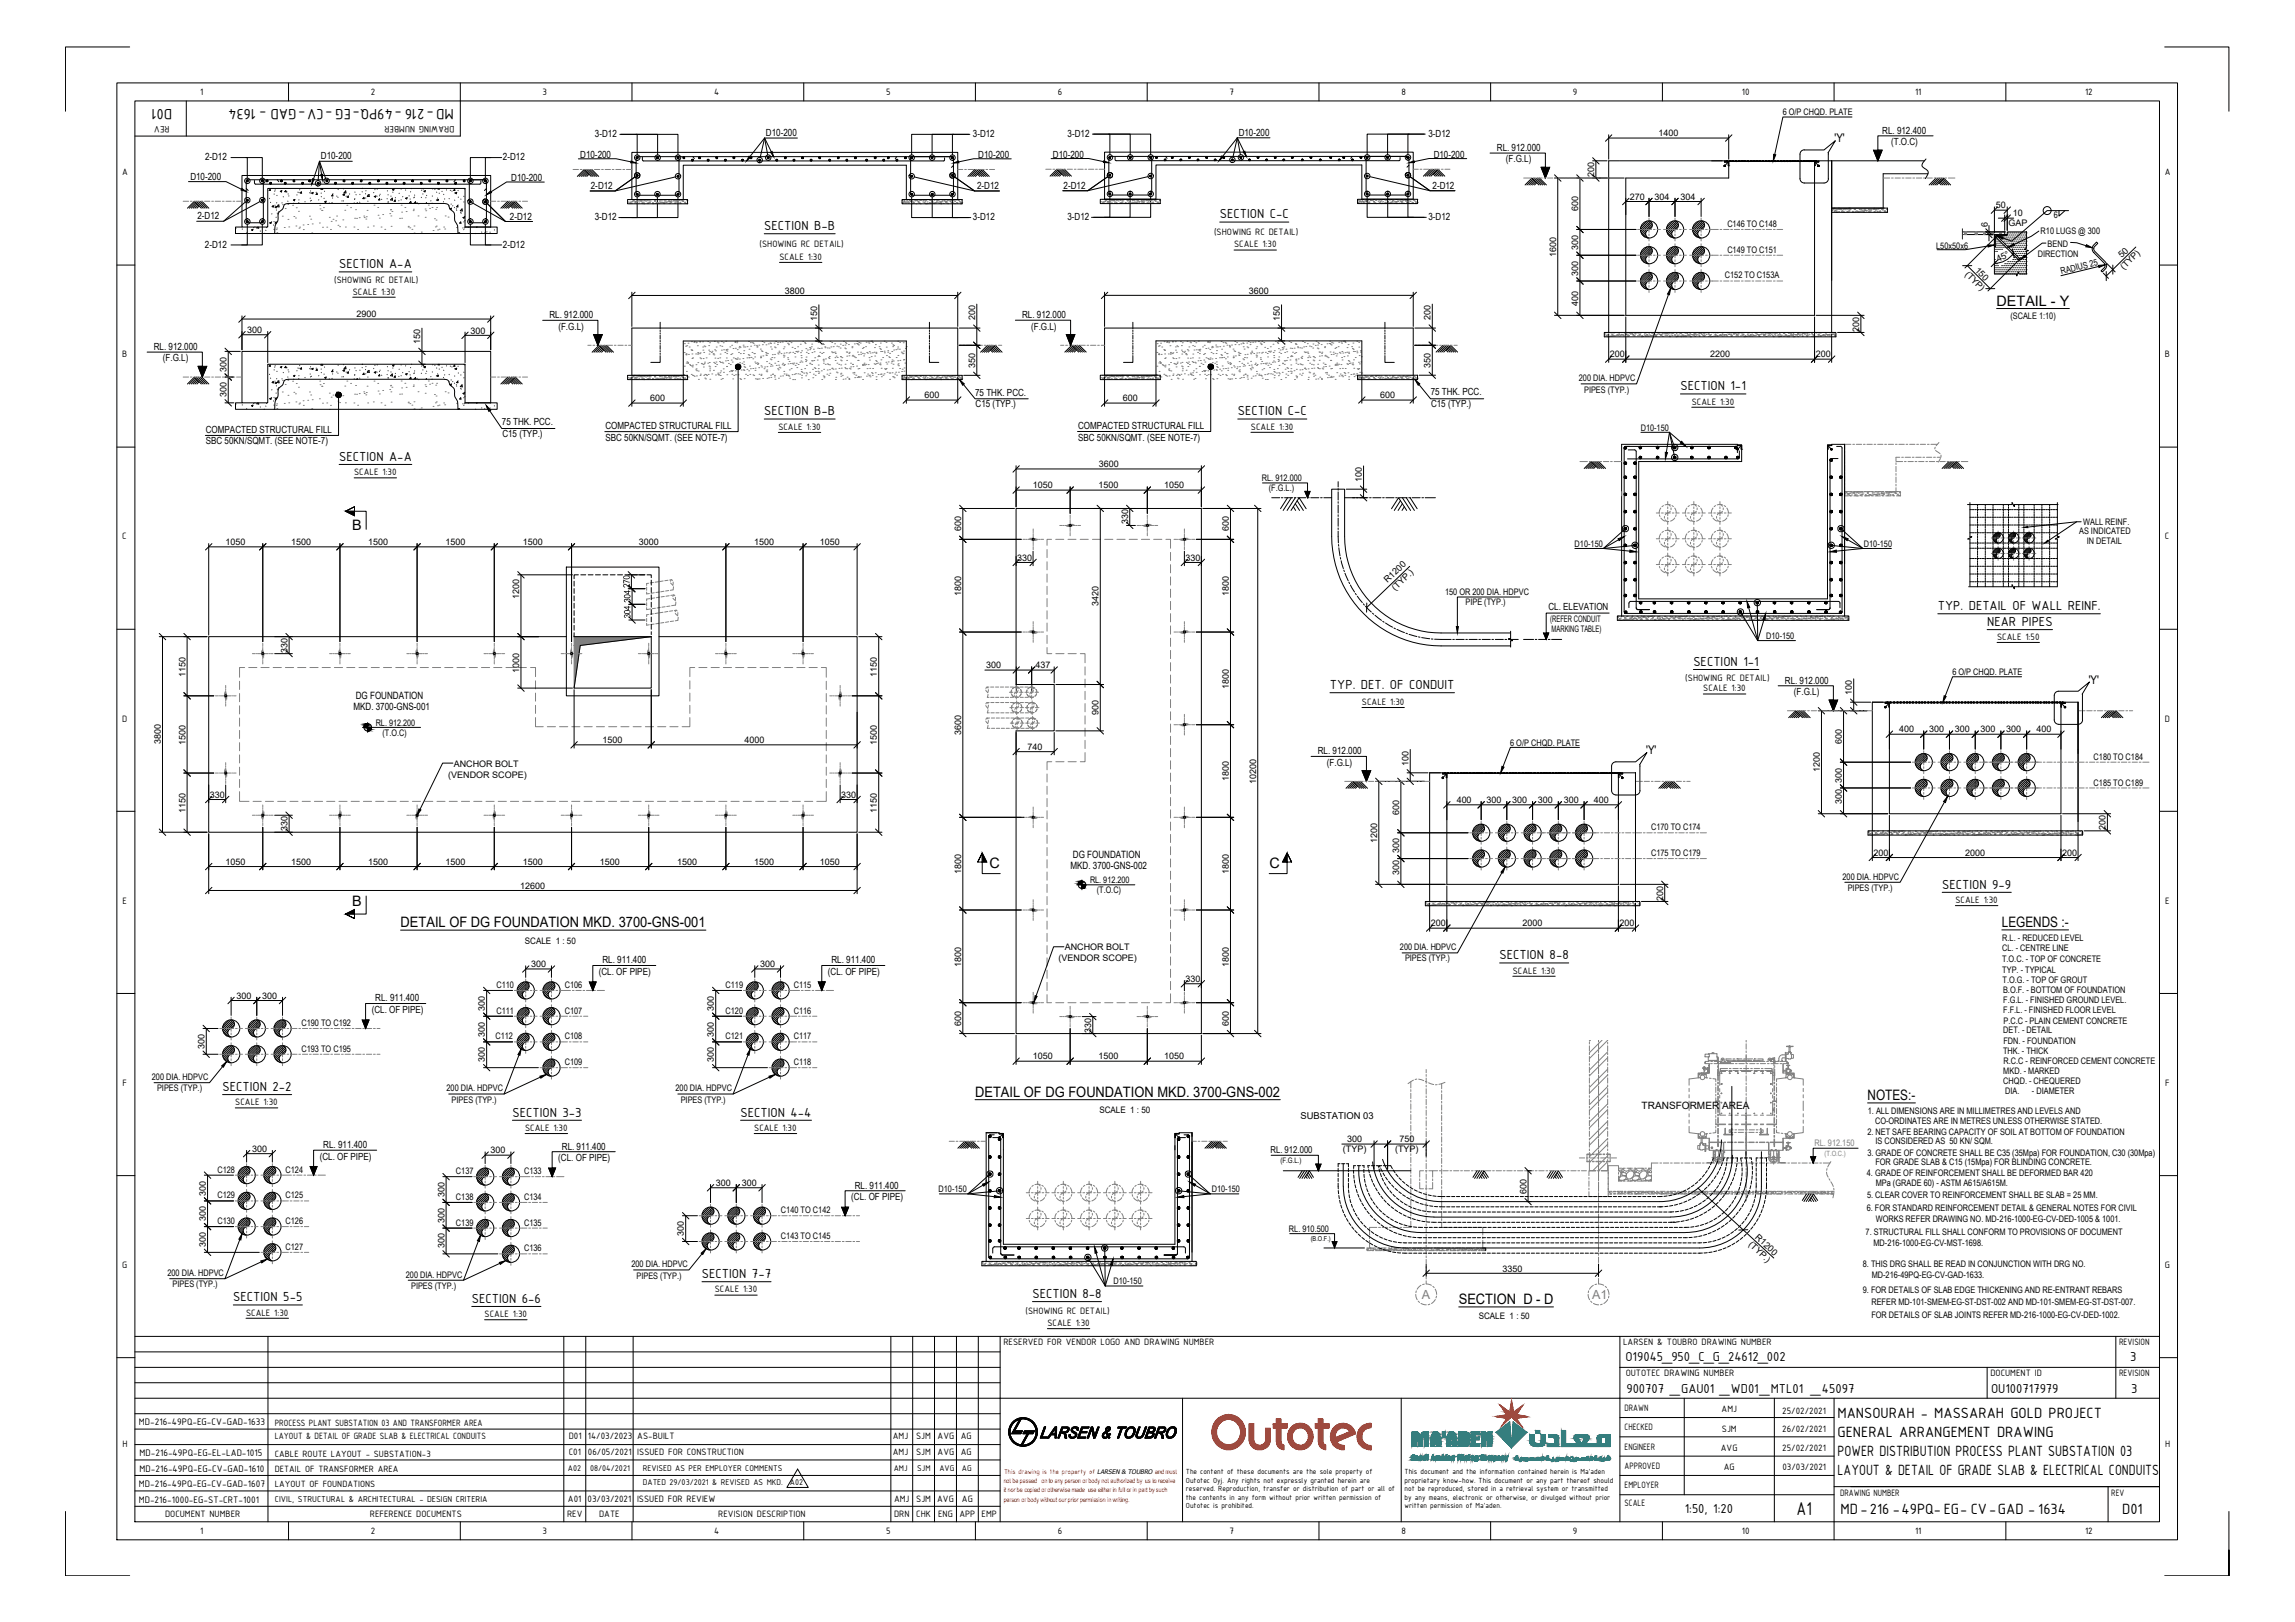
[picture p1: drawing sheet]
<svg xmlns="http://www.w3.org/2000/svg" width="841mm" height="594mm" viewBox="0 0 841 594" stroke-linecap="round" stroke-linejoin="round" font-family="sans-serif">
<defs><g id="words">
<text font-size="7.3" x="658.4" y="554.8">A1</text>
<g font-size="5.9">
<text x="63.1" y="39.8" transform="rotate(-180 63.1 39.8)">D01</text>
<text x="166.3" y="39.8" transform="rotate(-180 166.3 39.8)">MD-216 -49PQ-EG -CV-GAD - 1634</text>
<text x="673.3" y="519.2">MANSOURAH - MASSARAH GOLD PROJECT</text>
<text x="673.4" y="526.3">GENERAL ARRANGEMENT DRAWING</text>
<text x="673.4" y="533.3">POWER DISTRIBUTION PROCESS PLANT SUBSTATION 03</text>
<text x="673.4" y="540.4">LAYOUT &amp; DETAIL OF GRADE SLAB &amp; ELECTRICAL CONDUITS</text>
<text x="674.5" y="554.5">MD-216 -49PQ-EG- CV-GAD - 1634</text>
<text x="777.7" y="554.5">D01</text>
</g>
<g font-size="5.3">
<text x="731.7" y="111.9">DETAIL - Y</text>
<text x="129.1" y="194">B</text>
<text x="362.6" y="317.9">C</text>
<text x="465.2" y="317.9">C</text>
<text x="129.1" y="331.8">B</text>
<text x="146.8" y="339.6">DETAIL OF DG FOUNDATION MKD. 3700-GNS-001</text>
<text x="733.6" y="339.5">LEGENDS :-</text>
<text x="357.3" y="401.7">DETAIL OF DG FOUNDATION MKD. 3700-GNS-002</text>
<text x="684.4" y="402.9">NOTES:-</text>
<text x="534.6" y="477.5">SECTION D - D</text>
</g>
<g font-size="5.2">
<text x="447" y="80">SECTION C-C</text>
<text x="280.1" y="84.3">SECTION B-B</text>
<text x="124.3" y="98.3">SECTION A-A</text>
<text x="615.8" y="142.9">SECTION 1-1</text>
<text x="280.1" y="152.2">SECTION B-B</text>
<text x="453.6" y="152.2">SECTION C-C</text>
<text x="124.3" y="168.8">SECTION A-A</text>
<text x="710.1" y="223.4">TYP. DETAIL OF WALL REINF.</text>
<text x="728.2" y="229.2">NEAR PIPES</text>
<text x="620.6" y="243.9">SECTION 1-1</text>
<text x="487.4" y="252.4">TYP. DET. OF CONDUIT</text>
<text x="711.7" y="325.5">SECTION 9-9</text>
<text x="549.6" y="351.3">SECTION 8-8</text>
<text x="81.6" y="399.6">SECTION 2-2</text>
<text x="187.8" y="409">SECTION 3-3</text>
<text x="271.4" y="409">SECTION 4-4</text>
<text x="257.2" y="468.1">SECTION 7-7</text>
<text x="85.5" y="476.6">SECTION 5-5</text>
<text x="172.9" y="477.2">SECTION 6-6</text>
<text x="378.4" y="475.4">SECTION 8-8</text>
</g>
<g font-size="5.1">
<text x="595.7" y="498.4">O19045_950_C_G_24612_002</text>
<text x="780.7" y="498.4">3</text>
<text x="596" y="510.2">900707 _GAU01 _WD01_MTL01 _45097</text>
<text x="729.6" y="510.2">OU100717979</text>
<text x="781" y="510.2">3</text>
<text x="617.4" y="554.1">1:50, 1:20</text>
</g>
<g font-size="4.6" fill="#808080">
<text x="521" y="475.6">A</text>
<text x="583.4" y="475.7">A1</text>
</g>
<g font-size="4.4">
<text x="672.3" y="52.1">'Y'</text>
<text x="765.4" y="250.4">'Y'</text>
<text x="603.2" y="276.2">'Y'</text>
</g>
<g font-size="3.8">
<text x="50.9" y="522.1">MD-216-49PQ-EG-CV-GAD-1633</text>
<text x="51.2" y="533.4">MD-216-49PQ-EG-EL-LAD-1015</text>
<text x="51.2" y="539">MD-216-49PQ-EG-CV-GAD-1610</text>
<text x="50.9" y="544.7">MD-216-49PQ-EG-CV-GAD-1607</text>
<text x="50.9" y="550.3">MD-216-1000-EG-ST-CRT-1001</text>
</g>
<g font-size="3.7">
<text x="73.4" y="34.8">1</text>
<text x="135.9" y="34.8">2</text>
<text x="198.8" y="34.7">3</text>
<text x="261.7" y="34.8">4</text>
<text x="324.7" y="34.7">5</text>
<text x="387.7" y="34.8">6</text>
<text x="450.6" y="34.8">7</text>
<text x="513.5" y="34.8">8</text>
<text x="576.4" y="34.7">9</text>
<text x="638.3" y="34.8">10</text>
<text x="701.8" y="34.8">11</text>
<text x="764.1" y="34.8">12</text>
<text x="62.1" y="46.3" transform="rotate(-180 62.1 46.3)">REV</text>
<text x="166.5" y="46.3" transform="rotate(-180 166.5 46.3)">DRAWING NUMBER</text>
<text x="44.7" y="64.2">A</text>
<text x="793.3" y="64.2">A</text>
<text x="444.9" y="86.2">(SHOWING RC DETAIL)</text>
<text x="278.3" y="90.5">(SHOWING RC DETAIL)</text>
<text x="285.7" y="95.2">SCALE 1:30</text>
<text x="452.2" y="90.6">SCALE 1:30</text>
<text x="122.5" y="103.7">(SHOWING RC DETAIL)</text>
<text x="129.3" y="107.9">SCALE 1:30</text>
<text x="44.8" y="130.9">B</text>
<text x="793.4" y="130.9">B</text>
<text x="620" y="148.2">SCALE 1:30</text>
<text x="285.2" y="157.4">SCALE 1:30</text>
<text x="458.4" y="157.4">SCALE 1:30</text>
<text x="129.8" y="174">SCALE 1:30</text>
<text x="44.8" y="197.6">C</text>
<text x="793.4" y="197.6">C</text>
<text x="731.8" y="234.3">SCALE 1:50</text>
<text x="617.6" y="249.4">(SHOWING RC DETAIL)</text>
<text x="130.4" y="255.9">DG FOUNDATION</text>
<text x="624.2" y="253.2">SCALE 1:30</text>
<text x="129.5" y="260.2">MKD. 3700-GNS-001</text>
<text x="499.1" y="258.2">SCALE 1:30</text>
<text x="44.7" y="264.3">D</text>
<text x="793.3" y="264.3">D</text>
<text x="393.2" y="314.1">DG FOUNDATION</text>
<text x="392.3" y="318.4">MKD. 3700-GNS-002</text>
<text x="44.9" y="331">E</text>
<text x="716.6" y="330.8">SCALE 1:30</text>
<text x="793.4" y="331">E</text>
<text x="554.4" y="356.6">SCALE 1:30</text>
<text x="44.9" y="397.7">F</text>
<text x="793.5" y="397.7">F</text>
<text x="86.2" y="404.8">SCALE 1:30</text>
<text x="601.6" y="406.2">TRANSFORMER AREA</text>
<text x="192.4" y="414.2">SCALE 1:30</text>
<text x="276.4" y="414.2">SCALE 1:30</text>
<text x="44.8" y="464.4">G</text>
<text x="793.4" y="464.4">G</text>
<text x="261.9" y="473.4">SCALE 1:30</text>
<text x="90.2" y="481.9">SCALE 1:30</text>
<text x="177.6" y="482.4">SCALE 1:30</text>
<text x="375.8" y="481.3">(SHOWING RC DETAIL)</text>
<text x="383.8" y="485.7">SCALE 1:30</text>
<text x="367.7" y="492.8">RESERVED FOR VENDOR LOGO AND DRAWING NUMBER</text>
<text x="594.8" y="492.8">LARSEN &amp; TOUBRO DRAWING NUMBER</text>
<text x="776.5" y="492.8">REVISION</text>
<text x="595.7" y="504.1">OUTOTEC DRAWING NUMBER</text>
<text x="729.4" y="504.1">DOCUMENT ID</text>
<text x="776.5" y="504.1">REVISION</text>
<text x="595.3" y="516.8">DRAWN</text>
<text x="630.9" y="517.3">AMJ</text>
<text x="653.1" y="518">25/02/2021</text>
<text x="208.4" y="527.2">D01</text>
<text x="215.5" y="527.2">14/03/2023</text>
<text x="233.5" y="527.2">AS-BUILT</text>
<text x="327.2" y="527.2">AMJ</text>
<text x="335.7" y="527.2">SJM</text>
<text x="343.6" y="527.2">AVG</text>
<text x="352.1" y="527.2">AG</text>
<text x="595.3" y="523.9">CHECKED</text>
<text x="631" y="524.4">SJM</text>
<text x="653.1" y="524.4">26/02/2021</text>
<text x="44.9" y="530.1">H</text>
<text x="208.4" y="532.9">C01</text>
<text x="215.5" y="532.9">06/05/2021</text>
<text x="233.5" y="532.9">ISSUED FOR CONSTRUCTION</text>
<text x="327.2" y="532.9">AMJ</text>
<text x="335.7" y="532.9">SJM</text>
<text x="343.6" y="532.9">AVG</text>
<text x="352.1" y="532.9">AG</text>
<text x="595.3" y="531">ENGINEER</text>
<text x="630.6" y="531.3">AVG</text>
<text x="653.1" y="531.4">25/02/2021</text>
<text x="793.4" y="530.1">H</text>
<text x="595.3" y="538">APPROVED</text>
<text x="631.7" y="538.5">AG</text>
<text x="653.2" y="538.5">03/03/2021</text>
<text x="595.3" y="545.1">EMPLOYER</text>
<text x="208.1" y="550.3">A01</text>
<text x="215.3" y="550.3">03/03/2021</text>
<text x="233.5" y="550.3">ISSUED FOR REVIEW</text>
<text x="327.6" y="550.3">AMJ</text>
<text x="335.8" y="550.3">SJM</text>
<text x="343.4" y="550.3">AVG</text>
<text x="352.5" y="550.3">AG</text>
<text x="595.3" y="551.6">SCALE</text>
<text x="674.3" y="548">DRAWING NUMBER</text>
<text x="773.7" y="548">REV</text>
<text x="60.5" y="555.7">DOCUMENT NUMBER</text>
<text x="135.6" y="555.7">REFERENCE DOCUMENTS</text>
<text x="207.8" y="555.7">REV</text>
<text x="219.6" y="555.7">DATE</text>
<text x="263.2" y="555.7">REVISION DESCRIPTION</text>
<text x="327.6" y="555.7">DRN</text>
<text x="335.8" y="555.7">CHK</text>
<text x="343.8" y="555.7">ENG</text>
<text x="351.6" y="555.7">APP</text>
<text x="359.7" y="555.7">EMP</text>
<text x="73.4" y="561.7">1</text>
<text x="135.9" y="561.8">2</text>
<text x="198.8" y="561.7">3</text>
<text x="261.7" y="561.7">4</text>
<text x="324.7" y="561.7">5</text>
<text x="387.7" y="561.8">6</text>
<text x="450.6" y="561.7">7</text>
<text x="513.5" y="561.7">8</text>
<text x="576.4" y="561.9">9</text>
<text x="638.3" y="561.7">10</text>
<text x="701.8" y="561.7">11</text>
<text x="764.1" y="561.8">12</text>
</g>
<g font-size="3.6">
<text x="218" y="50.2">3-D12</text>
<text x="280.7" y="49.9">D10-200</text>
<text x="356.5" y="50.2">3-D12</text>
<text x="391.2" y="50.1">3-D12</text>
<text x="453.9" y="49.8">D10-200</text>
<text x="523.4" y="50.1">3-D12</text>
<text x="689.8" y="49">RL. 912.400</text>
<text x="693" y="53.2">(T.O.C)</text>
<text x="75.1" y="58.7">2-D12</text>
<text x="117.6" y="58.3">D10-200</text>
<text x="184.3" y="58.7">2-D12</text>
<text x="212.6" y="57.8">D10-200</text>
<text x="358.5" y="57.8">D10-200</text>
<text x="385.9" y="57.7">D10-200</text>
<text x="525.4" y="57.7">D10-200</text>
<text x="548.5" y="55.3">RL. 912.000</text>
<text x="551.8" y="59.5">(F.G.L)</text>
<text x="69.8" y="65.8">D10-200</text>
<text x="187.4" y="66.3">D10-200</text>
<text x="216.5" y="69.2">2-D12</text>
<text x="358" y="69.2">2-D12</text>
<text x="389.7" y="69.1">2-D12</text>
<text x="525" y="69.1">2-D12</text>
<text x="72.4" y="80.3">2-D12</text>
<text x="186.9" y="80.4">2-D12</text>
<text x="218" y="80.7">3-D12</text>
<text x="356.6" y="80.7">3-D12</text>
<text x="391.2" y="80.5">3-D12</text>
<text x="523.5" y="80.5">3-D12</text>
<text x="75.1" y="90.7">2-D12</text>
<text x="184.3" y="90.7">2-D12</text>
<text x="201.3" y="116.6">RL. 912.000</text>
<text x="374.6" y="116.6">RL. 912.000</text>
<text x="204.6" y="120.7">(F.G.L)</text>
<text x="377.9" y="120.7">(F.G.L)</text>
<text x="56.4" y="128.2">RL. 912.000</text>
<text x="59.7" y="132.4">(F.G.L)</text>
<text x="357.4" y="144.9">75 THK. PCC.</text>
<text x="357.5" y="149.2">C15 (TYP.)</text>
<text x="524.3" y="144.8">75 THK. PCC.</text>
<text x="524.4" y="149.2">C15 (TYP.)</text>
<text x="183.9" y="155.8">75 THK. PCC.</text>
<text x="75.4" y="158.6">COMPACTED STRUCTURAL FILL</text>
<text x="184.1" y="160.1">C15 (TYP.)</text>
<text x="221.9" y="157.2">COMPACTED STRUCTURAL FILL</text>
<text x="221.9" y="161.4">SBC 50KN/SQMT. (SEE NOTE-7)</text>
<text x="395.1" y="157.2">COMPACTED STRUCTURAL FILL</text>
<text x="395.1" y="161.3">SBC 50KN/SQMT. (SEE NOTE-7)</text>
<text x="75.4" y="162.8">SBC 50KN/SQMT. (SEE NOTE-7)</text>
<text x="567.4" y="223.6">CL. ELEVATION</text>
<text x="654.1" y="250.4">RL. 912.000</text>
<text x="657.4" y="254.6">(F.G.L)</text>
<text x="482.9" y="276.3">RL. 912.000</text>
<text x="486.2" y="280.5">(F.G.L)</text>
<text x="220.8" y="352.9">RL. 911.400</text>
<text x="304.7" y="352.9">RL. 911.400</text>
<text x="219.4" y="357.1">(CL. OF PIPE)</text>
<text x="303.4" y="357.1">(CL. OF PIPE)</text>
<text x="136.2" y="371">(CL. OF PIPE)</text>
<text x="137.5" y="366.8">RL. 911.400</text>
<text x="117.2" y="424.7">(CL. OF PIPE)</text>
<text x="118.5" y="420.5">RL. 911.400</text>
<text x="204.6" y="425.3">(CL. OF PIPE)</text>
<text x="205.9" y="421.1">RL. 911.400</text>
<text x="313.3" y="435.4">RL. 911.400</text>
<text x="311.9" y="439.6">(CL. OF PIPE)</text>
<text x="100.7" y="522.2">PROCESS PLANT SUBSTATION 03 AND TRANSFORMER AREA</text>
<text x="100.7" y="527.1">LAYOUT &amp; DETAIL OF GRADE SLAB &amp; ELECTRICAL CONDUITS</text>
<text x="100.7" y="533.5">CABLE ROUTE LAYOUT - SUBSTATION-3</text>
<text x="100.7" y="539.2">DETAIL OF TRANSFORMER AREA</text>
<text x="100.7" y="544.8">LAYOUT OF FOUNDATIONS</text>
</g>
<text font-size="3.5" x="465.6" y="422.4">RL. 912.000</text>
<g font-size="3.4">
<text x="476.6" y="409.9">SUBSTATION 03</text>
<text x="100.7" y="550.3">CIVIL, STRUCTURAL &amp; ARCHITECTURAL - DESIGN CRITERIA</text>
</g>
<g font-size="3.3">
<text x="653.3" y="42.2">6 O/P CHQD. PLATE</text>
<text x="607.7" y="49.9">1400</text>
<text x="584.2" y="64.8" transform="rotate(-90 584.2 64.8)">200</text>
<text x="578.3" y="77.4" transform="rotate(-90 578.3 77.4)">600</text>
<text x="597.3" y="73.2">270</text>
<text x="606.3" y="73.2">304</text>
<text x="615.9" y="73.2">304</text>
<text x="731.4" y="76.3">50</text>
<text x="633" y="83.2">C146 TO C148</text>
<text x="728.4" y="83" transform="rotate(-90 728.4 83)">6</text>
<text x="736" y="82.9">GAP</text>
<text x="737.6" y="79">10</text>
<text x="752.6" y="80">6</text>
<text x="747.8" y="85.7">R10 LUGS @ 300</text>
<text x="570.2" y="94.1" transform="rotate(-90 570.2 94.1)">1600</text>
<text x="578.3" y="91.5" transform="rotate(-90 578.3 91.5)">300</text>
<text x="633" y="92.6">C149 TO C151</text>
<text x="709.5" y="91">L50x50x6</text>
<text x="746.8" y="94.2">DIRECTION</text>
<text x="750.3" y="90.5">BEND</text>
<text x="777.6" y="94.6" transform="rotate(-44 777.6 94.6)">50</text>
<text x="578.3" y="100.9" transform="rotate(-90 578.3 100.9)">300</text>
<text x="632.1" y="102">C152 TO C153A</text>
<text x="719.9" y="100.6" transform="rotate(45 719.9 100.6)">(TYP)</text>
<text x="723.5" y="99.1" transform="rotate(45 723.5 99.1)">150</text>
<text x="732.4" y="96.1" transform="rotate(-28 732.4 96.1)">45°</text>
<text x="755.5" y="100.5" transform="rotate(-15 755.5 100.5)">RADIUS 25</text>
<text x="778.3" y="98.9" transform="rotate(-44 778.3 98.9)">(TYP)</text>
<text x="287.6" y="107.6">3800</text>
<text x="457.7" y="107.6">3600</text>
<text x="578.3" y="111.9" transform="rotate(-90 578.3 111.9)">400</text>
<text x="130.6" y="116.3">2900</text>
<text x="299.5" y="117.6" transform="rotate(-90 299.5 117.6)">150</text>
<text x="357.3" y="117.3" transform="rotate(-90 357.3 117.3)">200</text>
<text x="469" y="117.6" transform="rotate(-90 469 117.6)">150</text>
<text x="524.2" y="117.3" transform="rotate(-90 524.2 117.3)">200</text>
<text x="736.7" y="116.9">(SCALE 1:10)</text>
<text x="90.6" y="122">300</text>
<text x="172.4" y="122.2">300</text>
<text x="681.3" y="121.5" transform="rotate(-90 681.3 121.5)">200</text>
<text x="154" y="126.1" transform="rotate(-90 154 126.1)">150</text>
<text x="589.9" y="130.9">200</text>
<text x="626.7" y="130.9">2200</text>
<text x="665.4" y="130.9">200</text>
<text x="83" y="136.2" transform="rotate(-90 83 136.2)">300</text>
<text x="357.3" y="134.7" transform="rotate(-90 357.3 134.7)">350</text>
<text x="524.2" y="134.7" transform="rotate(-90 524.2 134.7)">350</text>
<text x="578.6" y="139.6">200 DIA. HDPVC</text>
<text x="580.5" y="143.8">PIPES (TYP.)</text>
<text x="83" y="145.6" transform="rotate(-90 83 145.6)">300</text>
<text x="238.2" y="147">600</text>
<text x="338.8" y="145.9">600</text>
<text x="411.5" y="147">600</text>
<text x="505.7" y="145.9">600</text>
<text x="601.2" y="157.8">D10-150</text>
<text x="402.7" y="171.1">3600</text>
<text x="378.5" y="178.9">1050</text>
<text x="402.5" y="178.9">1500</text>
<text x="426.6" y="178.9">1050</text>
<text x="462.4" y="176.2">RL. 912.000</text>
<text x="465" y="179.8">(F.G.L.)</text>
<text x="499.1" y="176.6" transform="rotate(-90 499.1 176.6)">100</text>
<text x="352.2" y="194.6" transform="rotate(-90 352.2 194.6)">600</text>
<text x="413.4" y="192.1" transform="rotate(-90 413.4 192.1)">330</text>
<text x="450.3" y="194.6" transform="rotate(-90 450.3 194.6)">600</text>
<text x="761.9" y="195.6">AS INDICATED</text>
<text x="763.4" y="192.2">WALL REINF.</text>
<text x="82.6" y="199.7">1050</text>
<text x="106.7" y="199.7">1500</text>
<text x="134.9" y="199.7">1500</text>
<text x="163.2" y="199.7">1500</text>
<text x="191.5" y="199.7">1500</text>
<text x="234.1" y="199.7">3000</text>
<text x="276.4" y="199.7">1500</text>
<text x="300.4" y="199.7">1050</text>
<text x="577" y="200.3">D10-150</text>
<text x="683" y="200.3">D10-150</text>
<text x="764.7" y="199.1">IN DETAIL</text>
<text x="372.7" y="205.4">330</text>
<text x="434.4" y="205.4">330</text>
<text x="230.7" y="215.3" transform="rotate(-90 230.7 215.3)">270</text>
<text x="508.5" y="213.6" transform="rotate(-44 508.5 213.6)">R1200</text>
<text x="190.3" y="219.6" transform="rotate(-90 190.3 219.6)">1200</text>
<text x="231" y="220.7" transform="rotate(-90 231 220.7)">304</text>
<text x="352.2" y="218.3" transform="rotate(-90 352.2 218.3)">1800</text>
<text x="450.3" y="218.3" transform="rotate(-90 450.3 218.3)">1800</text>
<text x="511.3" y="216.4" transform="rotate(-44 511.3 216.4)">(TYP.)</text>
<text x="529.5" y="217.9">150 OR 200 DIA. HDPVC</text>
<text x="537" y="221.7">PIPE (TYP.)</text>
<text x="231" y="226.5" transform="rotate(-90 231 226.5)">304</text>
<text x="402.6" y="222.1" transform="rotate(-90 402.6 222.1)">3420</text>
<text x="568.1" y="227.9">(REFER CONDUIT</text>
<text x="568.6" y="231.3">MARKING TABLE)</text>
<text x="647.2" y="233.9">D10-150</text>
<text x="105.3" y="239" transform="rotate(-90 105.3 239)">330</text>
<text x="361.3" y="244.8">300</text>
<text x="379.5" y="244.8">437</text>
<text x="67.9" y="247.8" transform="rotate(-90 67.9 247.8)">1150</text>
<text x="190.3" y="246.4" transform="rotate(-90 190.3 246.4)">1000</text>
<text x="321.4" y="247.8" transform="rotate(-90 321.4 247.8)">1150</text>
<text x="715.5" y="247.2">6 O/P CHQD. PLATE</text>
<text x="450.3" y="252.2" transform="rotate(-90 450.3 252.2)">1800</text>
<text x="678.7" y="254.6" transform="rotate(-90 678.7 254.6)">100</text>
<text x="402.6" y="261.9" transform="rotate(-90 402.6 261.9)">900</text>
<text x="137.7" y="265.7">RL. 912.200</text>
<text x="140.2" y="269.5">(T.O.C)</text>
<text x="352.2" y="269.1" transform="rotate(-90 352.2 269.1)">3600</text>
<text x="696" y="268.3">400</text>
<text x="707" y="268.3">300</text>
<text x="716.4" y="268.3">300</text>
<text x="725.8" y="268.3">300</text>
<text x="735.2" y="268.3">300</text>
<text x="746.3" y="268.3">400</text>
<text x="58.9" y="272.6" transform="rotate(-90 58.9 272.6)">3800</text>
<text x="67.9" y="272.8" transform="rotate(-90 67.9 272.8)">1500</text>
<text x="220.8" y="272.2">1500</text>
<text x="272.8" y="272.2">4000</text>
<text x="321.4" y="272.8" transform="rotate(-90 321.4 272.8)">1500</text>
<text x="376.6" y="274.7">740</text>
<text x="553.4" y="273.1">6 O/P CHQD. PLATE</text>
<text x="674.9" y="272.5" transform="rotate(-90 674.9 272.5)">600</text>
<text x="166.3" y="280.8">ANCHOR BOLT</text>
<text x="516.2" y="280.4" transform="rotate(-90 516.2 280.4)">100</text>
<text x="767.2" y="278.3">C180 TO C184</text>
<text x="164.3" y="284.8">(VENDOR SCOPE)</text>
<text x="450.3" y="286.1" transform="rotate(-90 450.3 286.1)">1800</text>
<text x="460.3" y="287.1" transform="rotate(-90 460.3 287.1)">10200</text>
<text x="666.9" y="282.9" transform="rotate(-90 666.9 282.9)">1200</text>
<text x="674.9" y="286.6" transform="rotate(-90 674.9 286.6)">300</text>
<text x="767.2" y="287.7">C185 TO C189</text>
<text x="76.9" y="292.2">330</text>
<text x="308.3" y="292.2">330</text>
<text x="67.9" y="297.7" transform="rotate(-90 67.9 297.7)">1150</text>
<text x="321.4" y="297.7" transform="rotate(-90 321.4 297.7)">1150</text>
<text x="512.7" y="298.3" transform="rotate(-90 512.7 298.3)">600</text>
<text x="533.8" y="294.1">400</text>
<text x="544.7" y="294.1">300</text>
<text x="554.2" y="294.1">300</text>
<text x="563.6" y="294.1">300</text>
<text x="573.1" y="294.1">300</text>
<text x="584.1" y="294.1">400</text>
<text x="674.9" y="294.5" transform="rotate(-90 674.9 294.5)">300</text>
<text x="105.3" y="304.4" transform="rotate(-90 105.3 304.4)">330</text>
<text x="605.1" y="304.1">C170 TO C174</text>
<text x="771.6" y="304.1" transform="rotate(-90 771.6 304.1)">200</text>
<text x="504.6" y="308.8" transform="rotate(-90 504.6 308.8)">1200</text>
<text x="82.6" y="316.8">1050</text>
<text x="106.7" y="316.8">1500</text>
<text x="134.9" y="316.8">1500</text>
<text x="163.2" y="316.8">1500</text>
<text x="191.5" y="316.8">1500</text>
<text x="219.8" y="316.8">1500</text>
<text x="248.1" y="316.8">1500</text>
<text x="276.4" y="316.8">1500</text>
<text x="300.4" y="316.8">1050</text>
<text x="512.7" y="312.5" transform="rotate(-90 512.7 312.5)">300</text>
<text x="605.1" y="313.6">C175 TO C179</text>
<text x="686.5" y="313.5">200</text>
<text x="720.2" y="313.5">2000</text>
<text x="755.7" y="313.5">200</text>
<text x="352.2" y="320.1" transform="rotate(-90 352.2 320.1)">1800</text>
<text x="399.4" y="323.4">RL. 912.200</text>
<text x="450.3" y="320.1" transform="rotate(-90 450.3 320.1)">1800</text>
<text x="512.7" y="320.4" transform="rotate(-90 512.7 320.4)">300</text>
<text x="675.2" y="322.2">200 DIA. HDPVC</text>
<text x="190.6" y="325.6">12600</text>
<text x="401.9" y="327.2">(T.O.C)</text>
<text x="609.5" y="329.9" transform="rotate(-90 609.5 329.9)">200</text>
<text x="677.1" y="326.3">PIPES (TYP.)</text>
<text x="524.3" y="339.3">200</text>
<text x="558" y="339.3">2000</text>
<text x="593.5" y="339.3">200</text>
<text x="192.3" y="345.7">SCALE 1 : 50</text>
<text x="733.7" y="344.6">R.L. - REDUCED LEVEL</text>
<text x="387.9" y="352.1">(VENDOR SCOPE)</text>
<text x="390.2" y="348">ANCHOR BOLT</text>
<text x="513" y="348">200 DIA. HDPVC</text>
<text x="514.9" y="352.1">PIPES (TYP.)</text>
<text x="733.7" y="352.5">T.O.C. - TOP OF CONCRETE</text>
<text x="733.7" y="348.2">CL. - CENTRE LINE</text>
<text x="194.6" y="354.3">300</text>
<text x="278.6" y="354.3">300</text>
<text x="352.2" y="354" transform="rotate(-90 352.2 354)">1800</text>
<text x="434.4" y="359.7">330</text>
<text x="450.3" y="354" transform="rotate(-90 450.3 354)">1800</text>
<text x="733.7" y="356.4">TYP. - TYPICAL</text>
<text x="86.6" y="365.8">300</text>
<text x="96.1" y="365.8">300</text>
<text x="181.9" y="361.8">C110</text>
<text x="207" y="361.8">C106</text>
<text x="265.9" y="361.8">C119</text>
<text x="290.9" y="361.8">C115</text>
<text x="733.8" y="360.1">T.O.G. - TOP OF GROUT</text>
<text x="734" y="363.6">B.O.F. - BOTTOM OF FOUNDATION</text>
<text x="177.7" y="370.2" transform="rotate(-90 177.7 370.2)">300</text>
<text x="181.9" y="371.3">C111</text>
<text x="207" y="371.3">C107</text>
<text x="261.6" y="370.2" transform="rotate(-90 261.6 370.2)">300</text>
<text x="265.9" y="371.3">C120</text>
<text x="290.9" y="371.3">C116</text>
<text x="734.1" y="367.4">F.G.L. - FINISHED GROUND LEVEL.</text>
<text x="734.1" y="371.2">F.F.L. - FINISHED FLOOR LEVEL</text>
<text x="110.5" y="375.8">C190 TO C192</text>
<text x="352.2" y="375.6" transform="rotate(-90 352.2 375.6)">600</text>
<text x="450.3" y="375.6" transform="rotate(-90 450.3 375.6)">600</text>
<text x="734.2" y="374.9">P.C.C - PLAIN CEMENT CONCRETE</text>
<text x="177.7" y="379.7" transform="rotate(-90 177.7 379.7)">300</text>
<text x="181.6" y="380.7">C112</text>
<text x="207" y="380.7">C108</text>
<text x="261.6" y="379.7" transform="rotate(-90 261.6 379.7)">300</text>
<text x="265.9" y="380.7">C121</text>
<text x="290.9" y="380.7">C117</text>
<text x="399.8" y="378.2" transform="rotate(-90 399.8 378.2)">330</text>
<text x="734.1" y="378.5">DET. - DETAIL</text>
<text x="734.2" y="382.4">FDN. - FOUNDATION</text>
<text x="75" y="384.1" transform="rotate(-90 75 384.1)">300</text>
<text x="110.5" y="385.2">C193 TO C195</text>
<text x="177.7" y="389.1" transform="rotate(-90 177.7 389.1)">300</text>
<text x="261.6" y="389.1" transform="rotate(-90 261.6 389.1)">300</text>
<text x="378.5" y="388">1050</text>
<text x="402.5" y="388">1500</text>
<text x="426.6" y="388">1050</text>
<text x="734" y="386.1">THK. - THICK</text>
<text x="734.2" y="389.6">R.C.C - REINFORCED CEMENT CONCRETE</text>
<text x="55.7" y="395.6">200 DIA. HDPVC</text>
<text x="207" y="390.2">C109</text>
<text x="290.9" y="390.2">C118</text>
<text x="734.1" y="393.2">MKD. - MARKED</text>
<text x="57.6" y="399.7">PIPES (TYP.)</text>
<text x="163.6" y="399.7">200 DIA. HDPVC</text>
<text x="247.6" y="399.7">200 DIA. HDPVC</text>
<text x="734.1" y="396.9">CHQD. - CHEQUERED</text>
<text x="734.9" y="400.8">DIA.</text>
<text x="744.6" y="400.8">- DIAMETER</text>
<text x="165.5" y="403.9">PIPES (TYP.)</text>
<text x="249.5" y="403.8">PIPES (TYP.)</text>
<text x="402.9" y="407.7">SCALE 1 : 50</text>
<text x="684.5" y="408">1. ALL DIMENSIONS ARE IN MILLIMETRES AND LEVELS AND</text>
<text x="687.1" y="411.6">CO-ORDINATES ARE IN METRES UNLESS OTHERWISE STATED.</text>
<text x="493.7" y="418.4">300</text>
<text x="512.8" y="418.4">750</text>
<text x="684.3" y="415.7">2. NET SAFE BEARING CAPACITY OF SOIL AT BOTTOM OF FOUNDATION</text>
<text x="687.3" y="419.2">IS CONSIDERED AS 50 KN/ SQM.</text>
<text x="92.4" y="421.9">300</text>
<text x="179.8" y="422.5">300</text>
<text x="492.2" y="422">(TYP)</text>
<text x="511.2" y="422">(TYP)</text>
<text x="684.3" y="423.3">3. GRADE OF CONCRETE SHALL BE C35 (35Mpa) FOR FOUNDATION, C30 (30Mpa)</text>
<text x="79.7" y="429.5">C128</text>
<text x="104.6" y="429.5">C124</text>
<text x="167.1" y="430">C137</text>
<text x="192.1" y="430">C133</text>
<text x="684.1" y="430.9">4. GRADE OF REINFORCEMENT SHALL BE DEFORMED BAR 420</text>
<text x="687.3" y="426.8">FOR GRADE SLAB &amp; C15 (15Mpa) FOR BLINDING CONCRETE.</text>
<text x="75.4" y="437.9" transform="rotate(-90 75.4 437.9)">300</text>
<text x="262.4" y="434.4">300</text>
<text x="271.8" y="434.4">300</text>
<text x="343.9" y="436.7">D10-150</text>
<text x="444.1" y="436.7">D10-150</text>
<text x="559.4" y="437.2" transform="rotate(-90 559.4 437.2)">600</text>
<text x="687.4" y="434.4">MPa (GRADE 60) - ASTM A615/A615M.</text>
<text x="79.7" y="438.9">C129</text>
<text x="104.6" y="438.9">C125</text>
<text x="162.8" y="438.4" transform="rotate(-90 162.8 438.4)">300</text>
<text x="167.1" y="439.5">C138</text>
<text x="192.1" y="439.5">C134</text>
<text x="684.1" y="443.6">6. FOR STANDARD REINFORCEMENT DETAIL &amp; GENERAL NOTES FOR CIVIL</text>
<text x="684.2" y="438.8">5. CLEAR COVER TO REINFORCEMENT SHALL BE SLAB = 25 MM.</text>
<text x="75.4" y="447.3" transform="rotate(-90 75.4 447.3)">300</text>
<text x="79.7" y="448.4">C130</text>
<text x="104.6" y="448.4">C126</text>
<text x="162.8" y="447.9" transform="rotate(-90 162.8 447.9)">300</text>
<text x="167.1" y="448.9">C139</text>
<text x="192.1" y="448.9">C135</text>
<text x="286.2" y="444.4">C140 TO C142</text>
<text x="687.4" y="447.6">WORKS REFER DRAWING NO. MD-216-1000-EG-CV-DED-1005 &amp; 1001.</text>
<text x="250.6" y="452.7" transform="rotate(-90 250.6 452.7)">300</text>
<text x="286.2" y="453.8">C143 TO C145</text>
<text x="472.3" y="451.1">RL. 910.500</text>
<text x="643" y="453.4" transform="rotate(43 643 453.4)">R1200</text>
<text x="683.7" y="452.5">7. STRUCTURAL FILL SHALL CONFORM TO PROVISIONS OF DOCUMENT</text>
<text x="75.4" y="456.7" transform="rotate(-90 75.4 456.7)">300</text>
<text x="104.6" y="457.8">C127</text>
<text x="162.8" y="457.3" transform="rotate(-90 162.8 457.3)">300</text>
<text x="192.1" y="458.4">C136</text>
<text x="640.6" y="456.2" transform="rotate(43 640.6 456.2)">(TYP.)</text>
<text x="686.5" y="456.2">MD-216-1000-EG-CV-MST-1698.</text>
<text x="61.4" y="467.4">200 DIA. HDPVC</text>
<text x="148.7" y="467.9">200 DIA. HDPVC</text>
<text x="231.4" y="464.2">200 DIA. HDPVC</text>
<text x="550.6" y="465.7">3350</text>
<text x="682.7" y="464">8. THIS DRG SHALL BE READ IN CONJUNCTION WITH DRG NO.</text>
<text x="63.2" y="471.5">PIPES (TYP.)</text>
<text x="150.7" y="472">PIPES (TYP.)</text>
<text x="233.2" y="468.3">PIPES (TYP.)</text>
<text x="408.1" y="470.4">D10-150</text>
<text x="682.7" y="473.4">9. FOR DETAILS OF SLAB EDGE THICKENING AND RE-ENTRANT REBARS</text>
<text x="685.9" y="468">MD-216-49PQ-EG-CV-GAD-1633.</text>
<text x="685.8" y="478">REFER MD-101-SMEM-EG-ST-DST-002 AND MD-101-SMEM-EG-ST-DST-007.</text>
<text x="541.9" y="483">SCALE 1 : 50</text>
<text x="685.8" y="482.9">FOR DETAILS OF SLAB JOINTS REFER MD-216-1000-EG-CV-DED-1002.</text>
<text x="208.1" y="538.7">A02</text>
<text x="216.2" y="538.7">08/04/2021</text>
<text x="235.6" y="538.7">REVISED AS PER EMPLOYER COMMENTS</text>
<text x="327.5" y="538.7">AMJ</text>
<text x="336.2" y="538.7">SJM</text>
<text x="344.2" y="538.7">AVG</text>
<text x="352.5" y="538.7">AG</text>
<text x="235.6" y="544">DATED 29/03/2021 &amp; REVISED AS MKD.</text>
<text x="289.5" y="544">A02</text>
</g>
<text font-size="3.3" fill="#808080" x="664.9" y="419.9">RL. 912.150</text>
<g font-size="2.9">
<text x="434.6" y="539.9">The content of these documents are the sole property of</text>
<text x="514.7" y="539.9">This document and the information contained herein is Ma'aden</text>
<text x="434.6" y="543.1">Outotec Oyj. Any rights not expressly granted herein are</text>
<text x="514.7" y="543.1">proprietary know-how. This document or any part thereof should</text>
<text x="434.6" y="546.2">reserved. Reproduction, transfer or distribution of part or all of</text>
<text x="434.6" y="549.4">the contents in any form without prior written permission of</text>
<text x="514.7" y="546.2">not be reproduced, stored in a retrieval system or transmitted</text>
<text x="514.7" y="549.4">by any means, electronic or otherwise, or divulged without prior</text>
<text x="434.6" y="552.5">Outotec is prohibited.</text>
<text x="514.7" y="552.5">written permission of Ma'aden.</text>
</g>
<text font-size="2.8" x="469.2" y="426">(F.G.L.)</text>
<text font-size="2.6" fill="#808080" x="668.6" y="423.3">(T.O.C.)</text>
<text font-size="2.6" fill="#f00" x="367.9" y="539.8">This drawing is the property of</text>
<text font-size="2.5" x="480.3" y="454.5">(B.O.F.)</text>
<g font-size="2.4" fill="#f00">
<text x="367.8" y="543.2">not be passed on to any person or body not authorized by us to receive</text>
<text x="367.8" y="546.6">it nor be copied or otherwise made use either in full or in part by such</text>
<text x="367.8" y="550">person or body without our prior permission in writing.</text>
</g>
<text font-size="2.3" x="402.1" y="539.8">LARSEN &amp; TOUBRO and must</text>
</g></defs>
<!-- layer: Hatch -->
<g fill="none" stroke="#000" stroke-width=".37">
<path d="M99 69.3l.1 .5-.5-.1zM100.1 75.3l.1 .4h-.5zM100.8 75.8l.5-.2-.1 .5zM102.2 75l.1 .8-.7-.1zM102.7 70l.6-.2-.2 .5-.4-.2M104.7 69.8l.1 .4h-.5zM107.5 73.3l.6-.3-.2 .5zM110.5 70.8l-.1-.6-.3 .5 .5 .1M114.8 70.5l-.6 .2 .4 .3 .2-.5M116.2 70.8l.1 .5-.5-.1zM117.8 69l-.3 .2 .8 .2-.1-.4M119.5 73.7l-.5 .2"/>
<path d="M119.5 73.7l-.1 .5-.4-.3M121.9 71.3l.1 .5-.5-.1zM125.7 71.3l.6-.2-.2 .5zM126.7 69.9l.1 .8-.7-.1zM127.6 71.8l.1 .5-.5-.1zM130.5 74.5h.5M132.7 69h.1M133.3 72.3l.2 .5-.5-.1 .4-.4M135.2 71.2l.1 .8-.7-.1zM137.1 72l.6-.2-.1 .4zM139.1 72.8l.1 .5-.5-.1zM143.1 73.2l.6-.6 .1 .7z"/>
<path d="M143.9 69.4l.5-.2-.1 .5zM144.8 73.3l.1 .5-.5-.1zM148.6 72.6l.6-.2-.2 .5zM150.5 73.8l.2 .5-.6-.1zM151.7 74.5l.6-.6v.6M155.3 70l.6-.2-.2 .5zM156.1 74.5l.2-.2v.2M160.1 73.3l.6-.3-.2 .5zM160.7 69l-.2 .2 .5 .1-.1-.3M164.9 76.5l.5-.2-.1 .4zM166.6 69.3l.1 .5-.5-.1zM166.8 70.7l.6-.2-.2 .5z"/>
<path d="M167.7 75.3l.1 .5-.5-.1zM169.3 76.5l.1 .8-.7-.1zM169.7 79.7l.5-.2-.2 .4zM92.1 84.2l.6-.2-.2 .5zM94.4 83.2l-.3 .3 .7 .1v-.4M98.8 81.6l.6-.2-.1 .5zM101.2 81.3l.1 .5-.5-.1zM167.8 85.4l.5-.1-.1 .2M168.9 81.8l-.5-.1 .5-.4v.5M174.8 83.2h.1M99 133.7l.1 .5-.5-.1zM100.1 139.7l.1 .5-.5-.1z"/>
<path d="M102.2 139.5l.1 .7-.7-.1zM102.7 134.5l.6-.2-.2 .4zM104.7 134.2l.1 .5-.5-.1zM107.5 137.7l.6-.2-.2 .4zM110.5 135.2l-.1-.5-.3 .4 .5 .1M114.2 135.1l.6-.2-.2 .5zM115.8 135.6l.4-.4 .1 .5h-.5M117.8 133.4l-.3 .3h.8l-.1-.3M119 138.3l.5-.2-.1 .5zM121.9 135.7l.1 .5-.5-.1zM125.7 135.7l.6-.2-.2 .5zM126.8 135.1l-.7-.1 .6-.7 .1 .8"/>
<path d="M127.6 136.2l.1 .5-.5-.1zM130.5 138.9h.5M132.7 133.4h.1M133.3 136.7l.2 .5-.5-.1 .4-.4M134.6 136.3l.6-.6 .1 .7zM137.1 136.4l.6-.2-.1 .5zM139.1 137.2l.1 .5-.5-.1zM143.1 137.6l.6-.6 .1 .7zM143.9 133.8l.5-.2-.1 .5zM144.8 137.7l.1 .5-.5-.1zM148.6 137l.6-.2-.2 .5zM150.5 138.2l.2 .5h-.6z"/>
<path d="M151.7 138.9l.6-.6v.6M155.3 134.4l.6-.2-.2 .5-.4-.2M156.1 138.9l.2-.2v.2M160.1 137.6l.6-.2-.2 .5zM160.7 133.4l-.2 .2 .5 .1-.1-.3M166.6 133.7l.1 .5-.5-.1zM166.8 135.1l.6-.3-.2 .6zM167.7 139.7l.1 .5-.5-.1zM92.1 148.6l.6-.2-.2 .5zM94.4 147.5l-.3 .4 .7 .1M94.8 147.5v.5M98.8 146l.6-.2-.1 .5z"/>
<path d="M100.8 140.3l.5-.2-.1 .4zM101.2 145.7l.1 .5-.5-.1zM164.9 140.9l.5-.3-.1 .6zM167.8 149.8l.5-.1-.1 .2M168.7 141.6l.6-.7 .1 .8zM168.9 145.7v.5l-.5-.1zM169.7 144.1l.5-.2-.2 .5zM174.8 147.5v.1"/>
</g>
<g fill="none" stroke="#808080" stroke-width=".37">
<path d="M103.4 79.2h.1M104.5 76.4h.1M105.5 74.9h.1M107.2 75.2h.1M107.7 79.3h.1M108.3 79.9h.1M108.6 76.1h.1M109.4 77.4h.1M113.4 79.2h.1M117.2 75.2h.1M117.3 76.5h.1M117.9 77.1h.1"/>
<path d="M118 77.1h.1M118.5 76h.1M120.7 79.6h.1M123.3 79.1h.1M126.4 77h.1M127.1 75.2h.1M128.5 76h.1M129.9 79.9h.1M130.3 76.8h.1M130.7 80h.1M131.6 79.7h.1M133.3 79.1h.1"/>
<path d="M133.5 79.7h.1M134.2 79.4h.1M134.5 77.1h.1M137.1 75.2h.1M138.4 76h.1M138.5 78.8h.1M139 79.9h.1M140.2 78.6h.1M142.8 78.2h.1M143.1 76.9h.1M143.2 76.7h.1M143.2 79.1h.1"/>
<path d="M143.6 77.4h.1M146.4 80h.1M147 75.2h.1M147.2 79.9h.1M147.2 77.7h.1M148.4 76h.1M148.8 77.5h.1M151.4 77.1h.1M151.5 76.6h.1M153.2 79.1h.1M153.2 74.6h.1M155.8 76.6h.1"/>
<path d="M155.8 79.6h.1M156 77.2h.1M157 75.1h.1M157.4 76.3h.1M158.3 76h.1M159.7 76.7h.1M160 76h.1M163.1 79.1h.1M164.2 79.5h.1M164.4 75.4h.1M230.2 74h.1M230.7 73.1h.1"/>
<path d="M230.8 74.4h.1M230.8 74.1h.1M230.8 74.6h.1M231.1 74h.1M231.1 74.4h.1M231.4 74.6h.1M231.5 73.8h.1M231.6 73.9h.1M231.8 73.6h.1M232.1 73.4h.1M232.4 73.1h.1M232.4 74.4h.1"/>
<path d="M232.5 73.8h.1M232.7 74h.1M232.8 74.1h.1M232.9 73.8h.1M233.1 74.4h.1M233.3 73.7h.1M233.4 73.7h.1M233.4 74.6h.1M233.8 73.6h.1M234 73.1h.1M234.1 74.4h.1M234.3 73.6h.1"/>
<path d="M234.6 73.5h.1M234.8 73.5h.1M234.9 73.7h.1M235.1 73.5h.1M235.1 74.4h.1M235.3 74.1h.1M235.4 74.6h.1M235.8 74.3h.1M235.8 73.6h.1M236 73.4h.1M236 74.6h.1M236.3 73.3h.1"/>
<path d="M236.6 73.7h.1M236.8 73.3h.1M237.1 74.4h.1M237.2 73.5h.1M237.3 74.6h.1M237.5 74.3h.1M237.7 73.2h.1M237.8 73.6h.1M237.9 74.1h.1M238 74.2h.1M238 73.1h.1M238.3 73.6h.1"/>
<path d="M239.1 74.3h.1M239.1 74.4h.1M239.1 74.6h.1M239.3 74.6h.1M239.8 73.6h.1M239.9 73.6h.1M240 73.6h.1M240 74.5h.1M240.3 74.5h.1M240.5 74.1h.1M240.8 74.2h.1M240.8 74.4h.1"/>
<path d="M241.1 74.4h.1M241.3 74.6h.1M241.6 73.6h.1M241.7 74.3h.1M241.8 73.6h.1M242 74.2h.1M242.4 73.6h.1M242.5 74.2h.1M242.6 74.2h.1M243 74.2h.1M243.1 74.4h.1M243.1 74.3h.1"/>
<path d="M243.3 73.5h.1M243.3 74.6h.1M243.4 74.1h.1M243.7 74h.1M243.8 73.5h.1M244.1 74.2h.1M244.3 73.9h.1M244.9 73.6h.1M245 73.5h.1M245.1 74.4h.1M245.1 73.7h.1M245.1 73.8h.1"/>
<path d="M245.3 74.6h.1M245.5 73.8h.1M245.6 74.2h.1M245.8 73.5h.1M245.9 74.1h.1M246 73.7h.1M246.6 73.5h.1M246.9 73.6h.1M247 73.2h.1M247 74.4h.1M247.2 73.5h.1M247.3 74.5h.1"/>
<path d="M247.6 74.1h.1M247.6 73.7h.1M247.7 73.5h.1M247.8 73.5h.1M248.2 74.3h.1M248.3 74.4h.1M248.4 73.5h.1M248.6 73.4h.1M248.9 73.3h.1M249 74.4h.1M249.2 74.1h.1M249.3 74.5h.1"/>
<path d="M249.5 73.3h.1M249.5 73.1h.1M249.8 73.5h.1M250 73.5h.1M250.1 73.7h.1M250.2 73.8h.1M250.3 73.2h.1M250.6 73.1h.1M250.8 74.3h.1M250.9 74.1h.1M251 74.4h.1M251.3 74.5h.1"/>
<path d="M251.7 73.5h.1M251.7 74.6h.1M330.6 73.5h.1M330.6 74.2h.1M330.9 74.4h.1M330.9 74.1h.1M331.2 73.8h.1M331.3 73.4h.1M331.3 73.8h.1M331.4 74.1h.1M331.8 74h.1M331.8 74.4h.1"/>
<path d="M332.1 74h.1M332.2 73.5h.1M332.6 74.2h.1M332.6 73.9h.1M332.9 74.4h.1M333.1 74.1h.1M333.1 73.2h.1M333.2 73.3h.1M333.3 73.4h.1M333.5 73.8h.1M333.7 73.8h.1M333.8 73.7h.1"/>
<path d="M333.9 73.4h.1M334 74.6h.1M334.4 73.7h.1M334.4 74.4h.1M334.5 74.5h.1M334.5 74.2h.1M334.7 74.1h.1M334.8 74.4h.1M335.2 73.5h.1M335.3 73.4h.1M335.6 73.5h.1M335.6 73.4h.1"/>
<path d="M335.6 74.6h.1M335.7 73.3h.1M336.1 73.4h.1M336.3 73.8h.1M336.5 74h.1M336.5 73.9h.1M336.5 74.2h.1M336.8 74.4h.1M337 73.3h.1M337 74.4h.1M337.2 73.4h.1M337.3 74.6h.1"/>
<path d="M337.3 73.3h.1M337.8 73.2h.1M338.1 74h.1M338.2 73.3h.1M338.4 73.4h.1M338.5 74.2h.1M338.8 74.4h.1M338.9 73.9h.1M338.9 73.3h.1M339 74.6h.1M339.2 74.6h.1M339.2 73.4h.1"/>
<path d="M339.5 74.5h.1M339.6 74.6h.1M339.7 74.6h.1M339.8 74h.1M340.1 74.6h.1M340.5 74.2h.1M340.6 73.3h.1M340.7 74.6h.1M340.8 74.4h.1M340.8 73.3h.1M341 74.4h.1M341.2 73.4h.1"/>
<path d="M341.3 74.4h.1M341.5 73.9h.1M341.6 74h.1M341.8 74.3h.1M342.1 74.5h.1M342.3 73.3h.1M342.3 74.6h.1M342.5 74.2h.1M342.7 74.2h.1M342.8 74.4h.1M343 74.2h.1M343.1 73.9h.1"/>
<path d="M343.2 73.4h.1M343.4 73.3h.1M343.5 73.5h.1M343.6 74.1h.1M344 73.3h.1M344 74.5h.1M344.1 74h.1M344.4 74h.1M344.5 74.2h.1M344.7 74.6h.1M344.8 73.9h.1M344.8 74.4h.1"/>
<path d="M344.8 74.6h.1M345.2 73.4h.1M345.3 73.9h.1M345.6 73.3h.1M345.7 74.5h.1M346 73.4h.1M346.1 73.8h.1M346.5 73.7h.1M346.5 74.2h.1M346.5 73.8h.1M346.6 74h.1M346.7 74.1h.1"/>
<path d="M346.8 74.4h.1M347 73.6h.1M347.2 73.4h.1M347.3 73.3h.1M347.3 74.6h.1M347.3 74.5h.1M347.8 73.5h.1M348.2 73.8h.1M348.2 73.5h.1M348.5 74.2h.1M348.5 73.4h.1M348.6 73.5h.1"/>
<path d="M348.7 73.4h.1M348.7 74.4h.1M349 73.2h.1M349.1 74.4h.1M349.2 73.4h.1M349.2 74.1h.1M349.6 73.3h.1M349.8 73.8h.1M349.8 74.6h.1M349.9 73.3h.1M350.4 73.2h.1M350.5 74.2h.1"/>
<path d="M350.7 73.2h.1M350.7 74.4h.1M351.1 73.5h.1M351.2 73.4h.1M351.6 73.8h.1M351.8 74.1h.1M351.9 74.2h.1M351.9 74.6h.1M352.2 74.6h.1M352.3 73.2h.1M352.4 74.4h.1M352.5 74.2h.1"/>
<path d="M403.4 73.9h.1M403.9 73h.1M404 74.3h.1M404 74h.1M404 74.5h.1M404.4 73.9h.1M404.4 74.3h.1M404.6 74.5h.1M404.8 73.7h.1M404.9 73.8h.1M405.1 73.5h.1M405.3 73.3h.1"/>
<path d="M405.6 73h.1M405.7 74.3h.1M405.8 73.8h.1M405.9 73.9h.1M406 74.1h.1M406.1 73.7h.1M406.3 74.3h.1M406.5 73.6h.1M406.6 73.6h.1M406.6 74.5h.1M406.6 74.6h.1M407.1 73.5h.1"/>
<path d="M407.2 73h.1M407.3 74.3h.1M407.4 73.5h.1M407.8 73.5h.1M407.9 73.4h.1M408 73.5h.1M408.2 73.6h.1M408.3 73.4h.1M408.3 74.3h.1M408.5 74h.1M408.6 74.5h.1M409 74.2h.1"/>
<path d="M409.1 73.5h.1M409.2 73.3h.1M409.2 74.6h.1M409.5 73.3h.1M409.8 73.6h.1M410 73.2h.1M410.3 74.3h.1M410.4 73.4h.1M410.6 74.5h.1M410.7 74.2h.1M410.9 73.1h.1M411 73.5h.1"/>
<path d="M411.1 74h.1M411.2 73h.1M411.2 74.1h.1M411.5 73.5h.1M412.3 74.2h.1M412.3 74.3h.1M412.4 74.5h.1M412.6 74.5h.1M413 73.5h.1M413.1 73.5h.1M413.2 73.5h.1M413.2 74.4h.1"/>
<path d="M413.5 74.4h.1M413.7 74.1h.1M414 74.1h.1M414 74.3h.1M414.3 74.3h.1M414.6 74.5h.1M414.8 73.5h.1M414.9 74.2h.1M415 73.5h.1M415.3 74.1h.1M415.6 73.5h.1M415.7 74.1h.1"/>
<path d="M415.8 74.1h.1M416.2 74.1h.1M416.3 74.3h.1M416.3 74.2h.1M416.5 73.5h.1M416.5 74.5h.1M416.6 74h.1M417 73.9h.1M417 73.5h.1M417.4 74.1h.1M417.5 73.8h.1M418.2 73.5h.1"/>
<path d="M418.3 74.3h.1M418.3 73.6h.1M418.4 73.7h.1M418.5 74.4h.1M418.7 73.7h.1M418.8 74.1h.1M419 73.5h.1M419.1 74.1h.1M419.2 73.6h.1M419.8 73.5h.1M420.1 73.5h.1M420.2 73.1h.1"/>
<path d="M420.3 74.3h.1M420.4 73.5h.1M420.5 74.4h.1M420.7 74h.1M420.7 73.6h.1M420.9 73.4h.1M421 73.5h.1M421.4 74.2h.1M421.5 74.3h.1M421.6 73.4h.1M421.8 73.3h.1M422.1 73.3h.1"/>
<path d="M422.3 74.3h.1M422.4 74h.1M422.5 74.4h.1M422.6 73.2h.1M422.7 73h.1M423 73.5h.1M423.2 73.4h.1M423.3 73.6h.1M423.4 73.7h.1M423.5 73h.1M423.9 73h.1M424 74.2h.1"/>
<path d="M424.1 74h.1M424.3 74.3h.1M424.5 74.4h.1M424.9 73.4h.1M425 74.5h.1M425 73.5h.1M497.5 73.4h.1M497.5 74.1h.1M497.7 74.3h.1M497.8 74h.1M498.1 73.7h.1M498.2 73.3h.1"/>
<path d="M498.2 73.8h.1M498.3 74h.1M498.7 73.9h.1M498.8 74.3h.1M499.1 73.8h.1M499.1 73.4h.1M499.5 74.1h.1M499.6 73.8h.1M499.7 74.3h.1M500 73.1h.1M500 74h.1M500.1 73.2h.1"/>
<path d="M500.2 73.3h.1M500.4 73.7h.1M500.7 73.7h.1M500.7 73.6h.1M500.8 73.3h.1M500.9 74.6h.1M501.3 73.5h.1M501.3 74.3h.1M501.4 74.4h.1M501.5 74.1h.1M501.6 74h.1M501.7 74.3h.1"/>
<path d="M502.1 73.5h.1M502.2 73.3h.1M502.5 73.4h.1M502.5 73.3h.1M502.6 74.5h.1M502.6 73.2h.1M503 73.3h.1M503.2 73.8h.1M503.3 73.8h.1M503.4 73.9h.1M503.5 74.1h.1M503.7 74.3h.1"/>
<path d="M503.9 73.2h.1M503.9 74.4h.1M504.1 73.3h.1M504.2 74.6h.1M504.2 73.2h.1M504.7 73.1h.1M505 73.9h.1M505.1 73.2h.1M505.3 73.3h.1M505.4 74.1h.1M505.7 74.3h.1M505.8 73.8h.1"/>
<path d="M505.9 73.3h.1M505.9 74.5h.1M506.2 74.6h.1M506.2 73.3h.1M506.5 74.4h.1M506.5 74.5h.1M506.6 74.5h.1M506.7 73.9h.1M507 74.5h.1M507.4 74.1h.1M507.5 73.3h.1M507.6 74.5h.1"/>
<path d="M507.7 74.3h.1M507.7 73.3h.1M507.9 74.4h.1M508.2 73.3h.1M508.2 74.3h.1M508.4 73.8h.1M508.5 73.9h.1M508.7 74.2h.1M509 74.4h.1M509.2 73.3h.1M509.2 74.5h.1M509.4 74.1h.1"/>
<path d="M509.6 74.1h.1M509.7 74.3h.1M509.9 74.1h.1M510.1 73.8h.1M510.1 73.3h.1M510.3 73.3h.1M510.4 73.4h.1M510.4 74h.1M510.9 73.2h.1M510.9 74.4h.1M510.9 73.9h.1M511.3 73.9h.1"/>
<path d="M511.4 74.1h.1M511.6 74.4h.1M511.7 74.3h.1M511.7 73.8h.1M511.7 74.6h.1M512.1 73.3h.1M512.2 73.8h.1M512.6 73.2h.1M512.6 74.4h.1M512.9 73.3h.1M513.1 73.7h.1M513.4 73.6h.1"/>
<path d="M513.4 74.1h.1M513.4 73.8h.1M513.5 73.9h.1M513.7 74.3h.1M513.7 74h.1M513.9 73.5h.1M514.1 73.3h.1M514.2 73.2h.1M514.2 74.5h.1M514.3 74.4h.1M514.8 73.5h.1M515.1 73.7h.1"/>
<path d="M515.1 73.4h.1M515.4 74.1h.1M515.4 73.3h.1M515.6 73.5h.1M515.6 73.3h.1M515.6 74.3h.1M515.9 73.1h.1M516 74.4h.1M516.1 73.3h.1M516.1 74h.1M516.5 73.2h.1M516.7 73.8h.1"/>
<path d="M516.7 74.5h.1M516.8 73.2h.1M517.3 73.1h.1M517.4 74.1h.1M517.6 73.1h.1M517.6 74.3h.1M518 73.4h.1M518.1 73.3h.1M518.4 73.7h.1M518.7 74h.1M518.8 74.6h.1M518.8 74.1h.1"/>
<path d="M519.1 74.5h.1M519.2 73.1h.1M519.3 74.3h.1M519.4 74.1h.1M671.4 77.1h.1M671.5 76.7h.1M671.8 76.6h.1M672.1 76.2h.1M672.1 77.4h.1M672.2 76.9h.1M672.4 77.1h.1M672.5 76.9h.1"/>
<path d="M672.5 77.2h.1M672.8 77.5h.1M673 76.8h.1M673.1 77.7h.1M673.5 76.7h.1M673.7 76.2h.1M673.8 77.4h.1M673.9 76.7h.1M674.3 76.7h.1M674.3 76.6h.1M674.4 76.7h.1M674.6 76.8h.1"/>
<path d="M674.8 76.6h.1M674.8 77.5h.1M675 77.2h.1M675 77.7h.1M675.5 77.4h.1M675.5 76.7h.1M675.6 76.5h.1M675.6 77.8h.1M676 76.5h.1M676.3 76.8h.1M676.5 76.4h.1M676.8 77.5h.1"/>
<path d="M676.9 76.6h.1M677 77.7h.1M677.1 77.4h.1M677.4 76.3h.1M677.5 76.7h.1M677.5 77.2h.1M677.7 77.3h.1M677.7 76.2h.1M678 76.7h.1M678.8 77.5h.1M678.8 77.4h.1M678.8 77.7h.1"/>
<path d="M679 77.7h.1M679.5 76.7h.1M679.6 76.8h.1M679.6 76.7h.1M679.7 77.6h.1M680 77.6h.1M680.2 77.3h.1M680.5 77.3h.1M680.5 77.5h.1M680.7 77.5h.1M681 77.7h.1M681.3 76.7h.1"/>
<path d="M681.4 77.4h.1M681.5 76.7h.1M681.7 77.4h.1M682.1 76.7h.1M682.2 77.3h.1M682.7 77.3h.1M682.7 77.5h.1M682.8 77.4h.1M683 76.7h.1M683 77.7h.1M683.1 77.1h.1M683.5 77.1h.1"/>
<path d="M683.5 76.7h.1M683.8 77.3h.1M684 77.1h.1M684.6 76.7h.1M684.7 76.6h.1M684.7 77.5h.1M684.7 76.8h.1M684.8 76.9h.1M685 77.7h.1M685.2 76.9h.1M685.3 77.4h.1M685.4 76.7h.1"/>
<path d="M685.5 77.2h.1M685.7 76.8h.1M686.3 76.6h.1M686.5 76.7h.1M686.7 76.3h.1M686.7 77.5h.1M686.9 76.7h.1M687 77.7h.1M687.2 77.2h.1M687.2 76.8h.1M687.4 76.6h.1M687.4 76.7h.1"/>
<path d="M687.9 77.4h.1M687.9 77.5h.1M688 76.6h.1M688.3 76.5h.1M688.6 76.4h.1M688.7 77.5h.1M688.8 77.2h.1M689 77.7h.1M689.1 76.4h.1M689.1 76.2h.1M689.4 76.7h.1M689.7 76.6h.1"/>
<path d="M689.8 76.8h.1M689.9 76.9h.1M690 76.3h.1M690.3 76.2h.1M690.4 77.4h.1M690.6 77.1h.1M690.7 77.5h.1M691 77.7h.1M691.3 76.6h.1M691.4 77.7h.1M691.4 76.7h.1M101.2 84.1h.1"/>
<path d="M101.4 83.5h.1M101.5 85.2h.1M104.2 83.3h.1M105.5 80.4h.1M105.8 83.1h.1M108.4 82.8h.1M109.5 83.6h.1M109.8 83.2h.1M111.1 82.4h.1M111.2 84.1h.1M112.8 82.2h.1M113.9 80.3h.1"/>
<path d="M114.2 85.3h.1M114.4 82h.1M117 81.7h.1M118.2 83.2h.1M119.7 83.2h.1M121.1 84h.1M121.4 81.1h.1M122 80.3h.1M123 80.9h.1M123.9 82.5h.1M124.4 83h.1M125.6 80.5h.1"/>
<path d="M126.6 83.2h.1M129.7 83.2h.1M131 84h.1M134.1 80.2h.1M134.7 83.2h.1M136.8 82.8h.1M139.6 83.2h.1M141 84h.1M143.3 82.9h.1M149.6 83.2h.1M149.6 82.9h.1M150.2 83.5h.1"/>
<path d="M150.9 84h.1M151.7 82.8h.1M151.8 85.4h.1M154.4 85h.1M158.7 84.4h.1M159.2 80.1h.1M159.5 83.1h.1M159.8 80.6h.1M159.9 82.8h.1M160.3 84.2h.1M160.9 84h.1M162.6 83.2h.1"/>
<path d="M163 83.9h.1M167.3 83.3h.1M105.5 139.3h.1M107.2 139.6h.1M117.2 139.6h.1M127.1 139.6h.1M137.1 139.6h.1M147 139.5h.1M153.2 139h.1M157 139.5h.1M164.4 139.8h.1M230.2 138.4h.1"/>
<path d="M230.7 137.5h.1M230.8 138.7h.1M230.8 138.4h.1M230.8 139h.1M231.1 138.4h.1M231.1 138.8h.1M231.4 139h.1M231.5 138.1h.1M231.6 138.3h.1M231.8 137.9h.1M232.1 137.8h.1M232.4 137.5h.1"/>
<path d="M232.4 138.7h.1M232.5 138.2h.1M232.7 138.4h.1M232.8 138.5h.1M232.9 138.1h.1M233.1 138.7h.1M233.3 138.1h.1M233.4 138.1h.1M233.4 139h.1M233.8 137.9h.1M234 137.5h.1M234.1 138.7h.1"/>
<path d="M234.3 138h.1M234.6 137.9h.1M234.6 137.8h.1M234.8 137.9h.1M234.9 138.1h.1M235.1 137.9h.1M235.1 138.7h.1M235.3 138.4h.1M235.4 138.9h.1M235.8 138.7h.1M235.8 137.9h.1M236 137.8h.1"/>
<path d="M236 139h.1M236.3 137.7h.1M236.6 138.1h.1M236.8 137.6h.1M237.1 138.7h.1M237.2 137.9h.1M237.3 138.9h.1M237.5 138.6h.1M237.7 137.5h.1M237.8 137.9h.1M237.9 138.5h.1M238 138.6h.1"/>
<path d="M238 137.5h.1M238.3 138h.1M239.1 138.7h.1M239.1 139h.1M239.3 138.9h.1M239.8 137.9h.1M239.9 138h.1M240 138h.1M240 138.9h.1M240.3 138.8h.1M240.5 138.5h.1M240.8 138.6h.1"/>
<path d="M240.8 138.7h.1M241.1 138.7h.1M241.3 138.9h.1M241.6 138h.1M241.7 138.7h.1M241.8 137.9h.1M242 138.6h.1M242.4 138h.1M242.5 138.6h.1M242.6 138.5h.1M243 138.5h.1M243.1 138.7h.1"/>
<path d="M243.3 137.9h.1M243.3 138.9h.1M243.4 138.4h.1M243.7 138.4h.1M243.8 137.9h.1M244.1 138.6h.1M244.3 138.3h.1M244.9 138h.1M245 137.9h.1M245.1 138.7h.1M245.1 138.1h.1M245.1 138.2h.1"/>
<path d="M245.3 138.9h.1M245.5 138.1h.1M245.6 138.6h.1M245.8 137.9h.1M245.9 138.5h.1M246 138.1h.1M246.6 137.9h.1M246.9 138h.1M247 137.5h.1M247 138.7h.1M247.2 137.9h.1M247.3 138.9h.1"/>
<path d="M247.6 138.5h.1M247.6 138h.1M247.7 137.9h.1M247.8 137.9h.1M248.2 138.6h.1M248.3 138.7h.1M248.4 137.9h.1M248.6 137.7h.1M248.9 137.7h.1M249 138.7h.1M249.2 138.5h.1M249.3 138.9h.1"/>
<path d="M249.5 137.6h.1M249.5 137.5h.1M249.8 137.9h.1M250 137.8h.1M250.1 138.1h.1M250.2 138.2h.1M250.3 137.5h.1M250.5 137.2h.1M250.6 137.5h.1M250.7 129.1h.1M250.8 138.7h.1M250.8 134.1h.1"/>
<path d="M250.8 125.9h.1M250.9 138.4h.1M251 138.7h.1M251.2 126.8h.1M251.3 138.9h.1M251.3 129.9h.1M251.4 129.6h.1M251.4 133h.1M251.4 129.9h.1M251.5 136h.1M251.7 137.9h.1M251.7 126.6h.1"/>
<path d="M251.7 132.5h.1M251.7 139h.1M252 133.1h.1M252 132.8h.1M252.1 125.7h.1M252.2 138.1h.1M252.3 129.8h.1M252.5 127.1h.1M252.7 133.5h.1M252.9 133.9h.1M253.2 128.1h.1M253.3 137.1h.1"/>
<path d="M253.4 125.2h.1M253.4 134h.1M253.5 128.2h.1M253.5 128.4h.1M253.6 131.3h.1M253.6 129.6h.1M253.7 134.4h.1M253.8 137.5h.1M253.8 133.7h.1M253.8 131.1h.1M254 137.6h.1M254.3 125.4h.1"/>
<path d="M254.4 137.8h.1M254.4 125.1h.1M254.9 129.6h.1M255 135.5h.1M255 133.6h.1M255.1 125.5h.1M255.1 135.1h.1M255.1 125.3h.1M255.2 137.7h.1M255.3 135.8h.1M255.6 126.6h.1M255.6 129.7h.1"/>
<path d="M255.7 129.1h.1M255.7 132.8h.1M255.8 129.3h.1M255.8 135.9h.1M255.9 139h.1M256.4 129.6h.1M256.4 125.2h.1M256.5 131.1h.1M256.5 137.5h.1M256.6 129.3h.1M256.7 137h.1M256.8 131.4h.1"/>
<path d="M257 133.1h.1M257.2 133.3h.1M257.5 125.2h.1M257.5 127.1h.1M257.6 128.2h.1M257.7 131.3h.1M257.7 133.5h.1M257.8 134.4h.1M257.9 137.5h.1M257.9 129.1h.1M258 126.7h.1M258 133.2h.1"/>
<path d="M258.2 132.6h.1M258.3 137.1h.1M258.3 138.5h.1M258.3 127h.1M258.6 138.8h.1M258.7 137.2h.1M258.8 131.1h.1M258.9 137.6h.1M259.4 133h.1M259.4 125.1h.1M259.5 137.1h.1M259.7 126.6h.1"/>
<path d="M259.7 128.2h.1M259.8 134.1h.1M259.8 129.7h.1M259.9 132.8h.1M260 135.8h.1M260 128.8h.1M260 125.5h.1M260.1 135.1h.1M260.1 134.4h.1M260.1 138.9h.1M260.7 129.1h.1M260.8 137h.1"/>
<path d="M260.9 128.7h.1M261.3 129.7h.1M261.4 129.6h.1M261.4 135.7h.1M261.5 132.7h.1M261.6 130h.1M261.8 125h.1M261.9 128.1h.1M261.9 133.1h.1M262 131.2h.1M262.1 134.3h.1M262.2 137.3h.1"/>
<path d="M262.2 128.5h.1M262.4 132.6h.1M262.5 127.1h.1M262.6 133.5h.1M262.8 125.3h.1M263 136.7h.1M263 131.2h.1M263 137.1h.1M263.1 125.6h.1M263.3 137.1h.1M263.3 137.4h.1M263.6 132.4h.1"/>
<path d="M263.8 131.1h.1M263.8 126.6h.1M263.8 136.5h.1M263.9 129.7h.1M263.9 137.5h.1M264 132.8h.1M264.1 135.9h.1M264.2 138.9h.1M264.4 128.2h.1M264.4 125.1h.1M264.5 126.8h.1M264.6 132.7h.1"/>
<path d="M264.7 138.7h.1M264.9 133h.1M265 125.5h.1M265 135.1h.1M265.1 136.4h.1M265.2 128.1h.1M265.6 129.1h.1M265.8 132.2h.1M266 125h.1M266.1 128h.1M266.1 128.3h.1M266.2 131.1h.1"/>
<path d="M266.3 134.2h.1M266.3 129.5h.1M266.3 137.3h.1M266.4 128.6h.1M266.5 127.9h.1M266.6 132.1h.1M266.9 133.1h.1M267.3 136.1h.1M267.4 127.1h.1M267.6 133.5h.1M267.8 129.9h.1M267.8 135.7h.1"/>
<path d="M268 131.9h.1M268.1 126.5h.1M268.1 136h.1M268.2 129.6h.1M268.2 137.1h.1M268.3 132.6h.1M268.4 135.7h.1M268.5 138.8h.1M268.6 127.6h.1M268.7 131.1h.1M268.9 137.5h.1M269.3 125.1h.1"/>
<path d="M269.3 125.4h.1M269.4 131.3h.1M269.4 135.8h.1M269.5 127.6h.1M269.5 137.3h.1M269.6 131.5h.1M270 125.5h.1M270 125h.1M270 135.1h.1M270.1 131.6h.1M270.2 128.1h.1M270.2 131.1h.1"/>
<path d="M270.3 134.2h.1M270.5 137.3h.1M270.6 129.1h.1M270.8 127.4h.1M270.9 126.9h.1M271 131.5h.1M271 132.9h.1M271.1 138.7h.1M271.2 127.2h.1M271.3 129.5h.1M271.4 139h.1M271.6 135.5h.1"/>
<path d="M271.9 133.1h.1M272.2 131.3h.1M272.3 126.4h.1M272.4 129.5h.1M272.4 135.4h.1M272.4 127.1h.1M272.5 132.6h.1M272.6 133.5h.1M272.6 128.5h.1M272.6 135.7h.1M272.7 134.3h.1M272.7 138.7h.1"/>
<path d="M273 127.1h.1M273 134.5h.1M273.2 137.1h.1M273.7 135.3h.1M273.7 131.1h.1M273.8 127h.1M273.9 137.5h.1M274.2 129.9h.1M274.3 125.1h.1M274.3 135.8h.1M274.4 131h.1M274.5 127.9h.1"/>
<path d="M274.5 130.1h.1M274.6 131h.1M274.6 134.1h.1M274.8 137.1h.1M275 125.5h.1M275 135.1h.1M275.1 126.8h.1M275.2 130.9h.1M275.6 129.1h.1M275.7 125.5h.1M275.9 135h.1M275.9 131.4h.1"/>
<path d="M275.9 137.3h.1M276 125.7h.1M276.2 137.6h.1M276.3 129.5h.1M276.4 126.4h.1M276.5 129.5h.1M276.5 130.7h.1M276.6 132.6h.1M276.7 135.7h.1M276.7 134.8h.1M276.8 138.7h.1M276.9 133.1h.1"/>
<path d="M277.2 126.5h.1M277.4 138.9h.1M277.4 127.1h.1M277.4 132.9h.1M277.6 133.5h.1M277.6 138.8h.1M277.7 133.2h.1M278 134.7h.1M278.1 126.4h.1M278.2 137.1h.1M278.2 138.8h.1M278.6 127.9h.1"/>
<path d="M278.7 131h.1M278.7 130.5h.1M278.8 131h.1M278.8 134h.1M278.8 137.5h.1M278.9 137.1h.1M279 128.5h.1M279.1 134.4h.1M279.3 125.1h.1M279.3 128.7h.1M279.4 126.3h.1M279.5 138.6h.1"/>
<path d="M279.6 130.4h.1M279.9 125.5h.1M280 135.1h.1M280.2 134.4h.1M280.6 129.1h.1M280.7 130h.1M280.7 126.3h.1M280.7 135.9h.1M280.8 129.3h.1M280.8 130.2h.1M280.9 132.4h.1M281 135.5h.1"/>
<path d="M281 136.2h.1M281 134.3h.1M281.1 138.6h.1M281.2 129.5h.1M281.5 126h.1M281.7 138.4h.1M281.8 133.1h.1M282.2 125.6h.1M282.3 131.5h.1M282.3 134.1h.1M282.3 127.1h.1M282.4 125.8h.1"/>
<path d="M282.4 137.4h.1M282.5 138.2h.1M282.5 133.5h.1M282.6 131.8h.1M282.7 127.9h.1M282.8 131h.1M282.9 134h.1M283 137.1h.1M283 129.9h.1M283.2 137h.1M283.7 125.7h.1M283.7 131h.1"/>
<path d="M283.8 138.1h.1M283.8 137.5h.1M283.8 127.1h.1M283.8 129.8h.1M283.9 133h.1M284 138.9h.1M284.1 127.4h.1M284.3 125.1h.1M284.5 133.8h.1M284.9 126.2h.1M284.9 125.5h.1M284.9 135.1h.1"/>
<path d="M285 129.3h.1M285.1 132.4h.1M285.1 129.6h.1M285.2 135.4h.1M285.3 138.5h.1M285.3 133.7h.1M285.4 128.6h.1M285.5 129h.1M285.5 134.5h.1M285.8 125.4h.1M285.8 134.8h.1M285.9 137.8h.1"/>
<path d="M286.2 129.5h.1M286.6 133.6h.1M286.7 125.3h.1M286.8 137.7h.1M286.8 133.1h.1M287 127.7h.1M287 130.1h.1M287.1 130.8h.1M287.2 133.9h.1M287.2 136h.1M287.3 129.3h.1M287.3 137h.1"/>
<path d="M287.3 127.1h.1M287.3 130.4h.1M287.5 133.5h.1M288 125.1h.1M288.1 137.5h.1M288.1 137h.1M288.1 129.2h.1M288.6 125.7h.1M288.6 131h.1M288.7 131.6h.1M288.8 133.3h.1M288.8 137.5h.1"/>
<path d="M288.9 126h.1M289 126.3h.1M289.1 129.3h.1M289.1 137.8h.1M289.2 132.4h.1M289.2 125.1h.1M289.2 135.5h.1M289.4 138.5h.1M289.5 129h.1M289.6 133.2h.1M289.9 125.5h.1M289.9 135h.1"/>
<path d="M290.3 137.2h.1M290.3 127.2h.1M290.3 133.1h.1M290.5 139h.1M290.5 129h.1M290.6 133.4h.1M290.9 133h.1M291.1 137.1h.1M291.2 129.5h.1M291.2 127.6h.1M291.2 139h.1M291.3 130.7h.1"/>
<path d="M291.4 133.8h.1M291.5 136.9h.1M291.6 128.7h.1M291.8 133.1h.1M291.8 128.7h.1M292 134.6h.1M292.1 129h.1M292.3 127h.1M292.4 136.9h.1M292.4 128.7h.1M292.5 133.5h.1M293.1 137h.1"/>
<path d="M293.1 132.7h.1M293.3 126.1h.1M293.4 129.2h.1M293.5 132.2h.1M293.5 130.2h.1M293.6 135.3h.1M293.6 131h.1M293.6 136.1h.1M293.7 138.4h.1M293.7 128.5h.1M293.7 137.5h.1M293.9 132.6h.1"/>
<path d="M293.9 136.4h.1M294.2 125h.1M294.5 136.7h.1M294.8 125.5h.1M294.9 135h.1M295 125.8h.1M295.1 131.7h.1M295.2 132.4h.1M295.3 137.6h.1M295.3 127.7h.1M295.4 130.8h.1M295.4 136.5h.1"/>
<path d="M295.4 132h.1M295.5 129h.1M295.5 133.8h.1M295.6 136.9h.1M295.9 128.2h.1M296.1 129.5h.1M296.2 139h.1M296.7 127.3h.1M296.7 136.4h.1M296.7 128.1h.1M296.7 133h.1M296.8 133.2h.1"/>
<path d="M297 127.6h.1M297.3 127h.1M297.4 132.1h.1M297.4 133.5h.1M297.5 126h.1M297.5 129.1h.1M297.7 132.2h.1M297.8 135.3h.1M297.8 138.4h.1M298.1 127.9h.1M298.1 137h.1M298.2 132.1h.1"/>
<path d="M298.4 128.8h.1M298.4 134.7h.1M298.6 131h.1M298.7 135h.1M298.7 137.5h.1M298.9 136.1h.1M299.2 125h.1M299.5 131.9h.1M299.6 127.5h.1M299.7 136h.1M299.7 130.6h.1M299.8 133.7h.1"/>
<path d="M299.8 125.4h.1M299.9 135h.1M299.9 136.8h.1M299.9 130.3h.1M300.1 136.2h.1M300.2 127.6h.1M300.2 130.6h.1M300.4 129h.1M301 135.8h.1M301 127.5h.1M301.1 129.5h.1M301.1 139h.1"/>
<path d="M301.4 125.9h.1M301.5 126h.1M301.6 131.8h.1M301.7 129.1h.1M301.7 137.7h.1M301.7 131.6h.1M301.7 132.2h.1M301.7 133h.1M301.7 126.2h.1M301.8 135.3h.1M301.9 138.4h.1M301.9 137.9h.1"/>
<path d="M302.2 127h.1M302.3 127.4h.1M302.4 133.4h.1M302.5 131.5h.1M303 137h.1M303.1 135.5h.1M303.1 127.4h.1M303.2 133.3h.1M303.5 133.5h.1M303.6 131h.1M303.7 137.5h.1M303.8 127.5h.1"/>
<path d="M303.8 131.3h.1M303.9 130.6h.1M304 133.6h.1M304 135.4h.1M304.1 136.7h.1M304.2 125h.1M304.5 127.1h.1M304.7 128.9h.1M304.8 125.4h.1M304.8 135h.1M304.9 134.8h.1M305 129.2h.1"/>
<path d="M305.3 135.2h.1M305.3 127h.1M305.4 129h.1M305.8 125.9h.1M306 129h.1M306 131h.1M306.1 132.1h.1M306.1 129.5h.1M306.1 135.1h.1M306.1 139h.1M306.3 138.2h.1M306.4 130.4h.1"/>
<path d="M306.5 136.3h.1M306.6 126.8h.1M306.7 133h.1M306.8 136.5h.1M306.8 130.9h.1M307.2 127h.1M307.4 133.4h.1M307.5 134.9h.1M307.9 127.5h.1M307.9 126h.1M308 130.6h.1M308 137h.1"/>
<path d="M308 131.9h.1M308.1 133.7h.1M308.1 130.7h.1M308.1 137.8h.1M308.2 136.7h.1M308.3 134.8h.1M308.3 132.1h.1M308.5 131h.1M308.7 137.5h.1M308.8 126.5h.1M308.9 138.9h.1M309.1 125h.1"/>
<path d="M309.5 127.5h.1M309.6 134.7h.1M309.7 126.4h.1M309.7 133.4h.1M309.7 138.8h.1M309.8 125.4h.1M309.8 135h.1M309.8 127.7h.1M310 125.8h.1M310.1 128.9h.1M310.2 132h.1M310.3 130.4h.1"/>
<path d="M310.3 135.1h.1M310.4 129h.1M310.4 138.1h.1M310.9 126.2h.1M311.1 138.6h.1M311.1 129.4h.1M311.1 130.3h.1M311.1 139h.1M311.2 129h.1M311.3 134.9h.1M311.6 135.1h.1M311.7 133h.1"/>
<path d="M311.7 134.4h.1M312.2 127.4h.1M312.2 127h.1M312.3 130.4h.1M312.4 133.5h.1M312.4 130.1h.1M312.5 136.6h.1M312.6 134.3h.1M312.8 130.5h.1M313 137h.1M313 136.4h.1M313.1 126h.1"/>
<path d="M313.1 130.7h.1M313.2 138.3h.1M313.5 131h.1M313.6 137.4h.1M313.9 134.1h.1M313.9 125.8h.1M314.1 138.2h.1M314.1 125h.1M314.1 125.9h.1M314.2 129h.1M314.3 132h.1M314.3 126.1h.1"/>
<path d="M314.4 135.1h.1M314.5 132h.1M314.5 138.2h.1M314.5 137.9h.1M314.6 129.9h.1M314.6 126.3h.1M314.7 125.4h.1M314.8 135h.1M314.8 138.1h.1M315.2 125.7h.1M315.4 138.1h.1M315.4 129h.1"/>
<path d="M315.4 129.8h.1M316 127.6h.1M316 133.8h.1M316 129.4h.1M316 133.5h.1M316.1 139h.1M316.3 133.7h.1M316.4 127.3h.1M316.5 130.4h.1M316.6 133.4h.1M316.6 133h.1M316.7 136.5h.1"/>
<path d="M316.7 129.6h.1M316.9 133.7h.1M317.2 127h.1M317.3 133.4h.1M317.4 125.4h.1M317.5 137.8h.1M317.6 129.1h.1M317.7 135h.1M317.9 129.3h.1M318 137h.1M318.2 133.5h.1M318.2 125.3h.1"/>
<path d="M318.3 137.6h.1M318.4 125.7h.1M318.5 131h.1M318.5 128.8h.1M318.6 131.9h.1M318.6 137.4h.1M318.7 134.9h.1M318.8 138h.1M318.9 129.3h.1M319.1 125h.1M319.3 130.6h.1M319.3 136.5h.1"/>
<path d="M319.4 124.9h.1M319.5 125.1h.1M319.6 137.5h.1M319.6 136.8h.1M319.7 129.2h.1M319.7 125.4h.1M319.8 135h.1M320.3 133.2h.1M320.3 129h.1M320.4 127.3h.1M320.5 130.4h.1M320.7 133.4h.1"/>
<path d="M320.7 136.5h.1M320.8 126.2h.1M320.9 132.1h.1M321 129h.1M321 129.4h.1M321 139h.1M321 138h.1M321.2 133.2h.1M321.2 132.3h.1M321.6 133h.1M321.8 137.2h.1M322.1 127h.1"/>
<path d="M322.3 133.4h.1M322.4 127.7h.1M322.5 133h.1M322.6 133.6h.1M322.6 125.7h.1M322.7 137.1h.1M322.7 128.7h.1M322.7 127.9h.1M322.8 131.8h.1M322.9 134.9h.1M322.9 137h.1M323 138h.1"/>
<path d="M323.2 128.7h.1M323.5 131h.1M323.6 137.4h.1M324 136.9h.1M324 128.6h.1M324 125h.1M324.1 129.2h.1M324.1 135.1h.1M324.4 135.4h.1M324.6 132.7h.1M324.7 125.4h.1M324.7 135h.1"/>
<path d="M324.8 127.1h.1M324.9 130.2h.1M325 133.3h.1M325.1 136.4h.1M325.3 128.5h.1M325.3 129h.1M325.5 132.6h.1M325.7 130.7h.1M325.8 136.6h.1M326 131h.1M326 129.4h.1M326 139h.1"/>
<path d="M326.1 136.6h.1M326.6 133h.1M326.7 125.7h.1M326.8 132.4h.1M326.8 128.7h.1M326.9 131.8h.1M326.9 136.5h.1M327 134.9h.1M327.1 138h.1M327.1 127h.1M327.2 126.3h.1M327.3 133.4h.1"/>
<path d="M327.3 132.2h.1M327.4 138.1h.1M327.5 128.2h.1M327.5 126.5h.1M327.7 138.4h.1M327.9 137h.1M328.2 136.3h.1M328.3 128.1h.1M328.4 131h.1M328.6 137.4h.1M328.9 127.8h.1M329 127.1h.1"/>
<path d="M329 132.1h.1M329 133.7h.1M329 125h.1M329 130.2h.1M329.1 133.2h.1M329.3 136.3h.1M329.3 134h.1M329.6 127.9h.1M329.7 125.4h.1M329.7 135h.1M329.8 132h.1M330.3 129h.1"/>
<path d="M330.4 136.1h.1M330.5 129.3h.1M330.6 137.9h.1M330.6 138.6h.1M330.6 135.2h.1M330.8 129.6h.1M330.9 138.7h.1M330.9 138.5h.1M330.9 129.4h.1M331 125.5h.1M331.1 131.8h.1M331.1 128.6h.1"/>
<path d="M331.2 138.1h.1M331.2 131.7h.1M331.2 135.9h.1M331.3 137.8h.1M331.3 138.2h.1M331.3 134.8h.1M331.4 138.4h.1M331.6 133h.1M331.8 127.6h.1M331.8 138.4h.1M331.8 138.7h.1M332.1 127h.1"/>
<path d="M332.1 138.3h.1M332.2 137.9h.1M332.6 138.6h.1M332.6 138.2h.1M332.9 138.7h.1M333.1 138.4h.1M333.1 137.6h.1M333.2 137.7h.1M333.3 137.8h.1M333.5 138.1h.1M333.7 138.2h.1M333.8 138.1h.1"/>
<path d="M333.9 137.8h.1M334 139h.1M334.4 138h.1M334.4 138.7h.1M334.5 138.9h.1M334.5 138.6h.1M334.7 138.4h.1M334.8 138.7h.1M335.2 137.9h.1M335.3 137.8h.1M335.6 137.9h.1M335.6 137.8h.1"/>
<path d="M335.6 139h.1M335.7 137.6h.1M336.1 137.8h.1M336.3 138.2h.1M336.5 138.4h.1M336.5 138.6h.1M336.8 138.7h.1M337 137.7h.1M337 138.8h.1M337.2 137.8h.1M337.3 139h.1M337.3 137.6h.1"/>
<path d="M337.8 137.6h.1M338.1 138.4h.1M338.2 137.6h.1M338.4 137.7h.1M338.5 138.6h.1M338.8 138.7h.1M338.9 138.2h.1M338.9 137.7h.1M339 139h.1M339.2 139h.1M339.2 137.8h.1M339.5 138.8h.1"/>
<path d="M339.6 139h.1M339.7 139h.1M339.8 138.4h.1M340.1 138.9h.1M340.5 138.6h.1M340.6 137.7h.1M340.7 138.9h.1M340.8 138.7h.1M340.8 137.7h.1M341 138.8h.1M341.2 137.8h.1M341.3 138.7h.1"/>
<path d="M341.5 138.3h.1M341.6 138.4h.1M341.8 138.7h.1M342.1 138.9h.1M342.3 137.7h.1M342.3 138.9h.1M342.5 138.6h.1M342.7 138.6h.1M342.8 138.7h.1M343 138.5h.1M343.1 138.3h.1M343.2 137.8h.1"/>
<path d="M343.4 137.7h.1M343.5 137.8h.1M343.6 138.5h.1M344 137.6h.1M344 138.9h.1M344.1 138.3h.1M344.4 138.4h.1M344.5 138.6h.1M344.7 138.9h.1M344.7 138.3h.1M344.8 138.3h.1M344.8 138.7h.1"/>
<path d="M344.8 139h.1M345.2 137.8h.1M345.3 138.2h.1M345.6 137.6h.1M345.7 138.9h.1M346 137.8h.1M346.1 138.1h.1M346.5 138.1h.1M346.5 138.6h.1M346.5 138.2h.1M346.6 138.4h.1M346.7 138.4h.1"/>
<path d="M346.8 138.7h.1M347 138h.1M347.2 137.7h.1M347.3 137.6h.1M347.3 139h.1M347.3 138.9h.1M347.8 137.9h.1M348.2 138.2h.1M348.2 137.9h.1M348.5 138.6h.1M348.5 137.8h.1M348.6 137.9h.1"/>
<path d="M348.7 137.8h.1M348.7 138.7h.1M349 137.6h.1M349.1 138.8h.1M349.2 137.7h.1M349.2 138.4h.1M349.6 137.7h.1M349.8 138.2h.1M349.8 139h.1M349.9 137.6h.1M350.4 137.6h.1M350.5 138.5h.1"/>
<path d="M350.7 137.6h.1M350.7 138.8h.1M350.7 138.7h.1M351.1 137.9h.1M351.2 137.7h.1M351.6 138.1h.1M351.8 138.4h.1M351.9 138.5h.1M351.9 139h.1M352.2 139h.1M352.3 137.6h.1M352.4 138.8h.1"/>
<path d="M352.5 138.5h.1M403.4 138.4h.1M403.9 137.5h.1M404 138.7h.1M404 138.4h.1M404 138.9h.1M404.4 138.4h.1M404.4 138.7h.1M404.6 138.9h.1M404.8 138.1h.1M404.9 138.3h.1M405.1 137.9h.1"/>
<path d="M405.3 137.8h.1M405.6 137.5h.1M405.7 138.7h.1M405.8 138.2h.1M405.9 138.4h.1M406 138.5h.1M406.1 138.1h.1M406.3 138.7h.1M406.5 138.1h.1M406.6 138.1h.1M406.6 138.9h.1M406.6 139h.1"/>
<path d="M407.1 137.9h.1M407.2 137.5h.1M407.3 138.7h.1M407.4 137.9h.1M407.8 137.9h.1M407.9 137.8h.1M408 137.9h.1M408.2 138h.1M408.3 137.9h.1M408.3 138.7h.1M408.5 138.4h.1M408.6 138.9h.1"/>
<path d="M409 138.6h.1M409.1 137.9h.1M409.2 137.7h.1M409.2 139h.1M409.5 137.7h.1M409.8 138h.1M410 137.6h.1M410.3 138.7h.1M410.4 137.9h.1M410.6 138.9h.1M410.7 138.6h.1M410.9 137.5h.1"/>
<path d="M411 137.9h.1M411.1 138.4h.1M411.2 137.5h.1M411.2 138.6h.1M411.5 138h.1M412.3 138.6h.1M412.3 138.7h.1M412.4 139h.1M412.6 138.9h.1M413 137.9h.1M413.1 138h.1M413.2 138h.1"/>
<path d="M413.2 138.9h.1M413.5 138.8h.1M413.7 138.5h.1M414 138.6h.1M414 138.7h.1M414.3 138.7h.1M414.6 138.9h.1M414.8 138h.1M414.9 138.6h.1M415 137.9h.1M415.3 138.6h.1M415.6 137.9h.1"/>
<path d="M415.7 138.5h.1M415.8 138.5h.1M416.2 138.5h.1M416.3 138.7h.1M416.5 137.9h.1M416.5 138.9h.1M416.6 138.4h.1M417 138.4h.1M417 137.9h.1M417.4 138.5h.1M417.5 138.3h.1M418.2 138h.1"/>
<path d="M418.2 137.9h.1M418.3 138.7h.1M418.3 138.1h.1M418.4 138.2h.1M418.5 138.9h.1M418.7 138.1h.1M418.8 138.6h.1M419 137.9h.1M419.1 138.5h.1M419.2 138.1h.1M419.8 137.9h.1M420.1 137.9h.1"/>
<path d="M420.2 137.5h.1M420.3 138.7h.1M420.4 137.9h.1M420.5 138.9h.1M420.7 138.4h.1M420.7 138h.1M420.9 137.9h.1M421.4 138.6h.1M421.5 138.7h.1M421.6 137.8h.1M421.8 137.7h.1M422.1 137.7h.1"/>
<path d="M422.3 138.7h.1M422.4 138.5h.1M422.5 138.9h.1M422.6 137.6h.1M422.7 137.5h.1M423 137.9h.1M423.2 137.8h.1M423.3 138.1h.1M423.4 138.1h.1M423.5 137.5h.1M423.7 137.2h.1M423.9 137.5h.1"/>
<path d="M424 134.1h.1M424 129.1h.1M424 138.7h.1M424 125.9h.1M424.1 138.4h.1M424.3 138.7h.1M424.5 126.8h.1M424.5 138.9h.1M424.5 129.9h.1M424.6 129.6h.1M424.6 132.9h.1M424.7 129.9h.1"/>
<path d="M424.8 136h.1M424.8 126.6h.1M424.9 137.8h.1M424.9 132.5h.1M425 139h.1M425 137.9h.1M425.2 133.1h.1M425.2 132.8h.1M425.3 125.7h.1M425.4 138.1h.1M425.5 129.8h.1M425.7 127.1h.1"/>
<path d="M425.9 133.5h.1M426.2 133.8h.1M426.5 128.1h.1M426.5 137.1h.1M426.6 125.2h.1M426.6 134h.1M426.7 128.2h.1M426.7 128.4h.1M426.8 131.3h.1M426.8 129.6h.1M426.9 134.4h.1M427 133.7h.1"/>
<path d="M427 137.4h.1M427 131.1h.1M427.2 137.6h.1M427.5 125.4h.1M427.6 137.8h.1M427.6 125.1h.1M428.1 129.6h.1M428.2 135.5h.1M428.3 133.6h.1M428.3 125.5h.1M428.3 125.3h.1M428.3 135.1h.1"/>
<path d="M428.4 137.7h.1M428.5 135.7h.1M428.7 126.6h.1M428.9 129.7h.1M428.9 129.1h.1M428.9 132.8h.1M428.9 129.3h.1M429.1 135.9h.1M429.2 139h.1M429.6 129.5h.1M429.6 125.1h.1M429.7 125.2h.1"/>
<path d="M429.7 131.1h.1M429.8 137.5h.1M429.8 129.2h.1M429.9 137h.1M430 131.3h.1M430.2 133.1h.1M430.4 133.3h.1M430.7 125.2h.1M430.7 127.1h.1M430.8 128.2h.1M430.9 133.5h.1M430.9 131.3h.1"/>
<path d="M431 134.4h.1M431.1 137.5h.1M431.1 129h.1M431.2 126.7h.1M431.3 133.2h.1M431.4 132.6h.1M431.4 138.5h.1M431.5 137.1h.1M431.5 127h.1M431.7 138.7h.1M431.9 137.2h.1M432 131.1h.1"/>
<path d="M432.2 137.5h.1M432.5 133h.1M432.6 125.1h.1M432.8 137.1h.1M432.9 126.6h.1M432.9 128.2h.1M433 134.1h.1M433.1 129.7h.1M433.1 132.7h.1M433.2 135.8h.1M433.3 128.8h.1M433.3 125.5h.1"/>
<path d="M433.3 134.3h.1M433.3 135.1h.1M433.4 138.9h.1M433.9 129.1h.1M434 136.9h.1M434.1 128.7h.1M434.5 129.7h.1M434.5 129.5h.1M434.7 135.6h.1M434.7 132.7h.1M434.8 129.9h.1M435 125h.1"/>
<path d="M435.1 128.1h.1M435.2 133.1h.1M435.2 131.2h.1M435.3 134.3h.1M435.4 137.3h.1M435.4 128.5h.1M435.6 132.6h.1M435.7 127.1h.1M435.8 133.5h.1M436.1 125.3h.1M436.2 136.7h.1M436.2 131.2h.1"/>
<path d="M436.3 137.1h.1M436.3 125.5h.1M436.4 137.1h.1M436.6 137.3h.1M436.9 132.4h.1M437 131.1h.1M437 126.6h.1M437 136.5h.1M437.1 129.7h.1M437.1 137.5h.1M437.2 132.8h.1M437.3 135.8h.1"/>
<path d="M437.4 138.9h.1M437.5 128.2h.1M437.5 125.1h.1M437.7 126.8h.1M437.8 132.7h.1M437.9 138.6h.1M438.1 132.9h.1M438.2 125.5h.1M438.3 135.1h.1M438.3 136.4h.1M438.4 128.1h.1M438.9 129.1h.1"/>
<path d="M439 132.1h.1M439.2 124.9h.1M439.3 128h.1M439.3 128.3h.1M439.4 131.1h.1M439.5 134.2h.1M439.5 129.5h.1M439.6 137.3h.1M439.6 128.5h.1M439.7 127.9h.1M439.9 132.1h.1M440.1 133.1h.1"/>
<path d="M440.5 136.1h.1M440.7 127.1h.1M440.8 133.5h.1M441 129.8h.1M441.1 135.7h.1M441.1 131.9h.1M441.3 126.5h.1M441.4 136h.1M441.4 129.5h.1M441.4 137.1h.1M441.5 132.6h.1M441.6 135.7h.1"/>
<path d="M441.7 138.7h.1M441.9 127.6h.1M441.9 131h.1M442.1 137.5h.1M442.5 125.1h.1M442.5 125.4h.1M442.6 131.3h.1M442.6 135.8h.1M442.7 127.5h.1M442.8 137.2h.1M442.9 131.5h.1M443.2 125.5h.1"/>
<path d="M443.3 125h.1M443.3 135.1h.1M443.3 128h.1M443.3 131.6h.1M443.5 131.1h.1M443.6 134.2h.1M443.6 137.3h.1M443.8 129.1h.1M444 127.4h.1M444.1 126.9h.1M444.1 131.5h.1M444.3 132.8h.1"/>
<path d="M444.3 138.7h.1M444.4 127.1h.1M444.5 129.5h.1M444.6 139h.1M444.8 135.5h.1M445.1 133.1h.1M445.5 131.3h.1M445.5 126.4h.1M445.6 129.5h.1M445.6 135.4h.1M445.6 127.1h.1M445.7 132.6h.1"/>
<path d="M445.8 135.6h.1M445.8 133.5h.1M445.8 128.4h.1M445.8 134.3h.1M445.9 138.7h.1M446.1 127.1h.1M446.1 134.5h.1M446.4 137.1h.1M446.9 131h.1M446.9 135.2h.1M447 127h.1M447.1 137.5h.1"/>
<path d="M447.4 129.9h.1M447.5 125.1h.1M447.5 135.8h.1M447.6 131h.1M447.7 127.9h.1M447.7 130.1h.1M447.8 131h.1M447.9 134h.1M448 137.1h.1M448.2 125.5h.1M448.2 135.1h.1M448.3 126.8h.1"/>
<path d="M448.5 130.9h.1M448.8 129h.1M448.9 125.5h.1M449.1 131.4h.1M449.1 135h.1M449.1 137.3h.1M449.2 125.7h.1M449.4 137.6h.1M449.5 129.5h.1M449.6 126.4h.1M449.7 129.5h.1M449.8 132.6h.1"/>
<path d="M449.8 130.7h.1M449.9 135.7h.1M449.9 134.8h.1M450 138.7h.1M450.1 133.1h.1M450.5 126.5h.1M450.6 138.9h.1M450.6 127.1h.1M450.6 127h.1M450.7 132.9h.1M450.8 133.5h.1M450.8 138.8h.1"/>
<path d="M451 133.2h.1M451.2 134.7h.1M451.3 126.4h.1M451.4 138.8h.1M451.4 137h.1M451.9 127.9h.1M451.9 131h.1M451.9 130.9h.1M451.9 130.4h.1M452.1 134h.1M452.1 137.5h.1M452.1 137.1h.1"/>
<path d="M452.2 128.5h.1M452.4 134.4h.1M452.5 125.1h.1M452.5 128.7h.1M452.6 126.2h.1M452.7 138.6h.1M452.7 130.4h.1M453.2 125.5h.1M453.2 135h.1M453.4 134.4h.1M453.8 129h.1M453.9 130h.1"/>
<path d="M453.9 126.3h.1M453.9 135.9h.1M454 129.3h.1M454.1 130.2h.1M454.1 132.4h.1M454.2 135.5h.1M454.2 134.3h.1M454.2 136.2h.1M454.3 138.6h.1M454.4 129.5h.1M454.7 126h.1M454.9 138.3h.1"/>
<path d="M455.1 133.1h.1M455.4 125.6h.1M455.5 131.5h.1M455.5 134.1h.1M455.6 125.8h.1M455.6 127h.1M455.6 137.4h.1M455.7 138.2h.1M455.7 133.5h.1M455.7 131.8h.1M455.9 127.9h.1M456 131h.1"/>
<path d="M456.1 134h.1M456.2 137.1h.1M456.2 129.9h.1M456.3 137h.1M456.8 131h.1M456.9 125.7h.1M457 127.1h.1M457 138.1h.1M457 137.5h.1M457.1 129.8h.1M457.1 133h.1M457.2 138.9h.1"/>
<path d="M457.3 127.4h.1M457.4 125.1h.1M457.7 133.8h.1M458.1 126.2h.1M458.1 125.5h.1M458.2 135h.1M458.2 129.3h.1M458.3 132.3h.1M458.4 135.4h.1M458.4 129.6h.1M458.5 138.5h.1M458.5 133.7h.1"/>
<path d="M458.7 128.6h.1M458.7 134.5h.1M458.8 129h.1M459 134.8h.1M459 125.4h.1M459.2 137.8h.1M459.4 129.5h.1M459.8 133.5h.1M459.9 125.3h.1M460 137.6h.1M460 133h.1M460.2 127.7h.1"/>
<path d="M460.3 130.1h.1M460.4 130.8h.1M460.4 136h.1M460.4 133.9h.1M460.5 136.9h.1M460.5 129.3h.1M460.5 127h.1M460.5 130.4h.1M460.7 133.5h.1M461.2 125.1h.1M461.3 137.5h.1M461.3 129.2h.1"/>
<path d="M461.3 137h.1M461.8 125.7h.1M461.8 131h.1M461.9 131.6h.1M462 137.5h.1M462 133.2h.1M462.1 126h.1M462.2 126.2h.1M462.3 129.3h.1M462.3 137.7h.1M462.4 132.4h.1M462.4 125h.1"/>
<path d="M462.5 135.4h.1M462.6 138.5h.1M462.6 129h.1M462.8 133.2h.1M463.1 125.4h.1M463.1 135h.1M463.5 137.2h.1M463.5 127.2h.1M463.5 133.1h.1M463.7 129h.1M463.7 139h.1M463.8 133.3h.1"/>
<path d="M464.1 133h.1M464.3 137.1h.1M464.4 129.5h.1M464.4 127.6h.1M464.4 139h.1M464.5 130.7h.1M464.6 133.8h.1M464.7 136.9h.1M464.8 128.7h.1M465 133h.1M465.1 128.7h.1M465.2 134.6h.1"/>
<path d="M465.4 129h.1M465.5 127h.1M465.6 136.9h.1M465.7 128.6h.1M465.7 133.4h.1M466.3 132.7h.1M466.3 137h.1M466.5 126.1h.1M466.6 129.1h.1M466.7 132.2h.1M466.8 130.2h.1M466.8 135.3h.1"/>
<path d="M466.8 131h.1M466.8 136.1h.1M466.9 138.4h.1M467 128.5h.1M467 137.5h.1M467.1 136.3h.1M467.1 132.6h.1M467.4 125h.1M467.8 136.6h.1M468.1 125.4h.1M468.1 135h.1M468.3 125.8h.1"/>
<path d="M468.3 131.7h.1M468.4 132.4h.1M468.5 127.7h.1M468.5 137.6h.1M468.6 136.5h.1M468.6 130.7h.1M468.6 131.9h.1M468.7 133.8h.1M468.7 129h.1M468.8 136.9h.1M469.1 128.2h.1M469.3 129.5h.1"/>
<path d="M469.4 139h.1M469.8 127.3h.1M469.9 136.4h.1M469.9 128.1h.1M470 133h.1M470 133.2h.1M470.1 127.5h.1M470.5 127h.1M470.6 132.1h.1M470.6 126h.1M470.6 133.4h.1M470.8 129.1h.1"/>
<path d="M470.9 132.2h.1M470.9 135.2h.1M471.1 138.3h.1M471.2 127.9h.1M471.2 137h.1M471.4 132h.1M471.5 128.8h.1M471.6 134.7h.1M471.8 131h.1M471.9 134.9h.1M471.9 137.5h.1M472 136.1h.1"/>
<path d="M472.4 125h.1M472.7 131.8h.1M472.8 127.5h.1M472.9 135.9h.1M472.9 130.6h.1M473 133.7h.1M473 125.4h.1M473.1 135h.1M473.1 136.8h.1M473.1 130.3h.1M473.3 136.2h.1M473.4 127.6h.1"/>
<path d="M473.4 130.5h.1M473.7 129h.1M474.2 135.8h.1M474.2 127.5h.1M474.3 129.4h.1M474.4 139h.1M474.7 125.9h.1M474.8 126h.1M474.8 131.8h.1M474.8 129.1h.1M474.9 131.5h.1M474.9 137.7h.1"/>
<path d="M474.9 132.2h.1M474.9 133h.1M475 126.1h.1M475.1 135.3h.1M475.1 138.4h.1M475.2 137.9h.1M475.5 127h.1M475.6 127.4h.1M475.6 133.4h.1M475.7 131.5h.1M476.2 137h.1M476.3 127.4h.1"/>
<path d="M476.4 135.5h.1M476.4 133.3h.1M476.7 133.5h.1M476.7 131h.1M476.9 137.4h.1M477 127.5h.1M477 131.3h.1M477.1 130.5h.1M477.2 135.4h.1M477.2 133.6h.1M477.3 136.7h.1M477.3 125h.1"/>
<path d="M477.7 127.1h.1M477.9 128.9h.1M478 125.4h.1M478.1 135h.1M478.1 134.8h.1M478.2 129.1h.1M478.5 135.2h.1M478.5 126.9h.1M478.6 129h.1M479.1 125.9h.1M479.2 129h.1M479.2 131h.1"/>
<path d="M479.2 132.1h.1M479.3 129.4h.1M479.3 139h.1M479.4 135.1h.1M479.5 138.2h.1M479.6 130.4h.1M479.7 136.3h.1M479.8 126.8h.1M479.9 133h.1M480 136.5h.1M480 130.9h.1M480.4 127h.1"/>
<path d="M480.6 133.4h.1M480.6 134.9h.1M481.1 127.5h.1M481.1 126h.1M481.2 130.6h.1M481.2 137h.1M481.2 131.9h.1M481.3 133.6h.1M481.3 130.7h.1M481.4 137.8h.1M481.4 136.7h.1M481.5 134.8h.1"/>
<path d="M481.5 132.1h.1M481.7 131h.1M481.9 137.4h.1M482 126.5h.1M482.1 138.9h.1M482.3 125h.1M482.7 127.5h.1M482.8 134.6h.1M482.8 126.4h.1M482.9 133.4h.1M483 138.8h.1M483 125.4h.1"/>
<path d="M483 135h.1M483 127.7h.1M483.2 125.8h.1M483.3 128.9h.1M483.4 132h.1M483.5 130.4h.1M483.5 135.1h.1M483.6 129h.1M483.6 138.1h.1M484.2 126.2h.1M484.2 138.6h.1M484.3 129.4h.1"/>
<path d="M484.3 139h.1M484.3 130.3h.1M484.4 129h.1M484.5 134.8h.1M484.7 135.1h.1M484.9 133h.1M485 134.4h.1M485.4 127.3h.1M485.4 127h.1M485.5 130.4h.1M485.6 133.5h.1M485.6 130.1h.1"/>
<path d="M485.7 136.5h.1M485.8 134.3h.1M486 130.5h.1M486.1 136.4h.1M486.2 137h.1M486.3 125.9h.1M486.3 130.7h.1M486.4 138.3h.1M486.7 131h.1M486.9 137.4h.1M487.1 134.1h.1M487.1 125.8h.1"/>
<path d="M487.2 138.2h.1M487.3 125h.1M487.3 125.8h.1M487.4 128.9h.1M487.5 132h.1M487.5 126.1h.1M487.6 135.1h.1M487.7 132h.1M487.7 138.1h.1M487.8 137.9h.1M487.8 129.9h.1M487.8 126.3h.1"/>
<path d="M488 125.4h.1M488 135h.1M488 138.1h.1M488.4 125.7h.1M488.6 138h.1M488.6 129h.1M488.6 129.8h.1M489.2 127.6h.1M489.2 133.8h.1M489.2 129.4h.1M489.3 139h.1M489.3 133.4h.1"/>
<path d="M489.6 127.3h.1M489.6 133.7h.1M489.7 130.4h.1M489.8 133.4h.1M489.9 136.5h.1M489.9 133h.1M489.9 129.6h.1M490.1 133.7h.1M490.4 127h.1M490.5 133.4h.1M490.6 125.4h.1M490.7 137.7h.1"/>
<path d="M490.8 129h.1M491 135h.1M491.1 129.3h.1M491.1 137h.1M491.4 133.5h.1M491.4 125.2h.1M491.6 137.6h.1M491.6 125.7h.1M491.6 131h.1M491.7 128.7h.1M491.8 131.8h.1M491.8 137.4h.1"/>
<path d="M491.9 134.9h.1M492 138h.1M492.1 129.3h.1M492.2 125h.1M492.5 130.6h.1M492.5 136.5h.1M492.6 124.9h.1M492.7 125.1h.1M492.8 137.5h.1M492.8 136.8h.1M492.9 129.2h.1M492.9 125.4h.1"/>
<path d="M493 135h.1M493.6 133.2h.1M493.6 129h.1M493.6 127.3h.1M493.8 130.4h.1M493.8 133.4h.1M494 136.5h.1M494 126.2h.1M494.1 132.1h.1M494.2 129h.1M494.2 129.4h.1M494.2 139h.1"/>
<path d="M494.2 138h.1M494.4 132.3h.1M494.4 133.1h.1M494.8 133h.1M495 137.2h.1M495.3 127h.1M495.5 133.4h.1M495.6 127.6h.1M495.7 132.9h.1M495.8 133.6h.1M495.8 125.7h.1M495.8 137h.1"/>
<path d="M495.9 127.9h.1M495.9 128.7h.1M496 131.8h.1M496.1 134.9h.1M496.1 137h.1M496.2 137.9h.1M496.4 128.7h.1M496.6 131h.1M496.8 137.4h.1M497.1 136.9h.1M497.2 128.6h.1M497.2 125h.1"/>
<path d="M497.3 129.2h.1M497.4 135.1h.1M497.5 137.8h.1M497.5 138.6h.1M497.7 135.3h.1M497.7 138.7h.1M497.8 138.4h.1M497.8 132.7h.1M497.9 125.4h.1M497.9 135h.1M498 127.1h.1M498.1 138.1h.1"/>
<path d="M498.1 130.2h.1M498.2 133.3h.1M498.2 137.8h.1M498.2 138.2h.1M498.2 136.4h.1M498.3 138.4h.1M498.5 128.5h.1M498.5 129h.1M498.7 132.6h.1M498.7 138.4h.1M498.8 138.7h.1M498.9 130.7h.1"/>
<path d="M499 136.6h.1M499.1 138.3h.1M499.1 137.9h.1M499.5 138.6h.1M499.6 138.2h.1M499.7 138.7h.1M500 137.6h.1M500 138.4h.1M500.1 137.6h.1M500.2 137.8h.1M500.4 138.1h.1M500.7 138.1h.1"/>
<path d="M500.8 137.8h.1M500.9 139h.1M501.3 138h.1M501.3 138.7h.1M501.4 138.9h.1M501.5 138.6h.1M501.6 138.4h.1M501.7 138.7h.1M502.1 137.9h.1M502.2 137.8h.1M502.5 137.9h.1M502.5 137.8h.1"/>
<path d="M502.6 139h.1M502.6 137.6h.1M503 137.8h.1M503.2 138.2h.1M503.3 138.3h.1M503.4 138.4h.1M503.5 138.6h.1M503.7 138.7h.1M503.9 137.7h.1M503.9 138.8h.1M504.1 137.8h.1M504.2 139h.1"/>
<path d="M504.2 137.6h.1M504.7 137.6h.1M505 138.3h.1M505.1 137.6h.1M505.3 137.7h.1M505.4 138.6h.1M505.7 138.7h.1M505.8 138.2h.1M505.9 137.7h.1M505.9 138.9h.1M506.2 139h.1M506.2 137.7h.1"/>
<path d="M506.5 138.8h.1M506.5 139h.1M506.6 138.9h.1M506.7 138.3h.1M507 138.9h.1M507.4 138.5h.1M507.5 137.7h.1M507.6 138.9h.1M507.7 138.7h.1M507.7 137.7h.1M507.9 138.8h.1M508.2 137.7h.1"/>
<path d="M508.2 138.7h.1M508.4 138.3h.1M508.5 138.4h.1M508.7 138.7h.1M509 138.9h.1M509.2 137.7h.1M509.2 138.9h.1M509.4 138.5h.1M509.6 138.6h.1M509.7 138.7h.1M509.9 138.5h.1M510.1 138.2h.1"/>
<path d="M510.1 137.7h.1M510.3 137.7h.1M510.4 137.8h.1M510.4 138.4h.1M510.9 137.6h.1M510.9 138.9h.1M510.9 138.3h.1M511.3 138.3h.1M511.4 138.5h.1M511.6 138.9h.1M511.7 138.7h.1M511.7 138.3h.1"/>
<path d="M511.7 139h.1M512.1 137.7h.1M512.2 138.2h.1M512.6 137.6h.1M512.6 138.8h.1M512.9 137.8h.1M513.1 138.1h.1M513.4 138.1h.1M513.4 138.5h.1M513.4 138.2h.1M513.5 138.3h.1M513.7 138.7h.1"/>
<path d="M513.7 138.4h.1M513.9 138h.1M514.1 137.7h.1M514.2 137.6h.1M514.2 139h.1M514.3 138.8h.1M514.8 137.9h.1M515.1 138.2h.1M515.1 137.9h.1M515.4 138.5h.1M515.4 137.8h.1M515.6 137.9h.1"/>
<path d="M515.6 137.8h.1M515.6 138.7h.1M515.9 137.6h.1M516 138.8h.1M516.1 137.7h.1M516.1 138.4h.1M516.5 137.6h.1M516.7 138.2h.1M516.7 139h.1M516.8 137.6h.1M517.3 137.6h.1M517.4 138.5h.1"/>
<path d="M517.6 137.5h.1M517.6 138.7h.1M518 137.9h.1M518.1 137.7h.1M518.4 138.1h.1M518.7 138.4h.1M518.8 139h.1M518.8 138.5h.1M519.1 139h.1M519.2 137.5h.1M519.3 138.8h.1M519.4 138.5h.1"/>
<path d="M588 121.8h.1M588 122.4h.1M588.3 121.9h.1M588.3 123.1h.1M588.5 122.7h.1M588.6 122.9h.1M588.8 122.9h.1M588.9 123.3h.1M589.1 122.5h.1M589.3 121.9h.1M589.4 123.3h.1M589.9 121.8h.1"/>
<path d="M590 123.1h.1M590.3 123.2h.1M590.5 122.3h.1M590.5 122.7h.1M590.7 123.1h.1M590.8 122.4h.1M590.8 122.9h.1M591.1 122.9h.1M591.2 123h.1M591.3 121.9h.1M591.3 123h.1M591.6 121.8h.1"/>
<path d="M591.6 123.1h.1M592 123h.1M592.4 122.9h.1M592.5 122.4h.1M592.5 122.7h.1M592.8 122.9h.1M592.9 122.8h.1M593.1 122.4h.1M593.2 122.4h.1M593.2 121.9h.1M593.3 121.8h.1M593.3 123h.1"/>
<path d="M593.8 122.7h.1M593.8 123h.1M594.1 122.7h.1M594.1 122.4h.1M594.5 122.7h.1M594.6 122.6h.1M594.8 122.9h.1M595 123h.1M595.1 121.9h.1M595.2 121.9h.1M595.5 122.5h.1M595.7 122.4h.1"/>
<path d="M595.8 122.4h.1M596.3 123h.1M596.3 122.4h.1M596.4 123.1h.1M596.5 122.7h.1M596.6 121.8h.1M596.7 123h.1M596.8 122.9h.1M597.2 122.2h.1M597.2 121.9h.1M597.5 122.4h.1M597.5 122.2h.1"/>
<path d="M597.6 121.8h.1M598 122.1h.1M598.2 122.4h.1M598.3 122.5h.1M598.4 123h.1M598.5 122.7h.1M598.8 122.9h.1M598.9 123h.1M598.9 122h.1M599.2 122.4h.1M599.2 121.9h.1M599.3 122h.1"/>
<path d="M599.8 121.9h.1M600.1 123h.1M600.1 121.8h.1M600.3 122h.1M600.5 122.7h.1M600.6 121.8h.1M600.8 122.9h.1M600.8 122.5h.1M600.9 122.3h.1M601.2 121.9h.1M601.5 123.1h.1M601.5 123.3h.1"/>
<path d="M601.6 123.2h.1M601.7 123h.1M602.1 123.2h.1M602.5 122.7h.1M602.6 122.3h.1M602.7 121.9h.1M602.8 122.9h.1M602.9 123.2h.1M603.2 121.9h.1M603.3 123.1h.1M603.4 122.5h.1M603.4 122.9h.1"/>
<path d="M603.5 122.6h.1M603.8 123h.1M604 123.1h.1M604.2 122.3h.1M604.5 122.7h.1M604.7 122.9h.1M604.8 122.9h.1M605 122.9h.1M605.1 122.9h.1M605.2 121.9h.1M605.3 121.9h.1M605.4 122.1h.1"/>
<path d="M605.5 122.8h.1M605.9 122.2h.1M605.9 122.6h.1M606.4 122.7h.1M606.5 122.7h.1M606.6 123.2h.1M606.7 122.9h.1M606.7 122.7h.1M606.7 123.2h.1M607.2 121.9h.1M607.2 122.6h.1M607.6 122.2h.1"/>
<path d="M607.9 122h.1M608.1 122.5h.1M608.4 122.8h.1M608.4 122.4h.1M608.4 122.7h.1M608.5 122.6h.1M608.7 122.7h.1M608.7 122.9h.1M609 122.4h.1M609.2 121.9h.1M609.2 122.2h.1M609.2 123.2h.1"/>
<path d="M609.8 122.2h.1M610.1 122.8h.1M610.1 122.2h.1M610.4 122.7h.1M610.4 122h.1M610.6 122.1h.1M610.7 122.1h.1M610.7 122.9h.1M610.9 122.1h.1M611.1 122.7h.1M611.2 121.9h.1M611.5 122h.1"/>
<path d="M611.7 122.8h.1M611.7 123.2h.1M611.9 122h.1M611.9 123.3h.1M612.4 121.9h.1M612.4 122.7h.1M612.6 122.1h.1M612.7 122.9h.1M613 122.1h.1M613.1 121.9h.1M613.3 121.8h.1M613.5 122.7h.1"/>
<path d="M613.6 122.7h.1M613.8 122.8h.1M614.2 123.3h.1M614.2 122.1h.1M614.3 123.3h.1M614.4 122.7h.1M614.7 123.2h.1M614.7 122.9h.1M615.1 122.7h.1M615.1 121.9h.1M615.6 123.1h.1M615.6 122.1h.1"/>
<path d="M615.7 122.2h.1M615.9 123.1h.1M616 122.1h.1M616 123.3h.1M616.3 122.7h.1M616.4 123h.1M616.4 122.7h.1M616.7 122.9h.1M616.8 122.7h.1M616.9 123.3h.1M617.1 121.9h.1M617.3 122.9h.1"/>
<path d="M617.6 122.1h.1M617.6 122.9h.1M617.7 123.3h.1M618.1 122.8h.1M618.2 122.1h.1M618.4 122.7h.1M618.5 122.7h.1M618.7 122.9h.1M618.8 122.7h.1M618.9 122.9h.1M619 122.7h.1M619.1 121.9h.1"/>
<path d="M619.3 122.1h.1M619.3 123.3h.1M619.3 122.7h.1M619.5 123.4h.1M619.8 122.6h.1M620.2 122.7h.1M620.4 122.7h.1M620.7 122.9h.1M620.7 122.4h.1M620.7 122.2h.1M620.8 122.3h.1M621 122h.1"/>
<path d="M621.1 123.2h.1M621.1 122.4h.1M621.1 121.9h.1M621.4 122.8h.1M621.6 122.4h.1M621.8 122.7h.1M622.4 122.7h.1M622.5 122.2h.1M622.6 122.9h.1M622.7 122h.1M622.7 123.2h.1M622.8 122.2h.1"/>
<path d="M623.1 121.8h.1M623.3 122.1h.1M623.3 122.2h.1M623.6 122.6h.1M624 122.8h.1M624.1 122.9h.1M624.1 122h.1M624.3 122h.1M624.4 123.2h.1M624.4 122.7h.1M624.5 122h.1M624.6 122.9h.1"/>
<path d="M625 121.9h.1M625.1 121.8h.1M625.2 122.6h.1M625.9 122.3h.1M626 121.9h.1M626 122.4h.1M626.1 123.2h.1M626.3 122.7h.1M626.6 122.9h.1M626.6 122.8h.1M626.8 123.3h.1M626.9 122.6h.1"/>
<path d="M627.1 121.8h.1M627.3 123.2h.1M627.7 121.9h.1M627.7 123.1h.1M627.9 121.8h.1M628.2 123.1h.1M628.3 122.7h.1M628.5 122.3h.1M628.5 123.1h.1M628.6 122.5h.1M628.6 122.8h.1M629 123h.1"/>
<path d="M629.1 121.8h.1M629.1 122.9h.1M629.2 123h.1M629.4 121.9h.1M629.4 123.2h.1M629.9 122.9h.1M630.2 122.5h.1M630.2 122.9h.1M630.3 122.7h.1M630.6 122.8h.1M630.8 122.8h.1M631 121.8h.1"/>
<path d="M631 122.3h.1M631.1 123.1h.1M631.1 122.4h.1M631.6 122.7h.1M631.7 123h.1M631.9 122.5h.1M631.9 122.7h.1M632.3 122.7h.1M632.5 122.6h.1M632.6 122.8h.1M632.7 121.8h.1M632.8 123.1h.1"/>
<path d="M633 121.8h.1M633.3 122.4h.1M633.6 122.4h.1M633.7 122.4h.1M634.2 122.4h.1M634.3 123h.1M634.3 122.7h.1M634.4 121.8h.1M634.4 123.1h.1M634.6 122.8h.1M635 121.8h.1M635.1 122.2h.1"/>
<path d="M635.3 122.4h.1M635.4 122.2h.1M635.5 121.8h.1M635.9 122.1h.1M636.1 123h.1M636.2 122.4h.1M636.3 122.7h.1M636.3 122.5h.1M636.6 122.8h.1M636.8 122h.1M636.8 123h.1M636.9 122.4h.1"/>
<path d="M637 121.8h.1M637.1 122h.1M637.7 121.9h.1M637.8 123h.1M638.1 121.8h.1M638.2 122h.1M638.3 122.7h.1M638.5 122.8h.1M638.6 122.4h.1M638.8 122.5h.1M639 121.8h.1M639.1 123.3h.1"/>
<path d="M639.4 123h.1M639.4 123.3h.1M639.5 123.2h.1M639.9 123.2h.1M640.3 122.7h.1M640.3 122.3h.1M640.5 122.8h.1M640.7 121.9h.1M640.8 123.1h.1M641 121.8h.1M641.1 123.1h.1M641.2 123h.1"/>
<path d="M641.3 122.5h.1M641.5 122.6h.1M641.7 123h.1M641.9 122.4h.1M642 123.1h.1M642.3 122.7h.1M642.5 122.9h.1M642.5 122.8h.1M642.8 122.9h.1M642.9 122.9h.1M643 121.8h.1M643.2 121.9h.1"/>
<path d="M643.4 122.8h.1M643.4 122h.1M643.7 122.3h.1M643.9 122.5h.1M644.3 122.7h.1M644.5 122.9h.1M644.5 122.8h.1M644.6 123.1h.1M644.6 122.6h.1M644.7 123.2h.1M645 121.8h.1M645.1 122.6h.1"/>
<path d="M645.3 122.3h.1M645.9 122h.1M646 122.4h.1M646.2 122.9h.1M646.2 122.7h.1M646.3 122.4h.1M646.5 122.8h.1M646.5 122.6h.1M646.6 122.7h.1M646.8 122.3h.1M647 122.3h.1M647 121.8h.1"/>
<path d="M647.1 123.2h.1M647.7 122.2h.1M647.9 122.8h.1M648 122.2h.1M648.2 122.6h.1M648.4 122h.1M648.5 122.8h.1M648.5 122.1h.1M648.7 122.2h.1M649 121.8h.1M649.1 122.6h.1M649.4 122h.1"/>
<path d="M649.5 122.8h.1M649.7 121.9h.1M649.7 123.2h.1M649.8 123.3h.1M650.2 122.6h.1M650.3 121.9h.1M650.4 122.2h.1M650.5 122.8h.1M650.9 121.8h.1M651 122.1h.1M651.2 122.8h.1M651.6 122.7h.1"/>
<path d="M651.7 123.3h.1M651.7 122.7h.1M652 122.2h.1M652 123.3h.1M652.2 122.6h.1M652.3 123.2h.1M652.5 122.8h.1M652.6 123.2h.1M652.9 122.8h.1M652.9 121.8h.1M653.4 123.1h.1M653.6 122.1h.1"/>
<path d="M653.7 122.2h.1M653.7 122.1h.1M653.8 123.1h.1M654.2 122.6h.1M654.2 122.7h.1M654.3 123h.1M654.5 122.8h.1M654.8 123.3h.1M654.9 121.8h.1M655.1 122.9h.1M655.4 122.1h.1M655.4 123.3h.1"/>
<path d="M655.5 122.9h.1M656 122.8h.1M656.2 122.1h.1M656.2 122.6h.1M656.2 122.7h.1M656.4 122.8h.1M656.8 122.7h.1M656.9 122.7h.1M656.9 121.8h.1M656.9 122.8h.1M657 122.1h.1M657.1 123.3h.1"/>
<path d="M657.2 122.6h.1M657.5 123.3h.1M657.7 122.6h.1M657.9 122.7h.1M658.2 122.6h.1M658.4 122.8h.1M658.6 122.4h.1M658.7 122.1h.1M658.8 123.3h.1M658.8 122.3h.1M658.9 122.4h.1M658.9 121.8h.1"/>
<path d="M659.4 122.8h.1M659.5 122.3h.1M659.6 122.7h.1M660.2 122.6h.1M660.3 122.2h.1M660.4 122h.1M660.4 122.8h.1M660.5 123.2h.1M660.6 122.1h.1M660.9 121.8h.1M661.1 122.1h.1M661.3 122.6h.1"/>
<path d="M661.3 122.2h.1M661.9 122.8h.1M662 122h.1M662 122.9h.1M662.1 123.3h.1M662.2 122.6h.1M662.4 121.9h.1M662.4 122.8h.1M662.9 121.9h.1M663 122.6h.1M663.8 122h.1M663.8 123.2h.1"/>
<path d="M663.9 122.2h.1M664 122.4h.1M664.2 122.6h.1M664.3 123.3h.1M664.4 122.8h.1M664.5 122.9h.1M664.6 122.6h.1M664.7 123.3h.1M664.9 121.8h.1M665.2 123.2h.1M665.5 122h.1M665.5 123.2h.1"/>
<path d="M665.9 121.8h.1M666.1 123.1h.1M666.1 122.6h.1M666.3 122.6h.1M666.4 123.1h.1M666.4 122.8h.1M666.4 122.3h.1M666.9 121.8h.1M666.9 123h.1M667.1 122h.1M667.1 122.9h.1M667.1 123.2h.1"/>
<path d="M667.2 123h.1M667.8 122.9h.1M668 122.5h.1M668.1 122.8h.1M668.1 122.6h.1M668.4 122.8h.1M668.6 122.8h.1M668.8 121.9h.1M668.9 123.1h.1M669 122.3h.1M669.1 122.4h.1M669.5 122.7h.1"/>
<path d="M669.6 122.5h.1M669.7 123h.1M669.8 122.6h.1M670.1 122.6h.1M670.3 122.5h.1M670.4 122.8h.1M670.5 121.9h.1M670.5 123.1h.1M671.1 121.8h.1M671.2 122.4h.1M671.4 122.5h.1M671.6 122.4h.1"/>
<path d="M672.1 122.3h.1M672.1 121.9h.1M672.1 122.6h.1M672.2 123.1h.1M672.2 123h.1M672.3 123.1h.1M672.4 122.7h.1M101.2 148.5h.1M101.4 147.9h.1M101.5 149.6h.1M103.4 143.6h.1M104.2 147.8h.1"/>
<path d="M104.5 140.8h.1M105.5 144.8h.1M105.8 147.5h.1M107.7 143.7h.1M108.3 144.2h.1M108.4 147.2h.1M108.6 140.5h.1M109.4 141.8h.1M109.5 148h.1M109.8 147.6h.1M111.1 146.8h.1M111.2 148.5h.1"/>
<path d="M112.8 146.6h.1M113.4 143.6h.1M113.9 144.7h.1M114.2 149.7h.1M114.4 146.4h.1M117 146.1h.1M117.3 140.9h.1M117.9 141.4h.1M118 141.5h.1M118.2 147.7h.1M118.5 140.5h.1M119.7 147.6h.1"/>
<path d="M120.7 144h.1M121.1 148.5h.1M121.4 145.5h.1M122 144.7h.1M123 145.3h.1M123.3 143.6h.1M123.9 146.9h.1M124.4 147.5h.1M125.6 144.9h.1M126.4 141.4h.1M126.6 147.5h.1M128.5 140.4h.1"/>
<path d="M129.7 147.6h.1M129.9 144.4h.1M130.3 141.2h.1M130.7 144.4h.1M131 148.4h.1M131.6 144.2h.1M133.3 143.5h.1M133.5 144.1h.1M134.1 144.6h.1M134.2 143.8h.1M134.5 141.4h.1M134.7 147.6h.1"/>
<path d="M136.8 147.2h.1M138.4 140.4h.1M138.5 143.2h.1M139 144.3h.1M139.6 147.5h.1M140.2 143h.1M141 148.4h.1M142.8 142.7h.1M143.1 141.3h.1M143.2 141.2h.1M143.2 143.5h.1M143.3 147.3h.1"/>
<path d="M143.6 141.8h.1M146.4 144.4h.1M147.2 144.3h.1M147.2 142.1h.1M148.4 140.4h.1M148.8 141.9h.1M149.6 147.5h.1M149.6 147.3h.1M150.2 147.8h.1M150.9 148.4h.1M151.4 141.5h.1M151.5 141h.1"/>
<path d="M151.7 147.2h.1M151.8 149.7h.1M153.2 143.5h.1M154.4 149.4h.1M155.8 140.9h.1M155.8 144h.1M156 141.6h.1M157.4 140.7h.1M158.3 140.4h.1M158.7 148.9h.1M159.2 144.5h.1M159.5 147.5h.1"/>
<path d="M159.7 141.1h.1M159.8 145h.1M159.9 147.2h.1M160 140.4h.1M160.3 148.6h.1M160.9 148.4h.1M162.6 147.6h.1M163 148.3h.1M163.1 143.5h.1M164.2 143.9h.1M167.3 147.7h.1M592.7 225.7h.1"/>
<path d="M592.8 226.2h.1M593 225.7h.1M593.1 227h.1M593.3 226.6h.1M593.3 226.7h.1M593.6 226.8h.1M593.7 227.2h.1M593.8 226.4h.1M594 225.8h.1M594.2 227.1h.1M594.7 225.7h.1M594.7 226.9h.1"/>
<path d="M595.1 227h.1M595.3 226.2h.1M595.3 226.6h.1M595.4 227h.1M595.6 226.3h.1M595.6 226.8h.1M595.9 226.9h.1M595.9 226.8h.1M596 225.8h.1M596.3 225.7h.1M596.4 227h.1M596.8 226.8h.1"/>
<path d="M597.1 226.8h.1M597.2 226.3h.1M597.3 226.6h.1M597.6 226.8h.1M597.6 226.7h.1M597.8 226.2h.1M597.9 226.3h.1M598 225.8h.1M598.1 225.7h.1M598.1 226.9h.1M598.5 226.5h.1M598.5 226.8h.1"/>
<path d="M598.8 226.5h.1M598.9 226.3h.1M599.3 226.6h.1M599.3 226.5h.1M599.6 226.8h.1M599.8 226.9h.1M599.8 225.7h.1M600 225.8h.1M600.2 226.3h.1M600.4 226.2h.1M600.6 226.3h.1M600.6 226.2h.1"/>
<path d="M601 226.8h.1M601.1 226.2h.1M601.2 226.9h.1M601.3 226.6h.1M601.4 225.7h.1M601.4 226.9h.1M601.5 226.8h.1M601.9 226.1h.1M602 225.8h.1M602.3 226.2h.1M602.3 226h.1M602.3 225.7h.1"/>
<path d="M602.8 226h.1M603 226.3h.1M603.1 226.4h.1M603.2 226.8h.1M603.3 226.6h.1M603.5 226.8h.1M603.7 225.9h.1M603.7 226.9h.1M603.9 226.2h.1M604 225.8h.1M604 225.7h.1M604.5 225.8h.1"/>
<path d="M604.8 226.8h.1M604.9 225.7h.1M605 225.8h.1M605.2 226.6h.1M605.4 225.7h.1M605.5 226.8h.1M605.6 226.3h.1M605.6 226.2h.1M606 225.7h.1M606.2 226.9h.1M606.3 227.2h.1M606.3 227h.1"/>
<path d="M606.5 226.8h.1M606.8 227.1h.1M607.2 226.5h.1M607.3 226.1h.1M607.5 225.8h.1M607.5 226.7h.1M607.7 227h.1M608 225.7h.1M608 227h.1M608.1 226.3h.1M608.1 226.7h.1M608.2 226.5h.1"/>
<path d="M608.5 226.9h.1M608.8 227h.1M609 226.2h.1M609.2 226.5h.1M609.4 226.8h.1M609.5 226.7h.1M609.8 226.7h.1M610 225.7h.1M610.1 225.8h.1M610.1 225.9h.1M610.3 226.7h.1M610.6 226.1h.1"/>
<path d="M610.7 226.4h.1M611.1 226.5h.1M611.2 226.5h.1M611.4 227h.1M611.4 226.7h.1M611.4 226.5h.1M611.4 227.1h.1M611.5 226.7h.1M612 226.4h.1M612 225.7h.1M612.3 226.1h.1M612.6 225.9h.1"/>
<path d="M612.8 226.3h.1M613.2 226.7h.1M613.2 226.3h.1M613.2 226.5h.1M613.3 226.4h.1M613.4 226.5h.1M613.5 226.7h.1M613.7 226.2h.1M613.9 225.7h.1M613.9 226.1h.1M613.9 227h.1M614.6 226.1h.1"/>
<path d="M614.9 226.6h.1M614.9 226h.1M615.2 226.5h.1M615.2 225.9h.1M615.3 226h.1M615.4 226h.1M615.5 226.7h.1M615.7 226h.1M615.9 226.5h.1M615.9 225.7h.1M616.3 225.9h.1M616.5 226.6h.1"/>
<path d="M616.5 227h.1M616.6 225.8h.1M616.6 227.2h.1M617.1 225.7h.1M617.2 226.5h.1M617.4 226h.1M617.5 226.7h.1M617.8 225.9h.1M617.9 225.7h.1M618 225.7h.1M618.2 226.6h.1M618.4 226.5h.1"/>
<path d="M618.5 226.6h.1M618.9 227.2h.1M619 226h.1M619.1 227.1h.1M619.2 226.5h.1M619.4 227.1h.1M619.4 226.7h.1M619.9 226.5h.1M619.9 225.7h.1M620.3 227h.1M620.3 225.9h.1M620.5 226h.1"/>
<path d="M620.6 226.9h.1M620.7 225.9h.1M620.8 227.2h.1M621 226.5h.1M621.1 226.9h.1M621.1 226.5h.1M621.4 226.7h.1M621.5 226.6h.1M621.7 227.1h.1M621.9 225.7h.1M622 226.8h.1M622.4 225.9h.1"/>
<path d="M622.4 226.7h.1M622.4 227.1h.1M622.9 226.7h.1M622.9 226h.1M623.1 226.5h.1M623.3 226.5h.1M623.4 226.7h.1M623.6 226.6h.1M623.7 226.7h.1M623.7 226.5h.1M623.9 225.7h.1M624 225.9h.1"/>
<path d="M624.1 227.1h.1M624.1 226.5h.1M624.2 227.2h.1M624.6 226.4h.1M624.9 226.5h.1M625.1 226.5h.1M625.4 226.7h.1M625.5 226.3h.1M625.5 226h.1M625.6 226.1h.1M625.8 225.9h.1M625.8 227.1h.1"/>
<path d="M625.8 226.2h.1M625.8 225.7h.1M626.1 226.6h.1M626.3 226.2h.1M626.6 226.5h.1M627.1 226.5h.1M627.2 226.1h.1M627.4 225.8h.1M627.4 226.7h.1M627.5 227h.1M627.5 226h.1M627.8 225.7h.1"/>
<path d="M628 225.9h.1M628.1 226.1h.1M628.3 226.4h.1M628.7 226.7h.1M628.8 226.8h.1M628.9 225.9h.1M629.1 225.8h.1M629.1 227h.1M629.1 226.5h.1M629.2 225.8h.1M629.4 226.7h.1M629.7 225.7h.1"/>
<path d="M629.8 225.7h.1M629.9 226.4h.1M630.6 226.1h.1M630.8 226.2h.1M630.8 225.8h.1M630.8 227h.1M631.1 226.5h.1M631.3 226.7h.1M631.4 226.7h.1M631.6 227.2h.1M631.6 226.4h.1M631.8 225.7h.1"/>
<path d="M632.1 227.1h.1M632.4 225.7h.1M632.5 227h.1M632.7 225.7h.1M632.9 227h.1M633.1 226.5h.1M633.2 226.2h.1M633.3 226.9h.1M633.3 226.4h.1M633.4 226.7h.1M633.8 226.9h.1M633.8 225.7h.1"/>
<path d="M633.8 226.8h.1M634 226.8h.1M634.1 225.8h.1M634.1 227h.1M634.6 226.8h.1M635 226.3h.1M635 226.7h.1M635.1 226.5h.1M635.4 226.7h.1M635.5 226.6h.1M635.8 225.7h.1M635.8 226.2h.1"/>
<path d="M635.8 226.9h.1M635.9 226.3h.1M636.4 226.5h.1M636.5 226.8h.1M636.6 226.3h.1M636.7 226.5h.1M637.1 226.5h.1M637.2 226.4h.1M637.4 226.7h.1M637.5 225.7h.1M637.5 226.9h.1M637.8 225.7h.1"/>
<path d="M638.1 226.3h.1M638.3 226.3h.1M638.9 226.2h.1M639 226.8h.1M639 226.5h.1M639.1 225.7h.1M639.1 226.9h.1M639.3 226.7h.1M639.8 225.7h.1M639.8 226.1h.1M640 226.2h.1M640.2 226h.1"/>
<path d="M640.3 225.7h.1M640.7 225.9h.1M640.9 226.8h.1M640.9 226.2h.1M641 226.5h.1M641 226.4h.1M641.3 226.7h.1M641.5 225.9h.1M641.6 226.9h.1M641.6 226.2h.1M641.8 225.7h.1M641.8 225.8h.1"/>
<path d="M642.4 225.7h.1M642.6 226.8h.1M642.9 225.7h.1M642.9 225.8h.1M643 226.5h.1M643.3 226.7h.1M643.4 226.2h.1M643.5 226.3h.1M643.7 225.7h.1M643.8 227.2h.1M644.2 226.8h.1M644.2 227.1h.1"/>
<path d="M644.3 227h.1M644.7 227.1h.1M645 226.5h.1M645.1 226.2h.1M645.3 226.7h.1M645.4 225.7h.1M645.6 227h.1M645.7 225.7h.1M645.9 226.9h.1M645.9 226.8h.1M646.1 226.3h.1M646.2 226.5h.1"/>
<path d="M646.4 226.8h.1M646.7 226.2h.1M646.8 227h.1M647 226.5h.1M647.3 226.8h.1M647.3 226.7h.1M647.6 226.8h.1M647.6 226.7h.1M647.7 225.7h.1M648 225.8h.1M648.1 226.6h.1M648.1 225.9h.1"/>
<path d="M648.4 226.1h.1M648.7 226.4h.1M649 226.5h.1M649.2 226.8h.1M649.3 226.7h.1M649.3 227h.1M649.3 226.5h.1M649.4 227.1h.1M649.7 225.7h.1M649.8 226.4h.1M650.1 226.1h.1M650.6 225.8h.1"/>
<path d="M650.7 226.3h.1M650.9 226.7h.1M651 226.5h.1M651 226.2h.1M651.2 226.7h.1M651.2 226.4h.1M651.3 226.5h.1M651.6 226.2h.1M651.7 226.1h.1M651.7 225.7h.1M651.9 227h.1M652.4 226.1h.1"/>
<path d="M652.6 226.7h.1M652.8 226h.1M653 226.5h.1M653.1 225.9h.1M653.2 226.7h.1M653.3 225.9h.1M653.4 226h.1M653.7 225.7h.1M653.8 226.5h.1M654.2 225.8h.1M654.2 226.7h.1M654.5 225.8h.1"/>
<path d="M654.5 227h.1M654.6 227.2h.1M655 226.5h.1M655 225.7h.1M655.1 226h.1M655.2 226.6h.1M655.7 225.7h.1M655.7 225.9h.1M656 226.6h.1M656.4 226.5h.1M656.4 227.2h.1M656.5 226.6h.1"/>
<path d="M656.7 226h.1M656.8 227.1h.1M657 226.5h.1M657 227.1h.1M657.2 226.6h.1M657.3 227.1h.1M657.6 226.6h.1M657.7 225.7h.1M658.2 227h.1M658.3 225.9h.1M658.4 226h.1M658.5 226h.1"/>
<path d="M658.5 226.9h.1M658.9 226.5h.1M659 226.8h.1M659.2 226.6h.1M659.3 226.6h.1M659.6 227.1h.1M659.7 225.7h.1M659.9 226.8h.1M660.1 225.9h.1M660.2 227.2h.1M660.2 226.7h.1M660.7 226.6h.1"/>
<path d="M660.9 226h.1M660.9 226.5h.1M661 226.5h.1M661.2 226.6h.1M661.5 226.6h.1M661.6 226.5h.1M661.7 225.7h.1M661.7 226.7h.1M661.8 225.9h.1M661.8 227.2h.1M662 226.5h.1M662.2 227.2h.1"/>
<path d="M662.5 226.4h.1M662.7 226.5h.1M662.9 226.5h.1M663.2 226.6h.1M663.3 226.3h.1M663.4 226h.1M663.5 225.9h.1M663.5 227.1h.1M663.6 226.1h.1M663.6 226.2h.1M663.6 225.7h.1M664.1 226.6h.1"/>
<path d="M664.2 226.2h.1M664.3 226.5h.1M664.9 226.5h.1M665 226.1h.1M665.2 225.9h.1M665.2 226.6h.1M665.2 227.1h.1M665.4 226h.1M665.6 225.7h.1M665.9 225.9h.1M666 226.5h.1M666 226.1h.1"/>
<path d="M666.7 226.7h.1M666.8 225.9h.1M666.8 226.8h.1M666.8 227.1h.1M666.9 226.5h.1M667.1 225.8h.1M667.2 226.6h.1M667.6 225.7h.1M667.7 226.5h.1M668.5 225.8h.1M668.6 227h.1M668.6 226.1h.1"/>
<path d="M668.7 226.2h.1M668.9 226.5h.1M669.1 227.2h.1M669.1 226.6h.1M669.3 226.7h.1M669.3 226.5h.1M669.4 227.1h.1M669.6 225.7h.1M669.9 227h.1M670.2 225.8h.1M670.2 227h.1M670.6 225.7h.1"/>
<path d="M670.8 227h.1M670.9 226.5h.1M671.1 226.4h.1M671.1 226.9h.1M671.1 226.6h.1M671.2 226.2h.1M671.6 225.7h.1M671.6 226.8h.1M671.8 225.8h.1M671.8 226.7h.1M671.9 227h.1M671.9 226.8h.1"/>
<path d="M672.5 226.7h.1M672.7 226.4h.1M672.8 226.7h.1M672.9 226.5h.1M673.1 226.6h.1M673.4 226.6h.1M673.6 225.7h.1M673.6 227h.1M673.7 226.2h.1M673.8 226.3h.1M674.2 226.5h.1M674.4 226.4h.1"/>
<path d="M674.4 226.8h.1M674.6 226.5h.1M674.9 226.5h.1M675.1 226.4h.1M675.1 226.6h.1M675.2 225.7h.1M675.2 227h.1M675.8 225.7h.1M676 226.3h.1M676.1 226.3h.1M676.3 226.2h.1M676.8 226.2h.1"/>
<path d="M676.9 225.7h.1M676.9 226.4h.1M676.9 227h.1M677 226.8h.1M677.1 226.9h.1M677.1 226.6h.1M684.6 304.3h.1M684.6 304.9h.1M684.9 304.4h.1M684.9 305.7h.1M685.2 305.3h.1M685.2 305.4h.1"/>
<path d="M685.4 305.4h.1M685.5 305.9h.1M685.7 305.1h.1M685.9 304.5h.1M686 305.8h.1M686.5 304.4h.1M686.6 305.6h.1M686.6 304.3h.1M686.9 305.7h.1M687.1 304.9h.1M687.2 305.3h.1M687.3 305.7h.1"/>
<path d="M687.4 305h.1M687.4 305.4h.1M687.8 305.6h.1M687.8 305.4h.1M687.9 305.5h.1M687.9 304.5h.1M688.2 304.4h.1M688.2 305.6h.1M688.7 305.4h.1M689 305.4h.1M689.1 305h.1M689.2 305.3h.1"/>
<path d="M689.4 305.4h.1M689.5 305.4h.1M689.7 304.9h.1M689.8 305h.1M689.9 304.5h.1M689.9 304.3h.1M690 305.6h.1M690.4 305.2h.1M690.4 305.5h.1M690.7 305.2h.1M690.7 305h.1M691.2 305.3h.1"/>
<path d="M691.2 305.1h.1M691.4 305.4h.1M691.6 305.5h.1M691.7 304.4h.1M691.9 304.4h.1M692.1 305h.1M692.3 304.9h.1M692.4 305h.1M692.5 304.9h.1M692.9 305.5h.1M692.9 304.9h.1M693 305.6h.1"/>
<path d="M693.2 305.3h.1M693.2 304.3h.1M693.3 305.6h.1M693.4 305.4h.1M693.8 304.8h.1M693.9 304.4h.1M694.1 304.9h.1M694.1 304.7h.1M694.2 304.4h.1M694.6 304.7h.1M694.8 304.9h.1M694.9 305.1h.1"/>
<path d="M695 305.5h.1M695.1 305.2h.1M695.4 305.4h.1M695.5 304.6h.1M695.5 305.6h.1M695.8 304.9h.1M695.9 304.5h.1M695.9 304.4h.1M696.4 304.4h.1M696.7 305.5h.1M696.8 304.4h.1M696.9 304.5h.1"/>
<path d="M697.1 305.2h.1M697.3 304.3h.1M697.4 305.4h.1M697.4 305h.1M697.5 304.9h.1M697.9 304.4h.1M698.1 305.6h.1M698.1 305.9h.1M698.2 305.7h.1M698.3 305.5h.1M698.7 305.8h.1M699.1 305.2h.1"/>
<path d="M699.2 304.8h.1M699.3 304.4h.1M699.4 305.4h.1M699.5 305.7h.1M699.8 304.4h.1M699.9 305.7h.1M700 305h.1M700 305.4h.1M700.1 305.2h.1M700.4 305.6h.1M700.6 305.7h.1M700.8 304.8h.1"/>
<path d="M701.1 305.2h.1M701.3 305.4h.1M701.4 305.4h.1M701.6 305.4h.1M701.7 305.4h.1M701.8 304.4h.1M701.9 304.5h.1M702 304.6h.1M702.1 305.4h.1M702.5 304.8h.1M702.6 305.1h.1M703 305.2h.1"/>
<path d="M703.1 305.2h.1M703.2 305.7h.1M703.3 305.4h.1M703.3 305.2h.1M703.3 305.8h.1M703.8 304.4h.1M703.8 305.1h.1M704.2 304.7h.1M704.5 304.5h.1M704.7 305h.1M705 305.4h.1M705 304.9h.1"/>
<path d="M705 305.2h.1M705.1 305.1h.1M705.3 305.2h.1M705.3 305.4h.1M705.6 304.9h.1M705.8 304.4h.1M705.8 304.8h.1M705.8 305.7h.1M706.4 304.8h.1M706.7 305.3h.1M706.7 304.7h.1M707 305.2h.1"/>
<path d="M707 304.6h.1M707.2 304.6h.1M707.3 304.7h.1M707.3 305.4h.1M707.5 304.7h.1M707.7 305.2h.1M707.8 304.4h.1M708.1 304.6h.1M708.3 305.3h.1M708.3 305.7h.1M708.5 304.5h.1M708.5 305.9h.1"/>
<path d="M709 304.4h.1M709 305.2h.1M709.2 304.7h.1M709.3 305.4h.1M709.6 304.6h.1M709.7 304.4h.1M709.9 304.3h.1M710.1 305.3h.1M710.3 305.2h.1M710.4 305.3h.1M710.8 305.9h.1M710.8 304.7h.1"/>
<path d="M710.9 305.8h.1M711 305.2h.1M711.3 305.8h.1M711.3 305.4h.1M711.7 305.2h.1M711.7 304.4h.1M712.2 305.7h.1M712.2 304.6h.1M712.3 304.7h.1M712.5 305.6h.1M712.6 304.6h.1M712.6 305.8h.1"/>
<path d="M712.9 305.2h.1M713 305.6h.1M713 305.2h.1M713.3 305.4h.1M713.4 305.2h.1M713.5 305.8h.1M713.7 304.4h.1M713.9 305.4h.1M714.2 304.6h.1M714.2 305.4h.1M714.3 305.8h.1M714.7 305.3h.1"/>
<path d="M714.8 304.7h.1M715 305.2h.1M715.1 305.2h.1M715.3 305.4h.1M715.4 305.3h.1M715.5 305.4h.1M715.6 305.2h.1M715.7 304.4h.1M715.9 304.6h.1M715.9 305.8h.1M715.9 305.2h.1M716.1 305.9h.1"/>
<path d="M716.5 305.1h.1M716.8 305.2h.1M717 305.2h.1M717.3 305.4h.1M717.3 305h.1M717.3 304.7h.1M717.5 304.8h.1M717.6 304.6h.1M717.7 305.8h.1M717.7 304.9h.1M717.7 304.4h.1M718 305.3h.1"/>
<path d="M718.2 304.9h.1M718.4 305.2h.1M719 305.2h.1M719.1 304.8h.1M719.3 304.5h.1M719.3 305.4h.1M719.3 305.7h.1M719.4 304.7h.1M719.7 304.4h.1M719.9 304.6h.1M719.9 304.8h.1M720.2 305.1h.1"/>
<path d="M720.6 305.4h.1M720.7 305.4h.1M720.8 304.6h.1M720.9 304.5h.1M721 305.7h.1M721 305.2h.1M721.1 304.5h.1M721.3 305.4h.1M721.6 304.4h.1M721.7 304.4h.1M721.8 305.1h.1M722.5 304.8h.1"/>
<path d="M722.6 304.9h.1M722.7 304.5h.1M722.7 305.7h.1M723 305.2h.1M723.2 305.4h.1M723.3 305.4h.1M723.4 305.8h.1M723.5 305.1h.1M723.7 304.4h.1M723.9 305.8h.1M724.3 304.4h.1M724.4 305.7h.1"/>
<path d="M724.5 304.3h.1M724.8 305.7h.1M724.9 305.2h.1M725.1 304.9h.1M725.1 305.6h.1M725.2 305h.1M725.2 305.4h.1M725.7 305.6h.1M725.7 304.4h.1M725.7 305.4h.1M725.8 305.5h.1M726 304.4h.1"/>
<path d="M726 305.7h.1M726.5 305.4h.1M726.8 305h.1M726.8 305.4h.1M726.9 305.2h.1M727.2 305.4h.1M727.4 305.3h.1M727.7 304.4h.1M727.7 304.9h.1M727.7 305.6h.1M727.7 305h.1M728.2 305.2h.1"/>
<path d="M728.3 305.5h.1M728.5 305h.1M728.5 305.2h.1M728.9 305.2h.1M729.1 305.1h.1M729.2 305.4h.1M729.3 304.3h.1M729.4 305.6h.1M729.6 304.4h.1M729.7 304.4h.1M729.9 305h.1M730.2 305h.1"/>
<path d="M730.3 304.9h.1M730.8 304.9h.1M730.9 305.5h.1M730.9 305.2h.1M731 304.4h.1M731 305.6h.1M731.2 305.4h.1M731.6 304.4h.1M731.7 304.8h.1M731.9 304.9h.1M732 304.7h.1M732.1 304.3h.1"/>
<path d="M732.5 304.6h.1M732.7 305.5h.1M732.8 304.9h.1M732.9 305.2h.1M732.9 305.1h.1M733.2 305.4h.1M733.4 304.5h.1M733.5 305.6h.1M733.5 304.9h.1M733.6 304.4h.1M733.7 304.5h.1M734.3 304.4h.1"/>
<path d="M734.4 305.5h.1M734.7 304.4h.1M734.8 304.5h.1M734.9 305.2h.1M735.1 305.4h.1M735.2 304.9h.1M735.4 305h.1M735.6 304.4h.1M735.7 305.9h.1M736 305.5h.1M736 305.8h.1M736.1 305.7h.1"/>
<path d="M736.5 305.8h.1M736.9 305.2h.1M736.9 304.9h.1M737.1 305.4h.1M737.3 304.4h.1M737.4 305.7h.1M737.6 304.4h.1M737.7 305.6h.1M737.8 305.4h.1M737.9 305h.1M738.1 305.2h.1M738.3 305.5h.1"/>
<path d="M738.5 304.9h.1M738.6 305.7h.1M738.9 305.2h.1M739.1 305.4h.1M739.4 305.4h.1M739.6 304.3h.1M739.8 304.5h.1M740 305.3h.1M740 304.6h.1M740.3 304.8h.1M740.5 305.1h.1M740.9 305.2h.1"/>
<path d="M741.1 305.4h.1M741.2 305.7h.1M741.2 305.2h.1M741.3 305.8h.1M741.6 304.3h.1M741.7 305.1h.1M741.9 304.8h.1M742.5 304.5h.1M742.6 305h.1M742.8 305.4h.1M742.9 305.2h.1M742.9 304.9h.1"/>
<path d="M743.1 305.3h.1M743.1 305.1h.1M743.2 305.2h.1M743.4 304.9h.1M743.6 304.8h.1M743.6 304.3h.1M743.7 305.7h.1M744.3 304.8h.1M744.5 305.4h.1M744.6 304.7h.1M744.8 305.2h.1M745 304.6h.1"/>
<path d="M745.1 305.3h.1M745.1 304.6h.1M745.3 304.7h.1M745.6 304.3h.1M745.7 305.2h.1M746 304.5h.1M746.1 305.4h.1M746.3 304.5h.1M746.3 305.7h.1M746.4 305.8h.1M746.8 305.2h.1M746.9 304.4h.1"/>
<path d="M747 304.7h.1M747.1 305.3h.1M747.6 304.3h.1M747.6 304.6h.1M747.8 305.3h.1M748.2 305.2h.1M748.3 305.9h.1M748.4 305.3h.1M748.6 304.7h.1M748.7 305.8h.1M748.8 305.2h.1M748.9 305.8h.1"/>
<path d="M749.1 305.3h.1M749.2 305.7h.1M749.5 305.3h.1M749.5 304.3h.1M750 305.7h.1M750.1 304.6h.1M750.3 304.7h.1M750.3 304.6h.1M750.4 305.6h.1M750.8 305.2h.1M750.9 305.5h.1M751.1 305.3h.1"/>
<path d="M751.4 305.8h.1M751.5 304.3h.1M751.7 305.4h.1M752 304.6h.1M752 305.9h.1M752.1 305.4h.1M752.6 305.3h.1M752.8 304.7h.1M752.8 305.2h.1M753.1 305.3h.1M753.4 305.3h.1M753.5 305.2h.1"/>
<path d="M753.5 304.3h.1M753.5 305.4h.1M753.6 304.6h.1M753.7 305.9h.1M753.8 305.2h.1M754.1 305.9h.1M754.3 305.1h.1M754.5 305.2h.1M754.8 305.2h.1M755 305.3h.1M755.2 305h.1M755.3 304.7h.1"/>
<path d="M755.3 304.6h.1M755.4 305.8h.1M755.4 304.8h.1M755.5 304.9h.1M755.5 304.3h.1M756 305.3h.1M756.1 304.9h.1M756.1 305.2h.1M756.8 305.2h.1M756.9 304.7h.1M757 304.6h.1M757 305.3h.1"/>
<path d="M757.1 305.8h.1M757.2 304.7h.1M757.5 304.3h.1M757.8 304.6h.1M757.9 305.2h.1M757.9 304.8h.1M758.5 305.3h.1M758.6 304.6h.1M758.6 305.4h.1M758.7 305.8h.1M758.8 305.2h.1M759 304.5h.1"/>
<path d="M759 305.3h.1M759.5 304.4h.1M759.5 304.3h.1M759.6 305.2h.1M760.4 304.5h.1M760.4 305.7h.1M760.5 304.8h.1M760.5 304.9h.1M760.8 305.2h.1M760.9 305.9h.1M761 305.3h.1M761.1 305.4h.1"/>
<path d="M761.2 305.2h.1M761.3 305.8h.1M761.5 304.3h.1M761.8 305.7h.1M762.1 304.5h.1M762.1 305.7h.1M762.5 304.3h.1M762.7 305.7h.1M762.7 305.2h.1M762.9 305.1h.1M763 305.6h.1M763 305.3h.1"/>
<path d="M763 304.8h.1M522.4 330.2h.1M522.5 330.8h.1M522.7 330.3h.1M522.7 331.5h.1M523 331.1h.1M523 331.3h.1M523.2 331.3h.1M523.4 331.7h.1M523.5 330.9h.1M523.7 330.3h.1M523.9 331.7h.1"/>
<path d="M524.4 330.3h.1M524.4 330.2h.1M524.4 331.5h.1M524.7 331.6h.1M524.9 330.7h.1M525 331.1h.1M525 331.5h.1M525.2 330.8h.1M525.2 331.3h.1M525.6 331.3h.1M525.6 331.4h.1M525.7 330.3h.1"/>
<path d="M525.7 331.4h.1M526 330.3h.1M526 331.5h.1M526.4 331.3h.1M526.8 331.3h.1M526.9 330.8h.1M527 331.1h.1M527.2 331.3h.1M527.3 331.2h.1M527.5 330.8h.1M527.6 330.8h.1M527.7 330.3h.1"/>
<path d="M527.7 330.2h.1M527.8 331.4h.1M528.1 331.4h.1M528.2 331.1h.1M528.5 331.1h.1M528.5 330.8h.1M528.9 331.1h.1M529 331h.1M529.2 331.3h.1M529.4 331.4h.1M529.5 330.3h.1M529.7 330.3h.1"/>
<path d="M529.9 330.9h.1M530.1 330.8h.1M530.2 330.8h.1M530.3 330.8h.1M530.7 330.8h.1M530.7 331.4h.1M530.8 331.5h.1M530.9 331.1h.1M531 330.2h.1M531.1 331.4h.1M531.2 331.3h.1M531.6 330.6h.1"/>
<path d="M531.7 330.3h.1M531.9 330.8h.1M531.9 330.6h.1M532 330.3h.1M532.5 330.6h.1M532.6 330.8h.1M532.8 330.9h.1M532.8 331.4h.1M532.9 331.1h.1M533.2 331.3h.1M533.3 330.4h.1M533.3 331.4h.1"/>
<path d="M533.6 330.8h.1M533.6 330.4h.1M533.6 330.3h.1M534.2 330.3h.1M534.4 331.4h.1M534.5 330.3h.1M534.7 330.4h.1M534.9 331.1h.1M535 330.2h.1M535.2 331.3h.1M535.2 330.9h.1M535.3 330.7h.1"/>
<path d="M535.6 330.3h.1M535.8 331.5h.1M536 331.7h.1M536 331.6h.1M536.1 331.4h.1M536.5 331.7h.1M536.9 331.1h.1M536.9 330.7h.1M537.2 331.3h.1M537.2 330.3h.1M537.4 331.6h.1M537.6 330.3h.1"/>
<path d="M537.7 331.5h.1M537.8 330.9h.1M537.8 331.3h.1M537.9 331h.1M538.2 331.4h.1M538.5 331.5h.1M538.6 330.7h.1M538.9 331.1h.1M539.1 331.3h.1M539.4 331.3h.1M539.5 331.3h.1M539.6 330.3h.1"/>
<path d="M539.7 330.3h.1M539.8 330.5h.1M539.9 331.2h.1M540.3 330.6h.1M540.4 331h.1M540.8 331.1h.1M540.9 331.1h.1M541 331.5h.1M541.1 331.3h.1M541.1 331.1h.1M541.1 331.7h.1M541.6 330.3h.1"/>
<path d="M541.6 331h.1M542 330.6h.1M542.3 330.4h.1M542.5 330.9h.1M542.8 330.8h.1M542.9 331.2h.1M542.9 331.1h.1M542.9 331h.1M543 331.1h.1M543.1 331.3h.1M543.4 330.8h.1M543.6 330.3h.1"/>
<path d="M543.6 331.6h.1M543.6 330.6h.1M544.2 330.6h.1M544.5 331.2h.1M544.6 330.6h.1M544.9 331.1h.1M544.9 330.4h.1M545 330.5h.1M545.1 330.6h.1M545.1 331.3h.1M545.4 330.6h.1M545.5 331h.1"/>
<path d="M545.6 330.3h.1M546 330.4h.1M546.2 331.2h.1M546.2 331.6h.1M546.3 331.7h.1M546.3 330.4h.1M546.8 330.3h.1M546.8 331.1h.1M547 330.6h.1M547.1 331.3h.1M547.4 330.5h.1M547.6 330.3h.1"/>
<path d="M547.7 330.2h.1M547.9 331.1h.1M548.1 331.1h.1M548.2 331.2h.1M548.6 331.7h.1M548.7 330.6h.1M548.8 331.7h.1M548.8 331.1h.1M549.1 331.7h.1M549.1 331.3h.1M549.6 331.1h.1M549.6 330.3h.1"/>
<path d="M550 331.5h.1M550 330.5h.1M550.1 330.6h.1M550.3 331.5h.1M550.4 330.5h.1M550.4 331.7h.1M550.7 331.1h.1M550.8 331.4h.1M550.8 331.1h.1M551.1 331.3h.1M551.2 331.1h.1M551.3 331.7h.1"/>
<path d="M551.5 330.3h.1M551.7 331.3h.1M552 331.3h.1M552.1 330.5h.1M552.1 331.7h.1M552.6 331.2h.1M552.6 330.6h.1M552.8 331.1h.1M552.9 331.1h.1M553.1 331.3h.1M553.2 331.1h.1M553.3 331.2h.1"/>
<path d="M553.4 331.1h.1M553.5 330.3h.1M553.7 330.5h.1M553.7 331.7h.1M553.7 331.1h.1M553.9 331.7h.1M554.3 331h.1M554.6 331h.1M554.8 331.1h.1M555.1 331.3h.1M555.1 330.8h.1M555.1 330.6h.1"/>
<path d="M555.3 330.7h.1M555.4 330.4h.1M555.4 331.7h.1M555.4 330.8h.1M555.5 330.3h.1M555.8 331.2h.1M556 330.8h.1M556.2 331.1h.1M556.8 331.1h.1M556.8 330.6h.1M557.1 331.2h.1M557.1 330.4h.1"/>
<path d="M557.1 331.6h.1M557.2 330.6h.1M557.5 330.3h.1M557.7 330.5h.1M557.7 330.6h.1M557.9 331h.1M558.4 331.2h.1M558.5 331.3h.1M558.6 330.4h.1M558.7 330.4h.1M558.7 331.6h.1M558.8 331.1h.1"/>
<path d="M558.9 330.4h.1M559 331.2h.1M559.4 330.3h.1M559.5 330.3h.1M559.6 331h.1M560.3 330.6h.1M560.4 330.8h.1M560.4 330.3h.1M560.5 331.6h.1M560.8 331.1h.1M561 331.3h.1M561 331.2h.1"/>
<path d="M561.2 331.7h.1M561.2 331h.1M561.5 330.3h.1M561.7 331.7h.1M562.1 330.3h.1M562.2 331.5h.1M562.3 330.2h.1M562.6 331.5h.1M562.8 331.1h.1M562.9 330.7h.1M562.9 331.5h.1M563 330.9h.1"/>
<path d="M563 331.2h.1M563.4 331.4h.1M563.5 330.3h.1M563.5 331.3h.1M563.7 331.4h.1M563.7 330.3h.1M563.8 331.5h.1M564.3 331.3h.1M564.6 330.9h.1M564.6 331.3h.1M564.8 331.1h.1M565 331.2h.1"/>
<path d="M565.2 331.2h.1M565.4 330.7h.1M565.5 330.3h.1M565.5 331.5h.1M565.6 330.8h.1M566 331.1h.1M566.1 331.4h.1M566.3 330.9h.1M566.4 331h.1M566.7 331.1h.1M566.9 331h.1M567 331.2h.1"/>
<path d="M567.1 330.2h.1M567.2 331.5h.1M567.5 330.3h.1M567.8 330.8h.1M568 330.8h.1M568.1 330.8h.1M568.6 330.7h.1M568.7 331.4h.1M568.7 331.1h.1M568.8 330.3h.1M568.8 331.5h.1M569 331.2h.1"/>
<path d="M569.5 330.6h.1M569.5 330.3h.1M569.7 330.8h.1M569.8 330.6h.1M570 330.2h.1M570.3 330.5h.1M570.6 331.4h.1M570.6 330.8h.1M570.7 331.1h.1M570.7 330.9h.1M571 331.2h.1M571.2 330.4h.1"/>
<path d="M571.3 331.4h.1M571.3 330.8h.1M571.4 330.3h.1M571.5 330.3h.1M572 330.3h.1M572.2 331.4h.1M572.5 330.3h.1M572.6 330.3h.1M572.7 331.1h.1M573 331.2h.1M573.1 330.8h.1M573.2 330.8h.1"/>
<path d="M573.4 330.3h.1M573.5 331.7h.1M573.8 331.7h.1M573.8 331.4h.1M573.9 331.4h.1M573.9 331.6h.1M574.4 331.7h.1M574.7 330.7h.1M574.7 331.1h.1M575 331.2h.1M575.1 330.3h.1M575.2 331.5h.1"/>
<path d="M575.4 330.3h.1M575.5 331.5h.1M575.6 331.3h.1M575.8 330.9h.1M575.8 331h.1M576.1 331.4h.1M576.4 330.7h.1M576.4 331.5h.1M576.7 331.1h.1M576.9 331.3h.1M576.9 331.2h.1M577.2 331.3h.1"/>
<path d="M577.4 330.2h.1M577.7 330.3h.1M577.8 331.2h.1M577.8 330.4h.1M578.1 330.7h.1M578.3 330.9h.1M578.6 331.1h.1M578.7 331h.1M578.9 331.3h.1M578.9 331.2h.1M579 331h.1M579 331.5h.1"/>
<path d="M579.1 331.7h.1M579.4 330.2h.1M579.5 331h.1M579.7 330.7h.1M580.2 330.4h.1M580.4 330.8h.1M580.6 331.3h.1M580.7 331h.1M580.7 330.8h.1M580.9 331h.1M580.9 331.2h.1M581 331.1h.1"/>
<path d="M581.2 330.7h.1M581.4 330.7h.1M581.4 330.2h.1M581.6 331.6h.1M582.1 330.6h.1M582.3 331.2h.1M582.4 330.6h.1M582.7 331h.1M582.8 330.4h.1M582.9 331.2h.1M583 330.5h.1M583.1 330.6h.1"/>
<path d="M583.4 330.2h.1M583.5 331h.1M583.8 330.4h.1M583.9 331.2h.1M584.1 331.6h.1M584.1 330.3h.1M584.2 331.7h.1M584.7 330.3h.1M584.7 331h.1M584.8 330.6h.1M584.9 331.2h.1M585.4 330.2h.1"/>
<path d="M585.4 330.5h.1M585.6 331.2h.1M586 331.1h.1M586.1 331.7h.1M586.2 331.1h.1M586.4 330.6h.1M586.5 331.7h.1M586.6 331h.1M586.7 331.7h.1M586.9 331.2h.1M587 331.6h.1M587.3 331.1h.1"/>
<path d="M587.4 330.2h.1M587.8 331.5h.1M588 330.5h.1M588.1 330.6h.1M588.1 330.5h.1M588.2 331.5h.1M588.6 331h.1M588.6 331.1h.1M588.7 331.4h.1M588.9 331.2h.1M589.3 331.7h.1M589.4 330.2h.1"/>
<path d="M589.6 331.3h.1M589.8 330.5h.1M589.9 331.7h.1M589.9 331.2h.1M590.4 331.2h.1M590.5 330.6h.1M590.6 331h.1M590.7 331.1h.1M590.9 331.2h.1M591.2 331.1h.1M591.3 331.1h.1M591.3 331.2h.1"/>
<path d="M591.3 330.2h.1M591.4 330.5h.1M591.5 331.7h.1M591.6 331h.1M591.8 331.7h.1M592.1 330.9h.1M592.4 331.1h.1M592.6 331h.1M592.9 331.2h.1M593 330.8h.1M593.1 330.6h.1M593.2 330.5h.1"/>
<path d="M593.2 331.7h.1M593.2 330.7h.1M593.3 330.8h.1M593.3 330.2h.1M593.8 331.2h.1M593.8 330.7h.1M594 331.1h.1M594.6 331h.1M594.7 330.6h.1M594.9 330.4h.1M594.9 331.7h.1M594.9 331.2h.1"/>
<path d="M595.1 330.6h.1M595.3 330.2h.1M595.6 330.5h.1M595.7 331h.1M595.7 330.6h.1M596.3 331.2h.1M596.4 330.4h.1M596.5 330.4h.1M596.5 331.3h.1M596.5 331.7h.1M596.5 331h.1M596.8 330.3h.1"/>
<path d="M596.8 331.2h.1M597.3 330.3h.1M597.3 330.2h.1M597.4 331h.1M598.2 330.4h.1M598.2 331.6h.1M598.2 330.6h.1M598.4 330.8h.1M598.5 331h.1M598.7 331.7h.1M598.8 331.2h.1M598.9 331.3h.1"/>
<path d="M599 331h.1M599.1 331.7h.1M599.3 330.2h.1M599.6 331.6h.1M599.8 330.3h.1M599.9 331.6h.1M600.3 330.2h.1M600.5 331.5h.1M600.5 331h.1M600.7 331h.1M600.8 331.5h.1M600.8 331.2h.1"/>
<path d="M600.9 330.7h.1M359.9 462h.1M359.9 462.6h.1M360.2 462.1h.1M360.2 463.4h.1M360.5 463h.1M360.5 463.1h.1M360.7 463.1h.1M360.8 463.6h.1M361 462.8h.1M361.2 462.2h.1M361.3 463.5h.1"/>
<path d="M361.9 462.1h.1M361.9 462h.1M361.9 463.3h.1M362.2 463.4h.1M362.4 462.5h.1M362.4 463h.1M362.5 463.4h.1M362.7 462.7h.1M362.7 463.1h.1M363 463.3h.1M363 463.1h.1M363.2 462.2h.1"/>
<path d="M363.2 463.2h.1M363.5 462.1h.1M363.5 463.3h.1M363.9 463.1h.1M364.3 463.1h.1M364.4 462.7h.1M364.4 463h.1M364.7 463.1h.1M364.8 463.1h.1M364.9 462.6h.1M365.1 462.7h.1M365.2 462.2h.1"/>
<path d="M365.2 462h.1M365.2 463.3h.1M365.6 463.2h.1M365.7 462.9h.1M366 462.9h.1M366 462.7h.1M366.4 463h.1M366.5 462.8h.1M366.7 463.1h.1M366.9 463.2h.1M367 462.1h.1M367.1 462.2h.1"/>
<path d="M367.4 462.7h.1M367.6 462.6h.1M367.7 462.7h.1M367.7 462.6h.1M368.2 462.6h.1M368.2 463.2h.1M368.3 463.3h.1M368.4 463h.1M368.5 462h.1M368.5 463.3h.1M368.7 463.1h.1M369.1 462.5h.1"/>
<path d="M369.1 462.1h.1M369.4 462.6h.1M369.4 462.4h.1M369.5 462.1h.1M369.9 462.4h.1M370.1 462.7h.1M370.2 462.8h.1M370.3 463.2h.1M370.4 463h.1M370.7 463.1h.1M370.8 462.3h.1M370.8 463.3h.1"/>
<path d="M371 462.6h.1M371.1 462.2h.1M371.1 462.1h.1M371.7 462.1h.1M371.9 463.2h.1M372 462.1h.1M372.1 462.2h.1M372.4 462.9h.1M372.5 462h.1M372.6 463.1h.1M372.7 462.7h.1M372.8 462.5h.1"/>
<path d="M373.1 462.1h.1M373.3 463.3h.1M373.5 463.6h.1M373.5 463.4h.1M373.6 463.2h.1M374 463.5h.1M374.4 462.9h.1M374.4 462.5h.1M374.6 463.1h.1M374.6 462.2h.1M374.8 463.4h.1M375.1 462.1h.1"/>
<path d="M375.1 463.4h.1M375.3 462.7h.1M375.3 463.1h.1M375.4 462.8h.1M375.7 463.3h.1M375.9 463.4h.1M376.1 462.5h.1M376.4 462.9h.1M376.5 463.1h.1M376.6 463.1h.1M376.9 463.1h.1M377 463.1h.1"/>
<path d="M377.1 462.1h.1M377.2 462.2h.1M377.3 462.3h.1M377.4 463.1h.1M377.8 462.5h.1M377.9 462.8h.1M378.3 462.9h.1M378.4 462.9h.1M378.5 463.4h.1M378.6 463.1h.1M378.6 462.9h.1M378.6 463.5h.1"/>
<path d="M379.1 462.1h.1M379.1 462.8h.1M379.5 462.4h.1M379.8 462.2h.1M380 462.7h.1M380.3 462.7h.1M380.4 463.1h.1M380.4 462.9h.1M380.4 462.8h.1M380.5 462.9h.1M380.6 463.1h.1M380.8 462.6h.1"/>
<path d="M381.1 462.1h.1M381.1 463.4h.1M381.1 462.5h.1M381.7 462.5h.1M382 463h.1M382 462.4h.1M382.3 462.9h.1M382.3 462.3h.1M382.4 462.4h.1M382.6 462.4h.1M382.6 463.1h.1M382.8 462.4h.1"/>
<path d="M383 462.9h.1M383.1 462.1h.1M383.4 462.3h.1M383.7 463h.1M383.7 463.4h.1M383.7 462.2h.1M383.7 463.6h.1M384.3 462.1h.1M384.3 462.9h.1M384.5 462.4h.1M384.6 463.1h.1M384.9 462.3h.1"/>
<path d="M385 462.1h.1M385.1 462h.1M385.3 463h.1M385.6 462.9h.1M385.7 463h.1M386.1 463.6h.1M386.2 462.4h.1M386.2 463.5h.1M386.3 462.9h.1M386.6 463.5h.1M386.6 463.1h.1M387 462.9h.1"/>
<path d="M387 462.1h.1M387.5 463.4h.1M387.5 462.3h.1M387.6 462.4h.1M387.8 463.3h.1M387.8 462.3h.1M387.9 463.5h.1M388.1 462.9h.1M388.3 463.3h.1M388.3 462.9h.1M388.6 463.1h.1M388.7 463h.1"/>
<path d="M388.8 463.5h.1M389 462.1h.1M389.2 463.1h.1M389.5 463.1h.1M389.5 462.3h.1M389.6 463.5h.1M390 463h.1M390.1 462.4h.1M390.3 462.9h.1M390.4 462.9h.1M390.6 463.1h.1M390.7 463h.1"/>
<path d="M390.8 463.1h.1M390.9 462.9h.1M391 462.1h.1M391.1 462.3h.1M391.2 463.5h.1M391.2 462.9h.1M391.4 463.6h.1M391.7 462.8h.1M392.1 462.9h.1M392.3 462.9h.1M392.5 463.1h.1M392.6 462.7h.1"/>
<path d="M392.6 462.4h.1M392.8 462.5h.1M392.9 462.3h.1M392.9 463.5h.1M392.9 462.6h.1M393 462.1h.1M393.3 463h.1M393.5 462.6h.1M393.7 462.9h.1M394.3 462.9h.1M394.3 462.5h.1M394.5 463.1h.1"/>
<path d="M394.6 462.2h.1M394.6 463.4h.1M394.7 462.4h.1M395 462.1h.1M395.2 462.3h.1M395.2 462.5h.1M395.4 462.8h.1M395.8 463.1h.1M396 463.1h.1M396.1 462.3h.1M396.2 462.2h.1M396.2 463.4h.1"/>
<path d="M396.3 462.9h.1M396.4 462.2h.1M396.5 463.1h.1M396.9 462.1h.1M397 462.1h.1M397.1 462.8h.1M397.8 462.5h.1M397.9 462.6h.1M397.9 462.2h.1M398 463.4h.1M398.3 462.9h.1M398.5 463.1h.1"/>
<path d="M398.7 463.6h.1M398.7 462.8h.1M399 462.1h.1M399.2 463.5h.1M399.6 462.1h.1M399.7 463.4h.1M399.8 462h.1M400.1 463.4h.1M400.2 462.9h.1M400.4 462.5h.1M400.4 463.3h.1M400.5 462.7h.1"/>
<path d="M400.5 463.1h.1M400.9 463.3h.1M401 462.1h.1M401 463.1h.1M401.1 463.2h.1M401.2 462.2h.1M401.3 463.4h.1M401.8 463.1h.1M402.1 462.7h.1M402.1 463.1h.1M402.2 462.9h.1M402.5 463.1h.1"/>
<path d="M402.7 463h.1M402.9 462.5h.1M403 462.1h.1M403 463.3h.1M403 462.7h.1M403.5 462.9h.1M403.6 463.2h.1M403.8 462.7h.1M403.8 462.9h.1M404.2 462.9h.1M404.4 462.8h.1M404.5 463.1h.1"/>
<path d="M404.6 462.1h.1M404.7 463.3h.1M404.9 462.1h.1M405.2 462.7h.1M405.5 462.7h.1M405.6 462.6h.1M406.1 462.6h.1M406.2 463.2h.1M406.2 462.9h.1M406.3 462.1h.1M406.3 463.3h.1M406.5 463.1h.1"/>
<path d="M406.9 462.5h.1M406.9 462.1h.1M407.1 462.6h.1M407.3 462.4h.1M407.4 462h.1M407.8 462.3h.1M408 463.2h.1M408.1 462.6h.1M408.2 462.9h.1M408.2 462.8h.1M408.5 463.1h.1M408.7 462.3h.1"/>
<path d="M408.8 463.3h.1M408.8 462.6h.1M408.9 462.1h.1M409 462.2h.1M409.5 462.1h.1M409.7 463.2h.1M410 462.1h.1M410.1 462.2h.1M410.2 462.9h.1M410.4 463.1h.1M410.5 462.6h.1M410.7 462.7h.1"/>
<path d="M410.9 462.1h.1M411 463.6h.1M411.3 463.5h.1M411.3 463.3h.1M411.3 463.2h.1M411.4 463.4h.1M411.8 463.5h.1M412.2 462.5h.1M412.2 462.9h.1M412.4 463.1h.1M412.6 462.1h.1M412.7 463.4h.1"/>
<path d="M412.9 462.1h.1M413 463.3h.1M413.1 463.2h.1M413.2 462.7h.1M413.3 462.8h.1M413.5 463.2h.1M413.8 462.6h.1M413.9 463.4h.1M414.2 462.9h.1M414.4 463.1h.1M414.7 463.1h.1M414.9 462.1h.1"/>
<path d="M415.1 462.2h.1M415.3 463h.1M415.3 462.3h.1M415.5 462.5h.1M415.8 462.8h.1M416.1 462.9h.1M416.2 462.9h.1M416.4 463.1h.1M416.5 462.8h.1M416.5 463.4h.1M416.6 463.5h.1M416.9 462h.1"/>
<path d="M417 462.8h.1M417.2 462.5h.1M417.7 462.2h.1M417.9 462.7h.1M418.1 463.1h.1M418.2 462.8h.1M418.2 462.6h.1M418.4 462.8h.1M418.4 463.1h.1M418.5 462.9h.1M418.7 462.5h.1M418.9 462.5h.1"/>
<path d="M418.9 462h.1M419 463.4h.1M419.6 462.5h.1M419.8 463.1h.1M419.9 462.4h.1M420.1 462.8h.1M420.3 462.3h.1M420.4 463h.1M420.4 462.3h.1M420.6 462.4h.1M420.9 462h.1M420.9 462.8h.1"/>
<path d="M421.3 462.2h.1M421.4 463.1h.1M421.6 463.4h.1M421.6 462.2h.1M421.7 463.6h.1M422.1 462.1h.1M422.1 462.8h.1M422.3 462.4h.1M422.4 463h.1M422.9 462h.1M422.9 462.3h.1M423.1 463h.1"/>
<path d="M423.5 462.9h.1M423.6 463.6h.1M423.7 463h.1M423.9 462.4h.1M424 463.5h.1M424.1 462.8h.1M424.2 463.5h.1M424.4 463h.1M424.5 463.5h.1M424.8 463h.1M424.8 462h.1M425.3 463.4h.1"/>
<path d="M425.4 462.3h.1M425.6 462.4h.1M425.6 463.3h.1M426.1 462.8h.1M426.1 462.9h.1M426.2 463.2h.1M426.4 463h.1M426.7 463.5h.1M426.8 462h.1M427 463.1h.1M427.3 462.3h.1M427.3 463.6h.1"/>
<path d="M427.4 463.1h.1M427.9 463h.1M428 462.4h.1M428.1 462.8h.1M428.1 462.9h.1M428.4 463h.1M428.7 463h.1M428.8 462.9h.1M428.8 463.1h.1M428.8 462h.1M428.9 462.3h.1M428.9 463.6h.1"/>
<path d="M429.1 462.8h.1M429.3 463.6h.1M429.6 462.8h.1M429.8 462.9h.1M430.1 462.8h.1M430.3 463h.1M430.5 462.7h.1M430.6 462.4h.1M430.6 462.3h.1M430.7 463.5h.1M430.7 462.5h.1M430.8 462.6h.1"/>
<path d="M430.8 462h.1M431.3 463h.1M431.3 462.5h.1M431.4 462.9h.1M432 462.8h.1M432.2 462.4h.1M432.3 462.3h.1M432.3 463.5h.1M432.3 463h.1M432.5 462.4h.1M432.8 462h.1M433.1 462.3h.1"/>
<path d="M433.2 462.8h.1M433.2 462.5h.1M433.8 463h.1M433.9 462.2h.1M433.9 462.3h.1M433.9 463.1h.1M434 463.5h.1M434 462.8h.1M434.2 462.2h.1M434.3 463h.1M434.8 462.1h.1M434.8 462h.1"/>
<path d="M434.8 462.8h.1M435.7 462.2h.1M435.7 463.4h.1M435.7 462.5h.1M435.8 462.6h.1M436 462.8h.1M436.2 463.6h.1M436.3 463h.1M436.4 463.1h.1M436.5 462.8h.1M436.6 463.5h.1M436.8 462h.1"/>
<path d="M437.1 463.4h.1M437.3 462.2h.1M437.4 463.4h.1M437.8 462h.1M438 463.4h.1M438 462.8h.1M438.2 462.8h.1M438.3 463.3h.1M438.3 463h.1M438.3 462.5h.1"/>
</g>
<!-- layer: AM_8 -->
<path d="M332.1 73.1h18.9M499.1 73h18.8M88.7 83.2h-2.4v2.3h95.9v-2.3h-11.8M100.7 85.5v-.7a5.2 5.2 0 0 1 1.1-3.9l.1-1.1a2.8 2.8 0 0 1 1.7-3.2l.7-1.7 1.3-.4h57.3l1.3 .4a3.9 3.9 0 0 0 2.1 2.8l.2 .6a5.5 5.5 0 0 0 1.2 4.5l.1 2.7M88.7 147.5h-2.4v2.4h95.9v-2.4h-11.8M100.7 149.9v-.7a5.2 5.2 0 0 1 1.1-3.9l.1-1.1a2.78 2.78 0 0 1 1.7-3.2l.7-1.6 1.3-.5h57.3l1.3 .5a4.7 4.7 0 0 0 2.2 3l.1 .4a5.6 5.6 0 0 0 1.2 4.4l.1 2.7" fill="none" stroke="#000" stroke-width=".37"/>
<!-- layer: MAIN -->
<path d="M88.7 64.3h91.1v18.9h-9.4v-14.2h-72.3v14.2h-9.4zM332.1 73.1h18.9M499.1 73h18.8M88.7 128.7h91.1v18.8h-9.4v-14.1h-72.3v14.1h-9.4z" fill="none" stroke="#000" stroke-width=".37"/>
<!-- layer: CI-DIM -->
<g fill="#000" stroke="#000" stroke-width=".37">
<path d="M231.3 59l1.8 .7-2-.1zM274.5 57.2l.5 .4-1.4 1.3zM282.3 55.8l.6-.3 .6 1.9zM349.4 59.7l1.9-.7 .1 .6zM404.5 58.9l1.8 .7-1.9-.1zM447.7 57.1l.6 .4-1.5 1.4zM455.6 55.7l.6-.3 .5 1.9zM516.3 59.6l1.9-.7 .1 .6zM650 56.5l.7 .2-.9 2.2zM88.6 69l1.6 1.2-1.9-.6zM114.5 65.5l.7 .2-1 1.8zM117.5 64l.7-.1v2z"/>
<path d="M178.3 71.3l1.4-1.3 .4 .5zM728.5 89.7h2.4l-2.3 .8zM731.8 86.4l2.3 .4-.3 .7zM736 90.6l1.9-1.4 .3 .7zM741.9 93.4l.4 .7-2.1 1zM764.6 89.6l2.1 1.1-2.3-.3zM769 97.2l2.4-.2-2.2 1zM612.2 105.6l-.4 2.4-.7-.3zM270.5 133.4h.4l-.4 .9zM443.7 133.4h.4l-.4 .9zM124.1 143.7h.3l-.3 1zM178.2 148.5l1.6 1.7-.7 .5z"/>
<path d="M351.6 139l1.8 1.6-.6 .5zM518.5 139l1.8 1.6-.6 .5zM610.3 165.7l.8 .1-.8 2.3zM616.3 161.6l1.5 1.9-2-1.2zM592.9 197.3l2.3-.8-1.9 1.5zM675 196.5l2.3 .8-.4 .7zM597.3 201.5l2.3 .6-2.4 .2zM670.6 202.1l2.3-.6 .1 .8zM533.7 229.5h.7l-.3 2.3zM640.2 220.3l1 2.1-.8 .2zM647.1 224.7l-.3 2.3-.8-.2zM712.5 254.8l.7 .3-1.2 2.1z"/>
<path d="M153.5 296.3l.7 .3-1.3 2zM550.4 280.7l.8 .3-1.3 2.1zM713.7 291.7l-.8 2.2-.7-.3zM551.5 317.6l-.8 2.2-.6-.4zM379.3 364.7l.8 .2-1.2 2.1zM81.2 390.4l1.8-1.6-1.1 2.1zM191 384.2l-.5 2.3-.7-.2zM197.9 394.2l2.3-.7-2 1.4zM274.9 384.2l-.4 2.3-.7-.3zM281.8 394.2l2.3-.7-2 1.4zM360.1 433.7l2.2-.8-1.8 1.5zM364.4 437.9l2.3 .6-2.4 .2z"/>
<path d="M431.5 438.5l2.3-.6 .1 .8zM435.9 432.9l2.2 .8-.3 .7zM88.7 451.8l-.4 2.4-.8-.3zM176.1 452.4l-.4 2.3-.8-.3zM256.9 459l1.8-1.6-1.2 2.1zM401.1 456.7l1 2.1-.8 .2zM95.6 461.8l2.3-.6-2 1.3zM183 462.4l2.3-.7-2 1.4zM407.9 461.1l-.2 2.3-.8-.2z"/>
<path d="M269.6 134l-.1 .3h1zM269.5 134.3h1l-.9 .4zM269.6 134.7l.2 .4 .7-.8z"/>
<path d="M269.8 135.1l.3 .2 .4-1zM270.5 134.3v1h-.4zM270.5 134.3v1h.4z"/>
<path d="M270.1 133.4l.4 .9v-.9zM269.8 133.7l.3-.3 .4 .9zM269.8 133.7l-.2 .3 .9 .3z"/>
<path d="M270.5 134.3l.4 1 .3-.2zM270.5 134.3l.9 .4-.2 .4zM270.5 134.3l.9 .4 .1-.4z"/>
<path d="M270.5 134.3h1l-.1-.3zM270.5 134.3l.7-.6 .2 .3zM270.9 133.4l-.4 .9 .7-.6z"/>
<path d="M442.8 134l-.1 .3h1zM442.7 134.3h1l-.9 .4zM442.8 134.7l.2 .3 .7-.7z"/>
<path d="M443 135l.3 .2 .4-.9zM443.7 134.3v1l-.4-.1zM443.7 134.3v1l.4-.1z"/>
<path d="M443.3 133.4l.4 .9v-.9zM443 133.6l.3-.2 .4 .9zM443 133.6l-.2 .4 .9 .3z"/>
<path d="M443.7 134.3l.4 .9 .3-.2zM443.7 134.3l.9 .4-.2 .3zM443.7 134.3l.9 .4 .1-.4z"/>
<path d="M443.7 134.3h1l-.1-.3zM443.7 134.3l.7-.7 .2 .4zM444.1 133.4l-.4 .9 .7-.7z"/>
<path d="M123.2 144.3l-.1 .4h1zM123.1 144.7h1l-.9 .3zM123.2 145l.2 .3 .7-.6z"/>
<path d="M123.4 145.3l.3 .3 .4-.9zM124.1 144.7v.9h-.4zM124.1 144.7v.9h.3z"/>
<path d="M123.7 143.7l.4 1v-1zM123.4 143.9l.3-.2 .4 1zM123.4 143.9l-.2 .4 .9 .4z"/>
<path d="M124.1 144.7l.3 .9 .4-.3zM124.1 144.7l.9 .3-.2 .3zM124.1 144.7l.9 .3 .1-.3z"/>
<path d="M124.1 144.7h1l-.1-.4zM124.1 144.7l.7-.8 .2 .4zM124.4 143.7l-.3 1 .7-.8z"/>
</g>
<g fill="none" stroke="#000" stroke-width=".37">
<path d="M117.1 59.1l.7 4.8M129.1 59.1h-12l-2.2 6.5M211.9 58.2l13.8-.1 5.5 1.2M280.2 50.6l2.4 5M292.2 50.6h-12l-5.4 6.8M370.6 58.2l-13.8-.1-5.4 1.2M385.2 58.1h13.7l5.5 1.1M453.4 50.5l2.5 5M465.4 50.5h-12l-5.4 6.8M537.5 58.1h-13.8l-5.5 1.1M583.6 58.9h5.3M584.8 58.9v6.3"/>
<path d="M589.5 49.4v8.9M589.5 50.6h44M633.5 49.4v8.9M659.6 56.5v9M669.9 56l2.7-4.5-4.2 3.4h-7.2a1.59 1.59 0 0 0-1.6 1.6M669.9 55.9l.1 .6M670 56.5v9M678.7 42.9h-25.3l-3 13.7M69.1 66.5h13.7l5.7 2.8M199.5 66.7l-13.8-.1-5.8 3.7M569.7 65.2h25.5M570.9 65.2v50.3"/>
<path d="M579 65.2v50.3M595.8 72.6v6M595.8 73.8h27.6M604.3 72.6v6.7M613.8 72.6v6.7M623.4 72.6v6.7M659.6 65.4a1.59 1.59 0 0 0 1.6 1.6h7.3a1.59 1.59 0 0 0 1.5-1.6M730.9 75.8v9.5M730.9 77h4.7M732.3 79.9h5.6M734.6 78.7v5.7M735.6 75.8v8.6"/>
<path d="M754.5 77.1v2l2.2-2M758 77.1h-7.8l-13 11.2-3.2-1.1M577.8 84h21.7M577.8 93.5h21.7M720.9 97.3l8.4 8.4M727.7 85.9h2.6M727.7 84.9h7.3M728.5 90.1l-8.3 1.4h-10.3M728.9 82.6v5.6M731.2 87.1l-11.1 11M731.5 86.5l-.7 .4M737.8 92.8a8.4 8.4 0 0 1-6.9 3.6"/>
<path d="M739.6 95.5l-11.1 11.1M747.2 84.6l-2.8 1.9-6.3 3M749.8 89h-1.4l-6.3 4.7M758.8 88.8l2.2 .1 3.5 1.1M769.1 97.6l-13.8 3.4M772.1 96.5l3 3.1M782.7 90.5l-10.9 10.6M88.7 115.7v12.4M88.7 116.9h91.1M179.8 115.7v12.4M231.5 107v12.6M231.5 108.2h119.5"/>
<path d="M300.1 111.6v13.3M351 107v12.6M358 111.4v26.1M404.8 108.2h113.1M404.8 107v12.6M469.6 111.6v13.3M517.9 107v12.6M524.9 111.4v26M569.7 115.5h25.5M577.8 102.9h21.7M595.8 116.1v16.6M611.4 107.8l-11.7 32.8h-20.3"/>
<path d="M665 116.1v16.6M665.5 115.5h17.6M681.9 115.5v6.3M770.8 100l1.9 2M82.5 138.1h3.1M82.5 128.7h5.6M83.6 128.7v18.8M88.7 122.6h9.4M98.1 121.4v11.4M154.5 133.4h1.3M154.5 128.7h1.3M154.6 120.2v13.2"/>
<path d="M170.4 121.6v11.2M170.4 122.8h9.4M231.5 138.1v10.7M250.4 138.1v10.7M270.5 135.3v22.8h-48.9M298.8 124.9h2.5M298.8 120.2h2.5M332.1 138.1v9.6M351 138.1v9.6M351.6 120.2h7.5M351.6 126.5h7.5M353.1 137.5h6"/>
<path d="M404.8 138v10.8M423.6 138v10.8M443.7 135.3v22.7h-48.8M468.3 124.9h2.5M468.3 120.2h2.5M499.1 138v9.7M517.9 138v9.7M518.5 120.2h7.6M518.5 126.5h7.6M520.1 137.4h6M589.5 131.5h81.7M589.5 122.4v10.3"/>
<path d="M671.2 122.4v10.3M673.4 121.8h9.7M82.5 147.5h3.2M124.1 145.6v13.9h-48.8M179.5 150.5l4.4 6.4h19.5M231.5 147.6h18.9M332.1 146.5h18.9M353.1 140.9l4.2 5.2h19.5M404.8 147.6h18.8M499.1 146.5h18.8M520 140.9l4.2 5.2h19.5M601.3 158.3h10.5l4.2 3.7"/>
<path d="M611.8 158.3l-1.2 7.4M372.3 170.6v15M372.3 171.8h68M372.3 179.5h68M392.2 178.3v9.8M420.4 178.3v9.8M440.3 170.6v15M493.3 179.2h7.6M499.7 170.7v11.6M76.5 199.1v33.5M96.3 199.1v35.9M124.6 199.1v35.9"/>
<path d="M152.9 199.1v35.9M181.1 199.1v35.9M209.5 199.1v35.9M266 199.1v35.9M294.3 199.1v35.9M314.1 199.1v33.5M351.6 186.2h20.2M351.6 197.5h22.7M352.8 186.2v192.4M401 186.2h3.4M403.2 186.2v81.5M412.8 186.2h3.3"/>
<path d="M412.8 192.5h3.3M414 186.2v6.3M438.4 197.5h13.7M440.8 186.2h21.3M450.9 186.2v192.4M460.9 186.2v192.4M495.7 182.3h5.2M593.2 197.7l-5.6 3.2h-10.5M677.1 197.7l5.6 3.2h10.4M76.5 200.3h237.6M189.7 210.5h20.1M190.9 210.5v41.5"/>
<path d="M230.2 210.5h6.2M230.2 215.6h6.2M231.4 210.5v5.1M231.6 215.6v11.5M372.3 203.8v3.4M372.3 206h6.3M378.6 201.9v5.3M434 201.9v5.3M434 206h6.3M440.3 203.8v3.4M516.6 207.4l-15.8 15.1M557 218.7h-22.9v10.8"/>
<path d="M587.6 200.9l9.7 1M682.7 200.9l-9.7 1M58.4 233.2h17.5M59.5 233.2v71.6M68.6 233.2v71.6M100.7 233.2h6.4M100.7 239.4h6.4M105.9 233.2v6.2M189.7 233.2h7.7M230.4 221.3h6M230.4 227.1h6M314.7 233.2h8.5"/>
<path d="M322 233.2v71.6M351.6 231.5h22.7M438.4 231.5h13.7M553.6 231.2v2.7h-.7l1.4 .8h-.7v2.3M640.8 222.6l3.3 12h13.9M646.4 227l-2.3 7.6M67.4 254.9h10.9M189.7 252h20.1M210.4 252.6v21.4M238.7 252.6v21.4M312.2 254.9h11M360.9 245.4h25.4"/>
<path d="M372.4 244.2v8.8M378.1 244.2v8.8M386.3 244.2v5.9M386.9 250.7h17.5M678.1 257.2h7.4M679.3 248.6v11.7M740.8 247.9h-25.3l-2.7 7M753.4 253.5l1-.3h7.2l4.1-3.4-2.6 4.4 .1 9.5a1.65 1.65 0 0 1-1.6 1.6h-7.2a1.59 1.59 0 0 1-1.6-1.6v-8.9zM166 279.5h-3.8l-8.3 17M210.4 272.8h103.7M314.1 260.9v13.1M372.3 268.3v8.2"/>
<path d="M372.3 275.3h14M386.3 268.3v8.2M386.9 267.7h17.5M438.4 265.4h13.7M516.8 274.5v11.7M578.8 273.7h-25.3l-2.7 7.1M592.1 279h7.3l4.1-3.4-2.6 4.5v9.5a1.5 1.5 0 0 1-1.5 1.5M592.2 279a1.59 1.59 0 0 0-1.6 1.6v9a1.59 1.59 0 0 0 1.6 1.5M666.3 260.3h17.9M667.5 260.3v37.7M674.4 279.2h25.8M675.6 260.3v37.7"/>
<path d="M692.4 267.7v6.7M692.4 268.9h62.9M705 267.7v6.7M714.4 267.7v6.7M723.8 267.7v6.7M733.2 267.7v6.7M742.7 267.7v6.7M755.3 267.7v6.7M67.4 283.1h10.9M76.5 287.5v6.5M76.5 292.8h6.2M82.7 287.5v6.5"/>
<path d="M100.7 298.6h6.4M105.9 298.6v6.2M307.9 292.8h6.2M307.9 287.5v6.5M312.2 283.1h11M314.1 287.5v6.5M351.6 299.4h23.6M438.4 299.4h13.7M504.1 286.2h17.9M505.3 286.2v37.7M513.4 286.2v37.7M515.6 283.1h7.7"/>
<path d="M530.2 293.6v6.6M530.2 294.8h62.9M542.8 293.6v6.6M552.2 293.6v6.6M561.6 293.6v6.6M571.1 293.6v6.6M580.5 293.6v6.6M592.1 291.2h7.3M593.1 293.6v6.6M666.3 298h25.5M674.4 288.6h25.8M692.4 298.6v16.6"/>
<path d="M712.6 293.7l-16.3 29.4h-20.3M755.3 298.6v16.6M755.8 298h17.7M772.3 298v6.3M58.4 304.8h17.5M76.5 305.4v21.9M76.5 317.4h237.6M96.3 303v15.6M100.7 304.8h6.4M124.6 303v15.6M152.9 303v15.6M181.1 303v15.6"/>
<path d="M209.5 303v15.6M237.7 303v15.6M266 303v15.6M294.3 303v15.6M314.1 305.4v21.9M314.7 304.8h8.5M512.2 314.5h25.8M512.2 305h25.8M550.4 319.6l-16.3 29.4h-20.3M686.1 314.1h75.4M686.1 304.9v10.3M761.5 304.9v10.3"/>
<path d="M763.7 304.3h9.8M76.5 326.2h237.6M351.6 333.3h22.7M438.4 333.3h13.7M504.1 323.9h25.5M523.9 340h75.4M523.9 330.8v10.3M530.2 324.5v16.6M593.1 324.5v16.6M593.7 323.9h17.5M599.3 330.8v10.3M601.5 330.2h9.7"/>
<path d="M610.1 323.9v6.3M192.6 353.8v4.2M192.6 354.9h9.5M202.1 353.8v4.2M276.6 354.9h9.4M276.6 353.7v4.3M286 353.7v4.3M389.9 346.8h-3.8l-6.4 18M434 359.1v3.8M440.3 359.1v2.7M74.4 376.7h5.5M75.6 376.7v9.4"/>
<path d="M84.7 365.3v6.6M84.7 366.5h18.8M94.1 365.3v6.6M103.5 365.3v6.6M177.2 362.8h10.7M177.2 372.2h10.7M178.3 362.8v28.2M261.1 362.8h10.7M261.1 372.2h10.7M262.3 362.8v28.2M351.6 378.6h20.2M351.6 367.3h22.7"/>
<path d="M372.3 379.2v10.7M392.2 376.7v13.2M396.6 378.6h5M396.6 372.3h5M400.5 372.3v6.3M420.4 376.7v13.2M434 360.3h6.3M438.4 367.3h13.7M440.3 379.2v10.7M440.8 378.6h21.3M74.4 386.1h5.5M81.6 390.7l-4.8 5.9h-20.3"/>
<path d="M177.2 381.6h10.7M177.2 391h20.1M190.2 386.4l-5.5 14.3h-20.2M198 394.5l-13.3 6.2M261.1 381.6h10.7M261.1 391h20.1M274.1 386.4l-5.4 14.3h-20.3M282 394.5l-13.3 6.2M372.3 388.7h68M634.6 397.9v28.1M491.7 419h30.9M503.5 417.8v10.4"/>
<path d="M508.5 417.8v10.4M522.6 417.8v5.7M630.8 417.5a22.6 22.6 0 0 1-22.6 22.6h-80.1M74.9 430.4h10.7M74.9 439.9h10.7M76.1 430.4v28.3M90.4 421.4v4.2M90.4 422.5h9.4M99.8 421.4v4.2M162.3 431h10.7M163.5 431v28.2M177.8 421.9v4.3"/>
<path d="M177.8 423.1h9.4M187.2 421.9v4.3M260.4 433.8v6.7M260.4 435h18.9M269.8 433.8v6.7M279.3 433.8v6.7M354.7 437.3l9.7 1M360.3 434.1l-5.6 3.2h-10.5M437.9 434.1l5.6 3.2h10.5M443.5 437.3l-9.7 1M470.3 428.8h46.7M492.2 426.2a44.6 44.6 0 0 0 .8 14 22.6 22.6 0 0 0 21.9 16.9h107.9"/>
<path d="M498 426.9a22.6 22.6 0 0 0 22.5 24.5M503 425.6a22.6 22.6 0 0 0 22.5 20.1M506.6 424.6a22.6 22.6 0 0 0 21.5 15.5M559.5 428.8h1.7M560 428.8v11.3M622.2 435.2l27.8 25.6M634.9 423.1a22.6 22.6 0 0 1-22.7 22.6M639.8 421.8v2.3a22.6 22.6 0 0 1-22.1 27.3M645.5 421.8v12.7a22.6 22.6 0 0 1-22.6 22.6M74.9 449.3h10.7M74.9 458.7h20.1M87.9 454l-5.4 14.3h-20.3"/>
<path d="M162.3 440.4h10.7M162.3 449.8h10.7M162.3 459.2h20.1M175.3 454.6l-5.4 14.3h-20.3M250.1 445.3h5.5M250.1 454.7h5.5M251.3 445.3v9.4M257.2 459.2l-4.7 5.9h-20.3M401.7 458.9l3.3 12.1h13.8M520.5 451.5h97.2M525.5 445.8h86.7M95.7 462.2l-13.2 6.1"/>
<path d="M183.2 462.7l-13.3 6.2M407.3 463.4l-2.3 7.6M522.6 463.2v4.3M522.6 466.4h63.2M585.8 463v4.5"/>
<circle cx="750.2" cy="77.1" r="1.46"/>
<circle cx="96.3" cy="239.4" r=".36"/>
<circle cx="124.6" cy="239.4" r=".36"/>
<circle cx="152.9" cy="239.4" r=".36"/>
<circle cx="181.2" cy="239.4" r=".36"/>
<circle cx="209.5" cy="239.4" r=".36"/>
<circle cx="237.8" cy="239.4" r=".36"/>
<circle cx="266" cy="239.4" r=".36"/>
<circle cx="294.3" cy="239.4" r=".36"/>
<circle cx="82.7" cy="254.8" r=".36"/>
<circle cx="307.9" cy="254.8" r=".36"/>
<circle cx="82.7" cy="283.1" r=".36"/>
<circle cx="96.3" cy="298.6" r=".36"/>
<circle cx="124.6" cy="298.6" r=".36"/>
<circle cx="152.9" cy="298.6" r=".36"/>
<circle cx="181.2" cy="298.6" r=".36"/>
<circle cx="209.5" cy="298.6" r=".36"/>
<circle cx="237.8" cy="298.6" r=".36"/>
<circle cx="266" cy="298.6" r=".36"/>
<circle cx="294.3" cy="298.6" r=".36"/>
<circle cx="307.9" cy="283.1" r=".36"/>
</g>
<!-- layer: 0 -->
<g fill="none" stroke="#000" stroke-width=".37">
<path d="M84.7 57.7h5.9v7.6M90.2 57.7h5.9v7.6M179.9 57.7h-7.5v7.6M183.8 57.7h-5.9v7.6M227.1 49.2h13.9v7.6M227.5 49.2h6v7.6M233 49.2h15.4v7.6M281.3 56.8l-1.1-6.2-1.6 7.1M349.5 49.2h-15.4v7.6M355 49.2h-6v7.6M355.4 49.2h-13.8v7.6M400.3 49.1h13.9v7.6"/>
<path d="M400.8 49.1h5.9v7.6M406.3 49.1h15.4v7.6M454.6 56.7l-1.2-6.2-1.6 7.1M516.4 49.1h-15.4v7.6M521.9 49.1h-6v7.6M522.3 49.1h-13.8v7.6M546 56.1h20.3v9.1v-3.9h-1.5l1.5 3.9 1.6-3.9M583.6 57.8l2.4 2.3M590.7 49.4l-2.4 2.3M631.9 58.9v.3M632.1 58.9h34.3v.3h-34.3zM632.5 58.9h.5v.3h-.5z"/>
<path d="M632.7 58.9l-.2 .1M632.8 58.9l-.3 .3M632.9 58.9l-.3 .3M633 58.9l-.3 .3M633 59l-.1 .2M633 59.1v.1M633.7 58.9h.4v.3h-.4zM633.8 58.9l-.1 .1M633.9 58.9l-.2 .3 .4-.3M634.1 59.1v.1M634.1 58.9l-.3 .3M634.1 59l-.1 .2"/>
<path d="M634.7 58.9h.5v.3h-.5zM634.7 49.4l-2.4 2.3M634.9 58.9l-.2 .2M635 58.9l-.3 .3M635.1 59.2h.1M635.1 58.9l-.3 .3M635.2 58.9l-.3 .3M635.2 59l-.2 .2M635.2 59.1l-.1 .1M635.9 58.9h.5v.3h-.5zM636 58.9l-.1 .1M636.1 58.9l-.2 .2"/>
<path d="M636.3 58.9l-.4 .3M636.4 58.9l-.4 .3M636.4 58.9l-.2 .3M636.4 59l-.1 .2M636.4 59.1l-.1 .1M637 58.9h.5v.3h-.5zM637.1 58.9h-.1M637.2 58.9l-.2 .2M637.3 58.9l-.3 .3M637.5 59.1v.1M637.5 58.9l-.4 .3M637.5 59l-.1 .2"/>
<path d="M638 58.9h.5v.3h-.5zM638.1 58.9h-.1M638.1 59.2l.4-.3-.2 .3M638.2 58.9l-.2 .2M638.3 58.9l-.3 .3M638.5 59.1v.1M638.5 58.9l-.2 .3 .2-.2M639 58.9h.5v.3h-.5zM639.1 58.9l-.1 .1M639.3 58.9l-.3 .3 .4-.3M639.4 58.9l-.2 .3M639.5 59.2h.1"/>
<path d="M639.5 58.9l-.2 .3M639.5 59.1l-.1 .1M640.3 58.9h.4v.3h-.4zM640.4 58.9l-.1 .1M640.5 58.9l-.2 .3 .4-.3M640.7 58.9l-.3 .3M640.7 58.9l-.1 .3M640.7 59v.1M641.5 58.9h.5v.3h-.5zM641.6 58.9l-.1 .1M641.7 58.9l-.2 .2M641.8 58.9l-.3 .3"/>
<path d="M641.8 58.9l-.2 .3M642 58.9l-.4 .3M642 59.1v.1M642 58.9l-.2 .3M642 59l-.1 .2M642.6 58.9h.5v.3h-.5zM642.6 58.9h.1M642.7 58.9h.1M643 58.9l-.4 .3M643.1 59.1v.1M643.1 58.9l-.3 .3M643.1 58.9l-.2 .3"/>
<path d="M643.7 58.9h.4v.3h-.4zM643.7 58.9h.1M643.9 58.9l-.2 .3 .3-.3M644.1 59.1v.1M644.1 58.9l-.3 .3M644.1 59l-.1 .2M644.6 58.9h.5v.3h-.5zM644.6 58.9h.1M644.7 58.9l-.1 .1M644.8 58.9l-.2 .2M644.9 58.9l-.3 .3M645.1 59.2h.1"/>
<path d="M645.1 58.9l-.4 .3M645.1 58.9l-.3 .3M645.1 59l-.1 .2M645.1 59.1l-.1 .1M645.8 58.9h.4v.3h-.4zM645.8 58.9h.1M645.8 58.9v.1M646 58.9l-.2 .2M646.1 58.9l-.3 .3M646.2 59.2h.1M646.2 58.9l-.3 .3M646.2 58.9l-.2 .3"/>
<path d="M646.2 59.1v.1M647 58.9h.5v.3h-.5zM647.1 58.9l-.1 .1M647.3 58.9l-.3 .3M647.4 58.9l-.3 .3M647.4 59.2h.1M647.5 58.9l-.3 .3M647.5 59v.1M648.1 58.9h.5v.3h-.5zM648.2 58.9l-.1 .1M648.3 58.9l-.2 .2M648.4 58.9l-.3 .3"/>
<path d="M648.6 58.9l-.4 .3M648.6 58.9l-.2 .3M648.6 59.1l-.1 .1M649.1 58.9h.5v.3h-.5zM649.2 58.9l-.1 .1M649.3 58.9l-.2 .2M649.5 58.9l-.4 .3M649.6 58.9l-.3 .3M649.6 58.9l-.2 .3M649.6 59.1l-.1 .1M650.1 58.9h.5v.3h-.5zM650.1 58.9h.1"/>
<path d="M650.3 58.9l-.2 .2M650.4 58.9l-.3 .3M650.5 58.9l-.3 .3M650.6 58.9l-.3 .3M650.6 59l-.2 .2M651.3 58.9h.4v.3h-.4zM651.3 58.9h.1M651.4 58.9l-.1 .1M651.5 58.9l-.2 .3 .4-.3M651.7 59.2h.1M651.7 58.9l-.2 .3M651.7 59l-.1 .2"/>
<path d="M651.7 59.1v.1M652.5 58.9h.5v.3h-.5zM652.6 58.9l-.1 .1M652.7 58.9l-.2 .2M652.9 58.9l-.4 .3M653 58.9l-.4 .3M653 58.9l-.2 .3M653 59.1l-.1 .1M653.6 58.9h.5v.3h-.5zM653.7 58.9l-.1 .1M653.9 58.9l-.3 .3M654 58.9l-.3 .3"/>
<path d="M654.1 58.9l-.3 .3M654.1 59.1l-.1 .1M654.6 58.9h.5v.3h-.5zM654.7 58.9h-.1M654.8 58.9l-.2 .2M654.9 58.9l-.3 .3M655.1 58.9l-.4 .3M655.1 58.9l-.3 .3M655.1 59.1l-.1 .1M655.6 58.9h.5v.3h-.5zM655.7 58.9l-.1 .1M655.8 58.9l-.2 .2"/>
<path d="M655.9 58.9l-.3 .3M656.1 58.9l-.4 .3M656.1 58.9l-.2 .3M656.1 59l-.1 .2M656.1 59.1l-.1 .1M656.7 58.9h.4v.3h-.4zM656.7 58.9h.1M656.7 58.9v.1M656.9 58.9l-.2 .2M657 58.9l-.3 .3M657.1 59.1v.1M657.1 58.9l-.3 .3"/>
<path d="M657.1 58.9l-.2 .3M657.7 58.9h.4v.3h-.4zM657.7 58.9h.1M657.8 58.9l-.1 .1M657.9 58.9l-.2 .2M658 58.9l-.3 .3M658.1 59.1v.1M658.1 58.9l-.3 .3M658.1 58.9l-.2 .3M658.7 58.9h.4v.3h-.4zM658.7 58.9h.1M658.7 58.9v.1"/>
<path d="M658.8 58.9l-.1 .2M658.9 58.9l-.2 .3M659.1 59.2h.1M659.1 58.9l-.4 .3M659.1 58.9l-.2 .3M659.1 59l-.1 .2M659.1 59.1l-.1 .1M659.8 58.9h.4v.3h-.4zM659.8 58.9h.1M659.8 58.9v.1M659.9 58.9l-.1 .2 .2-.2M660.1 58.9l-.3 .3"/>
<path d="M660.2 59.2h.1M660.2 58.9l-.3 .3M660.2 58.9l-.2 .3M660.2 59.1l-.1 .1M660.8 58.9h.4v.3h-.4zM660.8 58.9h.1M660.8 58.9v.1M660.9 58.9l-.1 .2M661 58.9l-.2 .3M661.1 58.9l-.3 .3M661.2 59.1v.1M661.2 58.9l-.3 .3"/>
<path d="M661.2 59l-.1 .2M661.7 58.9h.5v.3h-.5zM661.7 58.9h.1M661.7 59v.1M662 58.9l-.3 .3M662.2 59.2h.1M662.2 58.9l-.4 .3M662.2 58.9l-.2 .3M662.2 59v.1M662.5 58.9h.5v.3h-.5zM662.7 58.9l-.2 .1M662.8 58.9l-.3 .3 .5-.3"/>
<path d="M663 58.9l-.2 .3M663 59v.1M663.5 58.9h.5v.3h-.5zM663.6 58.9l-.1 .1M663.7 58.9l-.2 .2M663.9 58.9l-.4 .3M664 58.9l-.4 .3M664 58.9l-.2 .3M664 59.1l-.1 .1M664.4 58.9h.4v.3h-.4zM664.5 58.9l-.1 .1M664.6 58.9l-.2 .3 .3-.3"/>
<path d="M664.8 59.1v.1M664.8 58.9l-.3 .3M664.8 59l-.1 .2M665.3 58.9h.5v.3h-.5zM665.3 58.9h.1M665.6 58.9l-.3 .3 .4-.3M665.7 59.2h.1M665.8 58.9l-.3 .3M665.8 59l-.2 .2M665.8 59.1l-.1 .1M666.5 58.9v.3M708.4 49.8h-20.2v9.1v-3.9h1.5l-1.5 3.9-1.6-3.9"/>
<path d="M89.9 74l-8 7h-9.8M95.3 73.8l-13.4 7.2M119.3 65.3l-2.2-6.2-.5 7.1M173.2 74.4l12 6.7M178.6 74.6l6.6 6.5h9.9M232.7 64.8l-7.3 5.1h-9.1M233.5 72.1v7.6h-6M240.9 72.1v7.6h-14.1M247.5 64.8l-22.1 5.1M248.4 72.1v7.6h-16.9M334.1 72.1v7.6h17M335.1 64.8l22.1 5.1"/>
<path d="M341.6 72.1v7.6h14.2M349 72.1v7.6h6M349.8 64.8l7.4 5.1h9.1M405.9 64.7l-7.3 5.2h-9.1M406.7 72v7.6h-5.9M414.1 72v7.6h-14.1M420.7 64.7l-22.1 5.2M421.7 72v7.6h-17M501 72v7.6h17M502 64.7l22 5.2M508.5 72v7.6h14.2M515.9 72v7.6h6"/>
<path d="M516.7 64.7l7.3 5.2h9.2M569.7 64l2.3 2.4M577.8 64l2.4 2.4M583.6 64l2.4 2.4M597 72.6l-2.4 2.4M605.4 72.6l-2.3 2.4M615 72.6l-2.4 2.4M624.6 72.6l-2.4 2.4M732 75.8l-2.3 2.4M735.8 78.7l-2.3 2.4M736.8 75.8l-2.4 2.4M736.8 78.7l-2.4 2.4"/>
<path d="M90.6 82.2v7.5h-5.9M96.1 82.2v7.5h-7.5M124.3 99.6h26.6M172.4 82.2v7.5h7.5M177.9 82.2v7.5h5.9M280.1 85.6h26M285.7 96.1h15.5M447 81.3h25.3M452.2 91.6h15.6M577.8 82.9l2.4 2.3M577.8 92.3l2.4 2.4M719.2 97.3h3.4"/>
<path d="M727.7 84.7l2.3 2.4M727.7 83.8l2.3 2.3M732 95.3l-2.3 2.4M737.5 91.2l.6 3.2M771.8 99.5v3.3M774.3 97.1v3.3M89.9 115.7l-2.4 2.3M129.3 108.9h15.6M181 115.7l-2.3 2.3M198.9 117.3h20.2v9.2v-4h-1.6l1.6 4 1.6-4M232.7 107l-2.3 2.4M298.9 119l2.4 2.3"/>
<path d="M352.2 107l-2.4 2.4M356.8 119l2.3 2.3M372.1 117.3h20.2v9.2v-4h-1.5l1.5 4 1.6-4M406 107l-2.4 2.4M468.4 119l2.4 2.3M519.1 107l-2.4 2.4M523.7 119l2.4 2.3M569.7 114.3l2.3 2.4M577.8 101.7l2.4 2.4M577.8 114.3l2.4 2.4M680.7 114.3l2.4 2.4M727.7 105.7h3.3"/>
<path d="M731.7 113h26.6M53.9 129h20.3v9.1v-3.9h-1.6l1.6 3.9 1.6-3.9M82.5 136.9l2.3 2.4M82.5 127.5l2.3 2.4M89.9 121.4l-2.4 2.4M99.3 121.4l-2.4 2.4M153.4 132.2l2.4 2.4M153.4 127.5l2.4 2.4M171.6 121.6l-2.4 2.4M181 121.6l-2.3 2.4M298.9 123.7l2.4 2.4M356.8 125.3l2.3 2.3"/>
<path d="M356.8 136.3l2.3 2.4M468.4 123.7l2.4 2.3M523.7 125.3l2.4 2.3M523.7 136.3l2.4 2.3M590.7 130.4l-2.4 2.3M597 130.4l-2.4 2.3M666.1 130.4l-2.3 2.3M672.4 130.4l-2.4 2.3M680.7 120.6l2.4 2.4M82.5 146.4l2.3 2.3M232.7 146.5l-2.3 2.3M251.6 146.5l-2.4 2.3"/>
<path d="M280.1 153.5h26M285.2 158.4h15.6M333.3 145.3l-2.4 2.4M352.2 145.3l-2.4 2.4M406 146.4l-2.4 2.4M424.8 146.4l-2.4 2.4M453.6 153.5h25.3M458.4 158.3h15.6M500.2 145.3l-2.3 2.4M519.1 145.3l-2.4 2.4M615.8 144.3h24M620 149.2h15.5"/>
<path d="M124.3 170.1h26.6M129.8 175h15.5M373.5 170.6l-2.3 2.3M373.5 178.3l-2.3 2.4M393.3 178.3l-2.3 2.4M421.6 178.3l-2.3 2.4M441.4 170.6l-2.3 2.3M441.4 178.3l-2.3 2.4M462.6 176.9h16.6v5.4v-2.3h-1l1 2.3 .9-2.3M498.5 178l2.4 2.4M613.7 163.9l-1.9-5.6 1.9 9.3M636.7 162.7v.3"/>
<path d="M671.3 162.7v.3M77.7 199.1l-2.4 2.3M97.5 199.1l-2.4 2.3M125.8 199.1l-2.4 2.3M129.9 185.6l-3.3 1.7 3.3 1.6v-3.3l-3.3 1.7h7.6v6.6M154 199.1l-2.3 2.3M182.3 199.1l-2.3 2.3M210.6 199.1l-2.3 2.3M267.2 199.1l-2.4 2.3M295.5 199.1l-2.4 2.3M315.3 199.1l-2.4 2.3M351.6 196.4l2.4 2.3"/>
<path d="M351.6 185.1l2.4 2.3M402 185.1l2.4 2.3M412.8 191.3l2.4 2.3M412.8 185.1l2.4 2.3M449.7 185.1l2.4 2.3M449.7 196.4l2.4 2.3M459.7 185.1l2.4 2.3M498.5 181.2l2.4 2.3M595.6 193.6l-8 7.3 11.6-1.2M674.6 193.6l8.1 7.3-11.6-1.2M189.7 209.4l2.4 2.3M230.2 214.4l2.4 2.4"/>
<path d="M230.2 209.4l2.4 2.3M230.4 214.4l2.4 2.4M373.5 204.8l-2.3 2.4M379.8 204.8l-2.4 2.4M435.2 204.8l-2.4 2.4M441.4 204.8l-2.3 2.4M58.4 232l2.3 2.3M67.4 232l2.4 2.3M104.8 238.2l2.3 2.4M104.8 232l2.3 2.3M189.7 232l2.4 2.3M230.4 220.2l2.4 2.3"/>
<path d="M230.4 225.9l2.4 2.4M320.8 232l2.4 2.3M351.6 230.3l2.4 2.4M449.7 230.3l2.4 2.4M500.9 220.9l-.1 3.3M589.7 224.6h-23.1v9.6v-2.4h.9l-.9 2.4-1-2.4M644 220.7l.1 13.9-6.3-10.4M710.1 224.8h59.6M728.2 230.6h24M731.8 235.3h15.6M67.4 253.7l2.4 2.3M189.7 250.8l2.4 2.4"/>
<path d="M320.8 253.7l2.4 2.3M373.6 244.2l-2.4 2.4M379.3 244.2l-2.4 2.4M387.5 244.2l-2.4 2.4M402 249.5l2.4 2.4M487.4 253.7h45.6M499.1 259.1h15.5M620.6 245.2h24M624.2 254.2h15.6M651.6 251.2h20.3v9.1v-3.9h-1.6l1.6 3.9 1.5-3.9M666.3 259.1l2.3 2.4M674.4 259.1l2.4 2.4"/>
<path d="M678.1 259.1l2.4 2.4M678.1 256l2.4 2.3M690.8 257.2v.2M691 257.2h65.7v.2h-65.7zM691.4 257.2h.5v.2h-.5zM691.5 257.2h-.1M691.6 257.2l-.2 .1M691.7 257.4l.2-.2-.2 .2M691.7 257.2l-.3 .2 .5-.2M691.9 257.3v.1M692.6 257.2h.4v.2h-.4zM692.6 257.2v.2"/>
<path d="M692.8 257.4l.2-.2-.2 .2M693 257.2l-.4 .2M693 257.3l-.1 .1M693.9 257.2h.4v.2h-.4zM694 257.2h-.1M694 257.2l-.1 .1M694.1 257.2l-.2 .2 .4-.1M694.3 257.3v.1M695.1 257.2h.5v.2h-.5zM695.2 257.2l-.1 .2M695.4 257.4l.2-.2-.2 .2M695.5 257.2l-.2 .2"/>
<path d="M695.6 257.2l-.4 .2M695.6 257.3v.1M696.2 257.2h.6v.2h-.6zM696.2 257.4l.3-.2-.1 .2M696.3 257.2h-.1M696.4 257.2l-.2 .1M696.7 257.2l-.2 .2 .3-.1M696.7 257.4h.1M696.8 257.3l-.2 .1M697.5 257.2h.5v.2h-.5zM697.6 257.2h.1M697.7 257.4l.3-.2-.2 .2"/>
<path d="M697.9 257.2l-.4 .2M697.9 257.2l-.3 .2M698 257.3v.1M698.6 257.2h.5v.2h-.5zM698.6 257.4l.4-.2-.2 .2M698.7 257.2h.1M698.8 257.4l.3-.2-.2 .2M699.1 257.3v.1M699.6 257.2h.5v.2h-.5zM699.6 257.4l.4-.2-.2 .2M699.8 257.4l.3-.2-.2 .2M699.8 257.2h-.2"/>
<path d="M700.1 257.3v.1M700.8 257.2h.4v.2h-.4zM700.9 257.2l-.1 .1M701.2 257.2l-.4 .2M701.2 257.2l-.2 .2 .2-.1M701.2 257.4h.1M701.2 257.3l-.1 .1M702 257.2h.5v.2h-.5zM702.1 257.2h.1M702.2 257.4l.3-.2-.2 .2M702.3 257.2l-.3 .2 .4-.2M702.5 257.3v.1"/>
<path d="M703.1 257.2h.5v.2h-.5zM703.2 257.2h.1M703.3 257.4l.3-.2-.2 .2M703.4 257.2l-.3 .2M703.5 257.2l-.3 .2M703.6 257.3l-.1 .1M704.1 257.2h.5v.2h-.5zM704.3 257.4l.3-.2-.2 .2M704.3 257.2h-.2M704.5 257.2l-.4 .2M704.5 257.2l-.3 .2M704.6 257.3v.1"/>
<path d="M705.2 257.2h.4v.2h-.4zM705.3 257.2l-.1 .1M705.4 257.2l-.2 .2M705.6 257.4h.1M705.6 257.2l-.4 .2M705.6 257.3l-.2 .1M705.6 257.3l-.1 .1M706.4 257.2h.5v.2h-.5zM706.6 257.4l.3-.2-.2 .2M706.6 257.2h-.2M706.7 257.2l-.3 .2M706.8 257.2l-.3 .2"/>
<path d="M706.9 257.3v.1M707.5 257.2h.5v.2h-.5zM707.5 257.4l.4-.2-.2 .2M707.7 257.4l.3-.2-.2 .2M707.7 257.2h-.2M708 257.3l-.1 .1M708.5 257.2h.5v.2h-.5zM708.6 257.2h-.1M708.7 257.2l-.2 .1M708.7 257.4l.3-.2-.2 .2M708.9 257.2l-.4 .2M708.9 257.2l-.3 .2"/>
<path d="M709 257.3l-.1 .1M709.7 257.2h.5v.2h-.5zM709.8 257.2h-.1M709.9 257.2l-.2 .1M710 257.4l.2-.2-.2 .2M710 257.2l-.3 .2M710.2 257.2l-.4 .2M710.2 257.3l-.1 .1M710.2 257.4h.1M711 257.2h.5v.2h-.5zM711.1 257.2h.1M711.4 257.4h.1"/>
<path d="M711.4 257.2l-.4 .2M711.5 257.3l-.3 .1M711.5 257.3l-.1 .1M712.1 257.2h.5v.2h-.5zM712.2 257.2h-.1M712.5 257.2l-.4 .2M712.5 257.4h.1M712.5 257.2l-.3 .2M712.6 257.3l-.3 .1M712.6 257.3l-.1 .1M713.1 257.2h.5v.2h-.5zM713.1 257.4l.2-.2-.2 .2"/>
<path d="M713.2 257.2h-.1M713.5 257.2l-.3 .2 .4-.2M713.6 257.4h.1M713.6 257.3l-.3 .1M713.6 257.3l-.1 .1M714.2 257.2h.5v.2h-.5zM714.2 257.2h.1M714.4 257.2l-.2 .2M714.4 257.4l.3-.2-.3 .2M714.4 257.2l-.2 .2 .4-.2M714.7 257.3v.1M715.4 257.2h.5v.2h-.5z"/>
<path d="M715.5 257.2h-.1M715.6 257.2l-.2 .1M715.8 257.2l-.4 .2M715.8 257.4h.1M715.8 257.2l-.3 .2M715.9 257.3l-.3 .1M715.9 257.3l-.1 .1M716.5 257.2h.5v.2h-.5zM716.6 257.2h-.1M716.7 257.2l-.2 .1M716.8 257.2l-.3 .2 .4-.2M716.9 257.2l-.2 .2 .3-.1"/>
<path d="M716.9 257.4h.1M717 257.3l-.1 .1M717.5 257.2h.5v.2h-.5zM717.6 257.2h-.1M717.7 257.2l-.2 .1M717.9 257.2l-.4 .2M718 257.2l-.3 .2 .3-.1M718 257.4h.1M718 257.3l-.1 .1M718.7 257.2h.5v.2h-.5zM718.8 257.2h-.1M718.9 257.2l-.2 .1"/>
<path d="M719.1 257.2l-.4 .2M719.1 257.4h.1M719.1 257.2l-.3 .2M719.2 257.3l-.3 .1M719.2 257.3l-.1 .1M719.9 257.2h.6v.2h-.6zM720 257.4l.3-.2-.2 .2M720 257.2l-.1 .2M720.4 257.4h.1M720.5 257.2l-.3 .2M720.5 257.3l-.2 .1M721 257.2h.6v.2h-.6z"/>
<path d="M721 257.4l.3-.2-.2 .2M721.1 257.2h.2M721.4 257.2l-.2 .2M721.5 257.2l-.2 .2 .3-.1M721.5 257.4h.1M721.6 257.3l-.2 .1M722.1 257.2h.5v.2h-.5zM722.2 257.2h.1M722.4 257.2l-.3 .2M722.4 257.2l-.2 .2M722.5 257.2l-.2 .2 .3-.1M722.5 257.4h.1"/>
<path d="M722.6 257.3l-.2 .1M723 257.2h.5v.2h-.5zM723.1 257.2l-.1 .1M723.3 257.4l.2-.2-.2 .2M723.3 257.2l-.3 .2M723.4 257.2l-.3 .2M723.5 257.2l-.2 .2M723.5 257.3v.1M724.3 257.2h.5v.2h-.5zM724.4 257.2h-.1M724.5 257.2l-.2 .1M724.6 257.2l-.3 .2"/>
<path d="M724.7 257.2l-.3 .2M724.8 257.3v.1M724.8 257.2l-.2 .2M725.6 257.2h.4v.2h-.4zM725.6 257.2h.1M725.9 257.2l-.3 .2M726 257.4h.1M726 257.2l-.3 .2M726 257.3l-.2 .1M726 257.3l-.1 .1M726.7 257.2h.4v.2h-.4zM726.8 257.2h.1"/>
<path d="M726.9 257.2l-.2 .2 .4-.2M727.1 257.2l-.2 .2 .2-.1M727.1 257.4h.1M727.1 257.3l-.1 .1M727.7 257.2h.5v.2h-.5zM727.8 257.2h.1M727.9 257.2l-.2 .2 .4-.2M728.1 257.2l-.2 .2 .3-.1M728.1 257.4h.1M728.2 257.3l-.2 .1M728.7 257.2h.4v.2h-.4zM728.9 257.4l.2-.2-.2 .2"/>
<path d="M729.1 257.2l-.4 .1M729.1 257.3v.1M729.8 257.2h.5v.2h-.5zM729.9 257.2l-.1 .1M730.1 257.2l-.3 .2M730.2 257.4h.1M730.2 257.2l-.3 .2M730.3 257.3l-.3 .1M730.3 257.3l-.1 .1M731 257.2h.5v.2h-.5zM731.1 257.2h.2M731.3 257.4l.2-.2-.2 .2"/>
<path d="M731.4 257.2l-.4 .2M731.5 257.2l-.3 .2M731.5 257.3l-.1 .1M732.1 257.2h.5v.2h-.5zM732.2 257.2l-.1 .2 .4-.2-.2 .2M732.4 257.4l.2-.2-.2 .2M732.6 257.3l-.2 .1M732.6 257.3l-.1 .1M733.2 257.2h.4v.2h-.4zM733.2 257.4l.3-.2-.2 .2M733.4 257.4l.2-.2-.2 .2M733.4 257.2h-.2"/>
<path d="M733.6 257.3l-.1 .1M734.1 257.2h.5v.2h-.5zM734.2 257.2l-.1 .2M734.3 257.4l.3-.2-.2 .2M734.5 257.2l-.3 .2M734.6 257.2l-.3 .2M734.6 257.3l-.2 .1M734.6 257.3l-.1 .1M735.3 257.2h.5v.2h-.5zM735.4 257.2l-.1 .1M735.7 257.2l-.4 .2M735.7 257.2l-.2 .2 .3-.1"/>
<path d="M735.7 257.4h.1M735.8 257.3l-.1 .1M736.5 257.2h.5v.2h-.5zM736.8 257.4l.2-.2-.2 .2M736.8 257.2h-.3M736.8 257.2l-.3 .2M737 257.2l-.4 .2M737 257.3v.1M737.6 257.2h.5v.2h-.5zM737.9 257.4l.2-.2-.2 .2M737.9 257.2h-.3M738 257.2l-.4 .2"/>
<path d="M738.1 257.2l-.3 .2M738.1 257.3l-.1 .1M738.7 257.2h.4v.2h-.4zM738.7 257.2h.1M738.8 257.2l-.1 .1M738.9 257.4l.2-.2-.2 .2M739 257.2l-.3 .2M739.1 257.2l-.4 .2M739.1 257.3l-.1 .1M739.6 257.2h.5v.2h-.5zM739.7 257.2h.1M739.8 257.4l.3-.2-.2 .2"/>
<path d="M740 257.2l-.4 .2M740.1 257.2l-.3 .2M740.1 257.3l-.1 .1M740.7 257.2h.5v.2h-.5zM740.8 257.2h-.1M740.9 257.2l-.2 .1M741 257.2l-.3 .2M741.1 257.2l-.3 .2M741.2 257.3l-.3 .1M741.2 257.3v.1M741.7 257.2h.5v.2h-.5zM741.8 257.2h-.1"/>
<path d="M741.9 257.2l-.2 .1M742 257.2l-.3 .2 .4-.2M742.1 257.4h.1M742.2 257.3l-.3 .1M742.2 257.3l-.2 .1M742.7 257.2h.4v.2h-.4zM742.7 257.2h.2M742.9 257.4l.2-.2-.2 .2M743 257.2l-.3 .2M743.1 257.2l-.3 .2M743.1 257.3v.1M743.8 257.2h.4v.2h-.4z"/>
<path d="M743.9 257.2h.1M744 257.4l.2-.2-.2 .2M744.1 257.2l-.3 .2M744.2 257.2l-.3 .2M744.2 257.3v.1M744.8 257.2h.5v.2h-.5zM744.9 257.2h.1M745 257.4l.3-.2-.2 .2M745.1 257.2l-.3 .2M745.2 257.2l-.3 .2M745.3 257.3v.1M745.8 257.2h.4v.2h-.4z"/>
<path d="M745.8 257.2h.1M745.9 257.2h.1M746 257.4l.2-.2-.2 .2M746.2 257.2l-.4 .2M746.2 257.4h.1M746.2 257.2l-.3 .2M746.2 257.3l-.1 .1 .1-.1M746.6 257.2h.4v.2h-.4zM746.7 257.2h-.1M746.7 257.2l-.1 .1M746.8 257.2l-.2 .2M747 257.2l-.4 .2"/>
<path d="M747 257.3l-.2 .1M747 257.3l-.1 .1M747.6 257.2h.4v.2h-.4zM747.6 257.2h.1M747.7 257.2l-.1 .1M747.8 257.4l.2-.2-.2 .2M747.8 257.2l-.2 .2M748 257.2l-.4 .2M748 257.3l-.1 .1M748.9 257.2h.4v.2h-.4zM748.9 257.2h.1M749 257.2l-.1 .1"/>
<path d="M749.2 257.2l-.3 .2M749.3 257.4h.1M749.3 257.2l-.4 .2M749.3 257.3l-.2 .1M749.3 257.3l-.1 .1M749.7 257.2h.5v.2h-.5zM749.8 257.2h-.1M749.8 257.2l-.1 .1M749.9 257.4l.3-.2-.2 .2M750 257.2l-.3 .2M750 257.2l-.2 .2M750.1 257.2l-.2 .2"/>
<path d="M750.1 257.4h.1M750.2 257.3l-.2 .1 .2-.1M750.6 257.2h.5v.2h-.5zM750.7 257.2h.2M751.1 257.4h.1M751.1 257.3l-.5 .1M751.1 257.3l-.1 .1M751.8 257.2h.5v.2h-.5zM751.9 257.2h.1M752 257.4l.2-.2-.1 .2M752.2 257.2l-.4 .2M752.3 257.3v.1"/>
<path d="M752.3 257.2l-.2 .2 .2-.1M752.7 257.2h.4v.2h-.4zM752.7 257.2h.2M752.9 257.4l.2-.2-.2 .2M753 257.2l-.3 .2M753.1 257.2l-.3 .2M753.1 257.3v.1M753.6 257.2h.5v.2h-.5zM753.7 257.2l-.1 .1M753.8 257.2h.1M753.9 257.4l.2-.2-.2 .2M754 257.2l-.4 .2"/>
<path d="M754.1 257.4h.1M754.1 257.2l-.3 .2M754.1 257.3l-.2 .1 .2-.1M754.7 257.2h.5v.2h-.5zM754.7 257.2h.2M755 257.2l-.3 .2M755.1 257.2l-.3 .2M755.2 257.3v.1M755.2 257.2l-.3 .2M755.2 257.3l-.2 .1M755.6 257.2h.5v.2h-.5zM755.7 257.2h.1"/>
<path d="M755.9 257.2l-.3 .2 .4-.2M756.1 257.4h.1M756.1 257.2l-.3 .2M756.1 257.2l-.2 .2 .2-.1M756.1 257.3l-.1 .1M756.8 257.2v.2M211.6 271.6l-2.4 2.4M239.8 271.6l-2.3 2.4M315.3 271.6l-2.4 2.4M373.5 274.1l-2.3 2.4M387.5 274.1l-2.4 2.4M402 266.5l2.4 2.4"/>
<path d="M449.7 264.3l2.4 2.3M480.5 277h20.2v9.2v-3.9h-1.6l1.6 3.9 1.6-3.9M674.4 278l2.4 2.3M693.6 267.7l-2.4 2.4M706.1 267.7l-2.3 2.4M715.6 267.7l-2.4 2.4M725 267.7l-2.3 2.4M734.4 267.7l-2.3 2.4M743.9 267.7l-2.4 2.4M756.4 267.7l-2.3 2.4M67.4 282l2.4 2.3M77.7 291.6l-2.4 2.4"/>
<path d="M83.9 291.6l-2.4 2.4M104.8 297.4l2.3 2.4M309.1 291.6l-2.4 2.4M315.3 291.6l-2.4 2.4M320.8 282l2.4 2.3M351.6 298.2l2.4 2.3M449.7 298.2l2.4 2.3M504.1 285l2.4 2.4M512.2 285l2.3 2.4M515.6 285l2.4 2.4M515.6 281.9l2.4 2.3M528.6 283.1v.2"/>
<path d="M528.8 283.1h65.7v.2h-65.7zM529.2 283.1h.5v.2h-.5zM529.4 283.1h-.2M529.4 283.3l.3-.2-.2 .2h.2M529.6 283.1l-.4 .2M529.7 283.1l-.3 .2M530.4 283.1h.4v.2h-.4zM530.5 283.1h.1M530.6 283.3l.2-.2-.2 .2M530.7 283.3h.1M530.7 283.1l-.3 .2M530.8 283.3h.1"/>
<path d="M530.8 283.1l-.3 .2M531.4 293.6l-2.4 2.4M531.7 283.1h.5v.2h-.5zM531.8 283.1h-.1M531.9 283.3l.3-.2-.3 .2M532 283.3h.2M532 283.1l-.3 .2M532.1 283.1l-.3 .2M532.9 283.1h.5v.2h-.5zM533.1 283.1h-.2M533.2 283.1l-.3 .2 .4-.2M533.3 283.1v.2"/>
<path d="M533.3 283.3h.1M534.1 283.1h.4v.2h-.4zM534.1 283.3l.3-.2-.2 .2M534.1 283.1h.1M534.2 283.1l-.1 .2M534.3 283.3l.2-.2-.2 .2M534.4 283.3h.1M535.3 283.1h.5v.2h-.5zM535.5 283.1h-.2M535.5 283.3l.3-.2-.3 .2M535.6 283.1l-.3 .2M535.7 283.1l-.3 .2"/>
<path d="M535.8 283.1l-.2 .2M536.4 283.1h.5v.2h-.5zM536.4 283.3l.4-.2-.2 .2M536.6 283.1h-.2M536.9 283.3h.1M536.9 283.1l-.3 .2M536.9 283.1l-.2 .2M537.4 283.1h.5v.2h-.5zM537.6 283.1h-.2M537.7 283.3h.2M537.7 283.1l-.3 .2M537.8 283.1l-.3 .2"/>
<path d="M537.9 283.1l-.2 .2M538.6 283.1h.4v.2h-.4zM538.6 283.1h.1M538.7 283.1h.1M538.8 283.3l.2-.2-.2 .2M538.8 283.3h.1M538.9 283.1l-.3 .2M539 283.1l-.3 .2M539.8 283.1h.5v.2h-.5zM539.9 283.1h-.1M540 283.3l.3-.2-.2 .2M540 283.1l-.2 .2 .4-.2"/>
<path d="M540.2 283.3h.1M540.3 283.1l-.2 .2M540.9 283.1h.5v.2h-.5zM541 283.1h-.1M541.1 283.3l.3-.2-.2 .2M541.2 283.1l-.3 .2M541.3 283.3h.1M541.3 283.1l-.3 .2M541.4 283.1l-.2 .2M541.9 283.1h.5v.2h-.5zM542.1 283.1h-.2M542.1 283.3l.3-.2-.2 .2"/>
<path d="M542.2 283.1l-.3 .2M542.2 283.3h.1M542.4 283.3h.1M542.4 283.1l-.4 .2M543 283.1h.4v.2h-.4zM543 283.3l.3-.2-.2 .2M543 283.1h.1M543.1 283.1l-.1 .2M543.2 283.3l.2-.2-.2 .2M543.3 283.3h.1M544 293.6l-2.4 2.4M544.2 283.1h.5v.2h-.5z"/>
<path d="M544.4 283.1h-.2M544.4 283.3l.3-.2-.2 .2M544.5 283.1l-.3 .2M544.5 283.1l-.2 .2M544.5 283.3h.1M544.6 283.3h.1M544.6 283.1l-.2 .2M545.3 283.1h.5v.2h-.5zM545.4 283.1h-.1M545.5 283.1l-.2 .1M545.5 283.3l.3-.2-.2 .2M545.5 283.1l-.2 .2"/>
<path d="M545.6 283.1l-.2 .2 .3-.2M545.6 283.3h.1M545.7 283.3h.1M546.3 283.1h.5v.2h-.5zM546.4 283.1h-.1M546.5 283.1l-.2 .1M546.6 283.3l.2-.2-.2 .2M546.6 283.1l-.3 .2M546.6 283.3h.2M546.6 283.1l-.2 .2 .4-.2M547.6 283.3l.4-.2-.2 .2 .2-.2-.2 .2h.2M547.6 283.1h.4v.2h-.4z"/>
<path d="M547.7 283.1h.1M548.8 283.1h.5v.2h-.5zM548.9 283.1h-.1M548.9 283.1l-.1 .2M549 283.3l.3-.2-.3 .2M549.1 283.3h.1M549.2 283.3h.1M549.2 283.1l-.3 .2M549.9 283.1h.5v.2h-.5zM550 283.1h-.1M550 283.1h.1M550.1 283.3l.3-.2-.3 .2"/>
<path d="M550.2 283.3h.1M550.2 283.1l-.3 .2M550.3 283.1l-.3 .2M550.9 283.1h.5v.2h-.5zM551 283.1h-.1M551 283.1h.1M551.1 283.3l.3-.2-.2 .2M551.2 283.1l-.3 .2M551.2 283.3h.1M551.3 283.1l-.3 .2M552 283.1h.4v.2h-.4zM552.1 283.1h-.1"/>
<path d="M552.2 283.3l.2-.2v.2M552.2 283.1l-.2 .2 .4-.2M553.2 283.1h.5v.2h-.5zM553.2 283.3l.3-.2-.1 .2M553.3 283.1h-.1M553.3 283.1h.1M553.4 293.6l-2.4 2.4M553.7 283.1l-.2 .2 .2-.2-.2 .2h.2M554.3 283.1h.5v.2h-.5zM554.3 283.3l.4-.2-.3 .2M554.4 283.1h-.1M554.4 283.1h.1"/>
<path d="M554.6 283.3l.2-.2-.2 .2h.2M554.8 283.1l-.3 .2M555.3 283.1h.5v.2h-.5zM555.4 283.1h-.1M555.4 283.1l-.1 .2M555.6 283.3l.2-.2-.1 .2M555.6 283.1l-.2 .2M555.8 283.3h.1M555.8 283.1l-.4 .2M556.5 283.1h.5v.2h-.5zM556.6 283.1h.1M556.8 283.3l.2-.2-.2 .2h.2"/>
<path d="M556.8 283.1l-.3 .2 .5-.2M557.8 283.1h.4v.2h-.4zM557.9 283.1h-.1M557.9 283.1h.1M558 283.3l.2-.2-.2 .2M558.1 283.3h.1M558.1 283.1l-.3 .2M558.2 283.3h.1M558.2 283.1l-.3 .2M558.9 283.1h.4v.2h-.4zM559 283.1h-.1M559 283.1l-.1 .2"/>
<path d="M559.1 283.3l.2-.2-.2 .2M559.2 283.3h.1M559.3 283.1l-.4 .2M559.3 283.3h.1M559.3 283.1l-.3 .2M559.9 283.1h.5v.2h-.5zM560 283.1h-.1M560 283.1h.1M560.1 283.3l.3-.2-.3 .2M560.3 283.1l-.4 .2M560.3 283.3h.1M560.3 283.1l-.2 .2"/>
<path d="M560.4 283.1l-.2 .2M560.9 283.1h.4v.2h-.4zM561 283.1h-.1M561.1 283.1l-.2 .2 .3-.2M561.3 283.1l-.1 .2M561.3 283.3h.1M562.1 283.1h.5v.2h-.5zM562.3 283.1h-.2M562.3 283.3l.3-.2-.2 .2h.2M562.4 283.1l-.3 .2M562.6 283.1l-.4 .2M562.8 293.6l-2.4 2.4"/>
<path d="M563.4 283.1h.4v.2h-.4zM563.4 283.1h.1M563.5 283.1h.1M563.6 283.3l.2-.2-.2 .2M563.7 283.1l-.3 .2M563.8 283.1l-.3 .2M563.8 283.1l-.1 .2M564.5 283.1h.5v.2h-.5zM564.5 283.1h.1M564.6 283.1l-.1 .2M564.8 283.3h.2M564.8 283.1l-.3 .2"/>
<path d="M565 283.1l-.4 .2M565.5 283.1h.5v.2h-.5zM565.6 283.1h-.1M565.6 283.1h.1M565.6 283.3l.3-.2-.2 .2M565.9 283.1l-.4 .2M566 283.1v.2M566.4 283.1h.6v.2h-.6zM566.6 283.1h-.2M566.7 283.1l-.3 .2 .4-.2M566.8 283.3h.1M566.9 283.3h.1"/>
<path d="M566.9 283.1l-.3 .2M567 283.1l-.3 .2M567.6 283.1h.5v.2h-.5zM567.7 283.1h-.1M567.7 283.1l-.1 .2M567.9 283.1l-.3 .2M568 283.1l-.2 .2M568.1 283.1l-.1 .2M568.1 283.3h.1M568.9 283.1h.4v.2h-.4zM568.9 283.1h.1M569 283.1l-.1 .1"/>
<path d="M569.1 283.3l.2-.2-.2 .2M569.1 283.1l-.2 .1M569.2 283.1l-.3 .2M569.3 283.3h.1M569.3 283.1l-.4 .2M569.3 283.1l-.1 .2M570 283.1h.4v.2h-.4zM570 283.1h.1M570.1 283.1h.1M570.2 283.3l.2-.2-.2 .2M570.3 283.1l-.3 .2M570.4 283.3h.1"/>
<path d="M570.4 283.1l-.3 .2M570.4 283.1l-.1 .2M571 283.1h.4v.2h-.4zM571.1 283.1h-.1M571.1 283.1h.1M571.2 283.3l.2-.2-.2 .2M571.3 283.1l-.3 .2M571.3 283.3h.1M571.4 283.3h.1M571.4 283.1l-.3 .2M572 283.1h.4v.2h-.4zM572 283.1h.1"/>
<path d="M572.1 283.1h.1M572.2 283.3l.2-.2-.1 .2M572.2 293.6l-2.3 2.4M572.3 283.1l-.3 .2M572.4 283.3h.1M572.4 283.1l-.3 .2M573.1 283.1h.5v.2h-.5zM573.2 283.1h-.1M573.2 283.1l-.1 .2M573.3 283.3l.3-.2-.1 .2M573.4 283.1l-.2 .2M573.6 283.3h.1"/>
<path d="M573.6 283.1l-.3 .2M574.4 283.1h.4v.2h-.4zM574.4 283.1h.1M574.5 283.1h.1M574.6 283.3l.2-.2-.2 .2M574.7 283.3h.1M574.7 283.1l-.3 .2M574.8 283.3h.1M574.8 283.1l-.3 .2M575.5 283.1h.4v.2h-.4zM575.5 283.1h.1M575.6 283.1l-.1 .2"/>
<path d="M575.7 283.3l.2-.2-.2 .2M575.8 283.3h.1M575.9 283.3h.1M575.9 283.1l-.4 .2M576.5 283.1h.4v.2h-.4zM576.5 283.3l.4-.2-.2 .2M576.6 283.1h-.1M576.6 283.1l-.1 .2M576.7 283.3l.2-.2-.2 .2M576.8 283.3h.1M577.5 283.1h.4v.2h-.4zM577.6 283.1h-.1"/>
<path d="M577.7 283.3l.2-.2-.1 .2M577.8 283.1l-.3 .2M577.9 283.3h.1M577.9 283.1l-.4 .2M578.5 283.1h.5v.2h-.5zM578.6 283.1h-.1M578.7 283.3l.3-.2-.2 .2M578.7 283.1l-.2 .2M578.8 283.3h.2M578.8 283.1l-.3 .2M579.5 283.1h.5v.2h-.5zM579.6 283.1h-.1"/>
<path d="M579.6 283.1l-.1 .2M579.7 283.3l.3-.2-.2 .2h.2M580 283.1l-.5 .2M580.5 283.1h.5v.2h-.5zM580.6 283.1h-.1M580.7 283.3l.3-.2-.2 .2M580.8 283.1l-.3 .2M580.8 283.1l-.2 .2M580.8 283.3h.1M580.9 283.1l-.3 .2M580.9 283.3h.1M581.6 283.1h.5v.2h-.5z"/>
<path d="M581.6 283.3l.3-.2-.2 .2M581.7 293.6l-2.4 2.4M581.7 283.1h-.1M581.8 283.3l.3-.2-.2 .2M581.9 283.3h.1M582 283.1l-.2 .2M582 283.3h.1M582.6 283.1h.5v.2h-.5zM582.6 283.3l.3-.2-.2 .2M582.7 283.1h-.1M582.8 283.3l.3-.2-.2 .2M582.9 283.3h.2"/>
<path d="M583 283.1l-.2 .2M583.6 283.1h.5v.2h-.5zM583.8 283.1h-.2M583.9 283.1l-.3 .2M583.9 283.3h.1M584 283.1l-.3 .2M584 283.3h.1M584.1 283.1l-.3 .2M584.4 283.3l.4-.2-.2 .2 .3-.2-.2 .2h.2M584.4 283.1h.5v.2h-.5zM584.4 283.1h.1M584.5 283.1h.1"/>
<path d="M585.4 283.1h.4v.2h-.4zM585.4 283.2l.2-.1-.2 .2M585.4 283.3l.4-.2-.3 .2M585.5 283.1h-.1M585.5 283.1l-.1 .1M585.6 283.3l.2-.2-.2 .2M585.7 283.3h.1M586.7 283.3l.4-.2-.2 .2 .2-.2-.2 .2h.2M586.7 283.1h.4v.2h-.4zM586.8 283.1h.1M587.5 283.1h.5v.2h-.5zM587.7 283.3l.3-.2-.3 .2"/>
<path d="M587.7 283.1h-.2M587.8 283.1l-.3 .2M587.8 283.3h.1M587.9 283.1l-.3 .2M588.5 283.1h.4v.2h-.4zM588.5 283.1h.1M588.6 283.1l-.1 .2M588.7 283.3l.2-.2-.2 .2M588.8 283.3h.1M588.9 283.1l-.4 .2M589.6 283.1h.5v.2h-.5zM589.7 283.1h-.1"/>
<path d="M589.8 283.1h-.2M589.9 283.3l.2-.2-.1 .2M589.9 283.1l-.3 .2M590.1 283.3h.1M590.1 283.1l-.4 .2M590.5 283.1h.5v.2h-.5zM590.6 283.1h-.1M590.7 283.3l.3-.2-.3 .2M590.8 283.3h.1M590.9 283.3h.1M590.9 283.1l-.4 .2M591.4 283.1h.5v.2h-.5z"/>
<path d="M591.5 283.1h-.1M591.6 283.1h.1M591.8 283.1l-.4 .2M591.8 283.1l-.2 .2M591.9 283.1l-.1 .2M591.9 283.3h.1M592.5 283.1h.4v.2h-.4zM592.6 283.1h-.1M592.7 283.3l.2-.2-.1 .2M592.8 283.1l-.3 .2M592.9 283.1l-.3 .2M593.4 283.1h.5v.2h-.5z"/>
<path d="M593.5 283.1h-.1M593.5 283.1h.1M593.6 283.3l.3-.2-.2 .2M593.8 283.1l-.4 .2M593.8 283.3h.1M593.8 283.1l-.2 .2M593.9 283.1l-.2 .2M594.3 293.6l-2.4 2.4M594.6 283.1v.2M666.3 296.9l2.3 2.3M674.4 287.4l2.4 2.4M674.4 296.9l2.4 2.3"/>
<path d="M771.1 296.9l2.4 2.3M58.4 303.6l2.3 2.4M67.4 303.6l2.4 2.4M77.7 316.2l-2.4 2.4M97.5 316.2l-2.4 2.4M104.8 303.6l2.3 2.4M125.8 316.2l-2.4 2.4M154 316.2l-2.3 2.4M182.3 316.2l-2.3 2.4M210.6 316.2l-2.3 2.4M238.9 316.2l-2.4 2.4M267.2 316.2l-2.4 2.4"/>
<path d="M295.5 316.2l-2.4 2.4M315.3 316.2l-2.4 2.4M320.8 303.6l2.4 2.4M358.3 315.7l1.6-3.3 1.7 3.3h-3.3l1.6-3.3v7.6h6.7M473.3 315.7l-1.6-3.3-1.7 3.3h3.3l-1.6-3.3v7.6h-6.6M512.2 313.3l2.3 2.4M512.2 303.8l2.3 2.4M687.3 312.9l-2.4 2.3M693.6 312.9l-2.4 2.3M756.4 312.9l-2.3 2.3M762.7 312.9l-2.3 2.3M771.1 303.1l2.4 2.4"/>
<path d="M77.7 325l-2.4 2.3M134.2 328.2v6.6h-7.6l3.3 1.6v-3.3l-3.3 1.7 3.3 1.6M315.3 325l-2.4 2.3M351.6 332.1l2.4 2.4M449.7 332.1l2.4 2.4M504.1 322.7l2.4 2.4M512.2 322.7l2.3 2.4M525.1 338.8l-2.4 2.3M531.4 338.8l-2.4 2.3M594.3 338.8l-2.4 2.3M600.5 338.8l-2.3 2.3M608.9 329l2.3 2.4"/>
<path d="M608.9 322.7l2.3 2.4M711.7 326.8h25.4M716.6 331.7h15.5M193.8 353.8l-2.3 2.3M203.3 353.8l-2.4 2.3M240.3 353.6h-23.1v9.2v-3.2h1.3l-1.3 3.2-1.2-3.2M277.8 353.7l-2.4 2.4M287.2 353.7l-2.4 2.4M324.3 353.6h-23.2v9.2v-3.2h1.3l-1.3 3.2-1.2-3.2M435.2 359.1l-2.4 2.4M441.4 359.1l-2.3 2.4M549.6 352.7h25.3"/>
<path d="M554.4 357.6h15.5M733.6 340.6h24.4M74.4 375.5l2.3 2.4M85.8 365.3l-2.3 2.3M95.3 365.3l-2.4 2.3M104.7 365.3l-2.4 2.3M156 367.6h-22v9.1v-3.1h1.2l-1.2 3.1-1.3-3.1M177.2 361.6l2.3 2.4M177.2 371l2.3 2.4M261.1 361.6l2.4 2.4M261.1 371l2.4 2.4M351.6 377.4l2.4 2.3"/>
<path d="M351.6 366.1l2.4 2.3M399.3 377.4l2.3 2.3M399.3 371.2l2.3 2.3M449.7 366.1l2.4 2.3M449.7 377.4l2.4 2.3M459.7 377.4l2.4 2.3M74.4 385l2.3 2.3M177.2 380.5l2.3 2.3M177.2 389.9l2.3 2.3M261.1 380.4l2.4 2.4M261.1 389.9l2.4 2.3M373.5 387.5l-2.3 2.4"/>
<path d="M393.3 387.5l-2.3 2.4M421.6 387.5l-2.3 2.4M441.4 387.5l-2.3 2.4M81.6 400.9h25.3M86.2 405.8h15.6M187.8 410.3h25.3M192.4 415.2h15.6M271.4 410.3h26M276.4 415.2h15.6M366.1 414.9v.2M432.1 414.9v.2M504.7 417.8l-2.3 2.4"/>
<path d="M509.7 417.8l-2.4 2.4M523.8 417.8l-2.4 2.4M684.4 404h17.5M74.9 429.2l2.3 2.4M74.9 438.7l2.3 2.3M91.6 421.4l-2.4 2.3M101 421.4l-2.4 2.3M138 421.3h-23.1v9.1v-3.2h1.3l-1.3 3.2-1.2-3.2M162.3 429.8l2.4 2.4M162.3 439.2l2.4 2.4M179 421.9l-2.4 2.4M188.4 421.9l-2.4 2.4"/>
<path d="M225.5 421.8h-23.2v9.2v-3.2h1.3l-1.3 3.2-1.2-3.2M261.6 433.8l-2.4 2.4M271 433.8l-2.4 2.4M280.4 433.8l-2.3 2.4M331.7 436.1h-22v9.2v-3.2h1.3l-1.3 3.2-1.3-3.2M362.7 430l-8 7.3 11.6-1.2M435.5 430l8 7.3-11.6-1.2M465.8 423.1h17.3v5.7v-2.4h-.9l.9 2.4 1-2.4M558.8 439l2.4 2.3M558.8 427.6l2.4 2.4M680.9 420.6h-16.5v5.4v-2.4h1l-1 2.4-.9-2.4M74.9 448.1l2.3 2.3"/>
<path d="M74.9 457.5l2.3 2.4M162.3 448.6l2.4 2.4M162.3 458.1l2.4 2.3M250.1 444.1l2.4 2.4M250.1 453.5l2.4 2.4M404.8 457.1l.2 13.9-6.4-10.4M472.6 451.8h16.5v5.3M485.2 457.1h14.8M543.4 457.1h.9v1M640.5 450.4l-3.3 .1M85.5 478h25.3M172.9 478.5h25.3"/>
<path d="M257.2 469.4h25.4M261.9 474.4h15.6M378.4 476.7h25.3M523.8 465.2l-2.4 2.3M587 465.2l-2.4 2.3M90.2 482.8h15.5M177.6 483.4h15.6M383.8 486.6h15.6"/>
<circle cx="233.5" cy="57.7" r=".99"/>
<circle cx="241" cy="57.7" r=".99"/>
<circle cx="248.5" cy="57.7" r=".99"/>
<circle cx="278.4" cy="58.6" r=".99"/>
<circle cx="281.5" cy="57.7" r=".99"/>
<circle cx="334.1" cy="57.7" r=".99"/>
<circle cx="341.6" cy="57.7" r=".99"/>
<circle cx="349" cy="57.7" r=".99"/>
<circle cx="406.7" cy="57.7" r=".99"/>
<circle cx="414.2" cy="57.7" r=".99"/>
<circle cx="421.7" cy="57.7" r=".99"/>
<circle cx="451.6" cy="58.5" r=".99"/>
<circle cx="454.8" cy="57.7" r=".99"/>
<circle cx="501" cy="57.7" r=".99"/>
<circle cx="508.5" cy="57.7" r=".99"/>
<circle cx="516" cy="57.7" r=".99"/>
<circle cx="90.6" cy="73.3" r=".99"/>
<circle cx="90.6" cy="66.2" r=".99"/>
<circle cx="96.1" cy="73.3" r=".99"/>
<circle cx="96.1" cy="66.2" r=".99"/>
<circle cx="116.6" cy="67.1" r=".99"/>
<circle cx="119.7" cy="66.2" r=".99"/>
<circle cx="172.4" cy="73.9" r=".99"/>
<circle cx="172.4" cy="66.2" r=".99"/>
<circle cx="177.9" cy="73.9" r=".99"/>
<circle cx="177.9" cy="66.2" r=".99"/>
<circle cx="233.5" cy="71.1" r=".99"/>
<circle cx="233.5" cy="64.3" r=".99"/>
<circle cx="240.9" cy="71.1" r=".99"/>
<circle cx="248.5" cy="71.1" r=".99"/>
<circle cx="248.5" cy="64.6" r=".99"/>
<circle cx="334.1" cy="71.1" r=".99"/>
<circle cx="334.1" cy="64.6" r=".99"/>
<circle cx="341.6" cy="71.1" r=".99"/>
<circle cx="349" cy="71.1" r=".99"/>
<circle cx="349" cy="64.3" r=".99"/>
<circle cx="406.7" cy="71" r=".99"/>
<circle cx="406.7" cy="64.2" r=".99"/>
<circle cx="414.2" cy="71" r=".99"/>
<circle cx="421.7" cy="71" r=".99"/>
<circle cx="421.7" cy="64.5" r=".99"/>
<circle cx="501" cy="71" r=".99"/>
<circle cx="501" cy="64.5" r=".99"/>
<circle cx="508.6" cy="71" r=".99"/>
<circle cx="516" cy="71" r=".99"/>
<circle cx="516" cy="64.2" r=".99"/>
<circle cx="90.6" cy="81.1" r=".99"/>
<circle cx="96.1" cy="81.1" r=".99"/>
<circle cx="172.4" cy="81.1" r=".99"/>
<circle cx="177.9" cy="81.1" r=".99"/>
<circle cx="613.7" cy="163.9" r="1.16"/>
<circle cx="613.7" cy="167.5" r="1.16"/>
<circle cx="378.6" cy="197.5" r=".36"/>
<circle cx="392.2" cy="192.4" r=".36"/>
<circle cx="420.5" cy="192.4" r=".36"/>
<circle cx="434.1" cy="197.5" r=".36"/>
<circle cx="595.6" cy="193.6" r="1.16"/>
<circle cx="599.2" cy="199.7" r="1.16"/>
<circle cx="671.1" cy="199.7" r="1.16"/>
<circle cx="674.6" cy="193.6" r="1.16"/>
<circle cx="378.6" cy="231.5" r=".36"/>
<circle cx="434.1" cy="231.5" r=".36"/>
<circle cx="637.8" cy="224.1" r="1.16"/>
<circle cx="644" cy="220.7" r="1.16"/>
<circle cx="434.1" cy="265.4" r=".36"/>
<circle cx="378.6" cy="299.3" r=".36"/>
<circle cx="434.1" cy="299.3" r=".36"/>
<circle cx="378.6" cy="333.3" r=".36"/>
<circle cx="434.1" cy="333.3" r=".36"/>
<circle cx="378.6" cy="367.2" r=".36"/>
<circle cx="392.2" cy="372.3" r=".36"/>
<circle cx="420.5" cy="372.3" r=".36"/>
<circle cx="434.1" cy="367.2" r=".36"/>
<circle cx="362.8" cy="430" r="1.16"/>
<circle cx="366.3" cy="436.1" r="1.16"/>
<circle cx="431.9" cy="436.1" r="1.16"/>
<circle cx="435.5" cy="430" r="1.16"/>
<circle cx="404.8" cy="457.1" r="1.16"/>
<circle cx="398.7" cy="460.5" r="1.16"/>
</g>
<!-- layer: TEXT -->
<g fill="none" stroke="#000" stroke-width=".37">
<path d="M68.7 76.3l2.5-2.6 2.6 2.6M71.6 74.1l-2.2 2.2M71.9 74.4l-1.8 1.9M71.9 73.7l2.6 2.6M72.2 74.7l-1.4 1.6M72.6 75.1l-1.2 1.2M72.6 73.7l2.5 2.6M73 75.5l-.8 .8M73.3 73.7l2.5 2.6M74 73.7l2.5 2.6M186.1 73.7l-2.6 2.6M186.3 76.3l2.5-2.6 2.6 2.6"/>
<path d="M186.8 73.7l-2.6 2.6M187.1 75.5l.8 .8M187.5 75.1l1.1 1.2M187.5 73.7l-2.6 2.6M187.8 74.7l1.5 1.6M188.2 74.4l1.8 1.9M188.2 73.7l-2.6 2.6M188.5 74.1l2.2 2.2M211.6 64.6l2.5-2.5 2.5 2.5M214.4 62.4l-2.2 2.2M214.8 62.8l-1.8 1.8M214.8 62.1l2.5 2.5"/>
<path d="M215.2 63.1l-1.6 1.5M215.5 63.5l-1.1 1.1M215.5 62.1l2.5 2.5M215.8 63.8l-.8 .8M216.2 62.1l2.5 2.5M216.9 62.1l2.5 2.5M357.2 62.1l-2.5 2.5M357.4 64.6l2.6-2.5 2.5 2.5M357.9 62.1l-2.5 2.5M358.3 63.8l.8 .8M358.6 63.5l1.2 1.1M358.6 62.1l-2.5 2.5"/>
<path d="M359 63.1l1.5 1.5M359.3 62.8l1.8 1.8M359.3 62.1l-2.5 2.5M359.6 62.4l2.3 2.2M384.8 64.5l2.5-2.5 2.6 2.5M387.7 62.3l-2.2 2.2M388 62.7l-1.8 1.8M388 62l2.6 2.5M388.4 63l-1.5 1.5M388.7 63.4l-1.1 1.1M388.7 62l2.5 2.5M389.1 63.7l-.8 .8"/>
<path d="M389.4 62l2.6 2.5M390.1 62l2.5 2.5M524.1 62l-2.5 2.5M524.4 64.5l2.5-2.5 2.5 2.5M524.8 62l-2.5 2.5M525.2 63.7l.8 .8M525.5 63.4l1.2 1.1M525.5 62l-2.5 2.5M525.9 63l1.5 1.5M526.2 62.7l1.9 1.8M526.2 62l-2.5 2.5M526.6 62.3l2.1 2.2"/>
<path d="M558.9 67.7l2.5-2.5 2.6 2.5M561.7 65.5l-2.2 2.2M562.1 65.9l-1.8 1.8M562.1 65.2l2.5 2.5M562.4 66.3l-1.5 1.4M562.8 66.6l-1.2 1.1M562.8 65.2l2.5 2.5M563.1 66.9l-.8 .8M563.5 65.2l2.5 2.5M564.2 65.2l2.5 2.5M709.5 65.2l-2.5 2.5M709.7 67.7l2.6-2.5 2.5 2.5"/>
<path d="M710.2 65.2l-2.5 2.5M710.6 66.9l.8 .8M710.9 66.6l1.1 1.1M710.9 65.2l-2.6 2.5M711.2 66.3l1.6 1.4M711.6 65.9l1.8 1.8M711.6 65.2l-2.5 2.5M711.9 65.5l2.2 2.2M71.6 138.4l-2.2 2.2M71.9 138.8l-1.8 1.8M71.9 138.1l2.6 2.5M72.2 139.2l-1.4 1.4"/>
<path d="M72.6 139.5l-1.2 1.1M72.6 138.1l2.5 2.5M73 139.8l-.8 .8M73.3 138.1l2.5 2.5M74 138.1l2.5 2.5M186.1 138.1l-2.6 2.5M186.8 138.1l-2.6 2.5M187.1 139.8l.8 .8M187.5 139.5l1.1 1.1M187.5 138.1l-2.6 2.5M187.8 139.2l1.5 1.4M188.2 138.8l1.8 1.8"/>
<path d="M188.2 138.1l-2.6 2.5M188.5 138.4l2.2 2.2M217 129l2.5-2.5 2.6 2.5M219.9 126.8l-2.2 2.2M220.2 127.1l-1.8 1.9M220.2 126.5l2.5 2.5M220.5 127.5l-1.4 1.5M220.9 127.9l-1.1 1.1M220.9 126.5l2.6 2.5M221.3 128.2l-.8 .8M221.6 126.5l2.5 2.5M222.3 126.5l2.5 2.5"/>
<path d="M361.9 126.5l-2.5 2.5M362.1 129l2.6-2.5 2.5 2.5M362.6 126.5l-2.5 2.5M363 128.2l.8 .8M363.3 127.9l1.1 1.1M363.3 126.5l-2.5 2.5M363.6 127.5l1.6 1.5M364 127.1l1.8 1.9M364 126.5l-2.5 2.5M364.3 126.8l2.2 2.2M390.2 129l2.6-2.5 2.5 2.5M393.1 126.8l-2.2 2.2"/>
<path d="M393.4 127.1l-1.8 1.9M393.4 126.5l2.6 2.5M393.8 127.5l-1.5 1.5M394.1 127.8l-1.1 1.2M394.1 126.5l2.5 2.5M394.5 128.2l-.8 .8M394.8 126.5l2.6 2.5M395.5 126.5l2.5 2.5M528.8 126.5l-2.5 2.5M529.1 129l2.5-2.5 2.5 2.5M529.5 126.5l-2.5 2.5M529.9 128.2l.7 .8"/>
<path d="M530.2 127.8l1.2 1.2M530.2 126.5l-2.5 2.5M530.5 127.5l1.5 1.5M530.9 127.1l1.9 1.9M530.9 126.5l-2.6 2.5M531.2 126.8l2.2 2.2M68.7 140.6l2.5-2.5 2.6 2.5M186.3 140.6l2.5-2.5 2.6 2.5M580.5 171.6l2.6-2.5 2.5 2.5M583.4 169.4l-2.2 2.2M583.8 169.7l-1.9 1.9M583.8 169.1l2.5 2.5"/>
<path d="M584.1 170.1l-1.5 1.5M584.5 170.4l-1.2 1.2M584.5 169.1l2.5 2.5M584.8 170.8l-.8 .8M585.2 169.1l2.5 2.5M585.8 169.1l2.6 2.5M714.2 169.1l-2.5 2.5M714.5 171.6l2.5-2.5 2.6 2.5M715 169.1l-2.6 2.5M715.3 170.8l.8 .8M715.6 170.4l1.2 1.2M715.6 169.1l-2.5 2.5"/>
<path d="M716 170.1l1.5 1.5M716.3 169.7l1.9 1.9M716.3 169.1l-2.5 2.5M716.7 169.4l2.1 2.2M655.5 262.9l2.5-2.6 2.6 2.6M658.4 260.7l-2.2 2.2M658.7 261l-1.8 1.9M658.7 260.3l2.5 2.6M659.1 261.3l-1.6 1.6M659.4 261.7l-1.1 1.2M659.4 260.3l2.6 2.6M659.8 262.1l-.9 .8"/>
<path d="M660.1 260.3l2.5 2.6M660.8 260.3l2.5 2.6M772.6 260.3l-2.5 2.6M772.9 262.9l2.5-2.6 2.5 2.6M773.3 260.3l-2.5 2.6M773.7 262.1l.8 .8M774 261.7l1.2 1.2M774 260.3l-2.5 2.6M774.3 261.3l1.5 1.6M774.7 261l1.8 1.9M774.7 260.3l-2.5 2.6M775.1 260.7l2.1 2.2"/>
<path d="M493.3 288.7l2.5-2.5 2.5 2.5M496.2 286.5l-2.2 2.2M496.5 286.9l-1.8 1.8M496.5 286.2l2.6 2.5M496.9 287.2l-1.5 1.5M497.2 287.6l-1.2 1.1M497.2 286.2l2.5 2.5M497.5 287.9l-.8 .8M497.9 286.2l2.5 2.5M498.6 286.2l2.5 2.5M610.4 286.2l-2.5 2.5M610.7 288.7l2.5-2.5 2.6 2.5"/>
<path d="M611.1 286.2l-2.5 2.5M611.5 287.9l.8 .8M611.8 287.6l1.2 1.1M611.8 286.2l-2.5 2.5M612.2 287.2l1.4 1.5M612.5 286.9l1.9 1.8M612.5 286.2l-2.5 2.5M612.8 286.5l2.2 2.2M353.9 418.4l-2.2 2.2M354.3 418.7l-1.9 1.9M354.3 418l2.5 2.6M354.6 419.1l-1.5 1.5"/>
<path d="M355 419.4l-1.2 1.2M355 418l2.5 2.6M355.3 419.7l-.8 .9M355.7 418l2.5 2.6M356.3 418l2.6 2.6M444.1 418l-2.5 2.6M444.8 418l-2.6 2.6M445.1 419.7l.8 .9M445.5 419.4l1.1 1.2M445.5 418l-2.5 2.6M445.8 419.1l1.5 1.5M446.2 418.7l1.8 1.9"/>
<path d="M446.2 418l-2.6 2.6M446.5 418.4l2.2 2.2M351 420.6l2.6-2.6 2.5 2.6M444.4 420.6l2.5-2.6 2.5 2.6"/>
</g>
<!-- layer: 0 -->
<g fill="none" stroke="#808080" stroke-width=".37">
<path d="M67.1 73.7h2M69.8 73.7h.6M71.1 73.7h1.9M73.6 73.7h.7M75 73.7h1.9M77.6 73.7h.6M78.9 73.7h1.9M81.5 73.7h.6M82.8 73.7h1.9M85.4 73.7h.6M86.7 73.7h2M179.8 73.7h1.9"/>
<path d="M182.4 73.7h.6M183.6 73.7h2M186.3 73.7h.6M187.5 73.7h2M190.1 73.7h.7M191.5 73.7h1.8M210 62.1h2M212.6 62.1h.7M213.9 62.1h2M216.6 62.1h.6M217.8 62.1h2M220.5 62.1h.6"/>
<path d="M221.7 62.1h2M224.4 62.1h.6M225.7 62.1h1.9M228.2 62.1h.7M229.6 62.1h1.9M351 62.1h1.8M353.5 62.1h.6M354.8 62.1h2M357.4 62.1h.6M358.7 62.1h2M361.3 62.1h.6M362.6 62.1h1.9"/>
<path d="M383.2 62h2M385.9 62h.6M387.2 62h1.9M389.7 62h.7M391.1 62h1.9M393.7 62h.6M395 62h1.9M397.6 62h.6M398.9 62h1.9M401.5 62h.7M402.8 62h2M517.9 62h1.9"/>
<path d="M520.4 62h.7M521.7 62h1.9M524.3 62h.7M525.6 62h2M528.2 62h.7M529.5 62h1.9M558.4 65.2h2.8M561.9 65.2h.7M563.2 65.2h2M565.8 65.2h.6M567.1 65.2h2M569.7 65.2h.6"/>
<path d="M571 65.2h2M573.6 65.2h.7M574.9 65.2h2M577.5 65.2h.7M578.8 65.2h2M581.4 65.2h.7M582.7 65.2h2M585.3 65.2h.7M586.6 65.2h2.9M690.1 65.2h2.4M693.2 65.2h.6M694.5 65.2h1.9"/>
<path d="M697 65.2h.7M698.4 65.2h1.9M701 65.2h.6M702.3 65.2h1.9M704.9 65.2h.6M706.2 65.2h1.9M708.8 65.2h.7M710.1 65.2h1.9M712.7 65.2h.6M714 65.2h2.4M627.6 84h2.1M627.6 93.5h2.1"/>
<path d="M630.3 84h.7M630.3 93.5h.7M631.6 84h2M631.6 93.5h2M634.2 84h.7M634.2 93.5h.7M635.5 84h2M635.5 93.5h2M638.2 84h.6M638.2 93.5h.6M639.4 84h2M639.4 93.5h2"/>
<path d="M642.1 84h.6M642.1 93.5h.6M643.4 84h1.9M643.4 93.5h1.9M646 84h.6M646 93.5h.6M647.3 84h1.9M647.3 93.5h1.9M649.9 84h.6M649.9 93.5h.6M651.2 84h2.1M651.2 93.5h2.1"/>
<path d="M627.6 102.9h2.1M630.3 102.9h.7M631.6 102.9h2M634.2 102.9h.7M635.5 102.9h2M638.2 102.9h.6M639.4 102.9h2M642.1 102.9h.6M643.4 102.9h1.9M646 102.9h.6M647.3 102.9h1.9M649.9 102.9h.6"/>
<path d="M651.2 102.9h2.1M67.1 138.1h2M69.8 138.1h.6M71.1 138.1h1.9M73.6 138.1h.7M75 138.1h1.9M77.6 138.1h.6M78.9 138.1h1.9M81.5 138.1h.6M82.8 138.1h1.9M85.4 138.1h.6M86.7 138.1h2"/>
<path d="M179.8 138.1h1.9M182.4 138.1h.6M183.6 138.1h2M186.3 138.1h.6M187.5 138.1h2M190.1 138.1h.7M191.5 138.1h1.8M215.4 126.5h1.2M217.3 126.5h.7M218.6 126.5h1.9M221.2 126.5h.7M222.5 126.5h2"/>
<path d="M225.1 126.5h.6M226.4 126.5h2M229 126.5h.7M230.3 126.5h1.2M351 126.5h1.2M352.9 126.5h.6M354.1 126.5h2M356.8 126.5h.6M358.1 126.5h1.9M360.7 126.5h.6M362 126.5h1.9M364.6 126.5h.6"/>
<path d="M365.9 126.5h1.2M388.6 126.5h1.3M390.5 126.5h.7M391.8 126.5h2M394.4 126.5h.7M395.7 126.5h2M398.3 126.5h.7M399.6 126.5h2M402.2 126.5h.7M403.5 126.5h1.3M517.9 126.5h1.2M519.8 126.5h.6"/>
<path d="M521.1 126.5h1.9M523.7 126.5h.6M525 126.5h2M527.6 126.5h.6M528.9 126.5h1.9M531.5 126.5h.7M532.8 126.5h1.2M579 169.1h2.7M582.4 169.1h.6M583.7 169.1h2M586.3 169.1h.6M587.6 169.1h2"/>
<path d="M590.2 169.1h.6M591.5 169.1h2.8M676 165.2v.7M676 166.5v2M676 169.1v.7M676 170.4v2M676 173v.7M676 174.3v2M676 176.9v.7M676 178.2v1.9h2.7M678.3 162.7h-2.3v1.9M679 162.7h.6"/>
<path d="M680.2 162.7h2M682.9 162.7h.6M684.1 162.7h2M686.8 162.7h.6M688.1 162.7h1.9M690.7 162.7h.6M692 162.7h1.9M694.6 162.7h.6M694.8 169.5v.7M694.8 170.8v2M694.8 173.4v.7M694.8 174.7v2"/>
<path d="M694.8 177.3v.7M694.8 178.6v1.5h-3.8M694.8 169.1h2.5M695.9 162.7h2M696.2 167.5h-1.4v1.4M696.9 167.5h.6M697.9 169.1h.6M698.1 167.5h2M698.5 162.7h.6M699.2 169.1h2M699.8 162.7h1.9M700.8 167.5h.6"/>
<path d="M701.8 169.1h.7M702 167.5h2M702.4 162.7h.7M703.1 169.1h1.9M703.7 162.7h1.9M704.7 167.5h.6M705.7 169.1h.7M706 167.5h1.9M706.3 162.7h.7M707 169.1h2M707.6 162.7h2.3M708.6 167.5h.6"/>
<path d="M709.2 163.8l-.1 .6M709.3 165l1.6 1.1M709.6 169.1h.7M709.9 167.5h1.4M710.6 162.1l-1.1 1.2M710.9 169.1h2M711.1 167.9l-.8 1.4M711.3 166.7v.6M713.5 169.1h.6M714.8 169.1h2M717.4 169.1h.7M718.7 169.1h2.4"/>
<path d="M374.8 197.5h1M376.1 197.5h.3M376.7 197.5h1.5M378.5 197.5h.3M378.6 193.7v1M378.6 195v.3M378.6 195.6v1.5M378.6 197.4v.3M378.6 198v1.5M378.6 199.8v.3M379.1 197.5h1.5M380.9 197.5h.3"/>
<path d="M381.5 197.5h.9M388.4 192.5h.9M389.6 192.5h.3M390.2 192.5h1.5M392 192.5h.3M392.2 188.7v.9M392.2 189.9v.3M392.2 190.5v1.5M392.2 192.3v.3M392.2 192.9v1.5M392.2 194.7v.3M392.2 195.3v.9"/>
<path d="M392.6 192.5h1.5M394.4 192.5h.3M395 192.5h1M416.7 192.5h.9M417.9 192.5h.3M418.5 192.5h1.5M420.3 192.5h.3M420.4 188.7v.9M420.4 189.9v.3M420.4 190.5v1.5M420.4 192.3v.3M420.4 192.9v1.5"/>
<path d="M420.4 194.7v.3M420.4 195.3v.9M420.9 192.5h1.5M422.7 192.5h.3M423.3 192.5h1M430.2 197.5h1M431.5 197.5h.3M432.1 197.5h1.5M433.9 197.5h.3M434 193.7v1M434 195v.3M434 195.6v1.5"/>
<path d="M434 197.4v.3M434 198v1.5M434 199.8v.3M434.5 197.5h1.5M436.3 197.5h.3M436.9 197.5h.9M594.3 180.1v1.5M607 187.9h1.2M607 197.3h1.2M608.1 188.6l.2 .6M608.1 198l.2 .6M608.6 186.1l-.6 1.8"/>
<path d="M608.6 195.5l-.6 1.9M608.7 189.8l1.5 1.1M608.7 199.2l1.5 1.1M608.9 187.9h.6M608.9 197.3h.6M609.6 185.2l-.6 .4M609.6 194.6l-.6 .4M610 189.2v.6M610 198.6v.6M610.2 184.9h1.9M610.2 194.4h1.9M610.2 187.9h1.9"/>
<path d="M610.2 197.3h1.9M610.2 190.4l1 .7M610.2 199.8l1 .7M610.9 191h.6M611.2 184.8l.9 .6M611.2 194.2l.9 .6M611.2 183.7v1.3M611.2 185.6v.7M611.2 186.9v2M611.2 189.5v.7M611.2 190.8v1.3M611.2 193.1v1.3"/>
<path d="M611.2 195v.7M611.2 196.4v1.9M611.2 199v.6M612.1 187.3l-1.9 1.3M612.1 196.7l-1.9 1.3M612.3 186v.7M612.3 195.4v.7M612.7 185.2l.5 .4M612.7 194.6l.5 .4M612.8 187.9h.6M612.8 197.3h.6M613.7 186.1l.6 1.8"/>
<path d="M613.7 195.5l.6 1.8M613.7 189.7l-1.5 1.2M613.7 199.2l-1.5 1.1M614.1 187.9h1.2M614.1 197.3h1.2M614.2 188.5l-.2 .7M614.2 198l-.2 .6M616.5 187.9h1.3M616.5 197.3h1.3M617.7 188.6l.2 .6M617.7 198l.2 .6M618.2 186.1l-.6 1.8"/>
<path d="M618.2 189.8l1.6 1.1M618.2 195.5l-.6 1.9M618.2 199.2l1.6 1.1M618.4 187.9h.7M618.4 197.3h.7M619.1 185.2l-.5 .4M619.1 194.6l-.5 .4M619.5 189.2v.6M619.5 198.6v.6M619.7 184.9h2M619.7 194.4h2M619.7 187.9h2"/>
<path d="M619.7 197.3h2M619.8 190.4l.9 .7M619.8 199.8l.9 .7M620.4 191h.7M620.7 184.8l1 .6M620.7 194.2l1 .6M620.7 183.7v1.3M620.7 185.6v.7M620.7 186.9v2M620.7 189.5v.7M620.7 190.8v1.3M620.7 193.1v1.3"/>
<path d="M620.7 195v.7M620.7 196.4v1.9M620.7 199v.6M621.7 187.3l-1.9 1.3M621.7 196.7l-1.9 1.3M621.9 186v.7M621.9 195.4v.7M622.3 185.2l.5 .4M622.3 194.6l.5 .4M622.3 187.9h.7M622.3 197.3h.7M623.2 186.1l.7 1.8"/>
<path d="M623.2 195.5l.7 1.8M623.3 189.7l-.8 .8-.8 .4M623.3 199.2l-.8 .7-.8 .4M623.6 187.9h1.3M623.6 197.3h1.3M623.8 188.5l-.2 .7M623.8 198l-.2 .6M626.1 187.9h1.3M626.1 197.3h1.3M627.2 188.6l.2 .6M627.2 198l.2 .6M627.7 186.1l-.5 .9v.9"/>
<path d="M627.7 189.8l1.6 1.1M627.7 195.5l-.5 .9v1M627.7 199.2l1.6 1.1M628 187.9h.6M628 197.3h.6M628.7 185.2l-.5 .4M628.7 194.6l-.5 .4M629.1 189.2v.6M629.1 198.6v.6M629.3 184.9h1.9M629.3 194.4h1.9M629.3 187.9h2"/>
<path d="M629.3 197.3h2M629.3 190.4l1 .7M629.3 199.8l1 .7M630 191h.6M630.3 184.8l.9 .6M630.3 194.2l.9 .6M630.3 183.7v1.3M630.3 185.6v.7M630.3 186.9v2M630.3 189.5v.7M630.3 190.8v1.3M630.3 193.1v1.3"/>
<path d="M630.3 195v.7M630.3 196.4v1.9M630.3 199v.6M631.2 187.3l-1.9 1.3M631.2 196.7l-1.9 1.3M631.5 186v.7M631.5 195.4v.7M631.8 185.2l.6 .4M631.8 194.6l.6 .4M631.9 187.9h.6M631.9 197.3h.6M632.8 186.1l.6 1.8"/>
<path d="M632.8 195.5l.6 1.8M632.8 189.7l-.7 .8-.8 .4M632.8 199.2l-.7 .7-.8 .4M633.2 187.9h1.3M633.2 197.3h1.3M633.3 188.5l-.1 .7M633.3 198l-.1 .6M676.1 180.9h.1M676.3 180.5h.1M676.5 180.4h.1M676.8 180.1h.1M676.9 181.3h.1"/>
<path d="M676.9 180.8h.1M677.1 181h.1M677.3 180.7h.1M677.3 181.1h.1M677.4 180.1h-1.4v1.5h1.4M677.5 181.3h.1M677.7 180.7h.1M677.8 180.7h.1M677.8 181.5h.1M677.8 181.6h.1M678 181.6h.7M678.3 180.5h.1"/>
<path d="M678.5 180.1h.1M678.5 181.3h.1M678.7 180.6h.1M679 180.5h.1M679.1 180.4h.1M679.2 180.5h.1M679.2 180.1h3.4M679.4 180.7h.1M679.4 181.6h1.9M679.5 180.4h.1M679.5 181.3h.1M679.7 181h.1"/>
<path d="M679.8 181.5h.1M680.2 181.2h.1M680.2 180.5h.1M680.4 180.3h.1M680.4 181.6h.1M680.7 180.3h.1M681 180.7h.1M681.2 180.2h.1M681.5 181.3h.1M681.6 180.5h.1M681.8 181.5h.1M681.9 181.2h.1"/>
<path d="M681.9 181.6h.7M682.1 180.1h.1M682.2 180.5h.1M682.3 181h.1M682.4 181.2h.1M682.4 180.1h.1M682.7 180.6h.1M683.1 180.1h3.4M683.2 181.6h2M683.5 181.3h.1M683.5 181.2h.1M683.5 181.6h.1"/>
<path d="M683.8 181.5h.1M684.2 180.5h.1M684.4 180.6h.1M684.4 181.5h.1M684.7 181.4h.1M684.9 181.1h.1M685.2 181.2h.1M685.3 181.3h.1M685.5 181.3h.1M685.7 181.5h.1M685.9 181.6h.6M686 180.6h.1"/>
<path d="M686.1 181.2h.1M686.2 180.5h.1M686.5 181.2h.1M686.8 180.5h.1M686.9 181.1h.1M687 180.1h3.4M687.1 181.6h2M687.4 181.1h.1M687.5 181.3h.1M687.6 181.2h.1M687.7 180.5h.1M687.7 181.5h.1"/>
<path d="M687.9 181h.1M688.2 180.9h.1M688.2 180.5h.1M688.5 181.2h.1M688.7 180.9h.1M689.3 180.6h.1M689.4 180.5h.1M689.5 181.3h.1M689.5 180.7h.1M689.6 180.8h.1M689.7 181.5h.1M689.8 181.6h.6"/>
<path d="M689.9 180.7h.1M690 181.2h.1M690.2 180.5h.1M690.3 181.1h.1M690.4 180.7h.1M691 180.5h.1M691 181.6h2M691.3 180.6h.1M691.4 180.1h.1M691.5 181.3h.1M691.6 180.5h.1M691.7 181.5h.1"/>
<path d="M692 181.1h.1M692 180.6h.1M692.1 180.4h.1M692.6 181.2h.1M692.7 181.3h.1M692.8 180.4h.1M693 180.3h.1M693.3 180.3h.1M693.4 181.3h.1M693.6 181.1h.1M693.7 181.6h.6M693.7 181.5h.1"/>
<path d="M693.9 180.2h.1M693.9 180.1h.1M694.2 180.5h.1M694.5 180.4h.1M694.5 180.7h.1M694.6 180.7h.1M694.7 180.1h.1M695 180.1h1.4v1.5h-1.4M695.1 180.1h.1M695.2 181.2h.1M695.3 181h.1M695.4 181.3h.1"/>
<path d="M695.7 181.5h.1M696.1 180.4h.1M696.2 181.5h.1M696.2 180.5h.1M378.6 200.4v.9M434 200.4v.9M607 206.8h1.2M608.1 207.4l.2 .6M608.6 204.9l-.6 1.9M608.7 208.6l1.5 1.2M608.9 206.8h.6M609.6 204.1l-.6 .3"/>
<path d="M610 208v.7M610.2 203.8h1.9M610.2 206.8h1.9M610.2 209.3l1 .6M610.9 200.5h.6M611.2 203.6l.9 .7M611.2 200.3v1.2M611.2 202.6v1.2M611.2 204.5v.6M611.2 205.8v1.9M611.2 208.4v.7M611.2 209.7v1.3"/>
<path d="M611.5 209.9h-.6M612.1 206.1l-1.9 1.3M612.3 204.9v.6M612.7 204.1l.5 .3M612.8 206.8h.6M613.7 204.9l.6 1.9M613.7 208.6l-1.5 1.1M614.1 206.8h1.2M614.2 207.4l-.2 .6M616.5 206.8h1.3M617.7 207.4l.2 .6M618.2 204.9l-.6 1.9"/>
<path d="M618.2 208.6l1.6 1.2M618.4 206.8h.7M619.1 204.1l-.5 .3M619.5 208v.7M619.7 203.8h2M619.7 206.8h2M619.8 209.3l.9 .6M620.4 200.5h.7M620.7 203.6l1 .7M620.7 200.3v1.2M620.7 202.6v1.2M620.7 204.5v.6"/>
<path d="M620.7 205.8v1.9M620.7 208.4v.7M620.7 209.7v1.3M621.1 209.9h-.7M621.7 206.1l-1.9 1.3M621.9 204.9v.6M622.3 204.1l.5 .3M622.3 206.8h.7M623.2 204.9l.7 1.9M623.3 208.6l-1.6 1.1M623.6 206.8h1.3M623.8 207.4l-.2 .6"/>
<path d="M626.1 206.8h1.3M627.2 207.4l.2 .6M627.7 204.9l-.5 1v.9M627.7 208.6l1.6 1.2M628 206.8h.6M628.7 204.1l-.5 .3M629.1 208v.7M629.3 203.8h1.9M629.3 206.8h2M629.3 209.3l1 .6M630 200.5h.6M630.3 203.6l.9 .7"/>
<path d="M630.3 200.3v1.2M630.3 202.6v1.2M630.3 204.5v.6M630.3 205.8v1.9M630.3 208.4v.7M630.3 209.7v1.3M630.6 209.9h-.6M631.2 206.1l-1.9 1.3M631.5 204.9v.6M631.8 204.1l.6 .3M631.9 206.8h.6M632.8 204.9l.6 1.9"/>
<path d="M632.8 208.6l-1.5 1.1M633.2 206.8h1.3M633.3 207.4l-.1 .6M374.8 231.5h1M376.1 231.5h.3M376.7 231.5h1.5M378.5 231.5h.3M378.6 227.7v1M378.6 229v.2M378.6 229.5v1.5M378.6 231.3v.3M378.6 231.9v1.5"/>
<path d="M378.6 233.7v.3M378.6 234.3v1M379.1 231.5h1.5M380.9 231.5h.3M381.5 231.5h.9M430.2 231.5h1M431.5 231.5h.3M432.1 231.5h1.5M433.9 231.5h.3M434 227.7v1M434 229v.2M434 229.5v1.5"/>
<path d="M434 231.3v.3M434 231.9v1.5M434 233.7v.3M434 234.3v1M434.5 231.5h1.5M436.3 231.5h.3M436.9 231.5h.9M430.2 265.4h1M431.5 265.4h.3M432.1 265.4h1.5M433.9 265.4h.3M434 261.6v1"/>
<path d="M434 262.9v.3M434 263.5v1.5M434 265.3v.3M434 265.9v1.5M434 267.7v.3M434 268.3v.9M434.5 265.4h1.5M436.3 265.4h.3M436.9 265.4h.9M655 260.3h2.9M658.5 260.3h.7M659.8 260.3h2"/>
<path d="M662.4 260.3h.7M663.7 260.3h2M666.3 260.3h.7M667.6 260.3h2M670.2 260.3h.7M671.5 260.3h2M674.1 260.3h.7M675.4 260.3h2M678 260.3h.7M679.4 260.3h1.9M681.9 260.3h.7M683.2 260.3h2.9"/>
<path d="M726.3 279.2h2.3M729.3 279.2h.6M730.5 279.2h2M733.2 279.2h.6M734.5 279.2h1.9M737.1 279.2h.6M738.4 279.2h1.9M741 279.2h.6M742.3 279.2h1.9M744.9 279.2h.6M746.2 279.2h1.9M748.8 279.2h.6"/>
<path d="M750.1 279.2h1.9M752.7 279.2h.6M754 279.2h1.9M756.6 279.2h.6M757.9 279.2h2M760.5 279.2h.6M761.5 260.3h1.2M761.8 279.2h2M763.4 260.3h.7M764.4 279.2h.6M764.7 260.3h2M765.7 279.2h2"/>
<path d="M767.3 260.3h.7M768.3 279.2h.7M768.6 260.3h2M769.6 279.2h2M771.2 260.3h.6M772.2 279.2h.7M772.5 260.3h2M773.5 279.2h2M775.1 260.3h.7M776.1 279.2h.7M776.4 260.3h2M777.4 279.2h2"/>
<path d="M779 260.3h.7M780 279.2h.7M780.3 260.3h1.2M781.3 279.2h2M783.9 279.2h.7M785.2 279.2h2.3M374.8 299.4h1M376.1 299.4h.3M376.7 299.4h1.5M378.5 299.4h.3M378.6 295.6v.9M378.6 296.8v.3"/>
<path d="M378.6 297.4v1.5M378.6 299.2v.3M378.6 299.8v1.5M379.1 299.4h1.5M380.9 299.4h.3M381.5 299.4h.9M430.2 299.4h1M431.5 299.4h.3M432.1 299.4h1.5M433.9 299.4h.3M434 295.6v.9M434 296.8v.3"/>
<path d="M434 297.4v1.5M434 299.2v.3M434 299.8v1.5M434.5 299.4h1.5M436.3 299.4h.3M436.9 299.4h.9M492.8 286.2h2.9M496.3 286.2h.6M497.6 286.2h2M500.2 286.2h.7M501.5 286.2h2M504.1 286.2h.7"/>
<path d="M505.4 286.2h2M508 286.2h.7M509.3 286.2h2M511.9 286.2h.7M513.2 286.2h2M515.9 286.2h.6M517.1 286.2h2M519.8 286.2h.6M521 286.2h2.9M599.3 286.2h1.3M601.2 286.2h.7M602.5 286.2h2"/>
<path d="M605.1 286.2h.7M606.4 286.2h2M609 286.2h.7M610.3 286.2h2M612.9 286.2h.7M614.2 286.2h2M616.9 286.2h.6M618.1 286.2h1.3M726.3 288.6h2.3M729.3 288.6h.6M730.5 288.6h2M733.2 288.6h.6"/>
<path d="M734.5 288.6h1.9M737.1 288.6h.6M738.4 288.6h1.9M741 288.6h.6M742.3 288.6h1.9M744.9 288.6h.6M746.2 288.6h1.9M748.8 288.6h.6M750.1 288.6h1.9M752.7 288.6h.6M754 288.6h1.9M756.6 288.6h.6"/>
<path d="M757.9 288.6h2M760.5 288.6h.6M761.8 288.6h2M764.4 288.6h.6M765.7 288.6h2M768.3 288.6h.7M769.6 288.6h2M772.2 288.6h.7M773.5 288.6h2M776.1 288.6h.7M777.4 288.6h2M780 288.6h.7"/>
<path d="M781.3 288.6h2M783.9 288.6h.7M785.2 288.6h2.3M378.6 301.6v.3M378.6 302.2v1M434 301.6v.3M434 302.2v1M564.1 305h2.3M564.1 314.5h2.3M567 305h.7M567 314.5h.7M568.4 305h1.9"/>
<path d="M568.4 314.5h1.9M571 305h.6M571 314.5h.6M572.2 305h2M572.2 314.5h2M574.9 305h.6M574.9 314.5h.6M576.1 305h2M576.1 314.5h2M578.8 305h.6M578.8 314.5h.6M580.1 305h1.9"/>
<path d="M580.1 314.5h1.9M582.7 305h.6M582.7 314.5h.6M584 305h1.9M584 314.5h1.9M586.6 305h.6M586.6 314.5h.6M587.9 305h2M587.9 314.5h2M590.5 305h.6M590.5 314.5h.6M591.8 305h2"/>
<path d="M591.8 314.5h2M594.4 305h.7M594.4 314.5h.7M595.7 305h1.9M595.7 314.5h1.9M598.3 305h.7M598.3 314.5h.7M599.6 305h2M599.6 314.5h2M602.2 305h.7M602.2 314.5h.7M603.5 305h2"/>
<path d="M603.5 314.5h2M606.1 305h.6M606.1 314.5h.6M607.4 305h2M607.4 314.5h2M610 305h.7M610 314.5h.7M611.3 305h2M611.3 314.5h2M613.9 305h.7M613.9 314.5h.7M615.2 305h2"/>
<path d="M615.2 314.5h2M617.8 305h.7M617.8 314.5h.7M619.2 305h1.9M619.2 314.5h1.9M621.7 305h.7M621.7 314.5h.7M623 305h2.3M623 314.5h2.3M374.8 333.3h1M376.1 333.3h.3M376.7 333.3h1.5"/>
<path d="M378.5 333.3h.3M378.6 329.5v1M378.6 330.8v.3M378.6 331.4v1.5M378.6 333.2v.3M378.6 333.8v1.5M378.6 335.5v.3M378.6 336.1v1M379.1 333.3h1.5M380.9 333.3h.3M381.5 333.3h.9M430.2 333.3h1"/>
<path d="M431.5 333.3h.3M432.1 333.3h1.5M433.9 333.3h.3M434 329.5v1M434 330.8v.3M434 331.4v1.5M434 333.2v.3M434 333.8v1.5M434 335.5v.3M434 336.1v1M434.5 333.3h1.5M436.3 333.3h.3"/>
<path d="M436.9 333.3h.9M107.7 376.7h1.2M109.5 376.7h.6M110.8 376.7h2M113.4 376.7h.7M114.7 376.7h2M117.3 376.7h.7M118.6 376.7h2M121.2 376.7h.7M122.5 376.7h2M125.1 376.7h.7M126.4 376.7h2"/>
<path d="M129.1 376.7h.6M130.3 376.7h2M133 376.7h.6M134.3 376.7h1.9M136.8 376.7h.7M138.2 376.7h1.1M206.4 362.8h2.7M206.4 372.2h1.6M208.6 372.2h.7M209.7 362.8h.7M209.9 372.2h2M211 362.8h2"/>
<path d="M212.5 372.2h.7M213.6 362.8h.7M213.9 372.2h1.5M214.9 362.8h2M217.5 362.8h.7M218.8 362.8h2.7M290.3 362.8h2.7M290.3 372.2h1.6M292.6 372.2h.6M293.7 362.8h.6M293.9 372.2h1.9M295 362.8h1.9"/>
<path d="M296.5 372.2h.6M297.6 362.8h.6M297.8 372.2h1.6M298.9 362.8h1.9M301.5 362.8h.6M302.8 362.8h2.7M374.8 367.3h1M376.1 367.3h.3M376.7 367.3h1.5M378.5 367.3h.3M378.6 363.4v1M378.6 364.7v.3"/>
<path d="M378.6 365.3v1.5M378.6 367.1v.3M378.6 367.7v1.5M378.6 369.5v.3M378.6 370.1v1M379.1 367.3h1.5M380.9 367.3h.3M381.5 367.3h.9M388.4 372.3h.9M389.6 372.3h.3M390.2 372.3h1.5M392 372.3h.3"/>
<path d="M392.2 368.6v.9M392.2 369.8v.3M392.2 370.4v1.5M392.2 372.2v.3M392.2 372.8v1.5M392.2 374.6v.3M392.2 375.2v.9M392.6 372.3h1.5M394.4 372.3h.3M395 372.3h1M416.7 372.3h.9M417.9 372.3h.3"/>
<path d="M418.5 372.3h1.5M420.3 372.3h.3M420.4 368.6v.9M420.4 369.8v.3M420.4 370.4v1.5M420.4 372.2v.3M420.4 372.8v1.5M420.4 374.6v.3M420.4 375.2v.9M420.9 372.3h1.5M422.7 372.3h.3M423.3 372.3h1"/>
<path d="M430.2 367.3h1M431.5 367.3h.3M432.1 367.3h1.5M433.9 367.3h.3M434 363.4v1M434 364.7v.3M434 365.3v1.5M434 367.1v.3M434 367.7v1.5M434 369.5v.3M434 370.1v1M434.5 367.3h1.5"/>
<path d="M436.3 367.3h.3M436.9 367.3h.9M107.7 386.1h1.2M109.5 386.1h.6M110.8 386.1h2M113.4 386.1h.7M114.7 386.1h2M117.3 386.1h.7M118.6 386.1h2M121.2 386.1h.7M122.5 386.1h2M125.1 386.1h.7"/>
<path d="M126.4 386.1h2M129.1 386.1h.6M130.3 386.1h2M133 386.1h.6M134.3 386.1h1.9M136.8 386.1h.7M138.2 386.1h1.1M206.4 381.6h1.6M206.4 391h1.6M208.6 381.6h.7M208.6 391h.7M209.9 381.6h2"/>
<path d="M209.9 391h2M212.5 381.6h.7M212.5 391h.7M213.9 381.6h1.5M213.9 391h1.5M290.3 381.6h1.6M290.3 391h1.6M292.6 381.6h.6M292.6 391h.6M293.9 381.6h1.9M293.9 391h1.9M296.5 381.6h.6"/>
<path d="M296.5 391h.6M297.8 381.6h1.6M297.8 391h1.6M517 396.2v2.3M517 399.1v.7M518 395.6l-2 1.3M519.2 395.2l-.6 .2M519.9 395.2l1.8 .6M522.3 396.1l.6 .2M522.6 391.7v1.2M522.6 393.5v.7M522.6 394.9v1.9"/>
<path d="M522.6 397.5v.6M522.6 398.8v1.9M523.5 396.6l1.9 .6M526.7 397.3h-.7M528.3 396.9v1.9M528.3 399.5v.6M529.5 396.4l-2.2 .7M582.5 381v.1M582.5 381.7v.7M582.5 383v2M582.5 386.9v2M582.5 389.6v.6"/>
<path d="M582.5 390.8v2M582.5 393.5v.6M582.5 394.8v1.9M582.5 397.4v.6M582.5 398.7v1.9M582.9 381l-.4 .4M585.8 381v.6M585.8 382.1v3.4M585.8 386v3.5M585.8 389.9v3.5M585.8 393.8v3.5M585.8 397.7v3.5"/>
<path d="M587.1 381l-4.6 4.6v.7M589.1 385.2l-6.6 6.7M589.1 391.6l-6.6 6.7M589.1 397.9l-6.6 6.7M589.1 381l-6.6 6.7M589.1 387.4l-6.6 6.7M589.1 393.7l-6.6 6.7M589.1 381v.1M589.1 381.7v.7M589.1 383v2M589.1 385.6v.7M589.1 386.9v2"/>
<path d="M589.1 389.6v.6M589.1 390.8v2M589.1 393.5v.6M589.1 394.8v1.9M589.1 397.4v.6M589.1 398.7v1.9M619 398.6v1.2M623 394.7l-4 .5v2.3M623.4 393h-1.1v1.8M623.4 393.1h1M623.4 393.2h-.9v1.6M623.4 393.1v.8"/>
<path d="M623.7 393.4h.4M623.7 393.3h.3M623.7 393.4h.1M624 391.2l.7-.4zM624 393.4h.1M624.3 391.6l.7-.5zM624.4 393.2h.9v1.6M624.4 393.1v.8M624.4 390.8h.1M624.5 390.9l-.3 .2M624.7 394.7l1.1 .1M624.8 386.1h1.6v1h-1.6z"/>
<path d="M625 391.1l-.3-.3-.6 .5 .6 .8-.3-.5 .6-.4 .3 .4-.3-.4M625.1 388.8l-.3 .2v.6l.2-.6M625.1 388.8h1.2M625.1 388.8h.1M625.1 388.8l-.1 .8h1.2M625.3 394.5v.2M625.6 391.1l.5 .2v1.5h-.5M625.6 392.8l-.1 .1M625.6 391.1l-.1 .1M625.8 391.3l-1.4 .9 .5 .8M625.8 391v2zM625.8 391l.1 .1"/>
<path d="M625.9 391.3v1.5M625.9 393h.1M626.1 388.8v-.3h3.1v.3M626.1 387.1h.1M626.1 386.1l3.1-.2v1.2M626.1 387.1l-.1 1.3h3.3l-.1-1.3M626.2 388.4v.1M626.3 390.1h-.2v.4h.2M626.3 390.9l-.7 .2M626.3 391l-.2 2-.5-.2M626.3 389.6v3.4M626.4 389.6v3.4h-2.1"/>
<path d="M626.4 394.9l.7 .1M626.9 389.6h.6M626.9 388.8h.7M627.4 385.7h.5M627.4 385.8l.5 .1M627.4 385.7h.1M627.4 385.8v.1M627.6 385.8h.1M627.7 395.1l1.1 .1v1M627.7 385.8h.1M627.8 385.7h.1M627.8 385.7h-.4"/>
<path d="M627.9 385.7h.1M628.2 388.8h1.2M628.8 396.9v.6M628.8 398.2v1.9M629.1 388.4v.1M629.2 387.1h.1M629.4 389.2h.1M629.4 388.9h.1M629.4 388.8v.8h-1.3M629.4 389.7v-2.3h.3v5.3M629.4 390.3v.7M629.4 391.6l.1 4.1"/>
<path d="M629.4 393.8h.1M629.5 396.3v.7M629.5 397.7v1.9M629.7 393.8v1.9M629.7 396.3v.7M629.7 397.7v1.9M629.7 389.2h.1M629.7 388.8h1.4M629.7 393.1v.4M629.7 388.9h.1M629.8 389.6h.7M630.2 393.1v.1"/>
<path d="M630.2 392.7l-.7 .1v1h.7M630.2 398.7v1.2M630.2 393.4v.1M630.4 392.1h2.7M630.4 392.1h2M630.5 389.2h3.7v.4h-3.7zM630.5 392.1v.3M630.7 388.8v-.8a.57 .57 0 0 1 .6-.5 .57 .57 0 0 1 .6 .5v.8M630.8 393.1h.2M630.8 397.1h.2M630.8 393.1h.1M630.8 397.1h.1"/>
<path d="M630.8 393h.1M630.8 397h.1M631.7 389.4h.1M631.8 388.8h.6M632.4 392.4l-2.2 .2v5M632.9 388.8v-.5h.4v.5M633 389.4h.1M633.1 391.3h-2.7v1.1M633.3 388.3h1.6M633.5 392.4h1.2M633.5 392.1h1.2M633.7 392.1h.7"/>
<path d="M633.7 391.3h.7M633.8 393.1h.2M633.8 393.1h.2zM633.8 393.1h.1M633.8 393h.2M634.2 389.6h1.1M634.4 387.8h-1.9v.5h.4M635 392.1h2M635 391.3h2M635.1 387.8h.6M635.2 388.8h.1M635.2 388.3h.1"/>
<path d="M635.2 388.3l.2 .5M635.2 388.3v.5M635.6 388.3h.7M635.8 392.4h1.2M635.8 392.1h1.2M636 389.6h.6M636.4 387.8h1.9M636.7 387.8h.1M636.7 388.3v.3M636.8 393l.2 .2zM636.8 393.1h.2M636.8 393l.1 .2z"/>
<path d="M636.8 393h.2M636.8 387.8h.1M636.8 388.3v.3M636.9 388.3h1.6M637 388.3v.5M637.2 388.3v.5M637.2 389.6h2M637.6 392.1h.7M637.6 391.3h.7M638.2 392.4h3.4M638.2 392.1h3.5M638.5 388.6l-3.6 .1"/>
<path d="M638.5 388.8v-.5h.4v.5M638.9 388.3h1.7M638.9 392.1h2M638.9 388.6h1.7M638.9 391.3h2M639 387.8h.6M639 388.8h.1M639 388.3h.1M639 388.3v.5M639.9 389.6h.6M639.9 381v.6M639.9 382.3v2"/>
<path d="M639.9 384.9v.6M639.9 386.2v3.3M639.9 390.1v2M639.9 392.7v.7M639.9 394v2M639.9 396.6v.7M639.9 397.9v2M640.3 387.8h2M640.6 388.7l-7.5 .1M640.7 388.8h.1M640.7 388.3h.1M640.7 388.8h3.5v-.5h.4v.5h2.2"/>
<path d="M640.7 388.3l.2 .5M640.7 388.3v.5M641.2 389.6h1.9M641.3 388.3h.6M641.3 388.6h.6M641.5 392.1h.7M641.5 391.3h.7M642.6 388.6h1.6M642.8 388.3v.5M642.8 393.1h.2M642.8 393.1h.2zM642.8 393h.2"/>
<path d="M642.8 392.1h2M642.8 392.4h1.2M642.8 391.3h2M642.8 392.1h1.2M642.9 393.1h.1M642.9 387.8h.6M642.9 387.8h.2M642.9 388.3v.3M643.1 388.3v.3M643.7 389.6h.7M644.2 387.8h1.9v.5h-1.5M644.2 388.3h-1.6v.5"/>
<path d="M644.6 388.6l.3 .1M645.1 389.6h1.9M645.1 392.4h1.2M645.1 392.1h1.2M645.4 392.1h.7M645.4 391.3h.7M645.8 393.1h.2M645.8 393.1h.2zM645.9 393.1h.1M645.9 393h.1M646.7 391.3h2.7v.5M647.4 388.8h.6"/>
<path d="M647.4 392.4l2.2 .2v5M647.7 389.6h.6M648.7 388.8h1.4M648.8 388.7v.1M648.8 393l.3 .1-.1 .1zM648.9 393.1h.1M648.9 397.1h.1M648.9 393l.1 .2zM648.9 393h.1M649 397h.1M649 387.9a.57 .57 0 0 0-.6-.4 .57 .57 0 0 0-.5 .5v.8M649.1 388.1v.7"/>
<path d="M649.2 388.6l-.4 .1M649.2 388.5l-.4 .2M649.2 388.1v.7M649.3 392.1v.3M649.4 391.9v.2h-2.7M649.4 392.1h-2M649.4 391.8v.1M649.4 387.7v-.2h.4v.2M649.6 392.7l.7 .1v1h-.7M649.6 398.7v1.2M649.6 393.4v.1M649.6 393.1v.1"/>
<path d="M650 389.2h.1M650 388.9h.1M650 388.8v.8h-1M650.1 388.5h.1M650.1 388.6h.1M650.1 387.7h-1.1v.4h1.1M650.1 389.1v-1.7h.3v2.3M650.1 389.7v.7M650.1 391v1.7M650.1 393.1v.4M650.1 393.8v1.9M650.1 396.3v.7"/>
<path d="M650.1 397.7v1.9M650.3 396.3v.7M650.3 397.7v1.9M650.4 388.5v.2M650.4 389.2h.1M650.4 388.8h1.2M650.4 391.6l-.1 4.1M650.4 390.3v.7M650.4 388.9h.1M650.4 389.6h1.3M650.4 388.7v.1M651 396.9v.6"/>
<path d="M651 398.2v1.9M651.6 388.7v.1M651.9 388.6l-.2 .1M651.9 388.5l-.3 .2M652.3 389.6h.6M653 388.6l.2 .1M653 388.5l.3 .2M653.2 388.7v.1M653.3 388.7v.1M653.4 389.6v3.4h2.1M653.5 389.6v3.4M653.5 392h1"/>
<path d="M653.5 392.3h1M653.5 388.8h1.2M653.6 392h.1M653.6 389.6h1.2M653.7 392.3l-.2 .1M654.2 386.3h-.8a1.44 1.44 0 0 0-1.5 1.5v1M654.2 387.4l-1.1 .1-.1 1.3h-.8M654.4 385.5v2.8M654.5 394.5v.2M654.5 391.3l.1 1.7zM654.5 387.7l1 .2 1-.2M654.6 393v-1.7l.1 1.7"/>
<path d="M654.7 388.8l.1 .8M654.7 388.8l.3 .2-.1 .6M654.7 392.4l.4 .6 1.1-.6M654.7 390.2l1.2 .1zM654.7 388.8h.1M654.8 383.2h.1M654.8 389l.1 .6M654.9 391.7h.1M654.9 391.8h.1M654.9 391.7l-.2 .2M655 389.2h.4v.4h-.4M655.1 394.7l-4.1 .5v1"/>
<path d="M655.1 391.4h.3M655.1 391.4l-.2 .2M655.2 385.5h.1M655.2 390.2h.2M655.2 390.3h.1M655.2 385.5l.1 .3M655.2 390.3v.9M655.2 390.1l-.1 .1M655.3 390.3h.1M655.3 385.9l-.2 .3h-.6M655.3 390.3h.2M655.3 385.9v.2"/>
<path d="M655.3 390.3v.9M655.4 390.1l.1 .1M655.4 393.1h1M655.4 385.6l-.1 .3M655.4 393.1v.8M655.4 393.2h-.9v1.6M655.4 391.4l.3 .2M655.6 385.4h.1M655.6 383.3l.1 .1M655.6 385.4l-.4 .1M655.6 383.4h.1M655.6 385.2h.1"/>
<path d="M655.6 383.4v2M655.7 383.2l-1 .1h2.2l-1-.1M655.7 383.1l.2 .1M655.7 383.4h.1M655.7 391.6v.1M655.7 391.6l-.8 .1M655.7 391.7h.1M655.7 391.8h.1M655.7 391.7l.5 .2M655.7 393.4h.4M655.8 393.4h.1M655.8 393.3h.3"/>
<path d="M655.9 383.1l-.3 .1M655.9 383.3v.1M655.9 383.4h.1M655.9 385.2h.1M656 383.4h.1M656 385.2h.1M656 385.4h.1M656 383.4v1.8M656 385.2v.2M656 385.4l.4 .1M656.1 393.4h.1M656.2 385.6v.3"/>
<path d="M656.2 392l.1-.1-.1 .6 .1-.1M656.2 385.9l.3 .3M656.2 385.9v.2M656.2 383.3l-.2 .1M656.3 392.3l.2-.3-.3 .4M656.3 385.5h.1M656.4 393h1.1v1.8M656.4 385.5l-.2 .3M656.4 393.2h.9v1.6M656.4 393.1v.8M656.5 386.2l.7 .1v1.3l-.7 .1zM656.7 394.7l4.1 .5v2.3"/>
<path d="M656.8 383.2h.1M657.3 393.5v1.1M657.5 394.7l.3 .1M660.8 398.6v1.2M347.8 418h1.9M350.4 418h.7M351.7 418h1.9M354.3 418h.7M355.6 418h2M358.2 418h.6M359.5 418h1.9M436.8 416.4v1.6h1.6"/>
<path d="M439.1 418h.6M440.4 418h1.9M443 418h.6M444.3 418h2M446.9 418h.6M448.2 418h1.6M517 400.4v2M517 403v.7M517 404.3v2M517 406.9v.7M517 408.2v2M517 410.8v.7"/>
<path d="M517 412.1v2M517 414.8v.6M517 416v2M517 418.6v.7M517 420v1.9M522.6 401.4v.6M522.6 402.6v2M522.6 405.3v.6M522.6 406.6v1.9M522.6 409.2v.6M522.6 410.5v1.9M522.6 413.1v.6"/>
<path d="M522.6 414.4v2M522.6 417v.6M522.6 418.3v2M528.3 400.7v2M528.3 403.4v.6M528.3 404.7v1.9M528.3 407.3v.6M528.3 408.6v1.9M528.3 411.2v.6M528.3 412.5v2M528.3 415.1v.6M528.3 416.4v2"/>
<path d="M528.3 419v.6M582.5 401.3v.6M582.5 402.6v2M582.5 405.2v.6M582.5 406.5v1.9M582.5 409.1v.6M582.5 410.4v1.9M582.5 413v.7M582.5 414.3v1.9M582.5 416.9v.6M582.5 418.2v2M585.8 401.6v3.5"/>
<path d="M585.8 405.6v3.4M585.8 409.5v3.4M585.8 413.4v3.4M585.8 417.3v3.4M589.1 404.3l-6.6 6.7M589.1 410.6l-6.6 6.7M589.1 417l-6.6 6.7M589.1 400.1l-6.6 6.7M589.1 406.4l-6.6 6.7M589.1 412.8l-6.6 6.7M589.1 419.1l-6.6 6.7M589.1 401.3v.6"/>
<path d="M589.1 402.6v2M589.1 405.2v.6M589.1 406.5v1.9M589.1 409.1v.6M589.1 410.4v1.9M589.1 413v.7M589.1 414.3v1.9M589.1 416.9v.6M589.1 418.2v2M619 412.6v2.2l4 .5M619 401v1.1M619 403.3v3.5"/>
<path d="M619 407.9v1.2M619 410.2v1.2M622.2 419.6l.7-.1v1.5l-.7-.1zM622.3 415.2v1.7h1.3M622.5 415.3v1.4h2.8v-1.4M623 418.8h.1M623 418.8v.3M623.1 419.1h.1M623.1 419.2l-.2 .3M623.1 419.2v.2M623.2 418.9l-.1 .3M623.3 418.5h.1"/>
<path d="M623.3 418.6h.1M623.3 418.6l-.3 .2M623.4 416.9l-.1 1.7M623.4 416.7l.2 .2M623.6 416.9h.6M623.6 416.6l.5 .1zM623.7 416.7h.1M623.7 416.7v.1M623.8 418.5h.1M623.8 418.6h.1M623.8 417v1.6M623.8 418.6l.3 .2"/>
<path d="M623.9 418.9l.1 .3M624 419.1h.1M624 419.2l.3 .3h.5M624 416.5v.1M624 419.2v.2M624.1 416.7h.1M624.1 416.7v.1M624.1 416.5v-.3h-.4v.4M624.1 418.8h.1M624.1 418.8v.3M624.2 416.9h2.2v4.4h1.5M624.3 416.7l-.1 .2"/>
<path d="M624.8 418.8h.2v2.9h-.2zM625 418.8l.1 2.9zM625.1 419.7h1.2M625.3 415.3v.1M625.8 415.2l-1.1 .1M626.3 416.9l.1 4.3M626.4 418.5h3.1M626.4 418.3h3.1M627.1 415.1h-.7M628.8 413.8v1l-1.1 .2M628.8 409.9v2h3.6M628.8 411.7h3.6"/>
<path d="M628.8 403.5h1.4M628.8 403.2h1.4M628.8 400.8v.6M628.8 402.1v1.9M628.8 404.7v.7M628.8 406v1.9M628.8 408.6v.7M628.8 412.5v.6M629.5 419h.2v1h-.2zM629.5 400.2v.7M629.5 401.5v2M629.5 404.2v.6"/>
<path d="M629.5 405.4v2M629.5 408.1v.6M629.5 409.3v2M629.5 412v.6M629.5 413.3v1.9M629.5 415.9v.6M629.5 417.2v1.8M629.7 418.5h1.4M629.7 418.3h1.4M629.7 400.2v.7M629.7 401.5v2M629.7 404.2v.6"/>
<path d="M629.7 405.4v2M629.7 408.1v.6M629.7 409.3v2M629.7 412v.6M629.7 413.3v1.9M629.7 415.9v.6M629.7 417.2v1.8M630.2 403.3v5l2.2 .1M630.2 401v1.2M630.8 403.8h.2zM630.8 400.4h.2zM631.7 415.4h3.3v.3h-3.3z"/>
<path d="M631.8 418.5h.6M631.8 418.3h.6M632.1 415.2l.2-1.9v2.1M632.3 415.2l-.2 .2M633 418.5h2M633 418.3h2M633.5 411.9h1.2M633.5 411.7h1.2M633.5 408.4h1.2M634.5 413.8v-.5l.1 .5M634.5 414.2v.2M634.5 414.8v.4"/>
<path d="M634.6 415.2l-.1 .2M634.6 414.8v.6M635.1 413.8h-1.4v1h1.3M635.7 418.5h.6M635.7 418.3h.6M635.7 414.8h.6M635.8 413.8h.6M635.8 411.9h1.2M635.8 411.7h1.2M635.8 408.4h1.2M636.8 407.7l.2 .2zM637 418.5h1.9"/>
<path d="M637 418.3h1.9M637 414.8h1.9M637.1 413.8h1.9M638.2 411.9h3.4M638.2 411.7h3.4M638.2 408.4h3.4M639.6 418.5h.6M639.6 418.3h.6M639.6 414.8h.6M639.7 413.8h.6M639.8 417.1h.2v1h-.2zM639.8 407.7l.2 .2z"/>
<path d="M639.8 407.7v.2M639.8 408.4v1.8M639.8 410.8v.7M639.8 412.1v1.7M639.8 414.8v2.3M639.8 418.5v4.3l.2-4.3M639.9 400.5v.7M639.9 401.8v2M639.9 404.5v.6M639.9 405.7v2M639.9 408.2v.8M639.9 409.6v2"/>
<path d="M639.9 412.3v.6M639.9 413.6v1.9M639.9 416.2v.6M639.9 417.5v1.9M640 407.7v.2M640 408.4v1.8M640 410.8v.7M640 412.1v1.7M640 414.8v2.3M640.9 418.5h1.9M640.9 418.3h1.9M640.9 414.8h1.9"/>
<path d="M641 413.8h1.9M642.8 407.7l.2 .2zM642.8 411.9h1.2M642.8 411.7h1.2M642.8 408.4h1.2M643.5 418.5h.6M643.5 418.3h.6M643.5 414.8h.6M643.6 413.8h.7M644.8 418.5h2M644.8 418.3h2M644.8 415.4h3.3v.3h-3.3z"/>
<path d="M644.9 413.8h1.2v1h-1.3M645.1 411.9h1.2M645.1 411.7h1.2M645.1 408.4h1.2M645.2 413.8v-.5l.1 .5M645.2 414.8v.4M645.3 415.2l-.1 .2M645.3 414.2v.2M645.3 414.8v.6M647.4 418.5h.6M647.4 418.3h.6M647.4 411.7h3.6"/>
<path d="M647.6 415.2l.1-1.9v2.1M647.7 415.2l-.1 .2M648.7 418.5h1.4M648.7 418.3h1.4M648.8 400.4h.3zM648.8 403.8h.3l-.1 .2zM648.9 400.4l.1 .2zM648.9 403.8l.1 .2zM649.6 406.2h.2v.5h-.2M649.6 403.3v5l-2.2 .1M649.6 403.5h1.4M649.6 403.2h1.4"/>
<path d="M649.6 401v1.2M649.8 406.2v.4M649.9 406.2v.1M650 406.3v.2M650.1 419h.2v1h-.2zM650.1 400.2v.7M650.1 401.5v2M650.1 404.2v.6M650.1 405.4v2M650.1 408.1v.6M650.1 409.3v2M650.1 412v.6"/>
<path d="M650.1 413.3v1.9M650.1 415.9v.6M650.1 417.2v1.8M650.3 418.5h3.1M650.3 418.3h3.1M650.3 400.2v.7M650.3 401.5v2M650.3 404.2v.6M650.3 405.4v2M650.3 408.1v.6M650.3 409.3v2M650.3 412v.6"/>
<path d="M650.3 413.3v1.9M650.3 415.9v.6M650.3 417.2v1.8M651 413.8v1l1.1 .2M651 409.9v2h-3.6M651 400.8v.6M651 402.1v1.9M651 404.7v.7M651 406v1.9M651 408.6v.7M651 412.5v.6M652.7 415.1h.7"/>
<path d="M653.5 416.9l-.1 4.3M654 415.2l1.1 .1M654.5 419.6l.1 1.8zM654.6 419.6l.1 1.8zM654.7 418.5h.1M654.7 418.5h1.2zM654.9 420h.1M654.9 420l-.2 .2M655.1 419.7h.3M655.1 419.7l-.2 .2M655.2 418.5h.2M655.2 418.6h.1"/>
<path d="M655.2 418.4l-.1 .1M655.2 418.6v.9M655.3 418.6h.1M655.3 418.6h.2M655.3 418.6v.9M655.4 418.4l.1 .1M655.4 419.7l.3 .2M655.5 416.7l.1 .2M655.6 416.9h.6M655.6 416.9h-2.2v4.4h-1.5M655.6 416.6h.6l-.6 .1M655.7 419.9v.1"/>
<path d="M655.7 419.9l-.8 .1M655.7 416.7h.1M655.7 420h.1M655.7 420l.5 .2M655.8 416.5v.1M655.9 418.5h.1M655.9 416.7h.2M656.1 416.7h.1M656.1 416.5v.1M656.1 416.7v.1M656.2 416.5v-.3h-.5v.6M656.3 416.7h.7"/>
<path d="M656.3 416.7l-.1 .2M657.3 415.3v1.4h-2.8l-.2-1.4 .2 1.1M657.5 415.2v1.7h-1.3M660.8 412.6v2.2l-4 .5M660.8 401v1.1M660.8 403.3v3.5M660.8 407.9v1.2M660.8 410.2v1.2M104.1 430.4h2.7M104.1 439.9h1.6M106.3 439.9h.7M107.4 430.4h.7"/>
<path d="M107.6 439.9h2M108.7 430.4h2M110.3 439.9h.6M111.4 430.4h.6M111.5 439.9h1.6M112.6 430.4h2M115.3 430.4h.6M116.5 430.4h2.7M191.5 431h2.7M194.8 431h.7M196.2 431h1.9M198.7 431h.7"/>
<path d="M200.1 431h1.9M202.7 431h.6M203.9 431h2.8M376.1 436.9h1.2M377.2 437.5l.2 .7M377.7 435l-.5 1-.1 .9M377.7 438.7l1.6 1.2M378 436.9h.6M378.7 434.1l-.6 .5M379 438.1l.1 .7M379.3 433.9h1.9M379.3 436.9h1.9"/>
<path d="M379.3 439.3l1 .7M380 440h.6M380.3 433.7l.9 .7M380.3 432.7v1.2M380.3 434.6v.6M380.3 435.9v2M380.3 438.5v.6M380.3 439.8v1.2M381.2 436.2l-1.9 1.3M381.5 435v.6M381.8 434.1l.5 .4M381.9 436.9h.6"/>
<path d="M382.8 435l.6 1.9M382.8 438.7l-1.6 1.2M383.2 436.9h1.3M383.3 437.5l-.2 .6M385.5 436.9h1.2M386.6 437.5l.2 .7M387.1 435l-.5 1.9M387.2 438.7l1.5 1.2M387.4 436.9h.7M388.1 434.1l-.5 .5M388.5 438.1v.7M388.7 433.9h1.9"/>
<path d="M388.7 436.9h2M388.7 439.3l1 .7M389.4 440h.6M389.7 433.7l.9 .7M389.7 432.7v1.2M389.7 434.6v.6M389.7 435.9v2M389.7 438.5v.6M389.7 439.8v1.2M390.6 436.2l-1.9 1.3M390.9 435v.6M391.2 434.1l.6 .4"/>
<path d="M391.3 436.9h.7M392.2 435l.6 1.9M392.2 438.7l-1.5 1.2M392.6 436.9h1.3M392.8 437.5l-.3 .6M394.9 436.9h1.3M396.1 437.5l.2 .7M396.6 435l-.6 1.9M396.6 438.7l1.6 1.2M396.8 436.9h.7M397.5 434.1l-.5 .5M397.9 438.1v.7"/>
<path d="M398.1 433.9h2M398.1 436.9h2M398.2 439.3l.9 .7M398.8 440h.7M399.1 433.7l.9 .7M399.1 432.7v1.2M399.1 434.6v.6M399.1 435.9v2M399.1 438.5v.6M399.1 439.8v1.2M400 436.2l-1.8 1.3M400.3 435v.6"/>
<path d="M400.7 434.1l.5 .4M400.8 436.9h.6M401.6 435l.6 1.9M401.7 438.7l-1.6 1.2M402 436.9h1.3M402.2 437.5l-.2 .6M404.4 436.9h1.2M405.5 437.5l.2 .7M406 435l-.6 1.9M406 438.7l1.6 1.2M406.3 436.9h.6M406.9 434.1l-.5 .5"/>
<path d="M407.4 438.1v.7M407.6 433.9h1.9M407.6 436.9h1.9M407.6 439.3l.9 .7M408.2 440h.7M408.5 433.7l1 .7M408.5 432.7v1.2M408.5 434.6v.6M408.5 435.9v2M408.5 438.5v.6M408.5 439.8v1.2M409.5 436.2l-1.9 1.3"/>
<path d="M409.7 435v.6M410.1 434.1l.5 .4M410.2 436.9h.6M411.1 435l.6 1.9M411.1 438.7l-1.6 1.2M411.5 436.9h1.2M411.6 437.5l-.2 .6M413.8 436.9h1.3M414.9 437.5l.2 .7M415.4 435l-.5 1v.9M415.4 438.7l1.7 1.2M415.7 436.9h.6"/>
<path d="M416.4 434.1l-.5 .5M416.8 438.1v.7M417 433.9h1.9M417 436.9h2M417.1 439.3l.9 .7M417.7 440h.6M418 433.7l.9 .7M418 432.7v1.2M418 434.6v.6M418 435.9v2M418 438.5v.6M418 439.8v1.2"/>
<path d="M418.9 436.2l-1.9 1.3M419.2 435v.6M419.5 434.1l.6 .4M419.6 436.9h.6M420.5 435l.6 1.9M420.5 438.7l-1.5 1.2M420.9 436.9h1.3M421 437.5l-.1 .6M517 422.5v.7M517 423.9v1.9M517 426.5v.6M517 427.8v1.9"/>
<path d="M517 430.4v.6M517 431.6v2M517 434.3v.6M517 435.6v1.9M517 438.2v.6M517 439.5v2M520.3 433.1v2.3h1.4M520.3 431.8v.6M521.7 428.8h-1.4v2.3M522.3 428.8h.7M522.3 435.4h.7M522.6 420.9v.7"/>
<path d="M522.6 422.2v2M522.6 424.8v.7M522.6 426.1v2M522.6 428.7v.7M522.6 430v2M522.6 432.6v.7M522.6 433.9v2M522.6 436.6v.6M522.6 437.8v2M523.6 428.8h1.4v2.3M525 431.8v.6M525 433.1v2.3h-1.4"/>
<path d="M525 428.8h1.8M527.5 428.8h.6M528.3 420.3v1.9M528.3 422.9v.7M528.3 424.2v1.9M528.3 426.8v.7M528.3 428.1v2M528.3 430.7v.6M528.3 432v2M528.3 434.6v.7M528.3 435.9v2M528.3 438.5v.7"/>
<path d="M528.3 439.8v2M528.7 428.8h2M531.4 428.8h.6M532.7 428.8h1.9M535.2 428.8h.7M536.6 428.8h1.9M539.2 428.8h.6M540.5 428.8h1.9M543.1 428.8h.6M544.4 428.8h1.9M547 428.8h.6M548.3 428.8h1.9"/>
<path d="M550.9 428.8h.6M552.2 428.8h1.9M554.8 428.8h.6M556.1 428.8h2M558.7 428.8h.6M560 428.8h2M562.6 428.8h.7M563.9 428.8h2M566.5 428.8h.7M567.8 428.8h2M570.4 428.8h.7M571.7 428.8h2"/>
<path d="M574.3 428.8h.7M575.6 428.8h2M578.2 428.8h.7M578.8 424.1h1.9M579.5 428.8h1.8M581.3 424.1h.7M581.6 425.3h1.3M581.6 422.9h1.3M582.3 431.3v.6M582.3 432.5v2M582.3 435.2v.6M582.3 436.5v1.7h2.5"/>
<path d="M582.5 426v2.8h2.3h-2.5v1.8M582.5 420.8v.6M582.5 422.1v2M582.5 424.7v.7M582.7 424.1h1.9M582.9 422.7h-1.3v2.8h1.3M583.6 422.7h.6M583.6 425.5h.6M583.6 425.3h.6M583.6 422.9h.6M584.8 422.7h2M584.8 425.5h2"/>
<path d="M584.8 425.3h2M584.8 422.9h2M585.2 424.1h.7M585.5 428.8h.6M585.5 438.2h.6M585.8 421.2v3.4M585.8 425.1v3.5M585.8 429v3.4M585.8 432.9v3.4M585.8 436.8v3.5M586.6 424.1h1.9M587.4 422.7h.7"/>
<path d="M587.4 425.5h.7M587.4 425.3h.7M587.4 422.9h.7M588.7 422.7h1.4v2.8h-1.4M588.7 425.3h1.4M588.7 422.9h1.4M589.1 426v2.8h-2.3h2.6v1.8M589.1 423.3l-5.4 5.5M589.1 420.8v.6M589.1 422.1v2h.7M589.1 424.7v.7M589.1 425.5l-3.3 3.3"/>
<path d="M589.4 436.5v1.7h-2.6M589.4 428.7v-1.8h3.7v1.9M589.4 437.3h1.2M589.4 429.4v.6M589.4 430.7v5.6h1.3M589.7 436.8h.1M589.9 436.6v.1M590.3 437.3h.1M590.5 424.1h1.9M590.5 436.6h.1M591.2 436.6h.1M591.3 436.4h.1"/>
<path d="M591.3 437.3h.6M591.3 437.2h.1M591.3 436.3h.7M591.7 437.2h.1M591.8 436.4h.1M591.8 436.5h.1M592.6 436.4h.1M592.6 437.3h2M592.6 436.3h2M592.7 436.4h.1M592.7 436.9h.1M592.9 437.1h.1"/>
<path d="M593.1 430.7v1.9h1.2M593.1 429.4v.7M593.1 428.9h.4l.5 .9-.3 1.2-.6 .4M593.1 432.4l1.4 .2M593.1 427.9h1.2M593.2 436.9l.2-.1zM593.6 437.1h.1M593.8 436.5h.1M594 429h.9l-.7 .4zM594.1 436.7h.1M594.1 430.7h1.3l.6 .4-.2 .7-1 .5-1.2-.1-.4-.6zM594.2 436.9h.1"/>
<path d="M594.2 429.9l.5-.5 .9 .2 .4 .6-.2 .4-1.2-.1zM594.2 437.1h.1M594.4 436.5h.2zM594.6 427.9l-.3 .7h-1.2M594.7 437.2h.1M594.9 432.6h.7M594.9 427.9h.7M595.1 432.6l.1-.4 .8-.3 .8 .3 .1 .4M595.1 427.9l-.1 .2M595.1 436.9h.1M595.1 436.6h.1M595.2 437.3h.6"/>
<path d="M595.2 436.3h.7M595.4 436.7h.1M595.5 436.5h.1M596.1 437h.1M596.1 429.8l1.1-.9h1.1l.5 .9-.3 1.2-1.1 .8h-1l-.4-1zM596.2 432.6h2M596.2 427.9h2M596.4 436.6h.1M596.5 437.3h2M596.5 436.3h2M596.6 436.6h.1M596.6 436.7h.1"/>
<path d="M596.8 437h.1M597 436.9l.2-.2zM597 427.9l-.2 .8-.8 .3-.8-.3-.3-.6M597.2 436.6h.1M597.5 436.7h.1M597.5 427.9l.4 .7h1.1l.5-.5-.1-.2h-.6M597.5 432.6l1-.2 .8 .2M597.7 436.6h.1M597.8 437.2h.1M597.9 436.4h.1M598.2 436.5h.1M598.5 436.4h.1"/>
<path d="M598.8 429h.9l-.7 .4zM598.8 432.6h.7M598.9 436.5h.1M598.9 430.7h1.2l.6 .4-.1 .7-1 .5-1.2-.1-.4-.6zM599 436.7h.1M599 437.3h.1M599 437h.1M599.1 437.3h.6v-.2l.1 .2M599.1 436.3h.7M599.5 429.4l.9 .2 .4 .3-.2 .7-1.2-.1-.4-.6zM599.6 437.2h.1M599.7 436.4h.1"/>
<path d="M599.8 432.6l.2-.4 .8-.3 .8 .3 .1 .4M599.8 427.9v.2M600.1 437.2l.2-.1zM600.1 432.6h2M600.1 427.9h2M600.2 436.8h.1M600.2 436.3h.1M600.3 436.9h.1M600.4 437.3h1.9M600.4 436.3h2M600.5 437.1h.1M600.9 429.8l1.1-.9h1.1l.5 .9-.4 1.2-1 .8h-1l-.4-1z"/>
<path d="M601 436.5h.1M601.2 437.1h.1M601.5 436.7h.1M601.5 436.8h.1M601.8 427.9l-.2 .8-.8 .3-.8-.3-.3-.6M602 436.5h.1M602.1 436.9h.1M602.3 436.4h.1M602.3 436.6h.1M602.3 427.9l.4 .7h1.1l.4-.7M602.3 432.6l.9-.2 .9 .2M602.6 436.8h.1"/>
<path d="M602.7 436.5h.1M602.7 432.6h.7M602.7 427.9h.7M602.8 436.9h.1M603 437.3h.7M603.1 436.3h.6M603.5 436.7h.1M603.6 436.6h.1M603.6 429h.9l-.7 .4zM603.6 436.8h.1M603.9 437.1h.1M604 436.3h.1"/>
<path d="M604 436.6h.1M604 427.9h1.2M604.1 436.9h.1M604.3 437.3h1.9M604.3 436.3h2M604.5 428.1l.3 .6 .4 .2M604.6 427.9l-.1 .2M604.8 436.6h.1M605.1 436.5h.1M605.1 437h.1M605.2 429v.6l-.9-.2-.5 .5 .4 .6 1 .1M605.2 430.9l-1.5-.2-.9 .9 .4 .6 1.1 .1 .9-.4"/>
<path d="M605.2 430.2v2.4h-1.2M605.2 432.1l-.5 .5M605.4 437h.1M605.4 436.4h.1M605.4 436.8h.1M605.5 436.6h.2zM605.6 436.4h.1M605.9 437.2h.1M606.1 436.7h.1M606.4 436.8h.1M606.6 437h.1M606.9 437.3h.7"/>
<path d="M607 436.3h.6M607.1 436.9h.1M607.4 436.8h.1M607.4 437h.1M607.6 436.6h.1M607.6 426h-2.4v2.3M607.9 437.1h.1M608.1 436.9h.1M608.2 437.3h2M608.2 436.3h2M608.3 426h.6M608.7 436.8h.1"/>
<path d="M608.8 436.5h.1M608.8 437.3h.1M608.8 437.1l.1 .1M608.9 437.1l-.2 .1M609 436.8h.1M609.2 437.1h.1M609.5 437.1h.1M609.5 426h2M610 436.9h.1M610.1 437.1h.1M610.5 436.6h.1M610.5 437.2h.1"/>
<path d="M610.6 437.2l-.1 .1M610.8 437.3h.6M610.9 436.9h.1M610.9 436.3h.6M611.1 436.6h.1M611.2 436.9h.1M611.7 437.2h.1M612 436.4h.1M612.1 437.3h2M612.2 436.3l-.2 .3zM612.2 426h.6M612.2 436.3h1.9"/>
<path d="M612.3 436.6h.1M612.4 437l.2-.1zM612.5 436.8h.1M612.5 437h.1M612.8 437.2h.1M613.4 437.1h.1M613.5 426h1.9M613.6 436.4h.1M613.7 436.6h.1M613.8 437h.1M614.2 436.9h.1M614.4 437h.1"/>
<path d="M614.5 436.9l.3-.2zM614.7 437.3h.7M614.8 436.3h.6M614.9 436.5h.1M614.9 437.2h.1M615 437.1h.1M615.6 436.6h.1M615.9 437.2l.1 .1M615.9 436.8h.1M616 437.3h2M616.1 426h.6M616.1 436.3h1.9"/>
<path d="M616.1 437.1h.1M616.4 437.1h.1M616.5 436.7h.1M617 436.4h.1M617.1 437.3h.2M617.4 436.9h.1M617.4 436.6h.1M617.4 426h1.9M617.6 437.2h.1M618.1 436.4h.1M617.9 437.2h.1M618.6 436.8h.1"/>
<path d="M618.6 437.3h.7M618.7 436.3h.6M618.9 437.2h.1M618.9 436.4h.1M619.3 437h.1M619.8 437.1h.1M619.8 436.6h.1M619.9 437.3h2M620 436.3h1.9M620 426h.6M620.5 436.3h.1M620.7 436.8h.1"/>
<path d="M621 437.2h.1M621.1 436.4h.1M621.3 436.9h.1M621.3 426h2M621.3 436.6h.2zM621.9 436.9h.1M622.1 436.5h.1M622.2 437h.1M622.2 436.5h.1M622.5 437.3h.7M622.6 436.3h.6M622.8 436.7h.1"/>
<path d="M622.9 421l.4 .2 1.5-.2M623.5 436.9h.1M623.8 437.3h2M624 436.6h.1M623.9 436.3h1.9M623.9 426h.6M624.3 436.5h.1M624.7 436.7h.1M624.9 436.8h.1M624.9 436.5h.1M625.1 420.8h1.2M625.2 437.3h.1"/>
<path d="M625.2 426h2M625.7 436.8h.1M625.9 436.6h.1M626.2 437.2h.1M626.3 420h-.2v.4h.2M626.4 437.3h.7M626.5 436.3h.6M626.7 437.1h.1M627.2 436.3h.1M627.2 437.1h.1M627.2 420.3l.3 .2h-.3zM627.3 437h.1"/>
<path d="M627.4 423.9h4.9M627.4 436.9h.1M627.6 437h.1M627.7 437.3h2M627.8 426h.6M627.8 436.3h1.9M627.9 422l.1 .8zM627.9 422.1h.2M627.9 421.9h.1M627.9 421.4l-.1 4.3-2.2 .2 2.3-.1v-3M628.1 422l.2-.5h3l.4 .5v.8l-.1-.8M628.1 421.9h.1"/>
<path d="M628.2 436.9h.1M628.2 437l.2-.1zM628.3 436.4h.1M628.4 437h.1M628.7 421.5v3.1h2.3v-3.1M628.7 423a1.51 1.51 0 0 0 .1 2 1.51 1.51 0 0 0 2.1 0 1.51 1.51 0 0 0 .1-2M628.7 422.5a1.88 1.88 0 0 0-.3 2.7 1.88 1.88 0 0 0 2.8 0 1.88 1.88 0 0 0-.2-2.7M628.8 421.3h.1M628.9 421.3v.1M628.9 421.4v.1M629 436.8h.1M629 437.2h.1"/>
<path d="M629.1 426h1.9M629.1 424.6l.6 .3 .8-.3M629.2 421.3l-.3-.2 .5 .2M629.2 421.3v.1M629.2 421.4v.1M629.5 421.3v.1M629.5 421.4v.1M629.6 436.9h.1M629.6 437.3h.1M629.6 436.6l.2-.2zM629.6 436.5h.1M629.7 421.3v.1"/>
<path d="M629.7 421.4v.1M629.7 436.7h.1M629.8 421.5v4.9M630 421.3v.1M630 421.4v.1M630.1 421.3v.1M630.1 421.4v.1M630.3 436.6h.1M630.3 421.3h.1M630.3 437.3h.7M630.4 436.3h.6M630.4 436.5h.1"/>
<path d="M630.4 421.3v.1M630.4 421.4v.1M630.7 421.3l-.3-.2 .5 .2M630.8 421.3v.1M630.8 421.4v.1M630.8 436.6h.1M630.8 437.2v.1M630.9 436.5h.1M631 437.1h.1M631.2 436.5h.1M631.5 421.9h.1M631.6 422.1h.1"/>
<path d="M631.6 421.3v-2.8l.1 2.8M631.6 421.9h.1M631.6 437.3h2M631.8 437.1h.1M631.7 421.3h-3.8v.7M631.7 426h.7M631.7 436.3h1.9M631.7 421.3h8.1M631.7 421.3v.7M632 437.3h.1M632.1 436.5h.1M632.1 437.2h.1"/>
<path d="M632.1 437l.2-.2 .1 .2zM632.1 436.6h.1M632.4 436.8h.1M632.7 437.1h.1M633 426h1.9M633.3 437.1h.1M633.4 436.6h.1M633.6 437h.1M633.8 436.6h.1M633.8 436.4v.1M634.3 437.3h.5M634.3 436.3h.6"/>
<path d="M634.5 436.9h.1M634.7 436.7h.1M635.1 436.8h.1M635.5 437.3h2M635.6 436.3h2M635.6 426h.7M635.7 436.8h.1M636 436.7h.1M636.1 437.1h.1M636.6 436.6h.1M636.9 426h2M636.9 436.6h.1"/>
<path d="M637.1 436.6h.2zM637.3 436.8h.1M637.5 436.9h.1M638.1 437.2h.1M638.1 436.4h.1M638.2 436.5h.1M638.2 437.3h.6M638.2 436.3h.6M638.5 436.9h.1M638.9 436.7h.1M639 437.2h.1M639.3 437.1h.1"/>
<path d="M639.4 437.3h2M639.5 426h.7M639.5 436.3h2M639.8 436.9h.1M639.9 420.1v.6M639.9 421.4v1.9M639.9 424v.6M639.9 425.3v1.9M639.9 427.9v.7M639.9 429.2v1.9M639.9 431.8v.6M639.9 433.1v2"/>
<path d="M639.9 435.7v.6M639.9 437v2.8M640 421.3h8.1v-2.8l.1 2.8M640.3 436.4h.1M640.5 437h.1M640.7 436.8h.1M640.6 436.9h.1M640.8 436.3h.1M640.8 426h2M641.1 436.9h.1M641.8 436.8h.1M642 436.8h.1"/>
<path d="M642.1 437.3h.6M642.1 436.3h.7M642.4 437h.1M642.5 436.5h.1M643 436.6h.1M643.4 437.3h1.9M643.4 426h.6M643.4 436.3h2M643.5 436.6h.1M643.7 437.1h.1M644 437l.1-.1zM644.1 436.5h.1"/>
<path d="M644.2 437.2h.1M644.3 436.4h.1M644.3 436.8h.1M644.4 437.1h.1M644.7 426h2M644.9 437.1h.1M645.1 436.4h.1M645.5 437.1h.1M645.8 436.9h.1M646 437.1h.1M646 436.8l-.1 .1zM646 437.3h.6"/>
<path d="M646 436.3h.7M646.2 437.1h.1M646.5 437.1h.1M646.7 436.9h.1M647.2 436.7h.1M647.3 426h.7M647.3 436.3h2M647.3 436.4l-.2 .2zM647.4 436.9h.1M647.6 437.1h.1M647.5 437.2h.1M647.7 436.9h.1"/>
<path d="M647.6 423.9h4.8M647.7 437.2h.1M647.9 436.7h.1M648.1 422l.1 .8zM648.2 422l.2-.5h3.1l.4 .5v.8M648.6 436.4h.1M648.6 426h2M648.8 437.3h.1M648.9 421.5v3.1h2.2v-3.1M648.9 423a1.5 1.5 0 0 0 .1 2 1.5 1.5 0 0 0 2 0 1.5 1.5 0 0 0 .1-2M648.9 422.5a1.87 1.87 0 0 0-.3 2.7 1.87 1.87 0 0 0 2.8 0 1.87 1.87 0 0 0-.3-2.7M648.9 421.3h.2"/>
<path d="M649 436.7h.1M649.1 437h.1M649.2 436.6h.1M649.3 424.6l.6 .3 .7-.3M649.3 437.2l.1-.1-2.1 .2M649.4 421.3l-.3-.2 .4 .2M649.4 436.4l.2-.1zM649.5 436.6h.1M649.8 436.4h.1M649.9 437.3h.6M649.9 436.8v.3l-.2-.1zM649.9 436.3h.7"/>
<path d="M650 421.5v4.9M650.4 437.2h.1M650.4 436.4h.1M650.4 436.5h.1M650.4 421.3h.2M650.5 436.7h.1M650.9 421.3l-.3-.2 .4 .2M651 436.4h.1M651.1 437.2v.1M651.2 437.3h1.9M651.2 436.3h2M651.2 426h.7"/>
<path d="M651.3 437.3h.1M651.6 437h.1M651.7 422l.2 .8M651.9 421.3h-3.8v.7M651.9 421.4l.1 4.3 2.2 .2-2.3-.1v-3M651.9 421.3v.7M651.9 437.2h.1M651.9 436.5h.1M652.3 436.5h.1M652.4 437.2v.1M652.4 437.2l.1 .1M652.5 426h2"/>
<path d="M652.8 436.9h.1M652.9 437.1h.1M653.1 436.6h.1M653.5 420.3h.2M653.5 420.6h1M653.5 420.3h1M653.6 436.6h.1M653.7 420.6h.1M653.8 437.3h.6M653.8 436.3h.7M654 436.7h.1M654.2 437.1h.1"/>
<path d="M654.4 436.9h.1M654.7 420.7l.4 .5 1.1-.5M654.9 436.6h.1M654.9 420.1h.1M655 436.8h.1M655.1 437.3h1.9M655.1 426h.7M655.1 436.3h2M655.3 436.5h.1M655.6 436.9h.1M655.7 420.1h.1M655.9 436.7h.1"/>
<path d="M656.2 436.6h.1M656.2 420.3l.1-.2-.1 .7 .3-.2-.2-.3-.1 .3M656.3 436.8l.2-.1zM656.4 437.1h.1M656.4 426h2M656.9 436.4h.1M657 436.6h.1M657.4 436.5h.1M657.4 436.7h.1M657.7 437h.1M657.7 437.3h.7M657.7 436.3h.7"/>
<path d="M658 436.4h.1M658.2 436.4h.1M658.3 437.2h.1M658.4 436.3h.1M658.7 436.8h.1M658.9 436.8h.1M659 437.3h1.9M659 426h.7M659 436.3h2M659.5 436.5h.1M659.8 437h.1M659.8 437l.1-.1z"/>
<path d="M660 436.8h.1M660.1 436.6h.1M660.3 426h2M660.4 436.9h.1M660.8 436.6h.1M661.1 436.3h.1M661.3 436.9h.1M661.4 436.5h.1M661.4 437.3h.1M661.6 437.3h.6M661.7 436.3h.6M662 436.6h.1"/>
<path d="M662.5 437.1h.1M662.5 436.9h.1M662.8 436.6h.1M662.9 437.3h2M662.9 436.3h2M663 426h.6M663.3 437.1h.1M663.3 436.6h.1M663.4 436.6h.1M663.8 436.9h.1M663.8 437h.1M663.9 436.9h.1"/>
<path d="M664.2 426h2M664.3 436.4h.1M664.5 436.8h.1M664.6 436.7h.1M664.9 436.5l-.2 .2zM665 436.8h.1M665.1 437h.1M665.2 437.2h.1M665.2 436.4l.2-.1zM665.3 436.6h.1M665.5 437.3h.6M665.6 436.3h.6"/>
<path d="M665.8 437.1h.1M665.8 436.8h.1M665.9 437.1h.1M666.2 436.6h.1M666.2 436.8l-.1 .1 .2-.1M666.4 437.1h.1M666.7 437h.1M666.8 437.3h2M666.8 436.3h2M666.9 426h.6M667.2 436.8h.1M667.3 436.9h.1"/>
<path d="M667.5 437.2h.1M667.5 436.9l-.2 .2zM667.5 436.4h.1M667.7 437.1h.1M668 436.9h.1M668.1 426h2.5M668.2 436.8h.1M668.4 436.9h.1M668.8 436.7h.1M668.7 437.1h.1M668.7 436.6h.1M668.9 437.2h.1"/>
<path d="M669.4 429.3l.6 1.8M669.4 436.3h.7M669.5 428l-.1 .6M669.6 437.2h.1M669.7 436.6h.1M669.7 436.9h.1M669.9 436.9h.1M670 437.3h-.6M670 437.3h.1M670.1 436.4h.1M670.2 437.2h.1M670.2 431.7l.4 .6"/>
<path d="M670.7 437.3h1.3M670.8 436.3h1.3M670.9 425.5l-1.1 1.9M670.9 432.8l.9 1.8M671 437h.1M671 437.2h.1M671.1 436.7h.1M671.2 437.2h.1M671.2 436.4h.1M671.4 437.2v.1M671.5 437.3h.1M672 435.2l.1 .6"/>
<path d="M672.1 436.5l-.4 2.2M104.1 449.3h1.6M104.1 458.7h1.6M106.3 449.3h.7M106.3 458.7h.7M107.6 449.3h2M107.6 458.7h2M110.3 449.3h.6M110.3 458.7h.6M111.5 449.3h1.6M111.5 458.7h1.6M191.5 440.4h1.6"/>
<path d="M191.5 449.8h1.6M191.5 459.2h1.6M193.7 440.4h.7M193.7 449.8h.7M193.7 459.2h.7M195.1 440.4h1.9M195.1 449.8h1.9M195.1 459.2h1.9M197.7 440.4h.6M197.7 449.8h.6M197.7 459.2h.6M199 440.4h1.6"/>
<path d="M199 449.8h1.6M199 459.2h1.6M283.4 445.3h1.2M283.4 454.7h1.2M285.2 445.3h.7M285.2 454.7h.7M286.5 445.3h2M286.5 454.7h2M289.1 445.3h.7M289.1 454.7h.7M290.4 445.3h2M290.4 454.7h2"/>
<path d="M293 445.3h.7M293 454.7h.7M294.3 445.3h2M294.3 454.7h2M297 445.3h.6M297 454.7h.6M298.2 445.3h2M298.2 454.7h2M300.8 445.3h.7M300.8 454.7h.7M302.2 445.3h1.9M302.2 454.7h1.9"/>
<path d="M304.7 445.3h.7M304.7 454.7h.7M306.1 445.3h1.9M306.1 454.7h1.9M308.7 445.3h.6M308.7 454.7h.6M310 445.3h1.9M310 454.7h1.9M312.6 445.3h.6M312.6 454.7h.6M313.8 445.3h1.2M313.8 454.7h1.2"/>
<path d="M376.1 446.3h1.2M377.2 447l.2 .6M377.7 444.5l-.5 .9-.1 .9M377.7 448.2l1.6 1.1M378 446.3h.6M378.7 443.6l-.6 .4M379 447.6l.1 .6M379.3 443.3h1.9M379.3 446.3h1.9M379.3 448.8l1 .6M380 449.4h.6M380.3 443.2l.9 .6"/>
<path d="M380.3 442.1v1.3M380.3 444v.7M380.3 445.3v2M380.3 447.9v.7M380.3 449.2v1.3M381.2 445.7l-1.9 1.3M381.5 444.4v.7M381.8 443.6l.5 .4M381.9 446.3h.6M382.8 444.4l.6 1.9M382.8 448.1l-.7 .8-.9 .4M383.2 446.3h1.3"/>
<path d="M383.3 446.9l-.2 .7M385.5 446.3h1.2M386.6 447l.2 .6M387.1 444.5l-.5 1.8M387.2 448.2l1.5 1.1M387.4 446.3h.7M388.1 443.6l-.5 .4M388.5 447.6v.6M388.7 443.3h1.9M388.7 446.3h2M388.7 448.8l1 .6M389.4 449.4h.6"/>
<path d="M389.7 443.2l.9 .6M389.7 442.1v1.3M389.7 444v.7M389.7 445.3v2M389.7 447.9v.7M389.7 449.2v1.3M390.6 445.7l-1.9 1.3M390.9 444.4v.7M391.2 443.6l.6 .4M391.3 446.3h.7M392.2 444.4l.6 1.9M392.2 448.1l-1.5 1.2"/>
<path d="M392.6 446.3h1.3M392.8 446.9l-.3 .7M394.9 446.3h1.3M396.1 447l.2 .6M396.6 444.5l-.6 1.8M396.6 448.2l1.6 1.1M396.8 446.3h.7M397.5 443.6l-.5 .4M397.9 447.6v.6M398.1 443.3h2M398.1 446.3h2M398.2 448.8l.9 .6"/>
<path d="M398.8 449.4h.7M399.1 443.2l.9 .6M399.1 442.1v1.3M399.1 444v.7M399.1 445.3v2M399.1 447.9v.7M399.1 449.2v1.3M400 445.7l-1.8 1.3M400.3 444.4v.7M400.7 443.6l.5 .4M400.8 446.3h.6M401.6 444.4l.6 1.9"/>
<path d="M401.7 448.1l-1.6 1.2M402 446.3h1.3M402.2 446.9l-.2 .7M404.4 446.3h1.2M405.5 447l.2 .6M406 444.5l-.6 1.8M406 448.2l1.6 1.1M406.3 446.3h.6M406.9 443.6l-.5 .4M407.4 447.6v.6M407.6 443.3h1.9M407.6 446.3h1.9"/>
<path d="M407.6 448.8l.9 .6M408.2 449.4h.7M408.5 443.2l1 .6M408.5 442.1v1.3M408.5 444v.7M408.5 445.3v2M408.5 447.9v.7M408.5 449.2v1.3M409.5 445.7l-1.9 1.3M409.7 444.4v.7M410.1 443.6l.5 .4M410.2 446.3h.6"/>
<path d="M411.1 444.4l.6 1.9M411.1 448.1l-.7 .8-.9 .4M411.5 446.3h1.2M411.6 446.9l-.2 .7M413.8 446.3h1.3M414.9 447l.2 .6M415.4 444.5l-.5 .9v.9M415.4 448.2l1.7 1.1M415.7 446.3h.6M416.4 443.6l-.5 .4M416.8 447.6v.6M417 443.3h1.9"/>
<path d="M417 446.3h2M417.1 448.8l.9 .6M417.7 449.4h.6M418 443.2l.9 .6M418 442.1v1.3M418 444v.7M418 445.3v2M418 447.9v.7M418 449.2v1.3M418.9 445.7l-1.9 1.3M419.2 444.4v.7M419.5 443.6l.6 .4"/>
<path d="M419.6 446.3h.6M420.5 444.4l.6 1.9M420.5 448.1l-.7 .8-.8 .4M420.9 446.3h1.3M421 446.9l-.1 .7M501 457.8h.1M501 457.6v.2M501.1 457.8h.1M501.2 457.4h.1M501.2 457.3h.1M501.4 457.4h.1M501.9 454.3v2.8h2.2"/>
<path d="M501.9 457.1h-.9v1h1.1M501.9 453v.7M502.1 457.4h.1M502.1 457.1h.1M502.1 458h.1M502.2 457.4h.1M502.2 457.1l.1 .1M502.5 457.9h.1M502.8 458.1h.6M503 457.5h.1M503 458h.1M503 457.3h.1"/>
<path d="M503.3 457.6h.1M503.8 457.5h.1M503.8 457.7h.1M504.1 458.1h1.9M504.1 457.8h.1M504.6 457.5h.1M504.6 449.6h-2.7v2.7M504.7 457.1h.7M505.2 449.6h.7M505.3 457.3l.1 .2zM505.4 457.6h.1M505.5 457.5h.1"/>
<path d="M505.5 457.9h.1M505.8 457.3h.1M506 457.9l.2 .2zM506 457.1h2M506.1 458h.1M506.1 457.3h.1M506.2 457.6h.1M506.4 457.5h.1M506.5 449.6h2M506.7 458.1h.7M507 457.6h.1M507.1 457.7h.1"/>
<path d="M507.1 457.9h.1M507.1 457.8h.1M507.2 457.2h.1M507.4 457.8h.1M507.8 457.6h.1M508 458.1h1.9M508.2 457.8h.1M508.6 457.7h.1M508.6 457.9h.1M508.7 457.1h.6M508.7 457.6l.2 .2zM509.1 457.3h.1"/>
<path d="M509.1 449.6h.7M509.2 457.4l.1 .2zM509.3 457.7h.1M509.6 457.4h.1M509.8 457.1h2.1M509.8 457.6h.1M510.1 457.7h.1M510.2 457.8h.1M510.4 449.6h2M510.6 458.1h.6M510.7 457.6h.1M510.8 457.8h.1"/>
<path d="M510.9 457.8h.1M511 457.1h.1M511.1 457.3h.1M511.5 457.3l.1 .1zM511.5 457.6l.2 .1zM511.5 457.3h.1M511.6 457.9h.1M511.8 457.8h.1M511.9 458.1h2M512.1 457.3h.1M512.5 458h.1M512.6 457.8h.1"/>
<path d="M512.6 457.1h.6M513 449.6h.7M513.2 457.8h.1M513.3 457.5h.1M513.4 457.8h.1M513.8 457.1h2M514.1 457.1h.1M514.1 457.8h.1M514.2 457.7h.1M514.3 457.1h.1M514.5 458h.1M514.5 458.1h.6"/>
<path d="M514.6 457.9h.1M514.9 457.9h.1M515.1 457.8h.1M515.2 457.3h.1M515.7 457.9h.1M515.8 457.2h.1M515.8 458.1h1.9M515.9 457.5h.1M515.9 457.4l.1 .2zM516 457.9h.1M516.2 457.8h.1M516.5 457.1h.6"/>
<path d="M516.5 457.9h.1M517 457.6h.1M517 442.1v.6M517 443.4v2M517 446v.6M517 447.3v2.3h-2.7M517.3 458h.1M517.6 457.2h.1M517.7 457.9h.1M517.8 457.1h1.9M518.1 457.5h.1M518.1 458h.1"/>
<path d="M518.2 457.3h.1M518.4 457.3h.1M518.4 458.1h.7M518.5 457.8h.1M518.5 457.6h.1M518.9 458h.1M519.3 457.8h.1M519.4 457.9h.1M519.5 457.3h.1M519.7 458.1h2M519.8 457.2h.1M520.2 457.6h.1"/>
<path d="M520.3 457.1h.7M520.4 457.1h.1M520.7 457.8h.1M520.7 457.9h.1M521 457.3h.1M521.2 457.4h.1M521.7 457.1h1.9M521.9 457.4h.1M522.1 457.7h.1M522.3 457.8h.1M522.3 458.1h.7M522.6 440.5v.6"/>
<path d="M522.6 441.7v2M522.6 444.3v.7M522.6 445.7v1.9M522.6 448.2v.7M522.6 449.6v1.9M522.6 452.2v.6M522.6 453.4v2M522.6 456.1v.6M522.6 457.4v1.9M522.6 460v.6M522.8 457.4h.1M522.8 458h.1"/>
<path d="M523.2 457.5h.1M523.6 457.1h.1M523.6 458.1h2M523.7 458h.1M523.7 457.9h.1M524.3 457.4h.1M524.3 457.1h.6M524.4 457.9h.1M524.5 457.8h.1M525.1 457.9h.1M525.3 457.8h.1M525.6 457.1h1.9"/>
<path d="M525.7 457.1h.1M525.9 457.9h.1M526.2 457.5h.1M526.2 458.1h.7M526.6 457.4h.1M526.7 457.1h.1M526.8 458h.1M526.9 457.6h.1M527 457.5h.1M527.1 457.5h.1M527.3 457.4h.1M527.4 457.9h.3z"/>
<path d="M527.5 458.1h2M527.5 457.1h.1M527.9 457.3h.1M528.2 457.1h.6M528.3 442.4v.7M528.3 443.8v1.9M528.3 446.3v.7M528.3 447.6v2h2.7M528.3 458v.1M528.3 457.2h.1M528.4 457.8h.1M528.4 457.6h.1"/>
<path d="M528.7 457.2l.2 .1zM528.9 457.9h.1M529.2 457.2h.1M529.4 457.3h.1M529.4 457.1h2M529.8 458h.1M529.9 457.3h.1M530.1 458.1h.7M530.2 457.6l.1 .2zM530.3 457.4h.1M530.5 457.6h.1M530.6 457.7h.1"/>
<path d="M530.7 457.3h.1M530.9 457.2h.1M531 457.2h.1M531.4 457.6h.1M531.4 457.9h.1M531.4 458.1h2M531.5 457.3h.1M531.6 449.6h.6M532.1 457.1h.6M532.2 457.4h.1M532.3 457.3h.1M532.8 457.8h.1"/>
<path d="M532.8 458h.1M532.9 457.3l.2 .2zM532.9 449.6h2M533.1 457.3h.1M533.2 458h.1M533.3 457.4h.1M533.4 457.1h1.9M533.9 457.1h.1M533.9 457.4h.1M533.9 457.9l.2 .2zM534 458.1h.7M534.3 457.8h.1"/>
<path d="M534.4 457.9h.1M534.7 457.4h.1M534.8 457.2h.1M534.9 457.8h.1M535.3 458.1h2M535.5 457.4h.1M535.5 449.6h.7M535.7 457.8h.1M535.8 457.6h.1M535.8 457.1h.1M535.9 457.8h.1M535.9 458h.1"/>
<path d="M536 457.1h.6M536.3 457.5h.1M536.4 457.4h.1M536.6 457.5h.1M536.8 457.5h.1M536.8 449.6h2M537.1 457.5h.1M537.2 457.5v.2zM537.3 457.1h1.9M537.4 457.9h.1M537.6 457.3h.1M537.9 457.5h.1"/>
<path d="M538 458.1h.6M538 458h.1M538.3 457.3h.1M538.4 457.5h.1M538.7 457.6h.1M538.9 458h.1M539.1 457.3h.1M539.2 457.9h.1M539.2 458.1h2M539.3 457.2h.1M539.4 457.4h.1M539.4 449.6h.7"/>
<path d="M539.5 457.6h.1M539.9 457.1h.6M540 457.9h.1M540.3 457.6h.1M540.5 457.9h.1M540.5 457.6h.1M540.7 449.6h2.7v2.7M540.9 457.6h.1M540.9 457.1h.1M541.1 457.6h.1M541.6 457.2l.1 .2zM541.9 458.1h.6"/>
<path d="M541.9 457.7h.1M541.9 458h.1M542.4 457.4h.1M542.6 457.4h.1M542.7 457.7h.1M543 458.1h.1M543 457.3h.1M543.1 458.1h1.2M543.3 457.8l.1 .2zM543.4 453v.7M543.4 454.3v2.8h-2.2M543.4 457.4h.1"/>
<path d="M543.5 457.7h.1M543.5 458h.1M543.5 457.9h.1M544.3 457.8h.1M544.3 457.1h.1M585.8 440.7v3.5M585.8 444.6v3.5M585.8 448.5v3.5M585.8 452.4v6.1M585.8 459.2v.6M518.8 474.1l.5 2M519 472.8l-.1 .7"/>
<path d="M519.7 476.6l.5 .4M520.7 470.8l-1.4 1.4M520.7 477.4l2 .5M522 470.3l-.7 .2M522.6 469.1v1.2l1.9 .5M522.6 461.3v1.9M522.6 463.9v.6M522.6 465.2v2M522.6 467.8v.6M524 477.7l-.6 .2M525.1 471.1l.5 .5M525.9 472.2l.6 1.9"/>
<path d="M526 476l-1.4 1.4M526.4 474.7l-.2 .7M582 474.1l.5 2M582.2 472.8l-.2 .7M582.9 476.6l.5 .4M583.9 470.8l-1.4 1.4M583.9 477.4l1.9 .5M585.1 470.3l-.6 .2M585.8 468.3v2l1.9 .5M585.8 460.4v2M585.8 463.1v.6M585.8 464.4v1.9"/>
<path d="M585.8 467v.6M587.1 477.7l-.6 .2M588.2 471.1l.5 .5M589.1 472.2l.5 1.9M589.1 476l-1.4 1.4M589.6 474.7l-.2 .7"/>
<circle cx="622.8" cy="393.5" r=".19"/>
<circle cx="623.9" cy="393.5" r=".2"/>
<circle cx="623.9" cy="394.6" r=".85"/>
<circle cx="624.9" cy="393.5" r=".19"/>
<circle cx="630.8" cy="393.1" r=".13"/>
<circle cx="630.9" cy="397.1" r=".14"/>
<circle cx="631.3" cy="388.1" r=".28"/>
<circle cx="633.8" cy="393.1" r=".13"/>
<circle cx="642.9" cy="393.1" r=".13"/>
<circle cx="645.9" cy="393.1" r=".13"/>
<circle cx="648.5" cy="388.1" r=".28"/>
<circle cx="648.9" cy="397.1" r=".07"/>
<circle cx="649" cy="397.1" r=".13"/>
<circle cx="654.9" cy="393.5" r=".19"/>
<circle cx="655.9" cy="394.6" r=".86"/>
<circle cx="655.9" cy="393.5" r=".2"/>
<circle cx="657" cy="393.5" r=".19"/>
<circle cx="622.8" cy="416.4" r=".2"/>
<circle cx="623.9" cy="415.3" r=".85"/>
<circle cx="624.9" cy="416.4" r=".2"/>
<circle cx="630.8" cy="400.5" r=".13"/>
<circle cx="630.8" cy="403.9" r=".13"/>
<circle cx="630.9" cy="407.8" r=".14"/>
<circle cx="633.9" cy="407.8" r=".14"/>
<circle cx="634.3" cy="414.3" r=".16"/>
<circle cx="645.4" cy="414.3" r=".16"/>
<circle cx="645.9" cy="407.8" r=".14"/>
<circle cx="649" cy="407.8" r=".13"/>
<circle cx="654.9" cy="416.4" r=".2"/>
<circle cx="655.9" cy="415.3" r=".85"/>
<circle cx="657" cy="416.4" r=".2"/>
<circle cx="627.4" cy="420.4" r=".2"/>
<circle cx="627.4" cy="420.4" r=".28"/>
<circle cx="629.8" cy="424" r=".5"/>
<circle cx="650" cy="423.9" r=".48"/>
</g>
<g fill="#000" stroke="#000" stroke-width=".37">
<path d="M686.6 55h3.1l-1.5 3.9zM564.8 61.3h3.1l-1.6 3.9zM72.6 134.2h3.2l-1.6 3.9zM217.5 122.5h3.2l-1.6 4zM390.8 122.5h3.1l-1.6 4zM126.6 187.3h3.3v1.6zM478.2 180h1.9l-.9 2.3zM565.6 231.8h1.9l-.9 2.4zM670.3 256.4h3.1l-1.5 3.9zM499.1 282.3h3.2l-1.6 3.9zM359.9 312.4l1.7 3.3h-1.7zM471.7 312.4v3.3h-1.7z"/>
<path d="M126.6 334.8l3.3-1.7v1.7zM132.7 373.6h2.5l-1.2 3.1zM216 359.6h2.5l-1.3 3.2zM299.9 359.6h2.5l-1.3 3.2zM113.7 427.2h2.5l-1.3 3.2zM201.1 427.8h2.5l-1.3 3.2zM482.2 426.4h1.9l-1 2.4zM663.5 423.6h1.9l-1 2.4zM308.4 442.1h2.6l-1.3 3.2zM488.1 454.8h1.9l-.9 2.3z"/>
<circle cx="633" cy="59.1" r=".07"/>
<circle cx="636.4" cy="59.1" r=".07"/>
<circle cx="640.8" cy="59.1" r=".07"/>
<circle cx="648.6" cy="59.1" r=".07"/>
<circle cx="649.6" cy="59.1" r=".07"/>
<circle cx="653" cy="59.1" r=".07"/>
<circle cx="654.1" cy="59.1" r=".07"/>
<circle cx="656.1" cy="59.1" r=".07"/>
<circle cx="663" cy="59.1" r=".07"/>
<circle cx="664" cy="59.1" r=".07"/>
<circle cx="693" cy="257.4" r=".07"/>
<circle cx="694.3" cy="257.4" r=".07"/>
<circle cx="708" cy="257.4" r=".07"/>
<circle cx="710.2" cy="257.4" r=".07"/>
<circle cx="712.1" cy="257.2" r=".07"/>
<circle cx="726.7" cy="257.2" r=".07"/>
<circle cx="727.7" cy="257.2" r=".07"/>
<circle cx="728.7" cy="257.2" r=".07"/>
<circle cx="729.8" cy="257.2" r=".07"/>
<circle cx="732.6" cy="257.4" r=".07"/>
<circle cx="733.6" cy="257.4" r=".07"/>
<circle cx="737" cy="257.4" r=".07"/>
<circle cx="739.1" cy="257.4" r=".07"/>
<circle cx="740.1" cy="257.4" r=".07"/>
<circle cx="744.8" cy="257.2" r=".07"/>
<circle cx="747.1" cy="257.4" r=".07"/>
<circle cx="752.7" cy="257.2" r=".07"/>
<circle cx="530.4" cy="283" r=".07"/>
<circle cx="539" cy="283.3" r=".07"/>
<circle cx="543.4" cy="283.3" r=".07"/>
<circle cx="546.4" cy="283" r=".07"/>
<circle cx="551.4" cy="283.3" r=".07"/>
<circle cx="552.4" cy="283.3" r=".07"/>
<circle cx="563.8" cy="283.3" r=".07"/>
<circle cx="570" cy="283" r=".07"/>
<circle cx="571" cy="283" r=".07"/>
<circle cx="572" cy="283" r=".07"/>
<circle cx="586.7" cy="283" r=".07"/>
<circle cx="588" cy="283.3" r=".07"/>
<circle cx="588.9" cy="283.3" r=".07"/>
</g>
<!-- layer: REINF -->
<g fill="none" stroke="#000" stroke-width=".37">
<path d="M233.2 57.6l.3-.2h15.2l.1 13.9h-15.6zM235.4 57.6v1l.4 .3h110l.3-.1v-1M248.4 57.4h100.6l.4 .4M253.9 57.4l.6 .7M328.6 57.4l-.5 .7M333.7 57.6l.4-.2h15.1l.2 13.9h-15.7zM406.5 57.3h15.3l.2 .4v13.5l-.3 .2h-15.2zM408.6 57.5l.1 1.1 .4 .3h103.6l.3-.3 .1-.9M421.7 57.3h94.2l.4 .4M427.1 57.3l.6 .7M495.5 57.3l-.5 .7M500.7 57.5l.3-.2h15.1l.2 .4v13.5l-.4 .2h-15.1l-.2-.4z"/>
<path d="M90.2 69.1l.8 .7M90.4 65.9l5.7-.1 .4 .3-.2 15.4-5.7 .1-.3-.2zM93.2 66.1v.9l.5 .5h82.1l.4-.3v-.9M96.1 65.8h81.8l.4 .5M101.6 65.8l.6 .8M166.9 65.8l-.5 .8M172.2 65.9l5.7-.1 .3 .3-.1 15.4-5.7 .1-.4-.2zM178.3 69.1l-.8 .7M241.3 71.1l-.4 .4M341.2 71.1l.4 .4M349.4 60.6l-.7 .7M414.5 71l-.4 .4"/>
<path d="M508.2 71l.3 .4M516.3 60.5l-.7 .7M632 60.6l-.1 .1M666.5 60.6l.2 .1M241.9 118v2.5M340.6 118v2.5M415.1 118v2.5M507.5 118v2.5M241.9 130.3v2.4h-3.4M241.9 121v.4M241.9 121.9v.5M241.9 122.8v1.4"/>
<path d="M241.9 124.7v.5M241.9 125.6v.5M241.9 126.5v1.4M241.9 128.4v.5M241.9 129.3v.5M340.6 130.3v2.4h3.4M340.6 121v.4M340.6 121.9v.5M340.6 122.8v1.4M340.6 124.7v.5M340.6 125.6v.5M340.6 126.5v1.4"/>
<path d="M340.6 128.4v.5M340.6 129.3v.5M415.1 130.2v2.5h-3.4M415.1 121v.4M415.1 121.9v.5M415.1 122.8v1.4M415.1 124.7v.5M415.1 125.6v.5M415.1 126.5v1.4M415.1 128.4v.5M415.1 129.3v.5M507.5 130.2v2.5h3.4"/>
<path d="M507.5 121v.4M507.5 121.9v.5M507.5 122.8v1.4M507.5 124.7v.5M507.5 125.6v.5M507.5 126.5v1.4M507.5 128.4v.5M507.5 129.3v.5M596.2 163.5h39.8M596.4 168.1h40.4M636.1 163.5l.5 .3 .1 2M636.8 164.4l-.2 .2"/>
<path d="M637.4 165.2v2.2M637.4 167.4l-.6 .6M671.2 164.4l.2 .2M690.9 258.8l-.2 .2M756.8 258.8l.1 .2M528.8 284.7l-.2 .2M594.6 284.7l.2 .2M366.2 416.5l-.2 .2M432.1 416.5l.2 .2"/>
</g>
<g fill="#000" stroke="#000" stroke-width=".37">
<path d="M233.3 57.6l.2 .2zM233.2 57.8h.3l-.2 .2zM233.5 57.8v.3z"/>
<path d="M233.5 57.8v.3l.2-.1zM233.5 57.8h.3l-.1 .2z"/>
<path d="M233.5 57.8h.3zM233.5 57.5l.2 .1-.2 .2zM233.3 57.6l.2 .2z"/>
<path d="M240.8 57.6l-.1 .2h.3zM240.7 57.8h.3l-.2 .2zM241 57.8l-.2 .2z"/>
<path d="M241 57.8l-.1 .3 .3-.1zM241 57.8h.2v.2z"/>
<path d="M241.2 57.6l-.2 .2zM241 57.5v.3zM240.8 57.6l.2 .2v-.3z"/>
<path d="M248.3 57.6l.1 .2zM248.2 57.8h.2l-.2 .2zM248.4 57.8l-.2 .2 .2 .1z"/>
<path d="M248.4 57.8v.3zM248.4 57.8h.3l-.1 .2z"/>
<path d="M248.4 57.8h.3zM248.4 57.5v.3zM248.3 57.6l.1 .2z"/>
<path d="M250.4 57.6l.2 .2zM250.3 57.8h.3l-.2 .2zM250.6 57.8v.3z"/>
<path d="M250.6 57.8v.3l.2-.1zM250.6 57.8l.2 .2z"/>
<path d="M250.8 57.6l-.2 .2zM250.6 57.5v.3zM250.4 57.6l.2 .2z"/>
<path d="M253.6 58.5l.1 .1zM253.5 58.6h.2l-.1 .3zM253.7 58.6v.3z"/>
<path d="M253.7 58.6v.3h.2zM253.7 58.6h.3l-.1 .3z"/>
<path d="M253.7 58.6h.3zM253.7 58.4l.2 .1-.2 .1zM253.6 58.5l.1 .1z"/>
<path d="M256.2 57.6l.2 .2zM256.1 57.8h.3l-.2 .2zM256.4 57.8l-.2 .2 .2 .1z"/>
<path d="M256.4 57.8l.2 .2zM256.4 57.8h.3l-.1 .2z"/>
<path d="M256.4 57.8h.3zM256.4 57.5l.2 .1-.2 .2zM256.2 57.6l.2 .2z"/>
<path d="M259.3 58.5l-.1 .1h.3zM259.2 58.6h.3l-.2 .3zM259.3 58.9h.2v-.3z"/>
<path d="M259.5 58.6v.3zM259.5 58.6h.3l-.1 .3z"/>
<path d="M259.7 58.5l-.2 .1zM259.5 58.4v.2zM259.3 58.5l.2 .1v-.2z"/>
<path d="M262.5 57.6l.2 .2zM262.4 57.8h.3l-.2 .2zM262.7 57.8v.3z"/>
<path d="M262.7 57.8v.3zM262.7 57.8h.2l-.1 .2z"/>
<path d="M262.8 57.6l-.1 .2zM262.7 57.5v.3zM262.5 57.6l.2 .2v-.3z"/>
<path d="M265.6 58.5l.2 .1zM265.5 58.6h.3l-.2 .3zM265.8 58.6v.3z"/>
<path d="M265.8 58.6v.3h.2zM265.8 58.6l.2 .3z"/>
<path d="M265.8 58.6l.2-.1zM265.8 58.4l.2 .1-.2 .1zM265.6 58.5l.2 .1z"/>
<path d="M268.8 57.6l.1 .2zM268.7 57.8h.2l-.1 .2zM268.9 57.8l-.1 .2 .2 .1z"/>
<path d="M268.9 57.8l.2 .2zM268.9 57.8h.3l-.1 .2z"/>
<path d="M268.9 57.8h.3zM268.9 57.5l.2 .1-.2 .2zM268.8 57.6l.1 .2z"/>
<path d="M271.9 58.5l-.1 .1h.3zM271.8 58.6h.3l-.2 .3zM272.1 58.6l-.2 .3h.2z"/>
<path d="M272.1 58.6v.3zM272.1 58.6h.3l-.1 .3z"/>
<path d="M272.3 58.5l-.2 .1zM272.1 58.4v.2zM271.9 58.5l.2 .1v-.2z"/>
<path d="M275.1 57.6l.1 .2zM275 57.8h.2l-.2 .2zM275.2 57.8l-.2 .2 .2 .1z"/>
<path d="M275.2 57.8v.3zM275.2 57.8h.3l-.1 .2z"/>
<path d="M275.2 57.8h.3zM275.2 57.5v.3zM275.1 57.6l.1 .2z"/>
<path d="M278.2 58.5l.2 .1zM278.1 58.6h.3l-.2 .3zM278.4 58.6v.3z"/>
<path d="M278.4 58.6v.3h.2zM278.4 58.6h.3l-.1 .3z"/>
<path d="M278.4 58.6h.3zM278.4 58.4l.2 .1-.2 .1zM278.2 58.5l.2 .1z"/>
<path d="M281.3 57.6l.2 .2zM281.2 57.8h.3l-.2 .2zM281.5 57.8v.3z"/>
<path d="M281.5 57.8v.3l.2-.1zM281.5 57.8h.3l-.1 .2z"/>
<path d="M281.5 57.8h.3zM281.5 57.5v.3zM281.3 57.6l.2 .2v-.3z"/>
<path d="M284.5 58.5l-.1 .1h.3zM284.4 58.6h.3l-.2 .3zM284.5 58.9h.2v-.3z"/>
<path d="M284.7 58.6v.3zM284.7 58.6h.2l-.1 .3z"/>
<path d="M284.8 58.5l-.1 .1zM284.7 58.4v.2zM284.5 58.5l.2 .1v-.2z"/>
<path d="M287.6 57.6l.2 .2zM287.6 57.8h.2l-.2 .2zM287.8 57.8l-.2 .2 .2 .1z"/>
<path d="M287.8 57.8v.3zM287.8 57.8h.3l-.1 .2z"/>
<path d="M288 57.6l-.2 .2zM287.8 57.5v.3zM287.6 57.6l.2 .2z"/>
<path d="M290.8 58.5l.1 .1zM290.7 58.6h.2l-.1 .3zM290.9 58.6v.3z"/>
<path d="M290.9 58.6v.3h.3zM290.9 58.6h.3v.3z"/>
<path d="M290.9 58.6h.3zM290.9 58.4l.3 .1-.3 .1zM290.8 58.5l.1 .1z"/>
<path d="M293.9 57.6l.2 .2zM293.8 57.8h.3l-.2 .2zM294.1 57.8l-.2 .2 .2 .1z"/>
<path d="M294.1 57.8v.3zM294.1 57.8h.3l-.1 .2z"/>
<path d="M294.1 57.8h.3zM294.1 57.5l.2 .1-.2 .2zM293.9 57.6l.2 .2z"/>
<path d="M297 58.5v.1h.3zM297 58.6h.3l-.3 .3zM297.3 58.6l-.3 .3h.3z"/>
<path d="M297.3 58.6v.3zM297.3 58.6h.2l-.1 .3z"/>
<path d="M297.4 58.5l-.1 .1zM297.3 58.4v.2zM297 58.5l.3 .1v-.2z"/>
<path d="M300.2 57.6l.2 .2zM300.1 57.8h.3l-.2 .2zM300.4 57.8v.3z"/>
<path d="M300.4 57.8v.3zM300.4 57.8h.2v.2z"/>
<path d="M300.4 57.8h.2zM300.4 57.5v.3zM300.2 57.6l.2 .2v-.3z"/>
<path d="M303.9 58.5l-.1 .1h.3zM303.8 58.6h.3l-.2 .3zM303.9 58.9h.2v-.3z"/>
<path d="M304.1 58.6v.3zM304.1 58.6h.2l-.1 .3z"/>
<path d="M304.2 58.5l-.1 .1zM304 58.4l.2 .1-.1 .1zM303.9 58.5l.2 .1z"/>
<path d="M307 57.6l.2 .2zM306.9 57.8h.3l-.2 .2zM307.2 57.8l-.2 .2 .2 .1z"/>
<path d="M307.2 57.8v.3zM307.2 57.8h.3l-.1 .2z"/>
<path d="M307.4 57.6l-.2 .2zM307.2 57.5v.3zM307 57.6l.2 .2v-.3z"/>
<path d="M310.2 58.5l.1 .1zM310.1 58.6h.2l-.1 .3zM310.3 58.6v.3z"/>
<path d="M310.3 58.6v.3h.2zM310.3 58.6l.2 .3z"/>
<path d="M310.5 58.5l-.2 .1zM310.3 58.4v.2zM310.2 58.5l.1 .1z"/>
<path d="M313.3 57.6l.2 .2zM313.2 57.8h.3l-.2 .2zM313.5 57.8v.3z"/>
<path d="M313.5 57.8v.3l.2-.1zM313.5 57.8h.3l-.1 .2z"/>
<path d="M313.5 57.8h.3zM313.5 57.5l.2 .1-.2 .2zM313.3 57.6l.2 .2z"/>
<path d="M317.4 58.5l.2 .1zM317.3 58.6h.3l-.2 .3zM317.6 58.6v.3z"/>
<path d="M317.6 58.6v.3h.2zM317.6 58.6h.3l-.1 .3z"/>
<path d="M317.6 58.6h.3zM317.6 58.4l.2 .1-.2 .1zM317.4 58.5l.2 .1z"/>
<path d="M320.5 57.6l.2 .2zM320.4 57.8h.3l-.2 .2zM320.7 57.8l-.2 .2 .2 .1z"/>
<path d="M320.7 57.8l.2 .2zM320.7 57.8h.3l-.1 .2z"/>
<path d="M320.7 57.8h.3zM320.7 57.5l.2 .1-.2 .2zM320.5 57.6l.2 .2z"/>
<path d="M323.7 58.5l-.1 .1h.3zM323.6 58.6h.3l-.2 .3zM323.9 58.6l-.2 .3h.2z"/>
<path d="M323.9 58.6v.3zM323.9 58.6h.2l-.1 .3z"/>
<path d="M324 58.5l-.1 .1zM323.9 58.4v.2zM323.7 58.5l.2 .1v-.2z"/>
<path d="M325.4 57.6l.1 .2zM325.3 57.8h.2l-.2 .2zM325.5 57.8l-.2 .2 .2 .1z"/>
<path d="M325.5 57.8v.3zM325.5 57.8h.3l-.1 .2z"/>
<path d="M325.5 57.8l.2-.2zM325.5 57.5l.2 .1-.2 .2zM325.4 57.6l.1 .2z"/>
<path d="M328.5 58.5l.2 .1zM328.4 58.6h.3l-.2 .3zM328.7 58.6v.3z"/>
<path d="M328.7 58.6v.3h.2zM328.7 58.6h.3l-.1 .3z"/>
<path d="M328.7 58.6h.3zM328.7 58.4l.2 .1-.2 .1zM328.5 58.5l.2 .1z"/>
<path d="M331.6 57.6l.2 .2zM331.5 57.8h.3l-.2 .2zM331.8 57.8v.3z"/>
<path d="M331.8 57.8v.3l.2-.1zM331.8 57.8h.3l-.1 .2z"/>
<path d="M331.8 57.8h.3zM331.8 57.5v.3zM331.6 57.6l.2 .2v-.3z"/>
<path d="M333.9 57.6l.2 .2zM333.8 57.8h.3l-.2 .2zM334.1 57.8v.3z"/>
<path d="M334.1 57.8v.3l.2-.1zM334.1 57.8h.3l-.1 .2z"/>
<path d="M334.1 57.8h.3zM334.1 57.5l.2 .1-.2 .2zM333.9 57.6l.2 .2z"/>
<path d="M341.4 57.6l-.1 .2h.3zM341.3 57.8h.3l-.2 .2zM341.6 57.8l-.2 .2 .2 .1z"/>
<path d="M341.6 57.8v.3zM341.6 57.8h.2l-.1 .2z"/>
<path d="M341.6 57.8h.2zM341.6 57.5v.3zM341.4 57.6l.2 .2v-.3z"/>
<path d="M348.8 57.6l.2 .2zM348.8 57.8h.2l-.1 .2zM349 57.8v.3z"/>
<path d="M348.9 57.6l.1 .2zM348.8 57.8h.2l-.2 .2zM349 57.8l-.2 .2 .2 .1z"/>
<path d="M349 57.8v.3zM349 57.8h.3l-.1 .2z"/>
<path d="M349 57.8v.3l.2-.1zM349 57.8l.2 .2z"/>
<path d="M349 57.8l.2-.2zM349 57.5l.2 .1-.2 .2zM348.9 57.6l.1 .2z"/>
<path d="M349 57.8h.3zM349 57.5v.3zM348.8 57.6l.2 .2v-.3z"/>
<path d="M406.6 57.5l.1 .2zM406.5 57.7h.2l-.1 .2zM406.7 57.7v.3z"/>
<path d="M406.7 57.7v.3zM406.7 57.7h.3l-.1 .2z"/>
<path d="M406.7 57.7l.2-.2zM406.7 57.4l.2 .1-.2 .2zM406.6 57.5l.1 .2z"/>
<path d="M414 57.5l.2 .2zM413.9 57.7h.3l-.2 .2zM414.2 57.7v.3z"/>
<path d="M414.2 57.7v.3l.2-.1zM414.2 57.7h.3l-.1 .2z"/>
<path d="M414.2 57.7h.3zM414.2 57.4l.2 .1-.2 .2zM414 57.5l.2 .2z"/>
<path d="M421.5 57.5l-.1 .2h.3zM421.4 57.7h.3l-.2 .2zM421.7 57.7l-.2 .2 .2 .1z"/>
<path d="M421.7 57.7v.3zM421.7 57.7h.2l-.1 .2z"/>
<path d="M421.7 57.7h.2zM421.7 57.4v.3zM421.5 57.5l.2 .2v-.3z"/>
<path d="M423.6 57.5l.2 .2zM423.6 57.7h.2l-.2 .2zM423.6 57.9l.2 .1v-.3z"/>
<path d="M423.8 57.7v.3zM423.8 57.7h.3l-.1 .2z"/>
<path d="M423.8 57.7h.3zM423.8 57.4v.3zM423.6 57.5l.2 .2v-.3z"/>
<path d="M426.8 58.4l.2 .2zM426.7 58.6h.3l-.2 .2zM427 58.6l-.2 .2z"/>
<path d="M427 58.6v.2l.2-.1zM427 58.6l.2 .1z"/>
<path d="M427.1 58.4l-.1 .2zM427 58.3v.3zM426.8 58.4l.2 .2z"/>
<path d="M429.4 57.5l.2 .2zM429.3 57.7h.3l-.2 .2zM429.6 57.7v.3z"/>
<path d="M429.6 57.7v.3l.2-.1zM429.6 57.7l.2 .2z"/>
<path d="M429.6 57.7l.2-.2zM429.6 57.4l.2 .1-.2 .2zM429.4 57.5l.2 .2z"/>
<path d="M432.5 58.4l.2 .2zM432.5 58.6h.2l-.2 .2zM432.7 58.6l-.2 .2z"/>
<path d="M432.7 58.6v.2l.2-.1zM432.7 58.6h.3z"/>
<path d="M432.7 58.6h.3zM432.7 58.3l.2 .1-.2 .2zM432.5 58.4l.2 .2z"/>
<path d="M435.7 57.5l-.1 .2h.3zM435.6 57.7h.3l-.2 .2zM435.7 57.9l.2 .1v-.3z"/>
<path d="M435.9 57.7v.3zM435.9 57.7h.2v.2z"/>
<path d="M435.9 57.7h.2zM435.8 57.4l.3 .1-.2 .2zM435.7 57.5l.2 .2z"/>
<path d="M438.8 58.4l.2 .2zM438.8 58.6h.2l-.2 .2zM438.8 58.8l.2-.2z"/>
<path d="M439 58.6v.2zM439 58.6h.3z"/>
<path d="M439.2 58.4l-.2 .2zM439 58.3v.3zM438.8 58.4l.2 .2v-.3z"/>
<path d="M442 57.5l.2 .2zM441.9 57.7h.3l-.2 .2zM442.2 57.7v.3z"/>
<path d="M442.2 57.7v.3l.2-.1zM442.2 57.7l.2 .2z"/>
<path d="M442.3 57.5l-.1 .2zM442.2 57.4v.3zM442 57.5l.2 .2z"/>
<path d="M445.1 58.4l.2 .2zM445 58.6h.3l-.2 .2zM445.3 58.6l-.2 .2z"/>
<path d="M445.3 58.6v.2l.2-.1zM445.3 58.6h.3z"/>
<path d="M445.3 58.6h.3zM445.3 58.3l.2 .1-.2 .2zM445.1 58.4l.2 .2z"/>
<path d="M448.3 57.5l-.1 .2h.3zM448.2 57.7h.3l-.2 .2zM448.3 57.9l.2-.2z"/>
<path d="M448.5 57.7l-.1 .3 .2-.1zM448.5 57.7h.2l-.1 .2z"/>
<path d="M448.6 57.5l-.1 .2zM448.5 57.4v.3zM448.3 57.5l.2 .2v-.3z"/>
<path d="M451.4 58.4l.2 .2zM451.3 58.6h.3zM451.4 58.7l.2 .1v-.2z"/>
<path d="M451.6 58.6l.2 .2zM451.6 58.6h.3l-.1 .2z"/>
<path d="M451.8 58.4l-.2 .2zM451.6 58.3v.3zM451.4 58.4l.2 .2v-.3z"/>
<path d="M454.6 57.5l.1 .2zM454.5 57.7h.2l-.1 .2zM454.7 57.7v.3z"/>
<path d="M454.7 57.7v.3zM454.7 57.7h.3l-.1 .2z"/>
<path d="M454.7 57.7l.2-.2zM454.7 57.4l.2 .1-.2 .2zM454.6 57.5l.1 .2z"/>
<path d="M457.7 58.4l.2 .2zM457.6 58.6h.3zM457.9 58.6v.2z"/>
<path d="M457.9 58.6l.2 .2zM457.9 58.6h.3l-.1 .2z"/>
<path d="M457.9 58.6h.3zM457.9 58.3l.2 .1-.2 .2zM457.7 58.4l.2 .2z"/>
<path d="M460.8 57.5l-.1 .2h.3zM460.7 57.7h.3l-.2 .2zM461 57.7v.3z"/>
<path d="M461 57.7v.3l.2-.1zM461 57.7h.3l-.1 .2z"/>
<path d="M461 57.7h.3zM461 57.4v.3zM460.8 57.5l.2 .2v-.3z"/>
<path d="M464 58.4l-.1 .2h.3zM463.9 58.6h.3l-.2 .2zM464 58.8l.2-.2z"/>
<path d="M464.2 58.6v.2zM464.2 58.6h.2z"/>
<path d="M464.3 58.4l-.1 .2zM464.2 58.3v.3zM464 58.4l.2 .2v-.3z"/>
<path d="M467.1 57.5l.2 .2zM467 57.7h.3l-.2 .2zM467.3 57.7v.3z"/>
<path d="M467.3 57.7v.3l.2-.1zM467.3 57.7l.2 .2z"/>
<path d="M467.5 57.5l-.2 .2zM467.3 57.4v.3zM467.1 57.5l.2 .2v-.3z"/>
<path d="M470.3 58.4l.1 .2zM470.2 58.6h.2l-.1 .2zM470.4 58.6l-.1 .2z"/>
<path d="M470.4 58.6v.2l.2-.1zM470.4 58.6h.3z"/>
<path d="M470.4 58.6h.3zM470.4 58.3l.2 .1-.2 .2zM470.3 58.4l.1 .2z"/>
<path d="M473.4 57.5l.2 .2zM473.3 57.7h.3l-.2 .2zM473.6 57.7l-.2 .2 .2 .1z"/>
<path d="M473.6 57.7v.3zM473.6 57.7h.3l-.1 .2z"/>
<path d="M473.6 57.7h.3zM473.6 57.4l.2 .1-.2 .2zM473.4 57.5l.2 .2z"/>
<path d="M477.1 58.4l.2 .2zM477 58.6h.3l-.2 .2zM477.3 58.6l-.2 .2z"/>
<path d="M477.3 58.6v.2l.2-.1zM477.3 58.6l.2 .1z"/>
<path d="M477.4 58.4l-.1 .2zM477.3 58.3v.3zM477.1 58.4l.2 .2z"/>
<path d="M480.2 57.5l.2 .2zM480.1 57.7h.3l-.2 .2zM480.4 57.7v.3z"/>
<path d="M480.4 57.7v.3l.2-.1zM480.4 57.7h.3l-.1 .2z"/>
<path d="M480.4 57.7h.3zM480.4 57.4l.2 .1-.2 .2zM480.2 57.5l.2 .2z"/>
<path d="M483.6 58.4v.2h.3zM483.6 58.6h.3l-.3 .2zM483.6 58.8l.3-.2z"/>
<path d="M483.9 58.6v.2zM483.9 58.6h.2z"/>
<path d="M484 58.4l-.1 .2zM483.9 58.3v.3zM483.6 58.4l.3 .2v-.3z"/>
<path d="M487.5 57.5l.1 .2zM487.4 57.7h.2l-.1 .2zM487.6 57.7l-.1 .2 .2 .1z"/>
<path d="M487.6 57.7l.1 .3zM487.6 57.7h.3l-.1 .2z"/>
<path d="M487.6 57.7h.3zM487.6 57.4l.2 .1-.2 .2zM487.5 57.5l.1 .2z"/>
<path d="M490.6 58.4l-.1 .2h.3zM490.5 58.6h.3l-.2 .2zM490.8 58.6l-.2 .2z"/>
<path d="M490.8 58.6v.2zM490.8 58.6h.3z"/>
<path d="M491 58.4l-.2 .2zM490.8 58.3v.3zM490.6 58.4l.2 .2v-.3z"/>
<path d="M492.3 57.5l.1 .2zM492.2 57.7h.2l-.2 .2zM492.4 57.7l-.2 .2 .2 .1z"/>
<path d="M492.4 57.7v.3zM492.4 57.7h.3l-.1 .2z"/>
<path d="M492.4 57.7h.3zM492.4 57.4v.3zM492.3 57.5l.1 .2z"/>
<path d="M495.4 58.4l.2 .2zM495.3 58.6h.3zM495.6 58.6v.2z"/>
<path d="M495.6 58.6l.2 .2zM495.6 58.6h.2v.2z"/>
<path d="M495.6 58.6l.2-.2zM495.6 58.3l.2 .1-.2 .2zM495.4 58.4l.2 .2z"/>
<path d="M498.5 57.5l.2 .2zM498.5 57.7h.2l-.2 .2zM498.7 57.7v.3z"/>
<path d="M498.7 57.7v.3l.2-.1zM498.7 57.7h.3l-.1 .2z"/>
<path d="M498.7 57.7h.3zM498.7 57.4l.2 .1-.2 .2zM498.5 57.5l.2 .2z"/>
<path d="M500.8 57.5l.2 .2zM500.7 57.7h.3l-.2 .2zM501 57.7v.3z"/>
<path d="M501 57.7v.3l.2-.1zM501 57.7l.2 .2z"/>
<path d="M501 57.7l.2-.2zM501 57.4l.2 .1-.2 .2zM500.8 57.5l.2 .2z"/>
<path d="M508.3 57.5l-.1 .2h.3zM508.2 57.7h.3l-.2 .2zM508.3 57.9l.2 .1v-.3z"/>
<path d="M508.5 57.7v.3zM508.5 57.7h.2v.2z"/>
<path d="M508.7 57.5l-.2 .2zM508.5 57.4l.2 .1-.2 .2zM508.3 57.5l.2 .2z"/>
<path d="M515.7 57.5l-.1 .2h.3zM515.6 57.7h.3l-.2 .2zM515.7 57.9l.2 .1v-.3z"/>
<path d="M515.7 57.5l-.1 .2h.3zM515.6 57.7h.3l-.2 .2zM515.7 57.9l.2 .1v-.3z"/>
<path d="M515.9 57.7v.3zM515.9 57.7h.3l-.1 .2z"/>
<path d="M515.9 57.7v.3zM515.9 57.7h.3l-.1 .2z"/>
<path d="M516.1 57.5l-.2 .2zM515.9 57.4v.3zM515.7 57.5l.2 .2v-.3z"/>
<path d="M516.1 57.5l-.2 .2zM515.9 57.4v.3zM515.7 57.5l.2 .2v-.3z"/>
<path d="M90.5 66.1l-.1 .2h.2zM90.4 66.3h.2zM90.6 66.3v.2z"/>
<path d="M90.5 73.2l.1 .1zM90.4 73.3h.2l-.1 .2zM90.6 73.3v.3z"/>
<path d="M90.6 66.3v.2l.2-.1zM90.6 66.3l.2 .1z"/>
<path d="M90.6 73.3v.3l.2-.1zM90.6 73.3l.2 .2z"/>
<path d="M90.6 66.3l.2-.2zM90.6 66l.2 .1-.2 .2zM90.5 66.1l.1 .2v-.3z"/>
<path d="M90.6 73.3l.3 .1-.1-.2zM90.6 73.1l.2 .1-.2 .1zM90.5 73.2l.1 .1z"/>
<path d="M96 66.1l-.1 .2h.2zM95.9 66.3h.2zM96.1 66.3v.2z"/>
<path d="M96 73.2l.1 .1zM95.9 73.3h.2l-.1 .2zM96.1 73.3v.3z"/>
<path d="M96.1 66.3v.2zM96.1 66.3h.3z"/>
<path d="M96.1 73.3v.3zM96.1 73.3l.2 .2z"/>
<path d="M96.1 66.3l.2-.2zM96.1 66l.2 .1-.2 .2zM96 66.1l.1 .2v-.3z"/>
<path d="M96.1 73.3l.3 .1-.1-.2zM96.1 73.1l.2 .1-.2 .1zM96 73.2l.1 .1z"/>
<path d="M97.7 66.1l-.1 .2h.3zM97.6 66.3h.3zM97.7 66.4l.2-.1z"/>
<path d="M97.9 66.3v.2l.2-.1zM97.9 66.3h.3z"/>
<path d="M98.1 66.1l-.2 .2h.3zM97.9 66v.3zM97.7 66.1l.2 .2v-.3z"/>
<path d="M99 66.9l-.1 .3h.2zM98.9 67.2h.2zM99.1 67.2v.2z"/>
<path d="M99.1 67.2v.2l.2-.1zM99.1 67.2l.2 .1z"/>
<path d="M99.3 66.9l-.2 .3zM99.1 66.9h.2l-.2 .3zM99 66.9l.1 .3v-.3z"/>
<path d="M102.9 66.1v.2h.2zM102.9 66.3h.2zM103.1 66.3v.2z"/>
<path d="M103.1 66.3v.2l.2-.1zM103.1 66.3h.3z"/>
<path d="M103.1 66.3h.3l-.1-.2zM103.1 66l.2 .1-.2 .2zM102.9 66.1l.2 .2v-.3z"/>
<path d="M104.3 66.9v.3h.2zM104.3 67.2h.2zM104.5 67.2l-.2 .1 .2 .1z"/>
<path d="M104.5 67.2l.2 .1zM104.5 67.2h.3z"/>
<path d="M104.7 66.9l-.2 .3h.3zM104.5 66.9h.2l-.2 .3zM104.3 66.9l.2 .3v-.3z"/>
<path d="M107.6 66.1l-.1 .2h.2zM107.5 66.3h.2zM107.7 66.3v.2z"/>
<path d="M107.7 66.3v.2l.2-.1zM107.7 66.3l.2 .1z"/>
<path d="M107.9 66.1l-.2 .2h.3zM107.7 66v.3zM107.6 66.1l.1 .2v-.3z"/>
<path d="M110.7 66.9l-.1 .3h.3zM110.6 67.2h.3zM110.9 67.2v.2z"/>
<path d="M110.9 67.2v.2l.2-.1zM110.9 67.2h.3z"/>
<path d="M111.1 66.9l-.2 .3h.3zM110.9 66.9h.2l-.2 .3zM110.7 66.9l.2 .3v-.3z"/>
<path d="M113.3 66.1l-.1 .2h.3zM113.2 66.3h.3zM113.5 66.3l-.2 .1 .2 .1z"/>
<path d="M113.5 66.3l.2 .1zM113.5 66.3h.3z"/>
<path d="M113.5 66.3h.3l-.1-.2zM113.5 66l.2 .1-.2 .2zM113.3 66.1l.2 .2v-.3z"/>
<path d="M116.4 66.9v.3h.3zM116.4 67.2h.3zM116.4 67.3l.3 .1v-.2z"/>
<path d="M116.7 67.2v.2zM116.7 67.2h.2z"/>
<path d="M116.8 66.9l-.1 .3h.2zM116.7 66.9v.3zM116.4 66.9l.3 .3v-.3z"/>
<path d="M119.6 66.1l.2 .2zM119.5 66.3h.3zM119.8 66.3v.2z"/>
<path d="M119.8 66.3v.2zM119.8 66.3h.2z"/>
<path d="M120 66.1l-.2 .2h.2zM119.8 66v.3zM119.6 66.1l.2 .2v-.3z"/>
<path d="M122.8 66.9l-.1 .3h.2zM122.7 67.2h.2zM122.9 67.2v.2z"/>
<path d="M122.9 67.2v.2l.2-.1zM122.9 67.2h.3z"/>
<path d="M123.1 66.9l-.2 .3h.3zM122.9 66.9h.2l-.2 .3zM122.8 66.9l.1 .3v-.3z"/>
<path d="M125.9 66.1l-.1 .2h.3zM125.8 66.3h.3zM126.1 66.3l-.2 .1 .2 .1z"/>
<path d="M126.1 66.3l.2 .1zM126.1 66.3h.3z"/>
<path d="M126.1 66.3h.3l-.1-.2zM126.1 66l.2 .1-.2 .2zM125.9 66.1l.2 .2v-.3z"/>
<path d="M129 66.9l-.1 .3h.3zM128.9 67.2h.3zM129 67.3l.2 .1v-.2z"/>
<path d="M129.2 67.2v.2zM129.2 67.2h.3z"/>
<path d="M129.4 66.9l-.2 .3h.3zM129.2 66.9v.3zM129 66.9l.2 .3v-.3z"/>
<path d="M132.2 66.1l-.1 .2h.3zM132.1 66.3h.3zM132.2 66.4l.2 .1v-.2z"/>
<path d="M132.4 66.3v.2zM132.4 66.3h.2z"/>
<path d="M132.4 66.3l.2-.2zM132.4 66l.2 .1-.2 .2zM132.2 66.1l.2 .2v-.3z"/>
<path d="M135.3 66.9l-.1 .3h.3zM135.2 67.2h.3zM135.5 67.2v.2z"/>
<path d="M135.5 67.2v.2l.2-.1zM135.5 67.2h.3z"/>
<path d="M135.7 66.9l-.2 .3h.3zM135.5 66.9h.2l-.2 .3zM135.3 66.9l.2 .3v-.3z"/>
<path d="M138.5 66.1l-.1 .2h.3zM138.4 66.3h.3zM138.5 66.4l.2-.1z"/>
<path d="M138.7 66.3l-.1 .2 .2-.1zM138.7 66.3h.2z"/>
<path d="M138.8 66.1l-.1 .2h.2zM138.7 66v.3zM138.5 66.1l.2 .2v-.3z"/>
<path d="M141.6 66.9l.2 .3zM141.5 67.2h.3zM141.6 67.3l.2 .1v-.2z"/>
<path d="M141.8 67.2v.2zM141.8 67.2h.3z"/>
<path d="M142 66.9l-.2 .3h.3zM141.8 66.9v.3zM141.6 66.9l.2 .3v-.3z"/>
<path d="M144.8 66.1l-.1 .2h.2zM144.7 66.3h.2zM144.9 66.3v.2z"/>
<path d="M144.9 66.3v.2zM144.9 66.3h.3z"/>
<path d="M144.9 66.3l.2-.2zM144.9 66l.2 .1-.2 .2zM144.8 66.1l.1 .2v-.3z"/>
<path d="M147.9 66.9l-.1 .3h.3zM147.8 67.2h.3zM148.1 67.2v.2z"/>
<path d="M148.1 67.2v.2l.2-.1zM148.1 67.2h.3z"/>
<path d="M148.3 66.9l-.2 .3h.3zM148.1 66.9h.2l-.2 .3zM147.9 66.9l.2 .3v-.3z"/>
<path d="M151 66.1l-.1 .2h.3zM150.9 66.3h.3zM151 66.4l.2 .1v-.2z"/>
<path d="M151.2 66.3v.2zM151.2 66.3h.3z"/>
<path d="M151.4 66.1l-.2 .2h.3zM151.2 66l.2 .1-.2 .2zM151 66.1l.2 .2z"/>
<path d="M154.2 66.9l.2 .3zM154.1 67.2h.3zM154.4 67.2v.2z"/>
<path d="M154.4 67.2v.2zM154.4 67.2h.2z"/>
<path d="M154.5 66.9l-.1 .3h.2zM154.4 66.9v.3zM154.2 66.9l.2 .3v-.3z"/>
<path d="M157.3 66.1v.2h.2zM157.3 66.3h.2zM157.5 66.3v.2z"/>
<path d="M157.5 66.3v.2l.2-.1zM157.5 66.3l.2 .1z"/>
<path d="M157.5 66.3l.2-.2zM157.5 66l.2 .1-.2 .2zM157.3 66.1l.2 .2v-.3z"/>
<path d="M160.5 66.9l-.1 .3h.2zM160.4 67.2h.2zM160.6 67.2l-.1 .1 .2 .1z"/>
<path d="M160.6 67.2l.3 .1zM160.6 67.2h.3z"/>
<path d="M160.9 66.9l-.3 .3h.3zM160.6 66.9h.3l-.3 .3zM160.5 66.9l.1 .3v-.3z"/>
<path d="M163.6 66.1l-.1 .2h.3zM163.5 66.3h.3zM163.6 66.4l.2 .1v-.2z"/>
<path d="M163.8 66.3v.2zM163.8 66.3h.3z"/>
<path d="M164 66.1l-.2 .2h.3zM163.8 66v.3zM163.6 66.1l.2 .2v-.3z"/>
<path d="M166.8 66.9l-.1 .3h.2zM166.7 67.2h.2zM166.7 67.3l.2 .1v-.2z"/>
<path d="M166.9 67.2v.2zM166.9 67.2h.3z"/>
<path d="M167.1 66.9l-.2 .3h.3zM166.9 66.9v.3zM166.8 66.9l.1 .3v-.3z"/>
<path d="M169.9 66.1l-.1 .2h.3zM169.8 66.3h.3zM170.1 66.3v.2z"/>
<path d="M170.1 66.3v.2l.2-.1zM170.1 66.3l.2 .1z"/>
<path d="M170.1 66.3l.2-.2zM170.1 66l.2 .1-.2 .2zM169.9 66.1l.2 .2v-.3z"/>
<path d="M172.2 66.1l-.1 .2h.3zM172.1 66.3h.3zM172.4 66.3v.2z"/>
<path d="M172.2 73.7l.2 .2zM172.1 73.9h.3zM172.4 73.9v.2z"/>
<path d="M172.4 66.3v.2l.2-.1zM172.4 66.3l.2 .1z"/>
<path d="M172.4 73.9v.2h.2zM172.4 73.9l.2 .2z"/>
<path d="M172.5 66.1l-.1 .2h.2zM172.4 66v.3zM172.2 66.1l.2 .2v-.3z"/>
<path d="M172.5 73.7l-.1 .2h.2zM172.4 73.6v.3zM172.2 73.7l.2 .2z"/>
<path d="M177.7 66.1l.2 .2zM177.6 66.3h.3zM177.9 66.3v.2z"/>
<path d="M177.7 73.7l.2 .2zM177.6 73.9h.3zM177.9 73.9v.2z"/>
<path d="M177.7 66.1l-.1 .2h.3zM177.6 66.3h.3zM177.7 66.4l.2 .1v-.2z"/>
<path d="M177.9 66.3v.2zM177.9 66.3h.2z"/>
<path d="M177.9 66.3v.2l.2-.1zM177.9 66.3l.2 .1z"/>
<path d="M177.9 73.9v.2h.2zM177.9 73.9l.2 .2z"/>
<path d="M177.9 66.3l.2-.2zM177.9 66l.2 .1-.2 .2zM177.7 66.1l.2 .2v-.3z"/>
<path d="M178 66.1l-.1 .2h.2zM177.9 66v.3zM177.7 66.1l.2 .2v-.3z"/>
<path d="M178 73.7l-.1 .2h.2zM177.9 73.6v.3zM177.7 73.7l.2 .2v-.3z"/>
<path d="M233.3 70.9l-.1 .2h.3zM233.2 71.1h.3zM233.3 71.3l.2-.2z"/>
<path d="M233.3 64.1l-.1 .2h.3zM233.2 64.3h.3zM233.5 64.3v.2z"/>
<path d="M233.5 71.1v.3l.2-.1zM233.5 71.1h.3z"/>
<path d="M233.5 64.3v.2l.2-.1zM233.5 64.3h.3z"/>
<path d="M233.5 71.1h.3zM233.5 70.9l.2 .1-.2 .1zM233.3 70.9l.2 .2z"/>
<path d="M233.7 64.1l-.2 .2h.3zM233.5 64l.2 .1-.2 .2zM233.3 64.1l.2 .2v-.3z"/>
<path d="M240.7 70.9l.2 .2zM240.7 71.1h.2zM240.7 71.3l.2 .1v-.3z"/>
<path d="M240.9 71.1v.3zM240.9 71.1h.3z"/>
<path d="M241.1 71l-.2 .1zM240.9 70.9v.2zM240.7 70.9l.2 .2z"/>
<path d="M248.3 70.9l-.1 .2h.2zM248.2 71.1h.2zM248.2 71.3l.2 .1v-.3z"/>
<path d="M248.3 64.4l-.1 .2h.2zM248.2 64.6h.2zM248.2 64.7l.2 .1v-.2z"/>
<path d="M248.4 71.1v.3zM248.4 71.1h.3z"/>
<path d="M248.4 64.6v.2zM248.4 64.6h.3z"/>
<path d="M248.6 71l-.2 .1zM248.4 70.9v.2zM248.3 70.9l.1 .2z"/>
<path d="M248.4 64.6h.3zM248.4 64.3v.3zM248.3 64.4l.1 .2z"/>
<path d="M333.9 70.9l-.1 .2h.3zM333.8 71.1h.3zM334.1 71.1v.3z"/>
<path d="M333.9 64.4l.2 .2zM333.8 64.6h.3zM334.1 64.6v.2z"/>
<path d="M334.1 71.1v.3l.2-.1zM334.1 71.1h.3z"/>
<path d="M334.1 64.6v.2l.2-.1zM334.1 64.6h.3z"/>
<path d="M334.1 71.1h.3zM334.1 70.9l.2 .1-.2 .1zM333.9 70.9l.2 .2z"/>
<path d="M334.1 64.6h.3l-.1-.2zM334.1 64.3l.2 .1-.2 .2zM333.9 64.4l.2 .2z"/>
<path d="M341.4 71l.2 .1zM341.4 71.1h.2zM341.6 71.1l-.2 .2 .3 .1z"/>
<path d="M341.6 71.1l.2 .2zM341.6 71.1h.3z"/>
<path d="M341.8 70.9l-.2 .2h.3zM341.6 70.9h.2l-.2 .2zM341.4 71l.2 .1z"/>
<path d="M348.8 64.1l.2 .2zM348.8 64.3h.2zM349 64.3v.2z"/>
<path d="M348.9 70.9l-.1 .2h.2zM348.8 71.1h.2zM348.8 71.3l.2 .1v-.3z"/>
<path d="M349 71.1v.3zM349 71.1h.3z"/>
<path d="M349 64.3v.2l.2-.1zM349 64.3l.2 .1z"/>
<path d="M349 71.1l.2-.1zM349 70.9l.2 .1-.2 .1zM348.9 70.9l.1 .2z"/>
<path d="M349.2 64.1l-.2 .2h.3zM349 64v.3zM348.8 64.1l.2 .2v-.3z"/>
<path d="M406.6 70.8l-.1 .2h.2zM406.5 71h.2zM406.7 71v.3z"/>
<path d="M406.6 64l-.1 .2h.2zM406.5 64.2h.2zM406.7 64.2v.2z"/>
<path d="M406.7 71v.3zM406.7 71h.3z"/>
<path d="M406.7 64.2v.2zM406.7 64.2h.3z"/>
<path d="M406.7 71l.2-.2zM406.7 70.8h.2l-.2 .2zM406.6 70.8l.1 .2v-.2z"/>
<path d="M406.7 64.2l.2-.2zM406.7 63.9l.2 .1-.2 .2zM406.6 64l.1 .2v-.3z"/>
<path d="M413.9 70.8l-.1 .2h.3zM413.8 71h.3zM413.9 71.2l.2 .1v-.3z"/>
<path d="M414.1 71v.3zM414.1 71h.3z"/>
<path d="M414.3 70.8l-.2 .2h.3zM414.1 70.8v.2zM413.9 70.8l.2 .2v-.2z"/>
<path d="M421.5 70.8l-.1 .2h.3zM421.4 71h.3zM421.5 71.2l.2 .1v-.3z"/>
<path d="M421.5 64.3l-.1 .2h.3zM421.4 64.5h.3zM421.5 64.7h.2v-.2z"/>
<path d="M421.7 71v.3zM421.7 71h.2z"/>
<path d="M421.7 64.5v.2zM421.7 64.5h.2z"/>
<path d="M421.8 70.8l-.1 .2h.2zM421.7 70.8v.2zM421.5 70.8l.2 .2v-.2z"/>
<path d="M421.8 64.3l-.1 .2h.2zM421.7 64.2v.3zM421.5 64.3l.2 .2z"/>
<path d="M500.8 70.8l-.1 .2h.3zM500.7 71h.3zM501 71v.3z"/>
<path d="M500.8 64.3l-.1 .2h.3zM500.7 64.5h.3zM501 64.5v.2z"/>
<path d="M501 71v.3l.2-.1zM501 71l.2 .2z"/>
<path d="M501 64.5v.2h.2zM501 64.5l.2 .2z"/>
<path d="M501 71l.2-.2zM501 70.8h.2l-.2 .2zM500.8 70.8l.2 .2v-.2z"/>
<path d="M501.2 64.3l-.2 .2zM501 64.2l.2 .1-.2 .2zM500.8 64.3l.2 .2z"/>
<path d="M508.4 70.8l-.1 .2h.2zM508.3 71h.2zM508.5 71v.3z"/>
<path d="M508.5 71v.3l.2-.1zM508.5 71h.3z"/>
<path d="M508.7 70.8l-.2 .2h.3zM508.5 70.8h.2l-.2 .2zM508.4 70.8l.1 .2v-.2z"/>
<path d="M515.7 70.8l-.1 .2h.3zM515.6 71h.3zM515.7 71.2l.2 .1v-.3z"/>
<path d="M515.7 64l-.1 .2h.3zM515.6 64.2h.3zM515.7 64.4h.2v-.2z"/>
<path d="M515.9 71v.3zM515.9 71h.3z"/>
<path d="M515.9 64.2v.2zM515.9 64.2h.3z"/>
<path d="M516.1 70.8l-.2 .2h.3zM515.9 70.8v.2zM515.7 70.8l.2 .2v-.2z"/>
<path d="M516.1 64l-.2 .2h.3zM515.9 63.9v.3zM515.7 64l.2 .2v-.3z"/>
<path d="M90.5 81l.1 .2zM90.4 81.2h.2l-.1 .2zM90.6 81.2v.3z"/>
<path d="M90.6 81.2v.3l.2-.1zM90.6 81.2l.2 .2z"/>
<path d="M90.6 81.2h.3l-.1-.2zM90.6 80.9l.2 .1-.2 .2zM90.5 81l.1 .2z"/>
<path d="M96 81l.1 .2zM95.9 81.2h.2l-.1 .2zM96.1 81.2v.3z"/>
<path d="M96.1 81.2v.3zM96.1 81.2l.2 .2z"/>
<path d="M96.1 81.2h.3l-.1-.2zM96.1 80.9l.2 .1-.2 .2zM96 81l.1 .2z"/>
<path d="M172.2 81l.2 .2zM172.1 81.2h.3l-.2 .2zM172.4 81.2v.3z"/>
<path d="M172.4 81.2v.3zM172.4 81.2l.1 .2z"/>
<path d="M172.4 81.2h.2v-.2zM172.4 80.9l.2 .1-.2 .2zM172.2 81l.2 .2z"/>
<path d="M177.7 81l.2 .2zM177.6 81.2h.3l-.2 .2zM177.9 81.2l-.2 .2 .2 .1z"/>
<path d="M177.9 81.2v.3zM177.9 81.2l.1 .2z"/>
<path d="M177.9 81.2h.2v-.2zM177.9 80.9l.2 .1-.2 .2zM177.7 81l.2 .2z"/>
</g>
<!-- layer: CI-NEWLINES -->
<g fill="#808080" stroke="#808080" stroke-width=".37">
<path d="M210.4 233.2h28.3l-26.1 3.2z"/>
<path d="M210.4 233.2v3.2h2.2zM210.4 236.4h2.2l-2.2 15.6z"/>
</g>
<g fill="none" stroke="#000" stroke-width=".37">
<path d="M705.2 58.9h-34v43.8M705.8 58.2l-.9 1.1a1.36 1.36 0 0 0-.6 1.3 1.36 1.36 0 0 0 1 1.1 1.74 1.74 0 0 1 1.3 1.4 1.74 1.74 0 0 1-.7 1.7l-.3 .6M230 73.1h22v1.5h-22zM231.5 73.1h18.9M330.6 73.1h22v1.5h-22zM332.1 73.1v-12.6h-81.7v12.6h-18.9v-17.3h119.5v17.3M403.2 73h22v1.6h-22zM404.8 73h18.8M497.5 73h22v1.6h-22zM499.1 73v-12.6h-75.5v12.6h-18.8v-17.3h113.1v17.3M671.2 76.2h20.5v1.6h-20.5zM706.5 63.6h-16.4v12.6h-18.9"/>
<path d="M731.2 86.8v3.5M731.3 86.8l8.5 8.5M731.7 86.3l8.5 8.5M731.8 86.3h3.5M731.8 86.2l-.5 .6M735.5 86l-4.6-.1v4.7l.4-.3M735.6 86l-.3 .2M742.6 84.9h-7v1M742.6 84.8v6.2l-.7 .3 1.4 .5-.7 .2v8.3h-2.7l-.3-.7-.5 1.5-.3-.8h-7.9v-14.4h4.7M768.3 88.7l.5 .4-1.2 1.2a1.18 1.18 0 0 0 0 1.7l3.8 3.8a1.94 1.94 0 0 1 0 2.8l-1 1-.5-.4 1.2-1.1a1.28 1.28 0 0 0 0-1.7l-3.8-3.9a1.94 1.94 0 0 1 0-2.8zM230 137.5h22v1.5h-22zM330.6 137.5h22v1.5h-22z"/>
<path d="M332.1 137.5v-12.6h-81.7v12.6h-18.9v-17.3h119.5v17.3M403.2 137.4h22v1.6h-22zM497.5 137.4h22v1.6h-22zM499.1 137.4v-12.5h-75.5v12.5h-18.8v-17.2h113.1v17.2M676 162.7v43.8M372.3 186.2h68v192.4h-68v-110.9h14v-17h-14zM721 184.8h16.3v-.7l.9 1.5v-.8h16M721.9 184.1v12.5h.7l-1.5 .8h.8v17.2M753.9 184.1v12.5h.8l-1.5 .8h.7v17.2M761 191.1l-17.9 2M762.7 191.1h-1.7l-10.5 7M207.5 207.7h34v47.2h-34z"/>
<path d="M210.4 212.9v1.8M210.4 215.6v1.8M210.4 218.2v1.9M211.9 210.5h-1.5v1.5M212.8 210.5h1.9M215.5 210.5h1.8M218.2 210.5h1.8M220.9 210.5h1.8M223.6 210.5h1.8M226.3 210.5h1.8M229 210.5h1.8M231.7 210.5h1.8"/>
<path d="M234.4 210.5h1.8M237.1 210.5h1.6v1.1M238.7 212.5v1.8M238.7 215.2v1.8M238.7 217.9v1.8M721.4 214.9h15.9v-.7l.9 1.5v-.8h15.8M207.5 233.2h-131v71.6h237.6v-71.6h-72.6M210.4 221v1.8M210.4 223.7v1.7M210.4 226.3v1.8M210.4 229v1.8M210.4 231.7v1.5h28.3"/>
<path d="M212.6 236.4l26.1-3.2v18.8h-28.3zM238.7 220.6v1.8M238.7 223.3v1.8M238.7 226v1.8M238.7 228.7v1.8M238.7 231.4v1M553.6 231.8h-25.5a35.4 35.4 0 0 1-35.4-35.3v-17.3h-4.7v17.3a40.2 40.2 0 0 0 40.1 40.1h25.5M761.5 257.2v43.7M132.8 266.4h21.3M134.7 264.6v3.6M599.3 283.1v43.7M394.6 324.1h21.3"/>
<path d="M396.5 322.3v3.6M436.8 414.9v43.7M361.4 432.2v1.5M292.3 538.1l3.9 6.7h-7.8z"/>
<circle cx="731.6" cy="86.6" r=".32"/>
<circle cx="740" cy="95" r=".32"/>
<circle cx="134.8" cy="266.4" r="1.38"/>
<circle cx="396.5" cy="324.1" r="1.38"/>
</g>
<g fill="none" stroke="#808080" stroke-width=".37">
<path d="M604.3 79.9v1.2M613.8 79.9v1.2M623.4 79.9v1.2M600.1 84h1.2M600.1 93.5h1.2M602 84h.6M602 93.5h.6M603.3 84h2M603.3 93.5h2M604.3 81.8v.6M604.3 83.1v2M604.3 85.7v.6"/>
<path d="M604.3 87v1.2M604.3 89.3v1.3M604.3 91.2v.7M604.3 92.5v2M604.3 95.1v.7M604.3 96.4v1.3M604.3 98.7v1.3M605.9 84h.6M605.9 93.5h.6M607.2 84h1.3M607.2 93.5h1.3M609.6 84h1.3"/>
<path d="M609.6 93.5h1.3M611.5 84h.7M611.5 93.5h.7M612.8 84h2M612.8 93.5h2M613.8 81.8v.6M613.8 83.1v2M613.8 85.7v.6M613.8 87v1.2M613.8 89.3v1.3M613.8 91.2v.7M613.8 92.5v2"/>
<path d="M613.8 95.1v.7M613.8 96.4v1.3M613.8 98.7v1.3M615.5 84h.6M615.5 93.5h.6M616.7 84h1.3M616.7 93.5h1.3M619.2 84h1.3M619.2 93.5h1.3M621.1 84h.6M621.1 93.5h.6M622.4 84h2"/>
<path d="M622.4 93.5h2M623.4 81.8v.6M623.4 83.1v2M623.4 85.7v.6M623.4 87v1.2M623.4 89.3v1.3M623.4 91.2v.7M623.4 92.5v2M623.4 95.1v.7M623.4 96.4v1.3M623.4 98.7v1.3M625 84h.7"/>
<path d="M625 93.5h.7M626.3 84h1.3M626.3 93.5h1.3M730.9 85.9v.1M731.2 86.9l-.3 .4 .3-.4M731.2 87.2l-.3 .4M731.2 87.6l-.3 .3M731.2 87.9l-.3 .4M731.2 88.2l-.3 .4M731.2 88.6l-.3 .4M731.2 88.9l-.3 .4 .3-.4M731.2 89.2l-.3 .4"/>
<path d="M731.2 89.5l-.3 .4M731.2 89.9l-.3 .4M731.2 90.2l-.3 .4M731.3 85.9l-.4 .4M731.5 85.9l-.6 .7 .7-.7M731.9 85.9l-1 1M732.2 85.9l-.4 .4M732.6 85.9l-.4 .4M732.9 85.9l-.4 .4M733.2 85.9l-.3 .4M733.5 86.3l.4-.4-.4 .4M733.5 85.9l-.3 .4"/>
<path d="M734.2 85.9l-.4 .4M734.6 85.9l-.4 .4M734.9 85.9l-.4 .4M735.2 85.9l-.3 .4M735.5 85.9l-.3 .4M600.1 102.9h1.2M602 102.9h.6M603.3 102.9h2M604.3 100.6v.7M604.3 102v1.9M604.3 104.5v.7M604.3 105.8v1.3"/>
<path d="M605.9 102.9h.6M607.2 102.9h1.3M609.6 102.9h1.3M611.5 102.9h.7M612.8 102.9h2M613.8 100.6v.7M613.8 102v1.9M613.8 104.5v.7M613.8 105.8v1.3M615.5 102.9h.6M616.7 102.9h1.3M619.2 102.9h1.3"/>
<path d="M621.1 102.9h.6M622.4 102.9h2M623.4 100.6v.7M623.4 102v1.9M623.4 104.5v.7M623.4 105.8v1.3M625 102.9h.7M626.3 102.9h1.3M385.3 197.5h-1.6v2.2M386.9 197.5h2.9M391.4 197.5h2.9M395.8 197.5h3"/>
<path d="M400.3 197.5h3M404.8 197.5h3M409.3 197.5h3M413.8 197.5h3M418.3 197.5h3M422.8 197.5h3M427.3 197.5h1.6v3.3M729.7 197h1.6M731.9 197h.7M732.2 194.5v1.6M732.2 196.7v.6M732.2 198v1.5"/>
<path d="M733.2 197h1.6M735.4 197h1.5M737.6 197h.6M737.9 194.5v1.6M737.9 196.7v.6M737.9 198v1.5M738.9 197h1.5M741 197h1.6M743.2 197h.7M743.6 194.5v1.6M743.6 196.7v.6M743.6 198v1.5"/>
<path d="M744.5 197h1.6M383.7 201.3v2.9M383.7 205.8v2.9M383.7 210.2v3M383.7 214.7v3M383.7 219.2v3M428.9 202.3v3M428.9 206.8v3M428.9 211.3v3M428.9 215.8v3M729.7 202.7h1.6M731.9 202.7h.7"/>
<path d="M732.2 200.2v1.5M732.2 202.4v.6M732.2 203.6v1.6M733.2 202.7h1.6M735.4 202.7h1.5M737.6 202.7h.6M737.9 200.2v1.5M737.9 202.4v.6M737.9 203.6v1.6M738.9 202.7h1.5M741 202.7h1.6M743.2 202.7h.7"/>
<path d="M743.6 200.2v1.5M743.6 202.4v.6M743.6 203.6v1.6M744.5 202.7h1.6M383.7 237.2v2.2h1.7M383.7 223.7v3M383.7 228.2v3M383.7 232.7v3M386.9 239.4h3M391.4 239.4h3M395.9 239.4h1.7v3.4M428.9 220.3v3"/>
<path d="M428.9 224.8v3M428.9 229.2v3.1M428.9 233.7v3M428.9 238.2v3M87.8 249.5v3M87.8 254v3M87.8 258.5v3M89.6 244.5h-1.8v3.5M91.1 244.5h3M95.6 244.5h3M100.1 244.5h3M104.6 244.5h3"/>
<path d="M109.1 244.5h3M113.6 244.5h3M118.1 244.5h3M122.5 244.5h3M127.1 244.5h2.9M131.6 244.5h2.9M136 244.5h3M140.5 244.5h3M145 244.5h3M149.5 244.5h3M154 244.5h3M158.5 244.5h3"/>
<path d="M163 244.5h3M167.5 244.5h3M171.9 244.5h3M176.4 244.5h3M180.9 244.5h3M185.4 244.5h3M189.9 244.5h3M194.4 244.5h1.8v3.3M196.2 249.4v2.9M196.2 253.8v3M196.2 258.3v3M252.8 249.4v2.9"/>
<path d="M252.8 253.8v3M252.8 258.3v3M254.6 244.5h-1.8v3.3M256.1 244.5h3M260.6 244.5h3M265.1 244.5h3M269.6 244.5h3M274.1 244.5h3M278.5 244.5h3M283 244.5h3M287.5 244.5h3M292 244.5h3"/>
<path d="M296.5 244.5h3M301 244.5h1.8v3.5M302.8 249.5v3M302.8 254v3M302.8 258.5v3M397.6 244.2v3M397.6 248.7v3M397.6 253.2v3M397.6 257.7v3M428.9 242.7v3M428.9 247.2v3M428.9 251.7v3"/>
<path d="M428.9 256.2v3M87.8 263v3M87.8 267.5v3M87.8 272v3M87.8 276.5v3M196.2 262.8v3.4h2.9M200.6 266.2h3M205 266.2h3.1M209.5 266.2h3M214 266.2h3M218.6 266.2h2.9M223 266.2h3"/>
<path d="M227.5 266.2h3M232 266.2h3M236.5 266.2h3M241 266.2h3M245.5 266.2h3M252.8 262.8v3.4h-2.8M302.8 263v3M302.8 267.5v3M302.8 272v3M302.8 276.5v3M385.4 279h-1.7v3M386.9 279h3"/>
<path d="M391.4 279h3M397.6 275.6v3.4h-1.7M397.6 262.2v3M397.6 266.7v3M397.6 271.2v3M428.9 260.7v3M428.9 265.2v3M428.9 269.7v3M428.9 274.2v3M428.9 278.7v3M700.8 279.2h1.2M702.7 279.2h.7"/>
<path d="M704 279.2h1.9M705 275v1.2M705 276.9v.7M705 278.2v2M706.6 279.2h.6M707.9 279.2h1.3M710.2 279.2h1.3M712.1 279.2h.7M713.4 279.2h2M714.4 275v1.2M714.4 276.9v.7M714.4 278.2v2"/>
<path d="M716 279.2h.7M717.3 279.2h1.3M719.7 279.2h1.2M721.6 279.2h.6M722.8 279.2h2M723.8 275v1.2M723.8 276.9v.7M723.8 278.2v2M725.5 279.2h.6M726.8 279.2h1.2M729.1 279.2h1.2M731 279.2h.6"/>
<path d="M732.3 279.2h2M733.2 275v1.2M733.2 276.9v.7M733.2 278.2v2M734.9 279.2h.6M736.2 279.2h1.2M738.5 279.2h1.3M740.4 279.2h.7M741.7 279.2h2M742.7 275v1.2M742.7 276.9v.7M742.7 278.2v2"/>
<path d="M744.3 279.2h.7M745.6 279.2h1.3M87.8 290v3.5h3.5M87.8 281v2.9M87.8 285.5v2.9M92.7 293.5h3M97.3 293.5h2.9M101.8 293.5h2.9M106.2 293.5h3M110.7 293.5h3M115.2 293.5h3M119.7 293.5h3"/>
<path d="M124.2 293.5h3M128.7 293.5h3M133.2 293.5h3M137.7 293.5h3M142.1 293.5h3M146.6 293.5h3M151.1 293.5h3M155.6 293.5h3M160.1 293.5h3M164.6 293.5h3M169.1 293.5h3M173.6 293.5h3"/>
<path d="M178.1 293.5h3M182.6 293.5h3M187.1 293.5h3M191.5 293.5h3M196 293.5h3M200.5 293.5h3M205 293.5h3M209.5 293.5h3M214 293.5h3M218.5 293.5h3M223 293.5h3M227.5 293.5h2.9"/>
<path d="M232 293.5h3M236.5 293.5h3M240.9 293.5h3.1M245.4 293.5h3M249.9 293.5h3M254.4 293.5h3M258.9 293.5h3M263.4 293.5h3M267.9 293.5h3M272.4 293.5h3M276.9 293.5h3M281.4 293.5h2.9"/>
<path d="M285.9 293.5h2.9M290.4 293.5h2.9M294.8 293.5h3M302.8 290v3.5h-3.5M302.8 281v2.9M302.8 285.5v2.9M383.7 283.5v2.9M383.7 288v2.9M383.7 292.5v3M383.7 296.9v3M428.9 283.1v3M428.9 287.6v3"/>
<path d="M428.9 292.1v3M428.9 296.6v3M700.8 288.6h1.2M702.7 288.6h.7M704 288.6h1.9M705 280.8v.6M705 282.1v1.3M705 284.4v1.3M705 286.3v.7M705 287.6v2M705 290.3v.6M705 291.5v1.3"/>
<path d="M706.6 288.6h.6M707.9 288.6h1.3M710.2 288.6h1.3M712.1 288.6h.7M713.4 288.6h2M714.4 280.8v.6M714.4 282.1v1.3M714.4 284.4v1.3M714.4 286.3v.7M714.4 287.6v2M714.4 290.3v.6M714.4 291.5v1.3"/>
<path d="M716 288.6h.7M717.3 288.6h1.3M719.7 288.6h1.2M721.6 288.6h.6M722.8 288.6h2M723.8 280.8v.6M723.8 282.1v1.3M723.8 284.4v1.3M723.8 286.3v.7M723.8 287.6v2M723.8 290.3v.6M723.8 291.5v1.3"/>
<path d="M725.5 288.6h.6M726.8 288.6h1.2M729.1 288.6h1.2M731 288.6h.6M732.3 288.6h2M733.2 280.8v.6M733.2 282.1v1.3M733.2 284.4v1.3M733.2 286.3v.7M733.2 287.6v2M733.2 290.3v.6M733.2 291.5v1.3"/>
<path d="M734.9 288.6h.6M736.2 288.6h1.2M738.5 288.6h1.3M740.4 288.6h.7M741.7 288.6h2M742.7 280.8v.6M742.7 282.1v1.3M742.7 284.4v1.3M742.7 286.3v.7M742.7 287.6v2M742.7 290.3v.6M742.7 291.5v1.3"/>
<path d="M744.3 288.6h.7M745.6 288.6h1.3M383.7 301.4v3M383.7 305.9v3M383.7 310.4v3M383.7 314.9v3M383.7 319.4v3M428.9 301.1v3M428.9 305.6v3M428.9 310.1v3M428.9 314.6v3M428.9 319.1v2.9"/>
<path d="M538.6 305h1.3M538.6 314.5h1.3M540.5 305h.6M540.5 314.5h.6M541.8 305h2M541.8 314.5h2M542.8 300.8v1.3M542.8 302.7v.7M542.8 304.1v1.9M542.8 306.7v.6M542.8 307.9v1.3M542.8 310.3v1.2"/>
<path d="M542.8 312.2v.7M542.8 313.5v1.9M542.8 316.1v.7M542.8 317.4v1.3M544.4 305h.7M544.4 314.5h.7M545.7 305h1.3M545.7 314.5h1.3M548 305h1.3M548 314.5h1.3M549.9 305h.7M549.9 314.5h.7"/>
<path d="M551.2 305h2M551.2 314.5h2M552.2 300.8v1.3M552.2 302.7v.7M552.2 304.1v1.9M552.2 306.7v.6M552.2 307.9v1.3M552.2 310.3v1.2M552.2 312.2v.7M552.2 313.5v1.9M552.2 316.1v.7M552.2 317.4v1.3"/>
<path d="M553.8 305h.7M553.8 314.5h.7M555.1 305h1.3M555.1 314.5h1.3M557.4 305h1.3M557.4 314.5h1.3M559.3 305h.7M559.3 314.5h.7M560.6 305h2M560.6 314.5h2M561.6 300.8v1.3M561.6 302.7v.7"/>
<path d="M561.6 304.1v1.9M561.6 306.7v.6M561.6 307.9v1.3M561.6 310.3v1.2M561.6 312.2v.7M561.6 313.5v1.9M561.6 316.1v.7M561.6 317.4v1.3M563.3 305h.6M563.3 314.5h.6M564.5 305h1.3M564.5 314.5h1.3"/>
<path d="M566.9 305h1.2M566.9 314.5h1.2M568.8 305h.6M568.8 314.5h.6M570.1 305h1.9M570.1 314.5h1.9M571.1 300.8v1.3M571.1 302.7v.7M571.1 304.1v1.9M571.1 306.7v.6M571.1 307.9v1.3M571.1 310.3v1.2"/>
<path d="M571.1 312.2v.7M571.1 313.5v1.9M571.1 316.1v.7M571.1 317.4v1.3M572.7 305h.6M572.7 314.5h.6M574 305h1.3M574 314.5h1.3M576.3 305h1.3M576.3 314.5h1.3M578.2 305h.7M578.2 314.5h.7"/>
<path d="M579.5 305h2M579.5 314.5h2M580.5 300.8v1.3M580.5 302.7v.7M580.5 304.1v1.9M580.5 306.7v.6M580.5 307.9v1.3M580.5 310.3v1.2M580.5 312.2v.7M580.5 313.5v1.9M580.5 316.1v.7M580.5 317.4v1.3"/>
<path d="M582.1 305h.7M582.1 314.5h.7M583.4 305h1.3M583.4 314.5h1.3M383.7 323.9v3M383.7 328.4v3M383.7 332.9v2.9M383.7 337.4v2.9M428.9 323.6v3M428.9 328.1v3M428.9 332.5v3M428.9 337v3"/>
<path d="M192.6 358.6v1.2M202.1 358.6v1.2M276.6 358.6v1.2M286 358.6v1.2M383.7 341.9v2.9M383.7 346.3v3M383.7 350.8v3M383.7 355.3v3M383.7 359.8v3M428.9 341.5v3M428.9 346v3M428.9 350.5v3"/>
<path d="M428.9 355v3M428.9 359.5v3M80.5 376.7h1.3M82.4 376.7h.6M83.7 376.7h2M84.7 372.5v1.3M84.7 374.5v.6M84.7 375.7v2M84.7 378.3v.7M84.7 379.6v1.3M86.3 376.7h.6M87.6 376.7h1.3"/>
<path d="M89.9 376.7h1.3M91.8 376.7h.7M93.1 376.7h2M94.1 372.5v1.3M94.1 374.5v.6M94.1 375.7v2M94.1 378.3v.7M94.1 379.6v1.3M95.7 376.7h.7M97.1 376.7h1.2M99.3 376.7h1.3M101.2 376.7h.7"/>
<path d="M102.6 376.7h1.9M103.5 372.5v1.3M103.5 374.5v.6M103.5 375.7v2M103.5 378.3v.7M103.5 379.6v1.3M105.2 376.7h.6M106.5 376.7h1.2M188.5 362.8h1.2M188.5 372.2h1.2M190.4 362.8h.6M190.4 372.2h.6"/>
<path d="M191.7 362.8h2M191.7 372.2h2M192.6 360.5v.6M192.6 361.8v1.9M192.6 364.4v.7M192.6 365.7v1.3M192.6 368v1.3M192.6 369.9v.7M192.6 371.2v2M192.6 373.8v.7M192.6 375.1v1.3M192.6 377.4v1.3"/>
<path d="M192.6 379.4v.6M194.3 362.8h.6M194.3 372.2h.6M195.6 362.8h1.2M195.6 372.2h1.2M197.9 362.8h1.3M197.9 372.2h1.3M199.8 362.8h.7M199.8 372.2h.7M201.1 362.8h2M201.1 372.2h2M202.1 360.5v.6"/>
<path d="M202.1 361.8v1.9M202.1 364.4v.7M202.1 365.7v1.3M202.1 368v1.3M202.1 369.9v.7M202.1 371.2v2M202.1 373.8v.7M202.1 375.1v1.3M202.1 377.4v1.3M202.1 379.4v.6M203.7 362.8h.7M203.7 372.2h.7"/>
<path d="M205 362.8h1.3M205 372.2h1.3M272.4 362.8h1.3M272.4 372.2h1.3M274.3 362.8h.7M274.3 372.2h.7M275.6 362.8h2M275.6 372.2h2M276.6 360.5v.6M276.6 361.8v1.9M276.6 364.4v.7M276.6 365.7v1.3"/>
<path d="M276.6 368v1.2M276.6 369.9v.7M276.6 371.2v2M276.6 373.8v.7M276.6 375.1v1.3M276.6 377.4v1.3M276.6 379.3v.7M278.2 362.8h.7M278.2 372.2h.7M279.5 362.8h1.3M279.5 372.2h1.3M281.8 362.8h1.3"/>
<path d="M281.8 372.2h1.3M283.7 362.8h.7M283.7 372.2h.7M285.1 362.8h1.9M285.1 372.2h1.9M286 360.5v.6M286 361.8v1.9M286 364.4v.7M286 365.7v1.3M286 368v1.2M286 369.9v.7M286 371.2v2"/>
<path d="M286 373.8v.7M286 375.1v1.3M286 377.4v1.3M286 379.3v.7M287.6 362.8h.7M287.6 372.2h.7M289 362.8h1.2M289 372.2h1.2M383.7 364.3v3h1.6M386.9 367.3h2.9M391.4 367.3h2.9M395.8 367.3h3"/>
<path d="M400.3 367.3h3M404.8 367.3h3M409.3 367.3h3M413.8 367.3h3M418.3 367.3h3M422.8 367.3h3M428.9 364v3.3h-1.6M80.5 386.1h1.3M82.4 386.1h.6M83.7 386.1h2M84.7 381.9v1.3M84.7 383.9v.6"/>
<path d="M84.7 385.2v1.9M84.7 387.8v.6M84.7 389.1v1.2M86.3 386.1h.6M87.6 386.1h1.3M89.9 386.1h1.3M91.8 386.1h.7M93.1 386.1h2M94.1 381.9v1.3M94.1 383.9v.6M94.1 385.2v1.9M94.1 387.8v.6"/>
<path d="M94.1 389.1v1.2M95.7 386.1h.7M97.1 386.1h1.2M99.3 386.1h1.3M101.2 386.1h.7M102.6 386.1h1.9M103.5 381.9v1.3M103.5 383.9v.6M103.5 385.2v1.9M103.5 387.8v.6M103.5 389.1v1.2M105.2 386.1h.6"/>
<path d="M106.5 386.1h1.2M188.5 381.6h1.2M190.4 381.6h.6M191.7 381.6h2M192.6 380.6v2M192.6 383.3v.6M192.6 384.5v1.3M194.3 381.6h.6M195.6 381.6h1.2M197.9 381.6h1.3M197.9 391h1.3M199.8 381.6h.7"/>
<path d="M199.8 391h.7M201.1 381.6h2M201.1 391h2M202.1 380.6v2M202.1 383.3v.6M202.1 384.5v1.3M202.1 386.9v1.2M202.1 388.8v.6M202.1 390.1v1.9M202.1 392.7v.6M202.1 394v1.2M203.7 381.6h.7"/>
<path d="M203.7 391h.7M205 381.6h1.3M205 391h1.3M272.4 381.6h1.3M274.3 381.6h.7M275.6 381.6h2M276.6 380.6v2M276.6 383.3v.6M276.6 384.5v1.3M278.2 381.6h.7M279.5 381.6h1.3M281.8 381.6h1.3"/>
<path d="M281.8 391h1.3M283.7 381.6h.7M283.7 391h.7M285.1 381.6h1.9M285.1 391h1.9M286 380.6v2M286 383.3v.6M286 384.5v1.3M286 386.9v1.2M286 388.8v.6M286 390.1v1.9M286 392.7v.6"/>
<path d="M286 394v1.2M287.6 381.6h.7M287.6 391h.7M289 381.6h1.2M289 391h1.2M86.2 430.4h1.2M86.2 439.9h1.2M88.1 430.4h.7M88.1 439.9h.7M89.4 430.4h1.9M89.4 439.9h1.9M90.4 426.2v1.3"/>
<path d="M90.4 428.1v.7M90.4 429.4v2M90.4 432v.7M90.4 433.3v1.3M90.4 435.7v1.2M90.4 437.6v.6M90.4 438.8v2M92 430.4h.7M92 439.9h.7M93.3 430.4h1.3M93.3 439.9h1.3M95.6 430.4h1.3"/>
<path d="M95.6 439.9h1.3M97.5 430.4h.7M97.5 439.9h.7M98.8 430.4h2M98.8 439.9h2M99.8 426.2v1.3M99.8 428.1v.7M99.8 429.4v2M99.8 432v.7M99.8 433.3v1.3M99.8 435.7v1.2M99.8 437.6v.6"/>
<path d="M99.8 438.8v2M101.5 430.4h.6M101.5 439.9h.6M102.7 430.4h1.3M102.7 439.9h1.3M173.6 431h1.3M175.5 431h.7M176.8 431h2M177.8 426.8v1.2M177.8 428.7v.6M177.8 430v1.9M177.8 432.6v.7"/>
<path d="M177.8 433.9v1.3M177.8 436.2v1.2M177.8 438.1v.7M177.8 439.4v2M179.4 431h.7M180.7 431h1.3M183 431h1.3M184.9 431h.7M186.3 431h1.9M187.2 426.8v1.2M187.2 428.7v.6M187.2 430v1.9"/>
<path d="M187.2 432.6v.7M187.2 433.9v1.3M187.2 436.2v1.2M187.2 438.1v.7M187.2 439.4v2M188.8 431h.7M190.1 431h1.3M86.2 449.3h1.2M88.1 449.3h.7M89.4 449.3h1.9M90.4 441.5v.6M90.4 442.8v1.2"/>
<path d="M90.4 445.1v1.2M90.4 447v.6M90.4 448.3v1.9M90.4 450.9v.6M90.4 452.2v1.2M92 449.3h.7M93.3 449.3h1.3M95.6 449.3h1.3M95.6 458.7h1.3M97.5 449.3h.7M97.5 458.7h.7M98.8 449.3h2"/>
<path d="M98.8 458.7h2M99.8 441.5v.6M99.8 442.8v1.2M99.8 445.1v1.2M99.8 447v.6M99.8 448.3v1.9M99.8 450.9v.6M99.8 452.2v1.2M99.8 454.5v1.3M99.8 456.4v.7M99.8 457.7v2M101.5 449.3h.6"/>
<path d="M101.5 458.7h.6M102.7 449.3h1.3M102.7 458.7h1.3M173.6 440.4h1.3M173.6 449.8h1.3M175.5 440.4h.7M175.5 449.8h.7M176.8 440.4h2M176.8 449.8h2M177.8 442v.7M177.8 443.3v1.3M177.8 445.6v1.3"/>
<path d="M177.8 447.5v.7M177.8 448.8v2M177.8 451.5v.6M177.8 452.7v1.3M179.4 440.4h.7M179.4 449.8h.7M180.7 440.4h1.3M180.7 449.8h1.3M183 440.4h1.3M183 449.8h1.3M183 459.2h1.3M184.9 440.4h.7"/>
<path d="M184.9 449.8h.7M184.9 459.2h.7M186.3 440.4h1.9M186.3 449.8h1.9M186.3 459.2h1.9M187.2 442v.7M187.2 443.3v1.3M187.2 445.6v1.3M187.2 447.5v.7M187.2 448.8v2M187.2 451.5v.6M187.2 452.7v1.3"/>
<path d="M187.2 455.1v1.2M187.2 457v.6M187.2 458.3v1.9M188.8 440.4h.7M188.8 449.8h.7M188.8 459.2h.7M190.1 440.4h1.3M190.1 449.8h1.3M190.1 459.2h1.3M256.2 445.3h1.3M256.2 454.7h1.3M258.1 445.3h.7"/>
<path d="M258.1 454.7h.7M259.4 445.3h2M259.4 454.7h2M260.4 441.1v1.3M260.4 443v.7M260.4 444.3v2M260.4 446.9v.7M260.4 448.2v1.3M260.4 450.5v1.3M260.4 452.4v.7M260.4 453.7v2M260.4 456.4v.6"/>
<path d="M260.4 457.6v1.3M262 445.3h.7M262 454.7h.7M263.3 445.3h1.3M263.3 454.7h1.3M265.6 445.3h1.3M265.6 454.7h1.3M267.5 445.3h.7M267.5 454.7h.7M268.8 445.3h2M268.8 454.7h2M269.8 441.1v1.3"/>
<path d="M269.8 443v.7M269.8 444.3v2M269.8 446.9v.7M269.8 448.2v1.3M269.8 450.5v1.3M269.8 452.4v.7M269.8 453.7v2M269.8 456.4v.6M269.8 457.6v1.3M271.5 445.3h.6M271.5 454.7h.6M272.7 445.3h1.3"/>
<path d="M272.7 454.7h1.3M275.1 445.3h1.2M275.1 454.7h1.2M277 445.3h.6M277 454.7h.6M278.3 445.3h1.9M278.3 454.7h1.9M279.3 441.1v1.3M279.3 443v.7M279.3 444.3v2M279.3 446.9v.7M279.3 448.2v1.3"/>
<path d="M279.3 450.5v1.3M279.3 452.4v.7M279.3 453.7v2M279.3 456.4v.6M279.3 457.6v1.3M280.9 445.3h.6M280.9 454.7h.6M282.2 445.3h1.2M282.2 454.7h1.2M99.8 460.3v.7M99.8 461.6v1.3M187.2 460.9v.6"/>
<path d="M187.2 462.2v1.2"/>
</g>
<!-- layer: ELEC CONDUIT -->
<g fill="none" stroke="#808080" stroke-width=".37">
<path d="M237 216.8v.7l1-.1M237 215v1.2M237.7 213.6l-.7 .1v.7M238.1 219.3l-1.1 .1v.7M239.5 213.3l-1.2 .2M239.8 217.1l-1.2 .2M239.9 219l-1.2 .2M241.2 213.1l-1.1 .1M241.5 216.8l-1.1 .2M241.7 218.7l-1.2 .2M243 212.8l-1.2 .2M243.3 216.5l-1.2 .3"/>
<path d="M243.4 218.5l-1.1 .1M244.8 212.5l-1.2 .2M245.1 216.3l-1.2 .2M245.2 218.2l-1.2 .2M246.1 212.3l-.7 .1M246.5 212.6l-.5-.2-.3 .5M246.7 213.2l-.1 1.1-.8-.8M246.8 214.9l-.1 1.1-1.1 .2M247 217.9l-1.2 .2M247.3 218.2l-.5-.3-.2 .6M247.5 218.8l-.1 1.1-.8-.8M237 228.3v.7l.9-.2"/>
<path d="M237 222.6v.7l1.4-.3M237 220.7v1.3M237 226.5v1.2M237.6 225.1l-.6 .1v.7M239.4 224.8l-1.2 .2M239.7 228.6l-1.2 .1M240.2 222.8l-1.2 .1M241.2 224.5l-1.2 .2M241.5 228.3l-1.2 .2M242 222.5l-1.2 .2M243 224.3l-1.2 .1M243.3 228l-1.2 .2"/>
<path d="M243.7 222.2l-1.1 .2M244.8 224l-1.2 .2M245.1 227.7l-1.2 .2M245.5 222l-1.2 .1M246.5 223.7l-1.2 .2M246.8 227.5l-1.2 .1M247.6 220.5v1.1l-1.5 .2M247.8 223.5l-.7 .1M248.1 223.8l-.4-.3-.3 .6M248.4 224.4l-.1 1.1-.8-.8M248.5 226.1l-.1 1.1-1 .2M361.7 251.6h.7"/>
<path d="M361.7 257.3h.8M362.1 254.3l-.3 1.1h.6M362.1 252l-.3-.4-.5 .6M362.1 259.9l-.3 1.2h.7M362.1 257.7l-.3-.4-.5 .5M362.2 252.6l-.3 1.1-.6-1M362.2 258.2l-.3 1.2-.6-1M363 251.6h1.2M363 255.4h1.3M363.1 257.3h1.2M364.8 251.6h1.2M364.9 255.4h1.1"/>
<path d="M364.9 257.3h1.2M366.6 251.6h1.2M366.6 255.4h1.3M366.7 257.3h1.2M368.4 251.6h1.2M368.5 255.4h1.1M368.5 257.3h1.2M369.9 253.5h1.3M370.1 259.2h1.3M370.2 251.6h1.2M370.2 255.4h1.2M370.3 257.3h1.2"/>
<path d="M370.7 252.7l-.1 1.1M370.7 254.4l.8 .8M370.9 258.4l-.2 1.1M371.7 254.8l.7 .6M371.8 253.5h1.2M372 251.6h1.2M372 259.2h1.2M372 251.7l-1 .6M372.1 255.4h1.1M372.1 257.3h1.1M372.1 257.4l-.9 .5M372.4 251.6l.7 .7"/>
<path d="M372.4 251.1v1.3M372.4 253v1.1M372.4 254.7v1.3M372.6 251.7l1 .4M372.6 257.3l.7 .7M372.6 256.7v1.3M372.6 258.6v1.2M372.7 257.3l1 .4M373.1 255.3l-1.1 .1M373.1 252.9l-1.4 1.3M373.3 258.5l-1.4 1.4M373.6 253.5h1.3"/>
<path d="M373.8 251.6h1.2M373.8 259.2h1.3M373.8 255.4h1.2M373.9 257.3h1.2M374 252.5l.3 1M374.1 258.1l.4 1.1M374.2 254.1l-.6 .9M374.4 259.7l-.7 1M375.6 251.6h1.2M375.6 253.5h1.3M375.6 255.4h1.2M375.7 257.3h1.1"/>
<path d="M375.7 259.2h1.3M376.4 252.7l-.2 1.1M376.4 254.4l.7 .8M376.5 258.4l-.1 1.1M377.4 251.6h.7l.6 .7M377.4 254.8l.7 .6h-.7M377.4 257.3l1 .1 .5 .6M377.5 253.5h1.2M377.6 251.7l-.9 .6M377.6 259.2h1.2M377.8 257.4l-1 .5M378.1 251.1v1.3"/>
<path d="M378.1 253v1.1M378.1 254.7v1.3M378.2 251.7l1.1 .4M378.2 256.7v1.3M378.2 258.6v1.2M378.4 257.3l1 .4M378.7 252.9l-1.3 1.3M378.8 255.3l-1.1 .1M378.9 258.5l-1.3 1.4M379.3 253.5h1.3M379.4 259.2h1.3M379.6 252.5l.4 1"/>
<path d="M379.8 258.1l.3 1.1M379.9 254.1l-.6 .9M380 259.7l-.6 1M361.7 263h1M362.1 265.6l-.3 1.2h.9M362.1 263.3l-.5-.3-.3 .5M362.2 263.9l-.3 1.1-.6-.9M363.1 261.1h1.2M363.3 263h1.2M363.3 266.8h1.2M364.9 261.1h1.2M365.1 263h1.2"/>
<path d="M365.1 266.8h1.2M366.7 261.1h1.2M366.8 263h1.3M366.9 266.8h1.2M368.5 261.1h1.2M368.7 263h1.2M368.7 266.8h1.2M370.2 264.9h1.3M370.3 261.1h1.2M370.4 263h1.3M370.5 266.8h1.2M370.9 260l.7 .8"/>
<path d="M371 264l-.1 1.1M371 265.7l.8 .8M371.9 260.4l.7 .7M372.1 266.1l.6 .7M372.1 261.1h1.2M372.1 264.9h1.2M372.3 263h1.2M372.3 263l-1 .6M372.3 266.8h1.2M372.6 260.4v1.3M372.7 263l.7 .6M372.7 262.4v1.3"/>
<path d="M372.7 264.3v1.1M372.7 266v1.3M372.9 263l1 .4M373.3 261h-1.1M373.4 264.2l-1.3 1.3M373.5 266.6l-1.2 .1M373.9 261.1h1.2M373.9 264.9h1.3M374 263h1.2M374.1 266.8h1.2M374.3 263.8l.3 1.1M374.6 265.4l-.7 .9"/>
<path d="M375.7 261.1h1.2M375.9 263h1.1M375.9 264.9h1.3M375.9 266.8h1.2M376.5 260l.8 .8M376.7 264l-.2 1.1M376.7 265.7l.8 .8M377.6 260.4l.6 .7h-.7M377.6 263h1M377.7 266.1l.7 .7M377.7 266.8h.9M377.8 264.9h1.2"/>
<path d="M378 263l-1 .6M378.2 260.4v1.3M378.4 263l.7 .6M378.4 262.4v1.3M378.4 264.3v1.1M378.4 266v1.3M378.5 263l1 .4M378.9 261h-1.1M379.1 266.6l-1.1 .1M379.1 264.2l-1.4 1.3M379.6 264.9h1.3M379.9 263.8l.4 1.1"/>
<path d="M380.2 265.4l-.6 .9"/>
</g>
<!-- layer: CI-NEWLINES -->
<g fill="#000" stroke="#000" stroke-width=".37">
<path d="M741.7 193.2l1.4-.4v.5zM749.3 198.9l1-1 .3 .4zM134.5 265.1l.2-.1zM134.7 267.7h.5zM396.2 322.7h.3zM396.5 325.4h.4z"/>
<path d="M134.5 265.1h.2zM134.2 265.1h.5z"/>
<path d="M134.2 265.1l.5 .2zM134 265.3h.7z"/>
<path d="M134 265.3l.7 .1zM133.8 265.4h.9z"/>
<path d="M133.8 265.4l.9 .3v-.3zM133.8 265.4l.9 .3h-1.1z"/>
<path d="M133.6 265.7l1.1 .2v-.2zM133.6 265.7l1.1 .2h-1.2z"/>
<path d="M133.5 265.9l1.2 .3v-.3zM133.5 265.9l1.2 .3h-1.3z"/>
<path d="M133.4 266.2l1.3 .2v-.2zM133.4 266.2l1.3 .2h-1.4z"/>
<path d="M134.7 267.7l.3 .1zM134.7 267.8h.3z"/>
<path d="M134.7 267.6h.7zM134.7 267.6l.5 .1z"/>
<path d="M134.7 267.5h.9zM134.7 267.5l.7 .1z"/>
<path d="M134.7 267.3h1.1zM134.7 267.3l.9 .2z"/>
<path d="M134.7 267.1h1.2zM134.7 267.1l1.1 .2z"/>
<path d="M134.7 266.9l1.2 .2 .1-.2zM134.7 266.9l1.2 .2h-1.2z"/>
<path d="M134.7 266.7l1.3 .2 .1-.2zM134.7 266.7l1.3 .2h-1.3z"/>
<path d="M134.7 266.4l1.4 .3v-.3zM134.7 266.4l1.4 .3h-1.4z"/>
<path d="M396.2 322.7l.3 .1zM396 322.8h.5z"/>
<path d="M396 322.8l.5 .1zM395.7 322.9h.8z"/>
<path d="M395.7 322.9l.8 .2zM395.5 323.1h1z"/>
<path d="M395.5 323.1l1 .2v-.2zM395.5 323.1l1 .2h-1.2z"/>
<path d="M395.3 323.3l1.2 .2v-.2zM395.3 323.3l1.2 .2h-1.3z"/>
<path d="M395.2 323.5l1.3 .3v-.3zM395.2 323.5l1.3 .3h-1.4z"/>
<path d="M395.1 323.8l1.4 .3v-.3zM395.1 323.8l1.4 .3h-1.4z"/>
<path d="M396.5 325.4h.2zM396.5 325.4h.2z"/>
<path d="M396.5 325.3h.7zM396.5 325.3l.4 .1z"/>
<path d="M396.5 325.1h.9zM396.5 325.1l.7 .2z"/>
<path d="M396.5 325h1zM396.5 325l.9 .1z"/>
<path d="M396.5 324.8l1 .2 .2-.2zM396.5 324.8l1 .2h-1z"/>
<path d="M396.5 324.5l1.2 .3 .1-.3zM396.5 324.5l1.2 .3h-1.2z"/>
<path d="M396.5 324.1l1.4 .2v-.2zM396.5 324.1l1.4 .2h-1.4z"/>
<path d="M396.5 324.3l1.3 .2 .1-.2zM396.5 324.3l1.3 .2h-1.3z"/>
</g>
<!-- layer: CI-DIM -->
<g fill="#808080" stroke="#808080" stroke-width=".37">
<path d="M96.5 298.4v.2z"/>
<path d="M96 298.6v.2z"/>
<path d="M124.8 298.4v.2z"/>
<path d="M124.3 298.6v.2z"/>
<path d="M153.1 298.4v.2z"/>
<path d="M152.6 298.6v.2z"/>
<path d="M181.4 298.4v.2z"/>
<path d="M180.9 298.6v.2z"/>
<path d="M209.7 298.4v.2z"/>
<path d="M209.2 298.6v.2z"/>
<path d="M238 298.4v.2z"/>
<path d="M237.4 298.6v.2z"/>
<path d="M266.3 298.4v.2z"/>
<path d="M265.8 298.6v.2z"/>
<path d="M294.6 298.4v.2z"/>
<path d="M294 298.6v.2z"/>
<path d="M96.5 239.4v.2z"/>
<path d="M96 239.2v.2z"/>
<path d="M124.8 239.4v.2z"/>
<path d="M124.3 239.2v.2z"/>
<path d="M153.1 239.4v.2z"/>
<path d="M152.6 239.2v.2z"/>
<path d="M181.4 239.4v.2z"/>
<path d="M180.8 239.2v.2z"/>
<path d="M209.7 239.4v.2z"/>
<path d="M209.1 239.2v.2z"/>
<path d="M238 239.4v.2z"/>
<path d="M237.4 239.2v.2z"/>
<path d="M266.3 239.4v.2z"/>
<path d="M265.7 239.2v.2z"/>
<path d="M294.6 239.4v.2z"/>
<path d="M294 239.2v.2z"/>
<path d="M308.1 282.9v.2z"/>
<path d="M307.6 283.1v.3z"/>
<path d="M308.1 254.6v.3z"/>
<path d="M307.6 254.9v.2z"/>
<path d="M83 283.1v.3z"/>
<path d="M82.5 254.6v.3z"/>
<path d="M83 254.9v.2z"/>
<path d="M96.6 298.6l-.1 .2zM96.5 298.6v.2z"/>
<path d="M96.5 298.6v.3zM96.5 298.6v.3z"/>
<path d="M96.5 298.4v.2zM96.5 298.3v.3z"/>
<path d="M96.5 298.6v.3zM96.5 298.6v.3z"/>
<path d="M96.5 298.3v.3zM96.5 298.3v.3z"/>
<path d="M96.5 298.6l-.1 .3zM96.4 298.6v.3z"/>
<path d="M96.5 298.3l-.1 .3zM96.4 298.3v.3z"/>
<path d="M96.4 298.6l-.1 .3zM96.3 298.6v.3z"/>
<path d="M96.4 298.3l-.1 .3zM96.3 298.3v.3z"/>
<path d="M96.3 298.6v.4zM96.3 298.6v.4z"/>
<path d="M96.3 298.3v.3zM96.3 298.3v.3z"/>
<path d="M96.3 298.6v.4zM96.2 298.6v.3z"/>
<path d="M96.3 298.3l-.1 .3zM96.2 298.3v.3z"/>
<path d="M96.2 298.6v.3zM96.2 298.6v.3z"/>
<path d="M96.2 298.3v.3zM96.2 298.3v.3z"/>
<path d="M96.2 298.6v.3zM96.1 298.6v.3z"/>
<path d="M96.2 298.3l-.1 .3zM96.2 298.3l-.1 .3z"/>
<path d="M96.1 298.6v.3zM96.1 298.6v.3z"/>
<path d="M96.1 298.3v.3zM96.1 298.3v.3z"/>
<path d="M96.1 298.6v.3zM96 298.6v.2z"/>
<path d="M96.1 298.3l-.1 .3zM96 298.4v.2z"/>
<path d="M96 298.4v.2zM96 298.4v.2z"/>
<path d="M124.9 298.6l-.1 .2zM124.8 298.6v.2z"/>
<path d="M124.8 298.6v.3zM124.8 298.6v.3z"/>
<path d="M124.8 298.4v.2zM124.8 298.3v.3z"/>
<path d="M124.8 298.6l-.1 .3zM124.7 298.6v.3z"/>
<path d="M124.8 298.3l-.1 .3zM124.7 298.3v.3z"/>
<path d="M124.7 298.6v.3zM124.7 298.6v.3z"/>
<path d="M124.7 298.3v.3zM124.7 298.3v.3z"/>
<path d="M124.7 298.6v.3zM124.7 298.6v.3z"/>
<path d="M124.7 298.3v.3zM124.7 298.3v.3z"/>
<path d="M124.7 298.6l-.1 .4zM124.6 298.6v.4z"/>
<path d="M124.7 298.3l-.1 .3zM124.6 298.3v.3z"/>
<path d="M124.6 298.6v.4zM124.5 298.6v.3z"/>
<path d="M124.6 298.3l-.1 .3zM124.5 298.3v.3z"/>
<path d="M124.5 298.6l-.1 .3zM124.4 298.6v.3z"/>
<path d="M124.5 298.3l-.1 .3zM124.4 298.3v.3z"/>
<path d="M124.4 298.6v.3zM124.4 298.6v.3z"/>
<path d="M124.4 298.3v.3zM124.4 298.3v.3z"/>
<path d="M124.4 298.6v.3zM124.4 298.6v.3z"/>
<path d="M124.4 298.3v.3zM124.4 298.3v.3z"/>
<path d="M124.4 298.6v.3zM124.3 298.6v.2z"/>
<path d="M124.4 298.3l-.1 .3zM124.4 298.3l-.1 .3z"/>
<path d="M124.3 298.4v.2zM124.3 298.4v.2z"/>
<path d="M153.1 298.6v.2zM153.1 298.6v.2z"/>
<path d="M153.1 298.6v.3zM153.1 298.6v.3z"/>
<path d="M153.1 298.4v.2zM153.1 298.3v.3z"/>
<path d="M153.1 298.6l-.1 .3zM153 298.6v.3z"/>
<path d="M153.1 298.3l-.1 .3zM153 298.3v.3z"/>
<path d="M153 298.6v.3zM153 298.6v.3z"/>
<path d="M153 298.3v.3zM153 298.3v.3z"/>
<path d="M153 298.6l-.1 .3zM152.9 298.6v.3z"/>
<path d="M153 298.3l-.1 .3zM152.9 298.3v.3z"/>
<path d="M152.9 298.6v.4zM152.9 298.6v.4z"/>
<path d="M152.9 298.3v.3zM152.9 298.3v.3z"/>
<path d="M152.9 298.6v.4zM152.8 298.6v.3z"/>
<path d="M152.9 298.3l-.1 .3zM152.8 298.3v.3z"/>
<path d="M152.8 298.6l-.1 .3zM152.7 298.6v.3z"/>
<path d="M152.8 298.3l-.1 .3zM152.7 298.3v.3z"/>
<path d="M152.7 298.6v.3zM152.7 298.6v.3z"/>
<path d="M152.7 298.3v.3zM152.7 298.3v.3z"/>
<path d="M152.7 298.6l-.1 .3zM152.6 298.6v.3z"/>
<path d="M152.7 298.3l-.1 .3zM152.7 298.3l-.1 .3z"/>
<path d="M152.6 298.6v.3zM152.6 298.6v.2z"/>
<path d="M152.6 298.3v.3zM152.6 298.3v.3z"/>
<path d="M152.6 298.4v.2zM152.6 298.4v.2z"/>
<path d="M181.5 298.6l-.1 .2zM181.4 298.6v.2z"/>
<path d="M181.4 298.6v.3zM181.4 298.6v.3z"/>
<path d="M181.4 298.4v.2zM181.4 298.3v.3z"/>
<path d="M181.4 298.6l-.1 .3zM181.3 298.6v.3z"/>
<path d="M181.4 298.3l-.1 .3zM181.3 298.3v.3z"/>
<path d="M181.3 298.6v.3zM181.3 298.6v.3z"/>
<path d="M181.3 298.3v.3zM181.3 298.3v.3z"/>
<path d="M181.3 298.6l-.1 .3zM181.2 298.6v.3z"/>
<path d="M181.3 298.3l-.1 .3zM181.2 298.3v.3z"/>
<path d="M181.2 298.6l-.1 .4zM181.1 298.6v.4z"/>
<path d="M181.2 298.3l-.1 .3zM181.1 298.3v.3z"/>
<path d="M181.1 298.6v.4zM181.1 298.6v.3z"/>
<path d="M181.1 298.3v.3zM181.1 298.3v.3z"/>
<path d="M181.1 298.6l-.1 .3zM181 298.6v.3z"/>
<path d="M181.1 298.3l-.1 .3zM181 298.3v.3z"/>
<path d="M181 298.6v.3zM181 298.6v.3z"/>
<path d="M181 298.3v.3zM181 298.3v.3z"/>
<path d="M181 298.6l-.1 .3zM180.9 298.6v.3z"/>
<path d="M181 298.3l-.1 .3zM180.9 298.3v.3z"/>
<path d="M180.9 298.6v.3zM180.9 298.6v.2z"/>
<path d="M180.9 298.3v.3zM180.9 298.3v.3z"/>
<path d="M180.9 298.4l-.1 .2zM180.9 298.4l-.1 .2z"/>
<path d="M209.7 298.6v.2zM209.7 298.6v.2z"/>
<path d="M209.7 298.6v.3zM209.7 298.6v.3z"/>
<path d="M209.7 298.4v.2zM209.7 298.3v.3z"/>
<path d="M209.7 298.6l-.1 .3zM209.6 298.6v.3z"/>
<path d="M209.7 298.3l-.1 .3zM209.6 298.3v.3z"/>
<path d="M209.6 298.6l-.1 .3zM209.5 298.6v.3z"/>
<path d="M209.6 298.3l-.1 .3zM209.5 298.3v.3z"/>
<path d="M209.5 298.6v.3zM209.5 298.6v.3z"/>
<path d="M209.5 298.3v.3zM209.5 298.3v.3z"/>
<path d="M209.5 298.6v.4zM209.5 298.6v.4z"/>
<path d="M209.5 298.3v.3zM209.5 298.3v.3z"/>
<path d="M209.5 298.6v.4zM209.4 298.6v.3z"/>
<path d="M209.5 298.3l-.1 .3zM209.4 298.3v.3z"/>
<path d="M209.4 298.6l-.1 .3zM209.3 298.6v.3z"/>
<path d="M209.4 298.3l-.1 .3zM209.3 298.3v.3z"/>
<path d="M209.3 298.6v.3zM209.2 298.6v.3z"/>
<path d="M209.3 298.3l-.1 .3zM209.2 298.3v.3z"/>
<path d="M209.2 298.6v.3zM209.2 298.6v.3z"/>
<path d="M209.2 298.3v.3zM209.2 298.3v.3z"/>
<path d="M209.2 298.6v.3zM209.2 298.6v.2z"/>
<path d="M209.2 298.3v.3zM209.2 298.3v.3z"/>
<path d="M209.2 298.4l-.1 .2zM209.2 298.4l-.1 .2z"/>
<path d="M238 298.6v.2zM238 298.6v.2z"/>
<path d="M238 298.6l-.1 .3zM237.9 298.6v.3z"/>
<path d="M238 298.4l-.1 .2zM237.9 298.3v.3z"/>
<path d="M237.9 298.6v.3zM237.9 298.6v.3z"/>
<path d="M237.9 298.3v.3zM237.9 298.3v.3z"/>
<path d="M237.9 298.6v.3zM237.9 298.6v.3z"/>
<path d="M237.9 298.3v.3zM237.9 298.3v.3z"/>
<path d="M237.9 298.6l-.1 .3zM237.8 298.6v.3z"/>
<path d="M237.9 298.3l-.1 .3zM237.8 298.3v.3z"/>
<path d="M237.8 298.6l-.1 .4zM237.7 298.6v.4z"/>
<path d="M237.8 298.3l-.1 .3zM237.7 298.3v.3z"/>
<path d="M237.7 298.6v.4zM237.6 298.6v.3z"/>
<path d="M237.7 298.3l-.1 .3zM237.6 298.3v.3z"/>
<path d="M237.6 298.6v.3zM237.6 298.6v.3z"/>
<path d="M237.6 298.3v.3zM237.6 298.3v.3z"/>
<path d="M237.6 298.6v.3zM237.6 298.6v.3z"/>
<path d="M237.6 298.3v.3zM237.6 298.3v.3z"/>
<path d="M237.6 298.6l-.1 .3zM237.5 298.6v.3z"/>
<path d="M237.6 298.3l-.1 .3zM237.5 298.3v.3z"/>
<path d="M237.5 298.6v.3zM237.4 298.6v.2z"/>
<path d="M237.5 298.3l-.1 .3zM237.5 298.3l-.1 .3z"/>
<path d="M237.4 298.4v.2zM237.4 298.4v.2z"/>
<path d="M266.3 298.6v.2zM266.3 298.6v.2z"/>
<path d="M266.3 298.6l-.1 .3zM266.2 298.6v.3z"/>
<path d="M266.3 298.4l-.1 .2zM266.2 298.3v.3z"/>
<path d="M266.2 298.6v.3zM266.2 298.6v.3z"/>
<path d="M266.2 298.3v.3zM266.2 298.3v.3z"/>
<path d="M266.2 298.6l-.1 .3zM266.1 298.6v.3z"/>
<path d="M266.2 298.3l-.1 .3zM266.1 298.3v.3z"/>
<path d="M266.1 298.6v.3zM266.1 298.6v.3z"/>
<path d="M266.1 298.3v.3zM266.1 298.3v.3z"/>
<path d="M266.1 298.6l-.1 .4zM266 298.6v.4z"/>
<path d="M266.1 298.3l-.1 .3zM266 298.3v.3z"/>
<path d="M266 298.6v.4zM266 298.6v.3z"/>
<path d="M266 298.3v.3zM266 298.3v.3z"/>
<path d="M266 298.6l-.1 .3zM265.9 298.6v.3z"/>
<path d="M266 298.3l-.1 .3zM265.9 298.3v.3z"/>
<path d="M265.9 298.6v.3zM265.8 298.6v.3z"/>
<path d="M265.9 298.3l-.1 .3zM265.9 298.3l-.1 .3z"/>
<path d="M265.8 298.6v.3zM265.8 298.6v.3z"/>
<path d="M265.8 298.3v.3zM265.8 298.3v.3z"/>
<path d="M265.8 298.6v.3zM265.8 298.6v.2z"/>
<path d="M265.8 298.3v.3zM265.8 298.3v.3z"/>
<path d="M265.8 298.4l-.1 .2zM265.8 298.4l-.1 .2z"/>
<path d="M294.6 298.6v.2zM294.6 298.6v.2z"/>
<path d="M294.6 298.6l-.1 .3zM294.5 298.6v.3z"/>
<path d="M294.6 298.4l-.1 .2zM294.5 298.3v.3z"/>
<path d="M294.5 298.6v.3zM294.5 298.6v.3z"/>
<path d="M294.5 298.3v.3zM294.5 298.3v.3z"/>
<path d="M294.5 298.6l-.1 .3zM294.4 298.6v.3z"/>
<path d="M294.5 298.3l-.1 .3zM294.4 298.3v.3z"/>
<path d="M294.4 298.6v.3zM294.4 298.6v.3z"/>
<path d="M294.4 298.3v.3zM294.4 298.3v.3z"/>
<path d="M294.4 298.6l-.1 .4zM294.3 298.6v.4z"/>
<path d="M294.4 298.3l-.1 .3zM294.3 298.3v.3z"/>
<path d="M294.3 298.6v.4zM294.2 298.6v.3z"/>
<path d="M294.3 298.3l-.1 .3zM294.2 298.3v.3z"/>
<path d="M294.2 298.6v.3zM294.2 298.6v.3z"/>
<path d="M294.2 298.3v.3zM294.2 298.3v.3z"/>
<path d="M294.2 298.6v.3zM294.1 298.6v.3z"/>
<path d="M294.2 298.3l-.1 .3zM294.2 298.3l-.1 .3z"/>
<path d="M294.1 298.6v.3zM294.1 298.6v.3z"/>
<path d="M294.1 298.3v.3zM294.1 298.3v.3z"/>
<path d="M294.1 298.6v.3zM294 298.6v.2z"/>
<path d="M294.1 298.3l-.1 .3zM294.1 298.3l-.1 .3z"/>
<path d="M294 298.4v.2zM294 298.4v.2z"/>
<path d="M96.6 239.2v.2zM96.6 239.2v.2z"/>
<path d="M96.5 239.2l.1 .2zM96.5 239.2l.1 .2z"/>
<path d="M96.5 239.1v.3zM96.5 239.1v.3z"/>
<path d="M96.5 239.4v.2zM96.5 239.4v.3z"/>
<path d="M96.5 239.1v.3zM96.5 239.1v.3z"/>
<path d="M96.5 239.4v.3zM96.5 239.4v.3z"/>
<path d="M96.4 239.1l.1 .3zM96.4 239.1l.1 .3z"/>
<path d="M96.4 239.4l.1 .3zM96.4 239.4l.1 .3z"/>
<path d="M96.3 239l.1 .4zM96.3 239l.1 .4z"/>
<path d="M96.3 239.4l.1 .3zM96.3 239.4v.3z"/>
<path d="M96.3 239v.4zM96.3 239v.4z"/>
<path d="M96.3 239.4v.3zM96.3 239.4v.3z"/>
<path d="M96.2 239l.1 .4zM96.2 239l.1 .4z"/>
<path d="M96.2 239.4l.1 .3zM96.2 239.4l.1 .3z"/>
<path d="M96.2 239.1v.3zM96.2 239.1v.3z"/>
<path d="M96.2 239.4v.3zM96.2 239.4v.3z"/>
<path d="M96.1 239.1l.1 .3zM96.1 239.1l.1 .3z"/>
<path d="M96.1 239.4l.1 .3zM96.1 239.4l.1 .3z"/>
<path d="M96.1 239.1v.3zM96.1 239.1v.3z"/>
<path d="M96.1 239.4v.3zM96.1 239.4v.3z"/>
<path d="M96 239.2l.1 .2zM96 239.2l.1 .2z"/>
<path d="M96 239.4l.1 .3zM96 239.4l.1 .3z"/>
<path d="M96 239.2v.2zM96 239.2v.2z"/>
<path d="M96 239.4v.2zM96 239.4v.2z"/>
<path d="M124.9 239.2v.2zM124.9 239.2v.2z"/>
<path d="M124.8 239.2l.1 .2zM124.8 239.2l.1 .2z"/>
<path d="M124.8 239.1v.3zM124.8 239.1v.3z"/>
<path d="M124.8 239.4v.2zM124.8 239.4v.3z"/>
<path d="M124.7 239.1l.1 .3zM124.7 239.1l.1 .3z"/>
<path d="M124.7 239.4l.1 .3zM124.7 239.4v.3z"/>
<path d="M124.7 239.1v.3zM124.7 239.1v.3z"/>
<path d="M124.7 239.4v.3zM124.7 239.4v.3z"/>
<path d="M124.7 239v.4zM124.7 239v.4z"/>
<path d="M124.7 239.4v.3zM124.7 239.4v.3z"/>
<path d="M124.6 239l.1 .4zM124.6 239l.1 .4z"/>
<path d="M124.6 239.4l.1 .3zM124.6 239.4l.1 .3z"/>
<path d="M124.5 239l.1 .4zM124.5 239l.1 .4z"/>
<path d="M124.5 239.4l.1 .3zM124.5 239.4l.1 .3z"/>
<path d="M124.4 239.1l.1 .3zM124.4 239.1l.1 .3z"/>
<path d="M124.4 239.4l.1 .3zM124.4 239.4l.1 .3z"/>
<path d="M124.4 239.1v.3zM124.4 239.1v.3z"/>
<path d="M124.4 239.4v.3zM124.4 239.4v.3z"/>
<path d="M124.4 239.1v.3zM124.4 239.1v.3z"/>
<path d="M124.4 239.4v.3zM124.4 239.4v.3z"/>
<path d="M124.4 239.1v.3zM124.3 239.2l.1 .2z"/>
<path d="M124.3 239.4l.1 .3zM124.3 239.4l.1 .3z"/>
<path d="M124.3 239.2v.2zM124.3 239.2v.2z"/>
<path d="M124.3 239.4v.2zM124.3 239.4v.2z"/>
<path d="M153.1 239.2l.1 .2zM153.1 239.2l.1 .2z"/>
<path d="M153.1 239.2v.2zM153.1 239.2v.2z"/>
<path d="M153.1 239.1v.3zM153.1 239.1v.3z"/>
<path d="M153.1 239.4v.2zM153.1 239.4v.3z"/>
<path d="M153 239.1l.1 .3zM153 239.1l.1 .3z"/>
<path d="M153 239.4l.1 .3zM153 239.4v.3z"/>
<path d="M153 239.1v.3zM153 239.1v.3z"/>
<path d="M153 239.4v.3zM153 239.4v.3z"/>
<path d="M152.9 239l.1 .4zM152.9 239l.1 .4z"/>
<path d="M152.9 239.4l.1 .3zM152.9 239.4v.3z"/>
<path d="M152.9 239v.4zM152.9 239v.4z"/>
<path d="M152.9 239.4v.3zM152.9 239.4v.3z"/>
<path d="M152.8 239l.1 .4zM152.8 239l.1 .4z"/>
<path d="M152.8 239.4l.1 .3zM152.8 239.4l.1 .3z"/>
<path d="M152.7 239.1l.1 .3zM152.7 239.1l.1 .3z"/>
<path d="M152.7 239.4l.1 .3zM152.7 239.4l.1 .3z"/>
<path d="M152.7 239.1v.3zM152.7 239.1v.3z"/>
<path d="M152.7 239.4v.3zM152.7 239.4v.3z"/>
<path d="M152.7 239.1v.3zM152.6 239.1l.1 .3z"/>
<path d="M152.6 239.4l.1 .3zM152.6 239.4l.1 .3z"/>
<path d="M152.6 239.1v.3zM152.6 239.2v.2z"/>
<path d="M152.6 239.4v.3zM152.6 239.4v.3z"/>
<path d="M152.6 239.2v.2zM152.6 239.2v.2z"/>
<path d="M152.6 239.4v.2zM152.6 239.4v.2z"/>
<path d="M181.5 239.2v.2zM181.5 239.2v.2z"/>
<path d="M181.4 239.2l.1 .2zM181.4 239.2l.1 .2z"/>
<path d="M181.4 239.1v.3zM181.4 239.1v.3z"/>
<path d="M181.4 239.4v.2zM181.4 239.4v.3z"/>
<path d="M181.3 239.1l.1 .3zM181.3 239.1l.1 .3z"/>
<path d="M181.3 239.4l.1 .3zM181.3 239.4v.3z"/>
<path d="M181.3 239.1v.3zM181.3 239.1v.3z"/>
<path d="M181.3 239.4v.3zM181.3 239.4v.3z"/>
<path d="M181.2 239l.1 .4zM181.2 239l.1 .4z"/>
<path d="M181.2 239.4l.1 .3zM181.2 239.4v.3z"/>
<path d="M181.1 239l.1 .4zM181.1 239l.1 .4z"/>
<path d="M181.1 239.4l.1 .3zM181.1 239.4l.1 .3z"/>
<path d="M181.1 239v.4zM181.1 239v.4z"/>
<path d="M181.1 239.4v.3zM181.1 239.4v.3z"/>
<path d="M181.1 239v.4zM181 239.1l.1 .3z"/>
<path d="M181 239.4l.1 .3zM181 239.4l.1 .3z"/>
<path d="M181 239.1v.3zM181 239.1v.3z"/>
<path d="M181 239.4v.3zM181 239.4v.3z"/>
<path d="M181 239.1v.3zM180.9 239.1l.1 .3z"/>
<path d="M180.9 239.4l.1 .3zM180.9 239.4l.1 .3z"/>
<path d="M180.9 239.1v.3zM180.9 239.2v.2z"/>
<path d="M180.9 239.4v.3zM180.9 239.4v.3z"/>
<path d="M180.9 239.2v.2zM180.8 239.2l.1 .2z"/>
<path d="M180.8 239.4l.1 .2zM180.8 239.4l.1 .2z"/>
<path d="M209.7 239.2v.2zM209.7 239.2v.2z"/>
<path d="M209.7 239.2v.2zM209.7 239.2v.2z"/>
<path d="M209.7 239.1v.3zM209.7 239.1v.3z"/>
<path d="M209.7 239.4v.2zM209.7 239.4v.3z"/>
<path d="M209.6 239.1l.1 .3zM209.6 239.1l.1 .3z"/>
<path d="M209.6 239.4l.1 .3zM209.6 239.4v.3z"/>
<path d="M209.5 239.1l.1 .3zM209.5 239.1l.1 .3z"/>
<path d="M209.5 239.4l.1 .3zM209.5 239.4l.1 .3z"/>
<path d="M209.5 239v.4zM209.5 239v.4z"/>
<path d="M209.5 239.4v.3zM209.5 239.4v.3z"/>
<path d="M209.5 239v.4zM209.5 239v.4z"/>
<path d="M209.5 239.4v.3zM209.5 239.4v.3z"/>
<path d="M209.4 239l.1 .4zM209.4 239l.1 .4z"/>
<path d="M209.4 239.4l.1 .3zM209.4 239.4l.1 .3z"/>
<path d="M209.4 239v.4zM209.3 239.1l.1 .3z"/>
<path d="M209.3 239.4l.1 .3zM209.3 239.4l.1 .3z"/>
<path d="M209.2 239.1l.1 .3zM209.2 239.1l.1 .3z"/>
<path d="M209.2 239.4l.1 .3zM209.2 239.4l.1 .3z"/>
<path d="M209.2 239.1v.3zM209.2 239.1v.3z"/>
<path d="M209.2 239.4v.3zM209.2 239.4v.3z"/>
<path d="M209.2 239.1v.3zM209.2 239.2v.2z"/>
<path d="M209.2 239.4v.3zM209.2 239.4v.3z"/>
<path d="M209.2 239.2v.2zM209.1 239.2l.1 .2z"/>
<path d="M209.1 239.4l.1 .2zM209.1 239.4l.1 .2z"/>
<path d="M238 239.2l.1 .2zM238 239.2l.1 .2z"/>
<path d="M238 239.2v.2zM238 239.2v.2z"/>
<path d="M237.9 239.1l.1 .3zM237.9 239.1l.1 .3z"/>
<path d="M237.9 239.4l.1 .2zM237.9 239.4v.3z"/>
<path d="M237.9 239.1v.3zM237.9 239.1v.3z"/>
<path d="M237.9 239.4v.3zM237.9 239.4v.3z"/>
<path d="M237.9 239.1v.3zM237.9 239.1v.3z"/>
<path d="M237.9 239.4v.3zM237.9 239.4v.3z"/>
<path d="M237.8 239l.1 .4zM237.8 239l.1 .4z"/>
<path d="M237.8 239.4l.1 .3zM237.8 239.4v.3z"/>
<path d="M237.7 239l.1 .4zM237.7 239l.1 .4z"/>
<path d="M237.7 239.4l.1 .3zM237.7 239.4l.1 .3z"/>
<path d="M237.6 239l.1 .4zM237.6 239l.1 .4z"/>
<path d="M237.6 239.4l.1 .3zM237.6 239.4l.1 .3z"/>
<path d="M237.6 239v.4zM237.6 239.1v.3z"/>
<path d="M237.6 239.4v.3zM237.6 239.4v.3z"/>
<path d="M237.6 239.1v.3zM237.6 239.1v.3z"/>
<path d="M237.6 239.4v.3zM237.6 239.4v.3z"/>
<path d="M237.5 239.1l.1 .3zM237.5 239.1l.1 .3z"/>
<path d="M237.5 239.4l.1 .3zM237.5 239.4l.1 .3z"/>
<path d="M237.5 239.1v.3zM237.4 239.2l.1 .2z"/>
<path d="M237.4 239.4l.1 .3zM237.4 239.4l.1 .3z"/>
<path d="M237.4 239.2v.2zM237.4 239.2v.2z"/>
<path d="M237.4 239.4v.2zM237.4 239.4v.2z"/>
<path d="M266.3 239.2v.2zM266.3 239.2v.2z"/>
<path d="M266.3 239.2v.2zM266.3 239.2v.2z"/>
<path d="M266.2 239.1l.1 .3zM266.2 239.1l.1 .3z"/>
<path d="M266.2 239.4l.1 .2zM266.2 239.4v.3z"/>
<path d="M266.2 239.1v.3zM266.2 239.1v.3z"/>
<path d="M266.2 239.4v.3zM266.2 239.4v.3z"/>
<path d="M266.1 239.1l.1 .3zM266.1 239.1l.1 .3z"/>
<path d="M266.1 239.4l.1 .3zM266.1 239.4l.1 .3z"/>
<path d="M266.1 239v.4zM266.1 239v.4z"/>
<path d="M266.1 239.4v.3zM266.1 239.4v.3z"/>
<path d="M266 239l.1 .4zM266 239l.1 .4z"/>
<path d="M266 239.4l.1 .3zM266 239.4l.1 .3z"/>
<path d="M266 239v.4zM266 239v.4z"/>
<path d="M266 239.4v.3zM266 239.4v.3z"/>
<path d="M265.9 239.1l.1 .3zM265.9 239.1l.1 .3z"/>
<path d="M265.9 239.4l.1 .3zM265.9 239.4l.1 .3z"/>
<path d="M265.8 239.1l.1 .3zM265.8 239.1l.1 .3z"/>
<path d="M265.8 239.4l.1 .3zM265.8 239.4l.1 .3z"/>
<path d="M265.8 239.1v.3zM265.8 239.1v.3z"/>
<path d="M265.8 239.4v.3zM265.8 239.4v.3z"/>
<path d="M265.8 239.1v.3zM265.8 239.2v.2z"/>
<path d="M265.8 239.4v.3zM265.8 239.4v.3z"/>
<path d="M265.8 239.2v.2zM265.7 239.2l.1 .2z"/>
<path d="M265.7 239.4l.1 .2zM265.7 239.4l.1 .2z"/>
<path d="M294.6 239.2v.2zM294.6 239.2v.2z"/>
<path d="M294.6 239.2v.2zM294.6 239.2v.2z"/>
<path d="M294.5 239.1l.1 .3zM294.5 239.1l.1 .3z"/>
<path d="M294.5 239.4l.1 .2zM294.5 239.4v.3z"/>
<path d="M294.5 239.1v.3zM294.5 239.1v.3z"/>
<path d="M294.5 239.4v.3zM294.5 239.4v.3z"/>
<path d="M294.4 239.1l.1 .3zM294.4 239.1l.1 .3z"/>
<path d="M294.4 239.4l.1 .3zM294.4 239.4l.1 .3z"/>
<path d="M294.4 239v.4zM294.4 239v.4z"/>
<path d="M294.4 239.4v.3zM294.4 239.4v.3z"/>
<path d="M294.3 239l.1 .4zM294.3 239l.1 .4z"/>
<path d="M294.3 239.4l.1 .3zM294.3 239.4l.1 .3z"/>
<path d="M294.2 239l.1 .4zM294.2 239l.1 .4z"/>
<path d="M294.2 239.4l.1 .3zM294.2 239.4l.1 .3z"/>
<path d="M294.2 239.1v.3zM294.2 239.1v.3z"/>
<path d="M294.2 239.4v.3zM294.2 239.4v.3z"/>
<path d="M294.1 239.1l.1 .3zM294.1 239.1l.1 .3z"/>
<path d="M294.1 239.4l.1 .3zM294.1 239.4l.1 .3z"/>
<path d="M294.1 239.1v.3zM294.1 239.1v.3z"/>
<path d="M294.1 239.4v.3zM294.1 239.4v.3z"/>
<path d="M294.1 239.1v.3zM294 239.2l.1 .2z"/>
<path d="M294 239.4l.1 .3zM294 239.4l.1 .3z"/>
<path d="M294 239.2v.2zM294 239.2v.2z"/>
<path d="M294 239.4v.2zM294 239.4v.2z"/>
<path d="M308.2 283.1l-.1 .3zM308.1 283.1v.3z"/>
<path d="M308.1 283.1v.3zM308.1 283.1v.3z"/>
<path d="M308.1 282.9v.2zM308.1 282.9v.2z"/>
<path d="M308.1 283.1l-.1 .3zM308 283.1v.3z"/>
<path d="M308.1 282.9l-.1 .2zM308 282.8v.3z"/>
<path d="M308 283.1v.4zM308 283.1v.4z"/>
<path d="M308 282.8v.3zM308 282.8v.3z"/>
<path d="M308 283.1l-.1 .4zM307.9 283.1v.4z"/>
<path d="M308 282.8l-.1 .3zM307.9 282.8v.3z"/>
<path d="M307.9 283.1v.4zM307.9 283.1v.4z"/>
<path d="M307.9 282.8v.3zM307.9 282.8v.3z"/>
<path d="M307.9 283.1l-.1 .4zM307.8 283.1v.4z"/>
<path d="M307.9 282.8l-.1 .3zM307.8 282.8v.3z"/>
<path d="M307.8 283.1l-.1 .4zM307.7 283.1v.4z"/>
<path d="M307.8 282.8l-.1 .3zM307.7 282.8v.3z"/>
<path d="M307.7 283.1v.4zM307.7 283.1v.3z"/>
<path d="M307.7 282.8v.3zM307.7 282.8v.3z"/>
<path d="M307.7 283.1v.3zM307.7 283.1v.3z"/>
<path d="M307.7 282.8v.3zM307.7 282.8v.3z"/>
<path d="M307.7 283.1v.3zM307.6 283.1v.3z"/>
<path d="M307.7 282.9l-.1 .2zM307.7 282.9l-.1 .2z"/>
<path d="M307.6 282.9v.2zM307.6 282.9v.2z"/>
<path d="M308.2 254.9l-.1 .2zM308.1 254.9v.2z"/>
<path d="M308.1 254.9v.2zM308.1 254.9v.2z"/>
<path d="M308.1 254.6v.3zM308.1 254.6v.3z"/>
<path d="M308.1 254.9l-.1 .3zM308 254.9v.3z"/>
<path d="M308.1 254.6l-.1 .3zM308 254.6v.3z"/>
<path d="M308 254.9v.3zM308 254.9v.3z"/>
<path d="M308 254.6v.3zM308 254.5v.4z"/>
<path d="M308 254.9l-.1 .3zM307.9 254.9v.3z"/>
<path d="M308 254.5l-.1 .4zM307.9 254.5v.4z"/>
<path d="M307.9 254.9v.3zM307.9 254.9v.3z"/>
<path d="M307.9 254.5v.4zM307.9 254.5v.4z"/>
<path d="M307.9 254.9l-.1 .3zM307.8 254.9v.3z"/>
<path d="M307.9 254.5l-.1 .4zM307.8 254.5v.4z"/>
<path d="M307.8 254.9l-.1 .3zM307.7 254.9v.3z"/>
<path d="M307.8 254.5l-.1 .4zM307.7 254.5v.4z"/>
<path d="M307.7 254.9v.3zM307.7 254.9v.3z"/>
<path d="M307.7 254.5v.4zM307.7 254.6v.3z"/>
<path d="M307.7 254.9v.3zM307.7 254.9v.2z"/>
<path d="M307.7 254.6v.3zM307.7 254.6v.3z"/>
<path d="M307.7 254.9v.2zM307.6 254.9v.2z"/>
<path d="M307.7 254.6l-.1 .3zM307.7 254.6l-.1 .3z"/>
<path d="M307.6 254.6v.3zM307.6 254.6v.3z"/>
<path d="M82.4 283.1l.1 .3zM82.4 283.1l.1 .3z"/>
<path d="M82.5 283.1v.3zM82.5 283.1v.3z"/>
<path d="M82.5 282.9v.2zM82.5 282.9v.2z"/>
<path d="M82.5 283.1v.3zM82.5 283.1v.3z"/>
<path d="M82.5 282.9v.2zM82.5 282.9v.2z"/>
<path d="M82.5 283.1l.1 .4zM82.5 283.1l.1 .4z"/>
<path d="M82.5 282.8l.1 .3zM82.5 282.8l.1 .3z"/>
<path d="M82.6 283.1l.1 .4zM82.6 283.1l.1 .4z"/>
<path d="M82.6 282.8l.1 .3zM82.6 282.8l.1 .3z"/>
<path d="M82.7 283.1v.4zM82.7 283.1v.4z"/>
<path d="M82.7 282.8v.3zM82.7 282.8v.3z"/>
<path d="M82.7 283.1l.1 .4zM82.7 283.1l.1 .4z"/>
<path d="M82.7 282.8l.1 .3zM82.7 282.8l.1 .3z"/>
<path d="M82.8 283.1v.4zM82.8 283.1v.4z"/>
<path d="M82.8 282.8v.3zM82.8 282.8v.3z"/>
<path d="M82.8 283.1v.4zM82.8 283.1l.1 .3z"/>
<path d="M82.8 282.8l.1 .3zM82.8 282.8l.1 .3z"/>
<path d="M82.9 283.1v.3zM82.9 283.1l.1 .3z"/>
<path d="M82.9 282.8l.1 .3zM82.9 282.8l.1 .3z"/>
<path d="M83 283.1v.3zM83 283.1v.3z"/>
<path d="M83 282.9v.2zM83 282.9v.2z"/>
<path d="M83 282.9v.2zM83 282.9v.2z"/>
<path d="M82.4 254.9l.1 .2zM82.4 254.9l.1 .2z"/>
<path d="M82.5 254.9v.2zM82.5 254.9v.2z"/>
<path d="M82.5 254.6v.3zM82.5 254.6v.3z"/>
<path d="M82.5 254.9v.3zM82.5 254.9v.3z"/>
<path d="M82.5 254.6v.3zM82.5 254.6v.3z"/>
<path d="M82.5 254.9l.1 .3zM82.5 254.9l.1 .3z"/>
<path d="M82.5 254.6l.1 .3zM82.5 254.6l.1 .3z"/>
<path d="M82.6 254.9l.1 .3zM82.6 254.9l.1 .3z"/>
<path d="M82.6 254.5l.1 .4zM82.6 254.5l.1 .4z"/>
<path d="M82.7 254.9v.3zM82.7 254.9v.3z"/>
<path d="M82.7 254.5v.4zM82.7 254.5v.4z"/>
<path d="M82.7 254.9l.1 .3zM82.7 254.9l.1 .3z"/>
<path d="M82.7 254.5l.1 .4zM82.7 254.5l.1 .4z"/>
<path d="M82.8 254.9v.3zM82.8 254.9v.3z"/>
<path d="M82.8 254.5v.4zM82.8 254.5v.4z"/>
<path d="M82.8 254.9v.3zM82.8 254.9l.1 .3z"/>
<path d="M82.8 254.5l.1 .4zM82.8 254.5l.1 .4z"/>
<path d="M82.9 254.9v.3zM82.9 254.9l.1 .2z"/>
<path d="M82.9 254.6l.1 .3zM82.9 254.6l.1 .3z"/>
<path d="M83 254.9v.2zM83 254.9v.2z"/>
<path d="M83 254.6v.3zM83 254.6v.3z"/>
<path d="M83 254.6v.3zM83 254.6v.3z"/>
</g>
<g fill="none" stroke="#808080" stroke-width=".37">
<path d="M92.5 239.4h1M93.8 239.4h.3M94.3 239.4h1.5M96.1 239.4h.3M96.3 235.6v.9M96.3 236.8v.4M96.3 237.5v1.4M96.3 239.2v.3M96.3 239.8v1.6M96.7 239.4h1.5M98.5 239.4h.3M99.1 239.4h1"/>
<path d="M120.8 239.4h.9M122 239.4h.3M122.6 239.4h1.5M124.4 239.4h.3M124.6 235.6v.9M124.6 236.8v.4M124.6 237.5v1.4M124.6 239.2v.3M124.6 239.8v1.6M125 239.4h1.5M126.8 239.4h.3M127.4 239.4h1"/>
<path d="M149.1 239.4h.9M150.3 239.4h.3M150.9 239.4h1.5M152.7 239.4h.3M152.9 235.6v.9M152.9 236.8v.4M152.9 237.5v1.4M152.9 239.2v.3M152.9 239.8v1.6M153.3 239.4h1.5M155.1 239.4h.3M155.7 239.4h1"/>
<path d="M177.4 239.4h.9M178.6 239.4h.3M179.2 239.4h1.5M181 239.4h.3M181.1 235.6v.9M181.1 236.8v.4M181.1 237.5v1.4M181.1 239.2v.3M181.1 239.8v1.6M181.6 239.4h1.5M183.4 239.4h.3M184 239.4h.9"/>
<path d="M205.6 239.4h1M206.9 239.4h.3M207.5 239.4h1.5M209.3 239.4h.3M209.5 235.6v.9M209.5 236.8v.4M209.5 237.5v1.4M209.5 239.2v.3M209.5 239.8v1.6M209.9 239.4h1.5M211.7 239.4h.3M212.3 239.4h.9"/>
<path d="M233.9 239.4h1M235.2 239.4h.3M235.8 239.4h1.5M237.6 239.4h.3M237.7 235.6v.9M237.7 236.8v.4M237.7 237.5v1.4M237.7 239.2v.3M237.7 239.8v1.6M238.2 239.4h1.5M240 239.4h.3M240.6 239.4h.9"/>
<path d="M262.2 239.4h1M263.5 239.4h.3M264.1 239.4h1.4M265.8 239.4h.4M266 235.6v.9M266 236.8v.4M266 237.5v1.4M266 239.2v.3M266 239.8v1.6M266.5 239.4h1.5M268.3 239.4h.2M268.8 239.4h1"/>
<path d="M290.5 239.4h1M291.7 239.4h.3M292.3 239.4h1.6M294.2 239.4h.3M294.3 235.6v.9M294.3 236.8v.4M294.3 237.5v1.4M294.3 239.2v.3M294.3 239.8v1.6M294.8 239.4h1.4M296.5 239.4h.3M297.1 239.4h1"/>
<path d="M78.9 254.9h1M80.2 254.9h.3M80.8 254.9h1.5M82.6 254.9h.3M82.7 251.1v.9M82.7 252.3v.3M82.7 252.9v1.5M82.7 254.7v.3M82.7 255.3v1.5M82.7 257.1v.3M82.7 257.7v.9M83.2 254.9h1.5"/>
<path d="M84.9 254.9h.3M85.5 254.9h1M96.3 241.7v.2M96.3 242.2v1M124.6 241.7v.2M124.6 242.2v1M152.9 241.7v.2M152.9 242.2v1M181.1 241.7v.2M181.1 242.2v1M209.5 241.7v.2M209.5 242.2v1"/>
<path d="M237.7 241.7v.2M237.7 242.2v1M266 241.7v.2M266 242.2v1M294.3 241.7v.2M294.3 242.2v1M304.1 254.9h.9M305.3 254.9h.3M305.9 254.9h1.5M307.7 254.9h.3M307.9 251.1v.9M307.9 252.3v.3"/>
<path d="M307.9 252.9v1.5M307.9 254.7v.3M307.9 255.3v1.5M307.9 257.1v.3M307.9 257.7v.9M308.3 254.9h1.5M310.1 254.9h.3M310.7 254.9h1M82.7 279.3v1M307.9 279.3v1M78.9 283.1h1M80.2 283.1h.3"/>
<path d="M80.8 283.1h1.5M82.6 283.1h.3M82.7 280.6v.3M82.7 281.2v1.5M82.7 283v.3M82.7 283.6v1.5M82.7 285.4v.3M82.7 286v.9M83.2 283.1h1.5M84.9 283.1h.3M85.5 283.1h1M92.5 298.6h1"/>
<path d="M93.8 298.6h.3M94.3 298.6h1.5M96.1 298.6h.3M96.3 294.8v1M96.3 296.1v.2M96.3 296.6v1.6M96.3 298.5v.3M96.3 299.1v1.4M96.7 298.6h1.5M98.5 298.6h.3M99.1 298.6h1M120.8 298.6h.9"/>
<path d="M122 298.6h.3M122.6 298.6h1.5M124.4 298.6h.3M124.6 294.8v1M124.6 296.1v.2M124.6 296.6v1.6M124.6 298.5v.3M124.6 299.1v1.4M125 298.6h1.5M126.8 298.6h.3M127.4 298.6h1M149.1 298.6h.9"/>
<path d="M150.3 298.6h.3M150.9 298.6h1.5M152.7 298.6h.3M152.9 294.8v1M152.9 296.1v.2M152.9 296.6v1.6M152.9 298.5v.3M152.9 299.1v1.4M153.3 298.6h1.5M155.1 298.6h.3M155.7 298.6h1M177.4 298.6h.9"/>
<path d="M178.6 298.6h.3M179.2 298.6h1.5M181 298.6h.3M181.1 294.8v1M181.1 296.1v.2M181.1 296.6v1.6M181.1 298.5v.3M181.1 299.1v1.4M181.6 298.6h1.5M183.4 298.6h.3M184 298.6h.9M205.6 298.6h1"/>
<path d="M206.9 298.6h.3M207.5 298.6h1.5M209.3 298.6h.3M209.5 294.8v1M209.5 296.1v.2M209.5 296.6v1.6M209.5 298.5v.3M209.5 299.1v1.4M209.9 298.6h1.5M211.7 298.6h.3M212.3 298.6h.9M233.9 298.6h1"/>
<path d="M235.2 298.6h.3M235.8 298.6h1.5M237.6 298.6h.3M237.7 294.8v1M237.7 296.1v.2M237.7 296.6v1.6M237.7 298.5v.3M237.7 299.1v1.4M238.2 298.6h1.5M240 298.6h.3M240.6 298.6h.9M262.2 298.6h1"/>
<path d="M263.5 298.6h.3M264.1 298.6h1.4M265.8 298.6h.4M266 294.8v1M266 296.1v.2M266 296.6v1.6M266 298.5v.3M266 299.1v1.4M266.5 298.6h1.5M268.3 298.6h.2M268.8 298.6h1M290.5 298.6h1"/>
<path d="M291.7 298.6h.3M292.3 298.6h1.6M294.2 298.6h.3M294.3 294.8v1M294.3 296.1v.2M294.3 296.6v1.6M294.3 298.5v.3M294.3 299.1v1.4M294.8 298.6h1.4M296.5 298.6h.3M297.1 298.6h1M304.1 283.1h.9"/>
<path d="M305.3 283.1h.3M305.9 283.1h1.5M307.7 283.1h.3M307.9 280.6v.3M307.9 281.2v1.5M307.9 283v.3M307.9 283.6v1.5M307.9 285.4v.3M307.9 286v.9M308.3 283.1h1.5M310.1 283.1h.3M310.7 283.1h1"/>
<path d="M96.3 300.8v.3M96.3 301.4v1M124.6 300.8v.3M124.6 301.4v1M152.9 300.8v.3M152.9 301.4v1M181.1 300.8v.3M181.1 301.4v1M209.5 300.8v.3M209.5 301.4v1M237.7 300.8v.3M237.7 301.4v1"/>
<path d="M266 300.8v.3M266 301.4v1M294.3 300.8v.3M294.3 301.4v1"/>
</g>
<!-- layer: CI-TEXT -->
<path d="M146.8 340.7h111.9M357.3 402.8h111.9M534.6 478.7h34.7" fill="none" stroke="#000" stroke-width=".37"/>
<!-- layer: CI-DIM -->
<g fill="#000">
<path d="M228.5 211.1l.7-.3h1l.5 .3 .1 .5-.6 .5h-1.1l-.6-.3zM228.8 211.2l-.2 .4 .5 .3h1l.4-.3-.3-.5z"/>
<path d="M228.6 216.5h1.6v-.3h.2v.3h.6v.3h-.6v.9h-.2zM229.1 216.8l1.1 .6v-.6z"/>
<path d="M228.6 222.2h1.6v-.3h.2v.3h.6v.3h-.6v.9h-.2zM229.1 222.5l1.1 .7v-.7z"/>
</g>
<!-- layer: PULLPIT -->
<g fill="none" stroke="#000" stroke-width=".37">
<path d="M593.4 58.9h-3.9v62.9M593.6 58.9h38.3M633.5 59.2v6h-37.7v50.3h69.2v-56.3M666.5 58.9h4.7v62.9M589.5 121.8h-1.6v1.6h84.9v-1.6h-1.6M589.5 121.8h81.7M636.7 162.7h-42.4v62.9M638.2 163v6.1h-37.7v50.2h69.2v-56.3M671.3 162.7h4.7v62.9M594.3 225.6h-1.6v1.6h84.8v-1.6h-1.5M594.3 225.6h81.7M690.8 257.2h-4.7v47.1"/>
<path d="M691 257.2h1.4M692.4 257.4v40.6h62.9v-40.6M756.8 257.2h4.7v47.1M528.6 283.1h-4.7v47.1M530.2 283.3v40.6h62.9v-40.8h6.2v47.1M686.1 304.3h-1.5v1.6h78.5v-1.6h-1.6M686.1 304.3h75.4M523.9 330.2h-1.6v1.5h78.6v-1.5h-1.6M523.9 330.2h75.4M366.1 414.9h-4.7v47.1M367.7 415.1v40.6h62.9v-40.6M432.1 414.9h4.7v47.1"/>
<path d="M361.4 462h-1.6v1.6h78.6v-1.6h-1.6M361.4 462h75.4"/>
</g>
<!-- layer: Cable Conduit -->
<g fill="none" stroke="#000" stroke-width=".37">
<path d="M601.1 84.1l3.2-3.2a1.7 1.7 0 0 1 1.2 1.8 1.7 1.7 0 0 1-1.6 1.5 1.63 1.63 0 0 0-.8 1.7 1.63 1.63 0 0 0 1.2 1.3M601.1 93.5l3.2-3.2a1.68 1.68 0 0 1 1.2 1.8 1.68 1.68 0 0 1-1.6 1.5 1.63 1.63 0 0 0-.8 1.7 1.63 1.63 0 0 0 1.2 1.3M603.1 85.7l-.8 .8M603.1 95.1l-.8 .8M603.2 86.3l-.5 .5M603.2 95.7l-.5 .5M603.3 84.8l-1.4 1.4M603.3 94.2l-1.4 1.4M603.4 86.7l-.2 .3M603.4 96.2l-.2 .2M603.5 81l-2.3 2.3M603.5 90.4l-2.3 2.3"/>
<path d="M603.5 99.9l-2.3 2.3M603.9 87.1l-.2 .1M603.9 96.4l-.2 .2M604.8 81.2l-3.6 3.5M604.8 90.6l-3.6 3.6M605.1 81.5l-3.7 3.8M605.1 90.9l-3.7 3.8M605.4 82l-3.8 3.7M605.4 91.4l-3.8 3.8M605.5 82.6l-1.7 1.7M605.5 92l-1.7 1.7M612.6 85.7l-.8 .8"/>
<path d="M612.6 95.1l-.8 .8M612.8 86.3l-.5 .5M612.8 95.7l-.5 .5M612.8 84.8l-1.3 1.4M612.8 94.2l-1.3 1.4M613 86.7l-.3 .3M613 96.2l-.3 .2M613.1 81l-2.3 2.3M613.1 90.4l-2.3 2.3M613.1 99.9l-2.3 2.3M613.4 87.1l-.1 .1M613.4 96.4l-.1 .2"/>
<path d="M613.9 84a1.63 1.63 0 0 0 1.2-1.5 1.63 1.63 0 0 0-1.2-1.6l-3.2 3.2M613.9 93.5a1.63 1.63 0 0 0 1.2-1.6 1.63 1.63 0 0 0-1.2-1.6l-3.2 3.2M613.9 84.1a1.63 1.63 0 0 0-1.3 1.5 1.63 1.63 0 0 0 1.3 1.6M613.9 93.5a1.63 1.63 0 0 0-1.3 1.5 1.63 1.63 0 0 0 1.3 1.6M614.4 81.2l-3.6 3.5M614.4 90.6l-3.6 3.6M614.7 81.5l-3.8 3.8M614.7 90.9l-3.8 3.8M615 82l-3.8 3.7M615 91.4l-3.8 3.8M615 82.6l-1.6 1.7M615 92l-1.6 1.7"/>
<path d="M620.3 84.1l3.1-3.2a1.7 1.7 0 0 1 1.2 1.8 1.7 1.7 0 0 1-1.6 1.5 1.63 1.63 0 0 0-.8 1.7 1.63 1.63 0 0 0 1.2 1.3M620.3 93.5l3.1-3.2a1.68 1.68 0 0 1 1.2 1.9 1.68 1.68 0 0 1-1.6 1.4 1.63 1.63 0 0 0-.8 1.7 1.63 1.63 0 0 0 1.2 1.3M622.2 85.7l-.8 .8M622.2 95.1l-.8 .8M622.3 86.3l-.5 .5M622.3 95.7l-.5 .5M622.4 84.8l-1.4 1.4M622.4 94.2l-1.4 1.4M622.6 86.7l-.3 .3M622.6 96.2l-.3 .2M622.6 81l-2.3 2.3M622.6 90.4l-2.3 2.3"/>
<path d="M622.6 99.9l-2.3 2.3M623 87.1l-.2 .1M623 96.4l-.2 .2M623.9 81.2l-3.6 3.5M623.9 90.6l-3.6 3.6M624.3 81.5l-3.8 3.8M624.3 90.9l-3.8 3.8M624.5 82l-3.8 3.7M624.5 91.4l-3.8 3.8M624.6 82.6l-1.7 1.7M624.6 92l-1.7 1.7M601.1 103l3.2-3.2a1.68 1.68 0 0 1 1.2 1.8 1.68 1.68 0 0 1-1.6 1.5 1.63 1.63 0 0 0-.8 1.6 1.63 1.63 0 0 0 1.2 1.4"/>
<path d="M603.1 104.6l-.8 .7M603.2 105.2l-.5 .4M603.3 103.6l-1.4 1.4M603.4 105.6l-.2 .2M603.9 105.9l-.2 .1M604.8 100l-3.6 3.6M605.1 100.3l-3.7 3.9M605.4 100.8l-3.8 3.8M605.5 101.4l-1.7 1.7M612.6 104.6l-.8 .7M612.8 105.2l-.5 .4M612.8 103.6l-1.3 1.4"/>
<path d="M613 105.6l-.3 .2M613.4 105.9l-.1 .1M613.9 102.9a1.63 1.63 0 0 0 1.2-1.6 1.63 1.63 0 0 0-1.2-1.5l-3.2 3.2M613.9 102.9a1.63 1.63 0 0 0-1.3 1.6 1.63 1.63 0 0 0 1.3 1.6M614.4 100l-3.6 3.6M614.7 100.3l-3.8 3.9M615 100.8l-3.8 3.8M615 101.4l-1.6 1.7M620.3 103l3.1-3.2a1.68 1.68 0 0 1 1.2 1.8 1.68 1.68 0 0 1-1.6 1.5 1.63 1.63 0 0 0-.8 1.6 1.63 1.63 0 0 0 1.2 1.4M622.2 104.6l-.8 .7M622.3 105.2l-.5 .4M622.4 103.6l-1.4 1.4"/>
<path d="M622.6 105.6l-.3 .2M623 105.9l-.2 .1M623.9 100l-3.6 3.6M624.3 100.3l-3.8 3.9M624.5 100.8l-3.8 3.8M624.6 101.4l-1.7 1.7M731.5 198l-.5 .5M731.6 198.3l-.3 .3M731.7 197.5l-.9 .8M731.8 198.6l-.2 .2M731.8 195.2l-1.4 1.4M732 198.8l-.1 .1"/>
<path d="M732.3 197a.95 .95 0 0 0 .7-1 .95 .95 0 0 0-.7-.9l-1.9 1.9M732.3 197a.95 .95 0 0 0-.8 .9 .95 .95 0 0 0 .8 1M732.6 195.3l-2.2 2.1M732.8 195.5l-2.3 2.3M732.9 195.8l-2.2 2.2M733 196.1l-1 1.1M737.2 198l-.5 .5M737.3 198.3l-.3 .3M737.3 197.5l-.8 .8M737.4 195.2l-1.3 1.4M737.4 198.6l-.2 .2M737.6 198.8v.1"/>
<path d="M737.9 195.1a.95 .95 0 0 1 .7 .9 .95 .95 0 0 1-.7 1M737.9 195.1l-1.9 1.9M737.9 197a.95 .95 0 0 0-.7 .9 .95 .95 0 0 0 .7 1M738.2 195.3l-2.1 2.1M738.4 195.5l-2.2 2.3M738.6 195.8l-2.3 2.2M738.6 196.1l-1 1.1M742.8 198l-.5 .5M742.9 198.3l-.3 .3M743 197.5l-.9 .8M743.1 198.6l-.2 .2M743.1 195.2l-1.4 1.4"/>
<path d="M743.3 198.8l-.1 .1M743.6 197a.95 .95 0 0 0 .7-1 .95 .95 0 0 0-.7-.9l-1.9 1.9M743.6 197a.95 .95 0 0 0-.7 .9 .95 .95 0 0 0 .7 1M743.9 195.3l-2.2 2.1M744.1 195.5l-2.3 2.3M744.2 195.8l-2.2 2.2M744.3 196.1l-1 1.1M730.4 202.7l1.9-1.9a1.04 1.04 0 0 1 .7 1.1 1.04 1.04 0 0 1-1 .9l-.4 .5v.6l.7 .6M731.5 203.7l-.5 .4M731.6 204l-.3 .3M731.7 203.1l-.9 .8M731.8 204.3l-.2 .1"/>
<path d="M731.8 200.8l-1.4 1.4M732 204.5h-.1M732.6 200.9l-2.2 2.2M732.8 201.1l-2.3 2.3M732.9 201.4l-2.2 2.3M733 201.8l-1 1M737.2 203.7l-.5 .4M737.3 204l-.3 .3M737.3 203.1l-.8 .8M737.4 200.8l-1.3 1.4M737.4 204.3l-.2 .1M737.6 204.5h.1"/>
<path d="M737.9 200.8a.95 .95 0 0 1 .7 .9 .95 .95 0 0 1-.7 .9M737.9 200.8l-1.9 1.9M737.9 202.7a.95 .95 0 0 0-.7 .9 .95 .95 0 0 0 .7 .9M738.2 200.9l-2.1 2.2M738.4 201.1l-2.2 2.3M738.6 201.4l-2.3 2.3M738.6 201.8l-1 1M741.7 202.7l1.9-1.9a1.04 1.04 0 0 1 .7 1.1 1.04 1.04 0 0 1-1 .9l-.4 .5v.6l.7 .6M742.8 203.7l-.5 .4M742.9 204l-.3 .3M743 203.1l-.9 .8M743.1 204.3l-.2 .1"/>
<path d="M743.1 200.8l-1.4 1.4M743.3 204.5h-.1M743.9 200.9l-2.2 2.2M744.1 201.1l-2.3 2.3M744.2 201.4l-2.2 2.3M744.3 201.8l-1 1M701.8 279.2l3.2-3.2a1.68 1.68 0 0 1 1.2 1.8 1.68 1.68 0 0 1-1.6 1.5 1.63 1.63 0 0 0-.8 1.6 1.63 1.63 0 0 0 1.2 1.4M704 279.9l-1.4 1.3M704.2 276.1l-2.3 2.3M705.5 276.3l-3.6 3.5M705.9 276.6l-3.8 3.8M706.1 277l-3.8 3.9"/>
<path d="M706.2 277.7l-1.7 1.7M711.3 279.2l3.1-3.2a1.68 1.68 0 0 1 1.3 1.8 1.68 1.68 0 0 1-1.7 1.5 1.63 1.63 0 0 0-.8 1.6 1.63 1.63 0 0 0 1.2 1.4M713.4 279.9l-1.4 1.3M713.6 276.1l-2.2 2.3M714.9 276.3l-3.6 3.5M715.3 276.6l-3.8 3.8M715.5 277l-3.8 3.9M715.6 277.7l-1.7 1.7M720.7 279.2l3.1-3.2a1.68 1.68 0 0 1 1.3 1.8 1.68 1.68 0 0 1-1.7 1.5 1.63 1.63 0 0 0-.8 1.6 1.63 1.63 0 0 0 1.3 1.4M722.9 279.9l-1.4 1.3M723.1 276.1l-2.3 2.3M724.4 276.3l-3.6 3.5"/>
<path d="M724.7 276.6l-3.8 3.8M724.9 277l-3.7 3.9M725.1 277.7l-1.8 1.7M730.1 279.2l3.2-3.2a1.68 1.68 0 0 1 1.2 1.8 1.68 1.68 0 0 1-1.6 1.5 1.63 1.63 0 0 0-.8 1.6 1.63 1.63 0 0 0 1.2 1.4M732.3 279.9l-1.4 1.3M732.5 276.1l-2.3 2.3M733.8 276.3l-3.6 3.5M734.1 276.6l-3.7 3.8M734.4 277l-3.8 3.9M734.5 277.7l-1.7 1.7M739.5 279.2l3.2-3.2a1.68 1.68 0 0 1 1.2 1.8 1.68 1.68 0 0 1-1.6 1.5 1.63 1.63 0 0 0-.8 1.6 1.63 1.63 0 0 0 1.2 1.4M741.7 279.9l-1.4 1.3"/>
<path d="M741.9 276.1l-2.3 2.3M743.2 276.3l-3.6 3.5M743.6 276.6l-3.8 3.8M743.8 277l-3.8 3.9M743.9 277.7l-1.7 1.7M701.8 288.6l3.2-3.2a1.68 1.68 0 0 1 1.2 1.9 1.68 1.68 0 0 1-1.6 1.4 1.63 1.63 0 0 0-.8 1.7 1.63 1.63 0 0 0 1.2 1.3M703.7 280.8l-.7 .8M703.7 290.3l-.7 .7M703.9 290.8l-.5 .5M703.9 281.4l-.5 .5M704 289.3l-1.4 1.4M704.2 291.3l-.3 .3"/>
<path d="M704.2 281.8l-.3 .3M704.2 285.6l-2.3 2.2M704.5 291.6l-.1 .1M704.5 282.1l-.1 .2M705.5 285.7l-3.6 3.6M705.9 286l-3.8 3.8M706.1 286.5l-3.8 3.8M706.2 287.1l-1.7 1.7M711.3 288.6l3.1-3.2a1.68 1.68 0 0 1 1.3 1.9 1.68 1.68 0 0 1-1.7 1.4 1.63 1.63 0 0 0-.8 1.7 1.63 1.63 0 0 0 1.2 1.3M713.2 280.8l-.8 .8M713.2 290.3l-.8 .7M713.3 281.4l-.5 .5"/>
<path d="M713.3 290.8l-.5 .5M713.4 289.3l-1.4 1.4M713.6 281.8l-.3 .3M713.6 291.3l-.3 .3M713.6 285.6l-2.2 2.2M714 282.1l-.1 .2M714 291.6l-.1 .1M714.9 285.7l-3.6 3.6M715.3 286l-3.8 3.8M715.5 286.5l-3.8 3.8M715.6 287.1l-1.7 1.7M720.7 288.6l3.1-3.2a1.68 1.68 0 0 1 1.3 1.8 1.68 1.68 0 0 1-1.7 1.5 1.63 1.63 0 0 0-.8 1.7 1.63 1.63 0 0 0 1.3 1.3"/>
<path d="M722.6 280.8l-.8 .8M722.6 290.3l-.8 .7M722.7 281.4l-.5 .5M722.7 290.8l-.5 .5M722.9 289.3l-1.4 1.4M723 281.8l-.3 .3M723 291.3l-.3 .3M723.1 285.6l-2.3 2.2M723.4 282.1l-.1 .2M723.4 291.6l-.1 .1M724.4 285.7l-3.6 3.6M724.7 286l-3.8 3.8"/>
<path d="M724.9 286.5l-3.7 3.8M725.1 287.1l-1.8 1.7M730.1 288.6l3.2-3.2a1.68 1.68 0 0 1 1.2 1.8 1.68 1.68 0 0 1-1.6 1.5 1.63 1.63 0 0 0-.8 1.7 1.63 1.63 0 0 0 1.2 1.3M732 280.8l-.7 .8M732 290.3l-.7 .7M732.2 281.4l-.5 .5M732.2 290.8l-.5 .5M732.3 289.3l-1.4 1.4M732.4 281.8l-.3 .3M732.4 291.3l-.3 .3M732.5 285.6l-2.3 2.2M732.8 282.1l-.1 .2"/>
<path d="M732.8 291.6l-.1 .1M733.8 285.7l-3.6 3.6M734.1 286l-3.7 3.8M734.4 286.5l-3.8 3.8M734.5 287.1l-1.7 1.7M739.5 288.6l3.2-3.2a1.68 1.68 0 0 1 1.2 1.9 1.68 1.68 0 0 1-1.6 1.4 1.63 1.63 0 0 0-.8 1.7 1.63 1.63 0 0 0 1.2 1.3M741.5 280.8l-.8 .8M741.5 290.3l-.8 .7M741.6 281.4l-.5 .5M741.6 290.8l-.5 .5M741.7 289.3l-1.4 1.4M741.9 281.8l-.3 .3"/>
<path d="M741.9 291.3l-.3 .3M741.9 285.6l-2.3 2.2M742.3 282.1l-.2 .2M742.3 291.6l-.2 .1M743.2 285.7l-3.6 3.6M743.6 286l-3.8 3.8M743.8 286.5l-3.8 3.8M743.9 287.1l-1.7 1.7M539.6 305.1l3.2-3.2a1.68 1.68 0 0 1 1.2 1.8 1.68 1.68 0 0 1-1.6 1.5 1.63 1.63 0 0 0-.8 1.6 1.63 1.63 0 0 0 1.2 1.4M539.6 314.5l3.2-3.2a1.68 1.68 0 0 1 1.2 1.8 1.68 1.68 0 0 1-1.6 1.5 1.63 1.63 0 0 0-.8 1.6 1.63 1.63 0 0 0 1.2 1.4M541.6 316.1l-.8 .8M541.6 306.7l-.8 .8"/>
<path d="M541.7 307.3l-.5 .4M541.7 316.7l-.5 .5M541.8 315.1l-1.4 1.4M541.8 305.7l-1.4 1.4M542 317.1l-.3 .3M542 307.7l-.3 .3M542 311.4l-2.3 2.3M542 302l-2.3 2.3M542.4 308l-.2 .1M542.4 317.4l-.2 .2M543.3 302.1l-3.6 3.6M543.3 311.5l-3.6 3.6"/>
<path d="M543.7 311.9l-3.8 3.8M543.7 302.5l-3.8 3.8M543.9 302.9l-3.8 3.8M543.9 312.3l-3.8 3.9M544 303.5l-1.7 1.7M544 313l-1.7 1.7M549 305.1l3.2-3.2a1.68 1.68 0 0 1 1.2 1.8 1.68 1.68 0 0 1-1.6 1.5 1.63 1.63 0 0 0-.8 1.6 1.63 1.63 0 0 0 1.2 1.4M549 314.5l3.2-3.2a1.68 1.68 0 0 1 1.2 1.8 1.68 1.68 0 0 1-1.6 1.5 1.63 1.63 0 0 0-.8 1.6 1.63 1.63 0 0 0 1.2 1.4M551 306.7l-.8 .8M551 316.1l-.8 .8M551.1 307.3l-.5 .4M551.1 316.7l-.5 .5"/>
<path d="M551.3 305.7l-1.4 1.4M551.3 315.1l-1.4 1.4M551.4 307.7l-.3 .3M551.4 317.1l-.3 .3M551.5 302l-2.4 2.3M551.5 311.4l-2.4 2.3M551.8 308l-.1 .1M551.8 317.4l-.1 .2M552.7 302.1l-3.6 3.6M552.7 311.5l-3.6 3.6M553.1 302.5l-3.8 3.8M553.1 311.9l-3.8 3.8"/>
<path d="M553.3 302.9l-3.7 3.8M553.3 312.3l-3.7 3.9M553.4 303.5l-1.7 1.7M553.4 313l-1.7 1.7M558.5 305.1l3.2-3.2a1.68 1.68 0 0 1 1.2 1.8 1.68 1.68 0 0 1-1.6 1.5 1.63 1.63 0 0 0-.8 1.6 1.63 1.63 0 0 0 1.2 1.4M558.5 314.5l3.2-3.2a1.68 1.68 0 0 1 1.2 1.8 1.68 1.68 0 0 1-1.6 1.5 1.63 1.63 0 0 0-.8 1.6 1.63 1.63 0 0 0 1.2 1.4M560.4 306.7l-.8 .8M560.4 316.1l-.8 .8M560.6 307.3l-.5 .4M560.6 316.7l-.5 .5M560.6 305.7l-1.3 1.4M560.6 315.1l-1.3 1.4"/>
<path d="M560.8 307.7l-.3 .3M560.8 317.1l-.3 .3M560.9 302l-2.3 2.3M560.9 311.4l-2.3 2.3M561.2 308l-.1 .1M561.2 317.4l-.1 .2M562.1 302.1l-3.5 3.6M562.1 311.5l-3.5 3.6M562.5 302.5l-3.8 3.8M562.5 311.9l-3.8 3.8M562.8 302.9l-3.8 3.8M562.8 312.3l-3.8 3.9"/>
<path d="M562.8 303.5l-1.6 1.7M562.8 313l-1.6 1.7M569.8 306.7l-.7 .8M569.8 316.1l-.7 .8M570 307.3l-.5 .4M570 316.7l-.5 .5M570.1 305.7l-1.4 1.4M570.1 315.1l-1.4 1.4M570.3 307.7l-.3 .3M570.3 317.1l-.3 .3M570.3 302l-2.3 2.3M570.3 311.4l-2.3 2.3"/>
<path d="M570.6 308l-.1 .1M570.6 317.4l-.1 .2M571.1 305a1.63 1.63 0 0 0-1.3 1.6 1.63 1.63 0 0 0 1.3 1.6M571.1 314.4a1.63 1.63 0 0 0-1.3 1.6 1.63 1.63 0 0 0 1.3 1.6M571.1 305a1.63 1.63 0 0 0 1.2-1.6 1.63 1.63 0 0 0-1.2-1.5l-3.2 3.2M571.1 314.5a1.63 1.63 0 0 0 1.2-1.6 1.63 1.63 0 0 0-1.2-1.6l-3.2 3.2M571.6 302.1l-3.6 3.6M571.6 311.5l-3.6 3.6M572 302.5l-3.8 3.8M572 311.9l-3.8 3.8M572.2 302.9l-3.8 3.8M572.2 312.3l-3.8 3.9"/>
<path d="M572.3 303.5l-1.7 1.7M572.3 313l-1.7 1.7M579.3 306.7l-.8 .8M579.3 316.1l-.8 .8M579.4 307.3l-.5 .4M579.4 316.7l-.5 .5M579.5 305.7l-1.4 1.4M579.5 315.1l-1.4 1.4M579.7 307.7l-.3 .3M579.7 317.1l-.3 .3M579.7 302l-2.2 2.3M579.7 311.4l-2.2 2.3"/>
<path d="M580.1 308l-.1 .1M580.1 317.4l-.1 .2M580.5 301.9a1.68 1.68 0 0 1 1.2 1.8 1.68 1.68 0 0 1-1.6 1.5 1.63 1.63 0 0 0-.8 1.6 1.63 1.63 0 0 0 1.2 1.4M580.5 311.3a1.68 1.68 0 0 1 1.2 1.8 1.68 1.68 0 0 1-1.6 1.5 1.63 1.63 0 0 0-.8 1.6 1.63 1.63 0 0 0 1.2 1.4M580.5 301.9l-3.1 3.2M580.5 311.3l-3.1 3.2M581 302.1l-3.6 3.6M581 311.5l-3.6 3.6M581.4 302.5l-3.8 3.8M581.4 311.9l-3.8 3.8M581.6 302.9l-3.8 3.8M581.6 312.3l-3.8 3.9"/>
<path d="M581.7 303.5l-1.7 1.7M581.7 313l-1.7 1.7M191.9 359.7l-2.3 2.3M192.7 359.6a1.63 1.63 0 0 1 1.2 1.6 1.63 1.63 0 0 1-1.2 1.6M192.7 359.6l-3.2 3.2M193.2 359.8l-3.6 3.6M201.3 359.7l-2.3 2.3M202.1 359.6a1.63 1.63 0 0 1 1.3 1.6 1.63 1.63 0 0 1-1.3 1.6M202.1 359.6l-3.1 3.2M202.6 359.8l-3.6 3.6M275.8 359.7l-2.3 2.3M276.6 359.6a1.63 1.63 0 0 1 1.3 1.6 1.63 1.63 0 0 1-1.3 1.6"/>
<path d="M276.6 359.6l-3.1 3.2M277.1 359.8l-3.6 3.6M285.3 359.7l-2.3 2.3M286.1 359.6a1.63 1.63 0 0 1 1.2 1.6 1.63 1.63 0 0 1-1.2 1.6M286.1 359.6l-3.2 3.2M286.5 359.8l-3.6 3.6M83.5 378.3l-.8 .9M83.6 378.9l-.5 .5M83.7 377.4l-1.4 1.4M83.8 379.4l-.2 .3M83.9 373.6l-2.3 2.4M84.3 379.7l-.2 .1"/>
<path d="M84.7 373.5a1.63 1.63 0 0 1 1.2 1.6 1.63 1.63 0 0 1-1.2 1.6M84.7 373.6l-3.2 3.1M84.7 376.7a1.63 1.63 0 0 0-1.2 1.5 1.63 1.63 0 0 0 1.2 1.6M85.2 373.8l-3.6 3.6M85.6 374.2l-3.8 3.7M85.8 374.6l-3.8 3.8M85.9 375.2l-1.7 1.7M92.9 378.3l-.8 .9M93 378.9l-.5 .5M93.2 377.4l-1.4 1.4M93.3 379.4l-.3 .3M93.4 373.6l-2.4 2.4"/>
<path d="M93.7 379.7l-.1 .1M94.1 373.5a1.63 1.63 0 0 1 1.3 1.6 1.63 1.63 0 0 1-1.3 1.6M94.1 373.6l-3.1 3.1M94.1 376.7a1.63 1.63 0 0 0-1.2 1.5 1.63 1.63 0 0 0 1.2 1.6M94.6 373.8l-3.6 3.6M95 374.2l-3.8 3.7M95.2 374.6l-3.7 3.8M95.3 375.2l-1.7 1.7M102.3 378.3l-.8 .9M102.4 378.9l-.4 .5M102.6 377.4l-1.4 1.4M102.7 379.4l-.3 .3"/>
<path d="M102.8 373.6l-2.3 2.4M103.1 379.7l-.1 .1M103.5 376.7a1.63 1.63 0 0 0-1.2 1.5 1.63 1.63 0 0 0 1.2 1.6M103.6 373.5a1.63 1.63 0 0 1 1.2 1.6 1.63 1.63 0 0 1-1.2 1.6M103.6 373.6l-3.2 3.1M104 373.8l-3.5 3.6M104.4 374.2l-3.7 3.7M104.7 374.6l-3.8 3.8M104.8 375.2l-1.7 1.7M191.4 364.4l-.7 .8M191.4 373.9l-.7 .7M191.6 365l-.5 .5"/>
<path d="M191.6 374.4l-.5 .5M191.7 363.4l-1.4 1.4M191.7 372.9l-1.4 1.4M191.8 365.4l-.3 .3M191.8 374.8l-.3 .3M191.9 369.2l-2.3 2.2M191.9 378.6l-2.3 2.3M192.2 365.7l-.1 .2M192.2 375.2l-.1 .1M192.7 369a1.7 1.7 0 0 1 1.2 1.8 1.7 1.7 0 0 1-1.6 1.5 1.63 1.63 0 0 0-.8 1.7 1.63 1.63 0 0 0 1.2 1.3M192.7 369.1l-3.2 3.2M192.7 362.7a1.63 1.63 0 0 0-1.2 1.6 1.63 1.63 0 0 0 1.2 1.6"/>
<path d="M193.2 369.3l-3.6 3.6M193.2 378.7l-3.6 3.6M193.5 360.2l-3.7 3.8M193.5 369.6l-3.7 3.8M193.5 379.1l-3.7 3.7M193.8 360.7l-3.8 3.7M193.8 370.1l-3.8 3.8M193.8 379.5l-3.8 3.8M193.9 361.2l-1.7 1.8M193.9 370.7l-1.7 1.7M200.9 364.4l-.8 .8M200.9 373.9l-.8 .7"/>
<path d="M201 365l-.5 .5M201 374.4l-.5 .5M201.1 363.4l-1.3 1.4M201.1 372.9l-1.3 1.4M201.3 365.4l-.3 .3M201.3 374.8l-.3 .3M201.3 369.2l-2.3 2.2M201.3 378.6l-2.3 2.3M201.7 365.7l-.2 .2M201.7 375.2l-.2 .1M202.1 369a1.7 1.7 0 0 1 1.2 1.8 1.7 1.7 0 0 1-1.6 1.5 1.63 1.63 0 0 0-.8 1.7 1.63 1.63 0 0 0 1.2 1.3M202.1 369.1l-3.1 3.2"/>
<path d="M202.1 362.7a1.63 1.63 0 0 0-1.2 1.6 1.63 1.63 0 0 0 1.2 1.6M202.6 369.3l-3.6 3.6M202.6 378.7l-3.6 3.6M203 360.2l-3.8 3.8M203 369.6l-3.8 3.8M203 379.1l-3.8 3.7M203.2 360.7l-3.8 3.7M203.2 370.1l-3.8 3.8M203.2 379.5l-3.8 3.8M203.3 361.2l-1.7 1.8M203.3 370.7l-1.7 1.7M275.4 364.4l-.8 .8"/>
<path d="M275.4 373.9l-.8 .7M275.5 365l-.5 .5M275.5 374.4l-.5 .5M275.6 363.4l-1.4 1.4M275.6 372.9l-1.4 1.4M275.8 365.4l-.3 .3M275.8 374.8l-.3 .3M275.8 369.1l-2.3 2.3M275.8 378.6l-2.3 2.3M276.2 365.7l-.2 .2M276.2 375.2l-.2 .1M276.6 362.7a1.63 1.63 0 0 0-1.2 1.6 1.63 1.63 0 0 0 1.2 1.6"/>
<path d="M276.6 369a1.7 1.7 0 0 1 1.2 1.9 1.7 1.7 0 0 1-1.6 1.4 1.63 1.63 0 0 0-.8 1.7 1.63 1.63 0 0 0 1.2 1.3M276.6 378.4a1.68 1.68 0 0 1 1.2 1.9 1.68 1.68 0 0 1-1.6 1.4 1.63 1.63 0 0 0-.8 1.7 1.63 1.63 0 0 0 1.2 1.3M276.6 369l-3.1 3.3M276.6 378.5l-3.1 3.1M277.1 369.3l-3.6 3.6M277.1 378.7l-3.6 3.6M277.5 360.2l-3.8 3.8M277.5 369.6l-3.8 3.8M277.5 379.1l-3.8 3.7M277.7 360.7l-3.8 3.7M277.7 370.1l-3.8 3.8M277.7 379.5l-3.8 3.8"/>
<path d="M277.8 361.2l-1.7 1.8M277.8 370.7l-1.7 1.7M284.8 364.4l-.8 .8M284.8 373.9l-.8 .7M284.9 365l-.4 .5M284.9 374.4l-.4 .5M285.1 363.4l-1.4 1.4M285.1 372.9l-1.4 1.4M285.2 365.4l-.3 .3M285.2 374.8l-.3 .3M285.3 369.1l-2.3 2.3M285.3 378.6l-2.3 2.3"/>
<path d="M285.6 365.7l-.1 .2M285.6 375.2l-.1 .1M286 362.7a1.63 1.63 0 0 0-1.2 1.6 1.63 1.63 0 0 0 1.2 1.6M286 372.2a1.63 1.63 0 0 0-1.2 1.6 1.63 1.63 0 0 0 1.2 1.5M286.1 372.2a1.63 1.63 0 0 0 1.2-1.6 1.63 1.63 0 0 0-1.2-1.6l-3.2 3.3M286.5 369.3l-3.6 3.6M286.5 378.7l-3.6 3.6M286.9 360.2l-3.8 3.8M286.9 369.6l-3.8 3.8M286.9 379.1l-3.8 3.7M287.2 360.7l-3.8 3.7M287.2 370.1l-3.8 3.8"/>
<path d="M287.2 379.5l-3.8 3.8M287.3 361.2l-1.8 1.8M287.3 370.7l-1.8 1.7M83.5 387.8l-.8 .7M83.6 388.4l-.5 .4M83.7 386.9l-1.4 1.3M83.8 388.8l-.2 .3M83.9 383.1l-2.3 2.3M84.3 389.1l-.2 .1M84.7 383a1.63 1.63 0 0 1 1.2 1.5 1.63 1.63 0 0 1-1.2 1.6M84.7 383l-3.2 3.2M84.7 386.1a1.63 1.63 0 0 0-1.2 1.6 1.63 1.63 0 0 0 1.2 1.6"/>
<path d="M85.2 383.2l-3.6 3.6M85.6 383.6l-3.8 3.8M85.8 384l-3.8 3.8M85.9 384.7l-1.7 1.6M92.9 387.8l-.8 .7M93 388.4l-.5 .4M93.2 386.9l-1.4 1.3M93.3 388.8l-.3 .3M93.4 383.1l-2.4 2.3M93.7 389.1l-.1 .1M94.1 383a1.63 1.63 0 0 1 1.3 1.5 1.63 1.63 0 0 1-1.3 1.6M94.1 383l-3.1 3.2"/>
<path d="M94.1 386.1a1.63 1.63 0 0 0-1.2 1.6 1.63 1.63 0 0 0 1.2 1.6M94.6 383.2l-3.6 3.6M95 383.6l-3.8 3.8M95.2 384l-3.7 3.8M95.3 384.7l-1.7 1.6M102.3 387.8l-.8 .7M102.4 388.4l-.4 .4M102.6 386.9l-1.4 1.3M102.7 388.8l-.3 .3M102.8 383.1l-2.3 2.3M103.1 389.1l-.1 .1M103.5 386.1a1.63 1.63 0 0 0-1.2 1.6 1.63 1.63 0 0 0 1.2 1.6"/>
<path d="M103.6 383a1.63 1.63 0 0 1 1.2 1.5 1.63 1.63 0 0 1-1.2 1.6M103.6 383l-3.2 3.2M104 383.2l-3.5 3.6M104.4 383.6l-3.7 3.8M104.7 384l-3.8 3.8M104.8 384.7l-1.7 1.6M189.5 381.6l3.2-3.2a1.7 1.7 0 0 1 1.2 1.9 1.7 1.7 0 0 1-1.6 1.5 1.63 1.63 0 0 0-.8 1.6 1.63 1.63 0 0 0 1.2 1.4M191.4 383.3l-.7 .8M191.6 383.9l-.5 .5M191.7 382.3l-1.4 1.4M191.8 384.3l-.3 .3M192.2 384.6l-.1 .1"/>
<path d="M193.9 380.1l-1.7 1.7M199 381.6l3.1-3.2a1.7 1.7 0 0 1 1.2 1.9 1.7 1.7 0 0 1-1.6 1.5 1.63 1.63 0 0 0-.8 1.6 1.63 1.63 0 0 0 1.2 1.4M199 391.1l3.1-3.2a1.68 1.68 0 0 1 1.2 1.8 1.68 1.68 0 0 1-1.6 1.5 1.63 1.63 0 0 0-.8 1.6 1.63 1.63 0 0 0 1.2 1.4M200.9 383.3l-.8 .8M200.9 392.7l-.8 .8M201 383.9l-.5 .5M201 393.3l-.5 .5M201.1 382.3l-1.3 1.4M201.1 391.8l-1.3 1.3M201.3 384.3l-.3 .3M201.3 393.7l-.3 .3M201.3 388l-2.3 2.3"/>
<path d="M201.7 384.6l-.2 .1M201.7 394l-.2 .1M202.6 388.1l-3.6 3.6M203 388.5l-3.8 3.8M203.2 388.9l-3.8 3.8M203.3 380.1l-1.7 1.7M203.3 389.6l-1.7 1.7M275.4 383.3l-.8 .8M275.5 383.9l-.5 .4M275.6 382.3l-1.4 1.4M275.8 384.3l-.3 .3M276.2 384.6l-.2 .1"/>
<path d="M277.8 380.1l-1.7 1.7M284.8 383.3l-.8 .8M284.8 392.7l-.8 .8M284.9 383.9l-.4 .4M284.9 393.3l-.4 .5M285.1 382.3l-1.4 1.4M285.1 391.7l-1.4 1.4M285.2 384.3l-.3 .3M285.2 393.7l-.3 .3M285.3 388l-2.3 2.3M285.6 384.6l-.1 .1M285.6 394l-.1 .1"/>
<path d="M286 381.6a1.63 1.63 0 0 0-1.2 1.6 1.63 1.63 0 0 0 1.2 1.5M286 391a1.63 1.63 0 0 0-1.2 1.6 1.63 1.63 0 0 0 1.2 1.6M286.1 381.6a1.63 1.63 0 0 0 1.2-1.6 1.63 1.63 0 0 0-1.2-1.6l-3.2 3.2M286.1 391a1.63 1.63 0 0 0 1.2-1.5 1.63 1.63 0 0 0-1.2-1.6l-3.2 3.2M286.5 388.1l-3.6 3.6M286.9 388.5l-3.8 3.8M287.2 388.9l-3.8 3.8M287.3 380.1l-1.8 1.7M287.3 389.6l-1.8 1.7M89.1 432.1l-.7 .7M89.3 432.6l-.5 .5M89.4 431.1l-1.4 1.4"/>
<path d="M89.6 433l-.3 .3M89.6 427.4l-2.3 2.3M89.6 436.8l-2.3 2.3M89.9 433.4l-.1 .1M90.4 430.4a1.63 1.63 0 0 0-1.3 1.6 1.63 1.63 0 0 0 1.3 1.5M90.4 439.8a1.63 1.63 0 0 0-1.3 1.6 1.63 1.63 0 0 0 1.3 1.6M90.4 430.4a1.63 1.63 0 0 0 1.2-1.6 1.63 1.63 0 0 0-1.2-1.6l-3.2 3.3M90.4 436.6a1.63 1.63 0 0 1 1.2 1.6 1.63 1.63 0 0 1-1.2 1.6M90.4 436.7l-3.2 3.2M90.9 427.5l-3.6 3.6M90.9 436.9l-3.6 3.6M91.3 427.8l-3.8 3.8"/>
<path d="M91.3 437.3l-3.8 3.7M91.5 428.3l-3.8 3.8M91.5 437.7l-3.8 3.8M91.6 428.9l-1.7 1.7M91.6 438.3l-1.7 1.7M96.7 430.5l3.1-3.3a1.68 1.68 0 0 1 1.3 1.9 1.68 1.68 0 0 1-1.7 1.4 1.63 1.63 0 0 0-.8 1.7 1.63 1.63 0 0 0 1.2 1.3M98.6 432.1l-.8 .7M98.7 432.6l-.5 .5M98.8 431.1l-1.4 1.4M99 433l-.3 .3M99 427.4l-2.2 2.3M99 436.8l-2.2 2.3"/>
<path d="M99.4 433.4l-.1 .1M99.8 436.6a1.7 1.7 0 0 1 1.3 1.9 1.7 1.7 0 0 1-1.7 1.5 1.63 1.63 0 0 0-.8 1.6 1.63 1.63 0 0 0 1.2 1.4M99.9 436.7l-3.2 3.2M100.3 427.5l-3.6 3.6M100.3 436.9l-3.6 3.6M100.7 427.8l-3.8 3.8M100.7 437.3l-3.8 3.7M101 428.3l-3.9 3.8M101 437.7l-3.9 3.8M101 428.9l-1.7 1.7M101 438.3l-1.7 1.7M174.7 431l3.1-3.2a1.68 1.68 0 0 1 1.2 1.8 1.68 1.68 0 0 1-1.6 1.5 1.63 1.63 0 0 0-.8 1.6 1.63 1.63 0 0 0 1.2 1.4"/>
<path d="M176.6 432.6l-.8 .8M176.7 433.2l-.5 .5M176.8 431.6l-1.4 1.4M177 433.6l-.3 .3M177 427.9l-2.3 2.3M177 437.3l-2.3 2.3M177.4 433.9l-.2 .2M177.8 437.2a1.7 1.7 0 0 1 1.2 1.9 1.7 1.7 0 0 1-1.6 1.4 1.63 1.63 0 0 0-.8 1.7 1.63 1.63 0 0 0 1.2 1.3M177.8 437.2l-3.1 3.3M178.3 428l-3.6 3.6M178.3 437.5l-3.6 3.6M178.7 428.4l-3.8 3.8"/>
<path d="M178.7 437.8l-3.8 3.8M178.9 428.9l-3.8 3.7M178.9 438.3l-3.8 3.8M179 429.4l-1.7 1.8M179 438.9l-1.7 1.7M184.1 431l3.2-3.2a1.68 1.68 0 0 1 1.2 1.8 1.68 1.68 0 0 1-1.7 1.5 1.63 1.63 0 0 0-.8 1.6 1.63 1.63 0 0 0 1.2 1.4M186 432.6l-.8 .8M186.1 433.2l-.4 .5M186.3 431.6l-1.4 1.4M186.4 433.6l-.3 .3M186.5 427.9l-2.3 2.3M186.5 437.3l-2.3 2.3"/>
<path d="M186.8 433.9l-.1 .2M187.3 437.2a1.7 1.7 0 0 1 1.2 1.9 1.7 1.7 0 0 1-1.7 1.4 1.63 1.63 0 0 0-.8 1.7 1.63 1.63 0 0 0 1.2 1.3M187.3 437.2l-3.2 3.3M187.7 428l-3.6 3.6M187.7 437.5l-3.6 3.6M188.1 428.4l-3.8 3.8M188.1 437.8l-3.8 3.8M188.4 428.9l-3.8 3.7M188.4 438.3l-3.8 3.8M188.5 429.4l-1.8 1.8M188.5 438.9l-1.8 1.7M89.1 441.5l-.7 .8"/>
<path d="M89.1 450.9l-.7 .8M89.3 442.1l-.5 .5M89.3 451.5l-.5 .5M89.4 440.5l-1.4 1.4M89.4 450l-1.4 1.3M89.6 442.5l-.3 .3M89.6 451.9l-.3 .3M89.6 446.2l-2.3 2.3M89.9 442.8l-.1 .1M89.9 452.2l-.1 .1M90.4 449.2a1.63 1.63 0 0 0-1.3 1.6 1.63 1.63 0 0 0 1.3 1.6M90.4 446.1a1.63 1.63 0 0 1 1.2 1.6 1.63 1.63 0 0 1-1.2 1.5"/>
<path d="M90.4 446.1l-3.2 3.2M90.9 446.4l-3.6 3.5M91.3 446.7l-3.8 3.8M91.5 447.1l-3.8 3.8M91.6 447.8l-1.7 1.7M98.6 441.5l-.8 .8M98.6 450.9l-.8 .8M98.7 442.1l-.5 .5M98.7 451.5l-.5 .5M98.8 440.5l-1.4 1.4M98.8 450l-1.4 1.3M98.8 459.4l-1.4 1.4"/>
<path d="M99 442.5l-.3 .3M99 451.9l-.3 .3M99 446.2l-2.2 2.3M99 455.6l-2.2 2.3M99.4 442.8l-.1 .1M99.4 452.2l-.1 .1M99.8 449.2a1.63 1.63 0 0 0-1.2 1.6 1.63 1.63 0 0 0 1.2 1.6M99.8 458.7a1.63 1.63 0 0 0-1.2 1.5 1.63 1.63 0 0 0 1.2 1.6M99.8 446.1a1.63 1.63 0 0 1 1.3 1.6 1.63 1.63 0 0 1-1.3 1.5M99.8 455.5a1.63 1.63 0 0 1 1.3 1.6 1.63 1.63 0 0 1-1.3 1.6M99.9 446.1l-3.2 3.2M99.9 455.6l-3.2 3.1"/>
<path d="M100.3 446.4l-3.6 3.5M100.3 455.8l-3.6 3.6M100.7 446.7l-3.8 3.8M100.7 456.1l-3.8 3.8M101 447.1l-3.9 3.8M101 456.6l-3.9 3.8M101 447.8l-1.7 1.7M101 457.2l-1.7 1.7M176.6 442.1l-.8 .7M176.6 451.5l-.8 .8M176.7 442.6l-.5 .5M176.7 452l-.5 .5"/>
<path d="M176.8 441.1l-1.4 1.4M176.8 450.5l-1.4 1.4M177 443l-.3 .3M177 452.5l-.3 .3M177 446.8l-2.3 2.3M177.4 443.4l-.2 .1M177.4 452.8l-.2 .1M177.8 449.8a1.63 1.63 0 0 0-1.2 1.6 1.63 1.63 0 0 0 1.2 1.5M177.8 446.6a1.63 1.63 0 0 1 1.3 1.6 1.63 1.63 0 0 1-1.3 1.6M177.8 446.7l-3.1 3.1M178.3 446.9l-3.6 3.6M178.7 447.3l-3.8 3.7"/>
<path d="M178.9 447.7l-3.8 3.8M179 448.3l-1.7 1.7M186 442.1l-.8 .7M186 451.5l-.8 .8M186.1 442.6l-.4 .5M186.1 452l-.4 .5M186.3 441.1l-1.4 1.4M186.3 450.5l-1.4 1.4M186.3 459.9l-1.4 1.4M186.4 443l-.3 .3M186.4 452.5l-.3 .3M186.5 446.8l-2.3 2.3"/>
<path d="M186.5 456.2l-2.3 2.3M186.8 443.4l-.1 .1M186.8 452.8l-.1 .1M187.2 449.8a1.63 1.63 0 0 0-1.2 1.6 1.63 1.63 0 0 0 1.2 1.5M187.2 459.2a1.63 1.63 0 0 0-1.2 1.6 1.63 1.63 0 0 0 1.2 1.6M187.3 446.6a1.63 1.63 0 0 1 1.2 1.6 1.63 1.63 0 0 1-1.2 1.6M187.3 456.1a1.63 1.63 0 0 1 1.2 1.6 1.63 1.63 0 0 1-1.2 1.5M187.3 446.7l-3.2 3.1M187.3 456.1l-3.2 3.2M187.7 446.9l-3.6 3.6M187.7 456.3l-3.6 3.6M188.1 447.3l-3.8 3.7"/>
<path d="M188.1 456.7l-3.8 3.8M188.4 447.7l-3.8 3.8M188.4 457.1l-3.8 3.8M188.5 448.3l-1.8 1.7M188.5 457.8l-1.8 1.7M259.2 446.9l-.8 .8M259.2 456.4l-.8 .7M259.3 447.5l-.5 .5M259.3 457l-.5 .4M259.4 446l-1.4 1.4M259.4 455.4l-1.4 1.4M259.6 447.9l-.3 .3"/>
<path d="M259.6 457.4l-.3 .3M259.7 442.2l-2.4 2.4M259.7 451.7l-2.4 2.3M260 448.2l-.2 .2M260 457.7l-.2 .1M260.4 442.1a1.63 1.63 0 0 1 1.2 1.6 1.63 1.63 0 0 1-1.2 1.6M260.4 451.5a1.63 1.63 0 0 1 1.2 1.6 1.63 1.63 0 0 1-1.2 1.6M260.4 442.1l-3.2 3.2M260.4 451.6l-3.2 3.2M260.4 445.2a1.63 1.63 0 0 0-1.2 1.6 1.63 1.63 0 0 0 1.2 1.6M260.4 454.7a1.63 1.63 0 0 0-1.2 1.6 1.63 1.63 0 0 0 1.2 1.5M260.9 442.4l-3.6 3.6"/>
<path d="M260.9 451.8l-3.6 3.6M261.3 442.7l-3.8 3.8M261.3 452.1l-3.8 3.8M261.5 443.2l-3.7 3.8M261.5 452.6l-3.7 3.8M261.6 443.8l-1.7 1.7M261.6 453.2l-1.7 1.7M268.6 446.9l-.8 .8M268.6 456.4l-.8 .7M268.7 447.5l-.4 .5M268.7 457l-.4 .4M268.8 446l-1.4 1.4"/>
<path d="M268.8 455.4l-1.4 1.4M269 447.9l-.3 .3M269 457.4l-.3 .3M269.1 442.2l-2.3 2.4M269.1 451.7l-2.3 2.3M269.4 448.2l-.1 .2M269.4 457.7l-.1 .1M269.8 445.2a1.63 1.63 0 0 0-1.2 1.6 1.63 1.63 0 0 0 1.2 1.6M269.8 454.7a1.63 1.63 0 0 0-1.2 1.6 1.63 1.63 0 0 0 1.2 1.5M269.9 445.3a1.63 1.63 0 0 0 1.2-1.6 1.63 1.63 0 0 0-1.2-1.6l-3.2 3.2M269.9 454.7a1.63 1.63 0 0 0 1.2-1.6 1.63 1.63 0 0 0-1.2-1.6l-3.2 3.3M270.3 442.4l-3.5 3.6"/>
<path d="M270.3 451.8l-3.5 3.6M270.7 442.7l-3.8 3.8M270.7 452.1l-3.8 3.8M271 443.2l-3.8 3.8M271 452.6l-3.8 3.8M271 443.8l-1.6 1.7M271 453.2l-1.6 1.7M278 446.9l-.7 .8M278 456.4l-.7 .7M278.2 447.5l-.5 .5M278.2 457l-.5 .4M278.3 446l-1.4 1.4"/>
<path d="M278.3 455.4l-1.4 1.4M278.5 447.9l-.3 .3M278.5 457.4l-.3 .3M278.5 442.2l-2.3 2.4M278.5 451.7l-2.3 2.3M278.8 448.2l-.1 .2M278.8 457.7l-.1 .1M279.3 445.2a1.63 1.63 0 0 0-1.3 1.6 1.63 1.63 0 0 0 1.3 1.6M279.3 454.7a1.63 1.63 0 0 0-1.3 1.6 1.63 1.63 0 0 0 1.3 1.5M279.3 445.3a1.63 1.63 0 0 0 1.2-1.6 1.63 1.63 0 0 0-1.2-1.6l-3.2 3.2M279.3 454.7a1.63 1.63 0 0 0 1.2-1.6 1.63 1.63 0 0 0-1.2-1.6l-3.2 3.3M279.8 442.4l-3.6 3.6"/>
<path d="M279.8 451.8l-3.6 3.6M280.1 442.7l-3.8 3.8M280.1 452.1l-3.8 3.8M280.4 443.2l-3.8 3.8M280.4 452.6l-3.8 3.8M280.5 443.8l-1.7 1.7M280.5 453.2l-1.7 1.7M98.6 460.3l-.8 .8M98.7 460.9l-.5 .5M99 461.4l-.3 .3M99.4 461.7l-.1 .1M186 460.9l-.8 .8"/>
<path d="M186.1 461.5l-.4 .5M186.4 461.9l-.3 .3M186.8 462.2l-.1 .1"/>
<circle cx="604.3" cy="84" r="3.2"/>
<circle cx="604.3" cy="93.5" r="3.2"/>
<circle cx="613.8" cy="84" r="3.2"/>
<circle cx="613.8" cy="93.5" r="3.2"/>
<circle cx="623.4" cy="93.5" r="3.2"/>
<circle cx="623.4" cy="84" r="3.2"/>
<circle cx="604.3" cy="102.9" r="3.2"/>
<circle cx="613.8" cy="102.9" r="3.2"/>
<circle cx="623.4" cy="102.9" r="3.2"/>
<circle cx="732.2" cy="197" r="1.88"/>
<circle cx="737.9" cy="197" r="1.88"/>
<circle cx="743.6" cy="197" r="1.88"/>
<circle cx="732.2" cy="202.7" r="1.88"/>
<circle cx="737.9" cy="202.7" r="1.88"/>
<circle cx="743.6" cy="202.7" r="1.88"/>
<circle cx="705" cy="279.1" r="3.2"/>
<circle cx="714.4" cy="279.1" r="3.2"/>
<circle cx="723.9" cy="279.1" r="3.2"/>
<circle cx="733.3" cy="279.1" r="3.2"/>
<circle cx="742.7" cy="279.1" r="3.2"/>
<circle cx="705" cy="288.6" r="3.2"/>
<circle cx="714.4" cy="288.6" r="3.2"/>
<circle cx="723.9" cy="288.6" r="3.2"/>
<circle cx="733.3" cy="288.6" r="3.2"/>
<circle cx="742.7" cy="288.6" r="3.2"/>
<circle cx="542.8" cy="314.4" r="3.2"/>
<circle cx="542.8" cy="305" r="3.2"/>
<circle cx="552.2" cy="305" r="3.2"/>
<circle cx="552.2" cy="314.4" r="3.2"/>
<circle cx="561.6" cy="305" r="3.2"/>
<circle cx="561.6" cy="314.4" r="3.2"/>
<circle cx="571.1" cy="314.4" r="3.2"/>
<circle cx="571.1" cy="305" r="3.2"/>
<circle cx="580.5" cy="314.4" r="3.2"/>
<circle cx="580.5" cy="305" r="3.2"/>
<circle cx="84.7" cy="376.7" r="3.2"/>
<circle cx="94.1" cy="376.7" r="3.2"/>
<circle cx="103.6" cy="376.7" r="3.2"/>
<circle cx="192.7" cy="362.7" r="3.2"/>
<circle cx="192.7" cy="372.2" r="3.2"/>
<circle cx="202.1" cy="372.2" r="3.2"/>
<circle cx="202.1" cy="362.7" r="3.2"/>
<circle cx="276.6" cy="362.7" r="3.2"/>
<circle cx="276.6" cy="372.2" r="3.2"/>
<circle cx="286.1" cy="362.7" r="3.2"/>
<circle cx="286.1" cy="372.2" r="3.2"/>
<circle cx="84.7" cy="386.1" r="3.2"/>
<circle cx="94.1" cy="386.1" r="3.2"/>
<circle cx="103.6" cy="386.1" r="3.2"/>
<circle cx="192.7" cy="381.6" r="3.2"/>
<circle cx="202.1" cy="391" r="3.2"/>
<circle cx="202.1" cy="381.6" r="3.2"/>
<circle cx="276.6" cy="381.6" r="3.2"/>
<circle cx="286.1" cy="381.6" r="3.2"/>
<circle cx="286.1" cy="391" r="3.2"/>
<circle cx="90.4" cy="439.8" r="3.2"/>
<circle cx="90.4" cy="430.4" r="3.2"/>
<circle cx="99.8" cy="430.4" r="3.2"/>
<circle cx="99.8" cy="439.8" r="3.2"/>
<circle cx="177.8" cy="430.9" r="3.2"/>
<circle cx="187.2" cy="430.9" r="3.2"/>
<circle cx="90.4" cy="449.2" r="3.2"/>
<circle cx="99.8" cy="449.2" r="3.2"/>
<circle cx="99.8" cy="458.7" r="3.2"/>
<circle cx="177.8" cy="440.4" r="3.2"/>
<circle cx="177.8" cy="449.8" r="3.2"/>
<circle cx="187.2" cy="440.4" r="3.2"/>
<circle cx="187.2" cy="449.8" r="3.2"/>
<circle cx="187.2" cy="459.2" r="3.2"/>
<circle cx="260.4" cy="454.7" r="3.2"/>
<circle cx="260.4" cy="445.3" r="3.2"/>
<circle cx="269.8" cy="454.7" r="3.2"/>
<circle cx="269.8" cy="445.3" r="3.2"/>
<circle cx="279.3" cy="445.3" r="3.2"/>
<circle cx="279.3" cy="454.7" r="3.2"/>
</g>
<!-- layer: Hatch -->
<g fill="none" stroke="#272727" stroke-width=".37">
<path d="M632 59.2h-.1M632.1 59.2l-.2 .1M632.2 59.2l-.1 .2M632.4 59.2l-.2 .2M632.5 59.2l-.2 .2M632.7 59.2l-.2 .2M632.8 59.2l-.2 .2M633 59.2l-.3 .2M633.1 59.2l-.2 .2M633.3 59.2l-.3 .2M633.4 59.2l-.2 .2M633.5 59.2l-.2 .2"/>
<path d="M633.5 59.3l-.2 .2M633.5 59.5l-.2 .2M633.5 59.6l-.2 .2M633.5 59.7l-.2 .2M633.5 59.9l-.2 .2M665 59.2h.1M665.1 59.2l-.1 .2M665.1 59.6l-.1 .2M665.1 59.7l-.1 .2M665.1 59.9l-.1 .2M665.3 59.2l-.3 .3M665.4 59.2l-.4 .5"/>
<path d="M665.6 59.2l-.2 .2M665.7 59.2l-.2 .2M665.8 59.2l-.2 .2M666 59.2l-.2 .2M666.1 59.2l-.2 .2M666.3 59.2l-.2 .2M666.4 59.2l-.2 .2M666.5 59.2l-.1 .2M633.5 60.7h.1M633.5 60l-.2 .2M633.5 60.2l-.2 .1M633.5 60.3l-.2 .3"/>
<path d="M633.5 60.6l-.1 .1M665.1 60l-.1 .2M665.1 60.3l-.1 .2M665.1 60.2l-.1 .1M665.1 60.5l-.1 .1M665.1 60.6l-.1 .1M730.9 86.1h.1M730.9 87.6h.1M730.9 89.1h.1M730.9 90.6h.1M730.9 92.1h.1M730.9 95.1h.1"/>
<path d="M730.9 96.6h.1M730.9 98.1h.1M730.9 99.5h.1M731.3 86.8h.1M731.3 88.3h.1M731.3 89.8h.1M731.3 91.3h.1M731.3 95.8h.1M731.3 97.3h.1M731.3 98.8h.1M731.6 86.1h.1M731.6 87.6h.1"/>
<path d="M731.6 89.1h.1M731.6 90.6h.1M731.6 92.1h.1M731.6 96.6h.1M731.6 98.1h.1M731.6 99.5h.1M732 88.3h.1M732 89.8h.1M732 91.3h.1M732 97.3h.1M732 98.8h.1M732.4 86.1h.1"/>
<path d="M732.4 89.1h.1M732.4 90.6h.1M732.4 98.1h.1M732.4 99.5h.1M732.7 86.8h.1M732.7 88.3h.1M732.7 89.8h.1M732.7 91.3h.1M732.7 98.8h.1M733.1 86.1h.1M733.1 87.6h.1M733.1 89.1h.1"/>
<path d="M733.1 90.6h.1M733.1 98.1h.1M733.1 99.5h.1M733.5 86.8h.1M733.5 89.8h.1M733.5 91.3h.1M733.5 97.3h.1M733.5 98.8h.1M733.9 86.1h.1M733.9 87.6h.1M733.9 90.6h.1M733.9 98.1h.1"/>
<path d="M733.9 99.5h.1M734.3 86.8h.1M734.3 88.3h.1M734.3 89.8h.1M734.3 97.3h.1M734.3 98.8h.1M734.6 86.1h.1M734.6 87.6h.1M734.6 89.1h.1M734.6 90.6h.1M734.6 96.6h.1M734.6 98.1h.1"/>
<path d="M734.6 99.5h.1M735 86.8h.1M735 88.3h.1M735 97.3h.1M735 98.8h.1M735.4 86.1h.1M735.4 87.6h.1M735.4 89.1h.1M735.4 96.6h.1M735.4 98.1h.1M735.4 99.5h.1M735.7 85.3h.1"/>
<path d="M735.7 86.8h.1M735.7 88.3h.1M735.7 89.8h.1M735.7 95.8h.1M735.7 97.3h.1M735.7 98.8h.1M736.1 86.1h.1M736.1 87.6h.1M736.1 89.1h.1M736.1 90.6h.1M736.1 96.6h.1M736.1 98.1h.1"/>
<path d="M736.1 99.5h.1M736.5 85.3h.1M736.5 86.8h.1M736.5 88.3h.1M736.5 89.8h.1M736.5 95.8h.1M736.5 97.3h.1M736.5 98.8h.1M736.9 86.1h.1M736.9 87.6h.1M736.9 89.1h.1M736.9 90.6h.1"/>
<path d="M736.9 96.6h.1M736.9 98.1h.1M736.9 99.5h.1M737.3 85.3h.1M737.3 86.8h.1M737.3 88.3h.1M737.3 89.8h.1M737.3 91.3h.1M737.3 92.8h.1M737.3 95.8h.1M737.3 97.3h.1M737.3 98.8h.1"/>
<path d="M737.6 86.1h.1M737.6 87.6h.1M737.6 89.1h.1M737.6 90.6h.1M737.6 92.1h.1M737.6 93.6h.1M737.6 95.1h.1M737.6 96.6h.1M737.6 98.1h.1M737.6 99.5h.1M738 85.3h.1M738 86.8h.1"/>
<path d="M738 88.3h.1M738 89.8h.1M738 91.3h.1M738 94.3h.1M738 95.8h.1M738 97.3h.1M738 98.8h.1M738.4 86.1h.1M738.4 87.6h.1M738.4 89.1h.1M738.4 90.6h.1M738.4 92.1h.1"/>
<path d="M738.4 95.1h.1M738.4 96.6h.1M738.4 98.1h.1M738.4 99.5h.1M738.7 85.3h.1M738.7 86.8h.1M738.7 88.3h.1M738.7 89.8h.1M738.7 91.3h.1M738.7 92.8h.1M738.7 94.3h.1M738.7 95.8h.1"/>
<path d="M738.7 97.3h.1M738.7 98.8h.1M739.1 86.1h.1M739.1 87.6h.1M739.1 89.1h.1M739.1 90.6h.1M739.1 92.1h.1M739.1 93.6h.1M739.1 95.1h.1M739.1 96.6h.1M739.1 98.1h.1M739.1 99.5h.1"/>
<path d="M739.5 85.3h.1M739.5 86.8h.1M739.5 88.3h.1M739.5 89.8h.1M739.5 91.3h.1M739.5 92.8h.1M739.5 95.8h.1M739.5 97.3h.1M739.5 98.8h.1M739.9 86.1h.1M739.9 87.6h.1M739.9 89.1h.1"/>
<path d="M739.9 90.6h.1M739.9 92.1h.1M739.9 93.6h.1M739.9 96.6h.1M739.9 98.1h.1M739.9 99.5h.1M740.2 85.3h.1M740.2 86.8h.1M740.2 88.3h.1M740.2 89.8h.1M740.2 91.3h.1M740.2 92.8h.1"/>
<path d="M740.2 94.3h.1M740.2 95.8h.1M740.2 97.3h.1M740.2 98.8h.1M740.6 86.1h.1M740.6 87.6h.1M740.6 89.1h.1M740.6 90.6h.1M740.6 92.1h.1M740.6 93.6h.1M740.6 95.1h.1M740.6 96.6h.1"/>
<path d="M740.6 98.1h.1M740.6 99.5h.1M741 85.3h.1M741 86.8h.1M741 88.3h.1M741 89.8h.1M741 91.3h.1M741 92.8h.1M741 94.3h.1M741 95.8h.1M741 97.3h.1M741 98.8h.1"/>
<path d="M741.4 86.1h.1M741.4 87.6h.1M741.4 89.1h.1M741.4 90.6h.1M741.4 92.1h.1M741.4 93.6h.1M741.4 95.1h.1M741.4 96.6h.1M741.4 98.1h.1M741.4 99.5h.1M741.8 85.3h.1M741.8 86.8h.1"/>
<path d="M741.8 88.3h.1M741.8 89.8h.1M741.8 91.3h.1M741.8 92.8h.1M741.8 94.3h.1M741.8 95.8h.1M741.8 97.3h.1M741.8 98.8h.1M742.1 86.1h.1M742.1 87.6h.1M742.1 89.1h.1M742.1 90.6h.1"/>
<path d="M742.1 92.1h.1M742.1 93.6h.1M742.1 95.1h.1M742.1 96.6h.1M742.1 98.1h.1M742.1 99.5h.1M742.5 85.3h.1M742.5 86.8h.1M742.5 88.3h.1M742.5 89.8h.1M742.5 92.8h.1M742.5 94.3h.1"/>
<path d="M742.5 95.8h.1M742.5 97.3h.1M742.5 98.8h.1M731.3 100.3h.1M732 100.3h.1M732.7 100.3h.1M733.5 100.3h.1M734.3 100.3h.1M735 100.3h.1M735.7 100.3h.1M736.5 100.3h.1M737.3 100.3h.1"/>
<path d="M738 100.3h.1M738.7 100.3h.1M740.2 100.3h.1M741 100.3h.1M741.8 100.3h.1M742.5 100.3h.1M636.7 163h.1M636.8 163l-.1 .2M637 163l-.2 .2M637.1 163l-.2 .2M637.3 163l-.2 .2M637.4 163l-.2 .2"/>
<path d="M637.6 163l-.2 .2M637.7 163l-.2 .2M637.8 163l-.1 .2M638 163l-.2 .2M638.1 163l-.2 .2M638.2 164.6h.1M638.2 163l-.2 .3M638.2 163.2l-.2 .1M638.2 163.3l-.1 .2M638.2 163.4l-.1 .2M638.2 163.6l-.1 .2M638.2 163.7l-.1 .2"/>
<path d="M638.2 163.8l-.1 .3M638.2 164l-.1 .2M638.2 164.1l-.1 .2M638.2 164.3l-.1 .2M638.2 164.4l-.1 .2M669.7 163v.1M669.9 163l-.2 .2M669.9 163.4l-.2 .2M669.9 163.6l-.2 .2M669.9 163.7l-.2 .2M669.9 163.8l-.2 .3M669.9 164l-.2 .2"/>
<path d="M669.9 164.1l-.2 .3M669.9 164.3l-.2 .2M669.9 164.4l-.2 .2M670 163l-.3 .3M670.2 163l-.5 .5M670.3 163l-.2 .2M670.5 163l-.3 .2M670.6 163l-.2 .2M670.7 163l-.2 .2M670.9 163l-.2 .2M671 163l-.2 .2M671.1 163l-.1 .2"/>
<path d="M671.3 163l-.2 .2M690.9 257.4h-.1M691 257.4l-.1 .2M691.1 257.4l-.1 .2M691.3 257.4l-.2 .2M691.4 257.4l-.2 .2M691.5 257.4l-.1 .2M691.7 257.4l-.2 .2M691.8 257.4l-.1 .2M692 257.4l-.2 .2M692.1 257.4l-.2 .2M692.3 257.4l-.2 .2"/>
<path d="M692.4 257.4l-.3 .3M692.4 257.6l-.2 .2M692.4 257.7l-.2 .2M692.4 257.9l-.2 .1M692.4 258l-.2 .2M692.4 258.1l-.2 .2M692.4 258.3l-.2 .2M692.4 258.4l-.2 .2M692.4 258.5l-.2 .3M692.4 258.7l-.2 .2M692.4 258.8l-.1 .2M692.4 259h.1"/>
<path d="M755.3 257.4v.1M755.4 257.9l-.1 .1M755.4 258l-.1 .2M755.4 258.1l-.1 .2M755.4 258.3l-.1 .2M755.4 258.4l-.1 .2M755.4 258.5l-.1 .3M755.4 258.7l-.1 .2M755.4 258.8l-.1 .2M755.5 257.4l-.2 .2M755.6 257.4l-.3 .3M755.7 257.4l-.4 .5"/>
<path d="M755.9 257.4l-.2 .2M756 257.4l-.2 .2M756.1 257.4l-.1 .2M756.3 257.4l-.2 .2M756.4 257.4l-.1 .2M756.6 257.4l-.2 .2M756.7 257.4l-.2 .2M756.8 257.4l-.1 .2M528.6 283.3h.1M528.8 283.3l-.2 .1M528.9 283.3l-.2 .2M529.1 283.3l-.2 .2"/>
<path d="M529.2 283.3l-.2 .2M529.4 283.3l-.2 .2M529.5 283.3l-.2 .2M529.6 283.3l-.2 .2M529.8 283.3l-.2 .2M529.9 283.3l-.2 .2M530 283.3l-.1 .2M530.2 283.3l-.2 .3M530.2 283.4l-.2 .2M530.2 283.6l-.2 .2M530.2 283.7l-.2 .2M530.2 283.9l-.2 .1"/>
<path d="M530.2 284l-.2 .2M530.2 284.2l-.2 .1M530.2 284.3l-.2 .2M530.2 284.4l-.2 .2M530.2 284.6l-.2 .1M530.2 284.7l-.2 .1M530.2 284.8v.1M593.1 283.3v.1M593.2 283.3l-.1 .2M593.2 283.7l-.1 .2M593.2 283.9l-.1 .1M593.2 284l-.1 .2"/>
<path d="M593.2 284.2l-.1 .1M593.2 284.4l-.1 .2M593.2 284.3l-.1 .2M593.2 284.6l-.1 .1M593.2 284.7l-.1 .2M593.4 283.3l-.3 .3M593.5 283.3l-.4 .5M593.7 283.3l-.2 .2M593.8 283.3l-.2 .2M594 283.3l-.2 .2M594.1 283.3l-.2 .2M594.3 283.3l-.3 .2"/>
<path d="M594.4 283.3l-.2 .2M594.5 283.3l-.2 .2M594.6 283.3l-.1 .2M366.1 415.1h.1M366.3 415.1l-.2 .2M366.4 415.1l-.2 .2M366.6 415.1l-.2 .2M366.7 415.1l-.2 .2M366.8 415.1l-.2 .2M367 415.1l-.2 .2M367.1 415.1l-.2 .2M367.3 415.1l-.2 .2"/>
<path d="M367.4 415.1l-.2 .2M367.5 415.1l-.1 .2M367.7 415.1l-.3 .3M367.7 415.3l-.2 .2M367.7 415.4l-.2 .2M367.7 415.6l-.2 .1M367.7 415.7l-.2 .2M367.7 415.8l-.2 .2M367.7 416l-.2 .2M367.7 416.1l-.2 .2M367.7 416.2l-.2 .2M367.7 416.4l-.2 .2"/>
<path d="M367.7 416.5l-.2 .2M367.7 416.7h.1M430.6 415.1v.1M430.7 415.1l-.1 .2M430.7 415.6l-.1 .1M430.7 415.7l-.1 .2M430.7 415.9l-.1 .1M430.7 416l-.1 .2M430.7 416.1l-.1 .2M430.7 416.3l-.1 .1M430.7 416.4l-.1 .2M430.7 416.5l-.1 .2"/>
<path d="M430.9 415.1l-.3 .4M431 415.1l-.4 .5M431.2 415.1l-.2 .2M431.3 415.1l-.2 .2M431.4 415.1l-.1 .2M431.6 415.1l-.2 .2M431.7 415.1l-.2 .2M431.9 415.1l-.2 .2M432 415.1l-.2 .2M432.1 415.2l-.1 .1"/>
</g>
<!-- layer: 035 -->
<g fill="none" stroke="#000" stroke-width=".37">
<path d="M631.9 59.2h1.6v1.5l-.2-1.3h-1.3zM665.1 59.6v1M665.2 59.6l1.3-.4h-1.5v1.5l.2-.1M636.8 163.2l-.1-.2h1.5v1.6l-.2-1.4h-1.2M669.7 163h1.6l-1.3 .2-.2 1.4zM690.9 257.6h1.1M692 257.6l.4 1.4v-1.6h-1.6l.1 .2M755.7 257.6l-.4 1.4v-1.6h1.5v.2h-1.1M530 283.7l-1.4-.4h1.6v1.6l-.2-1.2M593.2 283.7v1M593.3 283.7l1.4-.3-1.6-.1v1.6l.2-.2M366.2 415.3h1.1l.2 .2"/>
<path d="M366.2 415.3l-.1-.2h1.6v1.6l-.2-.1v-1M431 415.3l1.1-.2h-1.5v1.6l.4-1.4"/>
</g>
<!-- layer: REBAR -->
<path d="M633.3 59.4l-1.3 1.4M665.2 59.4l1.2 1.4M638 163.3l-1.2 1.3M670 163.3l1.1 1.3M692.1 257.7l-1.2 1.3M755.5 257.7l1.2 1.3M530 283.6l-1.3 1.3M593.3 283.6l1.3 1.3M367.4 415.4l-1.2 1.3M430.8 415.4l1.2 1.3" fill="none" stroke="#000" stroke-width=".37"/>
<g fill="#000" stroke="#000" stroke-width=".37">
<path d="M631.8 60.8h.2zM632 60.8h.2zM632 60.6v.2zM636.6 164.4l.2 .2zM636.8 164.6h.2zM671 164.4l.1 .2zM690.9 259v.2zM756.5 259h.2zM756.7 258.8v.2zM528.7 284.9v.2zM594.6 284.9v.2zM366.2 416.7v.2z"/>
<path d="M432 416.7v.2z"/>
<path d="M666.3 60.6l.1 .2zM666.2 60.8h.2zM666.3 60.9l.1-.1z"/>
<path d="M666.4 60.6v.2zM666.3 60.6l.1 .2z"/>
<path d="M636.9 164.4l-.1 .2zM636.8 164.4v.2zM636.6 164.4l.2 .2z"/>
<path d="M671.1 164.6l.2 .1zM671.1 164.6h.3z"/>
<path d="M671.3 164.4l-.2 .2zM671.1 164.4v.2zM671 164.4l.1 .2z"/>
<path d="M690.9 259v.2zM690.9 259l.2 .1z"/>
<path d="M690.9 259h.2zM690.9 258.8v.2z"/>
<path d="M756.7 259v.2zM756.7 259h.2z"/>
<path d="M528.6 284.7l.1 .2zM528.5 284.9h.2zM528.6 285l.1-.1z"/>
<path d="M528.7 284.7v.2zM528.6 284.7l.1 .2z"/>
<path d="M594.4 284.7l.2 .2zM594.3 284.9h.3zM594.4 285l.2-.1z"/>
<path d="M594.6 284.7v.2zM594.4 284.7l.2 .2z"/>
<path d="M366 416.6l.2 .1zM366 416.7h.2zM366 416.8l.2-.1z"/>
<path d="M366.2 416.5v.2zM366 416.6l.2 .1z"/>
<path d="M431.9 416.6l.1 .1zM431.8 416.7h.2zM431.9 416.8l.1-.1z"/>
<path d="M432 416.5v.2zM431.9 416.6l.1 .1z"/>
</g>
<!-- layer: Rein. -->
<g fill="none" stroke="#000" stroke-width=".37">
<path d="M595.8 163.5h1.4M595.8 163.5l-.6 .6v59.9l.6 .7 79.1-.2 .1-60.4-.6-.6M596.7 164.8h2.5l.4 .6M599.6 165.4v57.3M670.6 168.6v54.1M673 163.5h1.4M673.6 168h-2.6l-.3 .6M721.9 195.1h.6M721.9 192.3h.6M721.9 189.5h.6M721.9 186.7h.6M721.9 198.9h.6"/>
<path d="M722.8 195.1h.6M722.8 192.3h.6M722.8 189.5h.6M722.8 186.7h.6M722.8 198.9h.6M723.7 195.1h.6M723.7 192.3h.6M723.7 189.5h.6M723.7 186.7h.6M723.7 198.9h.6M724.6 195.1h.6M724.6 192.3h.6"/>
<path d="M724.6 189.5h.6M724.6 186.7h.6M724.6 198.9h.6M724.7 184.8v.5M724.7 185.6v.6M724.7 186.5v.6M724.7 187.4v.6M724.7 188.3v.6M724.7 189.2v.6M724.7 190.1v.6M724.7 191v.6M724.7 191.9v.6"/>
<path d="M724.7 192.8v.6M724.7 193.7v.6M724.7 194.6v.6M724.7 195.5v.6M724.7 196.4v.6M724.7 197.3v.6M724.7 198.2v.6M724.7 199.1v.6M724.7 200v.6M725.5 195.1h.6M725.5 192.3h.6M725.5 189.5h.6"/>
<path d="M725.5 186.7h.6M725.5 198.9h.6M726.4 195.1h.6M726.4 192.3h.6M726.4 189.5h.6M726.4 186.7h.6M726.4 198.9h.6M727.3 195.1h.6M727.3 192.3h.6M727.3 189.5h.6M727.3 186.7h.6M727.3 198.9h.6"/>
<path d="M727.5 184.8v.5M727.5 185.6v.6M727.5 186.5v.6M727.5 187.4v.6M727.5 188.3v.6M727.5 189.2v.6M727.5 190.1v.6M727.5 191v.6M727.5 191.9v.6M727.5 192.8v.6M727.5 193.7v.6M727.5 194.6v.6"/>
<path d="M727.5 195.5v.6M727.5 196.4v.6M727.5 197.3v.6M727.5 198.2v.6M727.5 199.1v.6M727.5 200v.6M728.2 195.1h.6M728.2 192.3h.6M728.2 189.5h.6M728.2 186.7h.6M728.2 198.9h.6M729.1 195.1h.6"/>
<path d="M729.1 192.3h.6M729.1 189.5h.6M729.1 186.7h.6M729.1 198.9h.6M730 195.1h.6M730 192.3h.6M730 189.5h.6M730 186.7h.6M730 198.9h.6M730.4 184.8v.5M730.4 185.6v.6M730.4 186.5v.6"/>
<path d="M730.4 187.4v.6M730.4 188.3v.6M730.4 189.2v.6M730.4 190.1v.6M730.4 191v.6M730.4 191.9v.6M730.4 192.8v.6M730.4 193.7v.6M730.4 194.6v.6M730.4 195.5v.6M730.4 196.4v.6M730.4 197.3v.6"/>
<path d="M730.4 198.2v.6M730.4 199.1v.6M730.4 200v.6M730.9 195.1h.6M730.9 192.3h.6M730.9 189.5h.6M730.9 186.7h.6M730.9 198.9h.6M731.8 195.1h.6M731.8 192.3h.6M731.8 189.5h.6M731.8 186.7h.6"/>
<path d="M731.8 198.9h.6M732.6 195.1h.6M732.6 192.3h.6M732.6 189.5h.6M732.6 186.7h.6M732.6 198.9h.6M733.6 195.1h.6M733.6 192.3h.6M733.6 189.5h.6M733.6 186.7h.6M733.6 198.9h.6M734.1 184.8v.5"/>
<path d="M734.1 185.6v.6M734.1 186.5v.6M734.1 187.4v.6M734.1 188.3v.6M734.1 189.2v.6M734.1 190.1v.6M734.1 191v.6M734.1 191.9v.6M734.1 192.8v.6M734.1 193.7v.6M734.1 194.6v.6M734.1 195.5v.6"/>
<path d="M734.1 196.4v.6M734.1 197.3v.6M734.1 198.2v.6M734.1 199.1v.6M734.1 200v.6M734.5 195.1h.6M734.5 192.3h.6M734.5 189.5h.6M734.5 186.7h.6M734.5 198.9h.6M735.4 195.1h.6M735.4 192.3h.6"/>
<path d="M735.4 189.5h.6M735.4 186.7h.6M735.4 198.9h.6M736 184.8v.5M736 185.6v.6M736 186.5v.6M736 187.4v.6M736 188.3v.6M736 189.2v.6M736 190.1v.6M736 191v.6M736 191.9v.6"/>
<path d="M736 192.8v.6M736 193.7v.6M736 194.6v.6M736 195.5v.6M736 196.4v.6M736 197.3v.6M736 198.2v.6M736 199.1v.6M736 200v.6M736.2 195.1h.6M736.2 192.3h.6M736.2 189.5h.6"/>
<path d="M736.2 186.7h.6M736.2 198.9h.6M737.1 195.1h.6M737.1 192.3h.6M737.1 189.5h.6M737.1 186.7h.6M737.1 198.9h.6M738.1 195.1h.6M738.1 192.3h.6M738.1 189.5h.6M738.1 186.7h.6M738.1 198.9h.6"/>
<path d="M739 195.1h.5M739 192.3h.5M739 189.5h.5M739 186.7h.5M739 198.9h.5M739.8 184.8v.5M739.8 185.6v.6M739.8 186.5v.6M739.8 187.4v.6M739.8 188.3v.6M739.8 189.2v.6M739.8 190.1v.6"/>
<path d="M739.8 191v.6M739.8 191.9v.6M739.8 192.8v.6M739.8 193.7v.6M739.8 194.6v.6M739.8 195.5v.6M739.8 196.4v.6M739.8 197.3v.6M739.8 198.2v.6M739.8 199.1v.6M739.8 200v.6M739.8 195.1h.6"/>
<path d="M739.8 192.3h.6M739.8 189.5h.6M739.8 186.7h.6M739.8 198.9h.6M740.7 195.1h.6M740.7 192.3h.6M740.7 189.5h.6M740.7 186.7h.6M740.7 198.9h.6M741.6 195.1h.7M741.6 192.3h.7M741.6 189.5h.7"/>
<path d="M741.6 186.7h.7M741.6 198.9h.7M741.7 184.8v.5M741.7 185.6v.6M741.7 186.5v.6M741.7 187.4v.6M741.7 188.3v.6M741.7 189.2v.6M741.7 190.1v.6M741.7 191v.6M741.7 191.9v.6M741.7 192.8v.6"/>
<path d="M741.7 193.7v.6M741.7 194.6v.6M741.7 195.5v.6M741.7 196.4v.6M741.7 197.3v.6M741.7 198.2v.6M741.7 199.1v.6M741.7 200v.6M742.6 195.1h.5M742.6 192.3h.5M742.6 189.5h.5M742.6 186.7h.5"/>
<path d="M742.6 198.9h.5M743.4 195.1h.6M743.4 192.3h.6M743.4 189.5h.6M743.4 186.7h.6M743.4 198.9h.6M744.3 195.1h.6M744.3 192.3h.6M744.3 189.5h.6M744.3 186.7h.6M744.3 198.9h.6M745.2 195.1h.6"/>
<path d="M745.2 192.3h.6M745.2 189.5h.6M745.2 186.7h.6M745.2 198.9h.6M745.4 184.8v.5M745.4 185.6v.6M745.4 186.5v.6M745.4 187.4v.6M745.4 188.3v.6M745.4 189.2v.6M745.4 190.1v.6M745.4 191v.6"/>
<path d="M745.4 191.9v.6M745.4 192.8v.6M745.4 193.7v.6M745.4 194.6v.6M745.4 195.5v.6M745.4 196.4v.6M745.4 197.3v.6M745.4 198.2v.6M745.4 199.1v.6M745.4 200v.6M746.1 195.1h.6M746.1 192.3h.6"/>
<path d="M746.1 189.5h.6M746.1 186.7h.6M746.1 198.9h.6M747 195.1h.6M747 192.3h.6M747 189.5h.6M747 186.7h.6M747 198.9h.6M747.9 195.1h.6M747.9 192.3h.6M747.9 189.5h.6M747.9 186.7h.6"/>
<path d="M747.9 198.9h.6M748.3 184.8v.5M748.3 185.6v.6M748.3 186.5v.6M748.3 187.4v.6M748.3 188.3v.6M748.3 189.2v.6M748.3 190.1v.6M748.3 191v.6M748.3 191.9v.6M748.3 192.8v.6M748.3 193.7v.6"/>
<path d="M748.3 194.6v.6M748.3 195.5v.6M748.3 196.4v.6M748.3 197.3v.6M748.3 198.2v.6M748.3 199.1v.6M748.3 200v.6M748.8 195.1h.6M748.8 192.3h.6M748.8 189.5h.6M748.8 186.7h.6M748.8 198.9h.6"/>
<path d="M749.7 195.1h.6M749.7 192.3h.6M749.7 189.5h.6M749.7 186.7h.6M749.7 198.9h.6M750.6 195.1h.6M750.6 192.3h.6M750.6 189.5h.6M750.6 186.7h.6M750.6 198.9h.6M751.1 184.8v.5M751.1 185.6v.6"/>
<path d="M751.1 186.5v.6M751.1 187.4v.6M751.1 188.3v.6M751.1 189.2v.6M751.1 190.1v.6M751.1 191v.6M751.1 191.9v.6M751.1 192.8v.6M751.1 193.7v.6M751.1 194.6v.6M751.1 195.5v.6M751.1 196.4v.6"/>
<path d="M751.1 197.3v.6M751.1 198.2v.6M751.1 199.1v.6M751.1 200v.6M751.5 195.1h.6M751.5 192.3h.6M751.5 189.5h.6M751.5 186.7h.6M751.5 198.9h.6M752.4 195.1h.6M752.4 192.3h.6M752.4 189.5h.6"/>
<path d="M752.4 186.7h.6M752.4 198.9h.6M753.3 195.1h.6M753.3 192.3h.6M753.3 189.5h.6M753.3 186.7h.6M753.3 198.9h.6M721.9 204.6h.6M721.9 207.4h.6M721.9 210.2h.6M721.9 213.1h.6M721.9 200.8h.6"/>
<path d="M722.8 204.6h.6M722.8 207.4h.6M722.8 210.2h.6M722.8 213.1h.6M722.8 200.8h.6M723.7 204.6h.6M723.7 207.4h.6M723.7 210.2h.6M723.7 213.1h.6M723.7 200.8h.6M724.6 204.6h.6M724.6 207.4h.6"/>
<path d="M724.6 210.2h.6M724.6 213.1h.6M724.6 200.8h.6M724.7 200.9v.6M724.7 201.8v.6M724.7 202.7v.6M724.7 203.6v.6M724.7 204.5v.6M724.7 205.4v.6M724.7 206.3v.6M724.7 207.2v.6M724.7 208.1v.6"/>
<path d="M724.7 209v.6M724.7 209.9v.6M724.7 210.8v.6M724.7 211.7v.6M724.7 212.6v.6M724.7 213.5v.6M724.7 214.4v.5M725.5 204.6h.6M725.5 207.4h.6M725.5 210.2h.6M725.5 213.1h.6M725.5 200.8h.6"/>
<path d="M726.4 204.6h.6M726.4 207.4h.6M726.4 210.2h.6M726.4 213.1h.6M726.4 200.8h.6M727.3 204.6h.6M727.3 207.4h.6M727.3 210.2h.6M727.3 213.1h.6M727.3 200.8h.6M727.5 200.9v.6M727.5 201.8v.6"/>
<path d="M727.5 202.7v.6M727.5 203.6v.6M727.5 204.5v.6M727.5 205.4v.6M727.5 206.3v.6M727.5 207.2v.6M727.5 208.1v.6M727.5 209v.6M727.5 209.9v.6M727.5 210.8v.6M727.5 211.7v.6M727.5 212.6v.6"/>
<path d="M727.5 213.5v.6M727.5 214.4v.5M728.2 204.6h.6M728.2 207.4h.6M728.2 210.2h.6M728.2 213.1h.6M728.2 200.8h.6M729.1 204.6h.6M729.1 207.4h.6M729.1 210.2h.6M729.1 213.1h.6M729.1 200.8h.6"/>
<path d="M730 204.6h.6M730 207.4h.6M730 210.2h.6M730 213.1h.6M730 200.8h.6M730.4 200.9v.6M730.4 201.8v.6M730.4 202.7v.6M730.4 203.6v.6M730.4 204.5v.6M730.4 205.4v.6M730.4 206.3v.6"/>
<path d="M730.4 207.2v.6M730.4 208.1v.6M730.4 209v.6M730.4 209.9v.6M730.4 210.8v.6M730.4 211.7v.6M730.4 212.6v.6M730.4 213.5v.6M730.4 214.4v.5M730.9 204.6h.6M730.9 207.4h.6M730.9 210.2h.6"/>
<path d="M730.9 213.1h.6M730.9 200.8h.6M731.8 204.6h.6M731.8 207.4h.6M731.8 210.2h.6M731.8 213.1h.6M731.8 200.8h.6M732.6 204.6h.6M732.6 207.4h.6M732.6 210.2h.6M732.6 213.1h.6M732.6 200.8h.6"/>
<path d="M733.6 204.6h.6M733.6 207.4h.6M733.6 210.2h.6M733.6 213.1h.6M733.6 200.8h.6M734.1 200.9v.6M734.1 201.8v.6M734.1 202.7v.6M734.1 203.6v.6M734.1 204.5v.6M734.1 205.4v.6M734.1 206.3v.6"/>
<path d="M734.1 207.2v.6M734.1 208.1v.6M734.1 209v.6M734.1 209.9v.6M734.1 210.8v.6M734.1 211.7v.6M734.1 212.6v.6M734.1 213.5v.6M734.1 214.4v.5M734.5 204.6h.6M734.5 207.4h.6M734.5 210.2h.6"/>
<path d="M734.5 213.1h.6M734.5 200.8h.6M735.4 204.6h.6M735.4 207.4h.6M735.4 210.2h.6M735.4 213.1h.6M735.4 200.8h.6M736 200.9v.6M736 201.8v.6M736 202.7v.6M736 203.6v.6M736 204.5v.6"/>
<path d="M736 205.4v.6M736 206.3v.6M736 207.2v.6M736 208.1v.6M736 209v.6M736 209.9v.6M736 210.8v.6M736 211.7v.6M736 212.6v.6M736 213.5v.6M736 214.4v.5M736.2 204.6h.6"/>
<path d="M736.2 207.4h.6M736.2 210.2h.6M736.2 213.1h.6M736.2 200.8h.6M737.1 204.6h.6M737.1 207.4h.6M737.1 210.2h.6M737.1 213.1h.6M737.1 200.8h.6M738.1 204.6h.6M738.1 207.4h.6M738.1 210.2h.6"/>
<path d="M738.1 213.1h.6M738.1 200.8h.6M739 204.6h.5M739 207.4h.5M739 210.2h.5M739 213.1h.5M739 200.8h.5M739.8 200.9v.6M739.8 201.8v.6M739.8 202.7v.6M739.8 203.6v.6M739.8 204.5v.6"/>
<path d="M739.8 205.4v.6M739.8 206.3v.6M739.8 207.2v.6M739.8 208.1v.6M739.8 209v.6M739.8 209.9v.6M739.8 210.8v.6M739.8 211.7v.6M739.8 212.6v.6M739.8 213.5v.6M739.8 214.4v.5M739.8 204.6h.6"/>
<path d="M739.8 207.4h.6M739.8 210.2h.6M739.8 213.1h.6M739.8 200.8h.6M740.7 204.6h.6M740.7 207.4h.6M740.7 210.2h.6M740.7 213.1h.6M740.7 200.8h.6M741.6 204.6h.7M741.6 207.4h.7M741.6 210.2h.7"/>
<path d="M741.6 213.1h.7M741.6 200.8h.7M741.7 200.9v.6M741.7 201.8v.6M741.7 202.7v.6M741.7 203.6v.6M741.7 204.5v.6M741.7 205.4v.6M741.7 206.3v.6M741.7 207.2v.6M741.7 208.1v.6M741.7 209v.6"/>
<path d="M741.7 209.9v.6M741.7 210.8v.6M741.7 211.7v.6M741.7 212.6v.6M741.7 213.5v.6M741.7 214.4v.5M742.6 204.6h.5M742.6 207.4h.5M742.6 210.2h.5M742.6 213.1h.5M742.6 200.8h.5M743.4 204.6h.6"/>
<path d="M743.4 207.4h.6M743.4 210.2h.6M743.4 213.1h.6M743.4 200.8h.6M744.3 204.6h.6M744.3 207.4h.6M744.3 210.2h.6M744.3 213.1h.6M744.3 200.8h.6M745.2 204.6h.6M745.2 207.4h.6M745.2 210.2h.6"/>
<path d="M745.2 213.1h.6M745.2 200.8h.6M745.4 200.9v.6M745.4 201.8v.6M745.4 202.7v.6M745.4 203.6v.6M745.4 204.5v.6M745.4 205.4v.6M745.4 206.3v.6M745.4 207.2v.6M745.4 208.1v.6M745.4 209v.6"/>
<path d="M745.4 209.9v.6M745.4 210.8v.6M745.4 211.7v.6M745.4 212.6v.6M745.4 213.5v.6M745.4 214.4v.5M746.1 204.6h.6M746.1 207.4h.6M746.1 210.2h.6M746.1 213.1h.6M746.1 200.8h.6M747 204.6h.6"/>
<path d="M747 207.4h.6M747 210.2h.6M747 213.1h.6M747 200.8h.6M747.9 204.6h.6M747.9 207.4h.6M747.9 210.2h.6M747.9 213.1h.6M747.9 200.8h.6M748.3 200.9v.6M748.3 201.8v.6M748.3 202.7v.6"/>
<path d="M748.3 203.6v.6M748.3 204.5v.6M748.3 205.4v.6M748.3 206.3v.6M748.3 207.2v.6M748.3 208.1v.6M748.3 209v.6M748.3 209.9v.6M748.3 210.8v.6M748.3 211.7v.6M748.3 212.6v.6M748.3 213.5v.6"/>
<path d="M748.3 214.4v.5M748.8 204.6h.6M748.8 207.4h.6M748.8 210.2h.6M748.8 213.1h.6M748.8 200.8h.6M749.7 204.6h.6M749.7 207.4h.6M749.7 210.2h.6M749.7 213.1h.6M749.7 200.8h.6M750.6 204.6h.6"/>
<path d="M750.6 207.4h.6M750.6 210.2h.6M750.6 213.1h.6M750.6 200.8h.6M751.1 200.9v.6M751.1 201.8v.6M751.1 202.7v.6M751.1 203.6v.6M751.1 204.5v.6M751.1 205.4v.6M751.1 206.3v.6M751.1 207.2v.6"/>
<path d="M751.1 208.1v.6M751.1 209v.6M751.1 209.9v.6M751.1 210.8v.6M751.1 211.7v.6M751.1 212.6v.6M751.1 213.5v.6M751.1 214.4v.5M751.5 204.6h.6M751.5 207.4h.6M751.5 210.2h.6M751.5 213.1h.6"/>
<path d="M751.5 200.8h.6M752.4 204.6h.6M752.4 207.4h.6M752.4 210.2h.6M752.4 213.1h.6M752.4 200.8h.6M753.3 204.6h.6M753.3 207.4h.6M753.3 210.2h.6M753.3 213.1h.6M753.3 200.8h.6M596.9 222.6l.1-2 .6-.3h76.1l.5 .3 .1 2"/>
<path d="M599.6 222.7l.7 .6h4.2M670.6 222.7l-.6 .6h-4.2M363.8 416.7h2.3M364.3 415.6l-1.6 .1-.3 .6-.1 44.1 .7 .6M366.1 416.7l.7 .6-.1 41.8 .7 .6h4.2M433.9 415.6l1.6 .1 .4 .6v44.1l-.6 .6M434.4 416.7h-2.5l-.4 .6v41.8l-.6 .6h-4.3M363.8 457.3v1.6M363.8 457.3l.7-.6h69.3l.4 .1 .2 .5M434.4 457.3v1.6M363 461.1h72.3"/>
</g>
<g fill="#000" stroke="#000" stroke-width=".37">
<path d="M595.2 164.1v.2l.4-.2zM595.2 164.3l.4-.2-.2 .3zM595.6 164.1l-.2 .3 .2 .1z"/>
<path d="M595.2 174.8v.2l.4-.2zM595.2 175l.4-.2-.2 .3zM595.6 174.8l-.2 .3 .2 .1z"/>
<path d="M595.2 169.6v.3l.4-.3zM595.2 169.9l.4-.3-.2 .4zM595.6 169.6l-.2 .4 .2 .1z"/>
<path d="M595.6 164.1v.4l.2-.1zM595.6 164.1l.4 .2-.2 .1zM595.6 164.1l.4 .2v-.2z"/>
<path d="M595.4 163.7l.2 .4v-.5zM595.4 163.7l.2 .4-.4-.3zM595.2 163.8v.3h.4z"/>
<path d="M595.6 174.8v.4l.2-.1zM595.6 174.8l.4 .2-.2 .1zM595.6 174.8l.4 .2v-.2z"/>
<path d="M595.4 174.4l.2 .4v-.4zM595.2 174.6l.2-.2 .2 .4zM595.2 174.6v.2h.4z"/>
<path d="M595.6 169.6v.5l.2-.1zM595.6 169.6l.4 .3-.2 .1zM595.6 169.6l.4 .3v-.3z"/>
<path d="M595.4 169.3l.2 .3v-.4zM595.2 169.4l.2-.1 .2 .3zM595.2 169.4v.2h.4z"/>
<path d="M595.6 164.1h.4v-.3zM595.8 163.7l.2 .1-.4 .3zM595.6 163.6v.5l.2-.4z"/>
<path d="M595.6 174.8h.4v-.2zM595.8 174.4l.2 .2-.4 .2zM595.6 174.4v.4l.2-.4z"/>
<path d="M595.6 169.6h.4v-.2zM595.8 169.3l.2 .1-.4 .2zM595.6 169.2v.4l.2-.3z"/>
<path d="M598.7 174.8l.1 .2 .4-.2zM598.8 175l.4-.2-.2 .3zM599.2 174.8l-.2 .3 .2 .1z"/>
<path d="M598.7 169.6l.1 .3 .4-.3zM598.8 169.9l.4-.3-.2 .4zM599.2 169.6l-.2 .4 .2 .1z"/>
<path d="M599.2 174.8v.4l.2-.1zM599.2 174.8l.4 .2-.2 .1zM599.2 174.8l.4 .2v-.2z"/>
<path d="M599 174.4l.2 .4v-.4zM599 174.4l.2 .4-.4-.2zM598.8 174.6l-.1 .2h.5z"/>
<path d="M599.2 169.6v.5l.2-.1zM599.2 169.6l.4 .3-.2 .1zM599.2 169.6l.4 .3v-.3z"/>
<path d="M599 169.3l.2 .3v-.4zM599 169.3l.2 .3-.4-.2zM598.8 169.4l-.1 .2h.5z"/>
<path d="M599.2 174.8h.4v-.2zM599.4 174.4l.2 .2-.4 .2zM599.2 174.4v.4l.2-.4z"/>
<path d="M599.2 169.6h.4v-.2zM599.4 169.3l.2 .1-.4 .2zM599.2 169.2v.4l.2-.3z"/>
<path d="M600.7 167.6h.4zM600.8 167.8l.3-.2-.2 .4zM601.1 167.6l-.2 .4h.2z"/>
<path d="M600.7 163.9l.1 .2 .3-.2zM600.8 164.1l.3-.2-.2 .4zM601.1 163.9l-.2 .4 .2 .1z"/>
<path d="M601.1 167.6v.4h.2zM601.1 167.6l.4 .2-.2 .2zM601.1 167.6l.4 .2v-.2z"/>
<path d="M600.9 167.2l.2 .4v-.5zM600.9 167.2l.2 .4-.4-.2zM600.7 167.4v.2h.4z"/>
<path d="M601.1 163.9v.5l.2-.1zM601.1 163.9l.4 .2-.2 .2zM601.1 163.9l.4 .2v-.2z"/>
<path d="M600.9 163.6l.2 .3v-.4zM600.7 163.7l.2-.1 .2 .3zM600.7 163.7v.2h.4z"/>
<path d="M601.1 167.6h.4v-.2zM601.3 167.2l.2 .2-.4 .2zM601.1 167.1v.5l.2-.4z"/>
<path d="M601.1 163.9h.4v-.2zM601.3 163.5l.2 .2-.4 .2zM601.1 163.5v.4l.2-.4z"/>
<path d="M607 167.6h.4zM607 167.8l.4-.2-.2 .4zM607.4 167.6l-.2 .4h.2z"/>
<path d="M607 163.9v.2l.4-.2zM607 164.1l.4-.2-.2 .4zM607.4 163.9l-.2 .4 .2 .1z"/>
<path d="M607.2 167.2l.2 .4v-.5zM607.2 167.2l.2 .4-.4-.2zM607 167.4v.2h.4z"/>
<path d="M607.2 163.6l.2 .3v-.4zM607.2 163.6l.2 .3zM607 163.7v.2h.4z"/>
<path d="M607.4 167.6v.4h.2zM607.4 167.6l.4 .2-.2 .2zM607.4 167.6l.4 .2 .1-.2z"/>
<path d="M607.4 163.9v.5l.2-.1zM607.4 163.9l.4 .2-.2 .2zM607.4 163.9l.4 .2 .1-.2z"/>
<path d="M607.4 167.6h.5l-.1-.2zM607.6 167.2l.2 .2-.4 .2zM607.4 167.1v.5l.2-.4z"/>
<path d="M607.4 163.9h.5l-.1-.2zM607.6 163.5l.2 .2-.4 .2zM607.4 163.5v.4l.2-.4z"/>
<path d="M613.3 167.6h.4zM613.4 167.8l.3-.2-.2 .4zM613.7 167.6l-.2 .4h.2z"/>
<path d="M613.3 163.9l.1 .2 .3-.2zM613.4 164.1l.3-.2-.2 .4zM613.7 163.9l-.2 .4 .2 .1z"/>
<path d="M613.7 167.6v.4h.2zM613.7 167.6l.4 .2-.2 .2zM613.7 167.6l.4 .2v-.2z"/>
<path d="M613.5 167.2l.2 .4v-.5zM613.5 167.2l.2 .4-.4-.2zM613.3 167.4v.2h.4z"/>
<path d="M613.7 163.9v.5l.2-.1zM613.7 163.9l.4 .2-.2 .2zM613.7 163.9l.4 .2v-.2z"/>
<path d="M613.5 163.6l.2 .3v-.4zM613.3 163.7l.2-.1 .2 .3zM613.3 163.7v.2h.4z"/>
<path d="M613.7 167.6h.4v-.2zM613.9 167.2l.2 .2-.4 .2zM613.7 167.1v.5l.2-.4z"/>
<path d="M613.7 163.9h.4v-.2zM613.9 163.5l.2 .2-.4 .2zM613.7 163.5v.4l.2-.4z"/>
<path d="M619.6 167.6h.4zM619.6 167.8l.4-.2-.2 .4zM620 167.6l-.2 .4h.2z"/>
<path d="M619.6 163.9v.2l.4-.2zM619.6 164.1l.4-.2-.2 .4zM620 163.9l-.2 .4 .2 .1z"/>
<path d="M619.7 167.2l.3 .4v-.5zM619.7 167.2l.3 .4-.4-.2zM619.6 167.4v.2h.4z"/>
<path d="M619.7 163.6l.3 .3v-.4zM619.7 163.6l.3 .3zM619.6 163.7v.2h.4z"/>
<path d="M620 167.6v.4h.2zM620 167.6l.3 .2-.1 .2zM620 167.6l.3 .2 .1-.2z"/>
<path d="M620 163.9v.5l.2-.1zM620 163.9l.3 .2-.1 .2zM620 163.9l.3 .2 .1-.2z"/>
<path d="M620 167.6h.4l-.1-.2zM620.2 167.2l.1 .2-.3 .2zM620 167.1v.5l.2-.4z"/>
<path d="M620 163.9h.4l-.1-.2zM620.2 163.5l.1 .2-.3 .2zM620 163.5v.4l.2-.4z"/>
<path d="M625.8 167.6h.5zM625.9 167.8l.4-.2-.2 .4zM626.3 167.6l-.2 .4h.2z"/>
<path d="M625.8 163.9l.1 .2 .4-.2zM625.9 164.1l.4-.2-.2 .4zM626.3 163.9l-.2 .4 .2 .1z"/>
<path d="M626.3 167.6v.4h.2zM626.3 167.6l.3 .2-.1 .2zM626.3 167.6l.3 .2 .1-.2z"/>
<path d="M626.1 167.2l.2 .4v-.5zM626.1 167.2l.2 .4-.4-.2zM625.9 167.4l-.1 .2h.5z"/>
<path d="M626.3 163.9v.5l.2-.1zM626.3 163.9l.3 .2-.1 .2zM626.3 163.9l.3 .2 .1-.2z"/>
<path d="M626.1 163.6l.2 .3v-.4zM625.9 163.7l.2-.1 .2 .3zM625.9 163.7l-.1 .2h.5z"/>
<path d="M626.3 167.6h.4l-.1-.2zM626.5 167.2l.1 .2-.3 .2zM626.3 167.1v.5l.2-.4z"/>
<path d="M626.3 163.9h.4l-.1-.2zM626.5 163.5l.1 .2-.3 .2zM626.3 163.5v.4l.2-.4z"/>
<path d="M632.1 167.6h.4zM632.1 167.8l.4-.2-.2 .4zM632.5 167.6l-.2 .4h.2z"/>
<path d="M632.5 167.6v.4h.2zM632.5 167.6l.4 .2-.2 .2zM632.5 167.6l.4 .2v-.2z"/>
<path d="M632.3 167.2l.2 .4v-.5zM632.3 167.2l.2 .4-.4-.2zM632.1 167.4v.2h.4z"/>
<path d="M632.5 167.6h.4l-.1-.2zM632.7 167.2l-.2 .4zM632.5 167.1v.5l.2-.4z"/>
<path d="M635.7 163.9l.1 .2 .4-.2zM635.8 164.1l.4-.2-.2 .4zM636.2 163.9l-.2 .4 .2 .1z"/>
<path d="M636.2 163.9v.5l.2-.1zM636.2 163.9l.3 .2-.1 .2zM636.2 163.9l.3 .2 .1-.2z"/>
<path d="M636 163.6l.2 .3v-.4zM635.8 163.7l.2-.1 .2 .3zM635.8 163.7l-.1 .2h.5z"/>
<path d="M636.4 167.6h.4zM636.5 167.8l.3-.2-.2 .4zM636.8 167.6l-.2 .4h.2z"/>
<path d="M636.2 163.9h.4l-.1-.2zM636.4 163.5l.1 .2-.3 .2zM636.2 163.5v.4l.2-.4z"/>
<path d="M636.8 167.6v.4h.3zM636.8 167.6l.4 .2-.1 .2zM636.8 167.6l.4 .2 .1-.2z"/>
<path d="M636.6 167.2l.2 .4v-.5zM636.6 167.2l.2 .4-.3-.2zM636.5 167.4l-.1 .2h.4z"/>
<path d="M636.8 167.6h.5l-.1-.2zM637.1 167.2l.1 .2-.4 .2zM636.8 167.1v.5l.3-.4z"/>
<path d="M670.6 168.5l.1 .2 .4-.2zM670.7 168.7l.4-.2-.3 .4zM671.1 168.5l-.3 .4 .3 .1z"/>
<path d="M670.6 174.8l.1 .2 .4-.2zM670.7 175l.4-.2-.3 .3zM671.1 174.8l-.3 .3 .3 .1z"/>
<path d="M671.1 168.5v.5l.2-.1zM671.1 168.5l.2 .4zM671.1 168.5l.3 .3 .1-.3z"/>
<path d="M670.8 168.2l.3 .3v-.4zM670.7 168.3l.1-.1 .3 .3zM670.7 168.3l-.1 .2h.5z"/>
<path d="M671.1 174.8v.4l.2-.1zM671.1 174.8l.2 .3zM671.1 174.8l.3 .2 .1-.2z"/>
<path d="M670.8 174.4l.3 .4v-.4zM670.8 174.4l.3 .4-.4-.2zM670.7 174.6l-.1 .2h.5z"/>
<path d="M671.1 168.5h.4l-.1-.2zM671.3 168.2l.1 .1-.3 .2zM671.1 168.1v.4l.2-.3z"/>
<path d="M671.1 174.8h.4l-.1-.2zM671.3 174.4l.1 .2-.3 .2zM671.1 174.4v.4l.2-.4z"/>
<path d="M674.2 174.8v.2l.4-.2zM674.2 175l.4-.2-.2 .3zM674.6 174.8l-.2 .3 .2 .1z"/>
<path d="M674.6 174.8v.4l.2-.1zM674.6 174.8l.3 .2zM674.6 174.8l.3 .2 .1-.2z"/>
<path d="M674.4 174.4l.2 .4v-.4zM674.4 174.4l.2 .4-.4-.2zM674.2 174.6v.2h.4z"/>
<path d="M674.6 174.8h.4v-.2zM674.8 174.4l.2 .2-.4 .2zM674.6 174.4v.4l.2-.4z"/>
<path d="M595.2 199.7v.3l.4-.3zM595.2 200l.4-.3-.2 .4zM595.6 199.7l-.2 .4 .2 .1z"/>
<path d="M595.2 193.6v.3l.4-.3zM595.2 193.9l.4-.3-.2 .4zM595.6 193.6l-.2 .4 .2 .1z"/>
<path d="M595.2 187.4v.2l.4-.2zM595.2 187.6l.4-.2-.2 .4zM595.6 187.4l-.2 .4h.2z"/>
<path d="M595.2 181.1v.2l.4-.2zM595.2 181.3l.4-.2-.2 .4zM595.6 181.1l-.2 .4h.2z"/>
<path d="M595.4 199.4l.2 .3v-.4zM595.2 199.5l.2-.1 .2 .3zM595.2 199.5v.2h.4z"/>
<path d="M595.6 193.6v.5l.2-.1zM595.6 193.6l.4 .3-.2 .1zM595.6 193.6l.4 .3v-.3z"/>
<path d="M595.4 193.3l.2 .3v-.4zM595.2 193.4l.2-.1 .2 .3zM595.2 193.4v.2h.4z"/>
<path d="M595.6 187.4v.4l.2-.1zM595.6 187.4l.4 .2-.2 .1zM595.6 187.4l.4 .2v-.2z"/>
<path d="M595.4 187l.2 .4v-.4zM595.2 187.2l.2-.2 .2 .4zM595.2 187.2v.2h.4z"/>
<path d="M595.6 181.1v.4h.2zM595.6 181.1l.4 .2-.2 .2zM595.6 181.1l.4 .2v-.2z"/>
<path d="M595.4 180.7l.2 .4v-.4zM595.2 180.9l.2-.2 .2 .4zM595.2 180.9v.2h.4z"/>
<path d="M595.6 199.7h.4v-.2zM595.8 199.4l.2 .1-.4 .2zM595.6 199.3v.4l.2-.3z"/>
<path d="M595.6 193.6h.4v-.2zM595.8 193.3l.2 .1-.4 .2zM595.6 193.2v.4l.2-.3z"/>
<path d="M595.6 187.4h.4v-.2zM595.8 187l.2 .2-.4 .2zM595.6 187v.4l.2-.4z"/>
<path d="M595.6 181.1h.4v-.2zM595.8 180.7l.2 .2-.4 .2zM595.6 180.7v.4l.2-.4z"/>
<path d="M598.7 199.7l.1 .3 .4-.3zM598.8 200l.4-.3-.2 .4zM599.2 199.7l-.2 .4 .2 .1z"/>
<path d="M598.7 193.6l.1 .3 .4-.3zM598.8 193.9l.4-.3-.2 .4zM599.2 193.6l-.2 .4 .2 .1z"/>
<path d="M598.7 187.4l.1 .2 .4-.2zM598.8 187.6l.4-.2-.2 .4zM599.2 187.4l-.2 .4h.2z"/>
<path d="M598.7 181.1l.1 .2 .4-.2zM598.8 181.3l.4-.2-.2 .4zM599.2 181.1l-.2 .4h.2z"/>
<path d="M599 199.4l.2 .3v-.4zM598.8 199.5l.2-.1 .2 .3zM598.8 199.5l-.1 .2h.5z"/>
<path d="M599.2 193.6v.5l.2-.1zM599.2 193.6l.4 .3-.2 .1zM599.2 193.6l.4 .3v-.3z"/>
<path d="M599 193.3l.2 .3v-.4zM598.8 193.4l.2-.1 .2 .3zM598.8 193.4l-.1 .2h.5z"/>
<path d="M599.2 187.4v.4l.2-.1zM599.2 187.4l.4 .2-.2 .1zM599.2 187.4l.4 .2v-.2z"/>
<path d="M599 187l.2 .4v-.4zM599 187l.2 .4-.4-.2zM598.8 187.2l-.1 .2h.5z"/>
<path d="M599.2 181.1v.4h.2zM599.2 181.1l.4 .2-.2 .2zM599.2 181.1l.4 .2v-.2z"/>
<path d="M599 180.7l.2 .4v-.4zM598.8 180.9l.2-.2 .2 .4zM598.8 180.9l-.1 .2h.5z"/>
<path d="M599.2 199.7h.4v-.2zM599.4 199.4l.2 .1-.4 .2zM599.2 199.3v.4l.2-.3z"/>
<path d="M599.2 193.6h.4v-.2zM599.4 193.3l.2 .1-.4 .2zM599.2 193.2v.4l.2-.3z"/>
<path d="M599.2 187.4h.4v-.2zM599.4 187l.2 .2-.4 .2zM599.2 187v.4l.2-.4z"/>
<path d="M599.2 181.1h.4v-.2zM599.4 180.7l.2 .2-.4 .2zM599.2 180.7v.4l.2-.4z"/>
<path d="M670.6 199.7l.1 .3 .4-.3zM670.7 200l.4-.3-.3 .4zM671.1 199.7l-.3 .4 .3 .1z"/>
<path d="M670.6 193.6l.1 .3 .4-.3zM670.7 193.9l.4-.3-.3 .4zM671.1 193.6l-.3 .4 .3 .1z"/>
<path d="M670.6 187.4l.1 .2 .4-.2zM670.7 187.6l.4-.2-.3 .3zM671.1 187.4l-.3 .3 .3 .1z"/>
<path d="M670.6 181.1l.1 .2 .4-.2zM670.7 181.3l.4-.2-.3 .4zM671.1 181.1l-.3 .4h.3z"/>
<path d="M670.8 199.4l.3 .3v-.4zM670.7 199.5l.1-.1 .3 .3zM670.7 199.5l-.1 .2h.5z"/>
<path d="M671.1 193.6v.5l.2-.1zM671.1 193.6l.3 .3-.1 .1zM671.1 193.6l.3 .3 .1-.3z"/>
<path d="M670.8 193.3l.3 .3v-.4zM670.7 193.4l.1-.1 .3 .3zM670.7 193.4l-.1 .2h.5z"/>
<path d="M671.1 187.4v.4h.2zM671.1 187.4l.3 .2-.1 .2zM671.1 187.4l.3 .2 .1-.2z"/>
<path d="M670.8 187l.3 .4v-.4zM670.8 187l.3 .4-.4-.2zM670.7 187.2l-.1 .2h.5z"/>
<path d="M671.1 181.1v.4h.2zM671.1 181.1l.3 .2-.1 .2zM671.1 181.1l.3 .2 .1-.2z"/>
<path d="M670.8 180.7l.3 .4v-.4zM670.7 180.9l.1-.2 .3 .4zM670.7 180.9l-.1 .2h.5z"/>
<path d="M671.1 199.7h.4l-.1-.2zM671.3 199.4l.1 .1-.3 .2zM671.1 199.3v.4l.2-.3z"/>
<path d="M671.1 193.6h.4l-.1-.2zM671.3 193.3l.1 .1-.3 .2zM671.1 193.2v.4l.2-.3z"/>
<path d="M671.1 187.4h.4l-.1-.2zM671.3 187l.1 .2-.3 .2zM671.1 187v.4l.2-.4z"/>
<path d="M671.1 181.1h.4l-.1-.2zM671.3 180.7l.1 .2-.3 .2zM671.1 180.7v.4l.2-.4z"/>
<path d="M674.2 199.7v.3l.4-.3zM674.2 200l.4-.3-.2 .4zM674.6 199.7l-.2 .4 .2 .1z"/>
<path d="M674.2 193.6v.3l.4-.3zM674.2 193.9l.4-.3-.2 .4zM674.6 193.6l-.2 .4 .2 .1z"/>
<path d="M674.2 187.4v.2l.4-.2zM674.2 187.6l.4-.2-.2 .3zM674.6 187.4l-.2 .3 .2 .1z"/>
<path d="M674.2 181.1v.2l.4-.2zM674.2 181.3l.4-.2-.2 .4zM674.6 181.1l-.2 .4h.2z"/>
<path d="M674.4 199.4l.2 .3v-.4zM674.2 199.5l.2-.1 .2 .3zM674.2 199.5v.2h.4z"/>
<path d="M674.6 193.6v.5l.2-.1zM674.6 193.6l.3 .3-.1 .1zM674.6 193.6l.3 .3 .1-.3z"/>
<path d="M674.4 193.3l.2 .3v-.4zM674.2 193.4l.2-.1 .2 .3zM674.2 193.4v.2h.4z"/>
<path d="M674.6 187.4v.4h.2zM674.6 187.4l.3 .2-.1 .2zM674.6 187.4l.3 .2 .1-.2z"/>
<path d="M674.4 187l.2 .4v-.4zM674.4 187l.2 .4-.4-.2zM674.2 187.2v.2h.4z"/>
<path d="M674.6 181.1v.4h.2zM674.6 181.1l.3 .2-.1 .2zM674.6 181.1l.3 .2 .1-.2z"/>
<path d="M674.4 180.7l.2 .4v-.4zM674.2 180.9l.2-.2 .2 .4zM674.2 180.9v.2h.4z"/>
<path d="M674.6 199.7h.4v-.2zM674.8 199.4l.2 .1-.4 .2zM674.6 199.3v.4l.2-.3z"/>
<path d="M674.6 193.6h.4v-.2zM674.8 193.3l.2 .1-.4 .2zM674.6 193.2v.4l.2-.3z"/>
<path d="M674.6 187.4h.4v-.2zM674.8 187l.2 .2-.4 .2zM674.6 187v.4l.2-.4z"/>
<path d="M674.6 181.1h.4v-.2zM674.8 180.7l.2 .2-.4 .2zM674.6 180.7v.4l.2-.4z"/>
<path d="M595.2 212.4l.4-.1zM595.2 212.5l.4-.2-.2 .4zM595.6 212.3l-.2 .4h.2z"/>
<path d="M595.2 206.1v.2l.4-.2zM595.2 206.3l.4-.2-.2 .3zM595.6 206.1l-.2 .3 .2 .1z"/>
<path d="M595.2 218.1v.2l.4-.2zM595.2 218.3l.4-.2-.2 .4zM595.6 218.1l-.2 .4h.2z"/>
<path d="M595.6 212.3v.4h.2zM595.6 212.3l.4 .2-.2 .2zM595.6 212.3l.4 .2v-.2z"/>
<path d="M595.4 212l.2 .3v-.4zM595.2 212.1l.2-.1 .2 .3zM595.2 212.1v.3l.4-.1z"/>
<path d="M595.6 206.1v.4l.2-.1zM595.6 206.1l.4 .2-.2 .1zM595.6 206.1l.4 .2v-.2z"/>
<path d="M595.4 205.7l.2 .4v-.5zM595.4 205.7l.2 .4-.4-.3zM595.2 205.8v.3h.4z"/>
<path d="M595.6 199.7v.5l.2-.1zM595.6 199.7l.4 .3-.2 .1zM595.6 199.7l.4 .3v-.3z"/>
<path d="M595.6 218.1v.4h.2zM595.6 218.1l.4 .2-.2 .2zM595.6 218.1l.4 .2v-.2z"/>
<path d="M595.4 217.7l.2 .4v-.4zM595.4 217.7l.2 .4-.4-.2zM595.2 217.9v.2h.4z"/>
<path d="M595.6 212.3h.4v-.2zM595.8 212l.2 .1-.4 .2zM595.6 211.9v.4l.2-.3z"/>
<path d="M595.6 206.1h.4v-.3zM595.8 205.7l.2 .1-.4 .3zM595.6 205.6v.5l.2-.4z"/>
<path d="M595.6 218.1l.4-.2zM595.8 217.7l.2 .2-.4 .2zM595.6 217.7v.4l.2-.4z"/>
<path d="M598.7 212.4l.5-.1zM598.8 212.5l.4-.2-.2 .4zM599.2 212.3l-.2 .4h.2z"/>
<path d="M598.7 206.1l.1 .2 .4-.2zM598.8 206.3l.4-.2-.2 .3zM599.2 206.1l-.2 .3 .2 .1z"/>
<path d="M598.7 218.1l.1 .2 .4-.2zM598.8 218.3l.4-.2-.2 .4zM599.2 218.1l-.2 .4h.2z"/>
<path d="M599.2 212.3v.4h.2zM599.2 212.3l.4 .2-.2 .2zM599.2 212.3l.4 .2v-.2z"/>
<path d="M599 212l.2 .3v-.4zM599 212l.2 .3-.4-.2zM598.8 212.1l-.1 .3 .5-.1z"/>
<path d="M599.2 206.1v.4l.2-.1zM599.2 206.1l.4 .2-.2 .1zM599.2 206.1l.4 .2v-.2z"/>
<path d="M599 205.7l.2 .4v-.5zM599 205.7l.2 .4-.4-.3zM598.8 205.8l-.1 .3h.5z"/>
<path d="M599.2 199.7v.5l.2-.1zM599.2 199.7l.4 .3-.2 .1zM599.2 199.7l.4 .3v-.3z"/>
<path d="M599.2 218.1v.4h.2zM599.2 218.1l.4 .2-.2 .2zM599.2 218.1l.4 .2v-.2z"/>
<path d="M599 217.7l.2 .4v-.4zM599 217.7l.2 .4-.4-.2zM598.8 217.9l-.1 .2h.5z"/>
<path d="M599.2 212.3h.4v-.2zM599.4 212l.2 .1-.4 .2zM599.2 211.9v.4l.2-.3z"/>
<path d="M599.2 206.1h.4v-.3zM599.4 205.7l.2 .1-.4 .3zM599.2 205.6v.5l.2-.4z"/>
<path d="M599.2 218.1l.4-.2zM599.4 217.7l.2 .2-.4 .2zM599.2 217.7v.4l.2-.4z"/>
<path d="M670.6 212.3l.1 .2 .4-.2zM670.7 212.5l.4-.2-.3 .4zM671.1 212.3l-.3 .4h.3z"/>
<path d="M670.6 206.1l.1 .2 .4-.2zM670.7 206.3l.4-.2-.3 .3zM671.1 206.1l-.3 .3 .3 .1z"/>
<path d="M670.6 218.1l.1 .2 .4-.2zM670.7 218.3l.4-.2-.3 .4zM671.1 218.1l-.3 .4h.3z"/>
<path d="M671.1 212.3v.4h.2zM671.1 212.3l.3 .2-.1 .2zM671.1 212.3l.4 .1z"/>
<path d="M670.8 212l.3 .3v-.4zM670.7 212.1l.1-.1 .3 .3zM670.7 212.1l-.1 .2h.5z"/>
<path d="M671.1 206.1v.4l.2-.1zM671.1 206.1l.3 .2-.1 .1zM671.1 206.1l.3 .2 .1-.2z"/>
<path d="M670.8 205.7l.3 .4v-.5zM670.8 205.7l.3 .4-.4-.3zM670.7 205.8l-.1 .3h.5z"/>
<path d="M671.1 199.7v.5l.2-.1zM671.1 199.7l.3 .3-.1 .1zM671.1 199.7l.3 .3 .1-.3z"/>
<path d="M671.1 218.1v.4h.2zM671.1 218.1l.2 .4zM671.1 218.1l.3 .2 .1-.2z"/>
<path d="M670.8 217.7l.3 .4v-.4zM670.8 217.7l.3 .4-.4-.2zM670.7 217.9l.4 .2z"/>
<path d="M671.1 212.3l.4 .1-.1-.3zM671.3 212l.1 .1-.3 .2zM671.1 211.9v.4l.2-.3z"/>
<path d="M671.1 206.1h.4l-.1-.3zM671.3 205.7l.1 .1-.3 .3zM671.1 205.6v.5l.2-.4z"/>
<path d="M671.1 218.1h.4l-.1-.2zM671.3 217.7l.1 .2-.3 .2zM671.1 217.7v.4l.2-.4z"/>
<path d="M674.2 212.3v.2l.4-.2zM674.2 212.5l.4-.2-.2 .4zM674.6 212.3l-.2 .4h.2z"/>
<path d="M674.2 206.1v.2l.4-.2zM674.2 206.3l.4-.2-.2 .3zM674.6 206.1l-.2 .3 .2 .1z"/>
<path d="M674.2 218.1v.2l.4-.2zM674.2 218.3l.4-.2-.2 .4zM674.6 218.1l-.2 .4h.2z"/>
<path d="M674.6 212.3v.4h.2zM674.6 212.3l.3 .2-.1 .2zM674.6 212.3l.4 .1z"/>
<path d="M674.4 212l.2 .3v-.4zM674.2 212.1l.2-.1 .2 .3zM674.2 212.1v.2h.4z"/>
<path d="M674.6 206.1v.4l.2-.1zM674.6 206.1l.3 .2-.1 .1zM674.6 206.1l.3 .2 .1-.2z"/>
<path d="M674.4 205.7l.2 .4v-.5zM674.4 205.7l.2 .4-.4-.3zM674.2 205.8v.3h.4z"/>
<path d="M674.6 199.7v.5l.2-.1zM674.6 199.7l.3 .3-.1 .1zM674.6 199.7l.3 .3 .1-.3z"/>
<path d="M674.6 218.1v.4h.2zM674.6 218.1l.2 .4zM674.6 218.1l.3 .2 .1-.2z"/>
<path d="M674.4 217.7l.2 .4v-.4zM674.4 217.7l.2 .4-.4-.2zM674.2 217.9l.4 .2z"/>
<path d="M674.6 212.3l.4 .1v-.3zM674.8 212l.2 .1-.4 .2zM674.6 211.9v.4l.2-.3z"/>
<path d="M674.6 206.1h.4v-.3zM674.8 205.7l.2 .1-.4 .3zM674.6 205.6v.5l.2-.4z"/>
<path d="M674.6 218.1h.4v-.2zM674.8 217.7l.2 .2-.4 .2zM674.6 217.7v.4l.2-.4z"/>
<path d="M595.3 224.3l.1 .2 .3-.2zM595.4 224.5l.3-.2-.2 .3zM595.7 224.3l-.2 .3 .2 .1z"/>
<path d="M595.7 224.3v.4l.3-.1zM595.7 224.3l.4 .2-.1 .1zM595.7 224.3l.4 .2 .1-.2z"/>
<path d="M595.5 223.9l.2 .4v-.5zM595.5 223.9l.2 .4zM595.4 224l-.1 .3h.4z"/>
<path d="M595.7 224.3h.5l-.1-.3zM596 223.9l.1 .1-.4 .3zM595.7 223.8v.5l.3-.4z"/>
<path d="M600.8 220.7l.1 .3 .3-.3zM600.9 221l.3-.3zM601.2 220.7l-.2 .4 .2 .1z"/>
<path d="M600.9 224.1v.2l.4-.1zM600.9 224.3l.4-.1-.2 .3zM601.3 224.2l-.2 .3 .2 .1z"/>
<path d="M601.2 220.7v.5l.2-.1zM601.2 220.7l.4 .3-.2 .1zM601.2 220.7l.4 .3v-.3z"/>
<path d="M601 220.4l.2 .3v-.4zM601 220.4l.2 .3-.3-.2zM600.9 220.5l-.1 .2h.4z"/>
<path d="M601.3 224.2v.4l.2-.1zM601.3 224.2l.4 .2-.2 .1zM601.3 224.2l.4 .2v-.2z"/>
<path d="M601.1 223.8l.2 .4v-.5zM600.9 223.9l.4 .3zM600.9 223.9v.2l.4 .1z"/>
<path d="M601.2 220.7h.4v-.2zM601.4 220.4l.2 .1-.4 .2zM601.2 220.3v.4l.2-.3z"/>
<path d="M601.3 224.2h.4v-.2zM601.5 223.8l.2 .2-.4 .2zM601.3 223.7v.5l.2-.4z"/>
<path d="M605.9 220.7v.3l.3-.3zM605.9 221l.3-.3zM606.2 220.7l-.2 .4 .2 .1z"/>
<path d="M605.9 224.1l.1 .2 .3-.1zM606 224.3l.3-.1-.2 .3zM606.3 224.2l-.2 .3 .2 .1z"/>
<path d="M606.2 220.7v.5l.3-.1zM606.2 220.7l.4 .3-.1 .1zM606.2 220.7l.4 .3 .1-.3z"/>
<path d="M606.1 220.4l.1 .3 .1-.4zM606.1 220.4l.1 .3-.3-.2zM605.9 220.5v.2h.3z"/>
<path d="M606.3 224.2v.4l.2-.1zM606.3 224.2l.4 .2-.2 .1zM606.3 224.2l.4 .2v-.2z"/>
<path d="M606.1 223.8l.2 .4v-.5zM606.1 223.8l.2 .4zM606 223.9l-.1 .2 .4 .1z"/>
<path d="M606.2 220.7h.5l-.1-.2zM606.5 220.4l.1 .1-.4 .2zM606.3 220.3l-.1 .4 .3-.3z"/>
<path d="M606.3 224.2h.4v-.2zM606.5 223.8l.2 .2-.4 .2zM606.3 223.7v.5l.2-.4z"/>
<path d="M612.1 220.7l.1 .3 .3-.3zM612.2 221l.3-.3-.2 .4zM612.5 220.7l-.2 .4 .2 .1z"/>
<path d="M612.2 224.1l.1 .2 .3-.1zM612.3 224.3l.3-.1-.2 .3zM612.6 224.2l-.2 .3 .2 .1z"/>
<path d="M612.5 220.7v.5l.3-.1zM612.5 220.7l.4 .3-.1 .1zM612.5 220.7l.4 .3 .1-.3z"/>
<path d="M612.3 220.4l.2 .3v-.4zM612.3 220.4l.2 .3-.3-.2zM612.2 220.5l-.1 .2h.4z"/>
<path d="M612.6 224.2v.4l.2-.1zM612.6 224.2l.2 .3zM612.6 224.2l.4 .2 .1-.2z"/>
<path d="M612.4 223.8l.2 .4v-.5zM612.3 223.9l.1-.1 .2 .4zM612.3 223.9l-.1 .2 .4 .1z"/>
<path d="M612.5 220.7h.5l-.1-.2zM612.8 220.4l.1 .1-.4 .2zM612.5 220.3v.4l.3-.3z"/>
<path d="M612.6 224.2h.5l-.1-.2zM612.8 223.8l.2 .2-.4 .2zM612.6 223.7v.5l.2-.4z"/>
<path d="M618.4 220.7l.1 .3 .3-.3zM618.5 221l.3-.3zM618.8 220.7l-.2 .4 .2 .1z"/>
<path d="M618.5 224.1l.1 .2 .3-.1zM618.6 224.3l.3-.1-.2 .3zM618.9 224.2l-.2 .3 .2 .1z"/>
<path d="M618.8 220.7v.5l.2-.1zM618.8 220.7l.4 .3-.2 .1zM618.8 220.7l.4 .3v-.3z"/>
<path d="M618.6 220.4l.2 .3 .1-.4zM618.6 220.4l.2 .3-.3-.2zM618.5 220.5l-.1 .2h.4z"/>
<path d="M618.9 224.2v.4l.2-.1zM618.9 224.2l.4 .2-.2 .1zM618.9 224.2l.4 .2v-.2z"/>
<path d="M618.7 223.8l.2 .4v-.5zM618.7 223.8l.2 .4zM618.6 223.9l-.1 .2 .4 .1z"/>
<path d="M618.8 220.7h.4v-.2zM619.1 220.4l.1 .1-.4 .2zM618.9 220.3l-.1 .4 .3-.3z"/>
<path d="M618.9 224.2h.4v-.2zM619.1 223.8l.2 .2-.4 .2zM618.9 223.7v.5l.2-.4z"/>
<path d="M624.7 220.7v.3l.4-.3zM624.7 221l.4-.3-.2 .4zM625.1 220.7l-.2 .4 .2 .1z"/>
<path d="M624.8 224.1v.2l.4-.1zM624.8 224.3l.4-.1-.2 .3zM625.2 224.2l-.2 .3 .2 .1z"/>
<path d="M625.1 220.7v.5l.2-.1zM625.1 220.7l.4 .3-.2 .1zM625.1 220.7l.4 .3v-.3z"/>
<path d="M624.9 220.4l.2 .3v-.4zM624.9 220.4l.2 .3-.4-.2zM624.7 220.5v.2h.4z"/>
<path d="M625.2 224.2v.4l.2-.1zM625.2 224.2l.2 .3zM625.2 224.2l.3 .2 .1-.2z"/>
<path d="M625 223.8l.2 .4v-.5zM624.8 223.9l.2-.1 .2 .4zM624.8 223.9v.2l.4 .1z"/>
<path d="M625.1 220.7h.4v-.2zM625.3 220.4l.2 .1-.4 .2zM625.1 220.3v.4l.2-.3z"/>
<path d="M625.2 224.2h.4l-.1-.2zM625.4 223.8l.1 .2-.3 .2zM625.2 223.7v.5l.2-.4z"/>
<path d="M631 220.7v.3l.4-.3zM631 221l.4-.3zM631.4 220.7l-.2 .4 .2 .1z"/>
<path d="M631 224.1l.1 .2 .4-.1zM631.1 224.3l.4-.1-.2 .3zM631.5 224.2l-.2 .3 .2 .1z"/>
<path d="M631.4 220.7v.5l.2-.1zM631.4 220.7l.4 .3-.2 .1zM631.4 220.7l.4 .3v-.3z"/>
<path d="M631.2 220.4l.2 .3v-.4zM631.2 220.4l.2 .3-.4-.2zM631 220.5v.2h.4z"/>
<path d="M631.5 224.2v.4l.2-.1zM631.5 224.2l.4 .2-.2 .1zM631.5 224.2l.4 .2v-.2z"/>
<path d="M631.3 223.8l.2 .4v-.5zM631.3 223.8l.2 .4zM631.1 223.9l-.1 .2 .5 .1z"/>
<path d="M631.4 220.7h.4v-.2zM631.6 220.4l.2 .1-.4 .2zM631.4 220.3v.4l.2-.3z"/>
<path d="M631.5 224.2h.4v-.2zM631.7 223.8l.2 .2-.4 .2zM631.5 223.7v.5l.2-.4z"/>
<path d="M637.3 220.7v.3l.4-.3zM637.3 221l.4-.3-.2 .4zM637.7 220.7l-.2 .4 .2 .1z"/>
<path d="M637.4 224.1v.2l.4-.1zM637.4 224.3l.4-.1-.2 .3zM637.8 224.2l-.2 .3 .2 .1z"/>
<path d="M637.7 220.7v.5l.2-.1zM637.7 220.7l.3 .3-.1 .1zM637.7 220.7l.3 .3 .1-.3z"/>
<path d="M637.5 220.4l.2 .3v-.4zM637.5 220.4l.2 .3-.4-.2zM637.3 220.5v.2h.4z"/>
<path d="M637.8 224.2v.4l.2-.1zM637.8 224.2l.2 .3zM637.8 224.2l.3 .2 .1-.2z"/>
<path d="M637.6 223.8l.2 .4v-.5zM637.4 223.9l.2-.1 .2 .4zM637.4 223.9v.2l.4 .1z"/>
<path d="M637.7 220.7h.4v-.2zM637.9 220.4l.2 .1-.4 .2zM637.7 220.3v.4l.2-.3z"/>
<path d="M637.8 224.2h.4l-.1-.2zM638 223.8l.1 .2-.3 .2zM637.8 223.7v.5l.2-.4z"/>
<path d="M643.5 220.7l.1 .3 .4-.3zM643.6 221l.4-.3zM644 220.7l-.3 .4 .3 .1z"/>
<path d="M643.6 224.1l.1 .2 .3-.1zM643.7 224.3l.3-.1-.2 .3zM644 224.2l-.2 .3 .2 .1z"/>
<path d="M644 220.7v.5l.2-.1zM644 220.7l.3 .3-.1 .1zM644 220.7l.3 .3 .1-.3z"/>
<path d="M643.8 220.4l.2 .3v-.4zM643.8 220.4l.2 .3-.4-.2zM643.6 220.5l-.1 .2h.5z"/>
<path d="M644 224.2v.4l.3-.1zM644 224.2l.4 .2-.1 .1zM644 224.2l.4 .2 .1-.2z"/>
<path d="M643.8 223.8l.2 .4v-.5zM643.8 223.8l.2 .4zM643.7 223.9l-.1 .2 .4 .1z"/>
<path d="M644 220.7h.4l-.1-.2zM644.2 220.4l.1 .1-.3 .2zM644 220.3v.4l.2-.3z"/>
<path d="M644 224.2h.5l-.1-.2zM644.3 223.8l.1 .2-.4 .2zM644 223.7v.5l.3-.4z"/>
<path d="M649.8 220.7l.1 .3 .4-.3zM649.9 221l.4-.3-.2 .4zM650.3 220.7l-.2 .4 .2 .1z"/>
<path d="M649.9 224.1l.1 .2 .4-.1zM650 224.3l.4-.1-.3 .3zM650.4 224.2l-.1 .4z"/>
<path d="M650.3 220.7v.5l.2-.1zM650.3 220.7l.3 .3-.1 .1zM650.3 220.7l.3 .3 .1-.3z"/>
<path d="M650.1 220.4l.2 .3v-.4zM649.9 220.5l.2-.1 .2 .3zM649.9 220.5l-.1 .2h.5z"/>
<path d="M650.4 224.2l-.1 .4 .2-.1zM650.4 224.2l.3 .2-.2 .1zM650.4 224.2l.3 .2 .1-.2z"/>
<path d="M650.1 223.8l.3 .4v-.5zM650 223.9l.1-.1 .3 .4zM650 223.9l-.1 .2 .5 .1z"/>
<path d="M650.3 220.7h.4l-.1-.2zM650.5 220.4l.1 .1-.3 .2zM650.3 220.3v.4l.2-.3z"/>
<path d="M650.4 224.2h.4l-.1-.2zM650.6 223.8l.1 .2-.3 .2zM650.4 223.7v.5l.2-.4z"/>
<path d="M656.1 220.7l.1 .3 .3-.3zM656.2 221l.3-.3zM656.5 220.7l-.2 .4 .2 .1z"/>
<path d="M656.2 224.1v.2l.4-.1zM656.2 224.3l.4-.1-.2 .3zM656.6 224.2l-.2 .3 .2 .1z"/>
<path d="M656.5 220.7v.5l.2-.1zM656.5 220.7l.4 .3-.2 .1zM656.5 220.7l.4 .3 .1-.3z"/>
<path d="M656.3 220.4l.2 .3v-.4zM656.3 220.4l.2 .3-.3-.2zM656.2 220.5l-.1 .2h.4z"/>
<path d="M656.6 224.2v.4l.2-.1zM656.6 224.2l.4 .2-.2 .1zM656.6 224.2l.4 .2v-.2z"/>
<path d="M656.4 223.8l.2 .4v-.5zM656.3 223.9l.3 .3zM656.3 223.9l-.1 .2 .4 .1z"/>
<path d="M656.5 220.7h.5l-.1-.2zM656.7 220.4l.2 .1-.4 .2zM656.5 220.3v.4l.2-.3z"/>
<path d="M656.6 224.2h.4v-.2zM656.8 223.8l.2 .2-.4 .2zM656.6 223.7v.5l.2-.4z"/>
<path d="M662.4 220.7l.1 .3 .3-.3zM662.5 221l.3-.3-.2 .4zM662.8 220.7l-.2 .4 .2 .1z"/>
<path d="M662.5 224.1v.2l.4-.1zM662.5 224.3l.4-.1-.2 .3zM662.9 224.2l-.2 .3 .2 .1z"/>
<path d="M662.8 220.7v.5l.3-.1zM662.8 220.7l.4 .3-.1 .1zM662.8 220.7l.4 .3 .1-.3z"/>
<path d="M662.6 220.4l.2 .3v-.4zM662.6 220.4l.2 .3-.3-.2zM662.5 220.5l-.1 .2h.4z"/>
<path d="M662.9 224.2v.4l.2-.1zM662.9 224.2l.4 .2-.2 .1zM662.9 224.2l.4 .2v-.2z"/>
<path d="M662.7 223.8l.2 .4v-.5zM662.5 223.9l.2-.1 .2 .4zM662.5 223.9v.2l.4 .1z"/>
<path d="M662.8 220.7h.5l-.1-.2zM663.1 220.4l.1 .1-.4 .2zM662.8 220.3v.4l.3-.3z"/>
<path d="M662.9 224.2h.4v-.2zM663.1 223.8l.2 .2-.4 .2zM662.9 223.7v.5l.2-.4z"/>
<path d="M668.7 220.7l.1 .3 .3-.3zM668.8 221l.3-.3zM669.1 220.7l-.2 .4 .2 .1z"/>
<path d="M668.8 224.1v.2l.4-.1zM668.8 224.3l.4-.1-.2 .3zM669.2 224.2l-.2 .3 .2 .1z"/>
<path d="M669.1 220.7v.5l.2-.1zM669.1 220.7l.4 .3-.2 .1zM669.1 220.7l.4 .3v-.3z"/>
<path d="M668.9 220.4l.2 .3v-.4zM668.9 220.4l.2 .3-.3-.2zM668.8 220.5l-.1 .2h.4z"/>
<path d="M669.2 224.2v.4l.2-.1zM669.2 224.2l.4 .2-.2 .1zM669.2 224.2l.4 .2v-.2z"/>
<path d="M669 223.8l.2 .4v-.5zM669 223.8l.2 .4zM668.9 223.9l-.1 .2 .4 .1z"/>
<path d="M669.1 220.7h.4v-.2zM669.3 220.4l.2 .1-.4 .2zM669.1 220.3v.4l.2-.3z"/>
<path d="M669.2 224.2h.4v-.2zM669.4 223.8l.2 .2-.4 .2zM669.2 223.7v.5l.2-.4z"/>
<path d="M674.1 224.3v.2l.4-.2zM674.1 224.5l.4-.2-.3 .3zM674.5 224.3l-.3 .3 .2 .1z"/>
<path d="M674.5 224.3l-.1 .4 .3-.1zM674.5 224.3l.3 .2-.1 .1zM674.5 224.3l.3 .2 .1-.2z"/>
<path d="M674.3 223.9l.2 .4v-.5zM674.3 223.9l.2 .4-.4-.3zM674.1 224v.3h.4z"/>
<path d="M674.5 224.3h.4l-.1-.3zM674.7 223.9l-.2 .4zM674.5 223.8v.5l.2-.4z"/>
<path d="M362.3 416.2h.4zM362.4 416.4l.3-.2-.1 .4zM362.7 416.2l-.1 .4h.2z"/>
<path d="M362.5 415.9l.2 .3v-.4zM362.5 415.9l.2 .3-.3-.2zM362.4 416l-.1 .2h.4z"/>
<path d="M362.7 416.2l.1 .4h.2zM362.7 416.2l.4 .2-.1 .2zM362.7 416.2l.4 .2 .1-.2z"/>
<path d="M362.7 416.2h.5l-.1-.2zM363 415.9l.1 .1-.4 .2zM362.7 415.8v.4l.3-.3z"/>
<path d="M365.9 417.3l.1 .2 .3-.2zM366 417.5l.3-.2-.2 .3zM366.3 417.3l-.2 .3 .2 .1z"/>
<path d="M366.1 416.9l.2 .4v-.5zM366.1 416.9l.2 .4-.3-.3zM366 417l-.1 .3h.4z"/>
<path d="M366.3 417.3v.4l.3-.1zM366.3 417.3l.4 .1-.1 .2zM366.3 417.3l.4 .1v-.2z"/>
<path d="M366.3 417.3l.4-.1v-.2zM366.5 416.9l.2 .1-.4 .3zM366.3 416.8v.5l.2-.4z"/>
<path d="M431.5 417.2v.2l.4-.1zM431.5 417.4l.4-.1-.2 .3zM431.9 417.3l-.2 .3 .2 .1z"/>
<path d="M431.9 417.3v.4l.2-.1zM431.9 417.3l.4 .2-.2 .1zM431.9 417.3l.4 .2v-.2z"/>
<path d="M431.7 416.9l.2 .4v-.5zM431.5 417l.2-.1 .2 .4zM431.5 417v.2l.4 .1z"/>
<path d="M431.9 417.3h.4v-.3zM432.1 416.9l.2 .1-.4 .3zM431.9 416.8v.5l.2-.4z"/>
<path d="M435 416.2l.1 .2 .4-.2zM435.1 416.4l.4-.2-.2 .4zM435.5 416.2l-.2 .4h.2z"/>
<path d="M435.5 416.2v.4h.2zM435.5 416.2l.3 .2-.1 .2zM435.5 416.2h.4z"/>
<path d="M435.3 415.9l.2 .3v-.4zM435.1 416l.2-.1 .2 .3zM435.1 416l-.1 .2h.5z"/>
<path d="M435.5 416.2h.4l-.1-.2zM435.7 415.9l.1 .1-.3 .2zM435.5 415.8v.4l.2-.3z"/>
<path d="M362.3 436.2l.1 .2 .3-.3zM362.4 436.4l.3-.3-.1 .4zM362.7 436.1l-.1 .4 .2 .1z"/>
<path d="M362.3 430.1l.1 .2 .3-.3zM362.4 430.3l.3-.3-.1 .4zM362.7 430l-.1 .4 .2 .1z"/>
<path d="M362.3 423.8l.1 .2 .3-.2zM362.4 424l.3-.2-.1 .4zM362.7 423.8l-.1 .4h.2z"/>
<path d="M362.5 435.8l.2 .3v-.4zM362.5 435.8l.2 .3-.3-.1zM362.4 436l-.1 .2 .4-.1z"/>
<path d="M362.5 429.7l.2 .3v-.4zM362.5 429.7l.2 .3-.3-.1zM362.4 429.9l-.1 .2 .4-.1z"/>
<path d="M362.5 423.4l.2 .4v-.5zM362.5 423.4l.2 .4-.3-.2zM362.4 423.6l-.1 .2h.4z"/>
<path d="M362.7 436.1l.1 .5 .2-.1zM362.7 436.1l.4 .2-.1 .2zM362.7 436.1l.4 .2 .1-.2z"/>
<path d="M362.7 430l.1 .5 .2-.1zM362.7 430l.4 .2-.1 .2zM362.7 430l.4 .2 .1-.2z"/>
<path d="M362.7 423.8l.1 .4 .2-.1zM362.7 423.8l.4 .2zM362.7 423.8l.4 .2 .1-.2z"/>
<path d="M362.7 436.1h.5l-.1-.2zM363 435.8l.1 .1-.4 .2zM362.7 435.7v.4l.3-.3z"/>
<path d="M362.7 430h.5l-.1-.2zM363 429.7l.1 .1-.4 .2zM362.7 429.6v.4l.3-.3z"/>
<path d="M362.7 423.8h.5l-.1-.2zM363 423.4l.1 .2-.4 .2zM362.7 423.3v.5l.3-.4z"/>
<path d="M365.9 436.2l.1 .2 .3-.3zM366 436.4l.3-.3-.2 .4zM366.3 436.1l-.2 .4 .2 .1z"/>
<path d="M365.9 430.1l.1 .2 .3-.3zM366 430.3l.3-.3-.2 .4zM366.3 430l-.2 .4 .2 .1z"/>
<path d="M365.9 423.8l.1 .2 .3-.2zM366 424l.3-.2-.2 .4zM366.3 423.8l-.2 .4h.2z"/>
<path d="M366.1 435.8l.2 .3v-.4zM366.1 435.8l.2 .3-.3-.1zM366 436l-.1 .2 .4-.1z"/>
<path d="M366.1 429.7l.2 .3v-.4zM366.1 429.7l.2 .3-.3-.1zM366 429.9l-.1 .2 .4-.1z"/>
<path d="M366.1 423.4l.2 .4v-.5zM366.1 423.4l.2 .4-.3-.2zM366 423.6l-.1 .2h.4z"/>
<path d="M366.3 436.1v.5l.3-.1zM366.3 436.1l.4 .2-.1 .2zM366.3 436.1l.4 .2v-.2z"/>
<path d="M366.3 430v.5l.3-.1zM366.3 430l.4 .2-.1 .2zM366.3 430l.4 .2v-.2z"/>
<path d="M366.3 423.8v.4l.3-.1zM366.3 423.8l.4 .2zM366.3 423.8l.4 .2v-.2z"/>
<path d="M366.3 436.1h.4v-.2zM366.5 435.8l.2 .1-.4 .2zM366.3 435.7v.4l.2-.3z"/>
<path d="M366.3 430h.4v-.2zM366.5 429.7l.2 .1-.4 .2zM366.3 429.6v.4l.2-.3z"/>
<path d="M366.3 423.8h.4v-.2zM366.5 423.4l.2 .2-.4 .2zM366.3 423.3v.5l.2-.4z"/>
<path d="M431.5 436.1v.2l.4-.2zM431.5 436.3l.4-.2-.2 .4zM431.9 436.1l-.2 .4 .2 .1z"/>
<path d="M431.5 430v.2l.4-.2zM431.5 430.2l.4-.2-.2 .4zM431.9 430l-.2 .4 .2 .1z"/>
<path d="M431.5 423.8v.2l.4-.2zM431.5 424l.4-.2-.2 .3zM431.9 423.8l-.2 .3 .2 .1z"/>
<path d="M431.9 436.1v.5l.2-.1zM431.9 436.1l.4 .3-.2 .1zM431.9 436.1l.4 .3v-.2z"/>
<path d="M431.7 435.8l.2 .3v-.4zM431.5 435.9l.2-.1 .2 .3zM431.5 435.9v.2h.4z"/>
<path d="M431.9 430v.5l.2-.1zM431.9 430l.4 .3-.2 .1zM431.9 430l.4 .3v-.2z"/>
<path d="M431.7 429.7l.2 .3v-.4zM431.5 429.8l.2-.1 .2 .3zM431.5 429.8v.2h.4z"/>
<path d="M431.9 423.8v.4h.2zM431.9 423.8l.4 .2-.2 .2zM431.9 423.8l.4 .2v-.2z"/>
<path d="M431.7 423.4l.2 .4v-.5zM431.5 423.6l.2-.2 .2 .4zM431.5 423.6v.2h.4z"/>
<path d="M431.9 436.1l.4 .1v-.2zM432.1 435.8l.2 .2-.4 .1zM431.9 435.7v.4l.2-.3z"/>
<path d="M431.9 430l.4 .1v-.2zM432.1 429.7l.2 .2-.4 .1zM431.9 429.6v.4l.2-.3z"/>
<path d="M431.9 423.8h.4v-.2zM432.1 423.4l.2 .2-.4 .2zM431.9 423.3v.5l.2-.4z"/>
<path d="M435 436.1l.1 .2 .4-.2zM435.1 436.3l.4-.2-.2 .4zM435.5 436.1l-.2 .4 .2 .1z"/>
<path d="M435 430l.1 .2 .4-.2zM435.1 430.2l.4-.2-.2 .4zM435.5 430l-.2 .4 .2 .1z"/>
<path d="M435 423.8l.1 .2 .4-.2zM435.1 424l.4-.2-.2 .3zM435.5 423.8l-.2 .3 .2 .1z"/>
<path d="M435.5 436.1v.5l.2-.1zM435.5 436.1l.2 .4zM435.5 436.1l.3 .3 .1-.2z"/>
<path d="M435.3 435.8l.2 .3v-.4zM435.1 435.9l.2-.1 .2 .3zM435.1 435.9l-.1 .2h.5z"/>
<path d="M435.5 430v.5l.2-.1zM435.5 430l.2 .4zM435.5 430l.3 .3 .1-.2z"/>
<path d="M435.3 429.7l.2 .3v-.4zM435.1 429.8l.2-.1 .2 .3zM435.1 429.8l-.1 .2h.5z"/>
<path d="M435.5 423.8v.4h.2zM435.5 423.8l.3 .2-.1 .2zM435.5 423.8l.3 .2 .1-.2z"/>
<path d="M435.3 423.4l.2 .4v-.5zM435.3 423.4l.2 .4-.4-.2zM435.1 423.6l-.1 .2h.5z"/>
<path d="M435.5 436.1l.4 .1-.1-.2zM435.7 435.8l.1 .2-.3 .1zM435.5 435.7v.4l.2-.3z"/>
<path d="M435.5 430l.4 .1-.1-.2zM435.7 429.7l.1 .2-.3 .1zM435.5 429.6v.4l.2-.3z"/>
<path d="M435.5 423.8h.4l-.1-.2zM435.7 423.4l.1 .2-.3 .2zM435.5 423.3v.5l.2-.4z"/>
<path d="M362.3 448.7h.4zM362.4 448.9l.3-.2-.1 .4zM362.7 448.7l-.1 .4h.2z"/>
<path d="M362.3 442.4l.1 .3 .3-.3zM362.4 442.7l.3-.3-.1 .4zM362.7 442.4l-.1 .4 .2 .1z"/>
<path d="M362.3 454.5l.1 .2 .3-.2zM362.4 454.7l.3-.2-.1 .3zM362.7 454.5l-.1 .3 .2 .1z"/>
<path d="M362.5 448.4l.2 .3v-.4zM362.5 448.4l.2 .3-.3-.2zM362.4 448.5l-.1 .2h.4z"/>
<path d="M362.5 442.1l.2 .3v-.4zM362.5 442.1l.2 .3-.3-.2zM362.4 442.2l-.1 .2h.4z"/>
<path d="M362.5 454.1l.2 .4v-.4zM362.5 454.1l.2 .4-.3-.2zM362.4 454.3l-.1 .2h.4z"/>
<path d="M362.7 448.7l.1 .4h.2zM362.7 448.7l.4 .2-.1 .2zM362.7 448.7l.4 .2 .1-.2z"/>
<path d="M362.7 442.4l.1 .5 .2-.1zM362.7 442.4l.4 .3zM362.7 442.4l.4 .3 .1-.3z"/>
<path d="M362.7 454.5l.1 .4 .2-.1zM362.7 454.5l.4 .2-.1 .1zM362.7 454.5l.4 .2 .1-.2z"/>
<path d="M362.7 448.7h.5l-.1-.2zM363 448.4l.1 .1-.4 .2zM362.7 448.3v.4l.3-.3z"/>
<path d="M362.7 442.4h.5l-.1-.2zM363 442.1l.1 .1-.4 .2zM362.7 442v.4l.3-.3z"/>
<path d="M362.7 454.5h.5l-.1-.2zM363 454.1l.1 .2-.4 .2zM362.7 454.1v.4l.3-.4z"/>
<path d="M365.9 448.7h.4zM366 448.9l.3-.2-.2 .4zM366.3 448.7l-.2 .4h.2z"/>
<path d="M365.9 442.4l.1 .3 .3-.3zM366 442.7l.3-.3-.2 .4zM366.3 442.4l-.2 .4 .2 .1z"/>
<path d="M365.9 454.5l.1 .2 .3-.2zM366 454.7l.3-.2-.2 .3zM366.3 454.5l-.2 .3 .2 .1z"/>
<path d="M366.1 448.4l.2 .3v-.4zM366.1 448.4l.2 .3-.3-.2zM366 448.5l-.1 .2h.4z"/>
<path d="M366.1 442.1l.2 .3v-.4zM366.1 442.1l.2 .3-.3-.2zM366 442.2l-.1 .2h.4z"/>
<path d="M366.1 454.1l.2 .4v-.4zM366.1 454.1l.2 .4-.3-.2zM366 454.3l-.1 .2h.4z"/>
<path d="M366.3 448.7v.4h.3zM366.3 448.7l.4 .2-.1 .2zM366.3 448.7l.4 .2v-.2z"/>
<path d="M366.3 442.4v.5l.3-.1zM366.3 442.4l.4 .3zM366.3 442.4l.4 .3v-.3z"/>
<path d="M366.3 454.5v.4l.3-.1zM366.3 454.5l.4 .2-.1 .1zM366.3 454.5l.4 .2v-.2z"/>
<path d="M366.3 448.7h.4v-.2zM366.5 448.4l.2 .1-.4 .2zM366.3 448.3v.4l.2-.3z"/>
<path d="M366.3 442.4h.4v-.2zM366.5 442.1l.2 .1-.4 .2zM366.3 442v.4l.2-.3z"/>
<path d="M366.3 454.5h.4v-.2zM366.5 454.1l.2 .2-.4 .2zM366.3 454.1v.4l.2-.4z"/>
<path d="M367.9 457.1v.2l.4-.2zM367.9 457.3l.4-.2zM368.3 457.1l-.2 .4 .2 .1z"/>
<path d="M368.3 457.1v.5l.2-.1zM368.3 457.1l.4 .2-.2 .2zM368.3 457.1l.4 .2v-.2z"/>
<path d="M368.1 456.7l.2 .4v-.4zM368.1 456.7l.2 .4-.4-.2zM367.9 456.9v.2h.4z"/>
<path d="M368.3 457.1h.4v-.2zM368.5 456.7l.2 .2-.4 .2zM368.3 456.7v.4l.2-.4z"/>
<path d="M373 457.1v.2l.4-.2zM373 457.3l.4-.2-.2 .4zM373.4 457.1l-.2 .4 .2 .1z"/>
<path d="M373.4 457.1v.5l.2-.1zM373.4 457.1l.3 .2-.1 .2zM373.4 457.1l.3 .2 .1-.2z"/>
<path d="M373.2 456.7l.2 .4v-.4zM373.2 456.7l.2 .4-.4-.2zM373 456.9v.2h.4z"/>
<path d="M373.4 457.1h.4v-.2zM373.6 456.7l.2 .2-.4 .2zM373.4 456.7v.4l.2-.4z"/>
<path d="M379.3 457.1v.2l.4-.2zM379.3 457.3l.4-.2zM379.7 457.1l-.2 .4 .2 .1z"/>
<path d="M379.7 457.1v.5l.2-.1zM379.7 457.1l.4 .2-.2 .2zM379.7 457.1l.4 .2v-.2z"/>
<path d="M379.5 456.7l.2 .4v-.4zM379.5 456.7l.2 .4-.4-.2zM379.3 456.9v.2h.4z"/>
<path d="M379.7 457.1h.4v-.2zM379.9 456.7l.2 .2-.4 .2zM379.7 456.7v.4l.2-.4z"/>
<path d="M385.6 457.1v.2l.4-.2zM385.6 457.3l.4-.2-.2 .4zM386 457.1l-.2 .4 .2 .1z"/>
<path d="M386 457.1v.5l.2-.1zM386 457.1l.3 .2-.1 .2zM386 457.1l.3 .2 .1-.2z"/>
<path d="M385.8 456.7l.2 .4v-.4zM385.8 456.7l.2 .4-.4-.2zM385.6 456.9v.2h.4z"/>
<path d="M386 457.1h.4v-.2zM386.2 456.7l.2 .2-.4 .2zM386 456.7v.4l.2-.4z"/>
<path d="M391.8 457.1l.1 .2 .3-.2zM391.9 457.3l.3-.2zM392.2 457.1l-.2 .4 .2 .1z"/>
<path d="M392.2 457.1v.5l.3-.1zM392.2 457.1l.4 .2-.1 .2zM392.2 457.1l.4 .2 .1-.2z"/>
<path d="M392.1 456.7l.1 .4 .1-.4zM392.1 456.7l.1 .4-.3-.2zM391.9 456.9l-.1 .2h.4z"/>
<path d="M392.2 457.1h.5l-.1-.2zM392.5 456.7l.1 .2-.4 .2zM392.3 456.7l-.1 .4 .3-.4z"/>
<path d="M398.1 457.1l.1 .2 .4-.2zM398.2 457.3l.4-.2-.3 .4zM398.6 457.1l-.3 .4 .3 .1z"/>
<path d="M398.6 457.1v.5l.2-.1zM398.6 457.1l.3 .2-.1 .2zM398.6 457.1l.3 .2 .1-.2z"/>
<path d="M398.3 456.7l.3 .4v-.4zM398.3 456.7l.3 .4-.4-.2zM398.2 456.9l-.1 .2h.5z"/>
<path d="M398.6 457.1h.4l-.1-.2zM398.8 456.7l.1 .2-.3 .2zM398.6 456.7v.4l.2-.4z"/>
<path d="M404.4 457.1l.1 .2 .3-.2zM404.5 457.3l.3-.2zM404.8 457.1l-.2 .4 .2 .1z"/>
<path d="M404.8 457.1v.5l.2-.1zM404.8 457.1l.4 .2-.2 .2zM404.8 457.1l.4 .2v-.2z"/>
<path d="M404.7 456.7l.1 .4 .1-.4zM404.7 456.7l.1 .4-.3-.2zM404.5 456.9l-.1 .2h.4z"/>
<path d="M404.8 457.1h.4v-.2zM405.1 456.7l.1 .2-.4 .2zM404.9 456.7l-.1 .4 .3-.4z"/>
<path d="M410.7 457.1v.2l.4-.2zM410.7 457.3l.4-.2-.2 .4zM411.1 457.1l-.2 .4 .2 .1z"/>
<path d="M411.1 457.1v.5l.2-.1zM411.1 457.1l.4 .2-.2 .2zM411.1 457.1l.4 .2 .1-.2z"/>
<path d="M410.9 456.7l.2 .4v-.4zM410.9 456.7l.2 .4-.4-.2zM410.7 456.9v.2h.4z"/>
<path d="M411.1 457.1h.5l-.1-.2zM411.3 456.7l.2 .2-.4 .2zM411.1 456.7v.4l.2-.4z"/>
<path d="M417 457.1l.1 .2 .3-.2zM417.1 457.3l.3-.2zM417.4 457.1l-.2 .4 .2 .1z"/>
<path d="M417.4 457.1v.5l.2-.1zM417.4 457.1l.4 .2-.2 .2zM417.4 457.1l.4 .2v-.2z"/>
<path d="M417.2 456.7l.2 .4v-.4zM417.2 456.7l.2 .4-.3-.2zM417.1 456.9l-.1 .2h.4z"/>
<path d="M417.4 457.1h.4v-.2zM417.6 456.7l.2 .2-.4 .2zM417.4 456.7v.4l.2-.4z"/>
<path d="M423.3 457.1v.2l.4-.2zM423.3 457.3l.4-.2-.2 .4zM423.7 457.1l-.2 .4 .2 .1z"/>
<path d="M423.7 457.1v.5l.2-.1zM423.7 457.1l.3 .2-.1 .2zM423.7 457.1l.3 .2 .1-.2z"/>
<path d="M423.5 456.7l.2 .4v-.4zM423.5 456.7l.2 .4-.4-.2zM423.3 456.9v.2h.4z"/>
<path d="M423.7 457.1h.4v-.2zM423.9 456.7l.2 .2-.4 .2zM423.7 456.7v.4l.2-.4z"/>
<path d="M429.5 457.1l.1 .2 .4-.2zM429.6 457.3l.4-.2zM430 457.1l-.2 .4 .2 .1z"/>
<path d="M430 457.1v.5l.2-.1zM430 457.1l.3 .2-.1 .2zM430 457.1l.3 .2 .1-.2z"/>
<path d="M429.8 456.7l.2 .4v-.4zM429.8 456.7l.2 .4-.4-.2zM429.6 456.9l-.1 .2h.5z"/>
<path d="M430 457.1h.4l-.1-.2zM430.2 456.7l.1 .2-.3 .2zM430 456.7v.4l.2-.4z"/>
<path d="M431.5 448.7v.2l.4-.2zM431.5 448.9l.4-.2-.2 .4zM431.9 448.7l-.2 .4h.2z"/>
<path d="M431.5 442.4v.3l.4-.3zM431.5 442.7l.4-.3-.2 .4zM431.9 442.4l-.2 .4 .2 .1z"/>
<path d="M431.5 454.5v.2l.4-.2zM431.5 454.7l.4-.2-.2 .3zM431.9 454.5l-.2 .3 .2 .1z"/>
<path d="M431.9 448.7v.4h.2zM431.9 448.7l.4 .2-.2 .2zM431.9 448.7l.4 .2z"/>
<path d="M431.7 448.4l.2 .3v-.4zM431.5 448.5l.2-.1 .2 .3zM431.5 448.5v.2h.4z"/>
<path d="M431.9 442.4v.5l.2-.1zM431.9 442.4l.4 .3-.2 .1zM431.9 442.4l.4 .3v-.3z"/>
<path d="M431.7 442.1l.2 .3v-.4zM431.7 442.1l.2 .3-.4-.2zM431.5 442.2v.2h.4z"/>
<path d="M431.9 454.5v.4l.2-.1zM431.9 454.5l.4 .2-.2 .1zM431.9 454.5l.4 .2v-.2z"/>
<path d="M431.7 454.1l.2 .4v-.4zM431.5 454.3l.2-.2 .2 .4zM431.5 454.3v.2h.4z"/>
<path d="M431.9 448.7h.4v-.2zM432.1 448.4l.2 .1-.4 .2zM431.9 448.3v.4l.2-.3z"/>
<path d="M431.9 442.4h.4v-.2zM432.1 442.1l.2 .1-.4 .2zM431.9 442v.4l.2-.3z"/>
<path d="M431.9 454.5h.4v-.2zM432.1 454.1l.2 .2-.4 .2zM431.9 454.1v.4l.2-.4z"/>
<path d="M435 448.7l.1 .2 .4-.2zM435.1 448.9l.4-.2-.2 .4zM435.5 448.7l-.2 .4h.2z"/>
<path d="M435 442.4l.1 .3 .4-.3zM435.1 442.7l.4-.3-.2 .4zM435.5 442.4l-.2 .4 .2 .1z"/>
<path d="M435 454.5l.1 .2 .4-.2zM435.1 454.7l.4-.2-.2 .3zM435.5 454.5l-.2 .3 .2 .1z"/>
<path d="M435.5 448.7v.4h.2zM435.5 448.7l.3 .2-.1 .2zM435.5 448.7h.4z"/>
<path d="M435.3 448.4l.2 .3v-.4zM435.1 448.5l.2-.1 .2 .3zM435.1 448.5l-.1 .2h.5z"/>
<path d="M435.5 442.4v.5l.2-.1zM435.5 442.4l.3 .3-.1 .1zM435.5 442.4l.3 .3 .1-.3z"/>
<path d="M435.3 442.1l.2 .3v-.4zM435.3 442.1l.2 .3-.4-.2zM435.1 442.2l-.1 .2h.5z"/>
<path d="M435.5 454.5v.4l.2-.1zM435.5 454.5l.3 .2zM435.5 454.5l.3 .2 .1-.2z"/>
<path d="M435.3 454.1l.2 .4v-.4zM435.1 454.3l.2-.2 .2 .4zM435.1 454.3l-.1 .2h.5z"/>
<path d="M435.5 448.7h.4l-.1-.2zM435.7 448.4l.1 .1-.3 .2zM435.5 448.3v.4l.2-.3z"/>
<path d="M435.5 442.4h.4l-.1-.2zM435.7 442.1l.1 .1-.3 .2zM435.5 442v.4l.2-.3z"/>
<path d="M435.5 454.5h.4l-.1-.2zM435.7 454.1l.1 .2-.3 .2zM435.5 454.1v.4l.2-.4z"/>
<path d="M362.5 460.5l.1 .2 .3-.1zM362.6 460.7l.3-.1-.2 .3zM362.9 460.6l-.2 .3 .2 .1z"/>
<path d="M362.9 460.6v.4l.2-.1zM362.9 460.6l.4 .2-.2 .1zM362.9 460.6l.4 .2v-.2z"/>
<path d="M362.7 460.2l.2 .4 .1-.5zM362.6 460.3l.1-.1 .2 .4zM362.6 460.3l-.1 .2 .4 .1z"/>
<path d="M362.9 460.6h.4v-.3zM363.2 460.2l.1 .1-.4 .3zM363 460.1l-.1 .5 .3-.4z"/>
<path d="M368 460.5v.2l.4-.1zM368 460.7l.4-.1-.2 .3zM368.4 460.6l-.2 .3 .2 .1z"/>
<path d="M368.4 460.6v.4l.2-.1zM368.4 460.6l.4 .2zM368.4 460.6l.4 .2v-.2z"/>
<path d="M368.2 460.2l.2 .4v-.5zM368 460.3l.2-.1 .2 .4zM368 460.3v.2l.4 .1z"/>
<path d="M368.4 460.6h.4v-.3zM368.6 460.2l.2 .1-.4 .3zM368.4 460.1v.5l.2-.4z"/>
<path d="M373.1 460.5v.2l.4-.1zM373.1 460.7l.4-.1-.2 .3zM373.5 460.6l-.2 .3 .2 .1z"/>
<path d="M373.5 460.6v.4l.2-.1zM373.5 460.6l.3 .2zM373.5 460.6l.3 .2 .1-.2z"/>
<path d="M373.3 460.2l.2 .4v-.5zM373.1 460.3l.2-.1 .2 .4zM373.1 460.3v.2l.4 .1z"/>
<path d="M373.5 460.6h.4l-.1-.3zM373.7 460.2l.1 .1-.3 .3zM373.5 460.1v.5l.2-.4z"/>
<path d="M379.3 460.5l.1 .2 .4-.1zM379.4 460.7l.4-.1-.3 .3zM379.8 460.6l-.3 .3 .3 .1z"/>
<path d="M379.8 460.6v.4l.2-.1zM379.8 460.6l.3 .2-.1 .1zM379.8 460.6l.3 .2 .1-.2z"/>
<path d="M379.5 460.2l.3 .4v-.5zM379.5 460.2l.3 .4zM379.4 460.3l-.1 .2 .5 .1z"/>
<path d="M379.8 460.6h.4l-.1-.3zM380 460.2l.1 .1-.3 .3zM379.8 460.1v.5l.2-.4z"/>
<path d="M385.6 460.5l.1 .2 .4-.1zM385.7 460.7l.4-.1-.2 .3zM386.1 460.6l-.2 .3 .2 .1z"/>
<path d="M386.1 460.6v.4l.2-.1zM386.1 460.6l.3 .2zM386.1 460.6l.3 .2 .1-.2z"/>
<path d="M385.9 460.2l.2 .4v-.5zM385.7 460.3l.2-.1 .2 .4zM385.7 460.3l-.1 .2 .5 .1z"/>
<path d="M386.1 460.6h.4l-.1-.3zM386.3 460.2l.1 .1-.3 .3zM386.1 460.1v.5l.2-.4z"/>
<path d="M391.9 460.5l.1 .2 .3-.1zM392 460.7l.3-.1-.2 .3zM392.3 460.6l-.2 .3 .2 .1z"/>
<path d="M392.3 460.6v.4l.2-.1zM392.3 460.6l.4 .2-.2 .1zM392.3 460.6l.4 .2 .1-.2z"/>
<path d="M392.1 460.2l.2 .4v-.5zM392.1 460.2l.2 .4zM392 460.3l-.1 .2 .4 .1z"/>
<path d="M392.3 460.6h.5l-.1-.3zM392.5 460.2l.2 .1-.4 .3zM392.3 460.1v.5l.2-.4z"/>
<path d="M398.2 460.5l.1 .2 .3-.1zM398.3 460.7l.3-.1-.2 .3zM398.6 460.6l-.2 .3 .2 .1z"/>
<path d="M398.6 460.6v.4l.3-.1zM398.6 460.6l.4 .2zM398.6 460.6l.4 .2 .1-.2z"/>
<path d="M398.4 460.2l.2 .4v-.5zM398.3 460.3l.1-.1 .2 .4zM398.3 460.3l-.1 .2 .4 .1z"/>
<path d="M398.6 460.6h.5l-.1-.3zM398.9 460.2l.1 .1-.4 .3zM398.6 460.1v.5l.3-.4z"/>
<path d="M404.5 460.5l.1 .2 .3-.1zM404.6 460.7l.3-.1-.2 .3zM404.9 460.6l-.2 .3 .2 .1z"/>
<path d="M404.9 460.6v.4l.2-.1zM404.9 460.6l.4 .2-.2 .1zM404.9 460.6l.4 .2v-.2z"/>
<path d="M404.7 460.2l.2 .4v-.5zM404.6 460.3l.3 .3zM404.6 460.3l-.1 .2 .4 .1z"/>
<path d="M404.9 460.6h.4v-.3zM405.1 460.2l.2 .1-.4 .3zM404.9 460.1v.5l.2-.4z"/>
<path d="M410.8 460.5v.2l.4-.1zM410.8 460.7l.4-.1-.2 .3zM411.2 460.6l-.2 .3 .2 .1z"/>
<path d="M411.2 460.6v.4l.2-.1zM411.2 460.6l.4 .2zM411.2 460.6l.4 .2v-.2z"/>
<path d="M411 460.2l.2 .4v-.5zM410.8 460.3l.2-.1 .2 .4zM410.8 460.3v.2l.4 .1z"/>
<path d="M411.2 460.6h.4v-.3zM411.4 460.2l.2 .1-.4 .3zM411.2 460.1v.5l.2-.4z"/>
<path d="M417.1 460.5v.2l.4-.1zM417.1 460.7l.4-.1-.2 .3zM417.5 460.6l-.2 .3 .2 .1z"/>
<path d="M417.5 460.6v.4l.2-.1zM417.5 460.6l.4 .2-.2 .1zM417.5 460.6l.4 .2v-.2z"/>
<path d="M417.3 460.2l.2 .4v-.5zM417.3 460.2l.2 .4zM417.1 460.3v.2l.4 .1z"/>
<path d="M417.5 460.6h.4v-.3zM417.7 460.2l.2 .1-.4 .3zM417.5 460.1v.5l.2-.4z"/>
<path d="M423.4 460.5v.2l.4-.1zM423.4 460.7l.4-.1-.2 .3zM423.8 460.6l-.2 .3 .2 .1z"/>
<path d="M423.8 460.6v.4l.2-.1zM423.8 460.6l.3 .2zM423.8 460.6l.3 .2 .1-.2z"/>
<path d="M423.6 460.2l.2 .4v-.5zM423.4 460.3l.2-.1 .2 .4zM423.4 460.3v.2l.4 .1z"/>
<path d="M423.8 460.6h.4l-.1-.3zM424 460.2l.1 .1-.3 .3zM423.8 460.1v.5l.2-.4z"/>
<path d="M429.6 460.5l.1 .2 .4-.1zM429.7 460.7l.4-.1-.3 .3zM430.1 460.6l-.3 .3 .3 .1z"/>
<path d="M430.1 460.6v.4l.2-.1zM430.1 460.6l.3 .2-.1 .1zM430.1 460.6l.3 .2 .1-.2z"/>
<path d="M429.8 460.2l.3 .4v-.5zM429.8 460.2l.3 .4zM429.7 460.3l-.1 .2 .5 .1z"/>
<path d="M430.1 460.6h.4l-.1-.3zM430.3 460.2l.1 .1-.3 .3zM430.1 460.1v.5l.2-.4z"/>
<path d="M434.9 460.5l.1 .2 .3-.1zM435 460.7l.3-.1-.2 .3zM435.3 460.6l-.2 .3 .2 .1z"/>
<path d="M435.3 460.6v.4l.2-.1zM435.3 460.6l.4 .2-.2 .1zM435.3 460.6l.4 .2 .1-.2z"/>
<path d="M435.1 460.2l.2 .4v-.5zM435 460.3l.1-.1 .2 .4zM435 460.3l-.1 .2 .4 .1z"/>
<path d="M435.3 460.6h.5l-.1-.3zM435.6 460.2l.1 .1-.4 .3zM435.3 460.1v.5l.3-.4z"/>
</g>
<!-- layer: 0 -->
<g fill="#808080" stroke="#808080" stroke-width=".37">
<path d="M433.8 367.5h.2z"/>
<path d="M434 367h.2z"/>
<path d="M433.8 333.6h.2z"/>
<path d="M434 333.1h.2z"/>
<path d="M433.8 299.6h.2z"/>
<path d="M434 299.1h.2z"/>
<path d="M433.8 265.7h.2z"/>
<path d="M434 265.1h.2z"/>
<path d="M433.8 231.7h.2z"/>
<path d="M434 231.2h.2z"/>
<path d="M433.8 197.8h.2z"/>
<path d="M434 197.2h.2z"/>
<path d="M420.2 192.7h.2z"/>
<path d="M420.4 192.2h.3z"/>
<path d="M392 192.7h.2z"/>
<path d="M392.2 192.2h.2z"/>
<path d="M392.2 372.6h.2z"/>
<path d="M378.6 367.5h.3z"/>
<path d="M378.4 367h.2z"/>
<path d="M378.6 333.6h.3z"/>
<path d="M378.4 333.1h.2z"/>
<path d="M378.6 299.6h.3z"/>
<path d="M378.4 299.1h.2z"/>
<path d="M378.6 231.7h.3z"/>
<path d="M378.4 231.2h.2z"/>
<path d="M378.6 197.8h.3z"/>
<path d="M378.4 197.2h.2z"/>
<path d="M420.4 372.6h.3z"/>
<path d="M434 367.6l.2-.1zM434 367.5h.2z"/>
<path d="M434 367.5h.3zM434 367.5h.3z"/>
<path d="M433.8 367.5h.2zM433.8 367.5h.2z"/>
<path d="M434 367.5l.3-.1zM434 367.4h.3z"/>
<path d="M433.8 367.5l.2-.1zM433.7 367.4h.3z"/>
<path d="M434 367.4h.4zM434 367.4h.4z"/>
<path d="M433.7 367.4h.3zM433.7 367.4h.3z"/>
<path d="M434 367.4l.4-.1zM434 367.3h.4z"/>
<path d="M433.7 367.4l.3-.1zM433.7 367.3h.3z"/>
<path d="M434 367.3h.4zM434 367.3h.4z"/>
<path d="M433.7 367.3h.3zM433.7 367.3h.3z"/>
<path d="M434 367.3l.4-.1zM434 367.2h.4z"/>
<path d="M433.7 367.3l.3-.1zM433.7 367.2h.3z"/>
<path d="M434 367.2l.4-.1zM434 367.1h.4z"/>
<path d="M433.7 367.2l.3-.1zM433.7 367.1h.3z"/>
<path d="M434 367.1h.4zM434 367.1h.3z"/>
<path d="M433.7 367.1h.3zM433.7 367.1h.3z"/>
<path d="M434 367.1h.3zM434 367h.3z"/>
<path d="M433.7 367.1l.3-.1zM433.7 367.1l.3-.1z"/>
<path d="M434 367h.3zM434 367h.2z"/>
<path d="M433.8 367h.2zM433.8 367h.2z"/>
<path d="M433.8 367h.2zM433.8 367h.2z"/>
<path d="M434 333.6h.2zM434 333.6h.2z"/>
<path d="M434 333.6h.3zM434 333.6h.3z"/>
<path d="M433.8 333.6h.2zM433.8 333.6h.2z"/>
<path d="M434 333.6l.3-.1zM434 333.5h.3z"/>
<path d="M433.8 333.6l.2-.1zM433.7 333.5h.3z"/>
<path d="M434 333.5l.4-.1zM434 333.4h.4z"/>
<path d="M433.7 333.5l.3-.1zM433.7 333.4h.3z"/>
<path d="M434 333.4h.4zM434 333.4h.4z"/>
<path d="M433.7 333.4h.3zM433.7 333.4h.3z"/>
<path d="M434 333.4l.4-.1zM434 333.3h.4z"/>
<path d="M433.7 333.4l.3-.1zM433.7 333.3h.3z"/>
<path d="M434 333.3h.4zM434 333.3h.4z"/>
<path d="M433.7 333.3h.3zM433.7 333.3h.3z"/>
<path d="M434 333.3l.4-.1zM434 333.2h.4z"/>
<path d="M433.7 333.3l.3-.1zM433.7 333.2h.3z"/>
<path d="M434 333.2h.4zM434 333.1h.3z"/>
<path d="M433.7 333.2l.3-.1zM433.7 333.2l.3-.1z"/>
<path d="M434 333.1h.3zM434 333.1h.3z"/>
<path d="M433.7 333.1h.3zM433.7 333.1h.3z"/>
<path d="M434 333.1h.3zM434 333.1h.2z"/>
<path d="M433.8 333.1h.2zM433.8 333.1h.2z"/>
<path d="M433.8 333.1l.2-.1zM433.8 333.1l.2-.1z"/>
<path d="M434 299.7l.2-.1zM434 299.6h.2z"/>
<path d="M434 299.6h.3zM434 299.6h.3z"/>
<path d="M433.8 299.6h.2zM433.8 299.6h.2z"/>
<path d="M434 299.6h.3zM434 299.6h.3z"/>
<path d="M433.8 299.6h.2zM433.7 299.6h.3z"/>
<path d="M434 299.6l.4-.1zM434 299.5h.4z"/>
<path d="M433.7 299.6l.3-.1zM433.7 299.5h.3z"/>
<path d="M434 299.5l.4-.1zM434 299.4h.4z"/>
<path d="M433.7 299.5l.3-.1zM433.7 299.4h.3z"/>
<path d="M434 299.4h.4zM434 299.4h.4z"/>
<path d="M433.7 299.4h.3zM433.7 299.4h.3z"/>
<path d="M434 299.4l.4-.1zM434 299.3h.4z"/>
<path d="M433.7 299.4l.3-.1zM433.7 299.3h.3z"/>
<path d="M434 299.3h.4zM434 299.3h.4z"/>
<path d="M433.7 299.3h.3zM433.7 299.3h.3z"/>
<path d="M434 299.3h.4zM434 299.2h.3z"/>
<path d="M433.7 299.3l.3-.1zM433.7 299.2h.3z"/>
<path d="M434 299.2h.3zM434 299.1h.3z"/>
<path d="M433.7 299.2l.3-.1zM433.7 299.2l.3-.1z"/>
<path d="M434 299.1h.3zM434 299.1h.2z"/>
<path d="M433.8 299.1h.2zM433.8 299.1h.2z"/>
<path d="M433.8 299.1h.2zM433.8 299.1h.2z"/>
<path d="M434 265.7h.2zM434 265.7h.2z"/>
<path d="M434 265.7h.3zM434 265.7h.3z"/>
<path d="M433.8 265.7h.2zM433.8 265.7h.2z"/>
<path d="M434 265.7l.3-.1zM434 265.6h.3z"/>
<path d="M433.8 265.7l.2-.1zM433.7 265.6h.3z"/>
<path d="M434 265.6l.4-.1zM434 265.5h.4z"/>
<path d="M433.7 265.6l.3-.1zM433.7 265.5h.3z"/>
<path d="M434 265.5h.4zM434 265.5h.4z"/>
<path d="M433.7 265.5h.3zM433.7 265.5h.3z"/>
<path d="M434 265.5l.4-.1zM434 265.4h.4z"/>
<path d="M433.7 265.5l.3-.1zM433.7 265.4h.3z"/>
<path d="M434 265.4h.4zM434 265.4h.4z"/>
<path d="M433.7 265.4h.3zM433.7 265.4h.3z"/>
<path d="M434 265.4l.4-.1zM434 265.3h.4z"/>
<path d="M433.7 265.4l.3-.1zM433.7 265.3h.3z"/>
<path d="M434 265.3h.4zM434 265.2h.3z"/>
<path d="M433.7 265.3l.3-.1zM433.7 265.2h.3z"/>
<path d="M434 265.2h.3zM434 265.2h.3z"/>
<path d="M433.7 265.2h.3zM433.7 265.2h.3z"/>
<path d="M434 265.2h.3zM434 265.1h.2z"/>
<path d="M433.8 265.2l.2-.1zM433.8 265.2l.2-.1z"/>
<path d="M433.8 265.1h.2zM433.8 265.1h.2z"/>
<path d="M434 231.8l.2-.1zM434 231.7h.2z"/>
<path d="M434 231.7h.3zM434 231.7h.3z"/>
<path d="M433.8 231.7h.2zM433.8 231.7h.2z"/>
<path d="M434 231.7h.3zM434 231.7h.3z"/>
<path d="M433.8 231.7h.2zM433.7 231.7h.3z"/>
<path d="M434 231.7l.4-.1zM434 231.6h.4z"/>
<path d="M433.7 231.7l.3-.1zM433.7 231.6h.3z"/>
<path d="M434 231.6l.4-.1zM434 231.5h.4z"/>
<path d="M433.7 231.6l.3-.1zM433.7 231.5h.3z"/>
<path d="M434 231.5h.4zM434 231.5h.4z"/>
<path d="M433.7 231.5h.3zM433.7 231.5h.3z"/>
<path d="M434 231.5l.4-.1zM434 231.4h.4z"/>
<path d="M433.7 231.5l.3-.1zM433.7 231.4h.3z"/>
<path d="M434 231.4h.4zM434 231.4h.4z"/>
<path d="M433.7 231.4h.3zM433.7 231.4h.3z"/>
<path d="M434 231.4h.4zM434 231.3h.3z"/>
<path d="M433.7 231.4l.3-.1zM433.7 231.4l.3-.1z"/>
<path d="M434 231.3h.3zM434 231.2h.3z"/>
<path d="M433.7 231.3l.3-.1zM433.8 231.2h.2z"/>
<path d="M434 231.2h.3zM434 231.2h.2z"/>
<path d="M433.8 231.2h.2zM433.8 231.2h.2z"/>
<path d="M433.8 231.2h.2zM433.8 231.2h.2z"/>
<path d="M434 197.8h.2zM434 197.8h.2z"/>
<path d="M434 197.8h.3zM434 197.8h.3z"/>
<path d="M433.8 197.8h.2zM433.8 197.8h.2z"/>
<path d="M434 197.8l.3-.1zM434 197.7h.3z"/>
<path d="M433.8 197.8l.2-.1zM433.7 197.7h.3z"/>
<path d="M434 197.7h.4zM434 197.7h.4z"/>
<path d="M433.7 197.7h.3zM433.7 197.7h.3z"/>
<path d="M434 197.7l.4-.1zM434 197.6h.4z"/>
<path d="M433.7 197.7l.3-.1zM433.7 197.6h.3z"/>
<path d="M434 197.6l.4-.1zM434 197.5h.4z"/>
<path d="M433.7 197.6l.3-.1zM433.7 197.5h.3z"/>
<path d="M434 197.5h.4zM434 197.5h.4z"/>
<path d="M433.7 197.5h.3zM433.7 197.5h.3z"/>
<path d="M434 197.5l.4-.1zM434 197.4h.4z"/>
<path d="M433.7 197.5l.3-.1zM433.7 197.4h.3z"/>
<path d="M434 197.4h.4zM434 197.4h.3z"/>
<path d="M433.7 197.4h.3zM433.7 197.4h.3z"/>
<path d="M434 197.4h.3zM434 197.3h.3z"/>
<path d="M433.7 197.4l.3-.1zM433.8 197.3h.2z"/>
<path d="M434 197.3h.3zM434 197.2h.2z"/>
<path d="M433.8 197.3l.2-.1zM433.8 197.3l.2-.1z"/>
<path d="M433.8 197.2h.2zM433.8 197.2h.2z"/>
<path d="M420.4 192.8l.3-.1zM420.4 192.7h.3z"/>
<path d="M420.4 192.7h.3zM420.4 192.7h.3z"/>
<path d="M420.2 192.7h.2zM420.2 192.7h.2z"/>
<path d="M420.4 192.7l.3-.1zM420.4 192.6h.3z"/>
<path d="M420.2 192.7l.2-.1zM420.1 192.6h.3z"/>
<path d="M420.4 192.6l.4-.1zM420.4 192.5h.4z"/>
<path d="M420.1 192.6l.3-.1zM420.1 192.5h.3z"/>
<path d="M420.4 192.5h.4zM420.4 192.5h.4z"/>
<path d="M420.1 192.5h.3zM420.1 192.5h.3z"/>
<path d="M420.4 192.5h.4zM420.4 192.5h.4z"/>
<path d="M420.1 192.5h.3zM420.1 192.5h.3z"/>
<path d="M420.4 192.5h.4zM420.4 192.4h.4z"/>
<path d="M420.1 192.5l.3-.1zM420.1 192.4h.3z"/>
<path d="M420.4 192.4l.4-.1zM420.4 192.3h.4z"/>
<path d="M420.1 192.4l.3-.1zM420.1 192.3h.3z"/>
<path d="M420.4 192.3h.4zM420.4 192.2h.3z"/>
<path d="M420.1 192.3l.3-.1zM420.1 192.2h.3z"/>
<path d="M420.4 192.2h.3zM420.4 192.2h.3z"/>
<path d="M420.1 192.2h.3zM420.1 192.2h.3z"/>
<path d="M420.4 192.2h.3zM420.4 192.2h.3z"/>
<path d="M420.2 192.2h.2zM420.2 192.2h.2z"/>
<path d="M420.2 192.2l.2-.1zM420.2 192.2l.2-.1z"/>
<path d="M392.2 192.8l.2-.1zM392.2 192.7h.2z"/>
<path d="M392.2 192.7h.2zM392.2 192.7h.2z"/>
<path d="M392 192.7h.2zM391.9 192.7h.3z"/>
<path d="M392.2 192.7l.3-.1zM392.2 192.6h.3z"/>
<path d="M391.9 192.7l.3-.1zM391.9 192.6h.3z"/>
<path d="M392.2 192.6l.3-.1zM392.2 192.5h.3z"/>
<path d="M391.9 192.6l.3-.1zM391.8 192.5h.4z"/>
<path d="M392.2 192.5h.3zM392.2 192.5h.3z"/>
<path d="M391.8 192.5h.4zM391.8 192.5h.4z"/>
<path d="M392.2 192.5h.3zM392.2 192.5h.3z"/>
<path d="M391.8 192.5h.4zM391.8 192.5h.4z"/>
<path d="M392.2 192.5l.3-.1zM392.2 192.4h.3z"/>
<path d="M391.8 192.5l.4-.1zM391.8 192.4h.4z"/>
<path d="M392.2 192.4l.3-.1zM392.2 192.3h.3z"/>
<path d="M391.8 192.4l.4-.1zM391.8 192.3h.4z"/>
<path d="M392.2 192.3h.3zM392.2 192.2h.3z"/>
<path d="M391.8 192.3l.4-.1zM391.9 192.2h.3z"/>
<path d="M392.2 192.2h.3zM392.2 192.2h.2z"/>
<path d="M391.9 192.2h.3zM391.9 192.2h.3z"/>
<path d="M392.2 192.2h.2zM392.2 192.2h.2z"/>
<path d="M391.9 192.2h.3zM391.9 192.2h.3z"/>
<path d="M392 192.2l.2-.1zM392 192.2l.2-.1z"/>
<path d="M392.2 372l.2 .1zM392.2 372l.2 .1z"/>
<path d="M392.2 372.1h.2zM392.2 372.1h.2z"/>
<path d="M392 372.1h.2zM392 372.1h.2z"/>
<path d="M392.2 372.1l.3 .1zM392.2 372.1l.3 .1z"/>
<path d="M391.9 372.1l.3 .1zM391.9 372.1l.3 .1z"/>
<path d="M392.2 372.2h.3zM392.2 372.2h.3z"/>
<path d="M391.9 372.2h.3zM391.9 372.2h.3z"/>
<path d="M392.2 372.2l.3 .1zM392.2 372.2l.3 .1z"/>
<path d="M391.8 372.2l.4 .1zM391.8 372.2l.4 .1z"/>
<path d="M392.2 372.3h.3zM392.2 372.3h.3z"/>
<path d="M391.8 372.3h.4zM391.8 372.3h.4z"/>
<path d="M392.2 372.3l.3 .1zM392.2 372.3l.3 .1z"/>
<path d="M391.8 372.3l.4 .1zM391.8 372.3l.4 .1z"/>
<path d="M392.2 372.4l.3 .1zM392.2 372.4l.3 .1z"/>
<path d="M391.8 372.4l.4 .1zM391.8 372.4l.4 .1z"/>
<path d="M392.2 372.5h.3zM392.2 372.5h.3z"/>
<path d="M391.8 372.5h.4zM391.8 372.5h.4z"/>
<path d="M392.2 372.5h.3zM392.2 372.5l.2 .1z"/>
<path d="M391.9 372.5l.3 .1zM391.9 372.5l.3 .1z"/>
<path d="M392.2 372.6h.2zM392.2 372.6h.2z"/>
<path d="M391.9 372.6h.3zM391.9 372.6h.3z"/>
<path d="M392 372.6l.2 .1zM392 372.6l.2 .1z"/>
<path d="M378.4 367.5l.2 .1zM378.4 367.5l.2 .1z"/>
<path d="M378.4 367.5h.2zM378.4 367.5h.2z"/>
<path d="M378.6 367.5h.3zM378.6 367.5h.3z"/>
<path d="M378.3 367.4l.3 .1zM378.3 367.4l.3 .1z"/>
<path d="M378.6 367.4l.3 .1zM378.6 367.4l.3 .1z"/>
<path d="M378.3 367.4h.3zM378.3 367.4h.3z"/>
<path d="M378.6 367.4h.3zM378.6 367.4h.4z"/>
<path d="M378.3 367.3l.3 .1zM378.3 367.3l.3 .1z"/>
<path d="M378.6 367.3l.4 .1zM378.6 367.3l.4 .1z"/>
<path d="M378.3 367.3h.3zM378.3 367.3h.3z"/>
<path d="M378.6 367.3h.4zM378.6 367.3h.4z"/>
<path d="M378.3 367.2l.3 .1zM378.3 367.2l.3 .1z"/>
<path d="M378.6 367.2l.4 .1zM378.6 367.2l.4 .1z"/>
<path d="M378.3 367.1l.3 .1zM378.3 367.1l.3 .1z"/>
<path d="M378.6 367.1l.4 .1zM378.6 367.1l.4 .1z"/>
<path d="M378.3 367.1h.3zM378.3 367.1h.3z"/>
<path d="M378.6 367.1h.4zM378.6 367.1h.4z"/>
<path d="M378.3 367.1h.3zM378.4 367l.2 .1z"/>
<path d="M378.6 367l.3 .1zM378.6 367l.3 .1z"/>
<path d="M378.4 367h.2zM378.4 367h.2z"/>
<path d="M378.6 367h.3zM378.6 367h.3z"/>
<path d="M378.6 367h.3zM378.6 367h.3z"/>
<path d="M378.4 333.6h.2zM378.4 333.6h.2z"/>
<path d="M378.4 333.6h.2zM378.4 333.6h.2z"/>
<path d="M378.6 333.6h.3zM378.6 333.6h.3z"/>
<path d="M378.3 333.5l.3 .1zM378.3 333.5l.3 .1z"/>
<path d="M378.6 333.5l.3 .1zM378.6 333.5l.3 .1z"/>
<path d="M378.3 333.4l.3 .1zM378.3 333.4l.3 .1z"/>
<path d="M378.6 333.4l.3 .1zM378.6 333.4h.4z"/>
<path d="M378.3 333.4h.3zM378.3 333.4h.3z"/>
<path d="M378.6 333.4h.4zM378.6 333.4h.4z"/>
<path d="M378.3 333.3l.3 .1zM378.3 333.3l.3 .1z"/>
<path d="M378.6 333.3l.4 .1zM378.6 333.3h.4z"/>
<path d="M378.3 333.3h.3zM378.3 333.3h.3z"/>
<path d="M378.6 333.3h.4zM378.6 333.3h.4z"/>
<path d="M378.3 333.2l.3 .1zM378.3 333.2l.3 .1z"/>
<path d="M378.6 333.2l.4 .1zM378.6 333.2l.4 .1z"/>
<path d="M378.3 333.2h.3zM378.3 333.1l.3 .1z"/>
<path d="M378.6 333.1l.4 .1zM378.6 333.1l.4 .1z"/>
<path d="M378.3 333.1h.3zM378.4 333.1h.2z"/>
<path d="M378.6 333.1h.3zM378.6 333.1h.3z"/>
<path d="M378.4 333.1h.2zM378.4 333.1h.2z"/>
<path d="M378.6 333.1h.3zM378.6 333.1h.3z"/>
<path d="M378.6 333l.3 .1zM378.6 333l.3 .1z"/>
<path d="M378.4 299.6l.2 .1zM378.4 299.6l.2 .1z"/>
<path d="M378.4 299.6h.2zM378.4 299.6h.2z"/>
<path d="M378.6 299.6h.3zM378.6 299.6h.3z"/>
<path d="M378.3 299.6h.3zM378.3 299.6h.3z"/>
<path d="M378.6 299.6h.3zM378.6 299.6h.3z"/>
<path d="M378.3 299.5l.3 .1zM378.3 299.5l.3 .1z"/>
<path d="M378.6 299.5l.3 .1zM378.6 299.5h.4z"/>
<path d="M378.3 299.4l.3 .1zM378.3 299.4l.3 .1z"/>
<path d="M378.6 299.4l.4 .1zM378.6 299.4l.4 .1z"/>
<path d="M378.3 299.4h.3zM378.3 299.4h.3z"/>
<path d="M378.6 299.4h.4zM378.6 299.4h.4z"/>
<path d="M378.3 299.3l.3 .1zM378.3 299.3l.3 .1z"/>
<path d="M378.6 299.3l.4 .1zM378.6 299.3l.4 .1z"/>
<path d="M378.3 299.3h.3zM378.3 299.3h.3z"/>
<path d="M378.6 299.3h.4zM378.6 299.3h.4z"/>
<path d="M378.3 299.2l.3 .1zM378.3 299.2l.3 .1z"/>
<path d="M378.6 299.2l.4 .1zM378.6 299.2l.4 .1z"/>
<path d="M378.3 299.2h.3zM378.4 299.1l.2 .1z"/>
<path d="M378.6 299.1l.3 .1zM378.6 299.1l.3 .1z"/>
<path d="M378.4 299.1h.2zM378.4 299.1h.2z"/>
<path d="M378.6 299.1h.3zM378.6 299.1h.3z"/>
<path d="M378.6 299.1h.3zM378.6 299.1h.3z"/>
<path d="M378.4 231.7l.2 .1zM378.4 231.7l.2 .1z"/>
<path d="M378.4 231.7h.2zM378.4 231.7h.2z"/>
<path d="M378.6 231.7h.3zM378.6 231.7h.3z"/>
<path d="M378.3 231.7h.3zM378.3 231.7h.3z"/>
<path d="M378.6 231.7h.3zM378.6 231.7h.3z"/>
<path d="M378.3 231.6l.3 .1zM378.3 231.6l.3 .1z"/>
<path d="M378.6 231.6l.3 .1zM378.6 231.6h.4z"/>
<path d="M378.3 231.5l.3 .1zM378.3 231.5l.3 .1z"/>
<path d="M378.6 231.5l.4 .1zM378.6 231.5l.4 .1z"/>
<path d="M378.3 231.5h.3zM378.3 231.5h.3z"/>
<path d="M378.6 231.5h.4zM378.6 231.5h.4z"/>
<path d="M378.3 231.4l.3 .1zM378.3 231.4l.3 .1z"/>
<path d="M378.6 231.4l.4 .1zM378.6 231.4l.4 .1z"/>
<path d="M378.3 231.4h.3zM378.3 231.4h.3z"/>
<path d="M378.6 231.4h.4zM378.6 231.4h.4z"/>
<path d="M378.3 231.4h.3zM378.3 231.3l.3 .1z"/>
<path d="M378.6 231.3l.4 .1zM378.6 231.3l.4 .1z"/>
<path d="M378.4 231.2l.2 .1zM378.4 231.2l.2 .1z"/>
<path d="M378.6 231.2l.3 .1zM378.6 231.2l.3 .1z"/>
<path d="M378.4 231.2h.2zM378.4 231.2h.2z"/>
<path d="M378.6 231.2h.3zM378.6 231.2h.3z"/>
<path d="M378.6 231.2h.3zM378.6 231.2h.3z"/>
<path d="M378.4 197.8h.2zM378.4 197.8h.2z"/>
<path d="M378.4 197.8h.2zM378.4 197.8h.2z"/>
<path d="M378.6 197.8h.3zM378.6 197.8h.3z"/>
<path d="M378.3 197.7l.3 .1zM378.3 197.7l.3 .1z"/>
<path d="M378.6 197.7l.3 .1zM378.6 197.7l.3 .1z"/>
<path d="M378.3 197.7h.3zM378.3 197.7h.3z"/>
<path d="M378.6 197.7h.3zM378.6 197.7h.4z"/>
<path d="M378.3 197.6l.3 .1zM378.3 197.6l.3 .1z"/>
<path d="M378.6 197.6l.4 .1zM378.6 197.6l.4 .1z"/>
<path d="M378.3 197.5l.3 .1zM378.3 197.5l.3 .1z"/>
<path d="M378.6 197.5l.4 .1zM378.6 197.5h.4z"/>
<path d="M378.3 197.5h.3zM378.3 197.5h.3z"/>
<path d="M378.6 197.5h.4zM378.6 197.5h.4z"/>
<path d="M378.3 197.4l.3 .1zM378.3 197.4l.3 .1z"/>
<path d="M378.6 197.4l.4 .1zM378.6 197.4l.4 .1z"/>
<path d="M378.3 197.4h.3zM378.3 197.4h.3z"/>
<path d="M378.6 197.4h.4zM378.6 197.4h.4z"/>
<path d="M378.4 197.3l.2 .1zM378.4 197.3l.2 .1z"/>
<path d="M378.6 197.3l.3 .1zM378.6 197.3l.3 .1z"/>
<path d="M378.4 197.3h.2zM378.4 197.2l.2 .1z"/>
<path d="M378.6 197.2l.3 .1zM378.6 197.2l.3 .1z"/>
<path d="M378.6 197.2h.3zM378.6 197.2h.3z"/>
<path d="M420.4 372l.3 .1zM420.4 372l.3 .1z"/>
<path d="M420.4 372.1h.3zM420.4 372.1h.3z"/>
<path d="M420.2 372.1h.2zM420.2 372.1h.2z"/>
<path d="M420.4 372.1l.3 .1zM420.4 372.1l.3 .1z"/>
<path d="M420.2 372.1l.2 .1zM420.1 372.2h.3z"/>
<path d="M420.4 372.2h.4zM420.4 372.2h.4z"/>
<path d="M420.1 372.2h.3zM420.1 372.2h.3z"/>
<path d="M420.4 372.2l.4 .1zM420.4 372.2l.4 .1z"/>
<path d="M420.1 372.2l.3 .1zM420.1 372.2l.3 .1z"/>
<path d="M420.4 372.3h.4zM420.4 372.3h.4z"/>
<path d="M420.1 372.3h.3zM420.1 372.3h.3z"/>
<path d="M420.4 372.3h.4zM420.4 372.3l.4 .1z"/>
<path d="M420.1 372.3l.3 .1zM420.1 372.3l.3 .1z"/>
<path d="M420.4 372.4l.4 .1zM420.4 372.4l.4 .1z"/>
<path d="M420.1 372.4l.3 .1zM420.1 372.4l.3 .1z"/>
<path d="M420.4 372.5h.4zM420.4 372.5h.3z"/>
<path d="M420.1 372.5h.3zM420.1 372.5h.3z"/>
<path d="M420.4 372.5l.3 .1zM420.4 372.5l.3 .1z"/>
<path d="M420.1 372.5l.3 .1zM420.1 372.5l.3 .1z"/>
<path d="M420.4 372.6h.3zM420.4 372.6h.3z"/>
<path d="M420.2 372.6h.2zM420.2 372.6h.2z"/>
<path d="M420.2 372.6l.2 .1zM420.2 372.6l.2 .1z"/>
</g>
<!-- layer: CI-CEN -->
<g fill="none" stroke="#000" stroke-width=".37">
<path d="M490.4 176.4v2M490.4 179v.5M466 182.3h3M469.5 182.3h.6M470.7 182.3h3M474.3 182.3h.6M475.6 182.3h2.9M479.1 182.3h.6M480.3 182.3h3M483.9 182.3h.6M485.1 182.3h2.9M490.4 180.1v3"/>
<path d="M490.4 183.7v.6M490.4 185v2.9M490.4 188.5v.7M490.4 189.8v3M490.4 193.4v.5M490.4 194.5l.1 4.4M490.5 199.4l.1 .6M492.7 182.3h3.8M497.1 182.3h.6M498.3 182.3h3M501.9 182.3h.6M503.1 182.3h3"/>
<path d="M506.7 182.3h.6M507.9 182.3h3M511.5 182.3h.5M512.6 182.3h3M516.2 182.3h.7M517.5 182.3h2.9M521.1 182.3h.6M522.3 182.3h3.7M490.6 200.6l.5 3M491.2 204.2l.1 .6M491.5 205.4l.8 2.9M492.4 208.8l.3 .6"/>
<path d="M492.9 209.9l1.2 2.8M494.3 213.2l.3 .6M494.9 214.3l1.5 2.5M496.7 217.4l.3 .5M497.4 218.4l1.8 2.3M499.6 221.2l.4 .4M500.4 222.1l2.1 2.1M502.9 224.6l.5 .4M503.9 225.4l2.4 1.8M506.7 227.6l.5 .3M507.7 228.2l2.6 1.5M510.8 230l.6 .3"/>
<path d="M511.9 230.5l2.8 1.2M515.2 231.9l.6 .2M516.4 232.3l2.8 .8M519.8 233.3l.6 .1M521 233.5l2.9 .4M524.5 234l.6 .1M525.7 234.1l6.1 .1M532.4 234.2h.6M533.6 234.2h3M537.2 234.2h.5M538.3 234.2h3M541.9 234.2h.6"/>
<path d="M543.1 234.2h3M546.7 234.2h.6M547.9 234.2h3M551.5 234.2h.6M552.7 234.2h3.7M558.3 234.2h3.7M562.6 234.2h.6M563.8 234.2h3M567.4 234.2h.6M568.6 234.2h3.7"/>
</g>
<!-- layer: CIVIL_STRUCTURE-AM_5 -->
<g fill="none" stroke="#000" stroke-width=".37">
<path d="M471.8 182.3l-2.5 4M473.2 182.3l-3 4.7M473.9 185.6l.9 1.4M474.7 182.3l-3 4.7M474.7 184.5l1.5 2.5M475.3 183.4l2.3 3.6M478.6 186.3l-2.5-4-3 4.7M509.9 186.3l2.6-4 3 4.7M513.2 183.4l-2.3 3.6M513.9 182.3l3 4.7M513.9 184.5l-1.6 2.5M514.6 185.6l-.8 1.4"/>
<path d="M515.4 182.3l2.9 4.7M516.7 182.3l2.6 4M477.2 428.8l-1.5 2.4M478.1 428.8l-1.8 2.8M478.5 430.8l.5 .8M478.9 428.8l-1.8 2.8M478.9 430.1l1 1.5M479.4 429.5l1.3 2.1M481.3 431.2l-1.5-2.4-1.8 2.8M541.3 428.8l-1.5 2.4M542.1 428.8l-1.7 2.8M542.6 430.8l.5 .8"/>
<path d="M543 428.8l-1.8 2.8M543 430.1l1 1.5M543.4 429.5l1.4 2.1M545.4 431.2l-1.6-2.4-1.7 2.8M568.5 428.8l-1.5 2.4M569.3 428.8l-1.8 2.8M569.8 430.8l.5 .8M570.2 428.8l-1.8 2.8M570.2 430.1l.9 1.5M570.6 429.5l1.4 2.1M572.6 431.2l-1.5-2.4-1.9 2.8M662 437.3l-1.5 2.4"/>
<path d="M662.8 437.3l-1.7 2.8M663.3 439.3l.5 .8M663.7 437.3l-1.8 2.8M663.7 438.6l1 1.5M664.1 438l1.4 2.1M666.1 439.7l-1.6-2.4-1.7 2.8"/>
</g>
<!-- layer: STRUCTURAL -->
<path d="M719.1 84.9h15.5v1h-15" fill="none" stroke="#000" stroke-width=".37"/>
<!-- layer: 0 -->
<path d="M719.1 83.8v3.8" fill="none" stroke="#272727" stroke-width=".37"/>
<!-- layer: STRUCTURAL -->
<g fill="none" stroke="#808080" stroke-width=".37">
<path d="M720.2 85h.1M720.2 85.1l.1-.2-.1 .2M720.2 85.2l.2-.3-.2 .3M720.2 85.2l.3-.3-.3 .4M720.2 85.3l.3-.4-.3 .4M720.2 85.4l.4-.5-.4 .5M720.2 85.4l.5-.5-.5 .5M720.2 85.6l.5-.5-.5 .5M720.2 85.7l.5-.6-.5 .6M720.2 85.7l.5-.5-.5 .6M720.2 85.7l.5-.5-.5 .5M720.2 85.8l.5-.5-.5 .5"/>
<path d="M720.2 84.9h.5v1h-.5zM720.2 84.9v.1M720.3 84.9l-.1 .2M720.5 85.9l.2-.2-.2 .2M720.6 84.9l-.4 .5M720.7 84.9l-.5 .6M720.7 85l-.5 .5M720.7 85.1l-.5 .5M720.7 85.3l-.5 .6M720.7 85.4l-.5 .5M720.7 85.5l-.5 .4 .5-.3M720.7 85.7l-.3 .2"/>
<path d="M720.7 85.9h-.1M723.9 85h.1M723.9 85.1l.2-.2-.2 .2M723.9 85.2l.2-.3-.2 .3M723.9 85.3l.3-.4-.3 .4M723.9 85.3l.5-.4-.5 .5M723.9 85.4l.4-.5-.4 .5M723.9 85.4l.5-.5-.5 .5M723.9 85.6l.5-.5-.5 .5M723.9 85.7l.5-.6-.5 .6M723.9 85.7l.5-.5-.5 .6M723.9 85.7l.5-.5-.5 .5"/>
<path d="M723.9 85.8l.5-.5-.5 .5M723.9 84.9h.5v1h-.5zM723.9 84.9v.1M724 84.9l-.1 .2M724.1 84.9l-.2 .2M724.2 84.9l-.3 .3M724.2 85.9l.2-.2-.1 .2M724.4 84.9l-.5 .6M724.4 85l-.5 .5M724.4 85.1l-.5 .5M724.4 85.3l-.5 .6M724.4 85.4l-.5 .5"/>
<path d="M724.4 85.5l-.4 .4M724.4 85.6l-.3 .3M724.4 85.7l-.3 .2M724.4 85.9h.1M727 85h.1M727 85.4l.5-.4-.5 .5M727 85.6l.5-.5-.5 .5M727 85.7l.5-.6-.5 .6M727 85.7l.5-.5-.5 .6M727 85.7l.5-.5-.5 .5M727 85.8l.5-.5-.5 .5M727 85.9l.5-.5-.5 .5"/>
<path d="M727 84.9h.5v1h-.5zM727.1 85.9l.4-.4-.4 .4M727.2 84.9l-.2 .2M727.2 85.9l.3-.3-.3 .3M727.3 84.9l-.3 .3M727.3 85.9l.2-.2-.2 .2M727.4 85.9l.1-.2-.1 .2M727.4 84.9l-.4 .4M727.4 85.9h.1M727.5 85.9h.1M727.5 85l-.5 .5M727.5 85.1l-.5 .5"/>
<path d="M727.5 85.3l-.5 .6M727.5 85.4l-.4 .5M727.5 85.5l-.4 .4M727.5 85.6l-.3 .3M727.5 85.7l-.2 .2M729.8 84.9v.1M729.8 85h.1M729.8 85.1l.1-.2-.1 .2M729.8 85.1l.3-.2-.3 .3M729.8 85.6l.5-.5-.5 .5M729.8 85.7l.5-.6-.5 .6M729.8 85.7l.5-.5-.5 .6"/>
<path d="M729.8 85.7l.5-.5-.5 .5M729.8 85.8l.5-.5-.5 .5M729.8 84.9h.5v1h-.5zM729.9 84.9l-.1 .2M730.1 84.9l-.3 .4M730.2 84.9l-.4 .5M730.2 84.9l-.4 .6M730.3 85l-.5 .5M730.3 85.1l-.5 .5M730.3 85.3l-.5 .6M730.3 85.4l-.5 .5 .5-.4M730.3 85.6l-.4 .3"/>
<path d="M730.3 85.7l-.2 .2M730.3 85.7l-.1 .2zM730.3 85.9h-.1M732.9 85h.1M732.9 85.1l.3-.2-.3 .2M732.9 85.1l.2-.2-.2 .2M732.9 85.2l.3-.3-.3 .3M732.9 85.3l.4-.4-.4 .4M732.9 85.4l.5-.5-.5 .5M732.9 85.4l.6-.5-.6 .5M732.9 85.6l.6-.5-.6 .5M732.9 85.7l.6-.6-.6 .6"/>
<path d="M732.9 85.7l.6-.5-.6 .6M732.9 85.7l.6-.5-.6 .5M732.9 85.8l.6-.5-.6 .5M732.9 84.9h.6v1h-.6zM733 84.9l-.1 .1M733.2 84.9l-.3 .3M733.2 85.9l.3-.2zM733.3 84.9l-.4 .4M733.4 84.9l-.5 .5M733.5 84.9l-.6 .6M733.5 85l-.6 .5M733.5 85.1l-.6 .5"/>
<path d="M733.5 85.3l-.6 .6M733.5 85.4l-.6 .5M733.5 85.5l-.5 .4M733.5 85.6l-.4 .3M733.5 85.7l-.3 .2M733.5 85.9h-.1"/>
</g>
<!-- layer: CIVIL -->
<path d="M730.9 85.9h3.3" fill="none" stroke="#000" stroke-width=".37"/>
<!-- layer: ELEC CONDUIT -->
<g fill="none" stroke="#000" stroke-width=".37">
<path d="M490.4 428v1.1M490.4 429.7v1.3M490.4 431.6v1.1M490.4 433.3v2.2M490.4 436l.1 1.2M490.6 437.9l.2 1.1M490.9 439.6l.3 1.2M491.1 426.2h-.7v1.2M491.6 426.2h1.2M493.4 426.2h.7v1.2M494.1 428v1.1M494.1 429.7v1.3"/>
<path d="M494.1 431.6v1.1M494.1 433.3v1.9M494.2 435.8l.1 1.2M494.4 437.6l.2 1.2M494.7 439.3l.3 1.2M496 428.6v1.1M496.1 430.4l.1 1.2M496.3 432.2l.1 1.1M496.6 433.9l.3 1.2M496.8 426.9h-.7l-.1 1.1M497 435.7l.4 1.1M497.4 426.9h1.2"/>
<path d="M497.6 437.4l.4 1.1M498.2 439l.6 1.1M499.2 426.9h.7v.8M499.8 428.3v1.2M499.9 430.1v1.2M500 431.9l.2 1.1M500.4 433.6l.3 1.2M500.9 435.4l.4 1.1M501.5 437l.5 1.1M501.6 428.4l.2 1.2M502 430.1l.4 1.2M502 426.9h-.7l.1 .9"/>
<path d="M502.3 438.7l.6 1M502.6 431.8l.4 1.2M502.6 426.9h1.2M503.2 433.5l.6 1.1M504.1 435.1l.6 1M504.3 426.9h.8l.1 .6M505 436.6l.7 1M505.4 428.1l.3 1.2M505.9 429.8l.4 1.2M506 428l.5 1.1M506 438.1l.8 .9M506.3 426.9h-.9l.3 .6"/>
<path d="M506.5 431.5l.5 1.1M506.8 429.7l.6 1M506.9 426.9h1.3M507.2 439.5l.8 .9M507.3 433.1l.6 1M507.8 431.2l.7 1M508.2 434.7l.7 .9M508.7 426.9h.9l.6 1.1M508.8 432.6l.8 .9M509.3 436.1l.8 .9M510 434l.8 .9M510.5 437.4l.8 .9"/>
<path d="M510.5 428.5l.7 1M511.2 435.3l.9 .8M511.5 430l.8 .9M511.8 438.7l.9 .8M512.6 436.5l.9 .7M512.7 431.4l.8 .8M513.2 439.8l.9 .7M514 432.7l.8 .7M514 437.6l1 .6M515.3 433.8l1 .7M515.5 438.5l1.1 .6M516.7 434.9l1.1 .6"/>
<path d="M517.1 439.4l1.1 .5M518.3 435.8l1.1 .5M519.9 436.6l1.1 .4M521.6 437.2l1.2 .3M523.4 437.7l1.1 .2M525.1 438l1.2 .2M526.9 438.2h2.6M530.1 438.2h1.3M531.9 438.2h1.2M533.7 438.2h1.2M535.5 438.2h1.2M537.3 438.2h1.2"/>
<path d="M539.1 438.2h1.2M540.9 438.2h1.2M542.7 438.2h1.2M544.5 438.2h1.2M546.3 438.2h1.2M548.1 438.2h1.2M549.9 438.2h1.2M551.7 438.2h1.2M553.5 438.2h1.2M555.3 438.2h1.2M557.1 438.2h1.2M558.9 438.2h1.2"/>
<path d="M560.6 438.2h1.3M562.5 438.2h1.2M564.2 438.2h1.3M566.1 438.2h1.2M567.8 438.2h1.2M569.7 438.2h1.2M571.4 438.2h1.2M573.2 438.2h1.2M575 438.2h1.2M576.8 438.2h1.2M578.6 438.2h1.2M580.4 438.2h1.2"/>
<path d="M582.2 438.2h1.2M584 438.2h1.2M585.8 438.2h1.2M587.6 438.2h1.2M589.4 438.2h1.2M591.2 438.2h1.2M593 438.2h1.2M594.8 438.2h1.2M596.6 438.2h1.2M598.4 438.2h1.2M600.2 438.2h1.2M602 438.2h1.2"/>
<path d="M603.8 438.2h1.2M605.6 438.2h1.1M607.4 438.2h1.4M609.2 438.2h-1M610.9 438l-1.1 .2M612.7 437.7l-1.2 .3M614.5 437.3l-1.2 .3M616.1 436.6l-1.1 .5M617.8 435.9l-1.1 .5M618.1 439.9l-1.1 .5M619.3 435l-1 .6M619.7 439.1l-1 .5"/>
<path d="M620.8 434l-1 .7M621.3 438.2l-1 .6M622.2 432.8l-.9 .8M622.8 437.2l-1 .7M623.4 431.6l-.8 .8M624.2 436.1l-.9 .8M624.6 430.2l-.7 .9M625 439.5l-1 .7M625.5 434.9l-.9 .8M625.6 428.7l-.6 1M626.3 438.3l-.9 .8M626.5 427.2l-.6 1"/>
<path d="M626.7 433.5l-.8 .9M627.3 425.5l-.5 1.1M627.6 437.1l-.9 .8M627.8 432.2l-.7 .9M628.6 424.1h-.7l-.4 .9M628.7 435.7l-.7 .9M628.8 430.7l-.6 .9M629.2 424.1h1.3M629.7 434.2l-.6 1M629.8 429.1l-.6 1.1M630.6 427.5l-.6 1.1M630.6 432.7l-.6 1"/>
<path d="M630.8 439.1l-.8 .8M631 424.1h.8l-.4 1.2M631.3 425.8l-.5 1.1M631.4 431l-.5 1.1M631.9 437.7l-.7 .9M632 429.3l-.4 1.2M632.4 427.6l-.3 1.2M632.8 425.8l-.2 1.2M633 436.2l-.7 1M633.6 424.1h-.7l-.1 1.2M633.8 434.6l-.5 1.1M634.2 424.1h1.2"/>
<path d="M634.6 433l-.5 1.1M635.3 431.3l-.4 1.1M635.3 439.7l-.7 1M635.8 429.6l-.3 1.2M636 424.1h.7l-.1 1.4M636.2 438.2l-.6 1M636.3 427.9l-.3 1.1M636.6 426.1l-.3 1.2M636.9 436.6l-.5 1M637.5 434.9l-.4 1.1M637.9 433.1l-.2 1.2M638.2 426l.1 1.2"/>
<path d="M638.3 431.3l-.2 1.2M638.4 429.5l-.1 1.3M638.4 427.8v1.1M638.6 424.1h-.7l.2 1.3M639.2 424.1h1.2M639.8 439.3l-.5 1.1M640.5 437.7l-.4 1.1M641 424.1h.8v.6M641.1 436l-.4 1.1M641.6 434.3l-.3 1.1M641.9 432.5l-.2 1.2M641.9 425.3l.2 1.2"/>
<path d="M642.1 430.7l-.1 1.2M642.1 427.1l.1 1.2M642.2 428.9l-.1 1.2M643 439.3l-.3 1.2M643.3 437.6l-.2 1.2M643.5 435.8l-.1 1.2M643.6 426v1.2M643.6 427.8v1.2M643.6 429.6v1.2M643.6 431.4v1.2M643.6 433.2l-.1 2M644.3 424.1h-.7v1.3"/>
<path d="M644.9 424.1h1.2M646.7 424.1h.6v1.3M646.8 439.6l-.3 1.2M647.1 437.8l-.2 1.2M647.3 436l-.1 1.2M647.3 426v1.2M647.3 427.8v1.2M647.3 429.6v1.2M647.3 431.4v1.2M647.3 433.2v2.3M491.3 441.3l.4 1.2M491.9 443.1l.5 1.1"/>
<path d="M492.6 444.7l.5 1.1M493.4 446.3l.6 1.1M494.4 447.9l.6 .9M495.2 441.1l.4 1.1M495.4 449.3l.7 1M495.9 442.7l.5 1.1M496.5 450.7l.9 .9M496.6 444.3l.7 1.1M497.6 445.9l.6 1M497.8 452l.8 .8M498.6 447.4l.8 .9M499.1 440.6l.6 1"/>
<path d="M499.1 453.2l.9 .8M499.8 448.7l.9 .9M500 442.2l.7 1M500.5 454.3l1 .7M501 443.6l.8 1M501.1 450l.9 .7M502 455.3l1 .6M502.1 445l.9 .9M502.5 451.1l1 .7M503.2 440.2l.7 1M503.4 446.3l.9 .8M503.6 456.2l1 .5"/>
<path d="M504 452.1l1 .6M504.3 441.6l.7 1M504.7 447.5l1 .8M505.2 457l1.1 .4M505.4 443l.9 .9M505.5 453l1.1 .5M506.1 448.6l1 .7M506.7 444.3l.9 .7M506.8 457.6l1.2 .4M507.2 453.7l1.1 .4M507.6 449.6l1.1 .7M508.1 445.4l1 .7"/>
<path d="M508.4 440.7l.9 .9M508.6 458.1l1.1 .3M508.9 454.3l1.1 .3M509.2 450.5l1.1 .6M509.6 446.4l1 .6M509.8 442l.9 .7M510.3 458.6l1.2 .1M510.6 454.8l1.2 .2M510.8 451.3l1.1 .5M511.2 447.3l1 .5M511.2 443.1l1 .7M512.1 458.8l1.2 .1"/>
<path d="M512.4 455.1l1.2 .1M512.5 452l1.1 .3M512.7 444l1 .6M512.8 448l1.1 .5M513.9 458.9l1.7 .1M514.2 455.2h1.4M514.2 452.5l1.2 .3M514.3 444.9l1 .5M514.5 448.6l1.1 .4M514.6 440.8l1.1 .6M515.9 445.7l1.1 .4M515.9 452.9l1.2 .2"/>
<path d="M516.2 455.2h1.2M516.2 441.7l1.1 .5M516.2 449.1l1.2 .2M516.2 459h1.2M517.6 446.3l1.1 .4M517.7 453.2l1.2 .1M517.8 442.4l1.2 .5M518 449.4l1.2 .1M518 455.2h1.2M518 459h1.2M518.7 440.2l1.1 .4M519.2 446.8l1.2 .3"/>
<path d="M519.5 453.3h1M519.5 443l1.2 .3M519.8 449.5l1.5 .1M519.8 455.2h1.2M519.8 459h1.2M520.2 453.3h.8M520.4 440.8l1.2 .3M521 447.3l1.2 .1M521.3 443.5l1.2 .2M521.6 455.2h1.2M521.6 453.3h1.2M521.6 459h1.2"/>
<path d="M522 449.6h1.1M522.1 441.3l1.2 .2M522.8 447.5l1.2 .1M523.1 443.8h1.1M523.4 455.2h1.1M523.4 453.3h1.2M523.4 459h1.2M523.7 449.6h1.2M523.9 441.6l1.2 .2M524.6 447.6l1.8 .1M524.8 443.9h1.7M525.2 455.2h1.2"/>
<path d="M525.2 453.3h1.2M525.2 459h1.2M525.5 449.6h1.2M525.7 441.9l1.2 .1M527 455.2h1.1M527 447.7h1.2M527 453.3h1.2M527 459h1.2M527.1 443.9h1.2M527.3 449.6h1.2M527.5 442h2M528.7 455.2h1.3"/>
<path d="M528.8 447.7h1.2M528.8 453.3h1.2M528.8 459h1.2M528.9 443.9h1.1M529.1 449.6h1.2M530.1 442h1.3M530.5 447.7h1.3M530.5 455.2h1.2M530.6 459h1.2M530.6 453.3h1.2M530.7 443.9h1.2M530.9 449.6h1.2"/>
<path d="M531.9 442h1.2M532.3 455.2h1.3M532.4 447.7h1.2M532.4 453.3h1.2M532.4 459h1.2M532.5 443.9h1.1M532.7 449.6h1.2M533.7 442h1.2M534.1 447.7h1.3M534.1 455.2h1.2M534.2 453.3h1.2M534.2 459h1.2"/>
<path d="M534.2 443.9h1.3M534.5 449.6h1.2M535.5 442h1.2M535.9 455.2h1.2M536 447.7h1.2M536 453.3h1.2M536 459h1.2M536.1 443.9h1.1M536.3 449.6h1.2M537.3 442h1.2M537.7 447.7h1.2M537.7 455.2h1.2"/>
<path d="M537.8 453.3h1.2M537.8 459h1.2M537.8 443.9h1.3M538.1 449.6h1.2M539.1 442h1.2M539.5 455.2h1.2M539.6 447.7h1.2M539.6 453.3h1.2M539.6 459h1.2M539.7 443.9h1.1M539.9 449.6h1.2M540.9 442h1.2"/>
<path d="M541.3 455.2h1.2M541.3 447.7h1.2M541.4 453.3h1.2M541.4 459h1.2M541.4 443.9h1.2M541.7 449.6h1.2M542.7 442h1.2M543.1 447.7h1.3M543.1 455.2h1.2M543.2 459h1.2M543.2 453.3h1.2M543.2 443.9h1.2"/>
<path d="M543.5 449.6h1.2M544.5 442h1.2M544.9 455.2h1.2M544.9 447.7h1.2M545 453.3h1.2M545 459h1.2M545 443.9h1.2M545.3 449.6h1.2M546.3 442h1.2M546.7 447.7h1.2M546.7 455.2h1.2M546.8 453.3h1.2"/>
<path d="M546.8 459h1.2M546.8 443.9h1.2M547.1 449.6h1.2M548.1 442h1.2M548.5 455.2h1.2M548.5 447.7h1.2M548.6 453.3h1.2M548.6 459h1.2M548.6 443.9h1.2M548.9 449.6h1.2M549.9 442h1.2M550.3 447.7h1.2"/>
<path d="M550.3 455.2h1.2M550.4 453.3h1.2M550.4 459h1.1M550.4 443.9h1.2M550.7 449.6h1.2M551.7 442h1.2M552.1 455.2h1.2M552.1 447.7h1.2M552.2 453.3h1.2M552.2 459h1.2M552.2 443.9h1.2M552.5 449.6h1.2"/>
<path d="M553.5 442h1.2M553.9 455.2h1.2M553.9 447.7h1.2M554 453.3h1.1M554 459h1.1M554 443.9h1.2M554.3 449.6h1.2M555.3 442h1.2M555.7 447.7h1.2M555.7 455.2h1.2M555.7 459h1.3M555.8 443.9h1.2"/>
<path d="M555.8 453.3h1.2M556.1 449.6h1.2M557.1 442h1.2M557.5 455.2h1.2M557.5 447.7h1.2M557.6 453.3h1.1M557.6 459h1.1M557.6 443.9h1.2M557.9 449.6h1.1M558.9 442h1.2M559.3 447.7h1.2M559.3 455.2h1.2"/>
<path d="M559.3 453.3h1.3M559.3 459h1.3M559.4 443.9h1.2M559.7 449.6h1.2M560.6 442h1.3M561.1 455.2h1.2M561.1 447.7h1.2M561.2 453.3h1.1M561.2 459h1.1M561.2 443.9h1.2M561.5 449.6h1.1M562.5 442h1.2"/>
<path d="M562.9 447.7h1.2M562.9 455.2h1.2M562.9 453.3h1.3M562.9 459h1.2M563 443.9h1.2M563.2 449.6h1.3M564.2 442h1.3M564.7 455.2h1.2M564.7 447.7h1.2M564.8 453.3h1.1M564.8 459h1.1M564.8 443.9h1.2"/>
<path d="M565.1 449.6h1.1M566.1 442h1.2M566.4 455.2h1.3M566.5 447.7h1.2M566.5 453.3h1.2M566.5 459h1.2M566.6 443.9h1.2M566.8 449.6h1.3M567.8 442h1.2M568.3 447.7h1.2M568.3 455.2h1.2M568.3 459h1.2"/>
<path d="M568.4 443.9h1.2M568.4 453.3h1.1M568.6 449.6h1.2M569.7 442h1.2M570 455.2h1.2M570.1 447.7h1.2M570.1 453.3h1.2M570.1 459h1.2M570.2 443.9h1.2M570.4 449.6h1.2M571.4 442h1.2M571.9 447.7h1.2"/>
<path d="M571.9 455.2h1.2M571.9 453.3h1.2M571.9 459h1.2M572 443.9h1.2M572.2 449.6h1.2M573.2 442h1.2M573.6 455.2h1.2M573.7 447.7h1.2M573.7 453.3h1.2M573.7 459h1.2M573.8 443.9h1.2M574 449.6h1.2"/>
<path d="M575 442h1.2M575.4 455.2h1.3M575.5 447.7h1.2M575.5 453.3h1.2M575.5 459h1.2M575.5 443.9h1.2M575.8 449.6h1.2M576.8 442h1.2M577.2 447.7h1.3M577.2 455.2h1.2M577.3 453.3h1.2M577.3 459h1.2"/>
<path d="M577.4 443.9h1.2M577.6 449.6h1.2M578.6 442h1.2M579 455.2h1.2M579.1 447.7h1.1M579.1 453.3h1.2M579.1 459h1.2M579.1 443.9h1.2M579.4 449.6h1.2M580.4 442h1.2M580.8 447.7h1.3M580.8 455.2h1.2"/>
<path d="M580.9 459h1.2M580.9 443.9h1.3M580.9 453.3h1.2M581.2 449.6h1.2M582.2 442h1.2M582.6 455.2h1.2M582.7 447.7h1.1M582.7 453.3h1.2M582.7 459h1.2M582.7 443.9h1.2M583 449.6h1.2M584 442h1.2"/>
<path d="M584.4 447.7h1.2M584.4 455.2h1.2M584.5 453.3h1.2M584.5 459h1.2M584.5 443.9h1.3M584.8 449.6h1.2M585.8 442h1.2M586.2 455.2h1.2M586.3 447.7h1.1M586.3 453.3h1.2M586.3 459h1.2M586.3 443.9h1.2"/>
<path d="M586.6 449.6h1.2M587.6 442h1.2M588 455.2h1.2M588 447.7h1.2M588.1 453.3h1.2M588.1 459h1.2M588.1 443.9h1.2M588.4 449.6h1.2M589.4 442h1.2M589.8 447.7h1.2M589.8 455.2h1.2M589.9 459h1.2"/>
<path d="M589.9 453.3h1.2M589.9 443.9h1.2M590.2 449.6h1.2M591.2 442h1.2M591.6 455.2h1.2M591.6 447.7h1.2M591.7 453.3h1.2M591.7 459h1.2M591.7 443.9h1.2M592 449.6h1.2M593 442h1.2M593.4 447.7h1.2"/>
<path d="M593.4 455.2h1.2M593.5 453.3h1.2M593.5 459h1.2M593.5 443.9h1.2M593.8 449.6h1.2M594.8 442h1.2M595.2 455.2h1.2M595.2 447.7h1.2M595.3 453.3h1.2M595.3 459h1.2M595.3 443.9h1.2M595.6 449.6h1.2"/>
<path d="M596.6 442h1.2M597 447.7h1.2M597 455.2h1.2M597.1 453.3h1.2M597.1 459h1.1M597.1 443.9h1.2M597.4 449.6h1.2M598.4 442h1.2M598.8 455.2h1.2M598.8 447.7h1.2M598.9 453.3h1.2M598.9 459h1.2"/>
<path d="M598.9 443.9h1.2M599.2 449.6h1.2M600.2 442h1.2M600.6 455.2h1.2M600.6 447.7h1.2M600.7 453.3h1.1M600.7 459h1.1M600.7 443.9h1.2M600.9 449.6h1.3M602 442h1.2M602.4 447.7h1.2M602.4 455.2h1.2"/>
<path d="M602.4 459h1.3M602.5 453.3h1.2M602.5 443.9h1.2M602.8 449.6h1.2M603.8 442h1.2M604.2 455.2h1.2M604.2 447.7h1.2M604.3 453.3h1.1M604.3 459h1.1M604.3 443.9h1.2M604.5 449.6h1.3M605.6 442h1.1"/>
<path d="M606 447.7h1.2M606 455.2h1.2M606 453.3h1.3M606 459h1.3M606.1 443.9h1.2M606.4 449.6h1.2M607.4 442h1.4M607.8 455.2h1.2M607.8 447.7h1.2M607.9 453.3h1.1M607.9 459h1.1M607.9 443.9h1.2"/>
<path d="M608.1 449.6h1.2M609.5 442h-1.3M609.6 447.7h1.2M609.6 455.2h1.2M609.6 453.3h1.3M609.6 459h1.2M609.7 443.9h1.2M609.9 449.6h1.3M611.2 441.8l-1.1 .1M611.4 455.2h1.1M611.4 447.7h1.2M611.4 453.3h1.2"/>
<path d="M611.4 459h1.2M611.5 443.9h1M611.7 449.6h1.2M613 441.5l-1.2 .2M613.1 455.2h1.3M613.2 447.7h.9M613.2 453.3h1.2M613.2 459h1.2M613.4 443.8l-1.2 .1M613.5 449.6h1.3M613.6 447.6l-1.4 .1M614.8 441.1l-1.2 .3"/>
<path d="M615 455.2h1.1M615 459h1.2M615 453.3h1.2M615.1 443.7l-1.2 .1M615.3 449.6h1.2M615.4 447.4l-1.2 .2M616.4 440.6l-1.1 .4M616.7 455.2h1.3M616.8 453.3h1.5M616.8 459h1.2M616.9 443.3l-1.2 .3M617.1 449.6h.8"/>
<path d="M617.2 447.1l-1.2 .3M618.6 455.2h1.1M618.6 459h1.2M618.6 442.9l-1.1 .3M618.9 446.7l-1.1 .3M619 449.5l-1.3 .1M620.1 453.2l-1.2 .1M620.3 442.2l-1.1 .5M620.3 455.2h1.2M620.4 459h1.2M620.6 446.2l-1.1 .3M620.8 449.3l-1.2 .2"/>
<path d="M621.9 441.5l-1.1 .5M621.9 452.9l-1.1 .2M622.2 459h.8M622.3 445.5l-1.1 .5M622.5 449l-1.1 .2M623.5 440.5l-1 .7M623.6 455.2h-1.4M623.7 452.6l-1.2 .3M623.9 458.9l-1.1 .1M623.9 444.7l-1.1 .5M624.3 448.5l-1.2 .3M625.4 455.1l-1.3 .1"/>
<path d="M625.4 452.1l-1.1 .3M625.5 443.8l-1.1 .6M625.6 458.8l-1.2 .1M625.9 447.8l-1.1 .5M626.9 442.8l-1 .7M627.1 451.5l-1.1 .4M627.1 454.8l-1.1 .2M627.4 458.6l-1.2 .1M627.5 447.1l-1 .5M628.3 441.6l-.9 .8M628.7 450.7l-1.1 .5M628.8 454.3l-1.1 .3"/>
<path d="M629.1 446.1l-1 .7M629.1 458.1l-1.1 .3M629.6 440.4l-.8 .8M630.3 449.8l-1 .6M630.5 445.1l-.9 .7M630.5 453.7l-1.1 .4M630.9 457.6l-1.2 .4M631.8 448.8l-1 .7M631.9 443.9l-.9 .8M632.2 453l-1.1 .5M632.5 457l-1.1 .4M633.2 442.6l-.9 .9"/>
<path d="M633.2 447.8l-.9 .7M633.8 452.1l-1.1 .6M634.2 456.2l-1.1 .5M634.3 441.2l-.8 .9M634.6 446.6l-.9 .8M635.2 451.1l-.9 .7M635.7 455.3l-1 .6M635.8 445.3l-.8 .9M636.6 449.9l-.9 .8M637 443.9l-.8 1M637.2 454.3l-1 .7M637.9 448.7l-.8 .9"/>
<path d="M638 442.5l-.6 1M638.6 453.2l-.9 .8M639 440.9l-.6 1.1M639.1 447.4l-.8 .8M639.9 452l-.8 .8M640.2 445.9l-.7 1M641.1 444.3l-.7 1.1M641.2 450.7l-.8 .9M641.8 442.7l-.5 1.1M642.4 449.3l-.8 .9M642.5 441l-.4 1.2M643.4 447.9l-.7 .9"/>
<path d="M644.3 446.3l-.6 1.1M645.1 444.7l-.5 1.1M645.8 443l-.4 1.2M646.3 441.3l-.3 1.2"/>
</g>
<!-- layer: _TITLEBLOCK -->
<g fill="none" stroke="#ee3a23" stroke-width=".37">
<path d="M467.7 519.7h1.7v1.7h2.3v1.7h-2.3v4.4a1.67 1.67 0 0 0 1.1 1.8v1.7a2.96 2.96 0 0 1-2.8-3.5v-4.4h-1.1v-1.7h1.1zM467.8 519.8h1.6v1.7h2.3v1.5h-2.3v4.5a1.39 1.39 0 0 0 1 1.8v1.6a2.9 2.9 0 0 1-2.6-3.4v-4.5h-1.2v-1.5h1.2zM467.9 519.8h1.4v1.8h2.3v1.3h-2.3v4.6a1.62 1.62 0 0 0 1.1 1.9v1.4a2.66 2.66 0 0 1-2.5-3.3v-4.6h-1.2v-1.3h1.2zM467.9 519.9h1.3v1.7h2.4v1.3h-2.4v4.6a1.59 1.59 0 0 0 1.2 1.9v1.3a2.82 2.82 0 0 1-2.5-3.2v-4.6h-1.1v-1.3h1.1zM468 520h1.1v1.7h2.4v1.1h-2.4v4.7a1.91 1.91 0 0 0 1.2 2v1.2l-1.5-.6-.7-1.6-.1-5.7h-1.2v-1.1h1.2zM483.1 519.7h1.7v1.7h2.3v1.7h-2.3v4.4a1.67 1.67 0 0 0 1.1 1.8v1.7a2.96 2.96 0 0 1-2.8-3.5v-4.4h-1.1v-1.7h1.1zM483.2 519.8h1.6v1.7h2.2v1.5h-2.2v4.5a1.39 1.39 0 0 0 1 1.8v1.6a2.9 2.9 0 0 1-2.6-3.4v-4.5h-1.2v-1.5h1.2zM483.3 519.8h1.4v1.8h2.2v1.3h-2.2v4.6a1.62 1.62 0 0 0 1 1.9v1.4a2.85 2.85 0 0 1-2.4-3.3v-4.6h-1.3v-1.3h1.3zM483.3 519.9h1.3v1.7h2.3v1.3h-2.3v4.6a1.59 1.59 0 0 0 1.1 1.9v1.3a2.82 2.82 0 0 1-2.4-3.2v-4.6h-1.2v-1.3h1.2zM483.3 520h1.2v1.7h2.4v1.1h-2.4v4.7a1.91 1.91 0 0 0 1.1 2v1.2l-1.1-.5a2.68 2.68 0 0 1-1.2-2.7v-4.7h-1.1v-1.1h1.1zM444.5 524.5a5.7 5.7 0 0 1 6.1-5.9 5.7 5.7 0 0 1 5.3 6.6M444.5 524.5a5.7 5.7 0 0 0 5.4 6 5.7 5.7 0 0 0 6-5.3"/>
<path d="M444.5 524.5a5.7 5.7 0 0 0 5.4 6.1 5.7 5.7 0 0 0 6-5.4M444.8 524.5a5.4 5.4 0 0 1 5.8-5.6 5.4 5.4 0 0 1 5 6.3M444.8 524.5a5.5 5.5 0 0 1 5.8-5.6 5.5 5.5 0 0 1 5 6.3M444.8 524.5a5.4 5.4 0 0 0 5.1 5.7 5.4 5.4 0 0 0 5.7-5M444.8 524.5a5.4 5.4 0 0 0 5.1 5.8 5.4 5.4 0 0 0 5.7-5.1M445.1 524.5a5.2 5.2 0 0 1 5.4-5.3 5.2 5.2 0 0 1 4.9 5.9M445.1 524.5a5.2 5.2 0 0 0 4.8 5.4 5.2 5.2 0 0 0 5.5-4.8M445.1 524.5a5.2 5.2 0 0 0 4.8 5.5 5.2 5.2 0 0 0 5.5-4.9M445.4 524.5a4.9 4.9 0 0 1 5.1-5 4.9 4.9 0 0 1 4.6 5.6M445.4 524.5a4.9 4.9 0 0 1 5.2-5.1 4.9 4.9 0 0 1 4.5 5.7M445.4 524.5a4.9 4.9 0 0 0 4.5 5.1 4.9 4.9 0 0 0 5.2-4.5M445.4 524.5a4.9 4.9 0 0 0 4.5 5.2 4.9 4.9 0 0 0 5.2-4.6"/>
<path d="M445.5 520.3a6.3 6.3 0 0 1 8.4-1 6.3 6.3 0 0 1 1.7 8.3 6.1 6.1 0 0 1-7.6 3 6.1 6.1 0 0 1-3.8-7.3l.6-1.9zM445.5 520.5a6.2 6.2 0 0 1 10 1 6.2 6.2 0 0 1-4 9.1 6.2 6.2 0 0 1-6.6-2.9 6.2 6.2 0 0 1 .6-7.2zM445.6 524.5a4.6 4.6 0 0 1 4.9-4.7 4.6 4.6 0 0 1 4.3 5.3M445.6 524.5a4.6 4.6 0 0 1 4.9-4.8 4.6 4.6 0 0 1 4.3 5.4M445.6 520.6a6 6 0 0 1 9.7 .7 6 6 0 0 1-3.3 9.1 6.1 6.1 0 0 1-6.7-2.6 6.1 6.1 0 0 1 .3-7.2zM445.6 524.5a4.6 4.6 0 0 0 4.3 4.8 4.6 4.6 0 0 0 4.9-4.2M445.8 524.5a4.5 4.5 0 0 1 4.7-4.7 4.5 4.5 0 0 1 4.2 5.2M445.8 520.1a6.2 6.2 0 0 1 9.4 .8 6.2 6.2 0 0 1-2 9.2 6.3 6.3 0 0 1-7.9-1.9 6.3 6.3 0 0 1 .5-8.1zM446 520.2a6 6 0 0 1 8.6 .3 6 6 0 0 1-.4 8.6 6 6 0 0 1-8.7-.6 6.4 6.4 0 0 1 .5-8.3zM446.1 520.2a5.9 5.9 0 0 1 8.2 0 5.9 5.9 0 0 1 .4 8.2 5.9 5.9 0 0 1-8.6 .4 5.9 5.9 0 0 1 0-8.6zM446.2 520.5a5.7 5.7 0 0 1 8-.1 5.7 5.7 0 0 1 .3 7.9 5.7 5.7 0 0 1-8.2 .4 5.7 5.7 0 0 1-.1-8.2zM446.3 521.2a5.1 5.1 0 0 1 7.1-.8 5.1 5.1 0 0 1 1 7 5.1 5.1 0 0 1-7.2 1.4 5.1 5.1 0 0 1-1.2-7.2z"/>
<path d="M446.4 520.6a5.4 5.4 0 0 1 6.7-.8 5.4 5.4 0 0 1 2.1 6.4 5.4 5.4 0 0 1-7.7 3.1 5.4 5.4 0 0 1-1.4-8.3zM446.5 520.6a5.4 5.4 0 0 1 8 .8 5.4 5.4 0 0 1-1.8 7.9 5.4 5.4 0 0 1-6.8-1.7 5.4 5.4 0 0 1 .6-7zM446.7 520.8a5.1 5.1 0 0 1 7.8 1 5.1 5.1 0 0 1-2.4 7.5 5.1 5.1 0 0 1-6.1-2 5.1 5.1 0 0 1 .7-6.5zM446.7 520.1a5.7 5.7 0 0 1 9 3.5 5.7 5.7 0 0 1-7.2 6.5 5.9 5.9 0 0 1-1.8-10zM446.9 521a4.8 4.8 0 0 1 6.7 0 4.8 4.8 0 0 1 .2 6.7 4.8 4.8 0 0 1-7 .3 4.8 4.8 0 0 1 .1-7zM447.1 521.3a4.5 4.5 0 0 1 6.5 .3 4.5 4.5 0 0 1-.6 6.5 4.5 4.5 0 0 1-6.2-.6 4.5 4.5 0 0 1 .3-6.2zM447.1 521.2a4.6 4.6 0 0 1 6.3 0 4.6 4.6 0 0 1 .3 6.3 4.6 4.6 0 0 1-6.6 .3 4.6 4.6 0 0 1 0-6.6zM447.2 520.7a4.8 4.8 0 0 1 7.2 1.4 4.8 4.8 0 0 1-2.3 6.9 4.9 4.9 0 0 1-6-2.1 4.9 4.9 0 0 1 1.1-6.2zM457.7 521.4h1.8v5.7a2.12 2.12 0 0 0 2.1 2.2 2.12 2.12 0 0 0 2.1-2.2v-4h1.8v4a3.9 3.9 0 0 1-3.9 3.9 3.9 3.9 0 0 1-3.9-3.9zM457.8 521.5h1.6v5.6a2.22 2.22 0 0 0 2.2 2.3 2.22 2.22 0 0 0 2.2-2.3v-3.9h1.6v3.9a3.8 3.8 0 0 1-3.8 3.8 3.8 3.8 0 0 1-3.8-3.8zM457.9 521.6h1.4v5.5a2.31 2.31 0 0 0 2.3 2.4 2.31 2.31 0 0 0 2.3-2.4v-3.9h1.5v3.9a3.8 3.8 0 0 1-3.7 3.8 3.8 3.8 0 0 1-3.8-3.8zM457.9 521.6h1.3v5.7l.5 1.3 .5 .5a2.29 2.29 0 0 0 2.4 .2l.8-.5 .5-1 .1-4.5h1.4v3.8a3.7 3.7 0 0 1-3.8 3.8 3.7 3.7 0 0 1-3.7-3.8z"/>
<path d="M458.1 521.8h1v5.3a2.44 2.44 0 0 0 2.9 2.6l1.3-.6 .6-.7 .2-4.9h1v3.6a3.5 3.5 0 0 1-3.5 3.5 3.5 3.5 0 0 1-3.5-3.5zM458.2 521.9h.8v5.2a2.57 2.57 0 0 0 1.8 2.5 2.57 2.57 0 0 0 2.9-.8l.5-1.4v-3.9h.9v3.6a3.5 3.5 0 0 1-3.4 3.5 3.5 3.5 0 0 1-3.5-3.5zM458.2 521.9h.7v5.2a2.72 2.72 0 0 0 1.8 2.6 2.72 2.72 0 0 0 3-.9l.6-1.7v-3.5h.8v3.5a3.4 3.4 0 0 1-3.5 3.5 3.4 3.4 0 0 1-3.4-3.5zM458.4 522.1h.4v5a2.77 2.77 0 0 0 2.8 2.9 2.77 2.77 0 0 0 2.8-2.9v-3.3h.5v3.3a3.3 3.3 0 0 1-3.3 3.3 3.3 3.3 0 0 1-3.2-3.3zM458.5 522.2h.3v4.9a2.88 2.88 0 0 0 2.8 3 2.88 2.88 0 0 0 2.9-3v-3.3h.4v3.3a3.2 3.2 0 0 1-3.2 3.3 3.2 3.2 0 0 1-3.2-3.3zM458.5 522.2h.2v4.9a2.96 2.96 0 0 0 2.9 3 2.96 2.96 0 0 0 3-3v-3.3l.2 3.3a3.2 3.2 0 0 1-3.2 3.2 3.2 3.2 0 0 1-3.1-3.2zM468.1 520.1h1v1.7h2.3v.9h-2.3v5.3l.5 1.2 .5 .3v1.1l-1.2-.6-.8-1.7v-5.6h-1.3v-.9h1.3zM468.2 520.1h.8v1.8h2.3v.7h-2.3v5.4l.2 .8 .9 .8v.9l-.7-.3a2.74 2.74 0 0 1-1.2-2.7v-4.9h-1.2v-.7h1.2zM468.2 520.2h.7v1.7h2.4v.7h-2.4v5.4l.2 .8 .9 .8v.9l-1.2-.8-.5-1.2-.1-5.9h-1.2v-.7h1.2zM468.3 520.2h.5v1.7h2.4v.6h-2.4v5.5l1.2 2.2-1.3-.7-.3-1-.1-6h-1.2v-.6h1.2zM468.4 520.3h.4v1.8h2.3v.3h-2.3v5.6l.4 1.1 .7 .6v.5l-1.2-1-.3-1v-5.8h-1.3v-.3h1.3zM468.4 520.3h.3v1.9h2.3l-2.3 .1v5.7l.2 .8 .9 1.3-.8-.5-.5-.8-.1-6.5h-1.2l1.2-.1z"/>
<path d="M468.4 520.5h.3v1.7h2.3l-2.3 .1v5.7l.1 .8 .9 1.2-.8-.7-.4-.8-.1-6.2h-1.1l1.1-.1zM468.5 520.5v7.6l.5 1.2 .6 .6-.8-.8-.3-.9zM473.3 522.9a4.5 4.5 0 0 1 6.4 .2 4.5 4.5 0 0 1-.2 6.4 4.5 4.5 0 0 1-6.4-.3 5 5 0 0 1 .2-6.3zM473.3 523.5a4.2 4.2 0 0 1 5.8-.7 4.2 4.2 0 0 1 .9 5.7 4.2 4.2 0 0 1-6.1 1 4.2 4.2 0 0 1-.6-6zM473.4 523.6a4.1 4.1 0 0 1 6-.4 4.1 4.1 0 0 1-.3 6.1 4.1 4.1 0 0 1-5.5-.3 4.1 4.1 0 0 1-.2-5.4zM473.4 523.1a4.3 4.3 0 0 1 6.2-.1 4.3 4.3 0 0 1 0 6.2 4.3 4.3 0 0 1-6 .1 4.3 4.3 0 0 1-.4-5.9zM473.4 523.1a4.3 4.3 0 0 1 6-.1 4.3 4.3 0 0 1 .4 5.9 4.3 4.3 0 0 1-5.9 .7 4.6 4.6 0 0 1-.5-6.5zM473.6 522.5a4.7 4.7 0 0 1 7.4 2.3 4.7 4.7 0 0 1-4.8 6.1 4.8 4.8 0 0 1-4-3.3 4.8 4.8 0 0 1 1.4-5.1zM473.7 523.3a4 4 0 0 1 6.5 1.3 4 4 0 0 1-3.4 5.6 4.1 4.1 0 0 1-3.8-2.4 4.1 4.1 0 0 1 .7-4.5zM473.8 523.5a3.8 3.8 0 0 1 6.2 1.2 3.8 3.8 0 0 1-3.2 5.4 4 4 0 0 1-3.6-2.4 4 4 0 0 1 .6-4.2zM473.9 522.4a4.6 4.6 0 0 1 6.6 1.8 4.6 4.6 0 0 1-2.6 6.3 4.6 4.6 0 0 1-5.3-2.4 4.6 4.6 0 0 1 1.3-5.7zM473.9 523.5a3.7 3.7 0 0 1 4.9-.4 3.7 3.7 0 0 1 .9 4.8 3.7 3.7 0 0 1-5.5 1.2 3.7 3.7 0 0 1-.3-5.6z"/>
<path d="M473.9 523.6a3.7 3.7 0 0 1 5.6 .4 3.7 3.7 0 0 1-1.2 5.4 3.7 3.7 0 0 1-4.7-1.1 3.7 3.7 0 0 1 .3-4.7zM474.1 523.6a3.4 3.4 0 0 1 5.7 1.8 3.4 3.4 0 0 1-4.5 4 3.6 3.6 0 0 1-1.2-5.8zM474.3 523.4a3.5 3.5 0 0 1 4.9 .5 3.5 3.5 0 0 1-.5 5 3.5 3.5 0 0 1-5-.6l-.3-.7a3.9 3.9 0 0 1 .9-4.2zM474.3 523.9a3.2 3.2 0 0 1 5.1 1 3.2 3.2 0 0 1-2.7 4.5 3.3 3.3 0 0 1-3-1.9 3.3 3.3 0 0 1 .6-3.6zM474.4 523.9a3 3 0 0 1 4-.2 3 3 0 0 1 .7 3.9 2.93 2.93 0 0 1-3.7 1.5 2.93 2.93 0 0 1-1.7-3.6zM474.4 523.5a3.3 3.3 0 0 1 4.5 .1 3.3 3.3 0 0 1 .3 4.5 3.3 3.3 0 0 1-4.5 .9 3.3 3.3 0 0 1-1-4.5zM474.5 523.6a3.2 3.2 0 0 1 5.1 2.2 3.2 3.2 0 0 1-4.5 3.3 3.5 3.5 0 0 1-.6-5.5zM476.5 521.3a4.8 4.8 0 0 0-4.5 5 4.8 4.8 0 0 0 5 4.6M476.5 521.6a4.5 4.5 0 0 0-4.3 4.7 4.5 4.5 0 0 0 4.6 4.3M476.5 521.9a4.3 4.3 0 0 0-4 4.4 4.3 4.3 0 0 0 4.3 4.1M476.5 522.2a4 4 0 0 0-3.7 4.1 4 4 0 0 0 4 3.8M476.5 522.4a3.7 3.7 0 0 0-3.4 3.9 3.7 3.7 0 0 0 3.7 3.5"/>
<path d="M476.5 522.7a3.4 3.4 0 0 0-3.1 3.5 3.4 3.4 0 0 0 3.3 3.3M476.5 521.3a4.8 4.8 0 0 1 4.6 4.6 4.8 4.8 0 0 1-4.1 5M476.5 521.6a4.5 4.5 0 0 1 4.3 4.3 4.5 4.5 0 0 1-4 4.7M476.5 521.9a4.3 4.3 0 0 1 4 4.1 4.3 4.3 0 0 1-3.7 4.4M476.5 522.2a4 4 0 0 1 3.8 3.8 4 4 0 0 1-3.5 4.1M476.5 522.4a3.7 3.7 0 0 1 3.5 3.5 3.7 3.7 0 0 1-3.2 3.9M476.5 522.7a3.4 3.4 0 0 1 3.2 3.3 3.4 3.4 0 0 1-3 3.5M483.4 520.1h1.1v1.7h2.2v.9h-2.2v5.3l.5 1.2 .5 .3v1.1l-1-.4-.7-.8-.4-1.1v-5.6h-1.1v-.9h1.1zM483.6 520.1h.8v1.8h2.2v.7h-2.2v5.4l.2 .8 .8 .8v.9l-.6-.3a2.74 2.74 0 0 1-1.2-2.7v-4.9h-1.3v-.7h1.3zM483.6 520.2h.7v1.7h2.3v.7h-2.3v5.4l.2 .8 .8 .8 .1 .9-1.2-.8-.6-1.2v-5.9h-1.2v-.7h1.2zM483.6 520.2h.6v1.7h2.4v.6h-2.4v5.5l1.1 2.2-1-.5-.6-1.2-.1-6h-1.1v-.6h1.1zM483.7 520.3h.5v1.8h2.3v.3h-2.3v5.6l.4 1.1 .7 .6v.5l-1.1-.8-.5-1.2v-5.8h-1.1v-.3h1.1z"/>
<path d="M483.8 520.3h.3v1.9h2.3l-2.3 .1v5.7l.2 .8 .8 1.3-.7-.5-.5-.8-.1-6.5h-1.2l1.2-.1zM483.8 520.5h.2v1.7h2.4l-2.4 .1v5.7l1 2-.7-.7-.4-.8-.1-6.2h-1.1l1.1-.1zM483.9 520.5v7.6l.5 1.2 .6 .6-.7-.8-.4-1.2zM488.8 522.8a4.7 4.7 0 0 1 4.8-1.3 4.7 4.7 0 0 1 3.3 3.7l-7 2.9 .5 .7 2.2 .6v1.6a4.9 4.9 0 0 1-4.7-2.8 4.9 4.9 0 0 1 .9-5.4zM489.3 527.1l6-2.7a3.6 3.6 0 0 0-5.7-.8 3.6 3.6 0 0 0 .9 5.8l2.1 .6a3.8 3.8 0 0 1-4-4.5 3.8 3.8 0 0 1 5.3-2.7l1.5 1.7-6.1 2.7M489.3 525.4l-.1 1.3 1.5-.7M489.5 527.7l6.6-2.9a4.1 4.1 0 0 0-5.1-2.8 4.1 4.1 0 0 0-2.8 5.1l.1 .4a4.7 4.7 0 0 0 4.3 3 4.3 4.3 0 0 1-4.6-5 4.3 4.3 0 0 1 5.9-3.3l1.4 1.1 .9 1.5-6.6 2.9M489.7 527.9l6.8-2.9a4.5 4.5 0 0 0-6.1-3.1 4.5 4.5 0 0 0-2.1 6.5 4.7 4.7 0 0 0 4.3 2.4 4.6 4.6 0 0 1-4.9-5.3 4.6 4.6 0 0 1 6.3-3.6l.7 .4a4.3 4.3 0 0 1 1.9 2.8l-6.9 2.9M490.1 523.9a2.74 2.74 0 0 1 4.5 .5l-5.3 2.2v-1.1zM491.6 525.6l-2.4 1.2M492.2 521.4a4.8 4.8 0 0 0-4.6 5 4.8 4.8 0 0 0 5 4.6M492.2 521.4a4.8 4.8 0 0 0-4.5 4.9 4.8 4.8 0 0 0 4.9 4.6"/>
<path d="M492.2 521.7a4.5 4.5 0 0 0-4.3 4.7 4.5 4.5 0 0 0 4.7 4.3M492.2 521.7a4.5 4.5 0 0 0-4.2 4.6 4.5 4.5 0 0 0 4.6 4.3M492.2 521.9a4.3 4.3 0 0 0-4 4.5 4.3 4.3 0 0 0 4.4 4.1M492.2 521.9a4.2 4.2 0 0 0-3.9 4.4 4.2 4.2 0 0 0 4.3 4.1M492.2 522.1a4.1 4.1 0 0 0-3.9 4.2 4.1 4.1 0 0 0 4.3 3.9M492.2 522.2a4 4 0 0 0-3.8 4.2 4 4 0 0 0 4.2 3.8M492.2 522.2a3.9 3.9 0 0 0-3.6 4.1 3.9 3.9 0 0 0 4 3.8M492.2 522.5a3.7 3.7 0 0 0-3.5 3.9 3.7 3.7 0 0 0 3.9 3.5M492.2 522.5a3.6 3.6 0 0 0-3.4 3.8 3.6 3.6 0 0 0 3.8 3.5M492.2 522.6a3.5 3.5 0 0 0-3.3 3.7 3.5 3.5 0 0 0 3.7 3.4M492.2 522.8a3.4 3.4 0 0 0-3.2 3.6 3.4 3.4 0 0 0 3.6 3.2M492.2 522.8a3.4 3.4 0 0 0-3.1 3.5 3.4 3.4 0 0 0 3.5 3.2"/>
<path d="M492.2 522.8l1.7 .6 1 1M492.2 522.7l1.4 .3 1.3 1.3-1.2-1.1-1.5-.4M492.2 522.6l1.8 .6 1 1.1-5.8 2.6M492.2 522.5l1.9 .7 1 1.1-5.9 2.8M492.2 522.5l1.4 .3 1.6 1.6-5.9 2.7M492.2 522.2l2.1 .7 1.2 1.6-6.2 2.8M492.2 522.2l1.8 .5 1.6 1.8-6.2 2.8M492.2 522.2a3.8 3.8 0 0 1 3.5 2.4l-6.3 2.8M492.2 522.1l2.2 .7 .9 .8 .5 1.1-6.4 2.8M492.2 521.9l.3 .2a3.8 3.8 0 0 1 3.4 2.6l-6.4 2.8M492.2 521.9a3.8 3.8 0 0 1 3.8 2.9l-6.5 2.8M492.2 521.7a4.1 4.1 0 0 1 4.1 3.2l-6.7 2.9"/>
<path d="M492.2 521.7a4.2 4.2 0 0 1 4.1 3.3l-6.7 2.9M492.2 521.4a4.7 4.7 0 0 1 4.4 3.7l-6.9 3M492.2 521.4a4.6 4.6 0 0 1 4.4 3.7l-6.8 3 .5 .5M494.5 524.4l-5.3 2.5M494.8 524.4a3.2 3.2 0 0 0-5.1-.1 3.2 3.2 0 0 0 1.3 4.8l.5 .2M498.4 523.3a4.9 4.9 0 0 1 3.8-1.8v1.2a3.5 3.5 0 0 0-3.4 3.5 3.5 3.5 0 0 0 3.4 3.5v1.1a4.7 4.7 0 0 1-4.2-2.6 4.7 4.7 0 0 1 .4-4.9zM498.5 522.8l1.7-1.1 2.3-.4v1.6a3.3 3.3 0 0 0-3.4 3.3 3.3 3.3 0 0 0 3.4 3.3v1.6a5 5 0 0 1-4.7-2.9 5 5 0 0 1 .7-5.4zM499 522.8l1.3-.9 1.3-.3h.6v1a3.5 3.5 0 0 0-3.4 3.6 3.5 3.5 0 0 0 3.4 3.5v1a4.5 4.5 0 0 1-4.4-2.8 4.5 4.5 0 0 1 1.2-5.1zM499.1 522.8l.3-.2a3.6 3.6 0 0 1 2.7-.9v.8a3.6 3.6 0 0 0-3.4 3.6 3.6 3.6 0 0 0 3.3 3.7l.1 .9a4.5 4.5 0 0 1-4.2-2.9 4.5 4.5 0 0 1 1.2-5zM499.3 523l1.5-.8 1.3-.3a4.2 4.2 0 0 0-4.1 4.2 4.2 4.2 0 0 0 4 4.3 4.2 4.2 0 0 1-3.8-2.8 4.2 4.2 0 0 1 1.1-4.6zM499.9 523.4a3.7 3.7 0 0 0-1.1 3.9 3.7 3.7 0 0 0 3.2 2.6M502 521.4h.4v1.4a3.4 3.4 0 0 0-3.4 3.4 3.4 3.4 0 0 0 3.4 3.3v1.5l-.5-.1"/>
<path d="M502 521.4h.3v1.3a3.5 3.5 0 0 0-3.4 3.5 3.5 3.5 0 0 0 3.4 3.4v1.3h-.4M502 521.4a4.8 4.8 0 0 0-4.7 4.7 4.8 4.8 0 0 0 4.6 4.8M502 521.4a4.8 4.8 0 0 0-4.6 4.7 4.8 4.8 0 0 0 4.5 4.8M502 530.2a4 4 0 0 1-3.8-4.1 4 4 0 0 1 3.9-4 4.1 4.1 0 0 0-4 4 4.1 4.1 0 0 0 3.9 4.1M502.1 521.7a4.5 4.5 0 0 0-4.4 4.4 4.5 4.5 0 0 0 4.3 4.5v-.7a3.7 3.7 0 0 1-3.3-3.4 3.7 3.7 0 0 1 2.8-3.9M502.1 521.8a4.4 4.4 0 0 0-4.3 4.3 4.4 4.4 0 0 0 4.2 4.4M502.1 521.9a4.3 4.3 0 0 0-4.2 4.2 4.3 4.3 0 0 0 4.1 4.4M502.1 522.2a3.9 3.9 0 0 0-3.9 3.9 3.9 3.9 0 0 0 3.8 4M502.1 522.3a3.8 3.8 0 0 0-3.7 3.8 3.8 3.8 0 0 0 3.6 3.9M502.1 522.4a3.7 3.7 0 0 0-3.6 2.9 3.7 3.7 0 0 0 2 4.2M502.1 522.5a3.7 3.7 0 0 0-3.4 2.5 3.7 3.7 0 0 0 1.1 4"/>
<circle cx="476.5" cy="526.1" r="3.9"/>
<circle cx="476.5" cy="526.1" r="4.8"/>
</g>
<!-- layer: AN-TITLEBLK -->
<g fill="none" stroke="#000" stroke-width=".37">
<path d="M47.5 17.2h-23.5v23.5M793.3 17.2h23.5v23.5M42.8 30.4h755.2v533.6h-755.2zM49.4 37h742v520.4h-742zM68.3 37v12.8M105.7 30.4v6.6M168.7 30.4v19.4h-119.3M231.6 30.4v6.6M294.5 30.4v6.6M357.4 30.4v6.6M420.4 30.4v6.6M483.3 30.4v6.6"/>
<path d="M546.3 30.4v6.6M609.2 30.4v6.6M672.1 30.4v6.6M735.1 30.4v6.6M42.8 97.1h6.6M791.4 97.1h6.6M42.8 163.8h6.6M791.4 163.8h6.6M42.8 230.5h6.6M791.4 230.5h6.6M42.8 297.2h6.6M791.4 297.2h6.6"/>
<path d="M42.8 363.9h6.6M791.4 363.9h6.6M42.8 430.6h6.6M791.4 430.6h6.6M42.8 497.3h6.6M49.4 489.5h544.2v11.3h197.8M49.4 495.1h317.1M98.2 489.5v67.9M206.6 489.5v67.9M214.7 489.5v67.9M232 489.5v67.9M326.5 489.5v67.9"/>
<path d="M334.5 489.5v67.9M342.5 489.5v67.9M350.5 489.5v67.9M358.5 489.5v67.9M366.5 489.5v67.9M593.6 489.5h197.8M775.4 489.5v22.6M791.4 497.3h6.6M49.4 512.1h742M49.4 517.8h317.1M49.4 506.4h317.1M49.4 500.8h317.1"/>
<path d="M372.2 520h1M372.4 519.9h1.7M372.6 519.8h1.6M372.8 519.7h1.8M373 519.6h3.8M373.2 519.5h3.4M373.6 520h.5M373.6 519.4h2.6M374 519.4h1.8M375.3 519.7h1.7M375.9 519.8h1.4M376.3 519.9h1.1"/>
<path d="M376.5 520h1.1M433.4 512.1v45.3M513.5 512.1v45.3M593.6 512.1v45.3M593.6 519.2h78.5M617.2 512.1v35.4M650.2 512.1v45.3M672.1 512.1v51.9M728.2 500.8v11.3M49.4 523.4h317.1M49.4 529.1h317.1M49.4 534.7h317.1"/>
<path d="M369.7 525.1h.4M369.7 525h.4M369.7 524.8l.4 .1M369.7 524.7h.4M369.7 524.6h.4M369.7 524.5h.4M369.7 524.3h.4M369.7 524.1h.4M369.7 524h.4M369.7 524.4h.4M369.7 525.4h.5M369.7 525.3h.5"/>
<path d="M369.7 525.2h.4M369.7 523.9h.4M369.7 523.8h.4M369.7 523.7h.5M369.8 523.4h.4M369.8 525.6h.4M369.8 525.5h.4M369.8 523.6h.4M369.8 523.5h.4M369.8 525.8h.5M369.8 525.7h.5M369.8 523.3h.5"/>
<path d="M369.8 523.2h.5M369.9 526h.4M369.9 525.8h.4M369.9 523.1h.4M369.9 526h.5M369.9 523h.5M369.9 522.9h.5M369.9 526.1h.5M369.9 522.8h.5M370 526.2h.4M370 526.3h.5M370 522.7h.4"/>
<path d="M370 526.4h.5M370 522.7h.5M370.1 522.5h.4M370.1 526.5h.5M370.1 522.4h.5M370.1 526.6h.5M370.1 526.7h.6M370.1 522.3h.6M370.2 526.8h.5M370.2 526.9h.5M370.2 522.2h.5M370.3 527h.5"/>
<path d="M370.3 522.1h.5M370.3 522h.5M370.4 527.1h.5M370.4 521.9h.5M370.4 527.2h.5M370.4 521.8h.6M370.4 527.3h.6M370.5 521.7h.5M370.5 527.4h.6M370.6 527.4h.5M370.7 527.5h.5M370.7 521.4h.5"/>
<path d="M370.7 527.7h.7M370.7 525.1h3.4M370.7 521.3h.6M370.8 525h3.4M370.8 521.2h.6M370.9 527.8h.6M370.9 521.1h.6M371 524.7h3.3M371 527.9h.5M371 524.6h3.4M371 528h.7M371.1 524.5h3.3"/>
<path d="M371.1 524.4h3.4M371.1 528.1h.7M371.2 521.5l-.7 .1M371.2 520.8h.6M371.2 528.2l.8 .1M371.2 520.8h.7M371.3 524.1h3.3M371.3 524.1h3.4M371.3 520.7h.7M371.4 524h.5M371.4 523.9h.5M371.4 528.4h.7"/>
<path d="M371.5 520.6h.7M371.5 523.8h.5M371.5 528.5h.8M371.5 523.7h.6M371.5 520.5h.8M371.6 523.6h.5M371.6 523.5h.5M371.6 528.6h.8M371.7 523.4h.5M371.7 521l-.7 .1M371.7 520.4h.7M371.8 523.3h.5"/>
<path d="M371.8 528.7h.8M371.8 523.2h.5M371.8 520.3h.8M371.8 523.1h.5M371.9 523h.5M371.9 528.8h.8M371.9 520.2h.9M372 522.9h.5M372 522.8h.5M372 528.9h.9M372.1 522.7h.5M372.1 520.1h.9"/>
<path d="M372.2 522.5h.5M372.2 529h1M372.2 522.4h.5M372.3 522.4h.5M372.3 529.1h1.1M372.3 522.3h.5M372.4 522.2h.5M372.4 522.1h.5M372.5 522h.5M372.5 529.1h1.2M372.5 521.9h.5M372.6 521.8h.5"/>
<path d="M372.6 521.7h.6M372.7 529.3h2M372.8 521.4h.5M372.9 521.3h.5M372.9 529.4h4M372.9 521.2h.5M372.9 521.1h.6M373.1 520.8h.5M373.2 529.4h3.5M373.2 520.8h.5M373.2 520.7h.5M373.2 521.5l-.5 .1"/>
<path d="M373.3 520.6h.5M373.3 520.5h.5M373.4 520.4h.5M373.4 520.3h.5M373.5 529.5h2.9M373.5 520.2h.5M373.5 520.1h.5M373.6 521l-.6 .1M373.8 529.6h2.2M374.2 529.1h.5M374.3 529.1h.5M374.3 524.8l-3.4 .1"/>
<path d="M374.3 529h.5M374.4 528.9h.5M374.4 528.8h.5M374.5 529.7h.9M374.5 528.7h.5M374.5 528.6h.5M374.6 524.3l-3.4 .1M374.6 528.5h.5M374.6 528.4h.5M374.8 528.1h.5M374.8 528h.6M374.9 525.1h3.6"/>
<path d="M374.9 527.9h.5M374.9 525h3.7M374.9 527.8h.5M375.1 524.7h3.6M375.1 527.5h.5M375.1 524.6h3.7M375.1 527.4h.6M375.2 524.5h3.7M375.2 527.4h.5M375.2 524.4h3.7M375.2 528.2l-.5 .1M375.3 527.3h.5"/>
<path d="M375.3 527.2h.5M375.4 527.1h.5M375.4 524.1h3.7M375.4 527h.5M375.5 526.9h.5M375.5 526.8h.5M375.6 526.7h.5M375.6 529.3h1.5M375.6 527.7h-.6M375.6 526.6h.5M375.7 526.5h.5M375.7 526.4h.5"/>
<path d="M375.8 526.3h.5M375.8 526.2h.5M375.9 526.1h.5M375.9 526h.6M376 526h.5M376 525.8h.5M376 529.1h1.3M376.1 525.8h.5M376.2 525.7h.5M376.2 525.6h.5M376.2 525.5h.6M376.3 525.4h.5"/>
<path d="M376.4 529.1h1.1M376.4 525.3h.5M376.4 525.2h.5M376.6 529h1M376.8 520.1h.9M376.9 528.9h.9M377 520.2h.9M377 528.8h.9M377.2 520.3h.8M377.3 528.7h.8M377.3 520.4h.8M377.4 528.6h.8"/>
<path d="M377.5 520.5h.7M377.6 528.5h.7M377.6 520.6h.8M377.7 528.4h.7M377.8 520.7h.7M377.9 520.8h.7M378 520.8h.7M378.1 528.1h.6M378.1 521l.7 .1M378.1 528h.7M378.2 527.9h.7M378.3 521.1h.6"/>
<path d="M378.4 527.8h.6M378.4 521.2h.6M378.5 521.3h.6M378.6 521.4h.5M378.6 528.2l-.8 .1M378.6 527.5h.6M378.7 527.4h.5M378.7 521.5l.6 .1M378.7 524.8l-3.7 .1M378.7 527.4h.6M378.8 521.7h.5M378.8 527.3h.5"/>
<path d="M378.9 527.2h.5M378.9 521.8h.5M378.9 521.9h.6M379 527.1h.5M379 524.3l-3.7 .1M379 527h.5M379 522h.5M379 526.9h.5M379 522.1h.5M379.1 527.7h-.7M379.1 522.2h.5M379.1 526.8h.5"/>
<path d="M379.1 522.3h.5M379.2 526.7h.5M379.2 526.6h.5M379.2 522.4h.5M379.3 526.5h.4M379.3 522.4h.4M379.3 526.4h.5M379.3 522.5h.5M379.3 526.3h.5M379.3 522.7h.5M379.4 526.2h.4M379.4 522.8h.5"/>
<path d="M379.4 522.7h.4M379.4 526.1h.5M379.4 526h.5M379.4 522.9h.5M379.5 526h.4M379.5 523h.4M379.5 525.8h.5M379.5 523.2h.5M379.5 523.1h.5M379.5 523.4h.5M379.5 525.7h.5M379.5 523.3h.5"/>
<path d="M379.6 525.6h.4M379.6 525.5h.5M379.6 523.6h.5M379.6 523.5h.5M379.6 525.4h.5M379.6 525.3h.5M379.6 525.2h.5M379.6 523.9h.5M379.6 523.8h.5M379.6 523.7h.5M379.7 525.1h.4M379.7 525h.4"/>
<path d="M379.7 524.8h.4M379.7 524.7h.4M379.7 524.6h.4M379.7 524.5h.4M379.7 524.3h.4M379.7 524.1h.4M379.7 524h.4M379.7 524.4h.4M381.2 526.7h2.5M381.2 526.6h2.5M381.3 526.5h2.4M381.3 526.4h2.5"/>
<path d="M381.4 526.3h2.4M381.4 526.2h.5M381.5 525.9h.5M381.5 525.8h.5M381.6 525.7h.5M381.6 525.6h.5M381.6 525.5h.5M381.7 525.5h.5M381.7 525.3h.5M381.7 525.2h.6M381.8 525.2h.5M381.8 525.1h.5"/>
<path d="M381.8 525h.5M381.9 524.9h.5M381.9 524.8h.5M382 526l-.6 .1M382 524.7h.4M382 524.6h.5M382 524.5h.5M382 524.4h.6M382.1 524.3h.5M382.1 524.2h.5M382.1 524.1h.5M382.2 524h.5"/>
<path d="M382.2 523.9h.5M382.3 523.8h.5M382.3 523.6h.5M382.4 523.5h.5M382.4 523.4h.5M382.5 523.3h.5M382.5 523.1h.5M382.6 523h.5M382.6 522.9h.5M382.6 522.8h.5M383.2 522.6l-.5 .1M383.8 526.7h.6"/>
<path d="M383.9 526.6h.6M383.9 526.5h.6M384 526.4h.6M384.1 526.3h.5M384.2 526.2h.5M384.2 526.1h.6M384.3 526h.5M384.3 525.9h.6M384.4 525.8h.6M384.5 525.8h.5M384.5 525.7h.6M384.6 525.6h.5"/>
<path d="M384.7 525.5h2.5M384.8 525.3h2.4M384.9 525.2h2.3M384.9 525.1h.6M385 525h.5M385.2 524.7h.5M385.3 524.6h.5M385.3 524.5h.6M385.4 524.4h.5M385.4 524.4h.6M385.5 524.2h.5M385.6 524.1h.5"/>
<path d="M385.6 524.8l-.6 .1M385.6 524.1h.6M385.7 524h.5M385.8 523.8h.5M385.9 523.8h.5M385.9 523.7h.5M386 523.6h.5M386 523.5h.5M386.1 523.4h.5M386.2 523.3h1M386.2 523.2h1M386.3 523.1h.9"/>
<path d="M386.4 523h.8M386.4 522.9h.8M386.5 522.8h.7M386.5 522.7h.7M386.6 526.7h.5M386.6 526.6h.5M386.6 526.4h.5M386.6 522.6h.6M386.6 526.5h.5M386.7 526.2h.4M386.7 526.3h.4M386.7 526.1h.4"/>
<path d="M386.7 526h.4M386.7 525.9h.4M386.7 525.8h.4M386.7 525.7h.4M386.7 525.6h.5M386.7 525.1h.5M386.7 525h.5M386.7 524.8h.5M386.7 524.7h.5M386.7 524.6h.5M386.7 524.5h.5M386.7 524.4h.5"/>
<path d="M386.7 524.2h.5M386.7 524.1h.5M386.7 524h.5M386.7 523.4h.5M386.7 523.8h.5M386.7 523.6h.5M386.7 523.5h.5M386.7 523.7h.5M387.6 526.7h.5M387.7 526.6h.5M387.7 526.5h.5M387.8 526.4h.5"/>
<path d="M387.8 526.3h.5M387.8 526.2h.5M387.8 526.1h.6M387.9 526h.5M388 525.8h.4M388 525.8h.5M388 525.7h.5M388.1 525.6h.5M388.1 525.5h.5M388.1 525.4h.5M388.1 525.3h.5M388.2 525.2h.5"/>
<path d="M388.2 525.1h.5M388.3 525h.5M388.4 524.7h2.5M388.4 524.6h2.7M388.4 524.5h2.8M388.5 524.4h.5M388.6 524.1h.5M388.6 524h.6M388.7 523.9h.5M388.7 523.8h.5M388.7 523.7h.5M388.8 523.6h.5"/>
<path d="M388.8 523.5h.5M388.9 523.4h.4M388.9 523.3h.5M388.9 523.2h.5M388.9 523.1h.6M389 523h2.7M389 524.3l-.5 .1M389 522.9h2.7M389.1 522.8h2.5M389.1 522.7h2.4M389.1 522.7h2.2M389.8 525h.6"/>
<path d="M389.9 525.1h.5M390 525.2h.5M390 525.3h.6M390 525.4h.6M390.1 525.5h.5M390.1 525.7h.6M390.1 525.6h.5M390.2 525.8h.5M390.2 526h.6M390.3 526.2h.5M390.3 526.3h.5M390.3 526.1h.5"/>
<path d="M390.3 526.6h.6M390.3 526.4h.5M390.3 526.5h.5M390.3 524.4h1M390.3 526.7h.6M390.6 524.8l-2.3 .1M391 524.1h.5M391.1 524.1h.5M391.1 524h.6M391.1 523.1h.6M391.2 523.9h.5M391.2 523.2h.6"/>
<path d="M391.2 523.8h.5M391.2 523.7h.5M391.3 523.4h.5M391.3 523.6h.4M391.3 523.5h.5M391.3 523.3h.5M391.5 524.3l-.8 .1M391.7 526.1h.7M391.7 526h.6M391.7 526h.5M391.7 525.8h.5M391.7 525.7h.5"/>
<path d="M391.7 525.6h.5M391.7 525.5h.5M391.8 526.2h.7M391.8 526.3h.9M391.9 526.4h2.3M392 526.5h2M392.1 526.6h1.8M392.1 525.4h.1M392.2 526.7h1.4M392.5 523.8h.5M392.5 524h.6M392.5 523.9h.6"/>
<path d="M392.5 523.6h.5M392.5 524.1h.7M392.5 523.7h.5M392.6 523.4h.5M392.6 526.8h.7M392.6 524.1h.7M392.6 523.5h.5M392.6 524.3l1 .1M392.6 523.3h.6M392.7 523.2h.6M392.8 523.1h.6M392.8 524.4h1"/>
<path d="M392.8 523h.8M392.9 524.5h1.1M392.9 522.9h2.1M393 524.6h1.2M393 522.8h2M393.2 524.7h1.1M393.2 522.7h1.6M393.3 524.8l1.2 .1M393.3 522.7h1.4M393.4 526.3h.8M393.6 526.2h.7M393.7 525h.8"/>
<path d="M393.7 522.5h.7M393.8 526.1h.6M393.8 525.1h.8M393.9 526h.5M393.9 525.2h.7M394 526h.5M394 525.8h.5M394 525.3h.6M394.1 525.8h.5M394.1 525.4h.5M394.1 525.7h.5M394.1 525.6h.5"/>
<path d="M394.1 525.5h.5M394.2 523h.9M394.4 523.1h.8M394.6 523.2h.6M394.7 523.3h.5M394.7 523.4h.5M394.7 523.8h.5M394.7 523.6h.5M394.7 523.5h.5M394.7 523.7h.5M394.9 526.7h2.8M395 526.4h2.8"/>
<path d="M395 526.3h.5M395 526.3h2.9M395.1 526.2h.5M395.1 526h.5M395.2 526h.5M395.2 525.9h.5M395.3 525.8h.4M395.3 525.7h.5M395.3 525.6h.5M395.3 525.5h.5M395.4 525.4h.5M395.4 525.3h.5"/>
<path d="M395.4 525.2h.5M395.5 525.1h.5M395.5 525h.5M395.5 524.9h.6M395.6 524.8h.5M395.6 524.7h2.7M395.7 524.6h2.6M395.7 524.5h2.6M395.8 524.4h2.6M395.8 524.2h.5M395.8 524.1h.6M395.9 524h.5"/>
<path d="M395.9 523.9h.5M396 523.6h.5M396.1 523.5h.5M396.1 523.4h.5M396.1 523.3h.5M396.2 523.1h.5M396.2 523h2.7M396.3 523h2.7M396.3 522.9h2.7M396.4 522.7h2.6M396.4 522.7h2.7M396.5 523.7l-.5 .1"/>
<path d="M397.8 526.6h-2.9M398.4 526.7h.5M398.4 526.6h.5M398.5 526.5h.5M398.5 526.4h.5M398.6 526.2h.5M398.6 526.3h.4M398.6 526.1h.5M398.6 526h.5M398.7 526h.4M398.7 525.9h.5M398.8 525.8h.4"/>
<path d="M398.8 525.7h.5M398.8 525.6h.5M398.9 525.5h.5M398.9 525.4h.5M398.9 525.3h.5M398.9 525.2h.5M399 525.1h.5M399 525h.5M399.1 524.7h.5M399.1 524.7h.6M399.2 524.5h.5M399.2 524.4h.5"/>
<path d="M399.3 524.1h.5M399.4 524.1h.5M399.4 524h.5M399.4 523.9h.5M399.5 523.8h.5M399.5 523.7h.5M399.5 523.6h.5M399.6 524.8l-.5 .1M399.6 523.5h.4M399.6 523.4h1M399.7 523.3h.8M399.7 523.2h.8"/>
<path d="M399.7 523.1h.8M399.7 523h.8M399.8 524.3l-.5 .1M399.8 523h.7M399.8 522.8h.7M399.9 522.7h.5M400.2 523.6h.4M400.2 523.5h.4M400.2 523.7h.4M400.2 523.9h.5M400.2 523.8h.5M400.2 524.1h.6"/>
<path d="M400.2 524h.5M400.2 524.1h.5M400.3 524.3l.5 .1M400.3 524.5h.5M400.3 524.4h.5M400.4 524.7h.5M400.4 524.7h.4M400.4 524.8l.5 .1M400.5 525.1h.4M400.5 525h.4M400.5 525.3h.5M400.5 525.2h.5"/>
<path d="M400.5 525.6h.5M400.5 525.5h.5M400.5 525.4h.5M400.6 525.8h.5M400.6 525.7h.5M400.6 526h1M400.6 525.9h.5M400.7 526.1h.8M400.7 526h.9M400.7 526.2h.8M400.7 526.3h.8M400.8 526.4h.6"/>
<path d="M400.8 526.5h.6M400.8 526.7h.5M400.8 526.6h.5M401.2 525.9h.4M401.2 525.8h.5M401.2 525.7h.5M401.3 525.6h.4M401.3 525.5h.5M401.3 525.4h.5M401.3 525.3h.6M401.4 525.2h.5M401.4 525.1h.5"/>
<path d="M401.5 525h.4M401.6 524.7h.4M401.6 524.7h.5M401.6 524.5h.5M401.6 524.4h.6M401.8 524.1h.4M401.8 524h.5M401.8 524.1h.5M401.9 523.9h.5M401.9 523.8h.5M401.9 523.7h.5M402 523.6h.4"/>
<path d="M402 523.5h.5M402 523.4h.5M402 524.8l-.5 .1M402.1 523.3h.5M402.1 523.2h.5M402.2 523.1h.4M402.2 523h.5M402.2 524.3l-.5 .1M402.2 522.8h.5M402.3 522.7h.4M402.3 522.7h.5M403.9 526l.6 .1"/>
<path d="M403.9 525.9h.5M403.9 525.8h.5M404 526.2h.6M404 525.7h.4M404 525.6h.4M404 526.3h.7M404 526.4h.9M404 525.5h.5M404 525.4h.5M404.1 525.3h.5M404.1 525.2h.5M404.1 526.5h1.8"/>
<path d="M404.1 526.6h1.7M404.1 525.2h.6M404.2 525h.6M404.3 524.9h.6M404.4 524.9h.6M404.4 526.7h1M404.5 524.8h.7M404.6 524.7h1.2M404.7 524.6h1.1M404.7 526.9h.4M404.9 524.5h.9M405 524.4h.9"/>
<path d="M405.1 523.9h.5M405.1 523.7h.5M405.1 523.6h.5M405.1 524h.6M405.2 523.4h.4M405.2 526.4h1.4M405.2 524.2h1M405.2 524.1h1.2M405.2 523.3h.5M405.2 524.3h.9M405.3 524.8h.6M405.3 523.1h.6"/>
<path d="M405.4 524.9h.5M405.4 526.3h1.2M405.4 525h.6M405.4 523h.6M405.5 525.2h.5M405.5 522.9h1.4M405.5 526.2h1.1M405.5 525.3h.6M405.6 525.4h.5M405.6 522.8h1.2M405.6 525.5h1.3M405.7 526.1h.8"/>
<path d="M405.7 525.6h1.1M405.7 525.7h1M405.7 522.7h1M405.8 525.8h.8M405.8 523.2l-.6 .1M405.8 525.9h.7M405.8 524h.7M405.9 522.6h.7M406 523.9h.6M406.1 526.5h.6M406.1 526.6h.7M406.3 526.7h.2"/>
<path d="M406.3 523h.6M406.3 523.6h.5M406.3 525.4h.6M406.3 523.6h.6M406.3 526.9h.1M406.4 523.1h.5M406.4 523.4h.5M406.4 525.3h.6M406.4 523.3h.5M406.4 523.2h.5M406.5 525.2h.5M406.6 525.2h.3"/>
<path d="M406.6 525h.2M406.7 523.7l-.6 .1M409.5 526.7h.5M409.6 523.1h3M409.6 526.5h.5M409.6 526.3h.6M409.6 526.4h.5M409.6 523h3M409.7 526.2h.5M409.7 522.9h2.9M409.7 522.8h3M409.8 525.9h.5"/>
<path d="M409.9 525.8h.4M409.9 525.7h.5M409.9 525.6h.5M409.9 525.5h.5M410 525.4h.5M410 525.3h.5M410 525.2h.5M410.1 526.6h-.6M410.1 525.2h.5M410.1 525h.5M410.2 524.9h.5M410.2 524.8h.5"/>
<path d="M410.2 524.7h.5M410.3 526l-.6 .1M410.3 524.6h.5M410.3 524.5h.5M410.4 524.3h.5M410.4 524.4h.5M410.4 524.2h.5M410.4 524.1h.6M410.5 524h.5M410.5 523.9h.5M410.6 523.6h.5M410.7 523.6h.5"/>
<path d="M410.7 523.5h.5M410.7 523.3h.5M411.1 523.7l-.5 .1M411.3 523.2l-.6 .1M412.2 525.4h.5M412.2 525.3h.5M412.3 525.8h.5M412.3 525.7h.5M412.3 525.6h.5M412.3 525.5h.4M412.3 525.2h.4M412.3 525h.5"/>
<path d="M412.3 525.9h.6M412.3 524.9h.5M412.4 526l.6 .1M412.4 524.8h.4M412.4 524.7h.5M412.4 526.2h.7M412.4 524.6h.5M412.4 524.5h.5M412.4 524.4h.5M412.5 526.3h.7M412.5 524.3h.5M412.5 526.4h2.3"/>
<path d="M412.5 524.2h.5M412.6 524.1h.5M412.6 526.5h2M412.6 524h.5M412.7 523.9h.5M412.7 526.6h1.8M412.7 522.6l-3 .1M412.8 523.6h.6M412.9 523.6h.6M412.9 523.5h.7M413 526.7h1.1M413 523.3h.7"/>
<path d="M413.3 523.7l-.6 .1M413.3 523.1h.9M413.5 523h2.2M413.6 522.9h2M413.8 522.8h1.7M413.9 522.7h1.5M414 523.2l-.9 .1M414.1 526.3h.8M414.3 526.2h.7M414.7 525.9h.6M414.8 525.8h.6M414.9 525.7h.5"/>
<path d="M414.9 525.6h.6M415 525.5h.5M415 523.1h.8M415.1 525.4h.5M415.1 525.3h.6M415.1 525.2h.6M415.1 523.2l.8 .1M415.2 526l-.8 .1M415.2 525.2h.5M415.2 525h.6M415.3 524.9h.5M415.3 523.3h.6"/>
<path d="M415.4 524.8h.5M415.4 523.5h.6M415.4 524.7h.5M415.4 524.6h.5M415.4 523.6h.6M415.4 524.5h.6M415.4 524.4h.6M415.5 524.3h.5M415.5 524.2h.5M415.5 524.1h.5M415.5 523.9h.5M415.5 523.7h.5"/>
<path d="M415.5 524h.5M416.2 526l.6 .1M416.2 525.9h.6M416.2 525.8h.6M416.2 525.7h.6M416.3 526.2h.6M416.3 525.6h.5M416.3 525.5h.5M416.3 526.3h.8M416.3 525.4h.5M416.3 525.3h.5M416.4 526.4h2.2"/>
<path d="M416.4 525.2h.5M416.5 525h.4M416.5 524.9h.5M416.5 526.5h2M416.5 526.6h1.8M416.5 524.8h.6M416.6 524.7h.5M416.6 524.6h.5M416.6 524.5h.5M416.7 524.4h.5M416.7 524.3h.5M416.8 524.2h.5"/>
<path d="M416.8 524.1h.5M416.8 524h.5M416.8 526.7h1.1M416.8 523.9h.6M417 523.6h.5M417 523.5h.5M417.1 523.3h.5M417.2 523.1h.4M417.2 523h.5M417.2 522.9h.5M417.3 522.8h.5M417.3 522.7h.5"/>
<path d="M417.4 523.7l-.5 .1M417.6 523.2l-.5 .1M417.9 526.3h.8M418.1 526.2h.6M418.4 525.9h.6M418.5 525.8h.5M418.5 525.7h.5M418.6 525.6h.5M418.7 525.5h.5M418.7 525.4h.5M418.7 525.3h.6M418.8 525.2h.5"/>
<path d="M418.8 525h.5M418.9 524.9h.5M418.9 526l-.7 .1M419 524.8h.5M419 524.7h.5M419 524.6h.5M419 524.5h.6M419.1 524.4h.5M419.1 524.3h.5M419.2 524.2h.5M419.2 524.1h.5M419.2 524h.5"/>
<path d="M419.3 523.9h.5M419.4 523.6h.5M419.4 523.6h.4M419.4 523.5h.5M419.5 523.3h.5M419.6 523.1h.5M419.6 526.7h2M419.6 523h.5M419.6 522.9h.5M419.7 522.8h.5M419.7 526.5h2.6M419.7 526.3h2.7"/>
<path d="M419.7 522.7h.5M419.8 526.3h.5M419.8 526.2h.5M419.8 526.1h.5M419.8 526h.6M419.8 523.7l-.5 .1M419.9 525.9h.5M419.9 525.8h.5M420 525.7h.4M420 525.6h.5M420 525.5h.5M420.1 525.4h.5"/>
<path d="M420.1 525.3h.5M420.1 525.2h.5M420.1 525.1h.6M420.2 525h.5M420.2 524.9h.5M420.3 524.9h.5M420.3 524.7h2.4M420.3 524.7h2.3M420.4 524.6h2.1M420.4 524.5h2.3M420.4 524.4h2.5M420.5 524.3h.5"/>
<path d="M420.5 524.2h.5M420.5 524.1h.5M420.6 524h.5M420.6 523.9h.5M420.7 523.8h.5M420.7 523.6h.5M420.8 523.4h.5M420.8 523.3h.5M420.9 523h2.4M420.9 523h2.3M421 522.9h2.2M421 522.8h2.1"/>
<path d="M421.1 522.7h1.8M421.4 523.2l-.5 .1M421.5 526.3h1M421.7 524.9h1.1M421.8 526.2h.8M422 526.1h.6M422.1 526.6h-2.5M422.1 526h.6M422.2 525.9h.6M422.3 525.8h.5M422.3 524.9h.6M422.3 525.7h.6"/>
<path d="M422.3 524.3h.6M422.3 525.6h.6M422.3 525h.6M422.4 525.5h.5M422.4 525.4h.5M422.4 525.1h.5M422.4 525.3h.5M422.4 525.2h.5M422.5 524.2h.6M422.6 524.1h.5M422.7 523.2h.6M422.7 524h.5"/>
<path d="M422.8 523.9h.4M422.8 523.7h.5M422.9 523.4h.4M422.9 523.6h.4M422.9 523.3h.5M423.1 526.7h.5M423.2 526.4h.5M423.2 526.3h.5M423.3 526.3h.4M423.3 526.2h.5M423.3 526h.5M423.4 526h.5"/>
<path d="M423.4 525.9h.5M423.4 525.8h.5M423.4 525.7h.6M423.5 525.6h.5M423.5 525.5h.5M423.6 525.4h.5M423.6 525.3h.5M423.7 526.6h-.6M423.7 525.2h.4M423.7 525.1h.5M423.7 525h.5M423.7 524.9h.6"/>
<path d="M423.8 524.8h2.2M423.8 524.7h2.5M423.8 524.7h2.7M423.9 524.6h2.7M423.9 524.5h2.8M424 524.4h.5M424 524.2h.5M424 524.1h.5M424.1 524h.5M424.1 523.9h.5M424.2 523.8h.5M424.2 523.6h.5"/>
<path d="M424.3 523.5h.5M424.3 523.4h.5M424.3 523.3h.5M424.4 523.3h.4M424.4 523.1h.5M424.4 523h2.8M424.5 523h2.6M424.5 522.9h2.6M424.5 522.7h2.5M424.5 522.7h2.3M425.1 524.9h.7M425.3 525h.6"/>
<path d="M425.4 525.1h.5M425.4 525.2h.5M425.5 525.3h.5M425.5 525.4h.5M425.6 525.6h.5M425.6 525.5h.5M425.6 525.8h.6M425.6 525.7h.6M425.6 526h.6M425.6 525.9h.6M425.7 526.2h.5M425.7 526h.5"/>
<path d="M425.7 526.3h.5M425.7 526.4h.6M425.7 526.3h.6M425.8 526.7h.6M425.8 526.6h.5M426.4 524.2h.6M426.5 524.1h.5M426.6 524h.5M426.6 523.9h.5M426.6 523.1h.6M426.7 523.8h.5M426.7 523.3h.5"/>
<path d="M426.7 523.6h.5M426.7 523.4h.5M426.7 523.5h.5M426.9 524.3l-.8 .1M427.3 525.5h.5M427.3 525.4h.5M427.3 525.3h.5M427.4 525.8h.5M427.4 525.7h.5M427.4 525.6h.5M427.4 525.2h.4M427.4 525.1h.5"/>
<path d="M427.4 525h.5M427.4 526h.6M427.4 525.9h.6M427.4 524.9h.5M427.4 524.8h.5M427.5 526h.6M427.5 524.7h.4M427.5 524.7h.5M427.5 526.2h.7M427.5 524.6h.5M427.5 524.5h.5M427.6 526.3h.7"/>
<path d="M427.6 526.3h1M427.6 524.2h.5M427.7 526.4h2.1M427.7 524.1h.5M427.7 524h.6M427.8 523.9h.5M427.8 526.6h1.9M427.9 523.6h.6M428 523.5h.6M428.1 523.4h.6M428.1 526.7h1.1M428.1 524.3l-.5 .1"/>
<path d="M428.2 523.3h.6M428.3 523.3h.6M428.4 523.1h.7M428.4 526.8h.5M428.4 523.7l-.6 .1M428.5 523h.9M428.6 523h2.2M428.7 522.9h2M428.9 522.7h1.7M429 526.3h.9M429.1 522.7h1.4M429.2 526.3h.9"/>
<path d="M429.4 522.6h.8M429.4 526.2h.7M429.6 526h.6M429.7 526h.6M429.8 525.9h.6M429.9 525.8h.6M430 525.7h.5M430.1 525.6h.5M430.1 523h.8M430.1 525.5h.5M430.2 525.4h.5M430.2 525.3h.6"/>
<path d="M430.2 523.1h.7M430.3 525.2h.5M430.3 525.1h.6M430.3 525h.6M430.3 523.3h.7M430.4 524.9h.5M430.4 524.8h.5M430.4 523.3h.6M430.5 523.4h.5M430.5 524.7h.5M430.5 524.6h.5M430.5 523.5h.6"/>
<path d="M430.6 524.5h.5M430.6 524.4h.5M430.6 523.7h.5M430.6 523.6h.5M430.6 524.2h.5M430.6 524.1h.5M430.6 524h.5M430.6 523.9h.5M593.6 533.3h78.5M593.6 526.3h78.5M24 553.6v23.5h23.5M49.4 551.7h317.1"/>
<path d="M49.4 540.4h317.1M49.4 546.1h317.1M105.7 557.4v6.6M168.7 557.4v6.6M231.6 557.4v6.6M294.5 557.4v6.6M357.4 557.4v6.6M420.4 557.4v6.6M483.3 557.4v6.6M546.3 557.4v6.6M593.6 540.4h78.5M593.6 547.5h78.5"/>
<path d="M609.2 557.4v6.6M672.1 544.5h119.3M735.1 557.4v6.6M772.5 544.5v12.9M816.8 553.6v23.5h-23.5M816.8 567.7v9.4"/>
</g>
<!-- layer: Default -->
<g fill="none" stroke="#000" stroke-width=".37">
<path d="M374.2 519.7l-2.4 4.4h2.9l-.6 1.1h-3.4l3-5.3M593.6 500.8v11.3M791.4 500.8v11.3M374.2 529.2l2.2-4h-1.6l.6-1.1h3.7l-.6 1.1h-1.6l-2.3 4.1M382.7 522.6h.5l-1.3 3.7h1.9l-.1 .5h-2.5zM386.7 522.6h.5l-.1 4.2h-.5l.1-1.2h-1.6l-.8 1.2h-.5zM386.8 523l-.1 2.1h-1.3zM389.4 524.9l.5 .2 .4 1.7h.6l-.5-1.8 .5 1.8h-.6l-.4-1.7zM389.4 524.9h-.6l-.7 1.9h-.5l1.6-4.2h1.5a1.08 1.08 0 0 1 1.1 1.1 1.08 1.08 0 0 1-1.1 1.1l-.4 .1M389.5 523h1.2a.74 .74 0 0 1 .5 1 .74 .74 0 0 1-1 .4l-1.3 .1zM395 522.9l.2 .8-.5 .1a.64 .64 0 0 0-.8-.8h.1a.62 .62 0 0 1 .7 .8h.5a1.3 1.3 0 0 0-1.4-1.3 1.3 1.3 0 0 0-1.2 1.3 1.3 1.3 0 0 0 1.3 1.3 .86 .86 0 0 1-.7 1.3 .86 .86 0 0 1-1-1h-.5a1.41 1.41 0 0 0 1.2 1.5 1.41 1.41 0 0 0 1.6-.9 1.57 1.57 0 0 0-1.4-2 .7 .7 0 0 1 .1-.8 .7 .7 0 0 1 .7-.2M396.4 522.6h2.7l-.2 .5h-2.2l-.4 1.3h2.1l-.2 .4h-2.1l-.6 1.5h2.4l-.2 .5h-2.8z"/>
<path d="M400.4 522.6l.7 3.5-.7-3.5h-.5l-1.5 4.2h.5l1.2-3.6 .7 3.6-.7-3.6M401.1 526.1l1.2-3.5h.5l-1.5 4.2h-.5M404.6 525.2l.2-.2a.45 .45 0 0 1 .6-.2 .45 .45 0 0 1 .2 .7 .61 .61 0 0 1-.1 .7 .61 .61 0 0 1-.7 .1l-.4-.3zM405.5 522.9a.84 .84 0 0 1 1.4 0 .84 .84 0 0 1-.7 1.3 .72 .72 0 0 0 0 1.3l.5-.5 .3 .2a.87 .87 0 0 0-.2 1.4l-.4 .3-.4-.6a1.2 1.2 0 0 1-2 .1 1.2 1.2 0 0 1 .7-1.8l.5-.3-.1-.7zM405.8 524.7l.4 .9M405.8 523.1a.37 .37 0 0 1 .6 0 .37 .37 0 0 1-.1 .5l-.6 .5zM409.8 522.6h2.9l-.1 .5h-1.3l-1.3 3.7h-.5l1.3-3.7h-1.2zM413 523.4a1.67 1.67 0 0 1 2.5-.6 1.67 1.67 0 0 1 .1 2.5 1.8 1.8 0 0 1-1.4 1.5 1.8 1.8 0 0 1-1.9-.9v-1.1zM413.6 523.4a1.14 1.14 0 0 1 1.7-.1 1.14 1.14 0 0 1 0 1.6 1.34 1.34 0 0 1-1 1.4 1.34 1.34 0 0 1-1.5-.7l.2-1.5zM417.4 522.6h.4l-.9 2.6a.92 .92 0 0 0 .7 1.2 .92 .92 0 0 0 1.1-.9l1.1-2.9h.4l-.9 2.4a1.71 1.71 0 0 1-1.1 1.7 1.71 1.71 0 0 1-2-.6zM420.8 524.9h.9a.71 .71 0 0 1 .7 .8 .71 .71 0 0 1-.9 .6h-1.3zM421.1 522.6h1.2a1 1 0 0 1 1.1 .9 1 1 0 0 1-.9 1.1 1.3 1.3 0 0 1 .2 1.5 1.3 1.3 0 0 1-1.3 .7h-1.8z"/>
<path d="M421.4 523.1h.8a.7 .7 0 0 1 .6 .9 .7 .7 0 0 1-1.1 .4h-.8zM424.8 524.9l.7 .3 .3 1.6h.6l-.5-1.8 .5 1.8h-.6l-.3-1.6zM424.8 524.9h-.5l-.7 1.9h-.5l1.5-4.2h1.6a1.08 1.08 0 0 1 1.1 1.1 1.08 1.08 0 0 1-1.1 1.1l-.5 .1M424.9 523h1.3a.74 .74 0 0 1 .5 1 .74 .74 0 0 1-1 .4l-1.3 .1zM428.1 523.4a1.67 1.67 0 0 1 2.5-.6 1.67 1.67 0 0 1 .1 2.5 1.8 1.8 0 0 1-1.4 1.4 1.8 1.8 0 0 1-1.9-.8l.1-1.3zM428.7 523.4a1.14 1.14 0 0 1 1.7-.1 1.14 1.14 0 0 1 0 1.6 1.34 1.34 0 0 1-1 1.4 1.34 1.34 0 0 1-1.5-.7l.2-1.2zM816.8 567.7v9.4v-9.4"/>
<circle cx="374.9" cy="524.5" r="4.8"/>
<circle cx="374.9" cy="524.5" r="5.2"/>
</g>
<!-- layer: AN-TITLEBLK -->
<g fill="none" stroke="#009595" stroke-width=".37">
<path d="M517.4 524.5h.1a2.17 2.17 0 0 1 2.7 .9l.3 .4a1.56 1.56 0 0 1 1.3-1.3h1.7v5.3h-1.5v-4l-.7 1-.1 3h-1.5v-.3a5.4 5.4 0 0 0-.7-3.7v4h-1.6zM517.6 533l.6-.1v.3l-.4-.1v.4a.67 .67 0 0 1 .5 .7 .67 .67 0 0 1-.5 .7l-.3-.4 .4 .1 .1-.3-.5-.8zM518.8 533.4a.89 .89 0 0 1 .9 .4 .89 .89 0 0 1-.1 1l-.3-.2a.4 .4 0 0 1-.6-.3 .4 .4 0 0 1 .7-.3zM520.1 533.3l.3 .1a.8 .8 0 0 0 .3 1.2l.1-1.3h.3v1.5h-.5a1.02 1.02 0 0 1-.5-1.5zM521.9 533.6l.3 .4-.2 .6zM522.2 532.9h.3v1.9l-.3-.2-.1 .2a.75 .75 0 0 1-.6-.7 .75 .75 0 0 1 .6-.7l.1 .1zM523 533.3h.3v1.5h-.3zM523 532.9h.3v.3h-.3zM525 532.9h.3l.4 1.9h-.3l-.1-.4h-.4l-.1 .4h-.3zM525.1 533.4l.2 .7h-.3zM525.3 524.6l.3-.1a1.36 1.36 0 0 1 1.9 1l.4 1.2 .2 3.1h-1.6v-.9h-.7v.9h-1.6v-.9a7.1 7.1 0 0 1 1.1-4.3zM526.1 525.6l.4 2.3h-.7z"/>
<path d="M526.1 533.3l.3 .2 .3-.2-.3 1.5h-.3zM527.2 533.4a.79 .79 0 0 1 .8 .5 .79 .79 0 0 1-.3 .9v-.2a.4 .4 0 0 1-.6-.3 .4 .4 0 0 1 .6-.3zM527.5 534.1h.2l-.1 .5-.3-.2zM528.5 532.9h.3v.6a.53 .53 0 0 1 .6 .2 .53 .53 0 0 1 0 .6l-.3 .6-.3-.3-.3 .2zM528.6 524.3h.9v2.1h-.9zM528.8 533.6l.3 .2-.2 .8zM529.9 533.3h.3v1.5h-.3zM529.9 532.9h.3v.3h-.3zM530.8 533.4a.79 .79 0 0 1 .8 .5 .79 .79 0 0 1-.3 .9v-.2a.39 .39 0 0 1-.6-.3 .39 .39 0 0 1 .6-.3l-.1-.4h-.4zM531.1 534.1h.2l-.1 .5-.2-.1zM531.3 524.5h.1a1.36 1.36 0 0 1 1.9 1l.4 1.2 .2 3.1h-1.5v-.9h-.8v.9h-1.5v-.9a6.7 6.7 0 0 1 1.2-4.4zM531.9 525.6l.5 2.3h-.8z"/>
<path d="M532.1 533.3l.4 .1a.74 .74 0 0 1 .5 1.2v.2a.73 .73 0 0 1-.3-1.1l-.3-.1v1.2h-.3zM534.3 532.9h.3l.3 .8 .3-.8h.3v1.9h-.3v-1.3l-.3 .8-.3-.8v1.3h-.3zM534.6 524.5a5.2 5.2 0 0 1 3.7 .6l.1 2.5a1.72 1.72 0 0 1-.4 1.8 1.72 1.72 0 0 1-1.8 .4h-1.6zM536.1 533.3h.2v1.5h-.2zM536.1 532.9h.2v.3h-.2zM536.1 525.5a.62 .62 0 0 1 .7 .2 .62 .62 0 0 1 .1 .7v1.1a.96 .96 0 0 1-.5 1.3h-.3zM536.9 533.3l.3 .1a.74 .74 0 0 1 .6 1.2v.2a.73 .73 0 0 1-.3-1.1l-.3-.1v1.2h-.3zM538.3 533.3h.3v1.5h-.3zM538.3 532.9h.3v.3h-.3zM539.1 524.5h3.1v1h-1.6v.9h1.5v1h-1.5v1.4h1.7v1h-3.2zM539.1 533.3l.9 .2v1.3h-.3l-.1-1.3-.2 1.3h-.3zM540.6 533.5l.9-.2v1.4a.46 .46 0 0 1-.4 .5 .46 .46 0 0 1-.5-.3l.6-.1v-.3l-.4 .2-.2-.2z"/>
<path d="M540.9 533.6l.3 .2-.2 .7-.2-.5zM542.9 524.5h.1a1.51 1.51 0 0 1 2.2 1.3v-1.3h1.5v5a1.19 1.19 0 0 1-1.5 .3l-.1-2-.6-1.5v3.5h-1.6zM543 533l.5-.1 .1 .2a.77 .77 0 0 0-.6 .8 .77 .77 0 0 0 .6 .7l-.1 .2a1.06 1.06 0 0 1-.8-.7 1.06 1.06 0 0 1 .3-1.1zM544.2 533.5a.61 .61 0 0 1 .6 .2 .61 .61 0 0 1 .1 .6 .49 .49 0 0 1-.5 .5 .49 .49 0 0 1-.4-.7zM544.4 533.6l.3 .4-.1 .6-.3-.2zM545.5 533.3l.8 .2a.39 .39 0 0 1 .5-.1 .39 .39 0 0 1 .2 .5v.9h-.3l-.1-1.3-.2 1.3h-.3v-1l-.3-.2-.1 1.2h-.2zM547.5 533.3l.4 .1a.69 .69 0 0 1 .6 .7 .69 .69 0 0 1-.6 .7l-.1-.2v.5l-.3 .1zM547.9 533.6l.3 .2-.2 .8zM548.3 524.6l4.9-3.8 .7 9.5zM549 533.4a.79 .79 0 0 1 .8 .5 .79 .79 0 0 1-.3 .9v-.2a.39 .39 0 0 1-.6-.3 .39 .39 0 0 1 .6-.3zM549.3 534.1h.2l-.1 .5-.2-.1zM550.3 533.3l.4 .1a.74 .74 0 0 1 .5 1.2v.2h-.3l-.2-1.3-.1 1.3h-.3z"/>
<path d="M551.6 533.3h.3l.2 1 .2-1h.3l-.5 1.9h-.3zM554.5 520.8l5 3.8-5.6 5.7zM555.3 533.9a.49 .49 0 0 1 .6-.2 .49 .49 0 0 1 .3 .5l.3 .6-1.2-.2zM555.4 534l.5-.1a.3 .3 0 0 1-.1 .5 .3 .3 0 0 1-.4-.2zM555.5 533.3l.2 .2zM555.9 533.3l.2 .2zM556.5 534.6h.5v.2h-.5zM556.9 535.1l.2 .2zM557.3 535.1l.2 .2zM557.3 533.9l.3 .2a.5 .5 0 0 1-.1 .6 .5 .5 0 0 1-.6 .1l.4-.3zM558 533.9l.5 .1 .3 .8h-1.1l.1-.2h.7zM559 534.1a.65 .65 0 0 1 1 .5l.2 .2-.8 .3 .3-.3a.5 .5 0 0 1-.6-.1 .5 .5 0 0 1-.1-.6z"/>
<path d="M560.2 534.6h.4v.2h-.4zM560.6 525.4h1.6v1.6a1.34 1.34 0 0 0 .9 1.8 1.34 1.34 0 0 0 1.7-1.1v-2.3h1.5v1.6a2.4 2.4 0 0 1-3.2 2.8 2.18 2.18 0 0 1-2.5-2.8zM560.8 534h1.1l-.3 .6h.6v.2h-1.6v-.2h.6zM561.1 534.2h.6l-.2 .2zM562.2 534.6h.4v.2h-.4zM562.7 523.9h1.5v1.1h-1.5zM562.9 533.9h.3l-.1 .7 .5-.1v-.6h.2l-.1 .7h.4l.1-.7h.2v.7l.3 .2h-2.1l.3-.3zM565.1 533.5h.2v.8a.33 .33 0 0 1-.2 .5 .33 .33 0 0 1-.4-.2l.4-.1zM565.5 533.5h.2v1.3h-.2zM566.5 533.9a.49 .49 0 0 1 .6-.2 .49 .49 0 0 1 .3 .5l.4 .6-1.3-.2zM566.7 534l.4-.1a.3 .3 0 0 1 0 .5 .3 .3 0 0 1-.5-.2zM566.7 533.3l.3 .2z"/>
<path d="M567.1 533.3l.2 .2zM567.5 525.4h.5a4 4 0 0 1 3 .7l.2 3.7h-4.2v-1h2.7l-.2-2.2-1.9-.2zM567.7 534.6h.5v.2h-.5zM568.1 534.6h.5v.2h-.5zM568.6 535.1l.2 .2zM568.9 535.1l.3 .2zM568.9 533.9h.3v.7h.3v.2h-.9l.3-.3zM569.5 534.6h.5v.2h-.5zM570.3 535.1l.2 .2zM570.3 533.9l.2 .2a.47 .47 0 0 1 0 .6 .47 .47 0 0 1-.6 .1l.4-.3zM571 533.9h.2v.7h.4v.2l-.9 .3 .3-.3zM571.8 534h1l-.2 .6h.5v.2h-1.6v-.2h.7z"/>
<path d="M572 534.2h.7l-.3 .2zM572.2 523.9l1.5 .1v4.8h4.3l-.8-1.3a1.3 1.3 0 0 1-.2-1.6 1.3 1.3 0 0 1 1.6-.5h1.9a1.3 1.3 0 0 1 1.6 .4 1.3 1.3 0 0 1-.2 1.7l-.7 1.3h4.1v-1.2a1.68 1.68 0 0 1 .4-1.8 1.68 1.68 0 0 1 1.8-.4h2.5v4.4h-17.8zM573.1 534.6h.5v.2h-.5zM573.9 533.5h.2v.8a.34 .34 0 0 1-.1 .5 .34 .34 0 0 1-.5-.2l.4-.1zM574.4 533.5h.2v1.3h-.2zM575.3 533.9h.2a.54 .54 0 0 0 .1 .8 .54 .54 0 0 0 .8-.2v-.6h.2v.7h.3l-.2 .2a.83 .83 0 0 1-1.2 .2 .83 .83 0 0 1-.2-1.1zM575.8 533.5l.3 .2zM576.9 535.1l.2 .2zM577.2 535.1l.3 .2zM577.2 533.9l.3 .2a.5 .5 0 0 1-.1 .6 .5 .5 0 0 1-.5 .1l.3-.3zM577.9 533.9l.6 .1 .6 .8a.97 .97 0 0 1-1.4-.2h.8zM578.2 526.4h2.7l-1.3 2.4z"/>
<path d="M579 534.6h.5v.2h-.5zM579.7 534h1.1l-.3 .6h.6v.2h-1.7v-.2h.7zM579.9 534.2h.6l-.2 .2zM581 534.6h.5v.2h-.5zM581.4 533.5l.2 .2zM581.8 533.5l.2 .2zM581.8 533.9h.2v.7h.4v.2h-1l.4-.3zM582.7 533.5h.3v.8a.35 .35 0 0 1-.2 .5 .35 .35 0 0 1-.5-.2l.4-.1zM583.2 533.5h.2v1.3h-.2zM584.2 533.9a.52 .52 0 0 1 .7-.2 .52 .52 0 0 1 .2 .7l.4 .4-1.3-.2zM584.4 534l.4-.1-.1 .5-.3 .1zM584.4 533.3l.2 .2z"/>
<path d="M584.8 533.3l.2 .2zM585.4 534.6h.4v.2h-.4zM586.4 533.5h.3l-.2 .4a.66 .66 0 0 1 .7 .9h-1.4v-.2h1.2l-.4-.5h-.6zM587 526.5l1.5-.1v2.4h-1.6zM587.7 533.9h.3v.7h.3v.2l-.9 .3 .3-.3zM588.6 533.9h.2v.7l.4-.1v-.6h.3l-.1 .7h.4v-.7l.3 .1a.67 .67 0 0 1-.2 .8 .67 .67 0 0 1-.8 0h-.9l.4-.3zM589 533.5l.3 .2zM589.2 533.2l.2 .2zM589.4 533.5l.2 .2z"/>
<circle cx="519.2" cy="534.3" r=".24"/>
<circle cx="559.5" cy="534.4" r=".25"/>
</g>
<g fill="#009595" stroke="#009595" stroke-width=".37">
<path d="M536.6 528.8h1.8z"/>
<path d="M572.2 528.8h17.8v1z"/>
<path d="M555.4 534.6h.4z"/>
<path d="M556.9 534.8h.4z"/>
<path d="M558 533.9h.2z"/>
<path d="M558 534h.3z"/>
<path d="M559.3 534h.3z"/>
<path d="M559.4 535.1h.4z"/>
<path d="M561.1 533.9h.6z"/>
<path d="M560.6 534.8h.6z"/>
<path d="M564.7 534.8h.4z"/>
<path d="M566.6 534.6h.4z"/>
<path d="M568.9 534.5h.3z"/>
<path d="M569.9 534.8h.4z"/>
<path d="M570.7 535.1h.4z"/>
<path d="M572 533.9h.6z"/>
<path d="M571.5 534.8h.6z"/>
<path d="M573.5 534.8h.4z"/>
<path d="M575.7 535.1h.5z"/>
<path d="M576.9 534.8h.4z"/>
<path d="M577.9 533.9h.2z"/>
<path d="M577.9 534h.4z"/>
<path d="M580 533.9h.5z"/>
<path d="M579.4 534.8h.6z"/>
<path d="M582.3 534.8h.4z"/>
<path d="M584.8 534.6h.4z"/>
<path d="M584.4 534.7h.2z"/>
<path d="M587.4 535.1h.4z"/>
<path d="M588.2 534.8h1.6z"/>
<path d="M517.8 532.9h.3z"/>
<path d="M518 533.1h.2z"/>
<path d="M517.5 534.6h.2z"/>
<path d="M517.6 534.8h.4z"/>
<path d="M519 533.4h.4z"/>
<path d="M519 533.9h.2z"/>
<path d="M520.2 534.6h.4z"/>
<path d="M521.8 533.4h.2z"/>
<path d="M521.8 534.8h.2z"/>
<path d="M527.3 533.4h.4z"/>
<path d="M527.3 533.9h.2z"/>
<path d="M527.1 534.2h.3z"/>
<path d="M527.2 534.8h.3z"/>
<path d="M527.3 534.8h.2z"/>
<path d="M528.9 533.4h.3z"/>
<path d="M529.1 534.5h.3z"/>
<path d="M530.9 533.4h.4z"/>
<path d="M530.9 533.9h.3z"/>
<path d="M540.8 533.4l.2-.1z"/>
<path d="M540.8 534.7h.2z"/>
<path d="M540.6 534.9h.2z"/>
<path d="M540.6 535.1h.6z"/>
<path d="M543.2 532.9h.4z"/>
<path d="M543.4 533.1h.2z"/>
<path d="M543.1 534.8h.5z"/>
<path d="M544.3 533.4h.4z"/>
<path d="M544.1 534.6h.7z"/>
<path d="M546.6 533.3h.2z"/>
<path d="M548 533.4h.2z"/>
<path d="M547.9 534.8h.3z"/>
<path d="M549.1 533.4h.4z"/>
<path d="M549.1 533.9h.3z"/>
<path d="M517.4 524.5h2.1l-2.1 .2zM517.4 524.7h2.4l-.3-.2z"/>
<path d="M521.2 524.7l.2-.2h2.1zM521.2 524.7h2.3v-.2z"/>
<path d="M517.4 524.7h2.4l-2.4 .4zM517.4 525.1h2.6l-.2-.4z"/>
<path d="M521.2 524.7h2.3l-2.6 .4zM520.9 525.1h2.6v-.4z"/>
<path d="M517.4 525.1h2.6l-2.6 .4zM517.4 525.5h2.9l-.3-.4z"/>
<path d="M520.9 525.1h2.6l-2.9 .4zM520.6 525.5h2.9v-.4z"/>
<path d="M517.4 525.5h2.9l-2.9 .3zM517.4 525.8h3l-.1-.3z"/>
<path d="M520.6 525.5h2.9l-3 .3zM520.5 525.8h3v-.3z"/>
<path d="M519 525.8h1.4zM519.1 525.9h1.3z"/>
<path d="M520.5 525.8h1.5zM520.4 525.9l1.6-.1z"/>
<path d="M522 525.8h1.5zM522 525.9l1.5-.1z"/>
<path d="M519.1 525.9h2.7zM519.2 526l2.6-.1z"/>
<path d="M519.2 526h2.5l-2.3 .2zM519.4 526.2h2.1l.2-.2z"/>
<path d="M519.4 526.2h2.1l-1.9 .5zM519.6 526.7h1.7l.2-.5z"/>
<path d="M519.6 526.7h1.7l-1.6 .4zM519.7 527.1h1.5l.1-.4z"/>
<path d="M519.7 527.1h1.5l-1.5 .6zM519.7 527.7h1.5v-.6z"/>
<path d="M517.4 525.8h1.6l-1.6 4zM519 525.8l-1.6 4h1.6z"/>
<path d="M519.7 527.7h1.5l-1.5 2.1zM521.2 527.7l-1.5 2.1h1.5z"/>
<path d="M522 525.9h1.5l-1.5 3.9zM523.5 525.9l-1.5 3.9h1.5z"/>
<path d="M525.4 524.5l1.7 .4-.3-.4zM525.4 524.5l1.7 .4h-2z"/>
<path d="M525.1 524.9h2.1zM525.1 524.9h2.1z"/>
<path d="M525.1 524.9l2.3 .4-.2-.4zM525.1 524.9l2.3 .4h-2.5zM524.9 525.3h2.5zM524.9 525.3h2.5z"/>
<path d="M524.9 525.3l2.6 .3-.1-.3zM524.9 525.3l2.6 .3h-2.8z"/>
<path d="M524.7 525.6l1.4 .2v-.2zM524.7 525.6l1.4 .2h-1.4z"/>
<path d="M526.1 525.6l1.5 .2-.1-.2zM526.1 525.6l1.5 .2h-1.4z"/>
<path d="M526.2 525.8l1.5 .2-.1-.2zM526.2 525.8l1.5 .2h-1.4z"/>
<path d="M524.7 525.8l1.3 .2 .1-.2zM524.7 525.8l1.3 .2h-1.4z"/>
<path d="M524.6 526l1.3 .3 .1-.3zM524.6 526l1.3 .3h-1.4z"/>
<path d="M526.3 526l1.5 .3-.1-.3zM526.3 526l1.5 .3h-1.4z"/>
<path d="M526.4 526.3l1.4 .3v-.3zM526.4 526.3l1.4 .3h-1.4z"/>
<path d="M524.5 526.3l1.4 .3v-.3zM524.5 526.3l1.4 .3h-1.4z"/>
<path d="M524.5 526.6l1.3 .3 .1-.3zM524.5 526.6l1.3 .3h-1.4z"/>
<path d="M526.4 526.6l1.5 .3-.1-.3zM526.4 526.6l1.5 .3h-1.5z"/>
<path d="M526.4 526.9l1.6 .3-.1-.3zM526.4 526.9l1.6 .3h-1.5z"/>
<path d="M524.4 526.9l1.4 .3v-.3zM524.4 526.9l1.4 .3h-1.5z"/>
<path d="M524.3 527.2l1.5 .2v-.2zM524.3 527.2l1.5 .2h-1.5z"/>
<path d="M526.5 527.2l1.5 .2v-.2zM526.5 527.2l1.5 .2h-1.5z"/>
<path d="M526.5 527.4l1.5 .5v-.5zM526.5 527.4l1.5 .5h-1.5z"/>
<path d="M524.3 527.4l1.5 .5v-.5zM524.3 527.4l1.5 .5h-1.6z"/>
<path d="M524.2 527.9l3.9 .2zM524.2 527.9l3.9 .2zM524.2 528.1h3.9zM524.2 528.1h3.9z"/>
<path d="M524.2 528.1l3.9 .7v-.7zM524.2 528.1l3.9 .7h-3.9z"/>
<path d="M524.2 528.8l3.9 .1zM524.2 528.8l3.9 .1z"/>
<path d="M526.5 528.9l1.6 .9v-.9zM526.5 528.9l1.6 .9h-1.6z"/>
<path d="M524.2 528.9l1.6 .9v-.9zM524.2 528.9l1.6 .9h-1.6z"/>
<path d="M528.6 524.3h.9l-.9 2.1zM529.5 524.3l-.9 2.1h.9z"/>
<path d="M531.3 524.5l1.7 .4-.3-.4zM531.3 524.5l1.7 .4h-2zM531 524.9h2zM531 524.9h2z"/>
<path d="M531 524.9l2.3 .4-.3-.4zM531 524.9l2.3 .4h-2.6zM530.7 525.3h2.6zM530.7 525.3h2.6z"/>
<path d="M530.7 525.3l2.6 .3v-.3zM530.7 525.3l2.6 .3h-2.7z"/>
<path d="M530.6 525.6l1.3 .2 .1-.2zM530.6 525.6l1.3 .2h-1.4z"/>
<path d="M532 525.6l1.5 .2-.2-.2zM532 525.6l1.5 .2h-1.4z"/>
<path d="M532.1 525.8l1.4 .2v-.2zM532.1 525.8l1.4 .2h-1.4z"/>
<path d="M530.5 525.8l1.3 .2 .1-.2zM530.5 525.8l1.3 .2h-1.4z"/>
<path d="M530.4 526l1.3 .3 .1-.3zM530.4 526l1.3 .3h-1.4z"/>
<path d="M532.1 526l1.5 .3-.1-.3zM532.1 526l1.5 .3h-1.4z"/>
<path d="M532.2 526.3l1.5 .3-.1-.3zM532.2 526.3l1.5 .3h-1.5z"/>
<path d="M530.3 526.3l1.4 .3v-.3zM530.3 526.3l1.4 .3h-1.4z"/>
<path d="M530.3 526.6l1.4 .3v-.3zM530.3 526.6l1.4 .3h-1.5z"/>
<path d="M532.2 526.6l1.6 .3-.1-.3zM532.2 526.6l1.6 .3h-1.5z"/>
<path d="M532.3 526.9l1.5 .3v-.3zM532.3 526.9l1.5 .3h-1.5z"/>
<path d="M530.2 526.9l1.4 .3 .1-.3zM530.2 526.9l1.4 .3h-1.4z"/>
<path d="M530.2 527.2l1.4 .2v-.2zM530.2 527.2l1.4 .2h-1.5z"/>
<path d="M532.3 527.2l1.5 .2v-.2zM532.3 527.2l1.5 .2h-1.5z"/>
<path d="M532.3 527.4l1.6 .5-.1-.5zM532.3 527.4l1.6 .5h-1.5z"/>
<path d="M530.1 527.4l1.5 .5v-.5zM530.1 527.4l1.5 .5h-1.5z"/>
<path d="M530.1 527.9l3.8 .2zM530.1 527.9l3.8 .2zM530.1 528.1h3.8zM530.1 528.1h3.8z"/>
<path d="M530.1 528.1l3.8 .7v-.7zM530.1 528.1l3.8 .7h-3.8z"/>
<path d="M530.1 528.8l3.8 .1zM530.1 528.8l3.8 .1z"/>
<path d="M532.4 528.9l1.5 .9v-.9zM532.4 528.9l1.5 .9h-1.5z"/>
<path d="M530.1 528.9l1.5 .9v-.9zM530.1 528.9l1.5 .9h-1.5z"/>
<path d="M534.6 524.5h2.5zM534.6 524.5h2.5z"/>
<path d="M534.6 524.5l2.8 .1zM534.6 524.5l2.8 .1z"/>
<path d="M534.6 524.6l3.1 .1zM534.6 524.6l3.1 .1z"/>
<path d="M534.6 524.7l3.4 .1zM534.6 524.7l3.4 .1z"/>
<path d="M534.6 524.8l3.6 .2zM534.6 524.8l3.6 .2z"/>
<path d="M534.6 525l3.7 .2-.1-.2zM534.6 525l3.7 .2h-3.7z"/>
<path d="M534.6 525.2l3.8 .3-.1-.3zM534.6 525.2l3.8 .3h-3.8z"/>
<path d="M536.4 525.5h2zM536.4 525.5h2z"/>
<path d="M536.6 525.5h1.8zM536.6 525.5h1.8z"/>
<path d="M536.7 525.5l1.7 .1zM536.7 525.5l1.7 .1z"/>
<path d="M536.8 525.6l1.6 .2zM536.8 525.6l1.6 .2z"/>
<path d="M536.9 525.8l1.5 .1zM536.9 525.8l1.5 .1z"/>
<path d="M536.9 525.9l1.5 .1zM536.9 525.9l1.5 .1z"/>
<path d="M536.9 526l1.5 .1zM536.9 526l1.5 .1z"/>
<path d="M536.9 526.1l1.5 2.1v-2.1zM536.9 526.1l1.5 2.1h-1.5z"/>
<path d="M536.9 528.2l1.5 .1zM536.9 528.2l1.5 .1z"/>
<path d="M536.9 528.3h1.5zM536.9 528.3h1.5z"/>
<path d="M536.9 528.3l1.5 .2zM536.9 528.3l1.5 .2z"/>
<path d="M536.9 528.5h1.5zM536.9 528.5l1.5 .2z"/>
<path d="M536.8 528.7h1.6zM536.7 528.7h1.7z"/>
<path d="M536.7 528.7l1.7 .1zM536.6 528.8h1.8zM536.4 528.8h2z"/>
<path d="M534.6 525.5l1.5 3.3v-3.3zM534.6 525.5l1.5 3.3h-1.5z"/>
<path d="M534.6 528.8l3.7 .2 .1-.2zM534.6 528.8l3.7 .2h-3.7z"/>
<path d="M534.6 529l3.6 .3 .1-.3zM534.6 529l3.6 .3h-3.6z"/>
<path d="M534.6 529.3h3.6zM534.6 529.3l3.4 .1z"/>
<path d="M534.6 529.4h3.4zM534.6 529.4l3.1 .2z"/>
<path d="M534.6 529.6h3.1zM534.6 529.6l2.8 .1z"/>
<path d="M534.6 529.7h2.8zM534.6 529.7l2.5 .1z"/>
<path d="M534.6 529.8h2zM534.6 529.8h2.5z"/>
<path d="M539.1 524.5h3.1l-3.1 1zM539.1 525.5h3.1v-1z"/>
<path d="M539.1 525.5h1.5l-1.5 .9zM539.1 526.4h1.5v-.9z"/>
<path d="M539.1 526.4h3l-3 1zM539.1 527.4h3v-1z"/>
<path d="M539.1 527.4h1.5l-1.5 1.4zM539.1 528.8h1.5v-1.4z"/>
<path d="M539.1 528.8h3.2l-3.2 1zM539.1 529.8h3.2v-1z"/>
<path d="M542.9 524.5h1.5l-1.5 .2zM542.9 524.7h1.7l-.2-.2z"/>
<path d="M542.9 524.7h1.7l-1.7 .4zM542.9 525.1h1.9l-.2-.4z"/>
<path d="M542.9 525.1h1.9l-1.9 .4zM542.9 525.5h2.1l-.2-.4z"/>
<path d="M542.9 525.5h2.1l-2.1 .4zM542.9 525.9h2.3l-.2-.4z"/>
<path d="M545.2 524.5h1.5l-1.5 1.4zM545.2 525.9h1.5v-1.4z"/>
<path d="M542.9 525.9h3.8l-3.8 .4zM542.9 526.3h3.8v-.4z"/>
<path d="M544.5 526.3h2.2l-1.9 .6zM544.8 526.9h1.9v-.6z"/>
<path d="M544.8 526.9h1.9l-1.7 .5zM545 527.4h1.7v-.5z"/>
<path d="M545 527.4h1.7l-1.5 .7zM545.2 528.1h1.5v-.7z"/>
<path d="M545.2 528.1h1.5l-1.5 .7zM545.2 528.8h1.5v-.7z"/>
<path d="M542.9 526.3h1.6l-1.6 3.5zM544.5 526.3l-1.6 3.5h1.6z"/>
<path d="M545.2 528.8h1.5l-1.5 1zM545.2 529.8h1.5v-1z"/>
<path d="M587.1 525.4l2.9 .1zM586.7 525.5h3.3z"/>
<path d="M578.2 525.4l3.2 .1zM577.8 525.5h3.6z"/>
<path d="M586.7 525.5h3.3zM586.3 525.5h3.7z"/>
<path d="M577.8 525.5l3.9 .1zM577.4 525.6h4.3z"/>
<path d="M586.3 525.5l3.7 .1zM586 525.6h4z"/>
<path d="M577.4 525.6l4.6 .2zM577.1 525.8h4.9z"/>
<path d="M586 525.6l4 .2zM585.8 525.8h4.2z"/>
<path d="M585.8 525.8l4.2 .2v-.2zM585.8 525.8l4.2 .2h-4.5z"/>
<path d="M577.1 525.8l5.1 .2-.2-.2zM577.1 525.8l5.1 .2h-5.3z"/>
<path d="M585.5 526l4.5 .2v-.2zM585.5 526l4.5 .2h-4.6z"/>
<path d="M576.9 526l5.4 .3-.1-.3zM576.9 526l5.4 .3h-5.4z"/>
<path d="M576.9 526.3l5.4 .1zM576.9 526.3l5.4 .1z"/>
<path d="M585.4 526.2l4.6 .2v-.2zM585.4 526.2l4.6 .2h-4.6z"/>
<path d="M585.4 526.4h2zM585.4 526.4l1.7 .1z"/>
<path d="M585.4 526.5h1.7zM585.4 526.5h1.6z"/>
<path d="M585.3 526.5h1.7zM585.3 526.5l1.6 .1z"/>
<path d="M580.9 526.4l1.4 .2zM580.9 526.4l1.4 .2z"/>
<path d="M576.9 526.4l1.4 .2zM576.9 526.4l1.4 .2z"/>
<path d="M585.3 526.6h1.6zM585.3 526.6l1.6 .1z"/>
<path d="M585.3 526.7h1.6zM585.3 526.7l1.6 .2z"/>
<path d="M580.8 526.6l1.4 .3 .1-.3zM580.8 526.6l1.4 .3h-1.6z"/>
<path d="M576.8 526.6l1.7 .3-.2-.3zM576.8 526.6l1.7 .3h-1.6z"/>
<path d="M585.3 526.9h1.6zM585.3 526.9h1.6z"/>
<path d="M585.3 526.9l1.6 .2zM585.3 526.9l1.6 .2z"/>
<path d="M580.6 526.9l1.5 .4 .1-.4zM580.6 526.9l1.5 .4h-1.7z"/>
<path d="M576.9 526.9l1.8 .4-.2-.4zM576.9 526.9l1.8 .4h-1.6z"/>
<path d="M585.3 527.1l1.6 1.7v-1.7zM585.3 527.1l1.6 1.7h-1.6z"/>
<path d="M580.4 527.3l.8 1.5 .9-1.5zM580.4 527.3l.8 1.5h-1.6z"/>
<path d="M577.1 527.3l2.5 1.5-.9-1.5zM577.1 527.3l2.5 1.5h-1.6z"/>
<path d="M572.2 523.9l1.5 4.9v-4.9zM572.2 523.9l1.5 4.9h-1.5z"/>
<path d="M588.5 526.4l1.5 2.4v-2.4zM588.5 526.4l1.5 2.4h-1.5z"/>
<path d="M572.2 528.8h14.7zM572.2 528.8h14.7z"/>
<path d="M572.2 529.8h17.8zM572.2 528.8l17.8 1h-17.8z"/>
<path d="M567.5 525.4l2.3 .1zM567.5 525.4l2.3 .1z"/>
<path d="M567.5 525.5h2.7zM567.5 525.5h2.7z"/>
<path d="M567.5 525.5l3 .1zM567.5 525.5l3 .1z"/>
<path d="M567.5 525.6l3.3 .2zM567.5 525.6l3.3 .2z"/>
<path d="M567.5 525.8l3.5 .2-.2-.2zM567.5 525.8l3.5 .2h-3.5z"/>
<path d="M567.5 526l3.6 .2-.1-.2zM567.5 526l3.6 .2h-3.6z"/>
<path d="M567.5 526.2l3.6 .2v-.2zM567.5 526.2l3.6 .2h-3.6z"/>
<path d="M569.2 526.4l1.9 .1zM569.2 526.4l1.9 .1z"/>
<path d="M569.3 526.5h1.9zM569.3 526.5h1.9zM569.4 526.5h1.8zM569.4 526.5h1.8z"/>
<path d="M569.4 526.5l1.8 .2zM569.4 526.5l1.8 .2z"/>
<path d="M569.6 526.7l1.6 .2zM569.6 526.7l1.6 .2zM569.6 526.9h1.6zM569.6 526.9h1.6z"/>
<path d="M569.6 526.9h1.6zM569.6 526.9h1.6z"/>
<path d="M569.7 526.9l1.5 1.9v-1.9zM569.7 526.9l1.5 1.9h-1.5z"/>
<path d="M567 528.8l4.2 1v-1zM567 528.8l4.2 1h-4.2z"/>
<path d="M564.8 525.4l1.5 2.4v-2.4zM564.8 525.4l1.5 2.4h-1.5z"/>
<path d="M560.6 525.4l1.6 2.4v-2.4zM560.6 525.4l1.6 2.4h-1.6z"/>
<path d="M564.8 527.8l1.5 .4v-.4zM564.8 527.8l1.5 .4h-1.6z"/>
<path d="M560.6 527.8l1.6 .4v-.4zM560.6 527.8l1.6 .4h-1.5z"/>
<path d="M564.7 528.2h1.6zM564.7 528.2h1.6z"/>
<path d="M560.7 528.2h1.5zM560.7 528.2h1.5z"/>
<path d="M564.7 528.2h1.6zM564.7 528.2l1.5 .2h-1.6z"/>
<path d="M560.7 528.2l1.6 .2zM560.7 528.2l1.6 .2z"/>
<path d="M564.6 528.4h1.6zM564.6 528.4l1.6 .1h-1.7z"/>
<path d="M560.7 528.4l1.7 .1zM560.7 528.4l1.7 .1z"/>
<path d="M564.5 528.5l1.7 .1zM564.5 528.6h1.7z"/>
<path d="M560.8 528.5l1.7 .1zM560.8 528.5l1.7 .1z"/>
<path d="M564.5 528.6h1.7zM564.5 528.6h1.7z"/>
<path d="M560.8 528.6h1.8zM560.8 528.6h1.8z"/>
<path d="M564.4 528.6h1.8zM564.2 528.7h1.9z"/>
<path d="M560.8 528.6l1.9 .1zM560.8 528.6l1.9 .1z"/>
<path d="M564.2 528.7h1.9zM564 528.8h2.1z"/>
<path d="M560.8 528.7l2.1 .1zM560.8 528.7l2.1 .1z"/>
<path d="M564 528.8h2.1zM563.8 528.8h2.3z"/>
<path d="M560.9 528.8h2.2zM560.9 528.8h2.2z"/>
<path d="M560.9 528.8h5.2zM560.9 528.8l5.1 .1z"/>
<path d="M560.9 528.9l4.9 .3 .2-.3zM560.9 528.9l4.9 .3h-4.6z"/>
<path d="M561.2 529.2l4.2 .3 .4-.3zM561.2 529.2l4.2 .3h-3.9z"/>
<path d="M561.5 529.5h3.9zM561.5 529.5l3.5 .1z"/>
<path d="M562 529.6h3zM562 529.6l2.4 .2z"/>
<path d="M562.6 529.8h1.8zM562.6 529.8h1.1z"/>
<path d="M562.7 523.9l1.5 1.1v-1.1zM562.7 523.9l1.5 1.1h-1.5z"/>
<path d="M555.5 533.3h.2l-.2 .2zM555.5 533.5l.2-.2z"/>
<path d="M555.9 533.3h.2l-.2 .2zM555.9 533.5l.2-.2z"/>
<path d="M555.5 533.8l.7-.1zM555.5 533.8l.7-.1z"/>
<path d="M555.4 533.8h.8zM555.4 533.8h.8z"/>
<path d="M555.3 533.9l.9-.1zM555.3 533.9l.9-.1zM555.3 533.9h.9zM555.3 533.9h.9z"/>
<path d="M555.3 533.9h.4zM555.2 534l.5-.1z"/>
<path d="M555.2 534h.3zM555.2 534h.3z"/>
<path d="M555.2 534h.3zM555.2 534.1l.3-.1z"/>
<path d="M555.9 533.9h.3l-.3 .3zM556.2 533.9l-.3 .3h.3z"/>
<path d="M555.2 534.1h.2zM555.2 534.3l.2-.2z"/>
<path d="M555.2 534.3h.2zM555.2 534.3h.2z"/>
<path d="M555.9 534.2h.3zM555.9 534.3l.3-.1zM555.9 534.3h.3zM555.9 534.3h.3z"/>
<path d="M555.2 534.3h.2zM555.2 534.4h.3z"/>
<path d="M555.2 534.4h.3zM555.3 534.5h.3z"/>
<path d="M555.9 534.3h.3zM555.7 534.5h.5z"/>
<path d="M555.3 534.5h.3zM555.3 534.5h.3z"/>
<path d="M555.6 534.5h.6zM555.6 534.5h.6z"/>
<path d="M555.3 534.5h.9zM555.3 534.5h.9z"/>
<path d="M555.3 534.5h.6zM555.3 534.6l.6-.1z"/>
<path d="M555.9 534.5h.3zM555.9 534.6l.3-.1z"/>
<path d="M555.3 534.6h.6zM555.3 534.6h.6z"/>
<path d="M555.9 534.6h.3zM555.9 534.6h.4z"/>
<path d="M555.9 534.6h.4zM555.9 534.6h.5z"/>
<path d="M555.3 534.6h.6zM555.4 534.6h.5zM555.4 534.6h.4z"/>
<path d="M555.9 534.6h.6zM555.9 534.6h.6z"/>
<path d="M555.4 534.6h.4zM555.5 534.7l.3-.1z"/>
<path d="M555.9 534.6h.6zM556 534.8l.5-.2z"/>
<path d="M556 534.8h.5zM556.2 534.8h.3z"/>
<path d="M556.3 534.8h.2zM556.2 534.8h.3z"/>
<path d="M556.5 534.6h.5l-.5 .2zM556.5 534.8h.5v-.2z"/>
<path d="M557.3 533.9h.3l-.3 .5zM557.6 533.9l-.3 .5h.3z"/>
<path d="M557.3 534.4h.3zM557.3 534.5l.3-.1z"/>
<path d="M557.3 534.5h.3zM557.3 534.5h.3z"/>
<path d="M557.3 534.5h.2zM557.2 534.6l.3-.1z"/>
<path d="M557.1 534.6h.4zM557.1 534.6h.4z"/>
<path d="M556.9 534.6h.6zM556.9 534.6h.6z"/>
<path d="M556.9 534.6h.6zM556.9 534.7l.6-.1z"/>
<path d="M556.9 534.7h.6zM556.9 534.8l.6-.1zM556.9 534.8h.4z"/>
<path d="M556.9 535.1h.2l-.2 .2zM556.9 535.3l.2-.2z"/>
<path d="M557.3 535.1h.2l-.2 .2zM557.5 535.1l-.2 .2z"/>
<path d="M558 533.9h.2zM558 533.9h.3z"/>
<path d="M558 533.9h.3zM558 533.9h.3z"/>
<path d="M558 533.9h.3zM558 534l.3-.1zM558 534h.4z"/>
<path d="M558 534h.4zM558 534h.5z"/>
<path d="M558 534h.5zM558 534.1h.6z"/>
<path d="M558 534.1h.6zM558.2 534.1h.4z"/>
<path d="M558.2 534.1h.4zM558.4 534.2h.3z"/>
<path d="M558.4 534.2h.3zM558.4 534.3h.3z"/>
<path d="M558.4 534.3h.3zM558.4 534.3h.3z"/>
<path d="M558.4 534.3h.3zM558.5 534.4h.2z"/>
<path d="M558.5 534.4h.2zM558.5 534.6l.2-.2z"/>
<path d="M557.7 534.6h1.1l-1.1 .2zM557.7 534.8h1.1v-.2z"/>
<path d="M559.1 534h.5zM559.1 534h.7z"/>
<path d="M559.1 534h.7zM559.1 534.1h.7z"/>
<path d="M559.1 534.1h.7zM559.1 534.1h.7z"/>
<path d="M559.5 534.1h.3zM559.4 534.1h.4z"/>
<path d="M559.1 534.1h.3zM559 534.2l.4-.1z"/>
<path d="M559.5 534.1h.3zM559.6 534.2l.2-.1z"/>
<path d="M559 534.2h.3zM559 534.3l.3-.1z"/>
<path d="M559 534.3h.3zM559 534.3h.3z"/>
<path d="M559.6 534.2h.2zM559.7 534.3h.2z"/>
<path d="M559.7 534.3h.2zM559.7 534.4l.2-.1z"/>
<path d="M559 534.3h.2zM559 534.4h.3z"/>
<path d="M559 534.4h.3zM559 534.4h.3z"/>
<path d="M559 534.4h.3zM559 534.6h.3z"/>
<path d="M559 534.6h.3zM559 534.6h.3z"/>
<path d="M559 534.6h.3zM559 534.6h.5z"/>
<path d="M559.7 534.4h.2l-.2 .2zM559.9 534.4l-.2 .2z"/>
<path d="M559 534.6h1.2zM559.2 534.8l1-.2z"/>
<path d="M559.2 534.8h1zM559.5 534.8h.7z"/>
<path d="M559.7 534.8h.2zM559.6 534.9l.3-.1z"/>
<path d="M559.5 535l.4-.1zM559.5 535l.4-.1z"/>
<path d="M559.4 535h.4zM559.4 535h.4z"/>
<path d="M559.4 535h.4zM559.4 535.1l.4-.1z"/>
<path d="M559.4 535.1h.2zM559.4 535.1h.4z"/>
<path d="M560.2 534.6h.4l-.4 .2zM560.2 534.8h.4v-.2z"/>
<path d="M561.1 533.9h.6zM561.1 533.9h.6z"/>
<path d="M560.8 534l.9-.1zM560.8 534h1.1z"/>
<path d="M560.8 534h1.1zM560.8 534.1h1.2z"/>
<path d="M561.5 534.1h.5zM561.4 534.1h.6z"/>
<path d="M561.6 534.1h.4zM561.5 534.1h.5z"/>
<path d="M561.6 534.1h.4zM561.7 534.2l.3-.1z"/>
<path d="M560.8 534.1h.6zM560.8 534.2l.6-.1z"/>
<path d="M561.7 534.2h.3zM561.7 534.2h.3z"/>
<path d="M560.8 534.2h.3zM560.8 534.3h.5zM560.8 534.3h.5zM560.8 534.3h.5z"/>
<path d="M561.7 534.2h.3zM561.6 534.3l.4-.1zM561.6 534.3h.3zM561.6 534.3h.3z"/>
<path d="M560.8 534.3h.5zM561.1 534.4h.3z"/>
<path d="M561.6 534.3h.3zM561.5 534.4l.4-.1z"/>
<path d="M561.1 534.4h.3zM561.1 534.4h.4z"/>
<path d="M561.5 534.4h.3zM561.5 534.4h.3z"/>
<path d="M561.1 534.4h.6zM561.2 534.5l.5-.1z"/>
<path d="M561.2 534.5h.5zM561.2 534.5h.5z"/>
<path d="M561.2 534.5h.4zM561.2 534.6l.4-.1z"/>
<path d="M561.1 534.6h.5zM561.1 534.6h.6z"/>
<path d="M561 534.6h.7zM561 534.6h.7z"/>
<path d="M560.9 534.6h.8zM560.9 534.6h.9z"/>
<path d="M560.6 534.6h1.6zM560.6 534.7l1.6-.1z"/>
<path d="M560.6 534.7h.8zM560.6 534.8l.8-.1z"/>
<path d="M561.4 534.7h.8zM561.5 534.8l.7-.1z"/>
<path d="M560.6 534.8h.6zM560.6 534.8h.6zM560.6 534.8h.6z"/>
<path d="M561.5 534.8h.7zM561.7 534.8h.5z"/>
<path d="M562.2 534.6h.4l-.4 .2zM562.2 534.8h.4v-.2z"/>
<path d="M564.2 533.9h.2l-.2 .4zM564.4 533.9l-.2 .4h.2z"/>
<path d="M562.9 533.9h.3l-.3 .4zM563.2 533.9l-.3 .4h.3z"/>
<path d="M563.6 533.9h.2l-.2 .4zM563.8 533.9l-.2 .4h.2z"/>
<path d="M562.9 534.3h.3zM562.9 534.3h.3z"/>
<path d="M563.6 534.3h.2zM563.6 534.4l.2-.1z"/>
<path d="M564.2 534.3h.2zM564.2 534.4l.2-.1z"/>
<path d="M562.9 534.3h.3zM562.9 534.5l.3-.2z"/>
<path d="M563.6 534.4h.2zM563.5 534.5l.3-.1z"/>
<path d="M562.9 534.5h.3zM562.9 534.6l.3-.1z"/>
<path d="M563.5 534.5h.3zM563.5 534.6l.3-.1z"/>
<path d="M564.2 534.4h.2zM564.1 534.6l.3-.2z"/>
<path d="M562.8 534.6h.4zM562.8 534.6h.4z"/>
<path d="M562.8 534.6h.3zM562.8 534.6h.3z"/>
<path d="M563.4 534.6h.4zM563.4 534.6h.4z"/>
<path d="M564 534.6h.4zM564 534.6h.4z"/>
<path d="M562.6 534.6h2.1l-2.1 .2zM562.6 534.8h2.1v-.2z"/>
<path d="M565.1 533.5h.2l-.2 .9zM565.3 533.5l-.2 .9h.2z"/>
<path d="M565.1 534.4h.2zM565 534.5l.3-.1z"/>
<path d="M565 534.5h.3zM565 534.5h.3z"/>
<path d="M565 534.5h.3zM565 534.6l.3-.1z"/>
<path d="M564.9 534.6h.4zM564.9 534.6h.4z"/>
<path d="M564.7 534.6h.6zM564.7 534.6h.6z"/>
<path d="M564.7 534.6h.6zM564.7 534.7l.6-.1z"/>
<path d="M564.7 534.7h.5zM564.7 534.8l.5-.1zM564.7 534.8h.4z"/>
<path d="M565.5 533.5h.2l-.2 1.3zM565.7 533.5l-.2 1.3h.2z"/>
<path d="M566.7 533.3h.3l-.3 .2zM566.7 533.5l.3-.2z"/>
<path d="M567.1 533.3h.2l-.2 .2zM567.3 533.3l-.2 .2z"/>
<path d="M566.7 533.8l.7-.1zM566.7 533.8l.7-.1z"/>
<path d="M566.6 533.8h.8zM566.6 533.8h.8z"/>
<path d="M566.6 533.8h.8zM566.5 533.9l.9-.1zM566.5 533.9h.9zM566.5 533.9h.9z"/>
<path d="M566.5 533.9h.4zM566.4 534l.5-.1z"/>
<path d="M566.4 534h.3zM566.4 534h.3z"/>
<path d="M566.4 534h.3zM566.4 534.1l.3-.1z"/>
<path d="M567.1 533.9h.3l-.3 .3zM567.4 533.9l-.3 .3h.3z"/>
<path d="M566.4 534.1h.3zM566.4 534.3l.3-.2z"/>
<path d="M566.4 534.3h.2zM566.4 534.3h.3z"/>
<path d="M567.1 534.2h.3zM567.1 534.3l.3-.1zM567.1 534.3h.3zM567.1 534.3h.3z"/>
<path d="M566.4 534.3h.3zM566.4 534.4h.3z"/>
<path d="M566.4 534.4h.3zM566.5 534.5h.3z"/>
<path d="M567.1 534.3h.3zM567 534.5h.4z"/>
<path d="M566.5 534.5h.3zM566.5 534.5h.3z"/>
<path d="M566.8 534.5h.6zM566.8 534.5h.6z"/>
<path d="M566.5 534.5h.9zM566.5 534.5h.9z"/>
<path d="M566.5 534.5h.6zM566.5 534.6l.6-.1z"/>
<path d="M567.1 534.5h.3zM567.1 534.6l.3-.1z"/>
<path d="M566.5 534.6h.6zM566.5 534.6h.6z"/>
<path d="M567.1 534.6h.3zM567.1 534.6h.4z"/>
<path d="M567.1 534.6h.4zM567.2 534.6h.4z"/>
<path d="M566.5 534.6h.6zM566.6 534.6h.5zM566.6 534.6h.4z"/>
<path d="M567.2 534.6h.6zM567.2 534.6h.6z"/>
<path d="M566.6 534.6h.4zM566.7 534.7l.3-.1z"/>
<path d="M567.2 534.6h.6zM567.3 534.8l.5-.2z"/>
<path d="M567.3 534.8h.5zM567.4 534.8h.4z"/>
<path d="M567.5 534.8h.3zM567.4 534.8h.4z"/>
<path d="M567.7 534.6h.5l-.5 .2zM567.7 534.8h.5v-.2z"/>
<path d="M568.1 534.6h.5l-.5 .2zM568.1 534.8h.5v-.2z"/>
<path d="M568.9 533.9h.3l-.3 .5zM569.2 533.9l-.3 .5h.3zM568.9 534.4h.3zM568.9 534.4h.3z"/>
<path d="M568.9 534.4h.3zM568.9 534.5l.3-.1zM568.9 534.5h.3z"/>
<path d="M568.9 534.5h.3zM568.9 534.6l.3-.1z"/>
<path d="M568.8 534.6h.4zM568.8 534.6h.4z"/>
<path d="M568.6 534.6h.9l-.9 .2zM568.6 534.8h.9v-.2z"/>
<path d="M568.6 535.1h.2l-.2 .2zM568.8 535.1l-.2 .2z"/>
<path d="M568.9 535.1h.3l-.3 .2zM568.9 535.3l.3-.2z"/>
<path d="M569.5 534.6h.5l-.5 .2zM569.5 534.8h.5v-.2z"/>
<path d="M570.3 533.9h.2l-.2 .5zM570.5 533.9l-.2 .5h.2z"/>
<path d="M570.3 534.4h.2zM570.3 534.5l.2-.1z"/>
<path d="M570.3 534.5h.2zM570.3 534.5h.2z"/>
<path d="M570.3 534.5h.2zM570.2 534.6l.3-.1z"/>
<path d="M570.1 534.6h.4zM570.1 534.6h.4z"/>
<path d="M569.9 534.6h.6zM569.9 534.6h.6z"/>
<path d="M569.9 534.6h.6zM569.9 534.7l.6-.1z"/>
<path d="M569.9 534.7h.5zM569.9 534.8l.5-.1zM569.9 534.8h.4z"/>
<path d="M570.3 535.1h.2l-.2 .2zM570.5 535.1l-.2 .2z"/>
<path d="M571 533.9h.2l-.2 .7zM571.2 533.9l-.2 .7h.2z"/>
<path d="M571 534.6h.6zM571 534.7l.6-.1z"/>
<path d="M571 534.7h.6zM571 534.8l.6-.1zM571 534.8h.6zM571 534.8h.6z"/>
<path d="M571 534.8h.2zM570.9 534.9l.3-.1z"/>
<path d="M570.8 534.9h.4zM570.8 534.9h.4z"/>
<path d="M570.7 535l.5-.1zM570.7 535l.5-.1zM570.7 535h.4zM570.7 535h.4z"/>
<path d="M570.7 535h.4zM570.7 535.1l.4-.1z"/>
<path d="M570.7 535.1h.2zM570.7 535.1h.4z"/>
<path d="M572 533.9h.6zM572 533.9h.7z"/>
<path d="M571.8 534l.9-.1zM571.8 534h1.1z"/>
<path d="M571.8 534h1.1zM571.8 534.1h1.1z"/>
<path d="M572.4 534.1h.5zM572.5 534.1h.5z"/>
<path d="M572.5 534.1h.5zM572.5 534.1h.5z"/>
<path d="M572.5 534.1h.5zM572.7 534.2l.3-.1z"/>
<path d="M571.8 534.1h.6zM571.8 534.2l.6-.1z"/>
<path d="M572.6 534.2h.3zM572.6 534.2h.3z"/>
<path d="M571.8 534.2h.2zM571.8 534.3h.4zM571.8 534.3h.4zM571.8 534.3h.4z"/>
<path d="M572.6 534.2h.3zM572.5 534.3l.4-.1z"/>
<path d="M572.5 534.3h.3zM572.5 534.3h.3z"/>
<path d="M571.8 534.3h.4zM572 534.4h.3z"/>
<path d="M572.5 534.3h.3zM572.4 534.4l.4-.1z"/>
<path d="M572 534.4h.3zM572.1 534.4h.3z"/>
<path d="M572.4 534.4h.4zM572.4 534.4h.4z"/>
<path d="M572.1 534.4h.6zM572.1 534.5l.6-.1z"/>
<path d="M572.1 534.5h.6zM572.2 534.5h.5z"/>
<path d="M572.2 534.5h.4zM572.2 534.6l.4-.1z"/>
<path d="M572 534.6h.5zM572 534.6h.6z"/>
<path d="M571.9 534.6h.7zM571.9 534.6h.7z"/>
<path d="M571.9 534.6h.7zM571.9 534.6h.9z"/>
<path d="M571.5 534.6h1.6zM571.5 534.7l1.6-.1z"/>
<path d="M571.5 534.7h.9zM571.5 534.8l.9-.1z"/>
<path d="M572.4 534.7h.7zM572.5 534.8l.6-.1z"/>
<path d="M571.5 534.8h.7zM571.5 534.8h.7zM571.5 534.8h.6z"/>
<path d="M572.5 534.8h.6zM572.7 534.8h.4z"/>
<path d="M573.1 534.6h.5l-.5 .2zM573.1 534.8h.5v-.2z"/>
<path d="M573.9 533.5h.2l-.2 .9zM574.1 533.5l-.2 .9h.2z"/>
<path d="M573.9 534.4h.2zM573.9 534.5l.2-.1z"/>
<path d="M573.9 534.5h.2zM573.9 534.5h.2z"/>
<path d="M573.9 534.5h.2zM573.8 534.6l.3-.1z"/>
<path d="M573.7 534.6h.4zM573.7 534.6h.4z"/>
<path d="M573.5 534.6h.6zM573.5 534.6h.6z"/>
<path d="M573.5 534.6h.6zM573.5 534.7l.6-.1z"/>
<path d="M573.5 534.7h.5zM573.5 534.8l.5-.1zM573.5 534.8h.4z"/>
<path d="M574.4 533.5h.2l-.2 1.3zM574.6 533.5l-.2 1.3h.2z"/>
<path d="M575.8 533.5h.3l-.3 .2zM575.8 533.7l.3-.2z"/>
<path d="M575.3 533.9h.2l-.2 .5zM575.5 533.9l-.2 .5h.2z"/>
<path d="M576.4 533.9h.2l-.2 .5zM576.6 533.9l-.2 .5h.2z"/>
<path d="M575.3 534.4h.2zM575.3 534.5h.2z"/>
<path d="M576.4 534.4h.2zM576.4 534.5l.2-.1z"/>
<path d="M576.4 534.5h.2zM576.4 534.6l.2-.1z"/>
<path d="M575.3 534.5h.2zM575.3 534.6l.2-.1z"/>
<path d="M576.4 534.6h.5zM576.4 534.6h.5z"/>
<path d="M575.3 534.6h.2zM575.3 534.7h.2z"/>
<path d="M575.3 534.7h.2zM575.3 534.8h.3z"/>
<path d="M576.4 534.6h.5zM576.3 534.8l.6-.2z"/>
<path d="M576.2 534.8h.7zM576.2 534.8h.7z"/>
<path d="M575.3 534.8h.3zM575.4 534.9h.3z"/>
<path d="M576.2 534.8h.3zM576.1 534.9l.4-.1z"/>
<path d="M575.4 534.9h.3zM575.4 534.9h.5z"/>
<path d="M575.9 534.9h.5zM575.9 534.9h.5z"/>
<path d="M575.4 534.9h1zM575.5 535l.9-.1zM575.5 535h.9zM575.5 535h.9z"/>
<path d="M575.5 535h.9zM575.6 535.1l.8-.1z"/>
<path d="M575.6 535.1h.7zM575.7 535.1h.6z"/>
<path d="M575.8 535.1h.4zM575.8 535.1h.3z"/>
<path d="M577.2 533.9h.3l-.3 .5zM577.5 533.9l-.3 .5h.3z"/>
<path d="M577.2 534.4h.3zM577.2 534.5l.3-.1z"/>
<path d="M577.2 534.5h.3zM577.2 534.5h.3z"/>
<path d="M577.2 534.5h.3zM577.2 534.6l.3-.1z"/>
<path d="M577.1 534.6h.4zM577.1 534.6h.4z"/>
<path d="M576.9 534.6h.6zM576.9 534.6h.6z"/>
<path d="M576.9 534.6h.6zM576.9 534.7l.6-.1z"/>
<path d="M576.9 534.7h.5zM576.9 534.8l.5-.1zM576.9 534.8h.4z"/>
<path d="M576.9 535.1h.2l-.2 .2zM576.9 535.3l.2-.2z"/>
<path d="M577.2 535.1h.3l-.3 .2zM577.2 535.3l.3-.2z"/>
<path d="M577.9 533.9h.2zM577.9 533.9h.3z"/>
<path d="M577.9 533.9h.3zM577.9 533.9h.4z"/>
<path d="M577.9 533.9h.4zM577.9 534l.4-.1zM577.9 534h.4z"/>
<path d="M577.9 534h.4zM577.9 534h.6z"/>
<path d="M577.9 534h.6zM577.9 534.1h.7z"/>
<path d="M578.1 534.1h.5zM577.9 534.1h.7z"/>
<path d="M578.1 534.1h.5zM578.3 534.2h.3z"/>
<path d="M578.3 534.2h.3zM578.4 534.3h.2z"/>
<path d="M578.4 534.3h.2zM578.4 534.3h.2z"/>
<path d="M578.4 534.3h.2zM578.5 534.4h.2z"/>
<path d="M578.5 534.4h.2zM578.5 534.6l.2-.2z"/>
<path d="M577.7 534.6h1.4l-1.4 .2zM577.7 534.8h1.4v-.2z"/>
<path d="M579 534.6h.5l-.5 .2zM579 534.8h.5v-.2z"/>
<path d="M579.9 533.9h.6zM579.9 533.9h.7z"/>
<path d="M579.7 534l.9-.1zM579.7 534h1.1z"/>
<path d="M579.7 534h1.1zM579.7 534.1h1.1z"/>
<path d="M580.4 534.1h.4zM580.2 534.1h.6z"/>
<path d="M580.4 534.1h.4zM580.4 534.1h.4z"/>
<path d="M580.4 534.1h.4zM580.5 534.2l.3-.1z"/>
<path d="M579.7 534.1h.5zM579.7 534.2l.5-.1z"/>
<path d="M580.5 534.2h.3zM580.5 534.2h.3z"/>
<path d="M579.7 534.2h.2zM579.7 534.3h.4zM579.7 534.3h.4zM579.7 534.3h.4z"/>
<path d="M580.5 534.2h.3zM580.5 534.3l.3-.1z"/>
<path d="M580.4 534.3h.3zM580.4 534.3h.3z"/>
<path d="M579.7 534.3h.4zM579.9 534.4h.3z"/>
<path d="M580.4 534.3h.3zM580.3 534.4l.4-.1z"/>
<path d="M579.9 534.4h.3zM580 534.4h.3z"/>
<path d="M580.3 534.4h.3zM580.3 534.4h.3z"/>
<path d="M580 534.4h.6zM580.1 534.5l.5-.1z"/>
<path d="M580.1 534.5h.4zM580 534.6l.5-.1z"/>
<path d="M580 534.6h.5zM580 534.6h.5z"/>
<path d="M579.8 534.6h.7zM579.8 534.6h.7z"/>
<path d="M579.8 534.6h.7zM579.8 534.6h.8z"/>
<path d="M579.4 534.6h1.7zM579.4 534.7l1.7-.1z"/>
<path d="M579.4 534.7h.8zM579.4 534.8l.8-.1z"/>
<path d="M580.2 534.7h.9zM580.4 534.8l.7-.1z"/>
<path d="M579.4 534.8h.6zM579.4 534.8h.6zM579.4 534.8h.6z"/>
<path d="M580.4 534.8h.7zM580.6 534.8h.5z"/>
<path d="M581 534.6h.5l-.5 .2zM581 534.8h.5v-.2z"/>
<path d="M581.4 533.5h.2l-.2 .2zM581.4 533.7l.2-.2z"/>
<path d="M581.8 533.5h.2l-.2 .2zM582 533.5l-.2 .2z"/>
<path d="M581.8 533.9h.2l-.2 .5zM582 533.9l-.2 .5h.2zM581.8 534.4h.2zM581.8 534.4h.2z"/>
<path d="M581.8 534.4h.2zM581.8 534.5l.2-.1zM581.8 534.5h.2zM581.8 534.5h.2z"/>
<path d="M581.8 534.5h.2zM581.7 534.6l.3-.1z"/>
<path d="M581.6 534.6h.4zM581.6 534.6h.4z"/>
<path d="M581.4 534.6h1l-1 .2zM581.4 534.8h1v-.2z"/>
<path d="M582.7 533.5h.3l-.3 .9zM583 533.5l-.3 .9h.3z"/>
<path d="M582.7 534.4h.3zM582.7 534.5l.3-.1z"/>
<path d="M582.7 534.5h.3zM582.7 534.5h.3z"/>
<path d="M582.7 534.5h.3zM582.6 534.6l.4-.1z"/>
<path d="M582.5 534.6h.4zM582.5 534.6h.4z"/>
<path d="M582.3 534.6h.6zM582.3 534.6h.6z"/>
<path d="M582.3 534.6h.6zM582.3 534.7l.6-.1z"/>
<path d="M582.3 534.7h.6zM582.3 534.8l.6-.1zM582.3 534.8h.4z"/>
<path d="M583.2 533.5h.2l-.2 1.3zM583.4 533.5l-.2 1.3h.2z"/>
<path d="M584.4 533.3h.2l-.2 .2zM584.6 533.3l-.2 .2z"/>
<path d="M584.8 533.3h.2l-.2 .2zM584.8 533.5l.2-.2z"/>
<path d="M584.4 533.8l.6-.1zM584.4 533.8l.6-.1z"/>
<path d="M584.3 533.8h.7zM584.3 533.8h.7z"/>
<path d="M584.1 533.9l.9-.1zM584.1 533.9l.9-.1zM584.1 533.9h.9zM584.1 533.9h.9z"/>
<path d="M584.1 533.9h.5zM584.1 534l.5-.1z"/>
<path d="M584.1 534h.3zM584.1 534h.3z"/>
<path d="M584.1 534h.3zM584.1 534.1l.3-.1z"/>
<path d="M584.8 533.9h.2l-.2 .3zM585 533.9l-.2 .3h.2z"/>
<path d="M584.1 534.1h.2zM584.1 534.3l.2-.2z"/>
<path d="M584.1 534.3h.2zM584.1 534.3h.2z"/>
<path d="M584.8 534.2h.2zM584.7 534.3l.3-.1zM584.7 534.3h.3zM584.7 534.3h.3z"/>
<path d="M584.1 534.3h.2zM584.1 534.4h.3z"/>
<path d="M584.1 534.4h.3zM584.1 534.5h.4z"/>
<path d="M584.7 534.3h.3zM584.7 534.5h.4z"/>
<path d="M584.1 534.5h.4zM584.1 534.5h.4z"/>
<path d="M584.5 534.5h.6zM584.5 534.5h.6z"/>
<path d="M584.1 534.5h1zM584.2 534.5h.9z"/>
<path d="M584.2 534.5h.6zM584.2 534.6l.6-.1z"/>
<path d="M584.8 534.5h.3zM584.8 534.6l.3-.1z"/>
<path d="M584.2 534.6h.6zM584.2 534.6h.6z"/>
<path d="M584.8 534.6h.3zM584.8 534.6h.4zM584.8 534.6h.5z"/>
<path d="M584.2 534.6h.6zM584.3 534.6h.5zM584.3 534.6h.4zM584.3 534.6h.4z"/>
<path d="M584.8 534.6h.7zM584.9 534.6h.6z"/>
<path d="M584.3 534.6h.4zM584.4 534.7l.3-.1z"/>
<path d="M584.9 534.6h.6zM584.9 534.8l.6-.2z"/>
<path d="M584.9 534.8h.6zM585 534.8h.5z"/>
<path d="M585.2 534.8h.3zM585 534.8h.5z"/>
<path d="M585.4 534.6h.4l-.4 .2zM585.4 534.8h.4v-.2z"/>
<path d="M586.4 533.5h.3l-.6 .4zM586.1 533.9l.6-.4z"/>
<path d="M586.1 533.9h.4zM586.1 533.9h.7z"/>
<path d="M586.1 533.9h.7zM586.1 534h.8z"/>
<path d="M586.1 534h.8zM586 534.1h1.1z"/>
<path d="M586.6 534.1h.5zM586.5 534.1h.6z"/>
<path d="M586.6 534.1h.5zM586.7 534.2h.4z"/>
<path d="M586.7 534.2h.4zM586.9 534.3h.2z"/>
<path d="M586.9 534.3h.2zM586.9 534.3h.2z"/>
<path d="M586.9 534.3h.2zM586.9 534.4h.3z"/>
<path d="M586.9 534.4h.3zM587 534.5h.2z"/>
<path d="M587 534.5h.2zM587 534.6l.2-.1z"/>
<path d="M585.8 534.6h1.4zM585.8 534.7l1.4-.1z"/>
<path d="M585.8 534.7h1.4zM585.8 534.8l1.4-.1z"/>
<path d="M587.7 533.9h.3l-.3 .7zM588 533.9l-.3 .7h.3z"/>
<path d="M587.7 534.6h.6zM587.7 534.7l.6-.1z"/>
<path d="M587.7 534.7h.6zM587.7 534.8l.6-.1z"/>
<path d="M587.7 534.8h.6zM587.7 534.8h.6z"/>
<path d="M587.7 534.8h.2zM587.6 534.9l.3-.1z"/>
<path d="M587.5 534.9h.4zM587.5 534.9h.4z"/>
<path d="M587.4 535l.5-.1zM587.4 535l.5-.1zM587.4 535h.5zM587.4 535h.5z"/>
<path d="M587.4 535h.5zM587.4 535.1l.5-.1z"/>
<path d="M587.4 535.1h.2zM587.4 535.1h.4z"/>
<path d="M589.2 533.2h.2l-.2 .2zM589.4 533.2l-.2 .2z"/>
<path d="M589 533.5h.3l-.3 .2zM589 533.7l.3-.2z"/>
<path d="M589.4 533.5h.2l-.2 .2zM589.6 533.5l-.2 .2z"/>
<path d="M589.8 533.9h.3l-.3 .4zM590.1 533.9l-.3 .4h.3z"/>
<path d="M588.6 533.9h.2l-.2 .4zM588.8 533.9l-.2 .4h.2z"/>
<path d="M589.2 533.9h.3l-.3 .4zM589.5 533.9l-.3 .4h.3z"/>
<path d="M588.6 534.3h.2zM588.6 534.3h.2z"/>
<path d="M589.2 534.3h.3zM589.2 534.4l.3-.1z"/>
<path d="M589.8 534.3h.3zM589.8 534.4l.3-.1z"/>
<path d="M588.6 534.3h.2zM588.5 534.5l.3-.2z"/>
<path d="M589.2 534.4h.2zM589.2 534.5l.2-.1z"/>
<path d="M588.5 534.5h.3zM588.5 534.6l.3-.1z"/>
<path d="M589.2 534.5h.2zM589.2 534.6l.2-.1z"/>
<path d="M589.8 534.4h.3zM589.8 534.6l.3-.2zM589.8 534.6h.2zM589.8 534.6h.2z"/>
<path d="M588.5 534.6h.3zM588.5 534.6h.3z"/>
<path d="M588.4 534.6h.4zM588.4 534.6h.4z"/>
<path d="M589 534.6h.4zM589 534.6h.4z"/>
<path d="M589.6 534.6h.4zM589.6 534.6h.4z"/>
<path d="M588.2 534.6h1.8zM588.2 534.7l1.8-.1z"/>
<path d="M588.2 534.7h1.7zM588.2 534.8l1.7-.1zM588.2 534.8h1.6z"/>
<path d="M517.7 532.9h.4zM517.7 532.9h.4z"/>
<path d="M517.7 532.9h.4zM517.7 532.9h.5z"/>
<path d="M517.7 532.9h.5zM517.6 533l.6-.1z"/>
<path d="M517.6 533h.6zM517.5 533.1l.7-.1z"/>
<path d="M517.5 533.1h.5zM517.5 533.1h.5z"/>
<path d="M517.5 533.1h.4zM517.5 533.2l.4-.1z"/>
<path d="M517.5 533.2h.3zM517.5 533.3l.3-.1zM517.5 533.3h.3zM517.5 533.3h.3zM517.5 533.3h.3zM517.5 533.3h.3zM517.5 533.3h.3zM517.5 533.3h.3z"/>
<path d="M517.5 533.3h.3zM517.5 533.5h.3z"/>
<path d="M517.5 533.5h.3zM517.5 533.5h.3z"/>
<path d="M517.5 533.5h.3zM517.5 533.6h.3z"/>
<path d="M517.5 533.6h.3zM517.5 533.6h.4z"/>
<path d="M517.5 533.6h.4zM517.6 533.7h.4z"/>
<path d="M517.6 533.7h.4zM517.6 533.8h.4z"/>
<path d="M517.6 533.8h.4zM517.7 533.9h.4z"/>
<path d="M517.7 533.9h.4zM517.8 534h.4z"/>
<path d="M517.8 534h.4zM517.9 534h.4z"/>
<path d="M517.9 534h.4zM517.9 534.1l.4-.1z"/>
<path d="M517.9 534.1h.4zM518 534.2l.3-.1z"/>
<path d="M518 534.2h.3zM518 534.3h.3zM518 534.3h.3zM518 534.3h.3z"/>
<path d="M518 534.3h.3zM518 534.4l.3-.1zM518 534.4h.3zM518 534.4h.3z"/>
<path d="M518 534.4h.3zM518 534.5l.3-.1z"/>
<path d="M517.8 534.6l.5-.1zM517.8 534.6l.5-.1z"/>
<path d="M517.5 534.6h.2zM517.5 534.6h.3z"/>
<path d="M517.8 534.6h.5zM517.8 534.6h.5z"/>
<path d="M517.5 534.6h.8zM517.5 534.7l.8-.1z"/>
<path d="M517.5 534.7h.7zM517.5 534.8l.7-.1z"/>
<path d="M517.5 534.8h.6zM517.6 534.8h.5z"/>
<path d="M517.6 534.8h.4zM517.6 534.8h.4z"/>
<path d="M518.8 533.4h.6zM518.8 533.4h.6z"/>
<path d="M518.8 533.4h.6zM518.8 533.5h.7z"/>
<path d="M518.8 533.5h.7zM518.8 533.6h.8z"/>
<path d="M518.8 533.6h.3zM518.8 533.6h.3z"/>
<path d="M519.2 533.6h.4zM519.1 533.6h.5z"/>
<path d="M519.2 533.6h.4zM519.2 533.6h.4z"/>
<path d="M518.8 533.6h.2zM518.8 533.6h.2z"/>
<path d="M519.2 533.6h.4zM519.3 533.6h.3z"/>
<path d="M519.3 533.6h.3zM519.3 533.7l.3-.1z"/>
<path d="M519.3 533.7h.3zM519.3 533.8l.3-.1z"/>
<path d="M519.3 533.8h.3zM519.4 533.8h.2z"/>
<path d="M519.4 533.8h.2zM519.4 533.9l.2-.1z"/>
<path d="M519 533.9h.2zM519 534h.4z"/>
<path d="M519.4 533.9h.2zM519.4 534l.2-.1z"/>
<path d="M518.9 534h.7zM518.9 534h.7z"/>
<path d="M518.9 534h.7zM518.8 534.1l.8-.1z"/>
<path d="M519.2 534.1h.4zM519.4 534.1h.2z"/>
<path d="M518.8 534.1h.4zM518.8 534.2l.4-.1zM518.8 534.2h.3zM518.8 534.2h.3z"/>
<path d="M518.8 534.2h.3zM518.7 534.3l.4-.1zM518.7 534.3h.3zM518.7 534.3h.3z"/>
<path d="M518.7 534.3h.3zM518.7 534.4l.3-.1zM518.7 534.4h.3zM518.7 534.4h.3z"/>
<path d="M519.4 534.1h.2l-.2 .3zM519.6 534.1l-.2 .3h.2z"/>
<path d="M519.4 534.4h.2zM519.3 534.6l.3-.2z"/>
<path d="M518.7 534.4h.3zM518.8 534.6l.2-.2z"/>
<path d="M518.8 534.6h.3zM518.8 534.6h.3z"/>
<path d="M519.3 534.6h.3zM519.2 534.6h.4z"/>
<path d="M518.8 534.6h.3zM518.8 534.6h.4z"/>
<path d="M519.2 534.6h.4zM519.2 534.6h.4z"/>
<path d="M518.8 534.6h.8zM518.8 534.6h.8z"/>
<path d="M518.8 534.6h.5zM518.8 534.7l.5-.1z"/>
<path d="M518.8 534.7h.5zM518.9 534.8l.4-.1z"/>
<path d="M518.9 534.8h.3zM519 534.8h.2zM519 534.8h.2z"/>
<path d="M519 534.8h.2zM519 534.8h.2z"/>
<path d="M519.3 534.6h.3zM519.3 534.8l.3-.2z"/>
<path d="M520.8 533.3h.3l-.3 1.1zM521.1 533.3l-.3 1.1h.3z"/>
<path d="M520.1 533.3h.3l-.3 1.1zM520.4 533.3l-.3 1.1h.3z"/>
<path d="M520.1 534.4h.3zM520.1 534.4h.3z"/>
<path d="M520.8 534.4h.3zM520.7 534.6l.4-.2z"/>
<path d="M520.1 534.4h.3zM520.2 534.6h.3z"/>
<path d="M520.2 534.6h.3zM520.2 534.6h.4zM520.2 534.6h.4z"/>
<path d="M520.6 534.6h.5zM520.6 534.6h.5z"/>
<path d="M520.2 534.6h.9zM520.2 534.6h.9z"/>
<path d="M520.2 534.6h.6zM520.2 534.7l.6-.1z"/>
<path d="M520.2 534.7h.5zM520.3 534.8l.4-.1z"/>
<path d="M520.3 534.8h.3zM520.3 534.8h.3zM520.3 534.8h.3z"/>
<path d="M520.3 534.8h.3zM520.3 534.8h.3z"/>
<path d="M520.8 534.6h.3zM520.8 534.8l.3-.2z"/>
<path d="M521.7 533.4h.3zM521.7 533.4h.4z"/>
<path d="M521.7 533.4h.4zM521.7 533.5h.5z"/>
<path d="M522.2 532.9h.3l-.3 .6zM522.5 532.9l-.3 .6h.3z"/>
<path d="M521.6 533.5h.6zM521.6 533.5h.6z"/>
<path d="M522.2 533.5h.3zM522.2 533.5h.3z"/>
<path d="M521.6 533.5h.9zM521.6 533.6l.9-.1z"/>
<path d="M522.1 533.6h.4zM522 533.6h.5z"/>
<path d="M521.6 533.6h.4zM521.6 533.6h.4z"/>
<path d="M522.1 533.6h.4zM522.2 533.7l.3-.1z"/>
<path d="M521.6 533.6h.4zM521.6 533.7l.4-.1z"/>
<path d="M521.6 533.7h.3zM521.6 533.7h.3z"/>
<path d="M522.2 533.7h.3zM522.2 533.8l.3-.1z"/>
<path d="M521.6 533.7h.3zM521.6 533.8l.3-.1z"/>
<path d="M521.6 533.8h.2zM521.5 534l.3-.2z"/>
<path d="M522.2 533.8h.3l-.3 .2zM522.2 534l.3-.2z"/>
<path d="M521.5 534h.3zM521.5 534h.3z"/>
<path d="M521.5 534h.3zM521.5 534.1l.3-.1z"/>
<path d="M522.2 534h.3zM522.2 534.1l.3-.1z"/>
<path d="M521.5 534.1h.3zM521.5 534.1h.3z"/>
<path d="M521.5 534.1h.3l-.2 .2zM521.6 534.3l.2-.2z"/>
<path d="M522.2 534.1h.3l-.3 .2zM522.2 534.3l.3-.2z"/>
<path d="M521.6 534.3h.2zM521.6 534.5h.3zM521.6 534.5h.3zM521.6 534.5h.3z"/>
<path d="M522.2 534.3h.3zM522.2 534.5l.3-.2z"/>
<path d="M521.6 534.5h.3zM521.6 534.6h.4zM521.6 534.6h.4zM521.6 534.6h.4z"/>
<path d="M522.2 534.5h.3zM522.1 534.6l.4-.1z"/>
<path d="M521.6 534.6h.4zM521.6 534.6h.4z"/>
<path d="M522 534.6h.5zM522 534.6h.5z"/>
<path d="M521.6 534.6h.9zM521.6 534.6h.9z"/>
<path d="M521.6 534.6h.6zM521.7 534.7l.5-.1z"/>
<path d="M521.7 534.7h.5zM521.7 534.8l.5-.1z"/>
<path d="M521.7 534.8h.4zM521.8 534.8h.3z"/>
<path d="M522.2 534.6h.3l-.3 .2zM522.2 534.8l.3-.2z"/>
<path d="M523 532.9h.3l-.3 .3zM523.3 532.9l-.3 .3h.3z"/>
<path d="M523 533.3h.3l-.3 1.5zM523.3 533.3l-.3 1.5h.3z"/>
<path d="M525 532.9h.3l-.4 .5zM525.3 532.9l-.4 .5h.5z"/>
<path d="M524.9 533.4h.2l-.4 .7zM525.1 533.4l-.4 .7h.3z"/>
<path d="M525.1 533.4h.3l-.1 .7zM525.4 533.4l-.1 .7h.3z"/>
<path d="M524.7 534.1h.9l-1 .3zM524.6 534.4h1v-.3z"/>
<path d="M524.6 534.4h.3l-.4 .4zM524.9 534.4l-.4 .4h.3z"/>
<path d="M525.3 534.4h.3l-.2 .4zM525.6 534.4l-.2 .4h.3z"/>
<path d="M526.1 533.3h.3l-.3 .2zM526.1 533.5l.3-.2z"/>
<path d="M526.5 533.4l-.1 .1zM526.4 533.5l.3-.1z"/>
<path d="M526.1 533.5h.6zM526.1 533.6l.6-.1z"/>
<path d="M526.1 533.6h.6zM526.1 533.7l.6-.1z"/>
<path d="M526.1 533.7h.5zM526.1 533.7h.5z"/>
<path d="M526.1 533.7h.4zM526.1 533.8l.4-.1z"/>
<path d="M526.1 533.8h.3zM526.1 534l.3-.2z"/>
<path d="M526.1 534h.3l-.3 .8zM526.4 534l-.3 .8h.3z"/>
<path d="M527.2 533.4h.5zM527.2 533.4h.5z"/>
<path d="M527.2 533.4h.5zM527.2 533.5h.6z"/>
<path d="M527.2 533.5h.6zM527.2 533.6h.7z"/>
<path d="M527.2 533.6h.2zM527.2 533.6h.2z"/>
<path d="M527.4 533.6h.5zM527.5 533.6h.4zM527.5 533.6h.4zM527.5 533.6h.4z"/>
<path d="M527.2 533.6h.2zM527.2 533.6h.2z"/>
<path d="M527.5 533.6h.4zM527.6 533.6h.3z"/>
<path d="M527.6 533.6h.3zM527.7 533.7l.2-.1z"/>
<path d="M527.7 533.7h.2zM527.7 533.8h.3z"/>
<path d="M527.7 533.8h.3zM527.7 533.8h.3z"/>
<path d="M527.7 533.8h.3zM527.7 533.9l.3-.1z"/>
<path d="M527.3 533.9h.2zM527.2 534h.5z"/>
<path d="M527.7 533.9h.3zM527.7 534l.3-.1z"/>
<path d="M527.2 534h.8zM527.2 534h.8z"/>
<path d="M527.2 534h.8zM527.1 534.1l.9-.1z"/>
<path d="M527.5 534.1h.5zM527.7 534.1h.3z"/>
<path d="M527.1 534.1h.4zM527.1 534.2l.4-.1zM527.1 534.2h.3z"/>
<path d="M527.1 534.2h.3zM527.1 534.3l.3-.1zM527.1 534.3h.2zM527.1 534.3h.2z"/>
<path d="M527.1 534.3h.2zM527.1 534.4l.2-.1zM527.1 534.4h.2zM527.1 534.4h.2z"/>
<path d="M527.7 534.1h.3l-.3 .3zM528 534.1l-.3 .3h.3z"/>
<path d="M527.7 534.4h.3zM527.6 534.6l.4-.2z"/>
<path d="M527.1 534.4h.2zM527.1 534.6l.2-.2z"/>
<path d="M527.1 534.6h.3zM527.1 534.6h.3z"/>
<path d="M527.6 534.6h.4zM527.6 534.6h.4z"/>
<path d="M527.1 534.6h.3zM527.1 534.6h.4z"/>
<path d="M527.5 534.6h.5zM527.5 534.6h.5z"/>
<path d="M527.1 534.6h.9zM527.1 534.6h.9z"/>
<path d="M527.1 534.6h.6zM527.2 534.7l.5-.1z"/>
<path d="M527.2 534.7h.4zM527.2 534.8l.4-.1zM527.2 534.8h.3z"/>
<path d="M527.7 534.6h.3zM527.7 534.8l.3-.2z"/>
<path d="M528.9 533.4h.3zM528.9 533.4h.3z"/>
<path d="M528.5 532.9h.3l-.3 .6zM528.8 532.9l-.3 .6h.3z"/>
<path d="M528.9 533.4h.3zM528.8 533.5h.5z"/>
<path d="M528.5 533.5h.3zM528.5 533.5h.3z"/>
<path d="M528.8 533.5h.5zM528.8 533.5h.5z"/>
<path d="M528.5 533.5h.8zM528.5 533.6l.8-.1z"/>
<path d="M528.5 533.6h.4zM528.5 533.6h.4z"/>
<path d="M528.9 533.6h.4zM529 533.6h.4z"/>
<path d="M528.5 533.6h.4zM528.5 533.7l.4-.1z"/>
<path d="M529 533.6h.4zM529.1 533.7l.3-.1z"/>
<path d="M529.1 533.7h.3zM529.1 533.7h.3z"/>
<path d="M528.5 533.7h.3zM528.5 533.8l.3-.1z"/>
<path d="M529.1 533.7h.3zM529.1 533.8l.3-.1z"/>
<path d="M529.1 533.8h.3zM529.1 534l.3-.2z"/>
<path d="M528.5 533.8h.3l-.3 .2zM528.5 534l.3-.2z"/>
<path d="M529.1 534h.3zM529.1 534h.3z"/>
<path d="M529.1 534h.3zM529.1 534.1l.3-.1z"/>
<path d="M528.5 534h.3zM528.5 534.1l.3-.1z"/>
<path d="M529.1 534.1h.3zM529.1 534.1h.3z"/>
<path d="M529.1 534.1h.3l-.3 .2zM529.1 534.3l.3-.2z"/>
<path d="M528.5 534.1h.3l-.3 .2zM528.5 534.3l.3-.2z"/>
<path d="M529.1 534.3h.3zM529.1 534.5l.3-.2zM529.1 534.5h.3z"/>
<path d="M528.5 534.3h.3zM528.5 534.5h.3z"/>
<path d="M529.1 534.5h.3zM529 534.6l.4-.1z"/>
<path d="M528.5 534.5h.3zM528.5 534.6h.4z"/>
<path d="M529 534.6h.4zM529 534.6h.4z"/>
<path d="M528.5 534.6h.4zM528.5 534.6h.4z"/>
<path d="M528.9 534.6h.5zM528.9 534.6h.5z"/>
<path d="M528.5 534.6h.8zM528.5 534.6h.8z"/>
<path d="M528.5 534.6h.3zM528.5 534.7l.3-.1z"/>
<path d="M528.8 534.6h.5zM528.8 534.7l.5-.1z"/>
<path d="M528.8 534.7h.5zM528.9 534.8l.4-.1z"/>
<path d="M528.9 534.8h.3zM528.9 534.8h.3z"/>
<path d="M528.5 534.7h.3zM528.5 534.8l.3-.1z"/>
<path d="M528.9 534.8h.3zM529 534.8h.2z"/>
<path d="M529.9 532.9h.3l-.3 .3zM530.2 532.9l-.3 .3h.3z"/>
<path d="M529.9 533.3h.3l-.3 1.5zM530.2 533.3l-.3 1.5h.3z"/>
<path d="M530.8 533.4h.5zM530.8 533.4h.6z"/>
<path d="M530.8 533.4h.6zM530.8 533.5h.6z"/>
<path d="M530.8 533.5h.6zM530.8 533.6h.7z"/>
<path d="M530.8 533.6h.3zM530.8 533.6h.3z"/>
<path d="M531.1 533.6h.4zM531.1 533.6h.4z"/>
<path d="M531.2 533.6h.3zM531.1 533.6h.4z"/>
<path d="M530.8 533.6h.2zM530.8 533.6h.2z"/>
<path d="M531.2 533.6h.3zM531.2 533.6h.3z"/>
<path d="M531.2 533.6h.3zM531.3 533.7h.3z"/>
<path d="M531.3 533.7h.3zM531.3 533.8l.3-.1z"/>
<path d="M531.3 533.8h.3zM531.3 533.8h.3z"/>
<path d="M531.3 533.8h.3zM531.3 533.9l.3-.1z"/>
<path d="M530.9 533.9h.3zM530.9 534h.4z"/>
<path d="M531.3 533.9h.3zM531.3 534l.3-.1z"/>
<path d="M530.8 534h.8zM530.8 534h.8z"/>
<path d="M530.8 534h.8zM530.7 534.1l.9-.1z"/>
<path d="M531.1 534.1h.5zM531.3 534.1h.3z"/>
<path d="M530.7 534.1h.4zM530.7 534.2l.4-.1zM530.7 534.2h.3zM530.7 534.2h.3z"/>
<path d="M530.7 534.2h.3zM530.7 534.3l.3-.1zM530.7 534.3h.3zM530.7 534.3h.3z"/>
<path d="M530.7 534.3h.3zM530.7 534.4l.3-.1zM530.7 534.4h.3zM530.7 534.4h.3z"/>
<path d="M531.3 534.1h.3l-.3 .3zM531.6 534.1l-.3 .3h.3z"/>
<path d="M531.3 534.4h.3zM531.2 534.6l.4-.2z"/>
<path d="M530.7 534.4h.3zM530.7 534.6l.3-.2z"/>
<path d="M530.7 534.6h.3zM530.7 534.6h.4z"/>
<path d="M531.2 534.6h.4zM531.2 534.6h.4z"/>
<path d="M530.7 534.6h.4zM530.7 534.6h.4z"/>
<path d="M531.1 534.6h.5zM531.1 534.6h.5z"/>
<path d="M530.7 534.6h.9zM530.7 534.6h.9z"/>
<path d="M530.7 534.6h.6zM530.8 534.7l.5-.1z"/>
<path d="M530.8 534.7h.4zM530.8 534.8l.4-.1z"/>
<path d="M530.8 534.8h.4zM530.9 534.8h.3zM530.9 534.8h.2z"/>
<path d="M530.9 534.8h.2zM530.9 534.8h.2z"/>
<path d="M531.3 534.6h.3zM531.3 534.8l.3-.2z"/>
<path d="M532.6 533.3h.2zM532.6 533.3h.2zM532.6 533.3h.2z"/>
<path d="M532.5 533.4l.3-.1zM532.5 533.4h.3z"/>
<path d="M532.5 533.4h.3zM532.5 533.4h.4z"/>
<path d="M532.1 533.3h.3l-.3 .2zM532.1 533.5l.3-.2z"/>
<path d="M532.5 533.4h.4zM532.4 533.5h.6z"/>
<path d="M532.1 533.5h.9zM532.1 533.5h.9z"/>
<path d="M532.5 533.5h.5zM532.5 533.5h.5z"/>
<path d="M532.5 533.5h.5zM532.7 533.6l.3-.1z"/>
<path d="M532.1 533.5h.4zM532.1 533.6l.4-.1z"/>
<path d="M532.7 533.6h.3zM532.7 533.7h.3z"/>
<path d="M532.7 533.7h.3zM532.7 533.8l.3-.1z"/>
<path d="M532.1 533.6h.3zM532.1 533.8l.3-.2z"/>
<path d="M532.1 533.8h.3l-.3 1zM532.4 533.8l-.3 1h.3z"/>
<path d="M532.7 533.8h.3l-.3 1zM533 533.8l-.3 1h.3z"/>
<path d="M534.3 532.9h.3l-.3 .6zM534.6 532.9l-.3 .6h.5z"/>
<path d="M535.2 532.9h.3l-.5 .6zM535.5 532.9l-.5 .6h.5z"/>
<path d="M534.3 533.5h.3l-.3 .2zM534.3 533.7l.3-.2z"/>
<path d="M534.6 533.5h.2l-.1 .2zM534.8 533.5l-.1 .2h.2z"/>
<path d="M535 533.5h.2l-.3 .2zM534.9 533.7l.3-.2z"/>
<path d="M535.2 533.5h.3l-.3 .2zM535.2 533.7l.3-.2z"/>
<path d="M535.1 533.7l-.2 .6zM534.7 533.7l.2 .6 .2-.6z"/>
<path d="M534.3 533.7h.3l-.3 1.1zM534.6 533.7l-.3 1.1h.3z"/>
<path d="M535.2 533.7h.3l-.3 1.1zM535.5 533.7l-.3 1.1h.3z"/>
<path d="M536.1 532.9h.2l-.2 .3zM536.3 532.9l-.2 .3h.2z"/>
<path d="M536.1 533.3h.2l-.2 1.5zM536.3 533.3l-.2 1.5h.2z"/>
<path d="M537.4 533.3h.2zM537.4 533.3h.2zM537.4 533.3h.2z"/>
<path d="M537.3 533.4l.3-.1zM537.3 533.4h.3z"/>
<path d="M537.3 533.4h.3zM537.2 533.4h.5z"/>
<path d="M536.9 533.3h.3l-.3 .2zM536.9 533.5l.3-.2z"/>
<path d="M537.2 533.4h.5zM537.2 533.5h.5z"/>
<path d="M536.9 533.5h.8zM536.9 533.5h.8z"/>
<path d="M537.4 533.5h.3zM537.3 533.5h.4z"/>
<path d="M537.4 533.5h.3zM537.4 533.6l.3-.1z"/>
<path d="M536.9 533.5h.4zM536.9 533.6l.4-.1z"/>
<path d="M537.4 533.6h.3zM537.5 533.7h.3z"/>
<path d="M537.5 533.7h.3zM537.5 533.8l.3-.1z"/>
<path d="M536.9 533.6h.3zM536.9 533.8l.3-.2z"/>
<path d="M536.9 533.8h.3l-.3 1zM537.2 533.8l-.3 1h.3z"/>
<path d="M537.5 533.8h.3l-.3 1zM537.8 533.8l-.3 1h.3z"/>
<path d="M538.3 532.9h.3l-.3 .3zM538.6 532.9l-.3 .3h.3z"/>
<path d="M538.3 533.3h.3l-.3 1.5zM538.6 533.3l-.3 1.5h.3z"/>
<path d="M539.6 533.3h.2zM539.6 533.3h.3z"/>
<path d="M539.5 533.4l.4-.1zM539.5 533.4h.4z"/>
<path d="M539.5 533.4h.4zM539.5 533.4h.4z"/>
<path d="M539.1 533.3h.3l-.3 .2zM539.1 533.5l.3-.2z"/>
<path d="M539.5 533.4h.4zM539.4 533.5h.6z"/>
<path d="M539.1 533.5h.9zM539.1 533.5h.9z"/>
<path d="M539.6 533.5h.4zM539.6 533.5h.4z"/>
<path d="M539.6 533.5h.4zM539.7 533.6l.3-.1z"/>
<path d="M539.1 533.5h.5zM539.1 533.6l.5-.1z"/>
<path d="M539.7 533.6h.3zM539.7 533.7l.3-.1z"/>
<path d="M539.7 533.7h.3zM539.7 533.8l.3-.1z"/>
<path d="M539.1 533.6h.4zM539.1 533.8l.4-.2z"/>
<path d="M539.1 533.8h.3l-.3 1zM539.4 533.8l-.3 1h.3z"/>
<path d="M539.7 533.8h.3l-.3 1zM540 533.8l-.3 1h.3z"/>
<path d="M540.7 533.4h.3zM540.7 533.4h.4z"/>
<path d="M540.6 533.5l.5-.1zM540.6 533.5h.5z"/>
<path d="M541.2 533.3h.3zM541.2 533.5l.3-.2z"/>
<path d="M540.6 533.5h.5zM540.6 533.5h.6z"/>
<path d="M541.2 533.5h.3zM541.2 533.5h.3z"/>
<path d="M540.6 533.5h.9zM540.6 533.6l.9-.1z"/>
<path d="M540.6 533.6h.4zM540.6 533.6h.4z"/>
<path d="M541 533.6h.5zM541 533.6h.5z"/>
<path d="M540.6 533.6h.3zM540.5 533.7l.4-.1z"/>
<path d="M541 533.6h.5zM541.1 533.7l.4-.1z"/>
<path d="M540.5 533.7h.4zM540.5 533.7h.4z"/>
<path d="M540.5 533.7h.4zM540.5 533.8l.4-.1z"/>
<path d="M541.1 533.7h.4zM541.2 533.8l.3-.1z"/>
<path d="M540.5 533.8h.3zM540.5 534l.3-.2zM540.5 534h.3zM540.5 534h.3z"/>
<path d="M541.2 533.8h.3zM541.2 534l.3-.2z"/>
<path d="M540.5 534h.3zM540.5 534h.3z"/>
<path d="M541.2 534h.3zM541.2 534h.3z"/>
<path d="M540.5 534h.3zM540.5 534h.3z"/>
<path d="M540.5 534h.3zM540.5 534.2l.3-.2z"/>
<path d="M541.2 534h.3zM541.2 534.2l.3-.2z"/>
<path d="M540.5 534.2h.3zM540.5 534.3h.4z"/>
<path d="M541.2 534.2h.3zM541.1 534.4l.4-.2z"/>
<path d="M540.5 534.3h.4zM540.5 534.4l.4-.1z"/>
<path d="M541.1 534.4h.4zM541 534.5l.5-.1z"/>
<path d="M540.5 534.4h.4zM540.6 534.5h.3z"/>
<path d="M541 534.5h.5zM541 534.5h.5z"/>
<path d="M540.6 534.5h.3zM540.6 534.5h.4z"/>
<path d="M541 534.5h.5zM541 534.5h.5z"/>
<path d="M540.6 534.5h.9zM540.6 534.5h.9z"/>
<path d="M540.6 534.5h.6zM540.6 534.6l.6-.1z"/>
<path d="M541.2 534.5h.3zM541.2 534.6l.3-.1z"/>
<path d="M540.6 534.6h.5zM540.7 534.6h.4z"/>
<path d="M540.7 534.6h.4zM540.8 534.7l.3-.1z"/>
<path d="M541.2 534.6h.3zM541.2 534.7l.3-.1z"/>
<path d="M541.2 534.7h.3zM541.2 534.7h.3z"/>
<path d="M541.2 534.7h.3zM541.2 534.8l.3-.1z"/>
<path d="M541.2 534.8h.3zM541.1 534.9l.4-.1z"/>
<path d="M541.1 534.9h.3zM541 534.9h.4z"/>
<path d="M541 534.9h.4zM541 534.9h.4z"/>
<path d="M540.6 534.9h.2zM540.6 534.9h.3z"/>
<path d="M540.9 534.9h.5zM540.9 534.9h.5z"/>
<path d="M540.6 534.9h.8zM540.6 535.1l.8-.2z"/>
<path d="M540.6 535.1h.7zM540.6 535.1h.7z"/>
<path d="M540.8 535.1h.4zM540.8 535.1h.4z"/>
<path d="M543.1 532.9h.5zM543.1 532.9h.5z"/>
<path d="M542.9 533.1l.7-.2zM542.9 533.1l.7-.2z"/>
<path d="M542.9 533.1h.7zM542.9 533.1h.7z"/>
<path d="M542.9 533.1h.5zM542.9 533.2l.5-.1z"/>
<path d="M542.9 533.2h.3zM542.8 533.3l.4-.1z"/>
<path d="M542.8 533.3h.3zM542.8 533.4l.3-.1z"/>
<path d="M542.8 533.4h.3zM542.8 533.5l.3-.1z"/>
<path d="M542.8 533.5h.3l-.4 .3zM542.7 533.8h.3l.1-.3z"/>
<path d="M542.7 533.8h.3zM542.7 533.8h.3z"/>
<path d="M542.7 533.8h.3zM542.7 533.9l.3-.1zM542.7 533.9h.3zM542.7 533.9h.3z"/>
<path d="M542.7 533.9h.3l-.2 .3zM543 533.9l-.2 .3h.3z"/>
<path d="M542.8 534.2h.3zM542.8 534.3h.3z"/>
<path d="M542.8 534.3h.3zM542.8 534.4l.3-.1z"/>
<path d="M542.8 534.4h.3zM542.9 534.5h.3z"/>
<path d="M542.9 534.5h.3zM542.9 534.6h.5z"/>
<path d="M543.4 534.6l.2-.1zM543.4 534.6l.2-.1z"/>
<path d="M542.9 534.6h.7zM542.9 534.6h.7z"/>
<path d="M542.9 534.6h.7zM543.1 534.8l.5-.2z"/>
<path d="M543.1 534.8h.5zM543.1 534.8h.4z"/>
<path d="M544.1 533.5l.6-.1zM544.1 533.5h.7z"/>
<path d="M544.1 533.5h.7zM544.1 533.5h.8z"/>
<path d="M544.1 533.5h.4zM544.1 533.6l.4-.1z"/>
<path d="M544.5 533.5h.4zM544.6 533.6l.3-.1z"/>
<path d="M544.1 533.6h.3zM544.1 533.7l.3-.1z"/>
<path d="M544.6 533.6h.3zM544.6 533.7h.3z"/>
<path d="M544.1 533.7h.3zM544.1 533.8l.3-.1z"/>
<path d="M544.6 533.7h.3zM544.6 533.8h.3z"/>
<path d="M544.1 533.8h.3zM544.1 533.8h.3z"/>
<path d="M544.6 533.8h.3zM544.7 533.8h.2z"/>
<path d="M544.1 533.8h.2l-.3 .2zM544 534l.3-.2z"/>
<path d="M544.7 533.8h.2l-.2 .2zM544.7 534h.3l-.1-.2z"/>
<path d="M544 534h.3zM544 534h.3z"/>
<path d="M544.7 534h.3zM544.7 534h.3z"/>
<path d="M544 534h.3zM544 534.1l.3-.1z"/>
<path d="M544.7 534h.3zM544.7 534.1l.3-.1z"/>
<path d="M544 534.1h.3zM544 534.1h.3z"/>
<path d="M544.7 534.1h.3zM544.7 534.1h.3z"/>
<path d="M544 534.1h.3l-.2 .2zM544.1 534.3l.2-.2z"/>
<path d="M544.7 534.1h.3l-.3 .2zM544.7 534.3l.3-.2z"/>
<path d="M544.1 534.3h.2zM544.1 534.4h.3z"/>
<path d="M544.7 534.3h.2zM544.6 534.4l.3-.1z"/>
<path d="M544.1 534.4h.3zM544.1 534.5l.3-.1z"/>
<path d="M544.6 534.4h.3zM544.6 534.5l.3-.1z"/>
<path d="M544.1 534.5h.3zM544.1 534.6h.3z"/>
<path d="M544.6 534.5h.3zM544.6 534.6l.3-.1z"/>
<path d="M544.1 534.6h.3zM544.1 534.6h.4z"/>
<path d="M544.5 534.6h.4zM544.5 534.6h.4z"/>
<path d="M544.1 534.6h.8zM544.1 534.6h.8z"/>
<path d="M544.3 534.8l.5-.2zM544.3 534.8h.4z"/>
<path d="M546.6 533.3h.2zM546.6 533.3h.2z"/>
<path d="M545.9 533.4l.2-.1zM545.9 533.4h.3zM545.9 533.4h.3zM545.9 533.4h.3z"/>
<path d="M546.4 533.4l.4-.1zM546.4 533.4h.4z"/>
<path d="M546.4 533.4h.4zM546.4 533.4h.5z"/>
<path d="M545.9 533.4h.3zM545.7 533.5h.6z"/>
<path d="M546.4 533.4h.5zM546.3 533.5h.6z"/>
<path d="M545.5 533.3h.2l-.2 .2zM545.5 533.5l.2-.2z"/>
<path d="M545.7 533.5h1.2zM545.7 533.5h1.2z"/>
<path d="M545.5 533.5h1.4zM545.5 533.5h1.4zM545.5 533.5h1.4zM545.5 533.5h1.4z"/>
<path d="M545.9 533.5h.7zM546 533.6l.6-.1z"/>
<path d="M546.6 533.5h.3zM546.6 533.6h.4z"/>
<path d="M545.5 533.5h.4zM545.5 533.6l.4-.1z"/>
<path d="M546 533.6h.4zM546 533.6h.4z"/>
<path d="M546.6 533.6h.4zM546.7 533.7l.3-.1z"/>
<path d="M546 533.6h.4zM546.1 533.8l.3-.2z"/>
<path d="M546.7 533.7h.3zM546.7 533.8l.3-.1z"/>
<path d="M545.5 533.6h.3zM545.5 533.8l.3-.2z"/>
<path d="M546.1 533.8h.3zM546.1 533.8h.3z"/>
<path d="M545.5 533.8h.2l-.2 1zM545.7 533.8l-.2 1h.2z"/>
<path d="M546.1 533.8h.3l-.3 1zM546.4 533.8l-.3 1h.3z"/>
<path d="M546.7 533.8h.3l-.3 1zM547 533.8l-.3 1h.3z"/>
<path d="M547.9 533.4h.3zM547.9 533.4h.3z"/>
<path d="M547.8 533.5l.4-.1zM547.8 533.5h.5z"/>
<path d="M547.5 533.3h.3l-.3 .2zM547.5 533.5l.3-.2z"/>
<path d="M547.8 533.5h.5zM547.8 533.5h.6z"/>
<path d="M547.5 533.5h.9zM547.5 533.6l.9-.1z"/>
<path d="M547.5 533.6h.5zM547.5 533.6h.5z"/>
<path d="M548 533.6h.4zM548 533.6h.4z"/>
<path d="M547.5 533.6h.4zM547.5 533.7l.4-.1z"/>
<path d="M548 533.6h.4zM548.1 533.7h.3z"/>
<path d="M548.1 533.7h.3zM548.1 533.7h.3z"/>
<path d="M547.5 533.7h.3zM547.5 533.8l.3-.1z"/>
<path d="M548.1 533.7h.3zM548.2 533.8l.2-.1z"/>
<path d="M548.2 533.8h.2zM548.2 534l.2-.2z"/>
<path d="M547.5 533.8h.3l-.3 .2zM547.5 534l.3-.2z"/>
<path d="M548.2 534h.3zM548.2 534h.3z"/>
<path d="M548.2 534h.3zM548.2 534.1l.3-.1z"/>
<path d="M547.5 534h.3zM547.5 534.1l.3-.1z"/>
<path d="M548.2 534.1h.3zM548.2 534.1h.3z"/>
<path d="M548.2 534.1h.3l-.3 .2zM548.2 534.3l.3-.2z"/>
<path d="M547.5 534.1h.3l-.3 .2zM547.5 534.3l.3-.2z"/>
<path d="M548.2 534.3h.2zM548.1 534.5l.3-.2zM548.1 534.5h.3zM548.1 534.5h.3z"/>
<path d="M547.5 534.3h.3zM547.5 534.5h.3z"/>
<path d="M548.1 534.5h.3zM548 534.6l.4-.1z"/>
<path d="M547.5 534.5h.3zM547.5 534.6h.4z"/>
<path d="M548 534.6h.4zM548 534.6h.4z"/>
<path d="M547.5 534.6h.4zM547.5 534.6h.5z"/>
<path d="M548 534.6h.4zM548 534.6h.4z"/>
<path d="M547.5 534.6h.9zM547.5 534.6h.9z"/>
<path d="M547.8 534.6h.6zM547.8 534.7l.6-.1z"/>
<path d="M547.8 534.7h.5zM547.9 534.8l.4-.1z"/>
<path d="M548 534.8h.2zM548 534.8h.2z"/>
<path d="M547.5 534.6h.3l-.3 .6zM547.8 534.6l-.3 .6h.3z"/>
<path d="M549 533.4h.5zM549 533.4h.6z"/>
<path d="M549 533.4h.6zM549 533.5h.6z"/>
<path d="M549 533.5h.6zM549 533.6h.7z"/>
<path d="M549 533.6h.2zM549 533.6h.2z"/>
<path d="M549.3 533.6h.4zM549.3 533.6h.4zM549.3 533.6h.4zM549.2 533.6h.5z"/>
<path d="M549 533.6h.2zM549 533.6h.2z"/>
<path d="M549.3 533.6h.4zM549.4 533.6h.3z"/>
<path d="M549.4 533.6h.3zM549.5 533.7h.3z"/>
<path d="M549.5 533.7h.3zM549.5 533.8l.3-.1z"/>
<path d="M549.5 533.8h.3zM549.5 533.8h.3z"/>
<path d="M549.5 533.8h.3zM549.5 533.9l.3-.1z"/>
<path d="M549.1 533.9h.3zM549 534h.5z"/>
<path d="M549.5 533.9h.3zM549.5 534l.3-.1z"/>
<path d="M549 534h.8zM549 534h.8z"/>
<path d="M549 534h.8zM548.9 534.1l.9-.1z"/>
<path d="M549.3 534.1h.5zM549.5 534.1h.3z"/>
<path d="M548.9 534.1h.4zM548.9 534.2l.4-.1zM548.9 534.2h.3zM548.9 534.2h.3z"/>
<path d="M548.9 534.2h.3zM548.9 534.3l.3-.1zM548.9 534.3h.3zM548.9 534.3h.3z"/>
<path d="M548.9 534.3h.3zM548.9 534.4l.3-.1zM548.9 534.4h.3zM548.9 534.4h.3z"/>
<path d="M549.5 534.1h.3l-.3 .3zM549.8 534.1l-.3 .3h.3z"/>
<path d="M549.5 534.4h.3zM549.4 534.6l.4-.2z"/>
<path d="M548.9 534.4h.3zM548.9 534.6l.3-.2z"/>
<path d="M548.9 534.6h.3zM548.9 534.6h.3z"/>
<path d="M549.4 534.6h.4zM549.4 534.6h.4z"/>
<path d="M548.9 534.6h.3zM548.9 534.6h.4z"/>
<path d="M549.3 534.6h.5zM549.3 534.6h.5z"/>
<path d="M548.9 534.6h.9zM548.9 534.6h.9z"/>
<path d="M548.9 534.6h.6zM549 534.7l.5-.1z"/>
<path d="M549 534.7h.4zM549 534.8l.4-.1z"/>
<path d="M549 534.8h.3zM549.1 534.8h.2zM549.1 534.8h.2z"/>
<path d="M549.1 534.8h.2zM549.1 534.8h.2z"/>
<path d="M549.5 534.6h.3zM549.5 534.8l.3-.2z"/>
<path d="M550.8 533.3h.2zM550.8 533.3h.2zM550.8 533.3h.2z"/>
<path d="M550.7 533.4l.3-.1zM550.7 533.4h.3z"/>
<path d="M550.7 533.4h.3zM550.7 533.4h.4z"/>
<path d="M550.3 533.3h.3l-.3 .2zM550.3 533.5l.3-.2z"/>
<path d="M550.7 533.4h.4zM550.6 533.5h.6z"/>
<path d="M550.3 533.5h.9zM550.3 533.5h.9z"/>
<path d="M550.7 533.5h.5zM550.7 533.5h.5z"/>
<path d="M550.7 533.5h.5zM550.9 533.6l.3-.1z"/>
<path d="M550.3 533.5h.4zM550.3 533.6l.4-.1z"/>
<path d="M550.9 533.6h.3zM550.9 533.7h.3z"/>
<path d="M550.9 533.7h.3zM550.9 533.8l.3-.1z"/>
<path d="M550.3 533.6h.3zM550.3 533.8l.3-.2z"/>
<path d="M550.3 533.8h.3l-.3 1zM550.6 533.8l-.3 1h.3z"/>
<path d="M550.9 533.8h.3l-.3 1zM551.2 533.8l-.3 1h.3z"/>
<path d="M551.6 533.3h.3l-.1 1zM551.9 533.3l-.1 1h.3z"/>
<path d="M552.3 533.3h.3l-.5 1zM552.6 533.3l-.5 1h.3z"/>
<path d="M551.8 534.3h.6l-.4 .5zM552.4 534.3l-.4 .5h.2z"/>
<path d="M552 534.8h.2l-.4 .4zM552.2 534.8l-.4 .4h.3z"/>
<path d="M548.3 524.6l4.9-3.8 .3 3.8zM548.3 524.6l5.6 5.7-.4-5.7z"/>
<path d="M554.5 520.8l5 3.8h-5.2zM554.3 524.6l-.4 5.7 5.6-5.7z"/>
</g>
<path d="M549.6 514.6l3.6 2.6 .7-4.4 .8 4.4 3.4-2.5-2.3 3.4 4 .8-4.1 .6 2.2 3.2-4-3.8-3.7 3.5 1.9-2.9-4.1-.7 4.1-.6z" fill="none" stroke="#ff7f00" stroke-width=".37"/>
<g fill="#ff7f00" stroke="#ff7f00" stroke-width=".37">
<path d="M553.9 512.8l.4 1.8h-.6z"/>
<path d="M554.7 517.2l3.4-2.5-1.7 2.5z"/>
<path d="M552.1 519.5h1.2l-3.1 2.9z"/>
<path d="M554.5 519.5h1.2l2 2.9z"/>
<path d="M553.7 514.6l1 2.6-.4-2.6zM553.7 514.6l1 2.6h-1.5z"/>
<path d="M553.2 517.2h3.2zM553.2 517.2h3.2z"/>
<path d="M549.7 514.7l3.5 2.5zM549.7 514.7l3.5 2.5h-1.8z"/>
<path d="M551.4 517.2l4.4 .9 .6-.9zM551.4 517.2l4.4 .9h-3.7z"/>
<path d="M552.1 518.1l4.2 .1zM552.1 518.1l4.2 .1z"/>
<path d="M552.1 518.2l7.4 .6-3.2-.6zM548 518.8l4.1-.6 7.4 .6z"/>
<path d="M548 518.8l11.8 .1zM548 518.8l11.8 .1z"/>
<path d="M548.3 518.9h11.5zM548.3 518.9h11.1z"/>
<path d="M553.9 518.9l1.8 .6 3.7-.6zM553.9 518.9l1.8 .6h-1.2z"/>
<path d="M548.7 518.9l4.6 .6 .6-.6zM548.7 518.9l4.6 .6z"/>
<path d="M554.5 519.5l3.2 2.9zM557.6 522.4l.3 .3z"/>
</g>
<use href="#words"/>
</svg>
